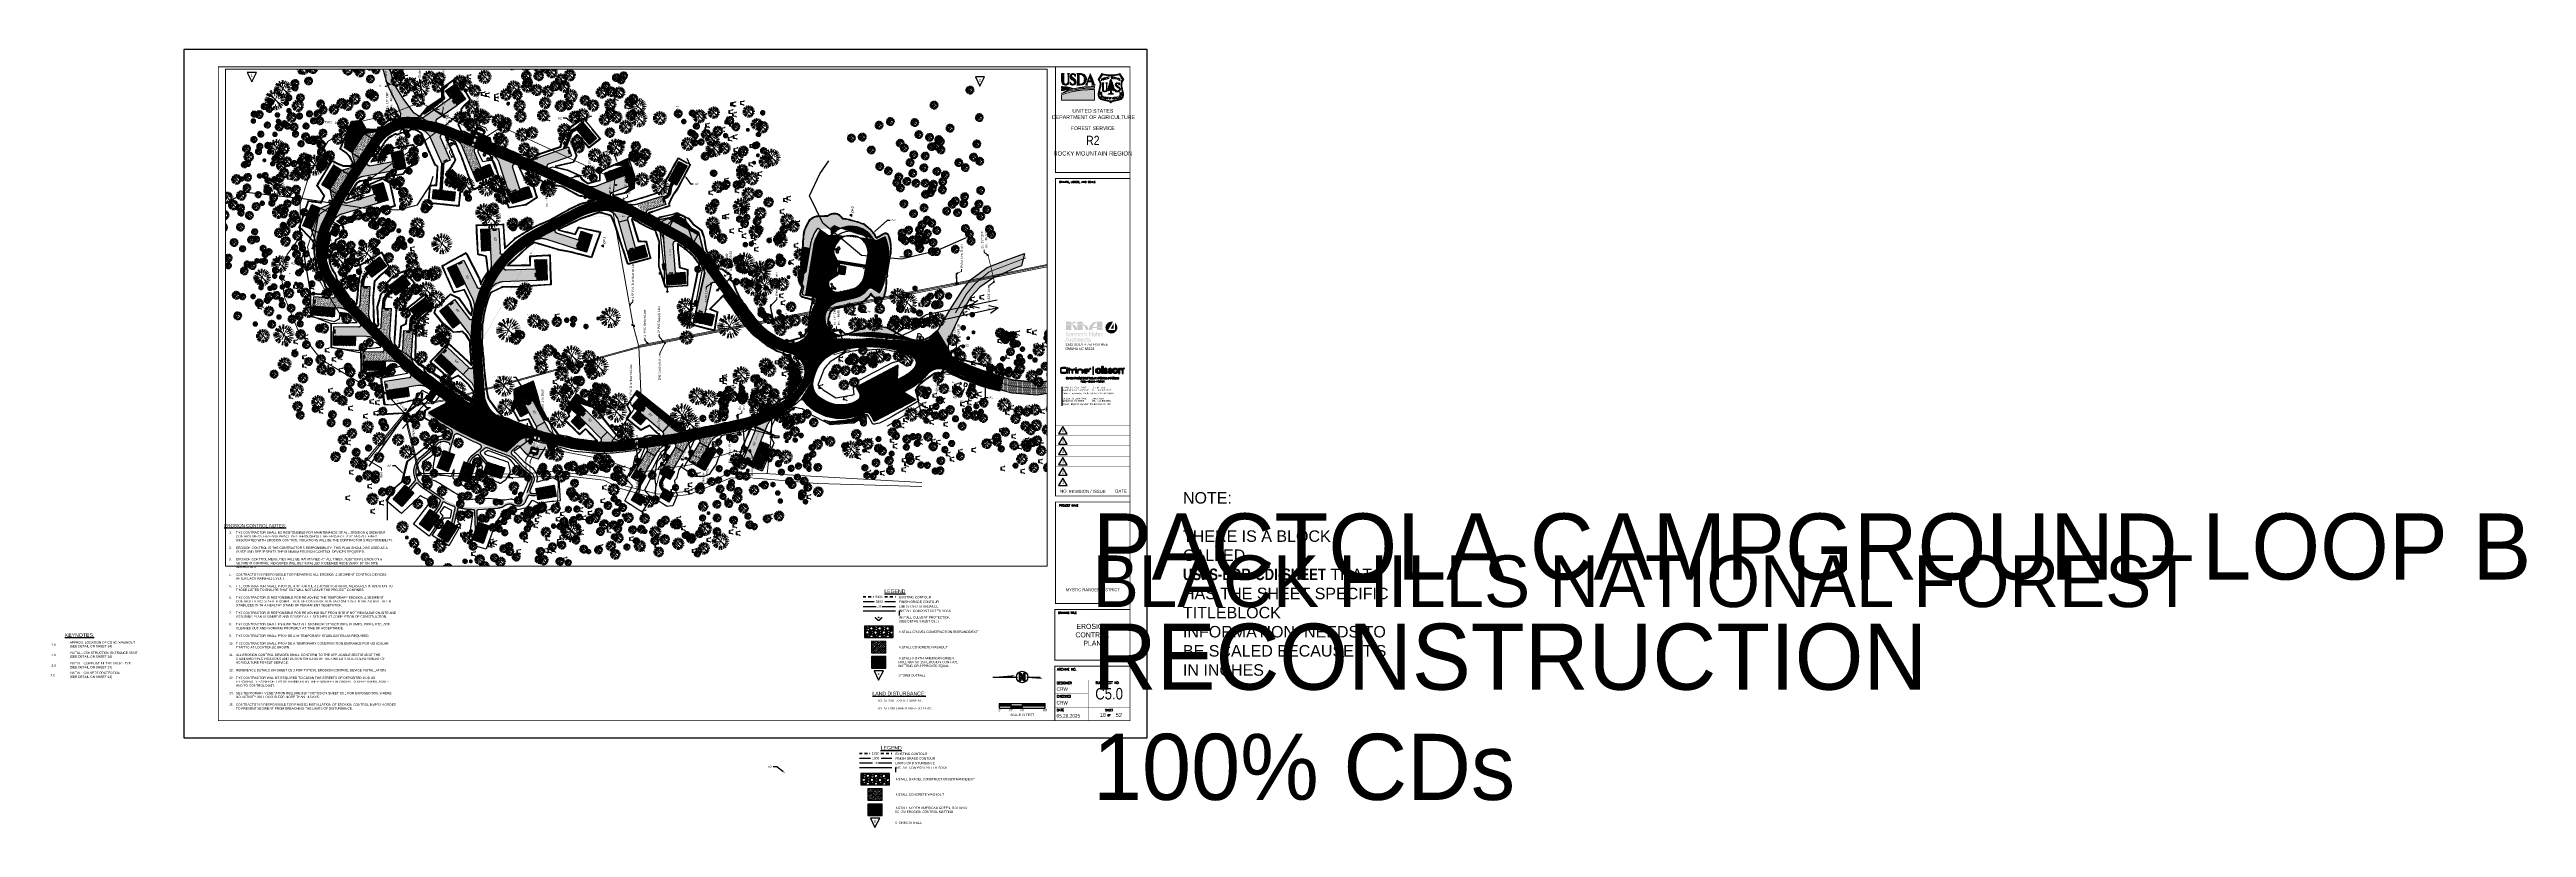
# Paper-space layout 'CX.X EROSION CONTROL PLAN' of a CAD drawing. Header units: feet. Extents: x -6 to 102, y -4 to 30.
# The model-space entities are those that its viewports show. They can reach past a viewport. Long polylines and large blocks are cut down to what shows.
import ezdxf
from ezdxf import colors
from ezdxf.entities.mleader import LeaderData, LeaderLine
from ezdxf.enums import TextEntityAlignment as Align
from ezdxf.lldxf.tags import DXFTag
from ezdxf.math import Vec2, Vec3

# ---------------------------------------------------------------- set-up
doc = ezdxf.new("R2018")
doc.units = ezdxf.units.FT
doc.header["$MEASUREMENT"] = 0
doc.set_wipeout_variables(frame=1)
for name, pattern in [('CENTER2', [1.125, 0.75, -0.125, 0.125, -0.125]), ('DASHED4', [0.1875, 0.125, -0.0625]), ('DASHED8', [0.09375, 0.0625, -0.03125]), ('DIVIDE2', [0.625, 0.25, -0.125, 0, -0.125, 0, -0.125]), ('DOT', [0.25, 0, -0.25]), ('HIDDEN', [0.375, 0.25, -0.125]), ('HIDDEN2', [0.1875, 0.125, -0.0625]), ('HIDDEN4', [0.095, 0.05, -0.045]), ('PHANTOM2', [1.25, 0.625, -0.125, 0.125, -0.125, 0.125, -0.125]), ('RAD', [0.13, 0.08, -0.05])]:
    doc.linetypes.add(name, pattern=pattern)
for name, color, linetype in [('-AGGREGATE', 8, 'Continuous'), ('-BARRIERROCK', 6, 'Continuous'), ('-BOLTS-LAGS-SCREWS', 7, 'Continuous'), ('-CONCRETE', 9, 'Continuous'), ('-HARDWARE', 7, 'Continuous'), ('-TIMBER', 5, 'Continuous'), ('-WOOD', 5, 'Continuous'), ('A-BULLETINBOARD', 3, 'Continuous'), ('A-POSTS&BEAMS', 5, 'Continuous'), ('BDR-LOGO', 135, 'Continuous'), ('C-BLDG-DOOR', 5, 'Continuous'), ('C-BLDG-OTLN', 4, 'Continuous'), ('C-BLDG-PATT', 8, 'Continuous'), ('C-CAMPSITE-PADS', 6, 'Continuous'), ('C-EROS-BLKT', 70, 'Continuous'), ('C-EROS-SILT', 2, 'FENCELINE1.5'), ('C-FENCE-FOOTING', 7, 'DASHED8'), ('C-LOCN', 3, 'LIMITS OF DISTURBANCE'), ('C-PRKG-ASPH', 8, 'Continuous'), ('C-PRKG-BOLL', 7, 'Continuous'), ('C-PRKG-BOLL-FTNG', 6, 'HIDDEN4'), ('C-PRKG-BOLLARD', 7, 'Continuous'), ('C-PRKG-GRVL', 8, 'Continuous'), ('C-PRKG-SIGN', 1, 'Continuous'), ('C-PRKG-STRP', 136, 'Continuous'), ('C-PRKG-WHEL-STOP', 9, 'Continuous'), ('C-ROAD-ASPHALT', 1, 'Continuous'), ('C-ROAD-CNTR', 1, 'CENTER2'), ('C-ROAD-GRVL', 1, 'RAD'), ('C-SITE-GATE', 1, 'Continuous'), ('C-SITE-SIGN', 4, 'Continuous'), ('C-SITE-TIMBER', 6, 'Continuous'), ('C-SWLK-CONC', 6, 'Continuous'), ('C-SWLK-CONC-PATT', 8, 'Continuous'), ('C-SWLK-GRVL', 6, 'RAD'), ('C-SWLK-GRVL-PATT', 8, 'Continuous'), ('C-UTIL-ELEC-MEP', 7, 'UGE (.5x)'), ('C-UTIL-HYDRANT', 5, 'Continuous'), ('C-UTIL-STRM-PIPE', 210, 'Continuous'), ('C-UTIL-STRM-STRC', 210, 'Continuous'), ('C-UTIL-WATER-MEP', 7, 'WATER (.5x)'), ('G-BRDR', 7, 'Continuous'), ('G-BRDR-LINE-ST04', 64, 'Continuous'), ('G-BRDR-STMP', 64, 'Continuous'), ('G-BRDR-TEXT-ST01', 64, 'Continuous'), ('G-SYMB-ST02', 2, 'Continuous'), ('G-TEXT-ST01', 1, 'Continuous'), ('G-TEXT-ST02', 2, 'Continuous'), ('G-TEXT-ST03', 3, 'Continuous'), ('G-XREF', 7, 'Continuous'), ('L-BARRIERROCK', 6, 'Continuous'), ('V-FLOOD-PLAIN', 2, 'DIVIDE2'), ('V-PVMT-ASPH', 111, 'Continuous'), ('V-PVMT-GRVL', 120, 'RAD'), ('V-SITE-SIGN', 222, 'Continuous'), ('V-TOPO-SPOT', 8, 'Continuous'), ('V-UTIL-POWR-STRC', 1, 'Continuous'), ('V-UTIL-SSWR-STRC', 8, 'Continuous'), ('V-UTIL-STRM-STRC', 8, 'Continuous'), ('V-UTIL-WATR-STRC', 8, 'Continuous'), ('XX-NODE-BLDG', 8, 'Continuous')]:
    doc.layers.add(name, color=color, linetype=linetype)
for name, color, linetype, lineweight in [('-ANGLE-IRON', 8, 'Continuous', 25), ('C-ANNO-TEXT-3', 7, 'Continuous', 20), ('Layer 2', 7, 'Continuous', 0), ('V-LEGL-PROP-MRKR', 6, 'Continuous', 13), ('V-PVMT-HTCH-ASPH', 8, 'Continuous', 13), ('V-PVMT-HTCH-GRVL', 8, 'Continuous', 20), ('V-SITE-BLDG', 8, 'Continuous', 35), ('V-SITE-BLDG-HTCH', 8, 'Continuous', 13), ('V-SITE-FENC', 8, 'Continuous', 18), ('V-SITE-ROCK', 8, 'Continuous', 18), ('V-SITE-SURV', 8, 'Continuous', 18), ('V-SITE-VEGE', 8, 'Continuous', 18), ('V-SITE-VEGE-TEXT', 8, 'Continuous', 18), ('V-SITE-WALL', 8, 'Continuous', 18), ('V-UTIL-IRRI', 8, 'Continuous', 15), ('V-UTIL-POWR-LINE-UNDR', 8, 'EXIST_PROP POWER UNDERGROUND LINE 1', 15), ('V-UTIL-STRM-LINE', 8, 'STORM (.5x)', 15), ('V-UTIL-WATR-LINE', 8, 'WATER', 15)]:
    doc.layers.add(name, color=color, linetype=linetype, lineweight=lineweight)
for name, color, linetype, plot in [('A-HIDDEN', 8, 'DOT', False), ('G-NPLT', 211, 'Continuous', False), ('G-VPRT', 7, 'Continuous', False)]:
    doc.layers.add(name, color=color, linetype=linetype, plot=plot)
doc.layers.add('G-BRDR-LOGO-NPLT', color=7, linetype='Continuous', true_color=0x373a37, plot=False)
doc.layers.add('G-BRDR-LOGO-ST02', color=7, linetype='Continuous', true_color=0x373a37)
doc.layers.add('V-ANNO-TEXT', color=7, linetype='Continuous', lineweight=13, plot=False)
doc.layers.add('V-PVMT-CNTR', color=8, linetype='Continuous', lineweight=5, plot=False)
doc.styles.add('Arial', font='arial.ttf')
doc.styles.add('Arial Narrow Tlblk', font='ARIALN.TTF')
doc.styles.add('Heading', font='arial.ttf', dxfattribs={"height": 0.12})
doc.styles.add('Normal', font='arial.ttf', dxfattribs={"height": 0.1})
doc.styles.add('RomanS', font='romans.shx')
doc.styles.add('SEI Annotative', font='tahoma.ttf', dxfattribs={"height": 0.1})
doc.styles.add('SEI-Dim & Leader', font='tahoma.ttf')
doc.styles.add('SIMPLEX', font='simplex.shx')
doc.styles.get("Standard").update_dxf_attribs({"font": 'arial.ttf'})
doc.styles.add('Tag', font='romans.shx')
doc.styles.add('TBLK_Normal', font='arial.ttf')
tags = doc.linetypes.add('EROSION CONTROL FENCE', pattern='A,0.1,-0.02,[132,AECCLAND,S=0.06,R=0,X=0,Y=-0.01],-0.15', length=0.27).pattern_tags.tags
tags[6] = DXFTag(74, 12)
tags = doc.linetypes.add('EXIST_PROP POWER UNDERGROUND LINE 1', pattern='A,1.5,-0.2,["P-UG",Standard,S=0.08,R=0,X=-0.1,Y=-0.04],-0.3', length=2).pattern_tags.tags
tags[6] = DXFTag(74, 10)
doc.linetypes.add('FENCELINE1.5', pattern='A,0.646,[133,ltypeshp,S=0.04,R=0,X=0,Y=0],0.00016,-0.08', length=0.72616)
tags = doc.linetypes.add('LIMITS OF DISTURBANCE', pattern='A,1.5,-0.2,["LOD",Standard,S=0.08,R=0,X=-0.1,Y=-0.04],-0.2', length=1.9).pattern_tags.tags
tags[6] = DXFTag(74, 10)
tags = doc.linetypes.add('STORM (.5x)', pattern='A,0.75,-0.2,["SD",Standard,S=0.08,R=0,X=-0.1,Y=-0.04],-0.15', length=1.1).pattern_tags.tags
tags[6] = DXFTag(74, 10)
tags = doc.linetypes.add('UGE (.5x)', pattern='A,0.75,-0.2,["UGE",Standard,S=0.08,R=0,X=-0.1,Y=-0.04],-0.2', length=1.15).pattern_tags.tags
tags[6] = DXFTag(74, 10)
tags = doc.linetypes.add('WATER', pattern='A,1.5,-0.2,["W",Standard,S=0.08,R=0,X=-0.1,Y=-0.04],-0.05', length=1.75).pattern_tags.tags
tags[6] = DXFTag(74, 10)
tags = doc.linetypes.add('WATER (.5x)', pattern='A,0.75,-0.2,["W",Standard,S=0.08,R=0,X=-0.1,Y=-0.04],-0.05', length=1).pattern_tags.tags
tags[6] = DXFTag(74, 10)
pattern_1 = [(37.5, (0, 0), (-0.0629933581, 1.926823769), [0, -1.52, 0, -1.7, 0, -1.625]), (7.5, (0, 0), (1.7697767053, 2.822146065), [0, -0.82, 0, -1.37, 0, -0.525]), (327.5, (-1.23, 0), (3.1141418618, 0.0056590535), [0, -0.5, 0, -1.8, 0, -2.35]), (317.5, (-1.23, 0), (3.0061266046, 0.877675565), [0, -0.25, 0, -1.18, 0, -1.35])]
pattern_2 = [(228.012787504, (3.6, 5), (-40, -45), [0.67268, -66.595440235]), (184.969740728, (3.15, 4.5), (60, 5), [1.15434, -114.279623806]), (132.510447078, (2, 4.4), (50, -55), [0.81394, -80.58016298]), (267.273689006, (0.05, 3.15), (5, 100), [1.05119, -104.067790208]), (292.833654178, (0, 2.1), (-25, 60), [1.030775, -102.04686564]), (357.273689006, (0.4, 1.15), (-100, 5), [1.05119, -104.067790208]), (37.694240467, (1.45, 1.1), (-65, -50), [1.390145, -137.624242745]), (72.255328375, (2.55, 1.95), (35, 110), [1.31244, -129.931607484]), (121.429565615, (2.95, 3.2), (-40, 65), [1.05475, -104.420365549]), (175.23635831, (2.4, 4.1), (55, -5), [1.20416, -59.003812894]), (222.397437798, (1.2, 4.2), (-60, -55), [1.55724, -154.166875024]), (138.814074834, (5, 3.1), (-35, 30), [0.531505, -52.619224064]), (171.46923439, (4.6, 3.45), (65, -10), [1.011185, -100.10755708]), (225, (3.6, 3.6), (-6e-16, -5), [0.707105, -6.363962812]), (203.198590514, (3.25, 4.2), (25, 10), [0.38079, -37.69807553]), (291.80140949, (2.9, 4.05), (-5, 15), [0.538515, -26.387309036]), (30.96375653, (3.1, 3.55), (15, 10), [0.874645, -28.280114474]), (161.56505118, (3.85, 4), (10, -5), [0.632455, -15.1789333]), (16.389540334, (0, 4.05), (50, 15), [0.886, -87.714225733]), (70.346175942, (0.85, 4.3), (-20.00000000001, -55.00000000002), [0.743305, -73.587038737]), (293.198590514, (3.85, 5), (-10, 25), [0.761575, -37.31729053]), (343.610459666, (4.15, 4.3), (-50, 15), [0.886, -87.714225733]), (339.44395478, (0, 0.95), (-25, 10), [0.8544, -41.865618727]), (294.77514057, (0.8, 0.65), (-25, 55), [0.71589, -70.873215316]), (66.801409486, (3.9, 0), (10, 25), [0.761575, -37.31729053]), (17.354024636, (4.2, 0.7), (-65, -20), [0.838155, -82.977118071]), (69.44395478, (1.45, 0), (-10, -25), [0.4272, -42.292818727]), (101.30993247, (3.6, 0), (-5, 20), [0.25495, -25.240147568]), (165.96375653, (3.55, 0.25), (15, -5), [1.030775, -19.584753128]), (186.009005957, (2.55, 0.5), (50, 5), [0.95525, -94.569615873]), (303.69006753, (3.1, 3.1), (-5, 10), [0.72111, -17.306646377]), (353.157226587, (3.5, 2.5), (85, -10), [1.25897, -124.63781312]), (60.9453959, (4.75, 2.35), (-20, -35), [0.51478, -50.963370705]), (90, (5, 2.8), (-5, 5), [0.3, -4.7]), (120.256437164, (2.45, 0.65), (20, -35), [0.69462, -68.767599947]), (48.012787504, (2.1, 1.25), (40, 45), [1.34536, -65.922760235]), (0, (3, 2.25), (5, 5), [1.3, -3.7]), (325.30484647, (4.3, 2.25), (50, -35), [0.79057, -78.266371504]), (254.0546041, (4.95, 1.8), (-5, -20), [0.72801, -35.672539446]), (207.645975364, (4.75, 1.1), (-95, -50), [1.185325, -117.347370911]), (175.42607874, (3.7, 0.55), (-65, 5), [1.253995, -124.14536704])]
pattern_3 = [(313.596393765, (0, 0), (0.54316146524, 0.5171804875), []), (43.596393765, (0, 0), (0.569142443, 1.57752244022), [1.8750000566, -1.125000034])]

# ---------------------------------------------------------------- blocks, each defined once
blk = doc.blocks.new('FS Shield')
at = {"layer": 'G-BRDR-STMP'}
h = blk.add_hatch(color=256, dxfattribs=at)
h.dxf.hatch_style = 1
h.paths.add_polyline_path([(0.244, 0.38, -0.242814), (0.285, 0.525), (0.198, 0.656, -0.166103), (-0.198, 0.656), (-0.285, 0.525, -0.242814), (-0.244, 0.38), (-0.278, 0.217, 0.414505), (-0.179, 0.066), (-0.048, 0.039, -0.243992), (0, 0, -0.243992), (0.048, 0.039), (0.179, 0.066, 0.414505), (0.278, 0.217)])
h.paths.add_polyline_path([(-0.223, 0.376, 0.218141), (-0.257, 0.527), (-0.189, 0.63, 0.152377), (0.189, 0.63), (0.257, 0.527, 0.218141), (0.223, 0.376), (0.257, 0.213, -0.414505), (0.175, 0.087), (0.043, 0.06, 0.140661), (0, 0.038, 0.140661), (-0.043, 0.06), (-0.175, 0.087, -0.414505), (-0.257, 0.213)], flags=16)
h.paths.add_polyline_path([(-0.1, 0.298), (-0.1, 0.298, -1), (-0.166, 0.298), (-0.166, 0.298, 0.998073)], flags=0)
h.paths.add_polyline_path([(-0.074, 0.283, 0.217701), (-0.073, 0.291), (-0.064, 0.3), (-0.063, 0.305), (-0.053, 0.318), (-0.051, 0.322, 0.19301), (-0.067, 0.319, -0.295387), (-0.066, 0.323, -0.032951), (-0.061, 0.328, 0.170622), (-0.056, 0.339, -0.23866), (-0.052, 0.345, 0.171128), (-0.041, 0.357, 0.896588), (-0.046, 0.359), (-0.051, 0.357), (-0.053, 0.356), (-0.055, 0.353, -0.303734), (-0.051, 0.363, 0.719585), (-0.054, 0.373, 0.230439), (-0.06, 0.37, -0.128843), (-0.053, 0.38, 0.074045), (-0.043, 0.393), (-0.035, 0.401), (-0.03, 0.407, 0.993685), (-0.033, 0.409, -0.189055), (-0.041, 0.404, 0.089309), (-0.04, 0.412, -0.326628), (-0.037, 0.418, 0.341744), (-0.034, 0.423), (-0.032, 0.43), (-0.039, 0.432), (-0.035, 0.437), (-0.034, 0.441), (-0.026, 0.447), (-0.019, 0.465), (-0.018, 0.469, 0.92852), (-0.021, 0.471, 0.33514), (-0.027, 0.469, -0.005353), (-0.026, 0.475, 0.5916), (-0.028, 0.478, 0.219176), (-0.017, 0.495, -0.13116), (-0.014, 0.503, 0.04801), (-0.008, 0.512, 0.029394), (-0.001, 0.531, -0.109847), (0.011, 0.509, 0.137954), (0.021, 0.491, 0.125309), (0.015, 0.493, 0.275089), (0.024, 0.469), (0.027, 0.461), (0.029, 0.455, 0.043054), (0.035, 0.447, -1.370275), (0.033, 0.446), (0.029, 0.449), (0.025, 0.449), (0.025, 0.447, 0.124458), (0.04, 0.426, 0.096736), (0.034, 0.427, -0.114328), (0.039, 0.412, 0.23545), (0.042, 0.408, -0.266794), (0.044, 0.403, 0.016051), (0.055, 0.392, 0.072041), (0.046, 0.393, 0.435338), (0.041, 0.395, 0.010058), (0.056, 0.369, 0.189905), (0.065, 0.363, -0.243249), (0.069, 0.359, 0.134006), (0.061, 0.359, -0.24982), (0.054, 0.361, 1.322278), (0.052, 0.357, 0.175179), (0.066, 0.336, -0.066467), (0.068, 0.327, -0.741881), (0.066, 0.326, 0.029676), (0.074, 0.316, -0.099505), (0.081, 0.306, 0.046515), (0.071, 0.314, 1.415545), (0.07, 0.31), (0.077, 0.291, -0.427657), (0.078, 0.28, 0.459333), (0.079, 0.273, -0.59758), (0.075, 0.279, 0.930872), (0.071, 0.282), (0.068, 0.281), (0.065, 0.281, 0.683561), (0.063, 0.275, -0.303146), (0.055, 0.28), (0.051, 0.286), (0.039, 0.288), (0.035, 0.287), (0.034, 0.285), (0.029, 0.289), (0.024, 0.289), (0.02, 0.293), (0.018, 0.297, 0.677276), (0.011, 0.298, 0.150091), (0.008, 0.279, -0.051223), (0.011, 0.225, -0.009226), (0.018, 0.223, -0.136436), (0.026, 0.219, 0.091757), (0.031, 0.216, 0.542625), (0.031, 0.216), (0.035, 0.214), (0.04, 0.211), (0.043, 0.211, -0.146149), (0.06, 0.199, -0.079398), (0.052, 0.202, -0.254648), (0.043, 0.201, 0.18232), (0.028, 0.201, -0.123873), (-0.001, 0.199, 0.063634), (-0.014, 0.199, -0.150743), (-0.023, 0.201, 0.01873), (-0.041, 0.198, -0.166823), (-0.052, 0.2, 0.248807), (-0.069, 0.199, -0.123464), (-0.054, 0.205, 0.108954), (-0.04, 0.211, -0.108093), (-0.028, 0.216, 0.102825), (-0.023, 0.218), (-0.012, 0.225, 0.302817), (-0.011, 0.228), (-0.009, 0.29, 0.807359), (-0.016, 0.292, -0.322228), (-0.025, 0.287, 0.323267), (-0.04, 0.279, -0.037195), (-0.064, 0.277, 0.174342), (-0.074, 0.273, -0.219804)], flags=0)
h.paths.add_polyline_path([(0.25, 0.229), (0.25, 0.244), (0.188, 0.244), (0.188, 0.229)], flags=8)
h.paths.add_polyline_path([(0.25, 0.202), (0.25, 0.218), (0.188, 0.218), (0.188, 0.202)], flags=8)
h.paths.add_polyline_path([(0.248, 0.172), (0.25, 0.188), (0.189, 0.195), (0.187, 0.179)], flags=8)
h.paths.add_polyline_path([(0.228, 0.13), (0.237, 0.143), (0.187, 0.178), (0.177, 0.165)], flags=8)
h.paths.add_polyline_path([(0.214, 0.116), (0.224, 0.125), (0.182, 0.17), (0.172, 0.161)], flags=8)
h.paths.add_polyline_path([(0.17, 0.096), (0.186, 0.1), (0.17, 0.159), (0.154, 0.155)], flags=8)
h.paths.add_polyline_path([(0.141, 0.09), (0.158, 0.094), (0.147, 0.154), (0.13, 0.151)], flags=8)
h.paths.add_polyline_path([(0.123, 0.087), (0.113, 0.148)], flags=8)
h.paths.add_polyline_path([(0.088, 0.082), (0.104, 0.084), (0.096, 0.145), (0.08, 0.143)], flags=8)
h.paths.add_polyline_path([(0.06, 0.08), (0.077, 0.081), (0.072, 0.143), (0.054, 0.141)], flags=8)
h.paths.add_polyline_path([(0.032, 0.078), (0.05, 0.079), (0.047, 0.141), (0.029, 0.14)], flags=8)
h.paths.add_polyline_path([(-0.018, 0.078), (0.018, 0.078), (0.018, 0.139), (-0.018, 0.139)], flags=8)
h.paths.add_polyline_path([(-0.037, 0.078), (-0.018, 0.078), (-0.016, 0.139), (-0.035, 0.14)], flags=8)
h.paths.add_polyline_path([(-0.077, 0.081), (-0.06, 0.08), (-0.055, 0.141), (-0.071, 0.143)], flags=8)
h.paths.add_polyline_path([(-0.104, 0.084), (-0.088, 0.082), (-0.08, 0.143), (-0.096, 0.145)], flags=8)
h.paths.add_polyline_path([(-0.13, 0.088), (-0.115, 0.086), (-0.106, 0.147), (-0.121, 0.149)], flags=8)
h.paths.add_polyline_path([(-0.159, 0.094), (-0.141, 0.09), (-0.129, 0.151), (-0.147, 0.154)], flags=8)
h.paths.add_polyline_path([(-0.186, 0.1), (-0.17, 0.096), (-0.154, 0.155), (-0.17, 0.159)], flags=8)
h.paths.add_polyline_path([(-0.219, 0.12), (-0.206, 0.11), (-0.168, 0.158), (-0.181, 0.168)], flags=8)
h.paths.add_polyline_path([(-0.242, 0.152), (-0.233, 0.136), (-0.179, 0.166), (-0.188, 0.182)], flags=8)
h.paths.add_polyline_path([(-0.25, 0.188), (-0.248, 0.172), (-0.187, 0.179), (-0.189, 0.195)], flags=8)
h.paths.add_polyline_path([(-0.25, 0.218), (-0.25, 0.202), (-0.188, 0.202), (-0.188, 0.218)], flags=8)
h.paths.add_polyline_path([(-0.25, 0.245), (-0.25, 0.228), (-0.188, 0.228), (-0.188, 0.245)], flags=8)
h.paths.add_polyline_path([(0.179, 0.49), (0.218, 0.482), (0.218, 0.55), (0.179, 0.558)], flags=8)
h.paths.add_polyline_path([(0.149, 0.503), (0.19, 0.495), (0.19, 0.561), (0.149, 0.569)], flags=8)
h.paths.add_polyline_path([(0.129, 0.51), (0.151, 0.51), (0.151, 0.574), (0.129, 0.574)], flags=8)
h.paths.add_polyline_path([(0.088, 0.521), (0.131, 0.516), (0.131, 0.579), (0.088, 0.585)], flags=8)
h.paths.add_polyline_path([(0.059, 0.527), (0.098, 0.524), (0.098, 0.586), (0.059, 0.589)], flags=8)
h.paths.add_polyline_path([(0.028, 0.531), (0.066, 0.529), (0.066, 0.591), (0.028, 0.592)], flags=8)
h.paths.add_polyline_path([(-0.004, 0.532), (0.036, 0.531), (0.036, 0.593), (-0.004, 0.594)], flags=8)
h.paths.add_polyline_path([(-0.067, 0.529), (-0.028, 0.531), (-0.028, 0.592), (-0.067, 0.59)], flags=8)
h.paths.add_polyline_path([(-0.089, 0.523), (-0.07, 0.527), (-0.066, 0.59), (-0.084, 0.587)], flags=8)
h.paths.add_polyline_path([(-0.129, 0.516), (-0.09, 0.521), (-0.09, 0.584), (-0.129, 0.58)], flags=8)
h.paths.add_polyline_path([(-0.16, 0.507), (-0.12, 0.513), (-0.12, 0.577), (-0.16, 0.571)], flags=8)
h.paths.add_polyline_path([(-0.191, 0.495), (-0.149, 0.503), (-0.149, 0.569), (-0.191, 0.561)], flags=8)
h.paths.add_polyline_path([(-0.218, 0.482), (-0.179, 0.49), (-0.179, 0.558), (-0.218, 0.55)], flags=8)
h = blk.add_hatch(color=256, dxfattribs=at)
h.dxf.hatch_style = 1
edge = h.paths.add_edge_path()
edge.add_arc((-0.024, 0.026), 0.202, 77.7762, 79.8906, ccw=False)
edge.add_arc((0.015, 0.208), 0.0154, 46.6993, 77.7762, ccw=False)
edge.add_arc((0.037, 0.232), 0.017, 226.6993, 247.6698)
edge.add_arc((0.031, 0.216), 0.000504, 247.6698, 361.6112)
edge.add_line((0.031, 0.216), (0.035, 0.214))
edge.add_line((0.035, 0.214), (0.04, 0.211))
edge.add_line((0.04, 0.211), (0.043, 0.211))
edge.add_arc((0.031, 0.176), 0.0369, 38.7298, 71.9892, ccw=False)
edge.add_arc((0.064, 0.226), 0.0275, 244.8609, 263.0196, ccw=False)
edge.add_arc((0.047, 0.209), 0.0095, 247.4941, 304.6405, ccw=False)
edge.add_arc((0.035, 0.181), 0.0212, 67.4941, 108.8248)
edge.add_arc((0.009, 0.258), 0.06, 260.5792, 288.8248, ccw=False)
edge.add_arc((-0.01, 0.149), 0.0508, 80.5792, 95.1433)
edge.add_arc((-0.016, 0.215), 0.0157, 240.8537, 275.1433, ccw=False)
edge.add_arc((0.007, -0.032), 0.235, 97.2688, 101.5609)
edge.add_arc((-0.044, 0.215), 0.0173, 243.6768, 281.5609, ccw=False)
edge.add_arc((-0.06, 0.183), 0.0181, 63.6768, 119.5644)
edge.add_arc((-0.049, 0.174), 0.032, 99.594, 127.7474, ccw=False)
edge.add_arc((-0.06, 0.241), 0.0357, 279.594, 304.4664)
edge.add_arc((-0.023, 0.187), 0.0298, 99.7892, 124.4664, ccw=False)
edge.add_arc((-0.031, 0.231), 0.0153, 279.7892, 300.6858)
edge.add_line((-0.023, 0.218), (-0.012, 0.225))
edge.add_arc((-0.014, 0.228), 0.0038, 301.9791, 369.3679)
edge.add_line((-0.011, 0.228), (-0.009, 0.29))
edge.add_arc((-0.013, 0.29), 0.00403, 358.0581, 513.722)
edge.add_arc((-0.024, 0.296), 0.00876, 262.2805, 333.722, ccw=False)
edge.add_arc((-0.027, 0.272), 0.0148, 82.2805, 153.9377)
edge.add_arc((-0.065, 0.434), 0.157, 270.4582, 278.9786, ccw=False)
edge.add_arc((-0.064, 0.261), 0.0164, 90.4582, 130.0168)
edge.add_arc((-0.064, 0.278), 0.0115, 153.1354, 202.7221, ccw=False)
edge.add_arc((-0.083, 0.287), 0.0104, 333.1354, 382.2623)
edge.add_line((-0.073, 0.291), (-0.064, 0.3))
edge.add_line((-0.064, 0.3), (-0.063, 0.305))
edge.add_line((-0.063, 0.305), (-0.053, 0.318))
edge.add_line((-0.053, 0.318), (-0.051, 0.322))
edge.add_arc((-0.055, 0.301), 0.0209, 78.8277, 122.5251)
edge.add_arc((-0.063, 0.32), 0.00355, 141.9207, 207.7466, ccw=False)
edge.add_arc((-0.019, 0.286), 0.0595, 134.3716, 141.9207, ccw=False)
edge.add_arc((-0.073, 0.341), 0.0178, 314.3716, 353.1023)
edge.add_arc((-0.047, 0.338), 0.00831, 119.4097, 173.1023, ccw=False)
edge.add_arc((-0.063, 0.365), 0.023, 299.4097, 338.2531)
edge.add_arc((-0.044, 0.358), 0.00257, 338.2531, 505.7692)
edge.add_line((-0.046, 0.359), (-0.051, 0.357))
edge.add_line((-0.051, 0.357), (-0.053, 0.356))
edge.add_line((-0.053, 0.356), (-0.055, 0.353))
edge.add_arc((-0.045, 0.355), 0.0102, 124.6681, 192.2493, ccw=False)
edge.add_arc((-0.054, 0.368), 0.00527, 304.6681, 447.6211)
edge.add_arc((-0.054, 0.365), 0.00823, 87.6211, 139.5277)
edge.add_arc((-0.038, 0.362), 0.0242, 130.7407, 160.1074, ccw=False)
edge.add_arc((-0.09, 0.423), 0.056, 310.7407, 327.6796)
edge.add_line((-0.043, 0.393), (-0.035, 0.401))
edge.add_line((-0.035, 0.401), (-0.03, 0.407))
edge.add_arc((-0.032, 0.408), 0.00155, 322.0684, 501.3425)
edge.add_arc((-0.043, 0.417), 0.0132, 278.5197, 321.3425, ccw=False)
edge.add_arc((-0.061, 0.41), 0.0204, 344.2814, 364.6955)
edge.add_arc((-0.034, 0.412), 0.0062, 112.3414, 184.6955, ccw=False)
edge.add_arc((-0.038, 0.422), 0.00453, 292.3414, 367.8116)
edge.add_line((-0.034, 0.423), (-0.032, 0.43))
edge.add_line((-0.032, 0.43), (-0.039, 0.432))
edge.add_line((-0.039, 0.432), (-0.035, 0.437))
edge.add_line((-0.035, 0.437), (-0.034, 0.441))
edge.add_line((-0.034, 0.441), (-0.026, 0.447))
edge.add_line((-0.026, 0.447), (-0.019, 0.465))
edge.add_line((-0.019, 0.465), (-0.018, 0.469))
edge.add_arc((-0.019, 0.47), 0.00184, 332.6766, 504.1859)
edge.add_arc((-0.023, 0.466), 0.00561, 65.2579, 139.3702)
edge.add_arc((0.266, 0.393), 0.303, 164.1578, 165.3846, ccw=False)
edge.add_arc((-0.027, 0.476), 0.00195, 344.1578, 466.592)
edge.add_arc((-0.041, 0.498), 0.0244, 303.3448, 352.7943)
edge.add_arc((-0.001, 0.493), 0.0161, 142.9053, 172.7943, ccw=False)
edge.add_arc((-0.061, 0.538), 0.0589, 322.9053, 333.8999)
edge.add_arc((-0.159, 0.587), 0.168, 333.8999, 340.6345)
edge.add_arc((-0.044, 0.495), 0.056, 14.6943, 39.7689, ccw=False)
edge.add_arc((0.047, 0.519), 0.0381, 194.6943, 226.1128)
edge.add_arc((0.015, 0.48), 0.0123, 62.0111, 90.581)
edge.add_arc((0.04, 0.489), 0.0252, 170.5834, 232.1073)
edge.add_line((0.024, 0.469), (0.027, 0.461))
edge.add_line((0.027, 0.461), (0.029, 0.455))
edge.add_arc((0.077, 0.485), 0.0564, 212.6271, 222.4882)
edge.add_arc((0.034, 0.446), 0.00121, -173.0268, 42.4882, ccw=False)
edge.add_line((0.033, 0.446), (0.029, 0.449))
edge.add_line((0.029, 0.449), (0.025, 0.449))
edge.add_line((0.025, 0.449), (0.025, 0.447))
edge.add_arc((0.073, 0.466), 0.052, 201.7042, 230.082)
edge.add_arc((0.036, 0.412), 0.0155, 74.3023, 96.4038)
edge.add_arc((0.004, 0.408), 0.035, 6.2546, 32.3434, ccw=False)
edge.add_arc((0.045, 0.413), 0.00576, 186.2546, 239.2505)
edge.add_arc((0.039, 0.403), 0.00498, -0.5024, 59.2505, ccw=False)
edge.add_arc((0.222, 0.571), 0.244, 223.3934, 227.0716)
edge.add_arc((0.049, 0.36), 0.0328, 78.8277, 95.3098)
edge.add_arc((0.043, 0.392), 0.00357, 21.3951, 115.4963)
edge.add_arc((0.693, 0.762), 0.748, 209.3613, 211.6664)
edge.add_arc((0.069, 0.376), 0.0142, 211.6664, 254.6772)
edge.add_arc((0.063, 0.357), 0.00617, 19.9906, 74.6772, ccw=False)
edge.add_arc((0.064, 0.344), 0.0152, 71.2951, 101.8251)
edge.add_arc((0.06, 0.366), 0.00731, 225.719, 281.8251, ccw=False)
edge.add_arc((0.053, 0.359), 0.00227, 45.719, 257.3224)
edge.add_arc((0.089, 0.366), 0.0378, 192.8665, 232.6114)
edge.add_arc((0.033, 0.323), 0.0354, 5.2612, 20.4719, ccw=False)
edge.add_arc((0.067, 0.326), 0.00122, -135.777, 5.2612, ccw=False)
edge.add_arc((0.148, 0.389), 0.103, 217.8435, 224.567)
edge.add_arc((0.052, 0.295), 0.0306, 21.837, 44.567, ccw=False)
edge.add_arc((0.037, 0.258), 0.0652, 48.1487, 58.8015)
edge.add_arc((0.07, 0.312), 0.00182, 58.8015, 277.8456)
edge.add_line((0.07, 0.31), (0.077, 0.291))
edge.add_arc((0.073, 0.285), 0.00774, -41.106, 51.5113, ccw=False)
edge.add_arc((0.082, 0.277), 0.0048, 138.894, 237.5775)
edge.add_arc((0.079, 0.277), 0.00438, 154.1697, 277.6165, ccw=False)
edge.add_arc((0.073, 0.28), 0.00241, 334.1697, 505.9681)
edge.add_line((0.071, 0.282), (0.068, 0.281))
edge.add_line((0.068, 0.281), (0.065, 0.281))
edge.add_arc((0.065, 0.277), 0.0036, 90, 227.42)
edge.add_arc((0.063, 0.283), 0.00812, 200.3742, 267.832, ccw=False)
edge.add_line((0.055, 0.28), (0.051, 0.286))
edge.add_line((0.051, 0.286), (0.039, 0.288))
edge.add_line((0.039, 0.288), (0.035, 0.287))
edge.add_line((0.035, 0.287), (0.034, 0.285))
edge.add_line((0.034, 0.285), (0.029, 0.289))
edge.add_line((0.029, 0.289), (0.024, 0.289))
edge.add_line((0.024, 0.289), (0.02, 0.293))
edge.add_line((0.02, 0.293), (0.018, 0.297))
edge.add_arc((0.015, 0.296), 0.00375, 17.83, 154.2655)
edge.add_arc((0.04, 0.284), 0.0314, 154.2655, 188.409)
edge.add_arc((-0.257, 0.24), 0.268, -3.3201, 8.409, ccw=False)
edge = h.paths.add_edge_path()
edge.add_line((0.099, 0.3), (0.11, 0.3))
edge.add_arc((0.15, 0.3), 0.0402, 180.0804, 262.8912)
edge.add_arc((0.151, 0.296), 0.0368, 260.7155, 309.9664)
edge.add_arc((0.142, 0.299), 0.0452, 316.8203, 365.324)
edge.add_arc((0.152, 0.299), 0.0353, 6.1629, 56.927)
edge.add_arc((83.82, 94.291), 125.802, 228.28476, 228.32305, ccw=False)
edge.add_arc((0.125, 0.408), 0.0285, 190.2628, 233.9243, ccw=False)
edge.add_arc((0.138, 0.409), 0.042, 112.0719, 189.3983, ccw=False)
edge.add_arc((0.144, 0.393), 0.0599, 59.5827, 111.1265, ccw=False)
edge.add_line((0.174, 0.444), (0.174, 0.452))
edge.add_line((0.174, 0.452), (0.189, 0.452))
edge.add_line((0.189, 0.452), (0.189, 0.409))
edge.add_line((0.189, 0.409), (0.178, 0.409))
edge.add_arc((0.149, 0.41), 0.0293, 357.7915, 404.6693)
edge.add_arc((0.149, 0.4), 0.0375, 56.1098, 120.0065)
edge.add_arc((0.142, 0.415), 0.021, 123.8169, 228.851)
edge.add_arc((9.211, 10.432), 13.534, 227.8457, 228.2378)
edge.add_arc((0.156, 0.303), 0.0533, 12.8451, 39.4794, ccw=False)
edge.add_arc((0.146, 0.308), 0.0626, -54.777, 6.8258, ccw=False)
edge.add_arc((0.152, 0.304), 0.0559, 221.1353, 302.5344, ccw=False)
edge.add_line((0.11, 0.267), (0.11, 0.248))
edge.add_line((0.11, 0.248), (0.099, 0.248))
edge.add_line((0.099, 0.248), (0.099, 0.3))
edge = h.paths.add_edge_path()
edge.add_line((-0.112, 0.453), (-0.112, 0.443))
edge.add_line((-0.112, 0.443), (-0.104, 0.443))
edge.add_arc((-0.104, 0.439), 0.00354, 0, 90, ccw=False)
edge.add_line((-0.1, 0.439), (-0.1, 0.298))
edge.add_arc((-0.133, 0.298), 0.0329, 180.4422, 359.5578, ccw=False)
edge.add_line((-0.166, 0.298), (-0.166, 0.439))
edge.add_arc((-0.163, 0.439), 0.00354, 90, 180, ccw=False)
edge.add_line((-0.163, 0.443), (-0.16, 0.443))
edge.add_line((-0.16, 0.443), (-0.16, 0.453))
edge.add_line((-0.16, 0.453), (-0.195, 0.453))
edge.add_line((-0.195, 0.453), (-0.195, 0.443))
edge.add_line((-0.195, 0.443), (-0.193, 0.443))
edge.add_arc((-0.193, 0.439), 0.00354, 0, 90, ccw=False)
edge.add_line((-0.189, 0.439), (-0.189, 0.298))
edge.add_arc((-0.139, 0.298), 0.0503, 180, 360)
edge.add_line((-0.089, 0.298), (-0.089, 0.439))
edge.add_arc((-0.085, 0.439), 0.00354, 90, 180, ccw=False)
edge.add_line((-0.085, 0.443), (-0.077, 0.443))
edge.add_line((-0.077, 0.443), (-0.077, 0.453))
edge.add_line((-0.077, 0.453), (-0.112, 0.453))
h.paths.add_polyline_path([(0.25, 0.229), (0.25, 0.244), (0.188, 0.244), (0.188, 0.229)], flags=9)
h.paths.add_polyline_path([(0.25, 0.202), (0.25, 0.218), (0.188, 0.218), (0.188, 0.202)], flags=9)
h.paths.add_polyline_path([(0.248, 0.172), (0.25, 0.188), (0.189, 0.195), (0.187, 0.179)], flags=9)
h.paths.add_polyline_path([(0.228, 0.13), (0.237, 0.143), (0.187, 0.178), (0.177, 0.165)], flags=9)
h.paths.add_polyline_path([(0.214, 0.116), (0.224, 0.125), (0.182, 0.17), (0.172, 0.161)], flags=9)
h.paths.add_polyline_path([(0.17, 0.096), (0.186, 0.1), (0.17, 0.159), (0.154, 0.155)], flags=9)
h.paths.add_polyline_path([(0.141, 0.09), (0.158, 0.094), (0.147, 0.154), (0.13, 0.151)], flags=9)
h.paths.add_polyline_path([(0.123, 0.087), (0.113, 0.148)], flags=9)
h.paths.add_polyline_path([(0.088, 0.082), (0.104, 0.084), (0.096, 0.145), (0.08, 0.143)], flags=9)
h.paths.add_polyline_path([(0.06, 0.08), (0.077, 0.081), (0.072, 0.143), (0.054, 0.141)], flags=9)
h.paths.add_polyline_path([(0.032, 0.078), (0.05, 0.079), (0.047, 0.141), (0.029, 0.14)], flags=9)
h.paths.add_polyline_path([(-0.018, 0.078), (0.018, 0.078), (0.018, 0.139), (-0.018, 0.139)], flags=9)
h.paths.add_polyline_path([(-0.037, 0.078), (-0.018, 0.078), (-0.016, 0.139), (-0.035, 0.14)], flags=9)
h.paths.add_polyline_path([(-0.077, 0.081), (-0.06, 0.08), (-0.055, 0.141), (-0.071, 0.143)], flags=9)
h.paths.add_polyline_path([(-0.104, 0.084), (-0.088, 0.082), (-0.08, 0.143), (-0.096, 0.145)], flags=9)
h.paths.add_polyline_path([(-0.13, 0.088), (-0.115, 0.086), (-0.106, 0.147), (-0.121, 0.149)], flags=9)
h.paths.add_polyline_path([(-0.159, 0.094), (-0.141, 0.09), (-0.129, 0.151), (-0.147, 0.154)], flags=9)
h.paths.add_polyline_path([(-0.186, 0.1), (-0.17, 0.096), (-0.154, 0.155), (-0.17, 0.159)], flags=9)
h.paths.add_polyline_path([(-0.219, 0.12), (-0.206, 0.11), (-0.168, 0.158), (-0.181, 0.168)], flags=9)
h.paths.add_polyline_path([(-0.242, 0.152), (-0.233, 0.136), (-0.179, 0.166), (-0.188, 0.182)], flags=9)
h.paths.add_polyline_path([(-0.25, 0.188), (-0.248, 0.172), (-0.187, 0.179), (-0.189, 0.195)], flags=9)
h.paths.add_polyline_path([(-0.25, 0.218), (-0.25, 0.202), (-0.188, 0.202), (-0.188, 0.218)], flags=9)
h.paths.add_polyline_path([(-0.25, 0.245), (-0.25, 0.228), (-0.188, 0.228), (-0.188, 0.245)], flags=9)
h.paths.add_polyline_path([(0.179, 0.49), (0.218, 0.482), (0.218, 0.55), (0.179, 0.558)], flags=9)
h.paths.add_polyline_path([(0.149, 0.503), (0.19, 0.495), (0.19, 0.561), (0.149, 0.569)], flags=9)
h.paths.add_polyline_path([(0.129, 0.51), (0.151, 0.51), (0.151, 0.574), (0.129, 0.574)], flags=9)
h.paths.add_polyline_path([(0.088, 0.521), (0.131, 0.516), (0.131, 0.579), (0.088, 0.585)], flags=9)
h.paths.add_polyline_path([(0.059, 0.527), (0.098, 0.524), (0.098, 0.586), (0.059, 0.589)], flags=9)
h.paths.add_polyline_path([(0.028, 0.531), (0.066, 0.529), (0.066, 0.591), (0.028, 0.592)], flags=9)
h.paths.add_polyline_path([(-0.004, 0.532), (0.036, 0.531), (0.036, 0.593), (-0.004, 0.594)], flags=9)
h.paths.add_polyline_path([(-0.067, 0.529), (-0.028, 0.531), (-0.028, 0.592), (-0.067, 0.59)], flags=9)
h.paths.add_polyline_path([(-0.089, 0.523), (-0.07, 0.527), (-0.066, 0.59), (-0.084, 0.587)], flags=9)
h.paths.add_polyline_path([(-0.129, 0.516), (-0.09, 0.521), (-0.09, 0.584), (-0.129, 0.58)], flags=9)
h.paths.add_polyline_path([(-0.16, 0.507), (-0.12, 0.513), (-0.12, 0.577), (-0.16, 0.571)], flags=9)
h.paths.add_polyline_path([(-0.191, 0.495), (-0.149, 0.503), (-0.149, 0.569), (-0.191, 0.561)], flags=9)
h.paths.add_polyline_path([(-0.218, 0.482), (-0.179, 0.49), (-0.179, 0.558), (-0.218, 0.55)], flags=9)
at = {"layer": 'G-BRDR-STMP', "lineweight": 20}
for points in [[(-0.048, 0.039), (-0.179, 0.066, -0.414505), (-0.278, 0.217), (-0.244, 0.38, 0.242814), (-0.285, 0.525), (-0.198, 0.656, 0.166103), (0.198, 0.656), (0.285, 0.525, 0.242814), (0.244, 0.38), (0.278, 0.217, -0.414505), (0.179, 0.066), (0.048, 0.039, 0.243992), (0, 0, 0.243992)], [(-0.043, 0.06), (-0.175, 0.087, -0.414505), (-0.257, 0.213), (-0.223, 0.376, 0.218141), (-0.257, 0.527), (-0.189, 0.63, 0.152377), (0.189, 0.63), (0.257, 0.527, 0.218141), (0.223, 0.376), (0.257, 0.213, -0.414505), (0.175, 0.087), (0.043, 0.06, 0.140661), (0, 0.038, 0.140661)]]:
    blk.add_lwpolyline(points, format="xyb", close=True, dxfattribs=at)
at = {"layer": 'G-BRDR-STMP', "lineweight": 13}
for points in [[(-0.112, 0.453), (-0.112, 0.443), (-0.104, 0.443, -0.414214), (-0.1, 0.439), (-0.1, 0.298, -0.992313), (-0.166, 0.298), (-0.166, 0.439, -0.414214), (-0.163, 0.443), (-0.16, 0.443), (-0.16, 0.453), (-0.195, 0.453), (-0.195, 0.443), (-0.193, 0.443, -0.414214), (-0.189, 0.439), (-0.189, 0.298, 1), (-0.089, 0.298), (-0.089, 0.439, -0.414214), (-0.085, 0.443), (-0.077, 0.443), (-0.077, 0.453)], [(0.011, 0.225, -0.009226), (0.018, 0.223, -0.136436), (0.026, 0.219, 0.091757), (0.031, 0.216, 0.542625), (0.031, 0.216), (0.035, 0.214), (0.04, 0.211), (0.043, 0.211, -0.146149), (0.06, 0.199, -0.079398), (0.052, 0.202, -0.254648), (0.043, 0.201, 0.18232), (0.028, 0.201, -0.123873), (-0.001, 0.199, 0.063634), (-0.014, 0.199, -0.150743), (-0.023, 0.201, 0.01873), (-0.041, 0.198, -0.166823), (-0.052, 0.2, 0.248807), (-0.069, 0.199, -0.123464), (-0.054, 0.205, 0.108954), (-0.04, 0.211, -0.108093), (-0.028, 0.216, 0.091432), (-0.023, 0.218), (-0.012, 0.225, 0.302817), (-0.011, 0.228), (-0.009, 0.29, 0.807359), (-0.016, 0.292, -0.322228), (-0.025, 0.287, 0.323267), (-0.04, 0.279, -0.037195), (-0.064, 0.277, 0.174342), (-0.074, 0.273, -0.219804), (-0.074, 0.283, 0.217701), (-0.073, 0.291), (-0.064, 0.3), (-0.063, 0.305), (-0.053, 0.318), (-0.051, 0.322, 0.19301), (-0.067, 0.319, -0.295387), (-0.066, 0.323, -0.032951), (-0.061, 0.328, 0.170622), (-0.056, 0.339, -0.23866), (-0.052, 0.345, 0.171128), (-0.041, 0.357, 0.896588), (-0.046, 0.359), (-0.051, 0.357), (-0.053, 0.356), (-0.055, 0.353, -0.303734), (-0.051, 0.363, 0.719585), (-0.054, 0.373, 0.230439), (-0.06, 0.37, -0.128843), (-0.053, 0.38, 0.074045), (-0.043, 0.393), (-0.035, 0.401), (-0.03, 0.407, 0.993685), (-0.033, 0.409, -0.189055), (-0.041, 0.404, 0.089309), (-0.04, 0.412, -0.326628), (-0.037, 0.418, 0.341744), (-0.034, 0.423), (-0.032, 0.43), (-0.039, 0.432), (-0.035, 0.437), (-0.034, 0.441), (-0.026, 0.447), (-0.019, 0.465), (-0.018, 0.469, 0.92852), (-0.021, 0.471, 0.33514), (-0.027, 0.469, -0.005353), (-0.026, 0.475, 0.5916), (-0.028, 0.478, 0.219176), (-0.017, 0.495, -0.13116), (-0.014, 0.503, 0.04801), (-0.008, 0.512, 0.029394), (-0.001, 0.531, -0.109847), (0.011, 0.509, 0.137954), (0.021, 0.491, 0.125309), (0.015, 0.493, 0.275089), (0.024, 0.469), (0.027, 0.461), (0.029, 0.455, 0.043054), (0.035, 0.447, -1.370275), (0.033, 0.446), (0.029, 0.449), (0.025, 0.449), (0.025, 0.447, 0.124458), (0.04, 0.426, 0.096736), (0.034, 0.427, -0.114328), (0.039, 0.412, 0.23545), (0.042, 0.408, -0.266794), (0.044, 0.403, 0.016051), (0.055, 0.392, 0.072041), (0.046, 0.393, 0.435338), (0.041, 0.395, 0.010058), (0.056, 0.369, 0.189905), (0.065, 0.363, -0.243249), (0.069, 0.359, 0.134006), (0.061, 0.359, -0.24982), (0.054, 0.361, 1.322278), (0.052, 0.357, 0.175179), (0.066, 0.336, -0.066467), (0.068, 0.327, -0.70698), (0.066, 0.326, 0.029345), (0.074, 0.316, -0.099505), (0.081, 0.306, 0.046515), (0.071, 0.314, 1.415545), (0.07, 0.31), (0.077, 0.291, -0.427657), (0.078, 0.28, 0.459333), (0.079, 0.273, -0.59758), (0.075, 0.279, 0.930872), (0.071, 0.282), (0.068, 0.281), (0.065, 0.281, 0.683561), (0.063, 0.275, -0.303146), (0.055, 0.28), (0.051, 0.286), (0.039, 0.288), (0.035, 0.287), (0.034, 0.285), (0.029, 0.289), (0.024, 0.289), (0.02, 0.293), (0.018, 0.297, 0.677276), (0.011, 0.298, 0.150091), (0.008, 0.279, -0.051223)], [(0.099, 0.3), (0.11, 0.3, 0.377922), (0.145, 0.26, 0.218268), (0.175, 0.268, 0.214855), (0.187, 0.303, 0.225196), (0.171, 0.329, -0.000167), (0.108, 0.385, -0.192848), (0.097, 0.403, -0.350815), (0.122, 0.448, -0.228773), (0.174, 0.444), (0.174, 0.452), (0.189, 0.452), (0.189, 0.409), (0.178, 0.409, 0.207444), (0.17, 0.431, 0.286258), (0.13, 0.432, 0.49333), (0.128, 0.399, 0.001711), (0.197, 0.337, -0.11674), (0.208, 0.315, -0.275459), (0.182, 0.256, -0.370899), (0.11, 0.267), (0.11, 0.248), (0.099, 0.248)]]:
    blk.add_lwpolyline(points, format="xyb", close=True, dxfattribs=at)
at = {"layer": 'G-BRDR-STMP', "lineweight": 13, "style": 'SIMPLEX', "width": 0.7}
for s, rotation, oblique, p in [('F', 25.5117, 25.5117, (-0.208, 0.516)), ('O', 21.5869, 21.5869, (-0.177, 0.529)), ('R', 17.662, 17.662, (-0.146, 0.54)), ('E', 13.7371, 13.7371, (-0.114, 0.549)), ('S', 9.8122, 13.7371, (-0.082, 0.556)), ('T', 5.8873, 5.8873, (-0.049, 0.56)), ('S', 358.0376, 358.0376, (0.017, 0.563)), ('E', 354.1127, 354.1127, (0.049, 0.56)), ('R', 350.1878, 350.1878, (0.082, 0.556)), ('V', 346.2629, 346.2629, (0.114, 0.549)), ('I', 342.338, 342.338, (0.146, 0.54)), ('C', 338.4131, 338.4131, (0.177, 0.529)), ('E', 334.4883, 334.4883, (0.208, 0.516))]:
    blk.add_text(s, height=0.041, rotation=rotation, dxfattribs=dict(at, oblique=oblique)).set_placement(p, align=Align.MIDDLE)
at = {"layer": 'G-BRDR-STMP', "lineweight": 13, "style": 'SIMPLEX', "width": 0.6}
for s, rotation, p in [('P', 276.4649, (-0.218, 0.184)), ('D', 270, (-0.219, 0.236)), ('E', 270, (-0.219, 0.21)), ('A', 299.4068, (-0.21, 0.159)), ('R', 322.3487, (-0.193, 0.139)), ('T', 345.2906, (-0.17, 0.127)), ('M', 349.0306, (-0.144, 0.122)), ('E', 351.025, (-0.118, 0.118)), ('N', 353.0195, (-0.092, 0.114)), ('T', 355.0139, (-0.066, 0.111)), ('O', 358.0056, (-0.026, 0.109)), ('A', 2.9917, (0.039, 0.109)), ('G', 4.9861, (0.066, 0.111)), ('R', 6.9805, (0.092, 0.114)), ('I', 8.975, (0.118, 0.118)), ('C', 10.9694, (0.144, 0.122)), ('U', 14.7094, (0.17, 0.127)), ('L', 42.7986, (0.198, 0.143)), ('T', 55.4459, (0.207, 0.154)), ('U', 83.5351, (0.218, 0.184)), ('E', 90, (0.219, 0.236)), ('R', 90, (0.219, 0.21))]:
    blk.add_text(s, height=0.041, rotation=rotation, dxfattribs=at).set_placement(p, align=Align.MIDDLE)
blk.add_text('F', height=0.041, dxfattribs=at).set_placement((0, 0.108), align=Align.MIDDLE)
blk = doc.blocks.new('USDA')
at = {"lineweight": 0}
h = blk.add_hatch(color=256, dxfattribs=at)
edge = h.paths.add_edge_path()
edge.add_spline(control_points=[(-0.01, 1.16), (0.03, 1.16), (0.06, 1.16), (0.11, 1.16), (0.1, 1.15), (0.1, 1.15), (0.09, 1.15), (0.09, 1.14), (0.09, 1.13), (0.09, 1.12), (0.09, 1.02), (0.09, 0.91), (0.09, 0.81), (0.09, 0.77), (0.1, 0.74), (0.12, 0.72), (0.13, 0.71), (0.14, 0.7), (0.16, 0.7), (0.18, 0.7), (0.2, 0.7), (0.22, 0.71), (0.24, 0.72), (0.25, 0.73), (0.26, 0.75), (0.27, 0.77), (0.28, 0.79), (0.28, 0.81), (0.28, 0.85), (0.28, 0.89), (0.28, 0.93), (0.28, 0.99), (0.28, 1.05), (0.28, 1.12), (0.28, 1.13), (0.28, 1.15), (0.26, 1.16), (0.29, 1.16), (0.31, 1.16), (0.34, 1.16), (0.33, 1.15), (0.33, 1.15), (0.33, 1.15), (0.32, 1.14), (0.32, 1.13), (0.32, 1.12), (0.32, 1.12), (0.32, 1.11), (0.32, 1.11), (0.32, 1.01), (0.32, 0.91), (0.32, 0.82), (0.32, 0.78), (0.31, 0.75), (0.3, 0.72), (0.28, 0.69), (0.25, 0.67), (0.22, 0.66), (0.2, 0.66), (0.18, 0.66), (0.16, 0.66), (0.13, 0.66), (0.1, 0.67), (0.07, 0.68), (0.05, 0.7), (0.03, 0.72), (0.02, 0.74), (0.01, 0.76), (0.01, 0.78), (0.01, 0.8), (0.01, 0.81), (0, 0.82), (0, 0.83), (0, 0.93), (0, 1.03), (0, 1.12), (0, 1.14), (0, 1.15), (-0.01, 1.15), (-0.01, 1.16), (-0.01, 1.16), (-0.01, 1.16)], knot_values=[0, 0, 0, 0, 1, 1, 1, 2, 2, 2, 3, 3, 3, 4, 4, 4, 5, 5, 5, 6, 6, 6, 7, 7, 7, 8, 8, 8, 9, 9, 9, 10, 10, 10, 11, 11, 11, 12, 12, 12, 13, 13, 13, 14, 14, 14, 15, 15, 15, 16, 16, 16, 17, 17, 17, 18, 18, 18, 19, 19, 19, 20, 20, 20, 21, 21, 21, 22, 22, 22, 23, 23, 23, 24, 24, 24, 25, 25, 25, 26, 26, 26, 27, 27, 27, 27], degree=3, periodic=0)
h = blk.add_hatch(color=256, dxfattribs=at)
edge = h.paths.add_edge_path()
edge.add_spline(control_points=[(0.6, 1.03), (0.59, 1.04), (0.59, 1.05), (0.59, 1.05), (0.57, 1.09), (0.55, 1.11), (0.52, 1.12), (0.5, 1.13), (0.47, 1.13), (0.45, 1.11), (0.44, 1.1), (0.43, 1.08), (0.43, 1.06), (0.43, 1.03), (0.44, 1.01), (0.47, 1), (0.5, 0.98), (0.53, 0.96), (0.56, 0.94), (0.58, 0.93), (0.6, 0.91), (0.61, 0.89), (0.62, 0.87), (0.63, 0.85), (0.63, 0.83), (0.63, 0.8), (0.63, 0.78), (0.63, 0.76), (0.62, 0.73), (0.6, 0.7), (0.57, 0.68), (0.55, 0.67), (0.53, 0.66), (0.51, 0.66), (0.49, 0.66), (0.47, 0.66), (0.45, 0.66), (0.42, 0.67), (0.4, 0.68), (0.37, 0.69), (0.37, 0.69), (0.37, 0.69), (0.37, 0.7), (0.37, 0.72), (0.37, 0.74), (0.37, 0.77), (0.37, 0.78), (0.37, 0.8), (0.37, 0.81), (0.37, 0.8), (0.37, 0.8), (0.37, 0.79), (0.39, 0.75), (0.4, 0.73), (0.43, 0.71), (0.45, 0.7), (0.47, 0.69), (0.48, 0.7), (0.5, 0.7), (0.52, 0.7), (0.54, 0.72), (0.55, 0.74), (0.55, 0.75), (0.56, 0.77), (0.56, 0.79), (0.56, 0.8), (0.55, 0.81), (0.55, 0.83), (0.54, 0.84), (0.53, 0.85), (0.51, 0.86), (0.49, 0.87), (0.47, 0.88), (0.45, 0.89), (0.43, 0.9), (0.41, 0.92), (0.4, 0.94), (0.38, 0.95), (0.37, 0.98), (0.37, 0.99), (0.37, 1), (0.37, 1.02), (0.37, 1.04), (0.37, 1.06), (0.37, 1.08), (0.38, 1.1), (0.39, 1.11), (0.4, 1.13), (0.42, 1.14), (0.45, 1.16), (0.47, 1.16), (0.49, 1.17), (0.51, 1.17), (0.52, 1.16), (0.55, 1.16), (0.57, 1.15), (0.59, 1.14), (0.59, 1.14), (0.6, 1.14), (0.6, 1.13), (0.6, 1.1), (0.6, 1.08), (0.6, 1.05), (0.6, 1.04), (0.6, 1.04), (0.6, 1.03), (0.6, 1.03), (0.6, 1.03), (0.6, 1.03)], knot_values=[0, 0, 0, 0, 1, 1, 1, 2, 2, 2, 3, 3, 3, 4, 4, 4, 5, 5, 5, 6, 6, 6, 7, 7, 7, 8, 8, 8, 9, 9, 9, 10, 10, 10, 11, 11, 11, 12, 12, 12, 13, 13, 13, 14, 14, 14, 15, 15, 15, 16, 16, 16, 17, 17, 17, 18, 18, 18, 19, 19, 19, 20, 20, 20, 21, 21, 21, 22, 22, 22, 23, 23, 23, 24, 24, 24, 25, 25, 25, 26, 26, 26, 27, 27, 27, 28, 28, 28, 29, 29, 29, 30, 30, 30, 31, 31, 31, 32, 32, 32, 33, 33, 33, 34, 34, 34, 35, 35, 35, 36, 36, 36, 36], degree=3, periodic=0)
h = blk.add_hatch(color=256, dxfattribs=at)
edge = h.paths.add_edge_path()
edge.add_spline(control_points=[(0.67, 0.66), (0.68, 0.67), (0.69, 0.69), (0.69, 0.7), (0.69, 0.84), (0.69, 0.98), (0.69, 1.12), (0.69, 1.13), (0.69, 1.15), (0.67, 1.16), (0.67, 1.16), (0.68, 1.16), (0.68, 1.16), (0.73, 1.16), (0.79, 1.16), (0.85, 1.16), (0.89, 1.16), (0.94, 1.15), (0.98, 1.12), (0.99, 1.11), (1, 1.1), (1.01, 1.09), (1.03, 1.08), (1.04, 1.06), (1.05, 1.04), (1.06, 1.02), (1.07, 0.99), (1.08, 0.96), (1.08, 0.94), (1.08, 0.92), (1.08, 0.9), (1.08, 0.87), (1.07, 0.84), (1.06, 0.82), (1.05, 0.79), (1.04, 0.77), (1.03, 0.75), (1, 0.72), (0.98, 0.7), (0.95, 0.69), (0.93, 0.68), (0.9, 0.67), (0.88, 0.67), (0.87, 0.67), (0.86, 0.67), (0.85, 0.67), (0.8, 0.66), (0.74, 0.66), (0.68, 0.66), (0.68, 0.66), (0.67, 0.66), (0.67, 0.66)], knot_values=[0, 0, 0, 0, 1, 1, 1, 2, 2, 2, 3, 3, 3, 4, 4, 4, 5, 5, 5, 6, 6, 6, 7, 7, 7, 8, 8, 8, 9, 9, 9, 10, 10, 10, 11, 11, 11, 12, 12, 12, 13, 13, 13, 14, 14, 14, 15, 15, 15, 16, 16, 16, 17, 17, 17, 17], degree=3, periodic=0)
edge = h.paths.add_edge_path()
edge.add_spline(control_points=[(0.77, 1.12), (0.77, 0.98), (0.77, 0.84), (0.77, 0.7), (0.8, 0.7), (0.83, 0.7), (0.86, 0.71), (0.89, 0.71), (0.91, 0.72), (0.94, 0.75), (0.96, 0.77), (0.97, 0.79), (0.98, 0.82), (0.99, 0.84), (0.99, 0.86), (0.99, 0.89), (0.99, 0.91), (1, 0.93), (0.99, 0.95), (0.99, 0.98), (0.98, 1), (0.97, 1.03), (0.95, 1.06), (0.93, 1.08), (0.91, 1.1), (0.89, 1.11), (0.86, 1.12), (0.83, 1.12), (0.81, 1.12), (0.79, 1.12), (0.77, 1.12)], knot_values=[0, 0, 0, 0, 1, 1, 1, 2, 2, 2, 3, 3, 3, 4, 4, 4, 5, 5, 5, 6, 6, 6, 7, 7, 7, 8, 8, 8, 9, 9, 9, 10, 10, 10, 10], degree=3, periodic=0)
h = blk.add_hatch(color=256, dxfattribs=at)
edge = h.paths.add_edge_path()
edge.add_spline(control_points=[(1.46, 0.66), (1.41, 0.66), (1.37, 0.66), (1.32, 0.66), (1.32, 0.66), (1.32, 0.67), (1.32, 0.67), (1.32, 0.67), (1.33, 0.67), (1.33, 0.67), (1.34, 0.68), (1.34, 0.69), (1.34, 0.71), (1.32, 0.74), (1.31, 0.77), (1.3, 0.79), (1.3, 0.8), (1.3, 0.8), (1.3, 0.8), (1.25, 0.8), (1.2, 0.8), (1.16, 0.8), (1.15, 0.8), (1.15, 0.8), (1.15, 0.79), (1.14, 0.76), (1.13, 0.74), (1.12, 0.71), (1.12, 0.7), (1.12, 0.7), (1.11, 0.69), (1.11, 0.68), (1.12, 0.67), (1.12, 0.67), (1.13, 0.67), (1.13, 0.67), (1.13, 0.66), (1.1, 0.66), (1.07, 0.66), (1.04, 0.66), (1.05, 0.67), (1.05, 0.67), (1.05, 0.67), (1.06, 0.68), (1.07, 0.69), (1.08, 0.71), (1.08, 0.73), (1.09, 0.74), (1.1, 0.76), (1.11, 0.79), (1.12, 0.82), (1.13, 0.84), (1.14, 0.87), (1.14, 0.89), (1.15, 0.91), (1.16, 0.94), (1.17, 0.97), (1.18, 0.99), (1.19, 1.02), (1.2, 1.04), (1.21, 1.06), (1.22, 1.09), (1.23, 1.12), (1.24, 1.14), (1.24, 1.15), (1.24, 1.16), (1.25, 1.17), (1.25, 1.17), (1.25, 1.17), (1.25, 1.17), (1.25, 1.17), (1.25, 1.17), (1.25, 1.16), (1.26, 1.13), (1.27, 1.1), (1.29, 1.07), (1.29, 1.05), (1.3, 1.03), (1.31, 1.01), (1.32, 0.98), (1.33, 0.95), (1.34, 0.93), (1.35, 0.9), (1.36, 0.88), (1.37, 0.85), (1.38, 0.82), (1.39, 0.79), (1.4, 0.76), (1.41, 0.74), (1.42, 0.73), (1.42, 0.71), (1.43, 0.69), (1.44, 0.67), (1.46, 0.67), (1.46, 0.67), (1.46, 0.66), (1.46, 0.66)], knot_values=[0, 0, 0, 0, 1, 1, 1, 2, 2, 2, 3, 3, 3, 4, 4, 4, 5, 5, 5, 6, 6, 6, 7, 7, 7, 8, 8, 8, 9, 9, 9, 10, 10, 10, 11, 11, 11, 12, 12, 12, 13, 13, 13, 14, 14, 14, 15, 15, 15, 16, 16, 16, 17, 17, 17, 18, 18, 18, 19, 19, 19, 20, 20, 20, 21, 21, 21, 22, 22, 22, 23, 23, 23, 24, 24, 24, 25, 25, 25, 26, 26, 26, 27, 27, 27, 28, 28, 28, 29, 29, 29, 30, 30, 30, 31, 31, 31, 32, 32, 32, 32], degree=3, periodic=0)
edge = h.paths.add_edge_path()
edge.add_spline(control_points=[(1.23, 1.01), (1.2, 0.95), (1.18, 0.9), (1.16, 0.84), (1.21, 0.84), (1.25, 0.84), (1.29, 0.84), (1.27, 0.9), (1.25, 0.95), (1.23, 1.01)], knot_values=[0, 0, 0, 0, 1, 1, 1, 2, 2, 2, 3, 3, 3, 3], degree=3, periodic=0)
h = blk.add_hatch(color=256, dxfattribs=at)
edge = h.paths.add_edge_path()
edge.add_spline(control_points=[(0, 0.29), (0.01, 0.3), (0.02, 0.31), (0.03, 0.31), (0.08, 0.34), (0.12, 0.36), (0.16, 0.38), (0.2, 0.39), (0.23, 0.4), (0.26, 0.42), (0.32, 0.44), (0.39, 0.46), (0.45, 0.48), (0.49, 0.49), (0.52, 0.5), (0.56, 0.51), (0.59, 0.51), (0.62, 0.52), (0.64, 0.52), (0.66, 0.53), (0.68, 0.53), (0.7, 0.54), (0.71, 0.54), (0.73, 0.54), (0.75, 0.54), (0.77, 0.55), (0.78, 0.55), (0.8, 0.55), (0.81, 0.55), (0.83, 0.56), (0.84, 0.56), (0.86, 0.56), (0.87, 0.56), (0.89, 0.56), (0.9, 0.57), (0.91, 0.57), (0.93, 0.57), (0.94, 0.57), (0.96, 0.57), (0.97, 0.57), (0.98, 0.58), (0.99, 0.58), (1, 0.58), (1.02, 0.58), (1.04, 0.58), (1.06, 0.58), (1.06, 0.58), (1.07, 0.58), (1.08, 0.58), (1.09, 0.59), (1.11, 0.59), (1.13, 0.59), (1.15, 0.59), (1.17, 0.59), (1.2, 0.59), (1.22, 0.59), (1.24, 0.59), (1.26, 0.59), (1.28, 0.59), (1.29, 0.6), (1.31, 0.6), (1.35, 0.6), (1.4, 0.6), (1.44, 0.6), (1.44, 0.57), (1.44, 0.55), (1.44, 0.52), (1.43, 0.52), (1.42, 0.52), (1.42, 0.53), (1.41, 0.53), (1.41, 0.53), (1.41, 0.53), (1.35, 0.53), (1.28, 0.53), (1.22, 0.53), (1.2, 0.53), (1.19, 0.52), (1.17, 0.52), (1.16, 0.52), (1.15, 0.52), (1.14, 0.52), (1.12, 0.52), (1.1, 0.52), (1.08, 0.52), (1.07, 0.52), (1.05, 0.52), (1.04, 0.52), (1.02, 0.52), (1, 0.51), (0.98, 0.51), (0.97, 0.51), (0.95, 0.51), (0.94, 0.51), (0.92, 0.51), (0.9, 0.51), (0.88, 0.5), (0.86, 0.5), (0.84, 0.5), (0.82, 0.5), (0.8, 0.49), (0.79, 0.49), (0.77, 0.49), (0.75, 0.49), (0.73, 0.48), (0.71, 0.48), (0.7, 0.48), (0.68, 0.48), (0.67, 0.47), (0.65, 0.47), (0.64, 0.47), (0.62, 0.47), (0.6, 0.46), (0.58, 0.46), (0.57, 0.45), (0.55, 0.45), (0.53, 0.45), (0.51, 0.44), (0.48, 0.44), (0.45, 0.43), (0.42, 0.42), (0.38, 0.41), (0.34, 0.4), (0.3, 0.39), (0.26, 0.38), (0.23, 0.37), (0.19, 0.36), (0.16, 0.35), (0.13, 0.34), (0.1, 0.33), (0.07, 0.32), (0.04, 0.3), (0, 0.29), (0, 0.29), (0, 0.29), (0, 0.29), (0, 0.29), (0, 0.29), (0, 0.29)], knot_values=[0, 0, 0, 0, 1, 1, 1, 2, 2, 2, 3, 3, 3, 4, 4, 4, 5, 5, 5, 6, 6, 6, 7, 7, 7, 8, 8, 8, 9, 9, 9, 10, 10, 10, 11, 11, 11, 12, 12, 12, 13, 13, 13, 14, 14, 14, 15, 15, 15, 16, 16, 16, 17, 17, 17, 18, 18, 18, 19, 19, 19, 20, 20, 20, 21, 21, 21, 22, 22, 22, 23, 23, 23, 24, 24, 24, 25, 25, 25, 26, 26, 26, 27, 27, 27, 28, 28, 28, 29, 29, 29, 30, 30, 30, 31, 31, 31, 32, 32, 32, 33, 33, 33, 34, 34, 34, 35, 35, 35, 36, 36, 36, 37, 37, 37, 38, 38, 38, 39, 39, 39, 40, 40, 40, 41, 41, 41, 42, 42, 42, 43, 43, 43, 44, 44, 44, 45, 45, 45, 46, 46, 46, 46], degree=3, periodic=0)
h = blk.add_hatch(color=256, dxfattribs=at)
edge = h.paths.add_edge_path()
edge.add_spline(control_points=[(0, 0.53), (0, 0.55), (0, 0.57), (0, 0.6), (0.01, 0.6), (0.01, 0.6), (0.02, 0.6), (0.04, 0.59), (0.05, 0.59), (0.07, 0.59), (0.09, 0.59), (0.11, 0.59), (0.13, 0.59), (0.15, 0.59), (0.17, 0.59), (0.19, 0.58), (0.2, 0.58), (0.22, 0.58), (0.23, 0.58), (0.25, 0.57), (0.27, 0.57), (0.29, 0.57), (0.32, 0.56), (0.34, 0.56), (0.37, 0.55), (0.39, 0.55), (0.42, 0.54), (0.44, 0.53), (0.46, 0.53), (0.47, 0.52), (0.49, 0.51), (0.49, 0.51), (0.49, 0.51), (0.49, 0.51), (0.48, 0.51), (0.46, 0.51), (0.45, 0.51), (0.43, 0.51), (0.41, 0.52), (0.4, 0.52), (0.38, 0.52), (0.36, 0.52), (0.34, 0.52), (0.32, 0.52), (0.3, 0.52), (0.28, 0.53), (0.26, 0.53), (0.25, 0.53), (0.23, 0.53), (0.21, 0.53), (0.19, 0.53), (0.17, 0.53), (0.13, 0.53), (0.08, 0.53), (0.04, 0.53), (0.03, 0.53), (0.02, 0.53), (0.01, 0.53), (0, 0.53), (0, 0.53), (0, 0.53)], knot_values=[0, 0, 0, 0, 1, 1, 1, 2, 2, 2, 3, 3, 3, 4, 4, 4, 5, 5, 5, 6, 6, 6, 7, 7, 7, 8, 8, 8, 9, 9, 9, 10, 10, 10, 11, 11, 11, 12, 12, 12, 13, 13, 13, 14, 14, 14, 15, 15, 15, 16, 16, 16, 17, 17, 17, 18, 18, 18, 19, 19, 19, 20, 20, 20, 20], degree=3, periodic=0)
h = blk.add_hatch(color=256, dxfattribs=at)
edge = h.paths.add_edge_path()
edge.add_spline(control_points=[(0.35, 0.48), (0.33, 0.47), (0.31, 0.47), (0.29, 0.47), (0.26, 0.46), (0.24, 0.46), (0.21, 0.46), (0.19, 0.45), (0.17, 0.45), (0.15, 0.44), (0.13, 0.44), (0.1, 0.44), (0.08, 0.43), (0.05, 0.43), (0.03, 0.42), (0, 0.41), (0, 0.44), (0, 0.46), (0, 0.48), (0.01, 0.48), (0.01, 0.48), (0.02, 0.48), (0.03, 0.48), (0.05, 0.48), (0.07, 0.48), (0.12, 0.48), (0.17, 0.48), (0.22, 0.49), (0.24, 0.49), (0.26, 0.48), (0.27, 0.48), (0.29, 0.48), (0.3, 0.48), (0.32, 0.48), (0.33, 0.48), (0.34, 0.48), (0.35, 0.48), (0.35, 0.48), (0.35, 0.48), (0.35, 0.48)], knot_values=[0, 0, 0, 0, 1, 1, 1, 2, 2, 2, 3, 3, 3, 4, 4, 4, 5, 5, 5, 6, 6, 6, 7, 7, 7, 8, 8, 8, 9, 9, 9, 10, 10, 10, 11, 11, 11, 12, 12, 12, 13, 13, 13, 13], degree=3, periodic=0)
h = blk.add_hatch(color=256, dxfattribs=at)
edge = h.paths.add_edge_path()
edge.add_spline(control_points=[(0, 0), (0, 0.08), (0, 0.15), (0, 0.23), (0, 0.23), (0, 0.23), (0.01, 0.24), (0.06, 0.26), (0.11, 0.28), (0.16, 0.29), (0.2, 0.31), (0.24, 0.32), (0.28, 0.33), (0.32, 0.34), (0.36, 0.35), (0.4, 0.36), (0.42, 0.37), (0.44, 0.37), (0.47, 0.38), (0.49, 0.38), (0.51, 0.39), (0.54, 0.39), (0.56, 0.39), (0.58, 0.4), (0.6, 0.4), (0.61, 0.41), (0.63, 0.41), (0.64, 0.41), (0.66, 0.41), (0.67, 0.41), (0.68, 0.42), (0.7, 0.42), (0.71, 0.42), (0.72, 0.42), (0.74, 0.42), (0.75, 0.43), (0.77, 0.43), (0.78, 0.43), (0.79, 0.43), (0.8, 0.43), (0.82, 0.44), (0.83, 0.44), (0.84, 0.44), (0.85, 0.44), (0.86, 0.44), (0.87, 0.44), (0.89, 0.44), (0.9, 0.45), (0.92, 0.45), (0.93, 0.45), (0.94, 0.45), (0.95, 0.45), (0.97, 0.45), (0.99, 0.45), (1.01, 0.46), (1.02, 0.46), (1.02, 0.46), (1.03, 0.46), (1.04, 0.46), (1.06, 0.46), (1.08, 0.46), (1.09, 0.46), (1.11, 0.46), (1.13, 0.46), (1.14, 0.46), (1.16, 0.46), (1.18, 0.47), (1.2, 0.47), (1.23, 0.47), (1.26, 0.47), (1.28, 0.47), (1.29, 0.47), (1.31, 0.47), (1.34, 0.47), (1.36, 0.47), (1.39, 0.47), (1.41, 0.47), (1.42, 0.47), (1.44, 0.47), (1.44, 0.31), (1.44, 0.16), (1.44, 0), (0.96, 0), (0.48, 0), (0, 0)], knot_values=[0, 0, 0, 0, 1, 1, 1, 2, 2, 2, 3, 3, 3, 4, 4, 4, 5, 5, 5, 6, 6, 6, 7, 7, 7, 8, 8, 8, 9, 9, 9, 10, 10, 10, 11, 11, 11, 12, 12, 12, 13, 13, 13, 14, 14, 14, 15, 15, 15, 16, 16, 16, 17, 17, 17, 18, 18, 18, 19, 19, 19, 20, 20, 20, 21, 21, 21, 22, 22, 22, 23, 23, 23, 24, 24, 24, 25, 25, 25, 26, 26, 26, 27, 27, 27, 28, 28, 28, 28], degree=3, periodic=0)
for points, knots in [([(-0.01, 1.16), (0.03, 1.16), (0.06, 1.16), (0.11, 1.16), (0.1, 1.15), (0.1, 1.15), (0.09, 1.15), (0.09, 1.14), (0.09, 1.13), (0.09, 1.12), (0.09, 1.02), (0.09, 0.91), (0.09, 0.81), (0.09, 0.77), (0.1, 0.74), (0.12, 0.72), (0.13, 0.71), (0.14, 0.7), (0.16, 0.7), (0.18, 0.7), (0.2, 0.7), (0.22, 0.71), (0.24, 0.72), (0.25, 0.73), (0.26, 0.75), (0.27, 0.77), (0.28, 0.79), (0.28, 0.81), (0.28, 0.85), (0.28, 0.89), (0.28, 0.93), (0.28, 0.99), (0.28, 1.05), (0.28, 1.12), (0.28, 1.13), (0.28, 1.15), (0.26, 1.16), (0.29, 1.16), (0.31, 1.16), (0.34, 1.16), (0.33, 1.15), (0.33, 1.15), (0.33, 1.15), (0.32, 1.14), (0.32, 1.13), (0.32, 1.12), (0.32, 1.12), (0.32, 1.11), (0.32, 1.11), (0.32, 1.01), (0.32, 0.91), (0.32, 0.82), (0.32, 0.78), (0.31, 0.75), (0.3, 0.72), (0.28, 0.69), (0.25, 0.67), (0.22, 0.66), (0.2, 0.66), (0.18, 0.66), (0.16, 0.66), (0.13, 0.66), (0.1, 0.67), (0.07, 0.68), (0.05, 0.7), (0.03, 0.72), (0.02, 0.74), (0.01, 0.76), (0.01, 0.78), (0.01, 0.8), (0.01, 0.81), (0, 0.82), (0, 0.83), (0, 0.93), (0, 1.03), (0, 1.12), (0, 1.14), (0, 1.15), (-0.01, 1.15), (-0.01, 1.16), (-0.01, 1.16), (-0.01, 1.16)], [0, 0, 0, 0, 1, 1, 1, 2, 2, 2, 3, 3, 3, 4, 4, 4, 5, 5, 5, 6, 6, 6, 7, 7, 7, 8, 8, 8, 9, 9, 9, 10, 10, 10, 11, 11, 11, 12, 12, 12, 13, 13, 13, 14, 14, 14, 15, 15, 15, 16, 16, 16, 17, 17, 17, 18, 18, 18, 19, 19, 19, 20, 20, 20, 21, 21, 21, 22, 22, 22, 23, 23, 23, 24, 24, 24, 25, 25, 25, 26, 26, 26, 27, 27, 27, 27]), ([(0.6, 1.03), (0.6, 1.03), (0.6, 1.03), (0.6, 1.03), (0.6, 1.04), (0.6, 1.04), (0.6, 1.05), (0.6, 1.08), (0.6, 1.1), (0.6, 1.13), (0.6, 1.14), (0.59, 1.14), (0.59, 1.14), (0.57, 1.15), (0.55, 1.16), (0.52, 1.16), (0.51, 1.17), (0.49, 1.17), (0.47, 1.16), (0.45, 1.16), (0.42, 1.14), (0.4, 1.13), (0.39, 1.11), (0.38, 1.1), (0.37, 1.08), (0.37, 1.06), (0.37, 1.04), (0.37, 1.02), (0.37, 1), (0.37, 0.99), (0.37, 0.98), (0.38, 0.95), (0.4, 0.94), (0.41, 0.92), (0.43, 0.9), (0.45, 0.89), (0.47, 0.88), (0.49, 0.87), (0.51, 0.86), (0.53, 0.85), (0.54, 0.84), (0.55, 0.83), (0.55, 0.81), (0.56, 0.8), (0.56, 0.79), (0.56, 0.77), (0.55, 0.75), (0.55, 0.74), (0.54, 0.72), (0.52, 0.7), (0.5, 0.7), (0.48, 0.7), (0.47, 0.69), (0.45, 0.7), (0.43, 0.71), (0.4, 0.73), (0.39, 0.75), (0.37, 0.79), (0.37, 0.8), (0.37, 0.8), (0.37, 0.81), (0.37, 0.8), (0.37, 0.78), (0.37, 0.77), (0.37, 0.74), (0.37, 0.72), (0.37, 0.7), (0.37, 0.69), (0.37, 0.69), (0.37, 0.69), (0.4, 0.68), (0.42, 0.67), (0.45, 0.66), (0.47, 0.66), (0.49, 0.66), (0.51, 0.66), (0.53, 0.66), (0.55, 0.67), (0.57, 0.68), (0.6, 0.7), (0.62, 0.73), (0.63, 0.76), (0.63, 0.78), (0.63, 0.8), (0.63, 0.83), (0.63, 0.85), (0.62, 0.87), (0.61, 0.89), (0.6, 0.91), (0.58, 0.93), (0.56, 0.94), (0.53, 0.96), (0.5, 0.98), (0.47, 1), (0.44, 1.01), (0.43, 1.03), (0.43, 1.06), (0.43, 1.08), (0.44, 1.1), (0.45, 1.11), (0.47, 1.13), (0.5, 1.13), (0.52, 1.12), (0.55, 1.11), (0.57, 1.09), (0.59, 1.05), (0.59, 1.05), (0.59, 1.04), (0.6, 1.03)], [0, 0, 0, 0, 1, 1, 1, 2, 2, 2, 3, 3, 3, 4, 4, 4, 5, 5, 5, 6, 6, 6, 7, 7, 7, 8, 8, 8, 9, 9, 9, 10, 10, 10, 11, 11, 11, 12, 12, 12, 13, 13, 13, 14, 14, 14, 15, 15, 15, 16, 16, 16, 17, 17, 17, 18, 18, 18, 19, 19, 19, 20, 20, 20, 21, 21, 21, 22, 22, 22, 23, 23, 23, 24, 24, 24, 25, 25, 25, 26, 26, 26, 27, 27, 27, 28, 28, 28, 29, 29, 29, 30, 30, 30, 31, 31, 31, 32, 32, 32, 33, 33, 33, 34, 34, 34, 35, 35, 35, 36, 36, 36, 36]), ([(0.6, 1.03), (0.59, 1.04), (0.59, 1.05), (0.59, 1.05), (0.57, 1.09), (0.55, 1.11), (0.52, 1.12), (0.5, 1.13), (0.47, 1.13), (0.45, 1.11), (0.44, 1.1), (0.43, 1.08), (0.43, 1.06), (0.43, 1.03), (0.44, 1.01), (0.47, 1), (0.5, 0.98), (0.53, 0.96), (0.56, 0.94), (0.58, 0.93), (0.6, 0.91), (0.61, 0.89), (0.62, 0.87), (0.63, 0.85), (0.63, 0.83), (0.63, 0.8), (0.63, 0.78), (0.63, 0.76), (0.62, 0.73), (0.6, 0.7), (0.57, 0.68), (0.55, 0.67), (0.53, 0.66), (0.51, 0.66), (0.49, 0.66), (0.47, 0.66), (0.45, 0.66), (0.42, 0.67), (0.4, 0.68), (0.37, 0.69), (0.37, 0.69), (0.37, 0.69), (0.37, 0.7), (0.37, 0.72), (0.37, 0.74), (0.37, 0.77), (0.37, 0.78), (0.37, 0.8), (0.37, 0.81), (0.37, 0.8), (0.37, 0.8), (0.37, 0.79), (0.39, 0.75), (0.4, 0.73), (0.43, 0.71), (0.45, 0.7), (0.47, 0.69), (0.48, 0.7), (0.5, 0.7), (0.52, 0.7), (0.54, 0.72), (0.55, 0.74), (0.55, 0.75), (0.56, 0.77), (0.56, 0.79), (0.56, 0.8), (0.55, 0.81), (0.55, 0.83), (0.54, 0.84), (0.53, 0.85), (0.51, 0.86), (0.49, 0.87), (0.47, 0.88), (0.45, 0.89), (0.43, 0.9), (0.41, 0.92), (0.4, 0.94), (0.38, 0.95), (0.37, 0.98), (0.37, 0.99), (0.37, 1), (0.37, 1.02), (0.37, 1.04), (0.37, 1.06), (0.37, 1.08), (0.38, 1.1), (0.39, 1.11), (0.4, 1.13), (0.42, 1.14), (0.45, 1.16), (0.47, 1.16), (0.49, 1.17), (0.51, 1.17), (0.52, 1.16), (0.55, 1.16), (0.57, 1.15), (0.59, 1.14), (0.59, 1.14), (0.6, 1.14), (0.6, 1.13), (0.6, 1.1), (0.6, 1.08), (0.6, 1.05), (0.6, 1.04), (0.6, 1.04), (0.6, 1.03), (0.6, 1.03), (0.6, 1.03), (0.6, 1.03)], [0, 0, 0, 0, 1, 1, 1, 2, 2, 2, 3, 3, 3, 4, 4, 4, 5, 5, 5, 6, 6, 6, 7, 7, 7, 8, 8, 8, 9, 9, 9, 10, 10, 10, 11, 11, 11, 12, 12, 12, 13, 13, 13, 14, 14, 14, 15, 15, 15, 16, 16, 16, 17, 17, 17, 18, 18, 18, 19, 19, 19, 20, 20, 20, 21, 21, 21, 22, 22, 22, 23, 23, 23, 24, 24, 24, 25, 25, 25, 26, 26, 26, 27, 27, 27, 28, 28, 28, 29, 29, 29, 30, 30, 30, 31, 31, 31, 32, 32, 32, 33, 33, 33, 34, 34, 34, 35, 35, 35, 36, 36, 36, 36]), ([(0.67, 0.66), (0.67, 0.66), (0.68, 0.66), (0.68, 0.66), (0.74, 0.66), (0.8, 0.66), (0.85, 0.67), (0.86, 0.67), (0.87, 0.67), (0.88, 0.67), (0.9, 0.67), (0.93, 0.68), (0.95, 0.69), (0.98, 0.7), (1, 0.72), (1.03, 0.75), (1.04, 0.77), (1.05, 0.79), (1.06, 0.82), (1.07, 0.84), (1.08, 0.87), (1.08, 0.9), (1.08, 0.92), (1.08, 0.94), (1.08, 0.96), (1.07, 0.99), (1.06, 1.02), (1.05, 1.04), (1.04, 1.06), (1.03, 1.08), (1.01, 1.09), (1, 1.1), (0.99, 1.11), (0.98, 1.12), (0.94, 1.15), (0.89, 1.16), (0.85, 1.16), (0.79, 1.16), (0.73, 1.16), (0.68, 1.16), (0.68, 1.16), (0.67, 1.16), (0.67, 1.16), (0.69, 1.15), (0.69, 1.13), (0.69, 1.12), (0.69, 0.98), (0.69, 0.84), (0.69, 0.7), (0.69, 0.69), (0.68, 0.67), (0.67, 0.66)], [0, 0, 0, 0, 1, 1, 1, 2, 2, 2, 3, 3, 3, 4, 4, 4, 5, 5, 5, 6, 6, 6, 7, 7, 7, 8, 8, 8, 9, 9, 9, 10, 10, 10, 11, 11, 11, 12, 12, 12, 13, 13, 13, 14, 14, 14, 15, 15, 15, 16, 16, 16, 17, 17, 17, 17]), ([(0.67, 0.66), (0.68, 0.67), (0.69, 0.69), (0.69, 0.7), (0.69, 0.84), (0.69, 0.98), (0.69, 1.12), (0.69, 1.13), (0.69, 1.15), (0.67, 1.16), (0.67, 1.16), (0.68, 1.16), (0.68, 1.16), (0.73, 1.16), (0.79, 1.16), (0.85, 1.16), (0.89, 1.16), (0.94, 1.15), (0.98, 1.12), (0.99, 1.11), (1, 1.1), (1.01, 1.09), (1.03, 1.08), (1.04, 1.06), (1.05, 1.04), (1.06, 1.02), (1.07, 0.99), (1.08, 0.96), (1.08, 0.94), (1.08, 0.92), (1.08, 0.9), (1.08, 0.87), (1.07, 0.84), (1.06, 0.82), (1.05, 0.79), (1.04, 0.77), (1.03, 0.75), (1, 0.72), (0.98, 0.7), (0.95, 0.69), (0.93, 0.68), (0.9, 0.67), (0.88, 0.67), (0.87, 0.67), (0.86, 0.67), (0.85, 0.67), (0.8, 0.66), (0.74, 0.66), (0.68, 0.66), (0.68, 0.66), (0.67, 0.66), (0.67, 0.66)], [0, 0, 0, 0, 1, 1, 1, 2, 2, 2, 3, 3, 3, 4, 4, 4, 5, 5, 5, 6, 6, 6, 7, 7, 7, 8, 8, 8, 9, 9, 9, 10, 10, 10, 11, 11, 11, 12, 12, 12, 13, 13, 13, 14, 14, 14, 15, 15, 15, 16, 16, 16, 17, 17, 17, 17]), ([(0.77, 1.12), (0.77, 0.98), (0.77, 0.84), (0.77, 0.7), (0.8, 0.7), (0.83, 0.7), (0.86, 0.71), (0.89, 0.71), (0.91, 0.72), (0.94, 0.75), (0.96, 0.77), (0.97, 0.79), (0.98, 0.82), (0.99, 0.84), (0.99, 0.86), (0.99, 0.89), (0.99, 0.91), (1, 0.93), (0.99, 0.95), (0.99, 0.98), (0.98, 1), (0.97, 1.03), (0.95, 1.06), (0.93, 1.08), (0.91, 1.1), (0.89, 1.11), (0.86, 1.12), (0.83, 1.12), (0.81, 1.12), (0.79, 1.12), (0.77, 1.12)], [0, 0, 0, 0, 1, 1, 1, 2, 2, 2, 3, 3, 3, 4, 4, 4, 5, 5, 5, 6, 6, 6, 7, 7, 7, 8, 8, 8, 9, 9, 9, 10, 10, 10, 10]), ([(1.46, 0.66), (1.41, 0.66), (1.37, 0.66), (1.32, 0.66), (1.32, 0.66), (1.32, 0.67), (1.32, 0.67), (1.32, 0.67), (1.33, 0.67), (1.33, 0.67), (1.34, 0.68), (1.34, 0.69), (1.34, 0.71), (1.32, 0.74), (1.31, 0.77), (1.3, 0.79), (1.3, 0.8), (1.3, 0.8), (1.3, 0.8), (1.25, 0.8), (1.2, 0.8), (1.16, 0.8), (1.15, 0.8), (1.15, 0.8), (1.15, 0.79), (1.14, 0.76), (1.13, 0.74), (1.12, 0.71), (1.12, 0.7), (1.12, 0.7), (1.11, 0.69), (1.11, 0.68), (1.12, 0.67), (1.12, 0.67), (1.13, 0.67), (1.13, 0.67), (1.13, 0.66), (1.1, 0.66), (1.07, 0.66), (1.04, 0.66), (1.05, 0.67), (1.05, 0.67), (1.05, 0.67), (1.06, 0.68), (1.07, 0.69), (1.08, 0.71), (1.08, 0.73), (1.09, 0.74), (1.1, 0.76), (1.11, 0.79), (1.12, 0.82), (1.13, 0.84), (1.14, 0.87), (1.14, 0.89), (1.15, 0.91), (1.16, 0.94), (1.17, 0.97), (1.18, 0.99), (1.19, 1.02), (1.2, 1.04), (1.21, 1.06), (1.22, 1.09), (1.23, 1.12), (1.24, 1.14), (1.24, 1.15), (1.24, 1.16), (1.25, 1.17), (1.25, 1.17), (1.25, 1.17), (1.25, 1.17), (1.25, 1.17), (1.25, 1.17), (1.25, 1.16), (1.26, 1.13), (1.27, 1.1), (1.29, 1.07), (1.29, 1.05), (1.3, 1.03), (1.31, 1.01), (1.32, 0.98), (1.33, 0.95), (1.34, 0.93), (1.35, 0.9), (1.36, 0.88), (1.37, 0.85), (1.38, 0.82), (1.39, 0.79), (1.4, 0.76), (1.41, 0.74), (1.42, 0.73), (1.42, 0.71), (1.43, 0.69), (1.44, 0.67), (1.46, 0.67), (1.46, 0.67), (1.46, 0.66), (1.46, 0.66)], [0, 0, 0, 0, 1, 1, 1, 2, 2, 2, 3, 3, 3, 4, 4, 4, 5, 5, 5, 6, 6, 6, 7, 7, 7, 8, 8, 8, 9, 9, 9, 10, 10, 10, 11, 11, 11, 12, 12, 12, 13, 13, 13, 14, 14, 14, 15, 15, 15, 16, 16, 16, 17, 17, 17, 18, 18, 18, 19, 19, 19, 20, 20, 20, 21, 21, 21, 22, 22, 22, 23, 23, 23, 24, 24, 24, 25, 25, 25, 26, 26, 26, 27, 27, 27, 28, 28, 28, 29, 29, 29, 30, 30, 30, 31, 31, 31, 32, 32, 32, 32]), ([(0, 0.29), (0, 0.29), (0, 0.29), (0, 0.29), (0, 0.29), (0, 0.29), (0, 0.29), (0.04, 0.3), (0.07, 0.32), (0.1, 0.33), (0.13, 0.34), (0.16, 0.35), (0.19, 0.36), (0.23, 0.37), (0.26, 0.38), (0.3, 0.39), (0.34, 0.4), (0.38, 0.41), (0.42, 0.42), (0.45, 0.43), (0.48, 0.44), (0.51, 0.44), (0.53, 0.45), (0.55, 0.45), (0.57, 0.45), (0.58, 0.46), (0.6, 0.46), (0.62, 0.47), (0.64, 0.47), (0.65, 0.47), (0.67, 0.47), (0.68, 0.48), (0.7, 0.48), (0.71, 0.48), (0.73, 0.48), (0.75, 0.49), (0.77, 0.49), (0.79, 0.49), (0.8, 0.49), (0.82, 0.5), (0.84, 0.5), (0.86, 0.5), (0.88, 0.5), (0.9, 0.51), (0.92, 0.51), (0.94, 0.51), (0.95, 0.51), (0.97, 0.51), (0.98, 0.51), (1, 0.51), (1.02, 0.52), (1.04, 0.52), (1.05, 0.52), (1.07, 0.52), (1.08, 0.52), (1.1, 0.52), (1.12, 0.52), (1.14, 0.52), (1.15, 0.52), (1.16, 0.52), (1.17, 0.52), (1.19, 0.52), (1.2, 0.53), (1.22, 0.53), (1.28, 0.53), (1.35, 0.53), (1.41, 0.53), (1.41, 0.53), (1.41, 0.53), (1.42, 0.53), (1.42, 0.52), (1.43, 0.52), (1.44, 0.52), (1.44, 0.55), (1.44, 0.57), (1.44, 0.6), (1.4, 0.6), (1.35, 0.6), (1.31, 0.6), (1.29, 0.6), (1.28, 0.59), (1.26, 0.59), (1.24, 0.59), (1.22, 0.59), (1.2, 0.59), (1.17, 0.59), (1.15, 0.59), (1.13, 0.59), (1.11, 0.59), (1.09, 0.59), (1.08, 0.58), (1.07, 0.58), (1.06, 0.58), (1.06, 0.58), (1.04, 0.58), (1.02, 0.58), (1, 0.58), (0.99, 0.58), (0.98, 0.58), (0.97, 0.57), (0.96, 0.57), (0.94, 0.57), (0.93, 0.57), (0.91, 0.57), (0.9, 0.57), (0.89, 0.56), (0.87, 0.56), (0.86, 0.56), (0.84, 0.56), (0.83, 0.56), (0.81, 0.55), (0.8, 0.55), (0.78, 0.55), (0.77, 0.55), (0.75, 0.54), (0.73, 0.54), (0.71, 0.54), (0.7, 0.54), (0.68, 0.53), (0.66, 0.53), (0.64, 0.52), (0.62, 0.52), (0.59, 0.51), (0.56, 0.51), (0.52, 0.5), (0.49, 0.49), (0.45, 0.48), (0.39, 0.46), (0.32, 0.44), (0.26, 0.42), (0.23, 0.4), (0.2, 0.39), (0.16, 0.38), (0.12, 0.36), (0.08, 0.34), (0.03, 0.31), (0.02, 0.31), (0.01, 0.3), (0, 0.29)], [0, 0, 0, 0, 1, 1, 1, 2, 2, 2, 3, 3, 3, 4, 4, 4, 5, 5, 5, 6, 6, 6, 7, 7, 7, 8, 8, 8, 9, 9, 9, 10, 10, 10, 11, 11, 11, 12, 12, 12, 13, 13, 13, 14, 14, 14, 15, 15, 15, 16, 16, 16, 17, 17, 17, 18, 18, 18, 19, 19, 19, 20, 20, 20, 21, 21, 21, 22, 22, 22, 23, 23, 23, 24, 24, 24, 25, 25, 25, 26, 26, 26, 27, 27, 27, 28, 28, 28, 29, 29, 29, 30, 30, 30, 31, 31, 31, 32, 32, 32, 33, 33, 33, 34, 34, 34, 35, 35, 35, 36, 36, 36, 37, 37, 37, 38, 38, 38, 39, 39, 39, 40, 40, 40, 41, 41, 41, 42, 42, 42, 43, 43, 43, 44, 44, 44, 45, 45, 45, 46, 46, 46, 46]), ([(0, 0.53), (0, 0.53), (0, 0.53), (0.01, 0.53), (0.02, 0.53), (0.03, 0.53), (0.04, 0.53), (0.08, 0.53), (0.13, 0.53), (0.17, 0.53), (0.19, 0.53), (0.21, 0.53), (0.23, 0.53), (0.25, 0.53), (0.26, 0.53), (0.28, 0.53), (0.3, 0.52), (0.32, 0.52), (0.34, 0.52), (0.36, 0.52), (0.38, 0.52), (0.4, 0.52), (0.41, 0.52), (0.43, 0.51), (0.45, 0.51), (0.46, 0.51), (0.48, 0.51), (0.49, 0.51), (0.49, 0.51), (0.49, 0.51), (0.49, 0.51), (0.47, 0.52), (0.46, 0.53), (0.44, 0.53), (0.42, 0.54), (0.39, 0.55), (0.37, 0.55), (0.34, 0.56), (0.32, 0.56), (0.29, 0.57), (0.27, 0.57), (0.25, 0.57), (0.23, 0.58), (0.22, 0.58), (0.2, 0.58), (0.19, 0.58), (0.17, 0.59), (0.15, 0.59), (0.13, 0.59), (0.11, 0.59), (0.09, 0.59), (0.07, 0.59), (0.05, 0.59), (0.04, 0.59), (0.02, 0.6), (0.01, 0.6), (0.01, 0.6), (0, 0.6), (0, 0.57), (0, 0.55), (0, 0.53)], [0, 0, 0, 0, 1, 1, 1, 2, 2, 2, 3, 3, 3, 4, 4, 4, 5, 5, 5, 6, 6, 6, 7, 7, 7, 8, 8, 8, 9, 9, 9, 10, 10, 10, 11, 11, 11, 12, 12, 12, 13, 13, 13, 14, 14, 14, 15, 15, 15, 16, 16, 16, 17, 17, 17, 18, 18, 18, 19, 19, 19, 20, 20, 20, 20]), ([(0, 0.29), (0.01, 0.3), (0.02, 0.31), (0.03, 0.31), (0.08, 0.34), (0.12, 0.36), (0.16, 0.38), (0.2, 0.39), (0.23, 0.4), (0.26, 0.42), (0.32, 0.44), (0.39, 0.46), (0.45, 0.48), (0.49, 0.49), (0.52, 0.5), (0.56, 0.51), (0.59, 0.51), (0.62, 0.52), (0.64, 0.52), (0.66, 0.53), (0.68, 0.53), (0.7, 0.54), (0.71, 0.54), (0.73, 0.54), (0.75, 0.54), (0.77, 0.55), (0.78, 0.55), (0.8, 0.55), (0.81, 0.55), (0.83, 0.56), (0.84, 0.56), (0.86, 0.56), (0.87, 0.56), (0.89, 0.56), (0.9, 0.57), (0.91, 0.57), (0.93, 0.57), (0.94, 0.57), (0.96, 0.57), (0.97, 0.57), (0.98, 0.58), (0.99, 0.58), (1, 0.58), (1.02, 0.58), (1.04, 0.58), (1.06, 0.58), (1.06, 0.58), (1.07, 0.58), (1.08, 0.58), (1.09, 0.59), (1.11, 0.59), (1.13, 0.59), (1.15, 0.59), (1.17, 0.59), (1.2, 0.59), (1.22, 0.59), (1.24, 0.59), (1.26, 0.59), (1.28, 0.59), (1.29, 0.6), (1.31, 0.6), (1.35, 0.6), (1.4, 0.6), (1.44, 0.6), (1.44, 0.57), (1.44, 0.55), (1.44, 0.52), (1.43, 0.52), (1.42, 0.52), (1.42, 0.53), (1.41, 0.53), (1.41, 0.53), (1.41, 0.53), (1.35, 0.53), (1.28, 0.53), (1.22, 0.53), (1.2, 0.53), (1.19, 0.52), (1.17, 0.52), (1.16, 0.52), (1.15, 0.52), (1.14, 0.52), (1.12, 0.52), (1.1, 0.52), (1.08, 0.52), (1.07, 0.52), (1.05, 0.52), (1.04, 0.52), (1.02, 0.52), (1, 0.51), (0.98, 0.51), (0.97, 0.51), (0.95, 0.51), (0.94, 0.51), (0.92, 0.51), (0.9, 0.51), (0.88, 0.5), (0.86, 0.5), (0.84, 0.5), (0.82, 0.5), (0.8, 0.49), (0.79, 0.49), (0.77, 0.49), (0.75, 0.49), (0.73, 0.48), (0.71, 0.48), (0.7, 0.48), (0.68, 0.48), (0.67, 0.47), (0.65, 0.47), (0.64, 0.47), (0.62, 0.47), (0.6, 0.46), (0.58, 0.46), (0.57, 0.45), (0.55, 0.45), (0.53, 0.45), (0.51, 0.44), (0.48, 0.44), (0.45, 0.43), (0.42, 0.42), (0.38, 0.41), (0.34, 0.4), (0.3, 0.39), (0.26, 0.38), (0.23, 0.37), (0.19, 0.36), (0.16, 0.35), (0.13, 0.34), (0.1, 0.33), (0.07, 0.32), (0.04, 0.3), (0, 0.29), (0, 0.29), (0, 0.29), (0, 0.29), (0, 0.29), (0, 0.29), (0, 0.29)], [0, 0, 0, 0, 1, 1, 1, 2, 2, 2, 3, 3, 3, 4, 4, 4, 5, 5, 5, 6, 6, 6, 7, 7, 7, 8, 8, 8, 9, 9, 9, 10, 10, 10, 11, 11, 11, 12, 12, 12, 13, 13, 13, 14, 14, 14, 15, 15, 15, 16, 16, 16, 17, 17, 17, 18, 18, 18, 19, 19, 19, 20, 20, 20, 21, 21, 21, 22, 22, 22, 23, 23, 23, 24, 24, 24, 25, 25, 25, 26, 26, 26, 27, 27, 27, 28, 28, 28, 29, 29, 29, 30, 30, 30, 31, 31, 31, 32, 32, 32, 33, 33, 33, 34, 34, 34, 35, 35, 35, 36, 36, 36, 37, 37, 37, 38, 38, 38, 39, 39, 39, 40, 40, 40, 41, 41, 41, 42, 42, 42, 43, 43, 43, 44, 44, 44, 45, 45, 45, 46, 46, 46, 46]), ([(0, 0.53), (0, 0.55), (0, 0.57), (0, 0.6), (0.01, 0.6), (0.01, 0.6), (0.02, 0.6), (0.04, 0.59), (0.05, 0.59), (0.07, 0.59), (0.09, 0.59), (0.11, 0.59), (0.13, 0.59), (0.15, 0.59), (0.17, 0.59), (0.19, 0.58), (0.2, 0.58), (0.22, 0.58), (0.23, 0.58), (0.25, 0.57), (0.27, 0.57), (0.29, 0.57), (0.32, 0.56), (0.34, 0.56), (0.37, 0.55), (0.39, 0.55), (0.42, 0.54), (0.44, 0.53), (0.46, 0.53), (0.47, 0.52), (0.49, 0.51), (0.49, 0.51), (0.49, 0.51), (0.49, 0.51), (0.48, 0.51), (0.46, 0.51), (0.45, 0.51), (0.43, 0.51), (0.41, 0.52), (0.4, 0.52), (0.38, 0.52), (0.36, 0.52), (0.34, 0.52), (0.32, 0.52), (0.3, 0.52), (0.28, 0.53), (0.26, 0.53), (0.25, 0.53), (0.23, 0.53), (0.21, 0.53), (0.19, 0.53), (0.17, 0.53), (0.13, 0.53), (0.08, 0.53), (0.04, 0.53), (0.03, 0.53), (0.02, 0.53), (0.01, 0.53), (0, 0.53), (0, 0.53), (0, 0.53)], [0, 0, 0, 0, 1, 1, 1, 2, 2, 2, 3, 3, 3, 4, 4, 4, 5, 5, 5, 6, 6, 6, 7, 7, 7, 8, 8, 8, 9, 9, 9, 10, 10, 10, 11, 11, 11, 12, 12, 12, 13, 13, 13, 14, 14, 14, 15, 15, 15, 16, 16, 16, 17, 17, 17, 18, 18, 18, 19, 19, 19, 20, 20, 20, 20]), ([(0.35, 0.48), (0.35, 0.48), (0.35, 0.48), (0.35, 0.48), (0.34, 0.48), (0.33, 0.48), (0.32, 0.48), (0.3, 0.48), (0.29, 0.48), (0.27, 0.48), (0.26, 0.48), (0.24, 0.49), (0.22, 0.49), (0.17, 0.48), (0.12, 0.48), (0.07, 0.48), (0.05, 0.48), (0.03, 0.48), (0.02, 0.48), (0.01, 0.48), (0.01, 0.48), (0, 0.48), (0, 0.46), (0, 0.44), (0, 0.41), (0.03, 0.42), (0.05, 0.43), (0.08, 0.43), (0.1, 0.44), (0.13, 0.44), (0.15, 0.44), (0.17, 0.45), (0.19, 0.45), (0.21, 0.46), (0.24, 0.46), (0.26, 0.46), (0.29, 0.47), (0.31, 0.47), (0.33, 0.47), (0.35, 0.48)], [0, 0, 0, 0, 1, 1, 1, 2, 2, 2, 3, 3, 3, 4, 4, 4, 5, 5, 5, 6, 6, 6, 7, 7, 7, 8, 8, 8, 9, 9, 9, 10, 10, 10, 11, 11, 11, 12, 12, 12, 13, 13, 13, 13]), ([(0.35, 0.48), (0.33, 0.47), (0.31, 0.47), (0.29, 0.47), (0.26, 0.46), (0.24, 0.46), (0.21, 0.46), (0.19, 0.45), (0.17, 0.45), (0.15, 0.44), (0.13, 0.44), (0.1, 0.44), (0.08, 0.43), (0.05, 0.43), (0.03, 0.42), (0, 0.41), (0, 0.44), (0, 0.46), (0, 0.48), (0.01, 0.48), (0.01, 0.48), (0.02, 0.48), (0.03, 0.48), (0.05, 0.48), (0.07, 0.48), (0.12, 0.48), (0.17, 0.48), (0.22, 0.49), (0.24, 0.49), (0.26, 0.48), (0.27, 0.48), (0.29, 0.48), (0.3, 0.48), (0.32, 0.48), (0.33, 0.48), (0.34, 0.48), (0.35, 0.48), (0.35, 0.48), (0.35, 0.48), (0.35, 0.48)], [0, 0, 0, 0, 1, 1, 1, 2, 2, 2, 3, 3, 3, 4, 4, 4, 5, 5, 5, 6, 6, 6, 7, 7, 7, 8, 8, 8, 9, 9, 9, 10, 10, 10, 11, 11, 11, 12, 12, 12, 13, 13, 13, 13]), ([(1.23, 1.01), (1.2, 0.95), (1.18, 0.9), (1.16, 0.84), (1.21, 0.84), (1.25, 0.84), (1.29, 0.84), (1.27, 0.9), (1.25, 0.95), (1.23, 1.01)], [0, 0, 0, 0, 1, 1, 1, 2, 2, 2, 3, 3, 3, 3])]:
    blk.add_open_spline(points, degree=3, knots=knots, dxfattribs=at)
for points in [[(0, 0.23), (0, 0.23), (0, 0.23), (0.01, 0.24)], [(0, 0), (0, 0.08), (0, 0.15), (0, 0.23)], [(1.44, 0), (0.96, 0), (0.48, 0), (0, 0)], [(0.01, 0.24), (0.06, 0.26), (0.11, 0.28), (0.16, 0.29)], [(0.16, 0.29), (0.2, 0.31), (0.24, 0.32), (0.28, 0.33)], [(0.28, 0.33), (0.32, 0.34), (0.36, 0.35), (0.4, 0.36)], [(0.4, 0.36), (0.42, 0.37), (0.44, 0.37), (0.47, 0.38)], [(0.47, 0.38), (0.49, 0.38), (0.51, 0.39), (0.54, 0.39)], [(0.54, 0.39), (0.56, 0.39), (0.58, 0.4), (0.6, 0.4)], [(0.6, 0.4), (0.61, 0.41), (0.63, 0.41), (0.64, 0.41)], [(0.64, 0.41), (0.66, 0.41), (0.67, 0.41), (0.68, 0.42)], [(0.68, 0.42), (0.7, 0.42), (0.71, 0.42), (0.72, 0.42)], [(0.72, 0.42), (0.74, 0.42), (0.75, 0.43), (0.77, 0.43)], [(0.77, 0.43), (0.78, 0.43), (0.79, 0.43), (0.8, 0.43)], [(0.8, 0.43), (0.82, 0.44), (0.83, 0.44), (0.84, 0.44)], [(0.84, 0.44), (0.85, 0.44), (0.86, 0.44), (0.87, 0.44)], [(0.87, 0.44), (0.89, 0.44), (0.9, 0.45), (0.92, 0.45)], [(0.92, 0.45), (0.93, 0.45), (0.94, 0.45), (0.95, 0.45)], [(0.95, 0.45), (0.97, 0.45), (0.99, 0.45), (1.01, 0.46)], [(1.01, 0.46), (1.02, 0.46), (1.02, 0.46), (1.03, 0.46)], [(1.03, 0.46), (1.04, 0.46), (1.06, 0.46), (1.08, 0.46)], [(1.08, 0.46), (1.09, 0.46), (1.11, 0.46), (1.13, 0.46)], [(1.13, 0.46), (1.14, 0.46), (1.16, 0.46), (1.18, 0.47)], [(1.18, 0.47), (1.2, 0.47), (1.23, 0.47), (1.26, 0.47)], [(1.26, 0.47), (1.28, 0.47), (1.29, 0.47), (1.31, 0.47)], [(1.31, 0.47), (1.34, 0.47), (1.36, 0.47), (1.39, 0.47)], [(1.39, 0.47), (1.41, 0.47), (1.42, 0.47), (1.44, 0.47)], [(1.44, 0.47), (1.44, 0.31), (1.44, 0.16), (1.44, 0)]]:
    blk.add_open_spline(points, degree=3, dxfattribs=at)
blk = doc.blocks.new('USFS-BDR-CDI')
at = {"color": 0, "linetype": 'ByBlock', "lineweight": -2, "ltscale": 0.1}
blk.add_lwpolyline([(0, 0), (42, 0), (42, 30), (0, 30)], close=True, dxfattribs=at)
at = {"layer": 'G-BRDR-LINE-ST04', "const_width": 0.04}
for points in [[(41.25, 0.75), (1.5, 0.75), (1.5, 29.25), (41.25, 29.25)], [(38, 24.64), (41.25, 24.64), (41.25, 29.25), (38, 29.25)], [(38, 10.54), (41.25, 10.54), (41.25, 24.38), (38, 24.38)], [(38, 5.86), (41.25, 5.86), (41.25, 10.28), (38, 10.28)], [(37.97, 3.38), (41.25, 3.38), (41.25, 5.59), (37.97, 5.59)], [(37.97, 3.12), (41.25, 3.12), (41.25, 0.75), (37.97, 0.75)]]:
    blk.add_lwpolyline(points, close=True, dxfattribs=at)
at = {"layer": 'G-BRDR-LINE-ST04', "const_width": 0.007}
for points in [[(38, 13.63), (41.25, 13.63)], [(38, 13.18), (41.25, 13.18)], [(38.62, 10.54), (38.62, 13.63)], [(40.54, 10.54), (40.54, 13.63)], [(38, 12.73), (41.25, 12.73)], [(38, 12.28), (41.25, 12.28)], [(38, 11.83), (41.25, 11.83)], [(38, 11.38), (41.25, 11.38)], [(38, 10.93), (41.25, 10.93)]]:
    blk.add_lwpolyline(points, dxfattribs=at)
at = {"layer": 'G-BRDR-LINE-ST04', "linetype": 'ByBlock', "lineweight": -2}
for points in [[(38.33, 13.57), (38.14, 13.25), (38.51, 13.25)], [(38.33, 13.12), (38.14, 12.8), (38.51, 12.8)], [(38.33, 12.67), (38.14, 12.35), (38.51, 12.35)], [(38.33, 12.22), (38.14, 11.9), (38.51, 11.9)], [(38.33, 11.77), (38.14, 11.45), (38.51, 11.45)], [(38.33, 11.32), (38.14, 11), (38.51, 11)]]:
    blk.add_lwpolyline(points, close=True, dxfattribs=at)
at = {"layer": 'G-BRDR-LINE-ST04', "linetype": 'ByBlock', "lineweight": -2, "const_width": 0.007}
for points in [[(37.97, 2.52), (41.25, 2.52)], [(39.43, 0.75), (39.43, 2.52)], [(37.97, 1.92), (39.43, 1.92)], [(37.97, 1.32), (39.43, 1.32)], [(39.43, 1.32), (41.25, 1.32)]]:
    blk.add_lwpolyline(points, dxfattribs=at)
at = {"linetype": 'ByBlock', "lineweight": -2}
blk.add_blockref('USDA', (38.27, 27.79), dxfattribs=at)
at = {"linetype": 'ByBlock', "lineweight": -2, "xscale": 1.975764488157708, "yscale": 1.975764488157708, "zscale": 1.975764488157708}
blk.add_blockref('FS Shield', (40.42, 27.66), dxfattribs=at)
at = {"layer": 'G-BRDR-TEXT-ST01', "linetype": 'ByBlock', "lineweight": -2}
for s, insert, char_height, width, attachment_point, style in [('UNITED STATES\\P DEPARTMENT OF AGRICULTURE', (39.63, 27.41), 0.165, 3.7223, 2, 'Arial Narrow Tlblk'), ('FOREST SERVICE', (39.63, 26.65), 0.16, 1.981, 2, 'Arial Narrow Tlblk'), ('STAMPS, LOGOS, AND SEALS', (38.16, 24.27), 0.0834, 1.9531, 1, 'RomanS'), ('5', (38.33, 12.93), 0.118, 0.0754, 5, 'Arial Narrow Tlblk'), ('6', (38.33, 13.38), 0.118, 0.0754, 5, 'Arial Narrow Tlblk'), ('4', (38.33, 12.48), 0.118, 0.0754, 5, 'Arial Narrow Tlblk'), ('3', (38.33, 12.03), 0.118, 0.0754, 5, 'Arial Narrow Tlblk'), ('NO.', (38.37, 10.82), 0.137, 0.2786, 2, 'Arial Narrow Tlblk'), ('2', (38.33, 11.58), 0.118, 0.0754, 5, 'Arial Narrow Tlblk'), ('1', (38.33, 11.13), 0.118, 0.0754, 5, 'Arial Narrow Tlblk'), ('REVISION / ISSUE', (39.38, 10.74), 0.1368, 1.6099, 5, 'Arial Narrow Tlblk'), ('DATE', (40.86, 10.82), 0.137, 0.4265, 2, 'Arial Narrow Tlblk'), ('PROJECT NAME', (38.16, 10.17), 0.0834, 1.0546, 1, 'RomanS'), ('DRAWING TITLE', (38.12, 5.49), 0.0834, 1.0902, 1, 'RomanS'), ('ARCHIVE NO.', (38.07, 3.03), 0.1, 1.0966, 1, 'RomanS'), ('DESIGNER', (38.06, 2.44), 0.1, 0.4222, 1, 'RomanS'), ('SUB SHEET NO.', (39.75, 2.45), 0.1, 1.6392, 1, 'RomanS'), ('CHECKED', (38.06, 1.86), 0.1, 0.5483, 1, 'RomanS'), ('DATE', (38.06, 1.26), 0.1, 0.2702, 1, 'RomanS'), ('SHEET ', (40.34, 1.21), 0.0834, 0.4222, 5, 'RomanS'), ('OF', (40.34, 0.98), 0.0834, 0.2833, 5, 'RomanS')]:
    blk.add_mtext(s, dxfattribs=dict(at, insert=insert, char_height=char_height, width=width, attachment_point=attachment_point, style=style))
at = {"layer": 'G-BRDR-TEXT-ST01', "linetype": 'ByBlock', "lineweight": -2, "style": 'Arial Narrow Tlblk'}
for tag, height, p in [('REGION_NUMBER', 0.4, (39.63, 25.84)), ('REGION_NAME', 0.188, (39.63, 25.38)), ('DISTRICT_NAME', 0.13, (39.63, 6.39))]:
    blk.add_attdef(tag, text='', height=height, dxfattribs=at).set_placement(p, align=Align.CENTER)
for tag, p, height in [('REVISION_6', (38.7, 13.3), 0.12), ('REVISION_5', (38.7, 12.85), 0.12), ('REVISION_DATE6', (40.62, 13.33), 0.11), ('REVISION_DATE5', (40.62, 12.88), 0.11), ('SHT_TOTAL', (40.63, 0.91), 0.175), ('DATE', (38.05, 0.88), 0.15)]:
    blk.add_attdef(tag, p, '', height=height, dxfattribs=at)
for tag, height, p in [('REVISION_4', 0.12, (38.7, 12.4)), ('REVISION_DATE4', 0.11, (40.62, 12.43))]:
    blk.add_attdef(tag, text='', height=height, dxfattribs=at).set_placement(p, align=Align.BOTTOM_LEFT)
at = {"layer": 'G-BRDR-TEXT-ST01', "linetype": 'ByBlock', "lineweight": -2, "ltscale": 0.1, "style": 'Arial Narrow Tlblk'}
for tag, height, p in [('REVISION_3', 0.12, (38.7, 11.95)), ('REVISION_DATE3', 0.11, (40.62, 11.98)), ('REVISION_1', 0.12, (38.7, 11.06)), ('REVISION_2', 0.12, (38.7, 11.5)), ('REVISION_DATE2', 0.11, (40.62, 11.53)), ('REVISION_DATE1', 0.11, (40.62, 11.08))]:
    blk.add_attdef(tag, text='', height=height, dxfattribs=at).set_placement(p, align=Align.BOTTOM_LEFT)
at = {"layer": 'G-BRDR-TEXT-ST01', "linetype": 'ByBlock', "lineweight": -2, "flags": 104}
for tag, height, p in [('PROJECT_NAME', 0.22, (39.63, 9.78)), ('FOREST_NAME', 0.2, (39.63, 7.95))]:
    blk.add_attdef(tag, text='', height=height, dxfattribs=at).set_placement(p, align=Align.TOP_CENTER)
blk.add_attdef('DRAWING_TITLE', text='', height=0.22, dxfattribs=at).set_placement((39.63, 4.52), align=Align.MIDDLE_CENTER)
at = {"layer": 'G-BRDR-TEXT-ST01', "linetype": 'ByBlock', "lineweight": -2, "style": 'Arial Narrow Tlblk', "flags": 4}
for tag, height, p in [('ARCHIVE_NUMBER', 0.145, (38.07, 2.63)), ('DESIGNER', 0.15, (38.05, 2.01)), ('CHECKED', 0.15, (38.05, 1.41)), ('SHT_PAGE', 0.175, (39.84, 0.86))]:
    blk.add_attdef(tag, text='', height=height, dxfattribs=at).set_placement(p, align=Align.BOTTOM_LEFT)
at = {"layer": 'G-BRDR-TEXT-ST01', "linetype": 'ByBlock', "lineweight": -2, "style": 'Arial Narrow Tlblk', "width": 0.9, "flags": 4}
blk.add_attdef('SUB_SHEET', text='', height=0.5, dxfattribs=at).set_placement((40.24, 1.87), align=Align.MIDDLE_CENTER)
blk = doc.blocks.new('A$C1309c7e8')
at = {"layer": 'G-BRDR-LOGO-ST02'}
h = blk.add_hatch(color=256, dxfattribs=at)
h.dxf.hatch_style = 1
h.paths.add_polyline_path([(0.02, -0.74), (0, -0.74), (0, 0), (0.02, 0)])
h = blk.add_hatch(color=256, dxfattribs=at)
h.dxf.hatch_style = 1
edge = h.paths.add_edge_path()
edge.add_spline(control_points=[(0.85, 0.01), (0.85, 0.01), (0.81, 0.01), (0.81, 0.01), (0.78, 0.01), (0.77, 0), (0.77, -0.02), (0.77, -0.02), (0.77, -0.58), (0.77, -0.58), (0.77, -0.6), (0.77, -0.62), (0.81, -0.62), (0.81, -0.62), (0.85, -0.62), (0.85, -0.62), (0.87, -0.62), (0.88, -0.61), (0.88, -0.58), (0.88, -0.58), (0.88, -0.02), (0.88, -0.02), (0.88, 0), (0.87, 0.01), (0.85, 0.01)], knot_values=[0, 0, 0, 0, 1, 1, 1, 2, 2, 2, 3, 3, 3, 4, 4, 4, 5, 5, 5, 6, 6, 6, 7, 7, 7, 8, 8, 8, 8], degree=3, periodic=0)
h = blk.add_hatch(color=256, dxfattribs=at)
h.dxf.hatch_style = 1
edge = h.paths.add_edge_path()
edge.add_spline(control_points=[(-0.75, -0.39), (-0.75, -0.39), (-0.41, -0.39), (-0.41, -0.39), (-0.41, -0.39), (-0.41, -0.39), (-0.41, -0.38), (-0.41, -0.38), (-0.41, -0.34), (-0.41, -0.34), (-0.41, -0.31), (-0.43, -0.29), (-0.49, -0.29), (-0.49, -0.29), (-0.67, -0.29), (-0.67, -0.29), (-0.72, -0.29), (-0.75, -0.31), (-0.75, -0.34), (-0.75, -0.34), (-0.75, -0.39), (-0.75, -0.39)], knot_values=[0, 0, 0, 0, 1, 1, 1, 2, 2, 2, 3, 3, 3, 4, 4, 4, 5, 5, 5, 6, 6, 6, 7, 7, 7, 7], degree=3, periodic=0)
edge = h.paths.add_edge_path()
edge.add_spline(control_points=[(-0.75, -0.44), (-0.75, -0.44), (-0.75, -0.48), (-0.75, -0.48), (-0.75, -0.52), (-0.72, -0.53), (-0.65, -0.53), (-0.65, -0.53), (-0.56, -0.53), (-0.56, -0.53), (-0.53, -0.53), (-0.52, -0.54), (-0.52, -0.56), (-0.52, -0.58), (-0.53, -0.59), (-0.56, -0.59), (-0.56, -0.59), (-0.65, -0.59), (-0.65, -0.59), (-0.76, -0.59), (-0.82, -0.55), (-0.82, -0.48), (-0.82, -0.48), (-0.82, -0.34), (-0.82, -0.34), (-0.82, -0.27), (-0.77, -0.24), (-0.67, -0.24), (-0.67, -0.24), (-0.48, -0.24), (-0.48, -0.24), (-0.39, -0.24), (-0.34, -0.27), (-0.34, -0.33), (-0.34, -0.33), (-0.34, -0.41), (-0.34, -0.41), (-0.34, -0.43), (-0.35, -0.44), (-0.37, -0.44), (-0.37, -0.44), (-0.75, -0.44), (-0.75, -0.44)], knot_values=[0, 0, 0, 0, 1, 1, 1, 2, 2, 2, 3, 3, 3, 4, 4, 4, 5, 5, 5, 6, 6, 6, 7, 7, 7, 8, 8, 8, 9, 9, 9, 10, 10, 10, 11, 11, 11, 12, 12, 12, 13, 13, 13, 14, 14, 14, 14], degree=3, periodic=0)
edge = h.paths.add_edge_path()
edge.add_spline(control_points=[(-0.97, -0.35), (-0.97, -0.31), (-1, -0.3), (-1.07, -0.3), (-1.07, -0.3), (-1.2, -0.3), (-1.2, -0.3), (-1.26, -0.3), (-1.3, -0.31), (-1.3, -0.35), (-1.3, -0.35), (-1.3, -0.56), (-1.3, -0.56), (-1.3, -0.58), (-1.31, -0.59), (-1.33, -0.59), (-1.35, -0.59), (-1.36, -0.58), (-1.36, -0.56), (-1.36, -0.56), (-1.36, -0.35), (-1.36, -0.35), (-1.36, -0.28), (-1.31, -0.24), (-1.19, -0.24), (-1.19, -0.24), (-1.07, -0.24), (-1.07, -0.24), (-0.95, -0.24), (-0.9, -0.28), (-0.9, -0.35), (-0.9, -0.35), (-0.9, -0.56), (-0.9, -0.56), (-0.9, -0.58), (-0.91, -0.59), (-0.93, -0.59), (-0.96, -0.59), (-0.97, -0.58), (-0.97, -0.56), (-0.97, -0.56), (-0.97, -0.35), (-0.97, -0.35)], knot_values=[0, 0, 0, 0, 1, 1, 1, 2, 2, 2, 3, 3, 3, 4, 4, 4, 5, 5, 5, 6, 6, 6, 7, 7, 7, 8, 8, 8, 9, 9, 9, 10, 10, 10, 11, 11, 11, 12, 12, 12, 13, 13, 13, 14, 14, 14, 14], degree=3, periodic=0)
edge = h.paths.add_edge_path()
edge.add_spline(control_points=[(-1.52, -0.26), (-1.52, -0.24), (-1.51, -0.23), (-1.49, -0.23), (-1.46, -0.23), (-1.45, -0.24), (-1.45, -0.26), (-1.45, -0.26), (-1.45, -0.56), (-1.45, -0.56), (-1.45, -0.58), (-1.46, -0.59), (-1.49, -0.59), (-1.51, -0.59), (-1.52, -0.58), (-1.52, -0.56), (-1.52, -0.56), (-1.52, -0.26), (-1.52, -0.26)], knot_values=[0, 0, 0, 0, 1, 1, 1, 2, 2, 2, 3, 3, 3, 4, 4, 4, 5, 5, 5, 6, 6, 6, 6], degree=3, periodic=0)
edge = h.paths.add_edge_path()
edge.add_spline(control_points=[(-1.49, -0.18), (-1.51, -0.18), (-1.52, -0.17), (-1.52, -0.15), (-1.52, -0.12), (-1.51, -0.11), (-1.49, -0.11), (-1.46, -0.11), (-1.45, -0.12), (-1.45, -0.15), (-1.45, -0.17), (-1.46, -0.18), (-1.49, -0.18)], knot_values=[0, 0, 0, 0, 1, 1, 1, 2, 2, 2, 3, 3, 3, 4, 4, 4, 4], degree=3, periodic=0)
edge = h.paths.add_edge_path()
edge.add_spline(control_points=[(-1.84, -0.35), (-1.84, -0.28), (-1.78, -0.24), (-1.67, -0.24), (-1.67, -0.24), (-1.62, -0.24), (-1.62, -0.24), (-1.6, -0.24), (-1.59, -0.25), (-1.59, -0.27), (-1.59, -0.29), (-1.6, -0.3), (-1.62, -0.3), (-1.62, -0.3), (-1.67, -0.3), (-1.67, -0.3), (-1.74, -0.3), (-1.77, -0.31), (-1.77, -0.35), (-1.77, -0.35), (-1.77, -0.56), (-1.77, -0.56), (-1.77, -0.58), (-1.78, -0.59), (-1.8, -0.59), (-1.83, -0.59), (-1.84, -0.58), (-1.84, -0.56), (-1.84, -0.56), (-1.84, -0.35), (-1.84, -0.35)], knot_values=[0, 0, 0, 0, 1, 1, 1, 2, 2, 2, 3, 3, 3, 4, 4, 4, 5, 5, 5, 6, 6, 6, 7, 7, 7, 8, 8, 8, 9, 9, 9, 10, 10, 10, 10], degree=3, periodic=0)
edge = h.paths.add_edge_path()
edge.add_spline(control_points=[(-2.04, -0.3), (-2.04, -0.3), (-2.04, -0.56), (-2.04, -0.56), (-2.04, -0.58), (-2.05, -0.59), (-2.07, -0.59), (-2.1, -0.59), (-2.11, -0.58), (-2.11, -0.56), (-2.11, -0.56), (-2.11, -0.3), (-2.11, -0.3), (-2.11, -0.3), (-2.13, -0.3), (-2.13, -0.3), (-2.16, -0.3), (-2.17, -0.29), (-2.17, -0.27), (-2.17, -0.25), (-2.16, -0.24), (-2.13, -0.24), (-2.13, -0.24), (-2.11, -0.24), (-2.11, -0.24), (-2.11, -0.24), (-2.11, -0.17), (-2.11, -0.17), (-2.11, -0.15), (-2.1, -0.14), (-2.07, -0.14), (-2.05, -0.14), (-2.04, -0.15), (-2.04, -0.17), (-2.04, -0.17), (-2.04, -0.24), (-2.04, -0.24), (-2.04, -0.24), (-1.92, -0.24), (-1.92, -0.24), (-1.9, -0.24), (-1.89, -0.25), (-1.89, -0.27), (-1.89, -0.29), (-1.9, -0.3), (-1.92, -0.3), (-1.92, -0.3), (-2.04, -0.3), (-2.04, -0.3)], knot_values=[0, 0, 0, 0, 1, 1, 1, 2, 2, 2, 3, 3, 3, 4, 4, 4, 5, 5, 5, 6, 6, 6, 7, 7, 7, 8, 8, 8, 9, 9, 9, 10, 10, 10, 11, 11, 11, 12, 12, 12, 13, 13, 13, 14, 14, 14, 15, 15, 15, 16, 16, 16, 16], degree=3, periodic=0)
edge = h.paths.add_edge_path()
edge.add_spline(control_points=[(-2.3, -0.26), (-2.3, -0.24), (-2.29, -0.23), (-2.27, -0.23), (-2.24, -0.23), (-2.23, -0.24), (-2.23, -0.26), (-2.23, -0.26), (-2.23, -0.56), (-2.23, -0.56), (-2.23, -0.58), (-2.24, -0.59), (-2.27, -0.59), (-2.29, -0.59), (-2.3, -0.58), (-2.3, -0.56), (-2.3, -0.56), (-2.3, -0.26), (-2.3, -0.26)], knot_values=[0, 0, 0, 0, 1, 1, 1, 2, 2, 2, 3, 3, 3, 4, 4, 4, 5, 5, 5, 6, 6, 6, 6], degree=3, periodic=0)
edge = h.paths.add_edge_path()
edge.add_spline(control_points=[(-2.27, -0.18), (-2.29, -0.18), (-2.3, -0.17), (-2.3, -0.15), (-2.3, -0.12), (-2.29, -0.11), (-2.27, -0.11), (-2.24, -0.11), (-2.23, -0.12), (-2.23, -0.15), (-2.23, -0.17), (-2.24, -0.18), (-2.27, -0.18)], knot_values=[0, 0, 0, 0, 1, 1, 1, 2, 2, 2, 3, 3, 3, 4, 4, 4, 4], degree=3, periodic=0)
edge = h.paths.add_edge_path()
edge.add_spline(control_points=[(-2.66, -0.59), (-2.79, -0.59), (-2.85, -0.54), (-2.85, -0.45), (-2.85, -0.45), (-2.85, -0.22), (-2.85, -0.22), (-2.85, -0.13), (-2.79, -0.09), (-2.66, -0.09), (-2.66, -0.09), (-2.41, -0.09), (-2.41, -0.09), (-2.39, -0.09), (-2.37, -0.1), (-2.37, -0.12), (-2.37, -0.14), (-2.39, -0.15), (-2.41, -0.15), (-2.41, -0.15), (-2.66, -0.15), (-2.66, -0.15), (-2.74, -0.15), (-2.78, -0.17), (-2.78, -0.23), (-2.78, -0.23), (-2.78, -0.45), (-2.78, -0.45), (-2.78, -0.5), (-2.74, -0.53), (-2.65, -0.53), (-2.65, -0.53), (-2.41, -0.53), (-2.41, -0.53), (-2.39, -0.53), (-2.37, -0.54), (-2.37, -0.56), (-2.37, -0.58), (-2.39, -0.59), (-2.41, -0.59), (-2.41, -0.59), (-2.66, -0.59), (-2.66, -0.59)], knot_values=[0, 0, 0, 0, 1, 1, 1, 2, 2, 2, 3, 3, 3, 4, 4, 4, 5, 5, 5, 6, 6, 6, 7, 7, 7, 8, 8, 8, 9, 9, 9, 10, 10, 10, 11, 11, 11, 12, 12, 12, 13, 13, 13, 14, 14, 14, 14], degree=3, periodic=0)
edge = h.paths.add_edge_path()
edge.add_spline(control_points=[(-0.26, -0.2), (-0.26, -0.2), (-0.25, -0.2), (-0.25, -0.2), (-0.25, -0.2), (-0.24, -0.2), (-0.24, -0.2), (-0.24, -0.2), (-0.24, -0.2), (-0.24, -0.2), (-0.24, -0.2), (-0.24, -0.19), (-0.24, -0.19), (-0.24, -0.19), (-0.24, -0.19), (-0.24, -0.19), (-0.24, -0.19), (-0.25, -0.19), (-0.25, -0.19), (-0.25, -0.19), (-0.26, -0.19), (-0.26, -0.19), (-0.26, -0.19), (-0.26, -0.2), (-0.26, -0.2)], knot_values=[0, 0, 0, 0, 1, 1, 1, 2, 2, 2, 3, 3, 3, 4, 4, 4, 5, 5, 5, 6, 6, 6, 7, 7, 7, 8, 8, 8, 8], degree=3, periodic=0)
edge = h.paths.add_edge_path()
edge.add_spline(control_points=[(-0.27, -0.23), (-0.27, -0.23), (-0.27, -0.18), (-0.27, -0.18), (-0.27, -0.18), (-0.25, -0.18), (-0.25, -0.18), (-0.24, -0.18), (-0.24, -0.18), (-0.24, -0.18), (-0.24, -0.19), (-0.23, -0.19), (-0.23, -0.19), (-0.23, -0.19), (-0.23, -0.19), (-0.23, -0.2), (-0.23, -0.2), (-0.23, -0.2), (-0.23, -0.2), (-0.24, -0.21), (-0.24, -0.21), (-0.24, -0.21), (-0.24, -0.21), (-0.24, -0.21), (-0.24, -0.21), (-0.24, -0.21), (-0.24, -0.22), (-0.23, -0.22), (-0.23, -0.22), (-0.23, -0.23), (-0.23, -0.23), (-0.23, -0.23), (-0.24, -0.23), (-0.24, -0.23), (-0.24, -0.23), (-0.24, -0.22), (-0.24, -0.22), (-0.24, -0.22), (-0.25, -0.21), (-0.25, -0.21), (-0.25, -0.21), (-0.25, -0.21), (-0.25, -0.21), (-0.25, -0.21), (-0.26, -0.21), (-0.26, -0.21), (-0.26, -0.21), (-0.26, -0.23), (-0.26, -0.23), (-0.26, -0.23), (-0.27, -0.23), (-0.27, -0.23)], knot_values=[0, 0, 0, 0, 1, 1, 1, 2, 2, 2, 3, 3, 3, 4, 4, 4, 5, 5, 5, 6, 6, 6, 7, 7, 7, 8, 8, 8, 9, 9, 9, 10, 10, 10, 11, 11, 11, 12, 12, 12, 13, 13, 13, 14, 14, 14, 15, 15, 15, 16, 16, 16, 17, 17, 17, 17], degree=3, periodic=0)
edge = h.paths.add_edge_path()
edge.add_spline(control_points=[(-0.25, -0.17), (-0.25, -0.17), (-0.26, -0.17), (-0.26, -0.17), (-0.27, -0.18), (-0.27, -0.18), (-0.28, -0.19), (-0.28, -0.19), (-0.28, -0.2), (-0.28, -0.21), (-0.28, -0.21), (-0.28, -0.22), (-0.28, -0.22), (-0.28, -0.23), (-0.27, -0.23), (-0.27, -0.24), (-0.26, -0.24), (-0.25, -0.24), (-0.25, -0.24), (-0.24, -0.24), (-0.24, -0.24), (-0.23, -0.24), (-0.22, -0.23), (-0.22, -0.23), (-0.22, -0.22), (-0.21, -0.22), (-0.21, -0.21), (-0.21, -0.21), (-0.21, -0.2), (-0.21, -0.19), (-0.22, -0.19), (-0.22, -0.18), (-0.22, -0.18), (-0.23, -0.17), (-0.24, -0.17), (-0.24, -0.17), (-0.25, -0.17)], knot_values=[0, 0, 0, 0, 1, 1, 1, 2, 2, 2, 3, 3, 3, 4, 4, 4, 5, 5, 5, 6, 6, 6, 7, 7, 7, 8, 8, 8, 9, 9, 9, 10, 10, 10, 11, 11, 11, 12, 12, 12, 12], degree=3, periodic=0)
edge = h.paths.add_edge_path()
edge.add_spline(control_points=[(-0.25, -0.16), (-0.24, -0.16), (-0.23, -0.17), (-0.23, -0.17), (-0.22, -0.17), (-0.21, -0.18), (-0.21, -0.18), (-0.21, -0.19), (-0.2, -0.2), (-0.2, -0.21), (-0.2, -0.21), (-0.21, -0.22), (-0.21, -0.23), (-0.21, -0.23), (-0.22, -0.24), (-0.23, -0.24), (-0.23, -0.25), (-0.24, -0.25), (-0.25, -0.25), (-0.25, -0.25), (-0.26, -0.25), (-0.27, -0.24), (-0.28, -0.24), (-0.28, -0.23), (-0.28, -0.23), (-0.29, -0.22), (-0.29, -0.21), (-0.29, -0.21), (-0.29, -0.2), (-0.29, -0.19), (-0.28, -0.18), (-0.28, -0.18), (-0.28, -0.17), (-0.27, -0.17), (-0.26, -0.17), (-0.25, -0.16), (-0.25, -0.16)], knot_values=[0, 0, 0, 0, 1, 1, 1, 2, 2, 2, 3, 3, 3, 4, 4, 4, 5, 5, 5, 6, 6, 6, 7, 7, 7, 8, 8, 8, 9, 9, 9, 10, 10, 10, 11, 11, 11, 12, 12, 12, 12], degree=3, periodic=0)
h = blk.add_hatch(color=256, dxfattribs=at)
h.dxf.hatch_style = 1
edge = h.paths.add_edge_path()
edge.add_spline(control_points=[(-1.01, -1.27), (-1.02, -1.3), (-1.02, -1.31), (-1.02, -1.32), (-1.02, -1.32), (-1.01, -1.32), (-1.01, -1.32), (-1, -1.32), (-0.99, -1.32), (-0.99, -1.31), (-0.98, -1.31), (-0.98, -1.3), (-0.98, -1.29), (-0.98, -1.29), (-0.98, -1.28), (-0.98, -1.28), (-0.99, -1.28), (-0.99, -1.27), (-1, -1.27), (-1, -1.27), (-1.01, -1.27), (-1.01, -1.27)], knot_values=[0, 0, 0, 0, 1, 1, 1, 2, 2, 2, 3, 3, 3, 4, 4, 4, 5, 5, 5, 6, 6, 6, 7, 7, 7, 7], degree=3, periodic=0)
edge = h.paths.add_edge_path()
edge.add_spline(control_points=[(-1.03, -1.33), (-1.03, -1.33), (-1.04, -1.38), (-1.04, -1.38), (-1.04, -1.38), (-1.05, -1.38), (-1.05, -1.38), (-1.05, -1.38), (-1.02, -1.26), (-1.02, -1.26), (-1.02, -1.26), (-1, -1.26), (-1, -1.26), (-0.98, -1.26), (-0.96, -1.27), (-0.96, -1.29), (-0.96, -1.31), (-0.97, -1.32), (-0.99, -1.33), (-0.99, -1.33), (-0.97, -1.38), (-0.97, -1.38), (-0.97, -1.38), (-0.99, -1.38), (-0.99, -1.38), (-0.99, -1.38), (-1.01, -1.33), (-1.01, -1.33), (-1.01, -1.33), (-1.03, -1.33), (-1.03, -1.33)], knot_values=[0, 0, 0, 0, 1, 1, 1, 2, 2, 2, 3, 3, 3, 4, 4, 4, 5, 5, 5, 6, 6, 6, 7, 7, 7, 8, 8, 8, 9, 9, 9, 10, 10, 10, 10], degree=3, periodic=0)
edge = h.paths.add_edge_path()
edge.add_spline(control_points=[(-0.91, -1.3), (-0.92, -1.3), (-0.92, -1.3), (-0.93, -1.31), (-0.93, -1.31), (-0.94, -1.32), (-0.94, -1.33), (-0.94, -1.33), (-0.94, -1.33), (-0.94, -1.33), (-0.93, -1.33), (-0.92, -1.33), (-0.91, -1.32), (-0.91, -1.32), (-0.9, -1.32), (-0.9, -1.31), (-0.9, -1.31), (-0.9, -1.31), (-0.91, -1.3), (-0.91, -1.3), (-0.91, -1.3), (-0.91, -1.3)], knot_values=[0, 0, 0, 0, 1, 1, 1, 2, 2, 2, 3, 3, 3, 4, 4, 4, 5, 5, 5, 6, 6, 6, 7, 7, 7, 7], degree=3, periodic=0)
edge = h.paths.add_edge_path()
edge.add_spline(control_points=[(-0.93, -1.38), (-0.93, -1.38), (-0.94, -1.38), (-0.95, -1.37), (-0.95, -1.36), (-0.96, -1.36), (-0.96, -1.35), (-0.96, -1.34), (-0.95, -1.33), (-0.95, -1.32), (-0.95, -1.31), (-0.94, -1.3), (-0.93, -1.3), (-0.93, -1.29), (-0.92, -1.29), (-0.91, -1.29), (-0.91, -1.29), (-0.9, -1.29), (-0.9, -1.29), (-0.89, -1.3), (-0.89, -1.3), (-0.89, -1.31), (-0.89, -1.32), (-0.89, -1.33), (-0.9, -1.33), (-0.91, -1.34), (-0.92, -1.34), (-0.94, -1.34), (-0.94, -1.34), (-0.94, -1.34), (-0.94, -1.34), (-0.94, -1.34), (-0.94, -1.35), (-0.94, -1.35), (-0.94, -1.35), (-0.94, -1.36), (-0.94, -1.36), (-0.93, -1.37), (-0.93, -1.37), (-0.92, -1.37), (-0.92, -1.37), (-0.92, -1.37), (-0.91, -1.37), (-0.91, -1.37), (-0.9, -1.36), (-0.9, -1.36), (-0.9, -1.36), (-0.9, -1.37), (-0.9, -1.37), (-0.9, -1.37), (-0.91, -1.38), (-0.91, -1.38), (-0.92, -1.38), (-0.92, -1.38), (-0.93, -1.38)], knot_values=[0, 0, 0, 0, 1, 1, 1, 2, 2, 2, 3, 3, 3, 4, 4, 4, 5, 5, 5, 6, 6, 6, 7, 7, 7, 8, 8, 8, 9, 9, 9, 10, 10, 10, 11, 11, 11, 12, 12, 12, 13, 13, 13, 14, 14, 14, 15, 15, 15, 16, 16, 16, 17, 17, 17, 18, 18, 18, 18], degree=3, periodic=0)
edge = h.paths.add_edge_path()
edge.add_spline(control_points=[(-0.85, -1.37), (-0.84, -1.37), (-0.84, -1.37), (-0.83, -1.36), (-0.83, -1.36), (-0.83, -1.35), (-0.82, -1.34), (-0.82, -1.33), (-0.82, -1.33), (-0.82, -1.32), (-0.82, -1.31), (-0.82, -1.31), (-0.82, -1.31), (-0.82, -1.3), (-0.83, -1.3), (-0.83, -1.3), (-0.84, -1.3), (-0.84, -1.3), (-0.85, -1.31), (-0.85, -1.31), (-0.86, -1.32), (-0.86, -1.33), (-0.86, -1.33), (-0.86, -1.34), (-0.86, -1.35), (-0.86, -1.36), (-0.86, -1.36), (-0.86, -1.36), (-0.86, -1.37), (-0.85, -1.37), (-0.85, -1.37)], knot_values=[0, 0, 0, 0, 1, 1, 1, 2, 2, 2, 3, 3, 3, 4, 4, 4, 5, 5, 5, 6, 6, 6, 7, 7, 7, 8, 8, 8, 9, 9, 9, 10, 10, 10, 10], degree=3, periodic=0)
edge = h.paths.add_edge_path()
edge.add_spline(control_points=[(-0.83, -1.29), (-0.83, -1.29), (-0.83, -1.29), (-0.82, -1.29), (-0.82, -1.3), (-0.82, -1.3), (-0.81, -1.3), (-0.81, -1.3), (-0.81, -1.3), (-0.81, -1.3), (-0.81, -1.3), (-0.81, -1.29), (-0.81, -1.29), (-0.81, -1.29), (-0.8, -1.29), (-0.8, -1.29), (-0.8, -1.29), (-0.82, -1.38), (-0.82, -1.38), (-0.82, -1.38), (-0.83, -1.38), (-0.83, -1.38), (-0.83, -1.38), (-0.82, -1.36), (-0.82, -1.36), (-0.82, -1.36), (-0.82, -1.36), (-0.82, -1.36), (-0.83, -1.37), (-0.84, -1.38), (-0.85, -1.38), (-0.86, -1.38), (-0.87, -1.38), (-0.87, -1.37), (-0.87, -1.37), (-0.88, -1.36), (-0.88, -1.35), (-0.88, -1.34), (-0.88, -1.33), (-0.87, -1.32), (-0.87, -1.31), (-0.86, -1.3), (-0.86, -1.3), (-0.85, -1.29), (-0.84, -1.29), (-0.83, -1.29)], knot_values=[0, 0, 0, 0, 1, 1, 1, 2, 2, 2, 3, 3, 3, 4, 4, 4, 5, 5, 5, 6, 6, 6, 7, 7, 7, 8, 8, 8, 9, 9, 9, 10, 10, 10, 11, 11, 11, 12, 12, 12, 13, 13, 13, 14, 14, 14, 15, 15, 15, 15], degree=3, periodic=0)
edge = h.paths.add_edge_path()
edge.add_spline(control_points=[(-0.76, -1.37), (-0.75, -1.37), (-0.75, -1.37), (-0.74, -1.36), (-0.74, -1.36), (-0.73, -1.35), (-0.73, -1.34), (-0.73, -1.33), (-0.73, -1.33), (-0.73, -1.32), (-0.73, -1.31), (-0.73, -1.31), (-0.73, -1.31), (-0.73, -1.3), (-0.74, -1.3), (-0.74, -1.3), (-0.75, -1.3), (-0.75, -1.3), (-0.76, -1.31), (-0.76, -1.31), (-0.77, -1.32), (-0.77, -1.33), (-0.77, -1.33), (-0.77, -1.34), (-0.77, -1.35), (-0.77, -1.36), (-0.77, -1.37), (-0.76, -1.37)], knot_values=[0, 0, 0, 0, 1, 1, 1, 2, 2, 2, 3, 3, 3, 4, 4, 4, 5, 5, 5, 6, 6, 6, 7, 7, 7, 8, 8, 8, 9, 9, 9, 9], degree=3, periodic=0)
edge = h.paths.add_edge_path()
edge.add_spline(control_points=[(-0.74, -1.29), (-0.73, -1.29), (-0.73, -1.29), (-0.72, -1.3), (-0.72, -1.3), (-0.72, -1.3), (-0.72, -1.3), (-0.72, -1.3), (-0.72, -1.29), (-0.72, -1.28), (-0.72, -1.28), (-0.71, -1.26), (-0.71, -1.26), (-0.71, -1.26), (-0.7, -1.26), (-0.7, -1.26), (-0.7, -1.26), (-0.72, -1.38), (-0.72, -1.38), (-0.72, -1.38), (-0.74, -1.38), (-0.74, -1.38), (-0.74, -1.38), (-0.73, -1.36), (-0.73, -1.36), (-0.73, -1.36), (-0.73, -1.36), (-0.73, -1.36), (-0.74, -1.37), (-0.74, -1.37), (-0.75, -1.37), (-0.75, -1.38), (-0.76, -1.38), (-0.76, -1.38), (-0.77, -1.38), (-0.78, -1.38), (-0.78, -1.37), (-0.78, -1.37), (-0.79, -1.36), (-0.79, -1.35), (-0.79, -1.34), (-0.78, -1.33), (-0.78, -1.32), (-0.78, -1.31), (-0.77, -1.3), (-0.77, -1.3), (-0.76, -1.29), (-0.75, -1.29), (-0.74, -1.29)], knot_values=[0, 0, 0, 0, 1, 1, 1, 2, 2, 2, 3, 3, 3, 4, 4, 4, 5, 5, 5, 6, 6, 6, 7, 7, 7, 8, 8, 8, 9, 9, 9, 10, 10, 10, 11, 11, 11, 12, 12, 12, 13, 13, 13, 14, 14, 14, 15, 15, 15, 16, 16, 16, 16], degree=3, periodic=0)
edge = h.paths.add_edge_path()
edge.add_spline(control_points=[(-0.69, -1.29), (-0.69, -1.29), (-0.68, -1.29), (-0.68, -1.29), (-0.68, -1.29), (-0.67, -1.33), (-0.67, -1.33), (-0.67, -1.34), (-0.67, -1.34), (-0.67, -1.35), (-0.67, -1.36), (-0.67, -1.36), (-0.67, -1.37), (-0.67, -1.37), (-0.67, -1.37), (-0.67, -1.37), (-0.67, -1.36), (-0.67, -1.36), (-0.66, -1.35), (-0.66, -1.35), (-0.66, -1.34), (-0.66, -1.34), (-0.66, -1.34), (-0.63, -1.29), (-0.63, -1.29), (-0.63, -1.29), (-0.62, -1.29), (-0.62, -1.29), (-0.62, -1.29), (-0.67, -1.39), (-0.67, -1.39), (-0.68, -1.4), (-0.68, -1.41), (-0.69, -1.41), (-0.69, -1.41), (-0.7, -1.42), (-0.71, -1.42), (-0.71, -1.42), (-0.71, -1.42), (-0.72, -1.41), (-0.72, -1.41), (-0.72, -1.4), (-0.72, -1.4), (-0.71, -1.4), (-0.71, -1.4), (-0.71, -1.4), (-0.7, -1.4), (-0.7, -1.4), (-0.7, -1.4), (-0.69, -1.4), (-0.69, -1.39), (-0.69, -1.39), (-0.69, -1.39), (-0.68, -1.38), (-0.68, -1.38), (-0.68, -1.38), (-0.69, -1.29), (-0.69, -1.29)], knot_values=[0, 0, 0, 0, 1, 1, 1, 2, 2, 2, 3, 3, 3, 4, 4, 4, 5, 5, 5, 6, 6, 6, 7, 7, 7, 8, 8, 8, 9, 9, 9, 10, 10, 10, 11, 11, 11, 12, 12, 12, 13, 13, 13, 14, 14, 14, 15, 15, 15, 16, 16, 16, 17, 17, 17, 18, 18, 18, 19, 19, 19, 19], degree=3, periodic=0)
h = blk.add_hatch(color=256, dxfattribs=at)
h.dxf.hatch_style = 1
edge = h.paths.add_edge_path()
edge.add_spline(control_points=[(-0.53, -1.32), (-0.53, -1.32), (-0.53, -1.31), (-0.52, -1.31), (-0.52, -1.3), (-0.51, -1.3), (-0.51, -1.3), (-0.5, -1.3), (-0.5, -1.3), (-0.5, -1.3), (-0.49, -1.3), (-0.49, -1.31), (-0.49, -1.31), (-0.49, -1.32), (-0.49, -1.33), (-0.5, -1.33), (-0.5, -1.34), (-0.51, -1.34), (-0.51, -1.34), (-0.52, -1.34), (-0.52, -1.34), (-0.52, -1.33), (-0.53, -1.33), (-0.53, -1.33), (-0.53, -1.32)], knot_values=[0, 0, 0, 0, 1, 1, 1, 2, 2, 2, 3, 3, 3, 4, 4, 4, 5, 5, 5, 6, 6, 6, 7, 7, 7, 8, 8, 8, 8], degree=3, periodic=0)
h = blk.add_hatch(color=256, dxfattribs=at)
h.dxf.hatch_style = 1
edge = h.paths.add_edge_path()
edge.add_spline(control_points=[(-0.36, -1.27), (-0.36, -1.3), (-0.37, -1.31), (-0.37, -1.32), (-0.37, -1.32), (-0.35, -1.32), (-0.35, -1.32), (-0.34, -1.32), (-0.34, -1.32), (-0.33, -1.31), (-0.33, -1.31), (-0.32, -1.3), (-0.32, -1.29), (-0.32, -1.29), (-0.32, -1.28), (-0.33, -1.28), (-0.33, -1.28), (-0.34, -1.27), (-0.34, -1.27), (-0.34, -1.27), (-0.36, -1.27), (-0.36, -1.27)], knot_values=[0, 0, 0, 0, 1, 1, 1, 2, 2, 2, 3, 3, 3, 4, 4, 4, 5, 5, 5, 6, 6, 6, 7, 7, 7, 7], degree=3, periodic=0)
edge = h.paths.add_edge_path()
edge.add_spline(control_points=[(-0.37, -1.33), (-0.37, -1.33), (-0.38, -1.38), (-0.38, -1.38), (-0.38, -1.38), (-0.39, -1.38), (-0.39, -1.38), (-0.39, -1.38), (-0.37, -1.26), (-0.37, -1.26), (-0.37, -1.26), (-0.34, -1.26), (-0.34, -1.26), (-0.32, -1.26), (-0.31, -1.27), (-0.31, -1.29), (-0.31, -1.31), (-0.32, -1.32), (-0.34, -1.33), (-0.34, -1.33), (-0.32, -1.38), (-0.32, -1.38), (-0.32, -1.38), (-0.33, -1.38), (-0.33, -1.38), (-0.33, -1.38), (-0.35, -1.33), (-0.35, -1.33), (-0.35, -1.33), (-0.37, -1.33), (-0.37, -1.33)], knot_values=[0, 0, 0, 0, 1, 1, 1, 2, 2, 2, 3, 3, 3, 4, 4, 4, 5, 5, 5, 6, 6, 6, 7, 7, 7, 8, 8, 8, 9, 9, 9, 10, 10, 10, 10], degree=3, periodic=0)
edge = h.paths.add_edge_path()
edge.add_spline(control_points=[(-0.26, -1.3), (-0.26, -1.3), (-0.27, -1.3), (-0.27, -1.31), (-0.28, -1.31), (-0.28, -1.32), (-0.28, -1.33), (-0.28, -1.33), (-0.28, -1.33), (-0.28, -1.33), (-0.27, -1.33), (-0.26, -1.33), (-0.26, -1.32), (-0.25, -1.32), (-0.25, -1.32), (-0.25, -1.31), (-0.25, -1.31), (-0.25, -1.31), (-0.25, -1.3), (-0.25, -1.3), (-0.25, -1.3), (-0.26, -1.3)], knot_values=[0, 0, 0, 0, 1, 1, 1, 2, 2, 2, 3, 3, 3, 4, 4, 4, 5, 5, 5, 6, 6, 6, 7, 7, 7, 7], degree=3, periodic=0)
edge = h.paths.add_edge_path()
edge.add_spline(control_points=[(-0.27, -1.38), (-0.28, -1.38), (-0.29, -1.38), (-0.29, -1.37), (-0.3, -1.36), (-0.3, -1.36), (-0.3, -1.35), (-0.3, -1.34), (-0.3, -1.33), (-0.29, -1.32), (-0.29, -1.31), (-0.29, -1.3), (-0.28, -1.3), (-0.27, -1.29), (-0.27, -1.29), (-0.26, -1.29), (-0.25, -1.29), (-0.24, -1.29), (-0.24, -1.29), (-0.24, -1.3), (-0.23, -1.3), (-0.23, -1.31), (-0.23, -1.32), (-0.24, -1.33), (-0.25, -1.33), (-0.26, -1.34), (-0.27, -1.34), (-0.28, -1.34), (-0.28, -1.34), (-0.29, -1.34), (-0.29, -1.34), (-0.29, -1.34), (-0.29, -1.35), (-0.29, -1.35), (-0.29, -1.35), (-0.29, -1.36), (-0.28, -1.36), (-0.28, -1.37), (-0.27, -1.37), (-0.27, -1.37), (-0.26, -1.37), (-0.26, -1.37), (-0.26, -1.37), (-0.25, -1.37), (-0.25, -1.36), (-0.24, -1.36), (-0.24, -1.36), (-0.24, -1.37), (-0.24, -1.37), (-0.25, -1.37), (-0.25, -1.38), (-0.26, -1.38), (-0.26, -1.38), (-0.27, -1.38), (-0.27, -1.38)], knot_values=[0, 0, 0, 0, 1, 1, 1, 2, 2, 2, 3, 3, 3, 4, 4, 4, 5, 5, 5, 6, 6, 6, 7, 7, 7, 8, 8, 8, 9, 9, 9, 10, 10, 10, 11, 11, 11, 12, 12, 12, 13, 13, 13, 14, 14, 14, 15, 15, 15, 16, 16, 16, 17, 17, 17, 18, 18, 18, 18], degree=3, periodic=0)
edge = h.paths.add_edge_path()
edge.add_spline(control_points=[(-0.21, -1.38), (-0.21, -1.38), (-0.22, -1.38), (-0.22, -1.38), (-0.22, -1.38), (-0.2, -1.26), (-0.2, -1.26), (-0.2, -1.26), (-0.19, -1.26), (-0.19, -1.26), (-0.19, -1.26), (-0.21, -1.38), (-0.21, -1.38)], knot_values=[0, 0, 0, 0, 1, 1, 1, 2, 2, 2, 3, 3, 3, 4, 4, 4, 4], degree=3, periodic=0)
edge = h.paths.add_edge_path()
edge.add_spline(control_points=[(-0.16, -1.27), (-0.16, -1.27), (-0.16, -1.26), (-0.16, -1.26), (-0.16, -1.26), (-0.16, -1.26), (-0.15, -1.26), (-0.15, -1.26), (-0.15, -1.26), (-0.15, -1.27), (-0.15, -1.27), (-0.15, -1.27), (-0.15, -1.27), (-0.15, -1.28), (-0.15, -1.28), (-0.15, -1.28), (-0.16, -1.28), (-0.16, -1.28), (-0.16, -1.27), (-0.16, -1.27), (-0.16, -1.27), (-0.16, -1.27)], knot_values=[0, 0, 0, 0, 1, 1, 1, 2, 2, 2, 3, 3, 3, 4, 4, 4, 5, 5, 5, 6, 6, 6, 7, 7, 7, 7], degree=3, periodic=0)
edge = h.paths.add_edge_path()
edge.add_spline(control_points=[(-0.17, -1.38), (-0.17, -1.38), (-0.18, -1.38), (-0.18, -1.38), (-0.18, -1.38), (-0.17, -1.29), (-0.17, -1.29), (-0.17, -1.29), (-0.15, -1.29), (-0.15, -1.29), (-0.15, -1.29), (-0.17, -1.38), (-0.17, -1.38)], knot_values=[0, 0, 0, 0, 1, 1, 1, 2, 2, 2, 3, 3, 3, 4, 4, 4, 4], degree=3, periodic=0)
edge = h.paths.add_edge_path()
edge.add_spline(control_points=[(-0.11, -1.37), (-0.11, -1.37), (-0.1, -1.37), (-0.1, -1.36), (-0.09, -1.36), (-0.09, -1.35), (-0.08, -1.34), (-0.08, -1.33), (-0.08, -1.33), (-0.08, -1.32), (-0.08, -1.31), (-0.08, -1.31), (-0.08, -1.31), (-0.09, -1.3), (-0.09, -1.3), (-0.1, -1.3), (-0.1, -1.3), (-0.11, -1.3), (-0.11, -1.31), (-0.12, -1.31), (-0.12, -1.32), (-0.12, -1.33), (-0.13, -1.33), (-0.13, -1.34), (-0.13, -1.35), (-0.13, -1.36), (-0.13, -1.36), (-0.12, -1.36), (-0.12, -1.37), (-0.12, -1.37), (-0.11, -1.37)], knot_values=[0, 0, 0, 0, 1, 1, 1, 2, 2, 2, 3, 3, 3, 4, 4, 4, 5, 5, 5, 6, 6, 6, 7, 7, 7, 8, 8, 8, 9, 9, 9, 10, 10, 10, 10], degree=3, periodic=0)
edge = h.paths.add_edge_path()
edge.add_spline(control_points=[(-0.1, -1.29), (-0.09, -1.29), (-0.09, -1.29), (-0.08, -1.29), (-0.08, -1.3), (-0.08, -1.3), (-0.08, -1.3), (-0.08, -1.3), (-0.07, -1.3), (-0.07, -1.3), (-0.07, -1.3), (-0.07, -1.29), (-0.07, -1.29), (-0.07, -1.29), (-0.06, -1.29), (-0.06, -1.29), (-0.06, -1.29), (-0.08, -1.38), (-0.08, -1.38), (-0.08, -1.38), (-0.09, -1.38), (-0.09, -1.38), (-0.09, -1.38), (-0.09, -1.36), (-0.09, -1.36), (-0.09, -1.36), (-0.09, -1.36), (-0.09, -1.36), (-0.1, -1.37), (-0.11, -1.38), (-0.12, -1.38), (-0.12, -1.38), (-0.13, -1.38), (-0.13, -1.37), (-0.14, -1.37), (-0.14, -1.36), (-0.14, -1.35), (-0.14, -1.34), (-0.14, -1.33), (-0.13, -1.32), (-0.13, -1.31), (-0.13, -1.3), (-0.12, -1.3), (-0.11, -1.29), (-0.11, -1.29), (-0.1, -1.29)], knot_values=[0, 0, 0, 0, 1, 1, 1, 2, 2, 2, 3, 3, 3, 4, 4, 4, 5, 5, 5, 6, 6, 6, 7, 7, 7, 8, 8, 8, 9, 9, 9, 10, 10, 10, 11, 11, 11, 12, 12, 12, 13, 13, 13, 14, 14, 14, 15, 15, 15, 15], degree=3, periodic=0)
edge = h.paths.add_edge_path()
edge.add_spline(control_points=[(0, -1.3), (0, -1.3), (-0.01, -1.3), (-0.01, -1.31), (-0.02, -1.31), (-0.02, -1.32), (-0.03, -1.33), (-0.03, -1.33), (-0.03, -1.34), (-0.03, -1.35), (-0.03, -1.36), (-0.03, -1.36), (-0.03, -1.36), (-0.02, -1.37), (-0.02, -1.37), (-0.01, -1.37), (-0.01, -1.37), (0, -1.37), (0, -1.36), (0, -1.36), (0.01, -1.35), (0.01, -1.34), (0.01, -1.34), (0.01, -1.33), (0.01, -1.32), (0.01, -1.31), (0.01, -1.3), (0, -1.3)], knot_values=[0, 0, 0, 0, 1, 1, 1, 2, 2, 2, 3, 3, 3, 4, 4, 4, 5, 5, 5, 6, 6, 6, 7, 7, 7, 8, 8, 8, 9, 9, 9, 9], degree=3, periodic=0)
edge = h.paths.add_edge_path()
edge.add_spline(control_points=[(-0.01, -1.38), (-0.02, -1.38), (-0.02, -1.38), (-0.03, -1.37), (-0.03, -1.37), (-0.03, -1.37), (-0.04, -1.36), (-0.04, -1.36), (-0.04, -1.36), (-0.04, -1.36), (-0.04, -1.36), (-0.04, -1.38), (-0.04, -1.38), (-0.04, -1.38), (-0.05, -1.38), (-0.05, -1.38), (-0.05, -1.38), (-0.03, -1.26), (-0.03, -1.26), (-0.03, -1.26), (-0.01, -1.26), (-0.01, -1.26), (-0.02, -1.27), (-0.02, -1.28), (-0.02, -1.28), (-0.02, -1.29), (-0.02, -1.3), (-0.03, -1.31), (-0.03, -1.31), (-0.02, -1.31), (-0.02, -1.31), (-0.02, -1.3), (-0.01, -1.3), (-0.01, -1.29), (-0.01, -1.29), (0, -1.29), (0, -1.29), (0.01, -1.29), (0.02, -1.29), (0.02, -1.3), (0.03, -1.3), (0.03, -1.31), (0.03, -1.32), (0.03, -1.33), (0.03, -1.34), (0.02, -1.35), (0.02, -1.36), (0.01, -1.37), (0.01, -1.37), (0, -1.38), (-0.01, -1.38), (-0.01, -1.38)], knot_values=[0, 0, 0, 0, 1, 1, 1, 2, 2, 2, 3, 3, 3, 4, 4, 4, 5, 5, 5, 6, 6, 6, 7, 7, 7, 8, 8, 8, 9, 9, 9, 10, 10, 10, 11, 11, 11, 12, 12, 12, 13, 13, 13, 14, 14, 14, 15, 15, 15, 16, 16, 16, 17, 17, 17, 17], degree=3, periodic=0)
edge = h.paths.add_edge_path()
edge.add_spline(control_points=[(0.05, -1.38), (0.05, -1.38), (0.04, -1.38), (0.04, -1.38), (0.04, -1.38), (0.07, -1.26), (0.07, -1.26), (0.07, -1.26), (0.08, -1.26), (0.08, -1.26), (0.08, -1.26), (0.05, -1.38), (0.05, -1.38)], knot_values=[0, 0, 0, 0, 1, 1, 1, 2, 2, 2, 3, 3, 3, 4, 4, 4, 4], degree=3, periodic=0)
edge = h.paths.add_edge_path()
edge.add_spline(control_points=[(0.13, -1.3), (0.12, -1.3), (0.12, -1.3), (0.11, -1.31), (0.11, -1.31), (0.1, -1.32), (0.1, -1.33), (0.1, -1.33), (0.1, -1.33), (0.1, -1.33), (0.11, -1.33), (0.12, -1.33), (0.13, -1.32), (0.13, -1.32), (0.14, -1.32), (0.14, -1.31), (0.14, -1.31), (0.14, -1.31), (0.14, -1.3), (0.13, -1.3), (0.13, -1.3), (0.13, -1.3)], knot_values=[0, 0, 0, 0, 1, 1, 1, 2, 2, 2, 3, 3, 3, 4, 4, 4, 5, 5, 5, 6, 6, 6, 7, 7, 7, 7], degree=3, periodic=0)
edge = h.paths.add_edge_path()
edge.add_spline(control_points=[(0.12, -1.38), (0.11, -1.38), (0.1, -1.38), (0.09, -1.37), (0.09, -1.36), (0.08, -1.36), (0.08, -1.35), (0.08, -1.34), (0.09, -1.33), (0.09, -1.32), (0.09, -1.31), (0.1, -1.3), (0.11, -1.3), (0.11, -1.29), (0.12, -1.29), (0.13, -1.29), (0.13, -1.29), (0.14, -1.29), (0.14, -1.29), (0.15, -1.3), (0.15, -1.3), (0.15, -1.31), (0.15, -1.32), (0.15, -1.33), (0.14, -1.33), (0.13, -1.34), (0.12, -1.34), (0.1, -1.34), (0.1, -1.34), (0.1, -1.34), (0.1, -1.34), (0.1, -1.34), (0.1, -1.35), (0.1, -1.35), (0.1, -1.35), (0.1, -1.36), (0.1, -1.36), (0.11, -1.37), (0.11, -1.37), (0.12, -1.37), (0.12, -1.37), (0.12, -1.37), (0.13, -1.37), (0.13, -1.37), (0.14, -1.36), (0.14, -1.36), (0.14, -1.36), (0.14, -1.37), (0.14, -1.37), (0.14, -1.37), (0.13, -1.38), (0.13, -1.38), (0.12, -1.38), (0.12, -1.38), (0.12, -1.38)], knot_values=[0, 0, 0, 0, 1, 1, 1, 2, 2, 2, 3, 3, 3, 4, 4, 4, 5, 5, 5, 6, 6, 6, 7, 7, 7, 8, 8, 8, 9, 9, 9, 10, 10, 10, 11, 11, 11, 12, 12, 12, 13, 13, 13, 14, 14, 14, 15, 15, 15, 16, 16, 16, 17, 17, 17, 18, 18, 18, 18], degree=3, periodic=0)
h = blk.add_hatch(color=256, dxfattribs=at)
h.dxf.hatch_style = 1
edge = h.paths.add_edge_path()
edge.add_spline(control_points=[(0.48, -0.15), (0.34, -0.15), (0.24, -0.25), (0.24, -0.39), (0.24, -0.52), (0.34, -0.63), (0.48, -0.63), (0.61, -0.63), (0.72, -0.52), (0.72, -0.39), (0.72, -0.25), (0.61, -0.15), (0.48, -0.15)], knot_values=[0, 0, 0, 0, 1, 1, 1, 2, 2, 2, 3, 3, 3, 4, 4, 4, 4], degree=3, periodic=0)
edge = h.paths.add_edge_path(flags=16)
edge.add_spline(control_points=[(0.48, -0.52), (0.4, -0.52), (0.34, -0.46), (0.34, -0.39), (0.34, -0.31), (0.4, -0.25), (0.48, -0.25), (0.55, -0.25), (0.61, -0.31), (0.61, -0.39), (0.61, -0.46), (0.55, -0.52), (0.48, -0.52)], knot_values=[0, 0, 0, 0, 1, 1, 1, 2, 2, 2, 3, 3, 3, 4, 4, 4, 4], degree=3, periodic=0)
h = blk.add_hatch(color=256, dxfattribs=at)
h.dxf.hatch_style = 1
edge = h.paths.add_edge_path()
edge.add_spline(control_points=[(0.25, -1.32), (0.25, -1.32), (0.26, -1.31), (0.26, -1.31), (0.26, -1.3), (0.27, -1.3), (0.28, -1.3), (0.28, -1.3), (0.28, -1.3), (0.29, -1.3), (0.29, -1.3), (0.29, -1.31), (0.29, -1.31), (0.29, -1.32), (0.29, -1.33), (0.28, -1.33), (0.28, -1.34), (0.28, -1.34), (0.27, -1.34), (0.26, -1.34), (0.26, -1.34), (0.26, -1.33), (0.26, -1.33), (0.25, -1.33), (0.25, -1.32)], knot_values=[0, 0, 0, 0, 1, 1, 1, 2, 2, 2, 3, 3, 3, 4, 4, 4, 5, 5, 5, 6, 6, 6, 7, 7, 7, 8, 8, 8, 8], degree=3, periodic=0)
h = blk.add_hatch(color=256, dxfattribs=at)
h.dxf.hatch_style = 1
edge = h.paths.add_edge_path()
edge.add_spline(control_points=[(0.42, -1.27), (0.42, -1.3), (0.42, -1.31), (0.42, -1.32), (0.42, -1.32), (0.43, -1.32), (0.43, -1.32), (0.44, -1.32), (0.45, -1.32), (0.45, -1.31), (0.46, -1.31), (0.46, -1.3), (0.46, -1.29), (0.46, -1.29), (0.46, -1.28), (0.46, -1.28), (0.45, -1.28), (0.45, -1.27), (0.44, -1.27), (0.44, -1.27), (0.42, -1.27), (0.42, -1.27)], knot_values=[0, 0, 0, 0, 1, 1, 1, 2, 2, 2, 3, 3, 3, 4, 4, 4, 5, 5, 5, 6, 6, 6, 7, 7, 7, 7], degree=3, periodic=0)
edge = h.paths.add_edge_path()
edge.add_spline(control_points=[(0.41, -1.33), (0.41, -1.33), (0.4, -1.38), (0.4, -1.38), (0.4, -1.38), (0.39, -1.38), (0.39, -1.38), (0.39, -1.38), (0.41, -1.26), (0.41, -1.26), (0.41, -1.26), (0.44, -1.26), (0.44, -1.26), (0.46, -1.26), (0.47, -1.27), (0.47, -1.29), (0.47, -1.31), (0.46, -1.32), (0.45, -1.33), (0.45, -1.33), (0.46, -1.38), (0.46, -1.38), (0.46, -1.38), (0.45, -1.38), (0.45, -1.38), (0.45, -1.38), (0.43, -1.33), (0.43, -1.33), (0.43, -1.33), (0.41, -1.33), (0.41, -1.33)], knot_values=[0, 0, 0, 0, 1, 1, 1, 2, 2, 2, 3, 3, 3, 4, 4, 4, 5, 5, 5, 6, 6, 6, 7, 7, 7, 8, 8, 8, 9, 9, 9, 10, 10, 10, 10], degree=3, periodic=0)
edge = h.paths.add_edge_path()
edge.add_spline(control_points=[(0.52, -1.3), (0.52, -1.3), (0.51, -1.3), (0.51, -1.31), (0.5, -1.31), (0.5, -1.32), (0.5, -1.33), (0.5, -1.33), (0.5, -1.33), (0.5, -1.33), (0.51, -1.33), (0.52, -1.33), (0.53, -1.32), (0.53, -1.32), (0.54, -1.32), (0.54, -1.31), (0.54, -1.31), (0.53, -1.31), (0.53, -1.3), (0.53, -1.3), (0.53, -1.3), (0.52, -1.3)], knot_values=[0, 0, 0, 0, 1, 1, 1, 2, 2, 2, 3, 3, 3, 4, 4, 4, 5, 5, 5, 6, 6, 6, 7, 7, 7, 7], degree=3, periodic=0)
edge = h.paths.add_edge_path()
edge.add_spline(control_points=[(0.51, -1.38), (0.5, -1.38), (0.5, -1.38), (0.49, -1.37), (0.49, -1.36), (0.48, -1.36), (0.48, -1.35), (0.48, -1.34), (0.48, -1.33), (0.49, -1.32), (0.49, -1.31), (0.5, -1.3), (0.5, -1.3), (0.51, -1.29), (0.52, -1.29), (0.52, -1.29), (0.53, -1.29), (0.54, -1.29), (0.54, -1.29), (0.55, -1.3), (0.55, -1.3), (0.55, -1.31), (0.55, -1.32), (0.54, -1.33), (0.54, -1.33), (0.53, -1.34), (0.51, -1.34), (0.5, -1.34), (0.5, -1.34), (0.5, -1.34), (0.5, -1.34), (0.5, -1.34), (0.5, -1.35), (0.5, -1.35), (0.5, -1.35), (0.5, -1.36), (0.5, -1.36), (0.5, -1.37), (0.51, -1.37), (0.52, -1.37), (0.52, -1.37), (0.52, -1.37), (0.53, -1.37), (0.53, -1.37), (0.53, -1.36), (0.54, -1.36), (0.54, -1.36), (0.54, -1.37), (0.54, -1.37), (0.53, -1.37), (0.53, -1.38), (0.53, -1.38), (0.52, -1.38), (0.52, -1.38), (0.51, -1.38)], knot_values=[0, 0, 0, 0, 1, 1, 1, 2, 2, 2, 3, 3, 3, 4, 4, 4, 5, 5, 5, 6, 6, 6, 7, 7, 7, 8, 8, 8, 9, 9, 9, 10, 10, 10, 11, 11, 11, 12, 12, 12, 13, 13, 13, 14, 14, 14, 15, 15, 15, 16, 16, 16, 17, 17, 17, 18, 18, 18, 18], degree=3, periodic=0)
edge = h.paths.add_edge_path()
edge.add_spline(control_points=[(0.61, -1.35), (0.61, -1.36), (0.61, -1.37), (0.6, -1.37), (0.6, -1.38), (0.59, -1.38), (0.58, -1.38), (0.57, -1.38), (0.56, -1.38), (0.55, -1.37), (0.55, -1.37), (0.55, -1.36), (0.55, -1.36), (0.56, -1.36), (0.56, -1.36), (0.57, -1.37), (0.57, -1.37), (0.57, -1.37), (0.58, -1.37), (0.58, -1.37), (0.59, -1.37), (0.59, -1.36), (0.6, -1.36), (0.6, -1.36), (0.6, -1.35), (0.6, -1.35), (0.6, -1.35), (0.6, -1.35), (0.59, -1.34), (0.59, -1.34), (0.58, -1.34), (0.58, -1.33), (0.57, -1.33), (0.57, -1.33), (0.57, -1.32), (0.56, -1.32), (0.56, -1.31), (0.56, -1.31), (0.57, -1.3), (0.57, -1.3), (0.58, -1.29), (0.58, -1.29), (0.59, -1.29), (0.6, -1.29), (0.61, -1.29), (0.62, -1.3), (0.62, -1.3), (0.62, -1.31), (0.62, -1.31), (0.62, -1.31), (0.61, -1.3), (0.61, -1.3), (0.61, -1.3), (0.6, -1.3), (0.59, -1.3), (0.59, -1.3), (0.58, -1.3), (0.58, -1.3), (0.58, -1.31), (0.58, -1.31), (0.58, -1.31), (0.58, -1.32), (0.58, -1.32), (0.58, -1.32), (0.58, -1.32), (0.59, -1.33), (0.59, -1.33), (0.6, -1.33), (0.6, -1.33), (0.6, -1.34), (0.61, -1.34), (0.61, -1.34), (0.61, -1.34), (0.61, -1.35), (0.61, -1.35), (0.61, -1.35)], knot_values=[0, 0, 0, 0, 1, 1, 1, 2, 2, 2, 3, 3, 3, 4, 4, 4, 5, 5, 5, 6, 6, 6, 7, 7, 7, 8, 8, 8, 9, 9, 9, 10, 10, 10, 11, 11, 11, 12, 12, 12, 13, 13, 13, 14, 14, 14, 15, 15, 15, 16, 16, 16, 17, 17, 17, 18, 18, 18, 19, 19, 19, 20, 20, 20, 21, 21, 21, 22, 22, 22, 23, 23, 23, 24, 24, 24, 25, 25, 25, 25], degree=3, periodic=0)
edge = h.paths.add_edge_path()
edge.add_spline(control_points=[(0.65, -1.27), (0.65, -1.27), (0.65, -1.26), (0.65, -1.26), (0.65, -1.26), (0.66, -1.26), (0.66, -1.26), (0.66, -1.26), (0.67, -1.26), (0.67, -1.27), (0.67, -1.27), (0.66, -1.27), (0.66, -1.27), (0.66, -1.28), (0.66, -1.28), (0.66, -1.28), (0.65, -1.28), (0.65, -1.28), (0.65, -1.27), (0.65, -1.27), (0.65, -1.27), (0.65, -1.27)], knot_values=[0, 0, 0, 0, 1, 1, 1, 2, 2, 2, 3, 3, 3, 4, 4, 4, 5, 5, 5, 6, 6, 6, 7, 7, 7, 7], degree=3, periodic=0)
edge = h.paths.add_edge_path()
edge.add_spline(control_points=[(0.64, -1.38), (0.64, -1.38), (0.63, -1.38), (0.63, -1.38), (0.63, -1.38), (0.65, -1.29), (0.65, -1.29), (0.65, -1.29), (0.66, -1.29), (0.66, -1.29), (0.66, -1.29), (0.64, -1.38), (0.64, -1.38)], knot_values=[0, 0, 0, 0, 1, 1, 1, 2, 2, 2, 3, 3, 3, 4, 4, 4, 4], degree=3, periodic=0)
edge = h.paths.add_edge_path()
edge.add_spline(control_points=[(0.68, -1.38), (0.68, -1.38), (0.67, -1.38), (0.67, -1.38), (0.67, -1.38), (0.69, -1.26), (0.69, -1.26), (0.69, -1.26), (0.71, -1.26), (0.71, -1.26), (0.71, -1.26), (0.68, -1.38), (0.68, -1.38)], knot_values=[0, 0, 0, 0, 1, 1, 1, 2, 2, 2, 3, 3, 3, 4, 4, 4, 4], degree=3, periodic=0)
edge = h.paths.add_edge_path()
edge.add_spline(control_points=[(0.73, -1.27), (0.73, -1.27), (0.73, -1.26), (0.73, -1.26), (0.73, -1.26), (0.74, -1.26), (0.74, -1.26), (0.74, -1.26), (0.75, -1.26), (0.75, -1.27), (0.75, -1.27), (0.75, -1.27), (0.74, -1.27), (0.74, -1.28), (0.74, -1.28), (0.74, -1.28), (0.74, -1.28), (0.73, -1.28), (0.73, -1.27), (0.73, -1.27), (0.73, -1.27), (0.73, -1.27)], knot_values=[0, 0, 0, 0, 1, 1, 1, 2, 2, 2, 3, 3, 3, 4, 4, 4, 5, 5, 5, 6, 6, 6, 7, 7, 7, 7], degree=3, periodic=0)
edge = h.paths.add_edge_path()
edge.add_spline(control_points=[(0.72, -1.38), (0.72, -1.38), (0.71, -1.38), (0.71, -1.38), (0.71, -1.38), (0.73, -1.29), (0.73, -1.29), (0.73, -1.29), (0.74, -1.29), (0.74, -1.29), (0.74, -1.29), (0.72, -1.38), (0.72, -1.38)], knot_values=[0, 0, 0, 0, 1, 1, 1, 2, 2, 2, 3, 3, 3, 4, 4, 4, 4], degree=3, periodic=0)
edge = h.paths.add_edge_path()
edge.add_spline(control_points=[(0.79, -1.3), (0.79, -1.3), (0.78, -1.3), (0.78, -1.31), (0.77, -1.31), (0.77, -1.32), (0.77, -1.33), (0.77, -1.33), (0.77, -1.33), (0.77, -1.33), (0.78, -1.33), (0.79, -1.33), (0.8, -1.32), (0.8, -1.32), (0.81, -1.32), (0.81, -1.31), (0.81, -1.31), (0.81, -1.31), (0.8, -1.3), (0.8, -1.3), (0.8, -1.3), (0.79, -1.3)], knot_values=[0, 0, 0, 0, 1, 1, 1, 2, 2, 2, 3, 3, 3, 4, 4, 4, 5, 5, 5, 6, 6, 6, 7, 7, 7, 7], degree=3, periodic=0)
edge = h.paths.add_edge_path()
edge.add_spline(control_points=[(0.78, -1.38), (0.77, -1.38), (0.77, -1.38), (0.76, -1.37), (0.76, -1.36), (0.75, -1.36), (0.75, -1.35), (0.75, -1.34), (0.75, -1.33), (0.76, -1.32), (0.76, -1.31), (0.77, -1.3), (0.77, -1.3), (0.78, -1.29), (0.79, -1.29), (0.8, -1.29), (0.8, -1.29), (0.81, -1.29), (0.81, -1.29), (0.82, -1.3), (0.82, -1.3), (0.82, -1.31), (0.82, -1.32), (0.81, -1.33), (0.81, -1.33), (0.8, -1.34), (0.79, -1.34), (0.77, -1.34), (0.77, -1.34), (0.77, -1.34), (0.77, -1.34), (0.77, -1.34), (0.77, -1.35), (0.77, -1.35), (0.77, -1.35), (0.77, -1.36), (0.77, -1.36), (0.77, -1.37), (0.78, -1.37), (0.79, -1.37), (0.79, -1.37), (0.79, -1.37), (0.8, -1.37), (0.8, -1.37), (0.8, -1.36), (0.81, -1.36), (0.81, -1.36), (0.81, -1.37), (0.81, -1.37), (0.8, -1.37), (0.8, -1.38), (0.8, -1.38), (0.79, -1.38), (0.79, -1.38), (0.78, -1.38)], knot_values=[0, 0, 0, 0, 1, 1, 1, 2, 2, 2, 3, 3, 3, 4, 4, 4, 5, 5, 5, 6, 6, 6, 7, 7, 7, 8, 8, 8, 9, 9, 9, 10, 10, 10, 11, 11, 11, 12, 12, 12, 13, 13, 13, 14, 14, 14, 15, 15, 15, 16, 16, 16, 17, 17, 17, 18, 18, 18, 18], degree=3, periodic=0)
edge = h.paths.add_edge_path()
edge.add_spline(control_points=[(0.88, -1.38), (0.88, -1.38), (0.89, -1.32), (0.89, -1.32), (0.89, -1.32), (0.89, -1.31), (0.89, -1.31), (0.89, -1.31), (0.89, -1.31), (0.89, -1.3), (0.89, -1.3), (0.89, -1.3), (0.88, -1.3), (0.88, -1.3), (0.87, -1.3), (0.87, -1.31), (0.86, -1.31), (0.86, -1.31), (0.86, -1.32), (0.85, -1.32), (0.85, -1.33), (0.85, -1.34), (0.85, -1.34), (0.84, -1.38), (0.84, -1.38), (0.84, -1.38), (0.83, -1.38), (0.83, -1.38), (0.83, -1.38), (0.85, -1.29), (0.85, -1.29), (0.85, -1.29), (0.86, -1.29), (0.86, -1.29), (0.86, -1.29), (0.86, -1.31), (0.86, -1.31), (0.86, -1.31), (0.86, -1.31), (0.86, -1.31), (0.86, -1.3), (0.87, -1.3), (0.87, -1.29), (0.88, -1.29), (0.88, -1.29), (0.89, -1.29), (0.89, -1.29), (0.9, -1.29), (0.9, -1.3), (0.91, -1.3), (0.91, -1.3), (0.91, -1.31), (0.91, -1.31), (0.91, -1.32), (0.91, -1.32), (0.91, -1.32), (0.89, -1.38), (0.89, -1.38), (0.89, -1.38), (0.88, -1.38), (0.88, -1.38)], knot_values=[0, 0, 0, 0, 1, 1, 1, 2, 2, 2, 3, 3, 3, 4, 4, 4, 5, 5, 5, 6, 6, 6, 7, 7, 7, 8, 8, 8, 9, 9, 9, 10, 10, 10, 11, 11, 11, 12, 12, 12, 13, 13, 13, 14, 14, 14, 15, 15, 15, 16, 16, 16, 17, 17, 17, 18, 18, 18, 19, 19, 19, 20, 20, 20, 20], degree=3, periodic=0)
edge = h.paths.add_edge_path()
edge.add_spline(control_points=[(0.95, -1.37), (0.95, -1.37), (0.95, -1.37), (0.96, -1.37), (0.96, -1.37), (0.96, -1.38), (0.96, -1.38), (0.96, -1.38), (0.95, -1.38), (0.95, -1.38), (0.95, -1.38), (0.95, -1.38), (0.95, -1.38), (0.94, -1.38), (0.93, -1.38), (0.93, -1.37), (0.93, -1.37), (0.93, -1.37), (0.93, -1.36), (0.93, -1.36), (0.93, -1.35), (0.93, -1.35), (0.93, -1.35), (0.94, -1.3), (0.94, -1.3), (0.94, -1.3), (0.92, -1.3), (0.92, -1.3), (0.92, -1.3), (0.92, -1.3), (0.92, -1.3), (0.92, -1.3), (0.94, -1.29), (0.94, -1.29), (0.94, -1.29), (0.95, -1.27), (0.95, -1.27), (0.95, -1.27), (0.96, -1.27), (0.96, -1.27), (0.96, -1.27), (0.95, -1.29), (0.95, -1.29), (0.95, -1.29), (0.97, -1.29), (0.97, -1.29), (0.97, -1.29), (0.97, -1.3), (0.97, -1.3), (0.97, -1.3), (0.95, -1.3), (0.95, -1.3), (0.95, -1.3), (0.94, -1.35), (0.94, -1.35), (0.94, -1.35), (0.94, -1.36), (0.94, -1.36), (0.94, -1.36), (0.94, -1.36), (0.94, -1.37), (0.94, -1.37), (0.94, -1.37), (0.95, -1.37)], knot_values=[0, 0, 0, 0, 1, 1, 1, 2, 2, 2, 3, 3, 3, 4, 4, 4, 5, 5, 5, 6, 6, 6, 7, 7, 7, 8, 8, 8, 9, 9, 9, 10, 10, 10, 11, 11, 11, 12, 12, 12, 13, 13, 13, 14, 14, 14, 15, 15, 15, 16, 16, 16, 17, 17, 17, 18, 18, 18, 19, 19, 19, 20, 20, 20, 21, 21, 21, 21], degree=3, periodic=0)
h = blk.add_hatch(color=256, dxfattribs=at)
h.dxf.hatch_style = 1
edge = h.paths.add_edge_path()
edge.add_spline(control_points=[(0.94, -0.54), (0.92, -0.51), (0.94, -0.5), (0.96, -0.49), (0.96, -0.49), (0.98, -0.48), (0.98, -0.48), (1, -0.48), (1.01, -0.49), (1.03, -0.51), (1.05, -0.52), (1.07, -0.54), (1.1, -0.54), (1.14, -0.54), (1.17, -0.52), (1.17, -0.49), (1.17, -0.46), (1.15, -0.45), (1.12, -0.44), (1.12, -0.44), (1.06, -0.42), (1.06, -0.42), (1.01, -0.4), (0.95, -0.37), (0.95, -0.29), (0.95, -0.22), (1.01, -0.16), (1.1, -0.16), (1.16, -0.16), (1.21, -0.18), (1.24, -0.23), (1.26, -0.25), (1.24, -0.27), (1.22, -0.28), (1.22, -0.28), (1.2, -0.28), (1.2, -0.28), (1.18, -0.29), (1.17, -0.28), (1.15, -0.26), (1.14, -0.25), (1.12, -0.24), (1.1, -0.24), (1.07, -0.24), (1.05, -0.27), (1.05, -0.29), (1.05, -0.31), (1.07, -0.33), (1.1, -0.33), (1.1, -0.33), (1.16, -0.36), (1.16, -0.36), (1.24, -0.38), (1.27, -0.44), (1.27, -0.49), (1.27, -0.58), (1.19, -0.62), (1.1, -0.62), (1.03, -0.62), (0.97, -0.59), (0.94, -0.54)], knot_values=[0, 0, 0, 0, 1, 1, 1, 2, 2, 2, 3, 3, 3, 4, 4, 4, 5, 5, 5, 6, 6, 6, 7, 7, 7, 8, 8, 8, 9, 9, 9, 10, 10, 10, 11, 11, 11, 12, 12, 12, 13, 13, 13, 14, 14, 14, 15, 15, 15, 16, 16, 16, 17, 17, 17, 18, 18, 18, 19, 19, 19, 20, 20, 20, 20], degree=3, periodic=0)
h = blk.add_hatch(color=256, dxfattribs=at)
h.dxf.hatch_style = 1
edge = h.paths.add_edge_path()
edge.add_spline(control_points=[(1.32, -0.54), (1.3, -0.51), (1.32, -0.5), (1.34, -0.49), (1.34, -0.49), (1.36, -0.48), (1.36, -0.48), (1.38, -0.48), (1.4, -0.49), (1.41, -0.51), (1.43, -0.52), (1.45, -0.54), (1.48, -0.54), (1.52, -0.54), (1.55, -0.52), (1.55, -0.49), (1.55, -0.46), (1.53, -0.45), (1.5, -0.44), (1.5, -0.44), (1.45, -0.42), (1.45, -0.42), (1.39, -0.4), (1.33, -0.37), (1.33, -0.29), (1.33, -0.22), (1.39, -0.16), (1.48, -0.16), (1.54, -0.16), (1.59, -0.18), (1.62, -0.23), (1.64, -0.25), (1.63, -0.27), (1.6, -0.28), (1.6, -0.28), (1.58, -0.28), (1.58, -0.28), (1.56, -0.29), (1.55, -0.28), (1.53, -0.26), (1.52, -0.25), (1.5, -0.24), (1.49, -0.24), (1.45, -0.24), (1.43, -0.27), (1.43, -0.29), (1.43, -0.31), (1.45, -0.33), (1.48, -0.33), (1.48, -0.33), (1.54, -0.36), (1.54, -0.36), (1.63, -0.38), (1.65, -0.44), (1.65, -0.49), (1.65, -0.58), (1.58, -0.62), (1.48, -0.62), (1.41, -0.62), (1.35, -0.59), (1.32, -0.54)], knot_values=[0, 0, 0, 0, 1, 1, 1, 2, 2, 2, 3, 3, 3, 4, 4, 4, 5, 5, 5, 6, 6, 6, 7, 7, 7, 8, 8, 8, 9, 9, 9, 10, 10, 10, 11, 11, 11, 12, 12, 12, 13, 13, 13, 14, 14, 14, 15, 15, 15, 16, 16, 16, 17, 17, 17, 18, 18, 18, 19, 19, 19, 20, 20, 20, 20], degree=3, periodic=0)
h = blk.add_hatch(color=256, dxfattribs=at)
h.dxf.hatch_style = 1
edge = h.paths.add_edge_path()
edge.add_spline(control_points=[(1.93, -0.15), (1.79, -0.15), (1.69, -0.25), (1.69, -0.39), (1.69, -0.52), (1.79, -0.63), (1.93, -0.63), (2.06, -0.63), (2.17, -0.52), (2.17, -0.39), (2.17, -0.25), (2.06, -0.15), (1.93, -0.15)], knot_values=[0, 0, 0, 0, 1, 1, 1, 2, 2, 2, 3, 3, 3, 4, 4, 4, 4], degree=3, periodic=0)
edge = h.paths.add_edge_path(flags=16)
edge.add_spline(control_points=[(1.93, -0.52), (1.85, -0.52), (1.79, -0.46), (1.79, -0.39), (1.79, -0.31), (1.85, -0.25), (1.93, -0.25), (2, -0.25), (2.06, -0.31), (2.06, -0.39), (2.06, -0.46), (2, -0.52), (1.93, -0.52)], knot_values=[0, 0, 0, 0, 1, 1, 1, 2, 2, 2, 3, 3, 3, 4, 4, 4, 4], degree=3, periodic=0)
h = blk.add_hatch(color=256, dxfattribs=at)
h.dxf.hatch_style = 1
edge = h.paths.add_edge_path()
edge.add_spline(control_points=[(2.22, -0.59), (2.22, -0.59), (2.22, -0.22), (2.22, -0.22), (2.22, -0.19), (2.23, -0.18), (2.25, -0.18), (2.25, -0.18), (2.29, -0.18), (2.29, -0.18), (2.32, -0.18), (2.33, -0.19), (2.33, -0.22), (2.33, -0.22), (2.33, -0.26), (2.33, -0.26), (2.35, -0.2), (2.4, -0.17), (2.47, -0.17), (2.58, -0.17), (2.64, -0.25), (2.64, -0.37), (2.64, -0.37), (2.64, -0.59), (2.64, -0.59), (2.64, -0.61), (2.63, -0.63), (2.6, -0.63), (2.6, -0.63), (2.56, -0.63), (2.56, -0.63), (2.54, -0.63), (2.53, -0.61), (2.53, -0.59), (2.53, -0.59), (2.53, -0.38), (2.53, -0.38), (2.53, -0.3), (2.49, -0.26), (2.45, -0.26), (2.4, -0.26), (2.33, -0.3), (2.33, -0.41), (2.33, -0.41), (2.33, -0.59), (2.33, -0.59), (2.33, -0.61), (2.32, -0.63), (2.29, -0.63), (2.29, -0.63), (2.25, -0.63), (2.25, -0.63), (2.23, -0.63), (2.22, -0.61), (2.22, -0.59)], knot_values=[0, 0, 0, 0, 1, 1, 1, 2, 2, 2, 3, 3, 3, 4, 4, 4, 5, 5, 5, 6, 6, 6, 7, 7, 7, 8, 8, 8, 9, 9, 9, 10, 10, 10, 11, 11, 11, 12, 12, 12, 13, 13, 13, 14, 14, 14, 15, 15, 15, 16, 16, 16, 17, 17, 17, 18, 18, 18, 18], degree=3, periodic=0)
h = blk.add_hatch(color=256, dxfattribs=at)
h.dxf.hatch_style = 1
edge = h.paths.add_edge_path(flags=0)
edge.add_spline(control_points=[(2.68, -0.19), (2.68, -0.19), (2.69, -0.19), (2.69, -0.19), (2.7, -0.19), (2.7, -0.19), (2.7, -0.18), (2.7, -0.18), (2.7, -0.17), (2.69, -0.17), (2.69, -0.17), (2.68, -0.17), (2.68, -0.17), (2.68, -0.17), (2.68, -0.19), (2.68, -0.19)], knot_values=[0, 0, 0, 0, 1, 1, 1, 2, 2, 2, 3, 3, 3, 4, 4, 4, 5, 5, 5, 5], degree=3, periodic=0)
edge = h.paths.add_edge_path(flags=0)
edge.add_spline(control_points=[(2.7, -0.2), (2.7, -0.2), (2.71, -0.22), (2.71, -0.22), (2.71, -0.22), (2.7, -0.22), (2.7, -0.22), (2.7, -0.22), (2.69, -0.2), (2.69, -0.2), (2.69, -0.2), (2.68, -0.2), (2.68, -0.2), (2.68, -0.2), (2.68, -0.22), (2.68, -0.22), (2.68, -0.22), (2.67, -0.22), (2.67, -0.22), (2.67, -0.22), (2.67, -0.17), (2.67, -0.17), (2.67, -0.17), (2.69, -0.17), (2.69, -0.17), (2.7, -0.17), (2.71, -0.17), (2.71, -0.18), (2.71, -0.19), (2.71, -0.19), (2.7, -0.2)], knot_values=[0, 0, 0, 0, 1, 1, 1, 2, 2, 2, 3, 3, 3, 4, 4, 4, 5, 5, 5, 6, 6, 6, 7, 7, 7, 8, 8, 8, 9, 9, 9, 10, 10, 10, 10], degree=3, periodic=0)
edge = h.paths.add_edge_path(flags=16)
edge.add_spline(control_points=[(2.73, -0.19), (2.73, -0.17), (2.71, -0.16), (2.69, -0.16), (2.67, -0.16), (2.65, -0.17), (2.65, -0.19), (2.65, -0.21), (2.67, -0.23), (2.69, -0.23), (2.71, -0.23), (2.73, -0.21), (2.73, -0.19)], knot_values=[0, 0, 0, 0, 1, 1, 1, 2, 2, 2, 3, 3, 3, 4, 4, 4, 4], degree=3, periodic=0)
edge = h.paths.add_edge_path()
edge.add_spline(control_points=[(2.73, -0.19), (2.73, -0.22), (2.72, -0.24), (2.69, -0.24), (2.67, -0.24), (2.65, -0.22), (2.65, -0.19), (2.65, -0.17), (2.67, -0.15), (2.69, -0.15), (2.72, -0.15), (2.73, -0.17), (2.73, -0.19)], knot_values=[0, 0, 0, 0, 1, 1, 1, 2, 2, 2, 3, 3, 3, 4, 4, 4, 4], degree=3, periodic=0)
h = blk.add_hatch(color=256, dxfattribs=at)
h.dxf.hatch_style = 1
edge = h.paths.add_edge_path(flags=16)
edge.add_spline(control_points=[(2.68, -0.19), (2.68, -0.19), (2.69, -0.19), (2.69, -0.19), (2.7, -0.19), (2.7, -0.19), (2.7, -0.18), (2.7, -0.18), (2.7, -0.17), (2.69, -0.17), (2.69, -0.17), (2.68, -0.17), (2.68, -0.17), (2.68, -0.17), (2.68, -0.19), (2.68, -0.19)], knot_values=[0, 0, 0, 0, 1, 1, 1, 2, 2, 2, 3, 3, 3, 4, 4, 4, 5, 5, 5, 5], degree=3, periodic=0)
edge = h.paths.add_edge_path()
edge.add_spline(control_points=[(2.7, -0.2), (2.7, -0.2), (2.71, -0.22), (2.71, -0.22), (2.71, -0.22), (2.7, -0.22), (2.7, -0.22), (2.7, -0.22), (2.69, -0.2), (2.69, -0.2), (2.69, -0.2), (2.68, -0.2), (2.68, -0.2), (2.68, -0.2), (2.68, -0.22), (2.68, -0.22), (2.68, -0.22), (2.67, -0.22), (2.67, -0.22), (2.67, -0.22), (2.67, -0.17), (2.67, -0.17), (2.67, -0.17), (2.69, -0.17), (2.69, -0.17), (2.7, -0.17), (2.71, -0.17), (2.71, -0.18), (2.71, -0.19), (2.71, -0.19), (2.7, -0.2)], knot_values=[0, 0, 0, 0, 1, 1, 1, 2, 2, 2, 3, 3, 3, 4, 4, 4, 5, 5, 5, 6, 6, 6, 7, 7, 7, 8, 8, 8, 9, 9, 9, 10, 10, 10, 10], degree=3, periodic=0)
at = {"layer": 'Layer 2', "true_color": 0x373a37, "transparency": 33554687}
h = blk.add_hatch(color=250, dxfattribs=at)
h.dxf.hatch_style = 2
edge = h.paths.add_edge_path()
edge.add_spline(control_points=[(-2.28, -1.09), (-2.28, -1.09), (-2.31, -0.98), (-2.31, -0.98), (-2.31, -0.98), (-2.31, -0.98), (-2.31, -0.98), (-2.31, -1), (-2.31, -1.01), (-2.31, -1.03), (-2.31, -1.03), (-2.31, -1.09), (-2.31, -1.09), (-2.31, -1.09), (-2.33, -1.09), (-2.33, -1.09), (-2.33, -1.09), (-2.33, -0.96), (-2.33, -0.96), (-2.33, -0.96), (-2.3, -0.96), (-2.3, -0.96), (-2.3, -0.96), (-2.27, -1.06), (-2.27, -1.06), (-2.27, -1.06), (-2.27, -1.06), (-2.27, -1.06), (-2.27, -1.06), (-2.23, -0.96), (-2.23, -0.96), (-2.23, -0.96), (-2.2, -0.96), (-2.2, -0.96), (-2.2, -0.96), (-2.2, -1.09), (-2.2, -1.09), (-2.2, -1.09), (-2.22, -1.09), (-2.22, -1.09), (-2.22, -1.09), (-2.22, -1.03), (-2.22, -1.03), (-2.22, -1.02), (-2.22, -1.01), (-2.22, -1), (-2.22, -0.99), (-2.22, -0.98), (-2.22, -0.98), (-2.22, -0.98), (-2.22, -0.98), (-2.22, -0.98), (-2.22, -0.98), (-2.26, -1.09), (-2.26, -1.09), (-2.26, -1.09), (-2.28, -1.09), (-2.28, -1.09)], knot_values=[0, 0, 0, 0, 1, 1, 1, 2, 2, 2, 3, 3, 3, 4, 4, 4, 5, 5, 5, 6, 6, 6, 7, 7, 7, 8, 8, 8, 9, 9, 9, 10, 10, 10, 11, 11, 11, 12, 12, 12, 13, 13, 13, 14, 14, 14, 15, 15, 15, 16, 16, 16, 17, 17, 17, 18, 18, 18, 19, 19, 19, 19], degree=3, periodic=0)
edge = h.paths.add_edge_path()
edge.add_spline(control_points=[(-2.13, -1.01), (-2.13, -1.01), (-2.14, -1.01), (-2.14, -1.01), (-2.15, -1.02), (-2.15, -1.02), (-2.15, -1.03), (-2.15, -1.03), (-2.11, -1.03), (-2.11, -1.03), (-2.11, -1.02), (-2.11, -1.02), (-2.11, -1.01), (-2.11, -1.01), (-2.12, -1.01), (-2.13, -1.01)], knot_values=[0, 0, 0, 0, 1, 1, 1, 2, 2, 2, 3, 3, 3, 4, 4, 4, 5, 5, 5, 5], degree=3, periodic=0)
edge = h.paths.add_edge_path()
edge.add_spline(control_points=[(-2.12, -1.09), (-2.14, -1.09), (-2.15, -1.09), (-2.16, -1.08), (-2.17, -1.07), (-2.17, -1.06), (-2.17, -1.04), (-2.17, -1.03), (-2.17, -1.01), (-2.16, -1), (-2.15, -1), (-2.14, -0.99), (-2.13, -0.99), (-2.11, -0.99), (-2.1, -0.99), (-2.1, -1), (-2.09, -1.01), (-2.09, -1.02), (-2.09, -1.03), (-2.09, -1.03), (-2.09, -1.04), (-2.09, -1.04), (-2.09, -1.04), (-2.15, -1.04), (-2.15, -1.04), (-2.15, -1.05), (-2.15, -1.06), (-2.14, -1.07), (-2.14, -1.07), (-2.13, -1.07), (-2.12, -1.07), (-2.12, -1.07), (-2.11, -1.07), (-2.11, -1.07), (-2.1, -1.07), (-2.1, -1.07), (-2.09, -1.07), (-2.09, -1.07), (-2.09, -1.08), (-2.09, -1.08), (-2.09, -1.09), (-2.1, -1.09), (-2.11, -1.09), (-2.11, -1.09), (-2.12, -1.09), (-2.12, -1.09)], knot_values=[0, 0, 0, 0, 1, 1, 1, 2, 2, 2, 3, 3, 3, 4, 4, 4, 5, 5, 5, 6, 6, 6, 7, 7, 7, 8, 8, 8, 9, 9, 9, 10, 10, 10, 11, 11, 11, 12, 12, 12, 13, 13, 13, 14, 14, 14, 15, 15, 15, 15], degree=3, periodic=0)
edge = h.paths.add_edge_path()
edge.add_spline(control_points=[(-1.97, -1.09), (-1.97, -1.09), (-1.99, -1.09), (-1.99, -1.09), (-1.99, -1.09), (-1.99, -1.03), (-1.99, -1.03), (-1.99, -1.02), (-1.99, -1.02), (-2, -1.01), (-2, -1.01), (-2.01, -1.01), (-2.01, -1.01), (-2.02, -1.01), (-2.03, -1.01), (-2.03, -1.01), (-2.03, -1.02), (-2.04, -1.03), (-2.04, -1.04), (-2.04, -1.04), (-2.04, -1.09), (-2.04, -1.09), (-2.04, -1.09), (-2.06, -1.09), (-2.06, -1.09), (-2.06, -1.09), (-2.06, -0.99), (-2.06, -0.99), (-2.06, -0.99), (-2.04, -0.99), (-2.04, -0.99), (-2.04, -0.99), (-2.04, -1.01), (-2.04, -1.01), (-2.04, -1.01), (-2.04, -1.01), (-2.04, -1.01), (-2.03, -1), (-2.03, -1), (-2.02, -0.99), (-2.02, -0.99), (-2.01, -0.99), (-2.01, -0.99), (-1.98, -0.99), (-1.97, -1), (-1.97, -1.03), (-1.97, -1.03), (-1.97, -1.09), (-1.97, -1.09)], knot_values=[0, 0, 0, 0, 1, 1, 1, 2, 2, 2, 3, 3, 3, 4, 4, 4, 5, 5, 5, 6, 6, 6, 7, 7, 7, 8, 8, 8, 9, 9, 9, 10, 10, 10, 11, 11, 11, 12, 12, 12, 13, 13, 13, 14, 14, 14, 15, 15, 15, 16, 16, 16, 16], degree=3, periodic=0)
edge = h.paths.add_edge_path()
edge.add_spline(control_points=[(-1.9, -1.07), (-1.9, -1.07), (-1.89, -1.07), (-1.89, -1.07), (-1.89, -1.07), (-1.89, -1.09), (-1.89, -1.09), (-1.89, -1.09), (-1.89, -1.09), (-1.9, -1.09), (-1.9, -1.09), (-1.91, -1.09), (-1.91, -1.09), (-1.93, -1.09), (-1.94, -1.08), (-1.94, -1.06), (-1.94, -1.06), (-1.94, -1.01), (-1.94, -1.01), (-1.94, -1.01), (-1.95, -1.01), (-1.95, -1.01), (-1.95, -1.01), (-1.95, -1), (-1.95, -1), (-1.95, -1), (-1.94, -0.99), (-1.94, -0.99), (-1.94, -0.99), (-1.93, -0.97), (-1.93, -0.97), (-1.93, -0.97), (-1.92, -0.97), (-1.92, -0.97), (-1.92, -0.97), (-1.92, -0.99), (-1.92, -0.99), (-1.92, -0.99), (-1.89, -0.99), (-1.89, -0.99), (-1.89, -0.99), (-1.89, -1.01), (-1.89, -1.01), (-1.89, -1.01), (-1.92, -1.01), (-1.92, -1.01), (-1.92, -1.01), (-1.92, -1.06), (-1.92, -1.06), (-1.92, -1.06), (-1.92, -1.07), (-1.91, -1.07), (-1.91, -1.07), (-1.91, -1.07), (-1.9, -1.07)], knot_values=[0, 0, 0, 0, 1, 1, 1, 2, 2, 2, 3, 3, 3, 4, 4, 4, 5, 5, 5, 6, 6, 6, 7, 7, 7, 8, 8, 8, 9, 9, 9, 10, 10, 10, 11, 11, 11, 12, 12, 12, 13, 13, 13, 14, 14, 14, 15, 15, 15, 16, 16, 16, 17, 17, 17, 18, 18, 18, 18], degree=3, periodic=0)
edge = h.paths.add_edge_path()
edge.add_spline(control_points=[(-1.85, -1.04), (-1.85, -1.06), (-1.84, -1.07), (-1.83, -1.07), (-1.81, -1.07), (-1.8, -1.06), (-1.8, -1.04), (-1.8, -1.02), (-1.81, -1.01), (-1.83, -1.01), (-1.83, -1.01), (-1.84, -1.01), (-1.84, -1.02), (-1.85, -1.02), (-1.85, -1.03), (-1.85, -1.04)], knot_values=[0, 0, 0, 0, 1, 1, 1, 2, 2, 2, 3, 3, 3, 4, 4, 4, 5, 5, 5, 5], degree=3, periodic=0)
edge = h.paths.add_edge_path()
edge.add_spline(control_points=[(-1.78, -1.04), (-1.78, -1.06), (-1.78, -1.07), (-1.79, -1.08), (-1.8, -1.09), (-1.81, -1.09), (-1.83, -1.09), (-1.83, -1.09), (-1.84, -1.09), (-1.85, -1.08), (-1.86, -1.08), (-1.86, -1.07), (-1.87, -1.07), (-1.87, -1.06), (-1.87, -1.05), (-1.87, -1.04), (-1.87, -1.02), (-1.87, -1.01), (-1.86, -1), (-1.85, -1), (-1.84, -0.99), (-1.83, -0.99), (-1.81, -0.99), (-1.8, -1), (-1.79, -1), (-1.78, -1.01), (-1.78, -1.03), (-1.78, -1.04)], knot_values=[0, 0, 0, 0, 1, 1, 1, 2, 2, 2, 3, 3, 3, 4, 4, 4, 5, 5, 5, 6, 6, 6, 7, 7, 7, 8, 8, 8, 9, 9, 9, 9], degree=3, periodic=0)
edge = h.paths.add_edge_path()
edge.add_spline(control_points=[(-1.7, -0.99), (-1.7, -0.99), (-1.7, -0.99), (-1.69, -0.99), (-1.69, -0.99), (-1.7, -1.01), (-1.7, -1.01), (-1.7, -1.01), (-1.7, -1.01), (-1.7, -1.01), (-1.71, -1.01), (-1.72, -1.01), (-1.72, -1.02), (-1.73, -1.02), (-1.73, -1.03), (-1.73, -1.04), (-1.73, -1.04), (-1.73, -1.09), (-1.73, -1.09), (-1.73, -1.09), (-1.75, -1.09), (-1.75, -1.09), (-1.75, -1.09), (-1.75, -0.99), (-1.75, -0.99), (-1.75, -0.99), (-1.74, -0.99), (-1.74, -0.99), (-1.74, -0.99), (-1.73, -1.01), (-1.73, -1.01), (-1.73, -1.01), (-1.73, -1.01), (-1.73, -1.01), (-1.73, -1), (-1.72, -1), (-1.72, -1), (-1.71, -0.99), (-1.71, -0.99), (-1.7, -0.99)], knot_values=[0, 0, 0, 0, 1, 1, 1, 2, 2, 2, 3, 3, 3, 4, 4, 4, 5, 5, 5, 6, 6, 6, 7, 7, 7, 8, 8, 8, 9, 9, 9, 10, 10, 10, 11, 11, 11, 12, 12, 12, 13, 13, 13, 13], degree=3, periodic=0)
edge = h.paths.add_edge_path()
edge.add_spline(control_points=[(-1.68, -1.05), (-1.68, -1.05), (-1.68, -1.03), (-1.68, -1.03), (-1.68, -1.03), (-1.63, -1.03), (-1.63, -1.03), (-1.63, -1.03), (-1.63, -1.05), (-1.63, -1.05), (-1.63, -1.05), (-1.68, -1.05), (-1.68, -1.05)], knot_values=[0, 0, 0, 0, 1, 1, 1, 2, 2, 2, 3, 3, 3, 4, 4, 4, 4], degree=3, periodic=0)
edge = h.paths.add_edge_path()
edge.add_spline(control_points=[(-1.59, -1.02), (-1.59, -1.02), (-1.57, -1.02), (-1.57, -1.02), (-1.56, -1.02), (-1.56, -1.02), (-1.55, -1.02), (-1.55, -1.01), (-1.54, -1.01), (-1.54, -1), (-1.54, -0.99), (-1.55, -0.99), (-1.55, -0.98), (-1.55, -0.98), (-1.56, -0.98), (-1.57, -0.98), (-1.57, -0.98), (-1.59, -0.98), (-1.59, -0.98), (-1.59, -0.98), (-1.59, -1.02), (-1.59, -1.02)], knot_values=[0, 0, 0, 0, 1, 1, 1, 2, 2, 2, 3, 3, 3, 4, 4, 4, 5, 5, 5, 6, 6, 6, 7, 7, 7, 7], degree=3, periodic=0)
edge = h.paths.add_edge_path()
edge.add_spline(control_points=[(-1.52, -1), (-1.52, -1.01), (-1.53, -1.02), (-1.54, -1.03), (-1.54, -1.04), (-1.56, -1.04), (-1.57, -1.04), (-1.57, -1.04), (-1.59, -1.04), (-1.59, -1.04), (-1.59, -1.04), (-1.59, -1.09), (-1.59, -1.09), (-1.59, -1.09), (-1.61, -1.09), (-1.61, -1.09), (-1.61, -1.09), (-1.61, -0.96), (-1.61, -0.96), (-1.61, -0.96), (-1.57, -0.96), (-1.57, -0.96), (-1.55, -0.96), (-1.54, -0.97), (-1.53, -0.97), (-1.53, -0.98), (-1.52, -0.99), (-1.52, -1)], knot_values=[0, 0, 0, 0, 1, 1, 1, 2, 2, 2, 3, 3, 3, 4, 4, 4, 5, 5, 5, 6, 6, 6, 7, 7, 7, 8, 8, 8, 9, 9, 9, 9], degree=3, periodic=0)
edge = h.paths.add_edge_path()
edge.add_spline(control_points=[(-1.45, -0.99), (-1.44, -0.99), (-1.44, -0.99), (-1.44, -0.99), (-1.44, -0.99), (-1.44, -1.01), (-1.44, -1.01), (-1.44, -1.01), (-1.44, -1.01), (-1.45, -1.01), (-1.45, -1.01), (-1.46, -1.01), (-1.47, -1.02), (-1.47, -1.02), (-1.47, -1.03), (-1.47, -1.04), (-1.47, -1.04), (-1.47, -1.09), (-1.47, -1.09), (-1.47, -1.09), (-1.49, -1.09), (-1.49, -1.09), (-1.49, -1.09), (-1.49, -0.99), (-1.49, -0.99), (-1.49, -0.99), (-1.48, -0.99), (-1.48, -0.99), (-1.48, -0.99), (-1.48, -1.01), (-1.48, -1.01), (-1.48, -1.01), (-1.47, -1.01), (-1.47, -1.01), (-1.47, -1), (-1.47, -1), (-1.46, -1), (-1.46, -0.99), (-1.45, -0.99), (-1.45, -0.99)], knot_values=[0, 0, 0, 0, 1, 1, 1, 2, 2, 2, 3, 3, 3, 4, 4, 4, 5, 5, 5, 6, 6, 6, 7, 7, 7, 8, 8, 8, 9, 9, 9, 10, 10, 10, 11, 11, 11, 12, 12, 12, 13, 13, 13, 13], degree=3, periodic=0)
edge = h.paths.add_edge_path()
edge.add_spline(control_points=[(-1.4, -1.04), (-1.4, -1.06), (-1.39, -1.07), (-1.37, -1.07), (-1.36, -1.07), (-1.35, -1.06), (-1.35, -1.04), (-1.35, -1.02), (-1.36, -1.01), (-1.37, -1.01), (-1.38, -1.01), (-1.39, -1.01), (-1.39, -1.02), (-1.4, -1.02), (-1.4, -1.03), (-1.4, -1.04)], knot_values=[0, 0, 0, 0, 1, 1, 1, 2, 2, 2, 3, 3, 3, 4, 4, 4, 5, 5, 5, 5], degree=3, periodic=0)
edge = h.paths.add_edge_path()
edge.add_spline(control_points=[(-1.33, -1.04), (-1.33, -1.06), (-1.33, -1.07), (-1.34, -1.08), (-1.35, -1.09), (-1.36, -1.09), (-1.37, -1.09), (-1.38, -1.09), (-1.39, -1.09), (-1.4, -1.08), (-1.4, -1.08), (-1.41, -1.07), (-1.41, -1.07), (-1.42, -1.06), (-1.42, -1.05), (-1.42, -1.04), (-1.42, -1.02), (-1.41, -1.01), (-1.41, -1), (-1.4, -1), (-1.39, -0.99), (-1.37, -0.99), (-1.36, -0.99), (-1.35, -1), (-1.34, -1), (-1.33, -1.01), (-1.33, -1.03), (-1.33, -1.04)], knot_values=[0, 0, 0, 0, 1, 1, 1, 2, 2, 2, 3, 3, 3, 4, 4, 4, 5, 5, 5, 6, 6, 6, 7, 7, 7, 8, 8, 8, 9, 9, 9, 9], degree=3, periodic=0)
edge = h.paths.add_edge_path()
edge.add_spline(control_points=[(-1.26, -1.07), (-1.26, -1.07), (-1.25, -1.07), (-1.25, -1.07), (-1.25, -1.07), (-1.25, -1.09), (-1.25, -1.09), (-1.25, -1.09), (-1.25, -1.09), (-1.26, -1.09), (-1.26, -1.09), (-1.27, -1.09), (-1.27, -1.09), (-1.29, -1.09), (-1.3, -1.08), (-1.3, -1.06), (-1.3, -1.06), (-1.3, -1.01), (-1.3, -1.01), (-1.3, -1.01), (-1.31, -1.01), (-1.31, -1.01), (-1.31, -1.01), (-1.31, -1), (-1.31, -1), (-1.31, -1), (-1.3, -0.99), (-1.3, -0.99), (-1.3, -0.99), (-1.29, -0.97), (-1.29, -0.97), (-1.29, -0.97), (-1.28, -0.97), (-1.28, -0.97), (-1.28, -0.97), (-1.28, -0.99), (-1.28, -0.99), (-1.28, -0.99), (-1.25, -0.99), (-1.25, -0.99), (-1.25, -0.99), (-1.25, -1.01), (-1.25, -1.01), (-1.25, -1.01), (-1.28, -1.01), (-1.28, -1.01), (-1.28, -1.01), (-1.28, -1.06), (-1.28, -1.06), (-1.28, -1.06), (-1.28, -1.07), (-1.27, -1.07), (-1.27, -1.07), (-1.27, -1.07), (-1.26, -1.07)], knot_values=[0, 0, 0, 0, 1, 1, 1, 2, 2, 2, 3, 3, 3, 4, 4, 4, 5, 5, 5, 6, 6, 6, 7, 7, 7, 8, 8, 8, 9, 9, 9, 10, 10, 10, 11, 11, 11, 12, 12, 12, 13, 13, 13, 14, 14, 14, 15, 15, 15, 16, 16, 16, 17, 17, 17, 18, 18, 18, 18], degree=3, periodic=0)
edge = h.paths.add_edge_path()
edge.add_spline(control_points=[(-1.2, -0.98), (-1.2, -0.98), (-1.2, -0.98), (-1.2, -0.98), (-1.2, -0.97), (-1.19, -0.97), (-1.19, -0.97), (-1.19, -0.96), (-1.18, -0.96), (-1.18, -0.95), (-1.18, -0.95), (-1.16, -0.95), (-1.16, -0.95), (-1.16, -0.95), (-1.16, -0.95), (-1.16, -0.95), (-1.16, -0.96), (-1.17, -0.96), (-1.17, -0.97), (-1.18, -0.97), (-1.18, -0.98), (-1.19, -0.98), (-1.19, -0.98), (-1.2, -0.98), (-1.2, -0.98)], knot_values=[0, 0, 0, 0, 1, 1, 1, 2, 2, 2, 3, 3, 3, 4, 4, 4, 5, 5, 5, 6, 6, 6, 7, 7, 7, 8, 8, 8, 8], degree=3, periodic=0)
edge = h.paths.add_edge_path()
edge.add_spline(control_points=[(-1.19, -1.01), (-1.19, -1.01), (-1.2, -1.01), (-1.2, -1.01), (-1.21, -1.02), (-1.21, -1.02), (-1.21, -1.03), (-1.21, -1.03), (-1.17, -1.03), (-1.17, -1.03), (-1.17, -1.02), (-1.17, -1.02), (-1.17, -1.01), (-1.18, -1.01), (-1.18, -1.01), (-1.19, -1.01)], knot_values=[0, 0, 0, 0, 1, 1, 1, 2, 2, 2, 3, 3, 3, 4, 4, 4, 5, 5, 5, 5], degree=3, periodic=0)
edge = h.paths.add_edge_path()
edge.add_spline(control_points=[(-1.18, -1.09), (-1.2, -1.09), (-1.21, -1.09), (-1.22, -1.08), (-1.23, -1.07), (-1.23, -1.06), (-1.23, -1.04), (-1.23, -1.03), (-1.23, -1.01), (-1.22, -1), (-1.21, -1), (-1.2, -0.99), (-1.19, -0.99), (-1.17, -0.99), (-1.16, -0.99), (-1.16, -1), (-1.15, -1.01), (-1.15, -1.02), (-1.15, -1.03), (-1.15, -1.03), (-1.15, -1.04), (-1.15, -1.04), (-1.15, -1.04), (-1.21, -1.04), (-1.21, -1.04), (-1.21, -1.05), (-1.21, -1.06), (-1.2, -1.07), (-1.2, -1.07), (-1.19, -1.07), (-1.18, -1.07), (-1.18, -1.07), (-1.17, -1.07), (-1.17, -1.07), (-1.16, -1.07), (-1.16, -1.07), (-1.15, -1.07), (-1.15, -1.07), (-1.15, -1.08), (-1.15, -1.08), (-1.16, -1.09), (-1.16, -1.09), (-1.17, -1.09), (-1.17, -1.09), (-1.18, -1.09), (-1.18, -1.09)], knot_values=[0, 0, 0, 0, 1, 1, 1, 2, 2, 2, 3, 3, 3, 4, 4, 4, 5, 5, 5, 6, 6, 6, 7, 7, 7, 8, 8, 8, 9, 9, 9, 10, 10, 10, 11, 11, 11, 12, 12, 12, 13, 13, 13, 14, 14, 14, 15, 15, 15, 15], degree=3, periodic=0)
edge = h.paths.add_edge_path()
edge.add_spline(control_points=[(-1.1, -1.02), (-1.1, -1.03), (-1.1, -1.03), (-1.1, -1.04), (-1.1, -1.04), (-1.09, -1.04), (-1.09, -1.04), (-1.07, -1.04), (-1.07, -1.04), (-1.07, -1.02), (-1.07, -1.02), (-1.07, -1.01), (-1.07, -1.01), (-1.08, -1.01), (-1.08, -1), (-1.09, -1), (-1.09, -1), (-1.1, -1.01), (-1.1, -1.01), (-1.1, -1.01), (-1.1, -1.02), (-1.1, -1.02)], knot_values=[0, 0, 0, 0, 1, 1, 1, 2, 2, 2, 3, 3, 3, 4, 4, 4, 5, 5, 5, 6, 6, 6, 7, 7, 7, 7], degree=3, periodic=0)
edge = h.paths.add_edge_path()
edge.add_spline(control_points=[(-1.11, -1.1), (-1.11, -1.11), (-1.11, -1.11), (-1.11, -1.11), (-1.1, -1.12), (-1.1, -1.12), (-1.09, -1.12), (-1.08, -1.12), (-1.07, -1.11), (-1.07, -1.11), (-1.06, -1.11), (-1.06, -1.1), (-1.06, -1.1), (-1.06, -1.09), (-1.06, -1.09), (-1.06, -1.09), (-1.06, -1.09), (-1.07, -1.09), (-1.08, -1.09), (-1.08, -1.09), (-1.09, -1.09), (-1.09, -1.09), (-1.1, -1.09), (-1.1, -1.09), (-1.11, -1.09), (-1.11, -1.09), (-1.11, -1.1), (-1.11, -1.1)], knot_values=[0, 0, 0, 0, 1, 1, 1, 2, 2, 2, 3, 3, 3, 4, 4, 4, 5, 5, 5, 6, 6, 6, 7, 7, 7, 8, 8, 8, 9, 9, 9, 9], degree=3, periodic=0)
edge = h.paths.add_edge_path()
edge.add_spline(control_points=[(-1.04, -0.99), (-1.04, -0.99), (-1.04, -1), (-1.04, -1), (-1.04, -1), (-1.05, -1.01), (-1.05, -1.01), (-1.05, -1.01), (-1.05, -1.01), (-1.05, -1.01), (-1.05, -1.02), (-1.05, -1.02), (-1.05, -1.02), (-1.05, -1.03), (-1.05, -1.04), (-1.06, -1.05), (-1.07, -1.05), (-1.07, -1.06), (-1.09, -1.06), (-1.09, -1.06), (-1.09, -1.05), (-1.09, -1.05), (-1.1, -1.06), (-1.1, -1.06), (-1.1, -1.06), (-1.1, -1.07), (-1.1, -1.07), (-1.1, -1.07), (-1.1, -1.07), (-1.09, -1.07), (-1.09, -1.07), (-1.09, -1.07), (-1.07, -1.07), (-1.07, -1.07), (-1.06, -1.07), (-1.05, -1.07), (-1.05, -1.08), (-1.04, -1.08), (-1.04, -1.09), (-1.04, -1.1), (-1.04, -1.11), (-1.04, -1.12), (-1.05, -1.12), (-1.06, -1.13), (-1.07, -1.13), (-1.09, -1.13), (-1.1, -1.13), (-1.11, -1.13), (-1.12, -1.12), (-1.13, -1.12), (-1.13, -1.11), (-1.13, -1.1), (-1.13, -1.1), (-1.13, -1.09), (-1.12, -1.09), (-1.12, -1.08), (-1.12, -1.08), (-1.11, -1.08), (-1.11, -1.08), (-1.11, -1.08), (-1.12, -1.08), (-1.12, -1.07), (-1.12, -1.07), (-1.12, -1.07), (-1.12, -1.06), (-1.12, -1.06), (-1.12, -1.06), (-1.11, -1.06), (-1.11, -1.05), (-1.11, -1.05), (-1.11, -1.05), (-1.12, -1.05), (-1.12, -1.04), (-1.12, -1.04), (-1.12, -1.03), (-1.12, -1.02), (-1.12, -1.01), (-1.12, -1.01), (-1.11, -1), (-1.11, -0.99), (-1.1, -0.99), (-1.09, -0.99), (-1.08, -0.99), (-1.08, -0.99), (-1.08, -0.99), (-1.07, -0.99), (-1.07, -0.99), (-1.07, -0.99), (-1.07, -0.99), (-1.04, -0.99), (-1.04, -0.99)], knot_values=[0, 0, 0, 0, 1, 1, 1, 2, 2, 2, 3, 3, 3, 4, 4, 4, 5, 5, 5, 6, 6, 6, 7, 7, 7, 8, 8, 8, 9, 9, 9, 10, 10, 10, 11, 11, 11, 12, 12, 12, 13, 13, 13, 14, 14, 14, 15, 15, 15, 16, 16, 16, 17, 17, 17, 18, 18, 18, 19, 19, 19, 20, 20, 20, 21, 21, 21, 22, 22, 22, 23, 23, 23, 24, 24, 24, 25, 25, 25, 26, 26, 26, 27, 27, 27, 28, 28, 28, 29, 29, 29, 30, 30, 30, 30], degree=3, periodic=0)
edge = h.paths.add_edge_path()
edge.add_spline(control_points=[(-0.99, -0.98), (-0.99, -0.98), (-0.99, -0.98), (-0.99, -0.98), (-0.99, -0.97), (-0.98, -0.97), (-0.98, -0.97), (-0.98, -0.96), (-0.97, -0.96), (-0.97, -0.95), (-0.97, -0.95), (-0.95, -0.95), (-0.95, -0.95), (-0.95, -0.95), (-0.95, -0.95), (-0.95, -0.95), (-0.95, -0.96), (-0.95, -0.96), (-0.96, -0.97), (-0.97, -0.97), (-0.97, -0.98), (-0.98, -0.98), (-0.98, -0.98), (-0.99, -0.98), (-0.99, -0.98)], knot_values=[0, 0, 0, 0, 1, 1, 1, 2, 2, 2, 3, 3, 3, 4, 4, 4, 5, 5, 5, 6, 6, 6, 7, 7, 7, 8, 8, 8, 8], degree=3, periodic=0)
edge = h.paths.add_edge_path()
edge.add_spline(control_points=[(-0.98, -1.01), (-0.98, -1.01), (-0.99, -1.01), (-0.99, -1.01), (-1, -1.02), (-1, -1.02), (-1, -1.03), (-1, -1.03), (-0.96, -1.03), (-0.96, -1.03), (-0.96, -1.02), (-0.96, -1.02), (-0.96, -1.01), (-0.96, -1.01), (-0.97, -1.01), (-0.98, -1.01)], knot_values=[0, 0, 0, 0, 1, 1, 1, 2, 2, 2, 3, 3, 3, 4, 4, 4, 5, 5, 5, 5], degree=3, periodic=0)
edge = h.paths.add_edge_path()
edge.add_spline(control_points=[(-0.97, -1.09), (-0.99, -1.09), (-1, -1.09), (-1.01, -1.08), (-1.02, -1.07), (-1.02, -1.06), (-1.02, -1.04), (-1.02, -1.03), (-1.02, -1.01), (-1.01, -1), (-1, -1), (-0.99, -0.99), (-0.98, -0.99), (-0.96, -0.99), (-0.95, -0.99), (-0.95, -1), (-0.94, -1.01), (-0.94, -1.02), (-0.94, -1.03), (-0.94, -1.03), (-0.94, -1.04), (-0.94, -1.04), (-0.94, -1.04), (-1, -1.04), (-1, -1.04), (-1, -1.05), (-1, -1.06), (-0.99, -1.07), (-0.99, -1.07), (-0.98, -1.07), (-0.97, -1.07), (-0.97, -1.07), (-0.96, -1.07), (-0.96, -1.07), (-0.95, -1.07), (-0.95, -1.07), (-0.94, -1.07), (-0.94, -1.07), (-0.94, -1.08), (-0.94, -1.08), (-0.95, -1.09), (-0.95, -1.09), (-0.96, -1.09), (-0.96, -1.09), (-0.97, -1.09), (-0.97, -1.09)], knot_values=[0, 0, 0, 0, 1, 1, 1, 2, 2, 2, 3, 3, 3, 4, 4, 4, 5, 5, 5, 6, 6, 6, 7, 7, 7, 8, 8, 8, 9, 9, 9, 10, 10, 10, 11, 11, 11, 12, 12, 12, 13, 13, 13, 14, 14, 14, 15, 15, 15, 15], degree=3, periodic=0)
edge = h.paths.add_edge_path()
edge.add_spline(control_points=[(-0.87, -1.12), (-0.88, -1.12), (-0.88, -1.12), (-0.88, -1.12), (-0.88, -1.12), (-0.88, -1.1), (-0.88, -1.1), (-0.88, -1.1), (-0.87, -1.11), (-0.87, -1.11), (-0.86, -1.11), (-0.85, -1.1), (-0.85, -1.08), (-0.85, -1.08), (-0.85, -0.96), (-0.85, -0.96), (-0.85, -0.96), (-0.83, -0.96), (-0.83, -0.96), (-0.83, -0.96), (-0.83, -1.08), (-0.83, -1.08), (-0.83, -1.1), (-0.84, -1.11), (-0.84, -1.11), (-0.85, -1.12), (-0.86, -1.12), (-0.87, -1.12)], knot_values=[0, 0, 0, 0, 1, 1, 1, 2, 2, 2, 3, 3, 3, 4, 4, 4, 5, 5, 5, 6, 6, 6, 7, 7, 7, 8, 8, 8, 9, 9, 9, 9], degree=3, periodic=0)
edge = h.paths.add_edge_path()
edge.add_spline(control_points=[(-0.78, -1.04), (-0.78, -1.06), (-0.77, -1.07), (-0.76, -1.07), (-0.74, -1.07), (-0.73, -1.06), (-0.73, -1.04), (-0.73, -1.02), (-0.74, -1.01), (-0.76, -1.01), (-0.77, -1.01), (-0.77, -1.01), (-0.78, -1.02), (-0.78, -1.02), (-0.78, -1.03), (-0.78, -1.04)], knot_values=[0, 0, 0, 0, 1, 1, 1, 2, 2, 2, 3, 3, 3, 4, 4, 4, 5, 5, 5, 5], degree=3, periodic=0)
edge = h.paths.add_edge_path()
edge.add_spline(control_points=[(-0.71, -1.04), (-0.71, -1.06), (-0.72, -1.07), (-0.73, -1.08), (-0.73, -1.09), (-0.74, -1.09), (-0.76, -1.09), (-0.77, -1.09), (-0.78, -1.09), (-0.78, -1.08), (-0.79, -1.08), (-0.79, -1.07), (-0.8, -1.07), (-0.8, -1.06), (-0.8, -1.05), (-0.8, -1.04), (-0.8, -1.02), (-0.8, -1.01), (-0.79, -1), (-0.78, -1), (-0.77, -0.99), (-0.76, -0.99), (-0.74, -0.99), (-0.73, -1), (-0.73, -1), (-0.72, -1.01), (-0.71, -1.03), (-0.71, -1.04)], knot_values=[0, 0, 0, 0, 1, 1, 1, 2, 2, 2, 3, 3, 3, 4, 4, 4, 5, 5, 5, 6, 6, 6, 7, 7, 7, 8, 8, 8, 9, 9, 9, 9], degree=3, periodic=0)
edge = h.paths.add_edge_path()
edge.add_spline(control_points=[(-0.66, -1.09), (-0.66, -1.09), (-0.68, -1.09), (-0.68, -1.09), (-0.68, -1.09), (-0.68, -0.99), (-0.68, -0.99), (-0.68, -0.99), (-0.66, -0.99), (-0.66, -0.99), (-0.66, -0.99), (-0.66, -1.09), (-0.66, -1.09)], knot_values=[0, 0, 0, 0, 1, 1, 1, 2, 2, 2, 3, 3, 3, 4, 4, 4, 4], degree=3, periodic=0)
edge = h.paths.add_edge_path()
edge.add_spline(control_points=[(-0.69, -0.97), (-0.69, -0.96), (-0.68, -0.96), (-0.68, -0.96), (-0.68, -0.96), (-0.68, -0.96), (-0.67, -0.96), (-0.67, -0.96), (-0.67, -0.96), (-0.67, -0.96), (-0.66, -0.96), (-0.66, -0.96), (-0.66, -0.97), (-0.66, -0.97), (-0.66, -0.97), (-0.67, -0.98), (-0.67, -0.98), (-0.67, -0.98), (-0.67, -0.98), (-0.68, -0.98), (-0.68, -0.98), (-0.68, -0.98), (-0.68, -0.97), (-0.69, -0.97), (-0.69, -0.97)], knot_values=[0, 0, 0, 0, 1, 1, 1, 2, 2, 2, 3, 3, 3, 4, 4, 4, 5, 5, 5, 6, 6, 6, 7, 7, 7, 8, 8, 8, 8], degree=3, periodic=0)
edge = h.paths.add_edge_path()
edge.add_spline(control_points=[(-0.55, -1.09), (-0.55, -1.09), (-0.57, -1.09), (-0.57, -1.09), (-0.57, -1.09), (-0.57, -1.03), (-0.57, -1.03), (-0.57, -1.02), (-0.57, -1.02), (-0.57, -1.01), (-0.57, -1.01), (-0.58, -1.01), (-0.59, -1.01), (-0.59, -1.01), (-0.6, -1.01), (-0.6, -1.01), (-0.61, -1.02), (-0.61, -1.03), (-0.61, -1.04), (-0.61, -1.04), (-0.61, -1.09), (-0.61, -1.09), (-0.61, -1.09), (-0.63, -1.09), (-0.63, -1.09), (-0.63, -1.09), (-0.63, -0.99), (-0.63, -0.99), (-0.63, -0.99), (-0.61, -0.99), (-0.61, -0.99), (-0.61, -0.99), (-0.61, -1.01), (-0.61, -1.01), (-0.61, -1.01), (-0.61, -1.01), (-0.61, -1.01), (-0.61, -1), (-0.6, -1), (-0.6, -0.99), (-0.59, -0.99), (-0.59, -0.99), (-0.58, -0.99), (-0.56, -0.99), (-0.55, -1), (-0.55, -1.03), (-0.55, -1.03), (-0.55, -1.09), (-0.55, -1.09)], knot_values=[0, 0, 0, 0, 1, 1, 1, 2, 2, 2, 3, 3, 3, 4, 4, 4, 5, 5, 5, 6, 6, 6, 7, 7, 7, 8, 8, 8, 9, 9, 9, 10, 10, 10, 11, 11, 11, 12, 12, 12, 13, 13, 13, 14, 14, 14, 15, 15, 15, 16, 16, 16, 16], degree=3, periodic=0)
edge = h.paths.add_edge_path()
edge.add_spline(control_points=[(-0.48, -1.07), (-0.47, -1.07), (-0.47, -1.07), (-0.46, -1.07), (-0.46, -1.07), (-0.46, -1.09), (-0.46, -1.09), (-0.46, -1.09), (-0.47, -1.09), (-0.47, -1.09), (-0.47, -1.09), (-0.48, -1.09), (-0.48, -1.09), (-0.5, -1.09), (-0.51, -1.08), (-0.51, -1.06), (-0.51, -1.06), (-0.51, -1.01), (-0.51, -1.01), (-0.51, -1.01), (-0.52, -1.01), (-0.52, -1.01), (-0.52, -1.01), (-0.52, -1), (-0.52, -1), (-0.52, -1), (-0.51, -0.99), (-0.51, -0.99), (-0.51, -0.99), (-0.5, -0.97), (-0.5, -0.97), (-0.5, -0.97), (-0.49, -0.97), (-0.49, -0.97), (-0.49, -0.97), (-0.49, -0.99), (-0.49, -0.99), (-0.49, -0.99), (-0.46, -0.99), (-0.46, -0.99), (-0.46, -0.99), (-0.46, -1.01), (-0.46, -1.01), (-0.46, -1.01), (-0.49, -1.01), (-0.49, -1.01), (-0.49, -1.01), (-0.49, -1.06), (-0.49, -1.06), (-0.49, -1.06), (-0.49, -1.07), (-0.49, -1.07), (-0.48, -1.07), (-0.48, -1.07), (-0.48, -1.07)], knot_values=[0, 0, 0, 0, 1, 1, 1, 2, 2, 2, 3, 3, 3, 4, 4, 4, 5, 5, 5, 6, 6, 6, 7, 7, 7, 8, 8, 8, 9, 9, 9, 10, 10, 10, 11, 11, 11, 12, 12, 12, 13, 13, 13, 14, 14, 14, 15, 15, 15, 16, 16, 16, 17, 17, 17, 18, 18, 18, 18], degree=3, periodic=0)
edge = h.paths.add_edge_path()
edge.add_spline(control_points=[(-0.31, -0.96), (-0.31, -0.96), (-0.29, -0.96), (-0.29, -0.96), (-0.29, -0.96), (-0.34, -1.09), (-0.34, -1.09), (-0.34, -1.09), (-0.36, -1.09), (-0.36, -1.09), (-0.36, -1.09), (-0.4, -0.96), (-0.4, -0.96), (-0.4, -0.96), (-0.38, -0.96), (-0.38, -0.96), (-0.38, -0.96), (-0.35, -1.04), (-0.35, -1.04), (-0.35, -1.04), (-0.35, -1.05), (-0.35, -1.05), (-0.35, -1.06), (-0.35, -1.07), (-0.35, -1.07), (-0.35, -1.06), (-0.34, -1.06), (-0.34, -1.05), (-0.34, -1.05), (-0.34, -1.04), (-0.34, -1.04), (-0.34, -1.04), (-0.31, -0.96), (-0.31, -0.96)], knot_values=[0, 0, 0, 0, 1, 1, 1, 2, 2, 2, 3, 3, 3, 4, 4, 4, 5, 5, 5, 6, 6, 6, 7, 7, 7, 8, 8, 8, 9, 9, 9, 10, 10, 10, 11, 11, 11, 11], degree=3, periodic=0)
edge = h.paths.add_edge_path()
edge.add_spline(control_points=[(-0.23, -1.01), (-0.24, -1.01), (-0.25, -1.01), (-0.25, -1.01), (-0.25, -1.02), (-0.26, -1.02), (-0.26, -1.03), (-0.26, -1.03), (-0.21, -1.03), (-0.21, -1.03), (-0.21, -1.02), (-0.21, -1.02), (-0.22, -1.01), (-0.22, -1.01), (-0.23, -1.01), (-0.23, -1.01)], knot_values=[0, 0, 0, 0, 1, 1, 1, 2, 2, 2, 3, 3, 3, 4, 4, 4, 5, 5, 5, 5], degree=3, periodic=0)
edge = h.paths.add_edge_path()
edge.add_spline(control_points=[(-0.23, -1.09), (-0.24, -1.09), (-0.26, -1.09), (-0.26, -1.08), (-0.27, -1.07), (-0.28, -1.06), (-0.28, -1.04), (-0.28, -1.03), (-0.27, -1.01), (-0.27, -1), (-0.26, -1), (-0.25, -0.99), (-0.23, -0.99), (-0.22, -0.99), (-0.21, -0.99), (-0.2, -1), (-0.2, -1.01), (-0.19, -1.02), (-0.19, -1.03), (-0.19, -1.03), (-0.19, -1.04), (-0.19, -1.04), (-0.19, -1.04), (-0.26, -1.04), (-0.26, -1.04), (-0.26, -1.05), (-0.25, -1.06), (-0.25, -1.07), (-0.24, -1.07), (-0.24, -1.07), (-0.23, -1.07), (-0.22, -1.07), (-0.22, -1.07), (-0.21, -1.07), (-0.21, -1.07), (-0.2, -1.07), (-0.2, -1.07), (-0.2, -1.07), (-0.2, -1.08), (-0.2, -1.08), (-0.2, -1.09), (-0.21, -1.09), (-0.21, -1.09), (-0.22, -1.09), (-0.22, -1.09), (-0.23, -1.09)], knot_values=[0, 0, 0, 0, 1, 1, 1, 2, 2, 2, 3, 3, 3, 4, 4, 4, 5, 5, 5, 6, 6, 6, 7, 7, 7, 8, 8, 8, 9, 9, 9, 10, 10, 10, 11, 11, 11, 12, 12, 12, 13, 13, 13, 14, 14, 14, 15, 15, 15, 15], degree=3, periodic=0)
edge = h.paths.add_edge_path()
edge.add_spline(control_points=[(-0.08, -1.09), (-0.08, -1.09), (-0.1, -1.09), (-0.1, -1.09), (-0.1, -1.09), (-0.1, -1.03), (-0.1, -1.03), (-0.1, -1.02), (-0.1, -1.02), (-0.11, -1.01), (-0.11, -1.01), (-0.11, -1.01), (-0.12, -1.01), (-0.13, -1.01), (-0.13, -1.01), (-0.14, -1.01), (-0.14, -1.02), (-0.14, -1.03), (-0.14, -1.04), (-0.14, -1.04), (-0.14, -1.09), (-0.14, -1.09), (-0.14, -1.09), (-0.16, -1.09), (-0.16, -1.09), (-0.16, -1.09), (-0.16, -0.99), (-0.16, -0.99), (-0.16, -0.99), (-0.15, -0.99), (-0.15, -0.99), (-0.15, -0.99), (-0.15, -1.01), (-0.15, -1.01), (-0.15, -1.01), (-0.14, -1.01), (-0.14, -1.01), (-0.14, -1), (-0.14, -1), (-0.13, -0.99), (-0.13, -0.99), (-0.12, -0.99), (-0.12, -0.99), (-0.09, -0.99), (-0.08, -1), (-0.08, -1.03), (-0.08, -1.03), (-0.08, -1.09), (-0.08, -1.09)], knot_values=[0, 0, 0, 0, 1, 1, 1, 2, 2, 2, 3, 3, 3, 4, 4, 4, 5, 5, 5, 6, 6, 6, 7, 7, 7, 8, 8, 8, 9, 9, 9, 10, 10, 10, 11, 11, 11, 12, 12, 12, 13, 13, 13, 14, 14, 14, 15, 15, 15, 16, 16, 16, 16], degree=3, periodic=0)
edge = h.paths.add_edge_path()
edge.add_spline(control_points=[(-0.01, -1.07), (-0.01, -1.07), (0, -1.07), (0, -1.07), (0, -1.07), (0, -1.09), (0, -1.09), (0, -1.09), (0, -1.09), (-0.01, -1.09), (-0.01, -1.09), (-0.01, -1.09), (-0.02, -1.09), (-0.04, -1.09), (-0.05, -1.08), (-0.05, -1.06), (-0.05, -1.06), (-0.05, -1.01), (-0.05, -1.01), (-0.05, -1.01), (-0.06, -1.01), (-0.06, -1.01), (-0.06, -1.01), (-0.06, -1), (-0.06, -1), (-0.06, -1), (-0.04, -0.99), (-0.04, -0.99), (-0.04, -0.99), (-0.04, -0.97), (-0.04, -0.97), (-0.04, -0.97), (-0.03, -0.97), (-0.03, -0.97), (-0.03, -0.97), (-0.03, -0.99), (-0.03, -0.99), (-0.03, -0.99), (0, -0.99), (0, -0.99), (0, -0.99), (0, -1.01), (0, -1.01), (0, -1.01), (-0.03, -1.01), (-0.03, -1.01), (-0.03, -1.01), (-0.03, -1.06), (-0.03, -1.06), (-0.03, -1.06), (-0.02, -1.07), (-0.02, -1.07), (-0.02, -1.07), (-0.02, -1.07), (-0.01, -1.07)], knot_values=[0, 0, 0, 0, 1, 1, 1, 2, 2, 2, 3, 3, 3, 4, 4, 4, 5, 5, 5, 6, 6, 6, 7, 7, 7, 8, 8, 8, 9, 9, 9, 10, 10, 10, 11, 11, 11, 12, 12, 12, 13, 13, 13, 14, 14, 14, 15, 15, 15, 16, 16, 16, 17, 17, 17, 18, 18, 18, 18], degree=3, periodic=0)
edge = h.paths.add_edge_path()
edge.add_spline(control_points=[(0.09, -1.09), (0.09, -1.09), (0.09, -1.08), (0.09, -1.08), (0.09, -1.08), (0.09, -1.08), (0.09, -1.08), (0.09, -1.08), (0.08, -1.08), (0.08, -1.09), (0.07, -1.09), (0.07, -1.09), (0.06, -1.09), (0.05, -1.09), (0.04, -1.09), (0.04, -1.08), (0.03, -1.08), (0.03, -1.07), (0.03, -1.05), (0.03, -1.05), (0.03, -0.99), (0.03, -0.99), (0.03, -0.99), (0.05, -0.99), (0.05, -0.99), (0.05, -0.99), (0.05, -1.05), (0.05, -1.05), (0.05, -1.06), (0.05, -1.06), (0.05, -1.07), (0.05, -1.07), (0.06, -1.07), (0.07, -1.07), (0.07, -1.07), (0.08, -1.07), (0.08, -1.07), (0.09, -1.06), (0.09, -1.05), (0.09, -1.04), (0.09, -1.04), (0.09, -0.99), (0.09, -0.99), (0.09, -0.99), (0.11, -0.99), (0.11, -0.99), (0.11, -0.99), (0.11, -1.09), (0.11, -1.09), (0.11, -1.09), (0.09, -1.09), (0.09, -1.09)], knot_values=[0, 0, 0, 0, 1, 1, 1, 2, 2, 2, 3, 3, 3, 4, 4, 4, 5, 5, 5, 6, 6, 6, 7, 7, 7, 8, 8, 8, 9, 9, 9, 10, 10, 10, 11, 11, 11, 12, 12, 12, 13, 13, 13, 14, 14, 14, 15, 15, 15, 16, 16, 16, 17, 17, 17, 17], degree=3, periodic=0)
edge = h.paths.add_edge_path()
edge.add_spline(control_points=[(0.19, -0.99), (0.2, -0.99), (0.2, -0.99), (0.2, -0.99), (0.2, -0.99), (0.2, -1.01), (0.2, -1.01), (0.2, -1.01), (0.2, -1.01), (0.19, -1.01), (0.18, -1.01), (0.18, -1.01), (0.17, -1.02), (0.17, -1.02), (0.17, -1.03), (0.17, -1.04), (0.17, -1.04), (0.17, -1.09), (0.17, -1.09), (0.17, -1.09), (0.14, -1.09), (0.14, -1.09), (0.14, -1.09), (0.14, -0.99), (0.14, -0.99), (0.14, -0.99), (0.16, -0.99), (0.16, -0.99), (0.16, -0.99), (0.16, -1.01), (0.16, -1.01), (0.16, -1.01), (0.16, -1.01), (0.16, -1.01), (0.17, -1), (0.17, -1), (0.18, -1), (0.18, -0.99), (0.19, -0.99), (0.19, -0.99)], knot_values=[0, 0, 0, 0, 1, 1, 1, 2, 2, 2, 3, 3, 3, 4, 4, 4, 5, 5, 5, 6, 6, 6, 7, 7, 7, 8, 8, 8, 9, 9, 9, 10, 10, 10, 11, 11, 11, 12, 12, 12, 13, 13, 13, 13], degree=3, periodic=0)
edge = h.paths.add_edge_path()
edge.add_spline(control_points=[(0.26, -1.01), (0.26, -1.01), (0.25, -1.01), (0.25, -1.01), (0.24, -1.02), (0.24, -1.02), (0.24, -1.03), (0.24, -1.03), (0.29, -1.03), (0.29, -1.03), (0.29, -1.02), (0.28, -1.02), (0.28, -1.01), (0.28, -1.01), (0.27, -1.01), (0.26, -1.01)], knot_values=[0, 0, 0, 0, 1, 1, 1, 2, 2, 2, 3, 3, 3, 4, 4, 4, 5, 5, 5, 5], degree=3, periodic=0)
edge = h.paths.add_edge_path()
edge.add_spline(control_points=[(0.27, -1.09), (0.25, -1.09), (0.24, -1.09), (0.23, -1.08), (0.22, -1.07), (0.22, -1.06), (0.22, -1.04), (0.22, -1.03), (0.22, -1.01), (0.23, -1), (0.24, -1), (0.25, -0.99), (0.26, -0.99), (0.28, -0.99), (0.29, -0.99), (0.29, -1), (0.3, -1.01), (0.31, -1.02), (0.31, -1.03), (0.31, -1.03), (0.31, -1.04), (0.31, -1.04), (0.31, -1.04), (0.24, -1.04), (0.24, -1.04), (0.24, -1.05), (0.24, -1.06), (0.25, -1.07), (0.25, -1.07), (0.26, -1.07), (0.27, -1.07), (0.27, -1.07), (0.28, -1.07), (0.28, -1.07), (0.29, -1.07), (0.29, -1.07), (0.3, -1.07), (0.3, -1.07), (0.3, -1.08), (0.3, -1.08), (0.3, -1.09), (0.29, -1.09), (0.29, -1.09), (0.28, -1.09), (0.27, -1.09), (0.27, -1.09)], knot_values=[0, 0, 0, 0, 1, 1, 1, 2, 2, 2, 3, 3, 3, 4, 4, 4, 5, 5, 5, 6, 6, 6, 7, 7, 7, 8, 8, 8, 9, 9, 9, 10, 10, 10, 11, 11, 11, 12, 12, 12, 13, 13, 13, 14, 14, 14, 15, 15, 15, 15], degree=3, periodic=0)
edge = h.paths.add_edge_path()
edge.add_spline(control_points=[(0.4, -1.04), (0.4, -1.06), (0.41, -1.07), (0.42, -1.07), (0.44, -1.07), (0.45, -1.06), (0.45, -1.04), (0.45, -1.02), (0.44, -1.01), (0.42, -1.01), (0.42, -1.01), (0.41, -1.01), (0.41, -1.02), (0.4, -1.02), (0.4, -1.03), (0.4, -1.04)], knot_values=[0, 0, 0, 0, 1, 1, 1, 2, 2, 2, 3, 3, 3, 4, 4, 4, 5, 5, 5, 5], degree=3, periodic=0)
edge = h.paths.add_edge_path()
edge.add_spline(control_points=[(0.47, -1.04), (0.47, -1.06), (0.47, -1.07), (0.46, -1.08), (0.45, -1.09), (0.44, -1.09), (0.42, -1.09), (0.41, -1.09), (0.41, -1.09), (0.4, -1.08), (0.39, -1.08), (0.39, -1.07), (0.38, -1.07), (0.38, -1.06), (0.38, -1.05), (0.38, -1.04), (0.38, -1.02), (0.38, -1.01), (0.39, -1), (0.4, -1), (0.41, -0.99), (0.42, -0.99), (0.44, -0.99), (0.45, -1), (0.46, -1), (0.47, -1.01), (0.47, -1.03), (0.47, -1.04)], knot_values=[0, 0, 0, 0, 1, 1, 1, 2, 2, 2, 3, 3, 3, 4, 4, 4, 5, 5, 5, 6, 6, 6, 7, 7, 7, 8, 8, 8, 9, 9, 9, 9], degree=3, periodic=0)
edge = h.paths.add_edge_path()
edge.add_spline(control_points=[(0.55, -1.01), (0.55, -1.01), (0.52, -1.01), (0.52, -1.01), (0.52, -1.01), (0.52, -1.09), (0.52, -1.09), (0.52, -1.09), (0.5, -1.09), (0.5, -1.09), (0.5, -1.09), (0.5, -1.01), (0.5, -1.01), (0.5, -1.01), (0.49, -1.01), (0.49, -1.01), (0.49, -1.01), (0.49, -1), (0.49, -1), (0.49, -1), (0.5, -0.99), (0.5, -0.99), (0.5, -0.99), (0.5, -0.99), (0.5, -0.99), (0.5, -0.97), (0.5, -0.97), (0.51, -0.96), (0.52, -0.96), (0.52, -0.95), (0.53, -0.95), (0.54, -0.95), (0.55, -0.95), (0.56, -0.96), (0.56, -0.96), (0.55, -0.97), (0.55, -0.97), (0.54, -0.97), (0.54, -0.97), (0.54, -0.97), (0.53, -0.97), (0.53, -0.97), (0.53, -0.97), (0.52, -0.98), (0.52, -0.98), (0.52, -0.99), (0.52, -0.99), (0.52, -0.99), (0.52, -0.99), (0.52, -0.99), (0.55, -0.99), (0.55, -0.99), (0.55, -0.99), (0.55, -1.01), (0.55, -1.01)], knot_values=[0, 0, 0, 0, 1, 1, 1, 2, 2, 2, 3, 3, 3, 4, 4, 4, 5, 5, 5, 6, 6, 6, 7, 7, 7, 8, 8, 8, 9, 9, 9, 10, 10, 10, 11, 11, 11, 12, 12, 12, 13, 13, 13, 14, 14, 14, 15, 15, 15, 16, 16, 16, 17, 17, 17, 18, 18, 18, 18], degree=3, periodic=0)
edge = h.paths.add_edge_path()
edge.add_spline(control_points=[(0.67, -0.98), (0.66, -0.98), (0.65, -0.98), (0.65, -0.99), (0.64, -1), (0.64, -1.01), (0.64, -1.03), (0.64, -1.04), (0.64, -1.05), (0.65, -1.06), (0.65, -1.07), (0.66, -1.07), (0.67, -1.07), (0.68, -1.07), (0.68, -1.07), (0.69, -1.07), (0.69, -1.07), (0.7, -1.07), (0.71, -1.07), (0.71, -1.07), (0.71, -1.08), (0.71, -1.08), (0.7, -1.09), (0.68, -1.09), (0.67, -1.09), (0.65, -1.09), (0.64, -1.08), (0.63, -1.07), (0.62, -1.06), (0.61, -1.05), (0.61, -1.03), (0.61, -1.01), (0.62, -1), (0.62, -0.99), (0.63, -0.98), (0.63, -0.97), (0.64, -0.97), (0.65, -0.96), (0.66, -0.96), (0.67, -0.96), (0.69, -0.96), (0.7, -0.96), (0.71, -0.97), (0.71, -0.97), (0.7, -0.99), (0.7, -0.99), (0.7, -0.98), (0.69, -0.98), (0.69, -0.98), (0.68, -0.98), (0.68, -0.98), (0.67, -0.98)], knot_values=[0, 0, 0, 0, 1, 1, 1, 2, 2, 2, 3, 3, 3, 4, 4, 4, 5, 5, 5, 6, 6, 6, 7, 7, 7, 8, 8, 8, 9, 9, 9, 10, 10, 10, 11, 11, 11, 12, 12, 12, 13, 13, 13, 14, 14, 14, 15, 15, 15, 16, 16, 16, 17, 17, 17, 17], degree=3, periodic=0)
edge = h.paths.add_edge_path()
edge.add_spline(control_points=[(0.76, -1.09), (0.76, -1.09), (0.74, -1.09), (0.74, -1.09), (0.74, -1.09), (0.74, -0.99), (0.74, -0.99), (0.74, -0.99), (0.76, -0.99), (0.76, -0.99), (0.76, -0.99), (0.76, -1.09), (0.76, -1.09)], knot_values=[0, 0, 0, 0, 1, 1, 1, 2, 2, 2, 3, 3, 3, 4, 4, 4, 4], degree=3, periodic=0)
edge = h.paths.add_edge_path()
edge.add_spline(control_points=[(0.73, -0.97), (0.73, -0.96), (0.74, -0.96), (0.74, -0.96), (0.74, -0.96), (0.74, -0.96), (0.75, -0.96), (0.75, -0.96), (0.75, -0.96), (0.75, -0.96), (0.76, -0.96), (0.76, -0.96), (0.76, -0.97), (0.76, -0.97), (0.76, -0.97), (0.75, -0.98), (0.75, -0.98), (0.75, -0.98), (0.75, -0.98), (0.74, -0.98), (0.74, -0.98), (0.74, -0.98), (0.74, -0.97), (0.73, -0.97), (0.73, -0.97)], knot_values=[0, 0, 0, 0, 1, 1, 1, 2, 2, 2, 3, 3, 3, 4, 4, 4, 5, 5, 5, 6, 6, 6, 7, 7, 7, 8, 8, 8, 8], degree=3, periodic=0)
edge = h.paths.add_edge_path()
edge.add_spline(control_points=[(0.83, -1.07), (0.83, -1.07), (0.84, -1.07), (0.84, -1.07), (0.84, -1.07), (0.84, -1.09), (0.84, -1.09), (0.84, -1.09), (0.84, -1.09), (0.83, -1.09), (0.83, -1.09), (0.82, -1.09), (0.82, -1.09), (0.8, -1.09), (0.79, -1.08), (0.79, -1.06), (0.79, -1.06), (0.79, -1.01), (0.79, -1.01), (0.79, -1.01), (0.78, -1.01), (0.78, -1.01), (0.78, -1.01), (0.78, -1), (0.78, -1), (0.78, -1), (0.79, -0.99), (0.79, -0.99), (0.79, -0.99), (0.8, -0.97), (0.8, -0.97), (0.8, -0.97), (0.81, -0.97), (0.81, -0.97), (0.81, -0.97), (0.81, -0.99), (0.81, -0.99), (0.81, -0.99), (0.84, -0.99), (0.84, -0.99), (0.84, -0.99), (0.84, -1.01), (0.84, -1.01), (0.84, -1.01), (0.81, -1.01), (0.81, -1.01), (0.81, -1.01), (0.81, -1.06), (0.81, -1.06), (0.81, -1.06), (0.81, -1.07), (0.82, -1.07), (0.82, -1.07), (0.82, -1.07), (0.83, -1.07)], knot_values=[0, 0, 0, 0, 1, 1, 1, 2, 2, 2, 3, 3, 3, 4, 4, 4, 5, 5, 5, 6, 6, 6, 7, 7, 7, 8, 8, 8, 9, 9, 9, 10, 10, 10, 11, 11, 11, 12, 12, 12, 13, 13, 13, 14, 14, 14, 15, 15, 15, 16, 16, 16, 17, 17, 17, 18, 18, 18, 18], degree=3, periodic=0)
edge = h.paths.add_edge_path()
edge.add_spline(control_points=[(0.91, -0.99), (0.92, -0.99), (0.92, -0.99), (0.92, -0.99), (0.92, -0.99), (0.92, -1.01), (0.92, -1.01), (0.92, -1.01), (0.92, -1.01), (0.91, -1.01), (0.9, -1.01), (0.9, -1.01), (0.89, -1.02), (0.89, -1.02), (0.89, -1.03), (0.89, -1.04), (0.89, -1.04), (0.89, -1.09), (0.89, -1.09), (0.89, -1.09), (0.86, -1.09), (0.86, -1.09), (0.86, -1.09), (0.86, -0.99), (0.86, -0.99), (0.86, -0.99), (0.88, -0.99), (0.88, -0.99), (0.88, -0.99), (0.88, -1.01), (0.88, -1.01), (0.88, -1.01), (0.88, -1.01), (0.88, -1.01), (0.89, -1), (0.89, -1), (0.9, -1), (0.9, -0.99), (0.91, -0.99), (0.91, -0.99)], knot_values=[0, 0, 0, 0, 1, 1, 1, 2, 2, 2, 3, 3, 3, 4, 4, 4, 5, 5, 5, 6, 6, 6, 7, 7, 7, 8, 8, 8, 9, 9, 9, 10, 10, 10, 11, 11, 11, 12, 12, 12, 13, 13, 13, 13], degree=3, periodic=0)
edge = h.paths.add_edge_path()
edge.add_spline(control_points=[(0.97, -1.09), (0.97, -1.09), (0.95, -1.09), (0.95, -1.09), (0.95, -1.09), (0.95, -0.99), (0.95, -0.99), (0.95, -0.99), (0.97, -0.99), (0.97, -0.99), (0.97, -0.99), (0.97, -1.09), (0.97, -1.09)], knot_values=[0, 0, 0, 0, 1, 1, 1, 2, 2, 2, 3, 3, 3, 4, 4, 4, 4], degree=3, periodic=0)
edge = h.paths.add_edge_path()
edge.add_spline(control_points=[(0.94, -0.97), (0.94, -0.96), (0.95, -0.96), (0.95, -0.96), (0.95, -0.96), (0.95, -0.96), (0.96, -0.96), (0.96, -0.96), (0.96, -0.96), (0.96, -0.96), (0.97, -0.96), (0.97, -0.96), (0.97, -0.97), (0.97, -0.97), (0.97, -0.97), (0.96, -0.98), (0.96, -0.98), (0.96, -0.98), (0.96, -0.98), (0.95, -0.98), (0.95, -0.98), (0.95, -0.98), (0.95, -0.97), (0.94, -0.97), (0.94, -0.97)], knot_values=[0, 0, 0, 0, 1, 1, 1, 2, 2, 2, 3, 3, 3, 4, 4, 4, 5, 5, 5, 6, 6, 6, 7, 7, 7, 8, 8, 8, 8], degree=3, periodic=0)
edge = h.paths.add_edge_path()
edge.add_spline(control_points=[(1.08, -1.09), (1.08, -1.09), (1.06, -1.09), (1.06, -1.09), (1.06, -1.09), (1.06, -1.03), (1.06, -1.03), (1.06, -1.02), (1.06, -1.02), (1.06, -1.01), (1.06, -1.01), (1.05, -1.01), (1.05, -1.01), (1.04, -1.01), (1.03, -1.01), (1.03, -1.01), (1.02, -1.02), (1.02, -1.03), (1.02, -1.04), (1.02, -1.04), (1.02, -1.09), (1.02, -1.09), (1.02, -1.09), (1, -1.09), (1, -1.09), (1, -1.09), (1, -0.99), (1, -0.99), (1, -0.99), (1.02, -0.99), (1.02, -0.99), (1.02, -0.99), (1.02, -1.01), (1.02, -1.01), (1.02, -1.01), (1.02, -1.01), (1.02, -1.01), (1.02, -1), (1.03, -1), (1.03, -0.99), (1.04, -0.99), (1.04, -0.99), (1.05, -0.99), (1.07, -0.99), (1.08, -1), (1.08, -1.03), (1.08, -1.03), (1.08, -1.09), (1.08, -1.09)], knot_values=[0, 0, 0, 0, 1, 1, 1, 2, 2, 2, 3, 3, 3, 4, 4, 4, 5, 5, 5, 6, 6, 6, 7, 7, 7, 8, 8, 8, 9, 9, 9, 10, 10, 10, 11, 11, 11, 12, 12, 12, 13, 13, 13, 14, 14, 14, 15, 15, 15, 16, 16, 16, 16], degree=3, periodic=0)
edge = h.paths.add_edge_path()
edge.add_spline(control_points=[(1.16, -1.01), (1.15, -1.01), (1.14, -1.01), (1.14, -1.01), (1.14, -1.02), (1.13, -1.02), (1.13, -1.03), (1.13, -1.03), (1.18, -1.03), (1.18, -1.03), (1.18, -1.02), (1.17, -1.02), (1.17, -1.01), (1.17, -1.01), (1.16, -1.01), (1.16, -1.01)], knot_values=[0, 0, 0, 0, 1, 1, 1, 2, 2, 2, 3, 3, 3, 4, 4, 4, 5, 5, 5, 5], degree=3, periodic=0)
edge = h.paths.add_edge_path()
edge.add_spline(control_points=[(1.16, -1.09), (1.14, -1.09), (1.13, -1.09), (1.12, -1.08), (1.12, -1.07), (1.11, -1.06), (1.11, -1.04), (1.11, -1.03), (1.12, -1.01), (1.12, -1), (1.13, -1), (1.14, -0.99), (1.16, -0.99), (1.17, -0.99), (1.18, -0.99), (1.19, -1), (1.19, -1.01), (1.2, -1.02), (1.2, -1.03), (1.2, -1.03), (1.2, -1.04), (1.2, -1.04), (1.2, -1.04), (1.13, -1.04), (1.13, -1.04), (1.13, -1.05), (1.14, -1.06), (1.14, -1.07), (1.15, -1.07), (1.15, -1.07), (1.16, -1.07), (1.17, -1.07), (1.17, -1.07), (1.18, -1.07), (1.18, -1.07), (1.19, -1.07), (1.19, -1.07), (1.19, -1.07), (1.19, -1.08), (1.19, -1.08), (1.19, -1.09), (1.18, -1.09), (1.18, -1.09), (1.17, -1.09), (1.17, -1.09), (1.16, -1.09)], knot_values=[0, 0, 0, 0, 1, 1, 1, 2, 2, 2, 3, 3, 3, 4, 4, 4, 5, 5, 5, 6, 6, 6, 7, 7, 7, 8, 8, 8, 9, 9, 9, 10, 10, 10, 11, 11, 11, 12, 12, 12, 13, 13, 13, 14, 14, 14, 15, 15, 15, 15], degree=3, periodic=0)
edge = h.paths.add_edge_path()
edge.add_spline(control_points=[(1.31, -1.07), (1.31, -1.07), (1.32, -1.07), (1.32, -1.07), (1.33, -1.06), (1.33, -1.06), (1.33, -1.05), (1.33, -1.05), (1.33, -1.04), (1.33, -1.04), (1.33, -1.04), (1.32, -1.04), (1.32, -1.04), (1.31, -1.04), (1.3, -1.04), (1.3, -1.05), (1.29, -1.05), (1.29, -1.05), (1.29, -1.06), (1.29, -1.07), (1.29, -1.07), (1.29, -1.07), (1.3, -1.07), (1.3, -1.07), (1.31, -1.07)], knot_values=[0, 0, 0, 0, 1, 1, 1, 2, 2, 2, 3, 3, 3, 4, 4, 4, 5, 5, 5, 6, 6, 6, 7, 7, 7, 8, 8, 8, 8], degree=3, periodic=0)
edge = h.paths.add_edge_path()
edge.add_spline(control_points=[(1.34, -1.09), (1.34, -1.09), (1.33, -1.07), (1.33, -1.07), (1.33, -1.07), (1.33, -1.07), (1.33, -1.07), (1.33, -1.08), (1.32, -1.08), (1.32, -1.09), (1.31, -1.09), (1.31, -1.09), (1.3, -1.09), (1.29, -1.09), (1.28, -1.09), (1.28, -1.08), (1.27, -1.08), (1.27, -1.07), (1.27, -1.06), (1.27, -1.05), (1.27, -1.04), (1.28, -1.04), (1.29, -1.03), (1.3, -1.03), (1.31, -1.03), (1.31, -1.03), (1.33, -1.03), (1.33, -1.03), (1.33, -1.03), (1.33, -1.02), (1.33, -1.02), (1.33, -1.02), (1.33, -1.01), (1.33, -1.01), (1.32, -1.01), (1.32, -1.01), (1.31, -1.01), (1.31, -1.01), (1.3, -1.01), (1.3, -1.01), (1.29, -1.01), (1.29, -1.01), (1.29, -1.01), (1.29, -1.01), (1.28, -1), (1.28, -1), (1.28, -1), (1.29, -0.99), (1.3, -0.99), (1.3, -0.99), (1.31, -0.99), (1.31, -0.99), (1.33, -0.99), (1.34, -0.99), (1.34, -1), (1.35, -1), (1.35, -1.01), (1.35, -1.02), (1.35, -1.02), (1.35, -1.09), (1.35, -1.09), (1.35, -1.09), (1.34, -1.09), (1.34, -1.09)], knot_values=[0, 0, 0, 0, 1, 1, 1, 2, 2, 2, 3, 3, 3, 4, 4, 4, 5, 5, 5, 6, 6, 6, 7, 7, 7, 8, 8, 8, 9, 9, 9, 10, 10, 10, 11, 11, 11, 12, 12, 12, 13, 13, 13, 14, 14, 14, 15, 15, 15, 16, 16, 16, 17, 17, 17, 18, 18, 18, 19, 19, 19, 20, 20, 20, 21, 21, 21, 21], degree=3, periodic=0)
edge = h.paths.add_edge_path()
edge.add_spline(control_points=[(1.47, -1.09), (1.47, -1.09), (1.45, -1.09), (1.45, -1.09), (1.45, -1.09), (1.45, -1.03), (1.45, -1.03), (1.45, -1.02), (1.45, -1.02), (1.44, -1.01), (1.44, -1.01), (1.44, -1.01), (1.43, -1.01), (1.42, -1.01), (1.41, -1.01), (1.41, -1.01), (1.41, -1.02), (1.4, -1.03), (1.4, -1.04), (1.4, -1.04), (1.4, -1.09), (1.4, -1.09), (1.4, -1.09), (1.38, -1.09), (1.38, -1.09), (1.38, -1.09), (1.38, -0.99), (1.38, -0.99), (1.38, -0.99), (1.4, -0.99), (1.4, -0.99), (1.4, -0.99), (1.4, -1.01), (1.4, -1.01), (1.4, -1.01), (1.4, -1.01), (1.4, -1.01), (1.41, -1), (1.41, -1), (1.42, -0.99), (1.42, -0.99), (1.43, -0.99), (1.43, -0.99), (1.46, -0.99), (1.47, -1), (1.47, -1.03), (1.47, -1.03), (1.47, -1.09), (1.47, -1.09)], knot_values=[0, 0, 0, 0, 1, 1, 1, 2, 2, 2, 3, 3, 3, 4, 4, 4, 5, 5, 5, 6, 6, 6, 7, 7, 7, 8, 8, 8, 9, 9, 9, 10, 10, 10, 11, 11, 11, 12, 12, 12, 13, 13, 13, 14, 14, 14, 15, 15, 15, 16, 16, 16, 16], degree=3, periodic=0)
edge = h.paths.add_edge_path()
edge.add_spline(control_points=[(1.54, -1.07), (1.55, -1.07), (1.55, -1.07), (1.56, -1.07), (1.56, -1.06), (1.56, -1.05), (1.56, -1.04), (1.56, -1.04), (1.56, -1.04), (1.56, -1.04), (1.56, -1.03), (1.56, -1.02), (1.56, -1.01), (1.55, -1.01), (1.55, -1.01), (1.54, -1.01), (1.53, -1.01), (1.53, -1.01), (1.52, -1.02), (1.52, -1.02), (1.52, -1.03), (1.52, -1.04), (1.52, -1.05), (1.52, -1.06), (1.52, -1.07), (1.53, -1.07), (1.53, -1.07), (1.54, -1.07)], knot_values=[0, 0, 0, 0, 1, 1, 1, 2, 2, 2, 3, 3, 3, 4, 4, 4, 5, 5, 5, 6, 6, 6, 7, 7, 7, 8, 8, 8, 9, 9, 9, 9], degree=3, periodic=0)
edge = h.paths.add_edge_path()
edge.add_spline(control_points=[(1.53, -1.09), (1.52, -1.09), (1.51, -1.09), (1.51, -1.08), (1.5, -1.07), (1.5, -1.06), (1.5, -1.04), (1.5, -1.02), (1.5, -1.01), (1.51, -1), (1.51, -1), (1.52, -0.99), (1.53, -0.99), (1.55, -0.99), (1.56, -1), (1.56, -1), (1.56, -1), (1.56, -1), (1.56, -1), (1.56, -1), (1.56, -0.99), (1.56, -0.99), (1.56, -0.99), (1.56, -0.95), (1.56, -0.95), (1.56, -0.95), (1.58, -0.95), (1.58, -0.95), (1.58, -0.95), (1.58, -1.09), (1.58, -1.09), (1.58, -1.09), (1.57, -1.09), (1.57, -1.09), (1.57, -1.09), (1.56, -1.08), (1.56, -1.08), (1.56, -1.08), (1.56, -1.08), (1.56, -1.08), (1.56, -1.08), (1.55, -1.09), (1.53, -1.09)], knot_values=[0, 0, 0, 0, 1, 1, 1, 2, 2, 2, 3, 3, 3, 4, 4, 4, 5, 5, 5, 6, 6, 6, 7, 7, 7, 8, 8, 8, 9, 9, 9, 10, 10, 10, 11, 11, 11, 12, 12, 12, 13, 13, 13, 14, 14, 14, 14], degree=3, periodic=0)
edge = h.paths.add_edge_path()
edge.add_spline(control_points=[(1.69, -1.02), (1.69, -1.04), (1.69, -1.05), (1.7, -1.06), (1.7, -1.07), (1.71, -1.07), (1.72, -1.07), (1.74, -1.07), (1.74, -1.07), (1.75, -1.06), (1.76, -1.05), (1.76, -1.04), (1.76, -1.02), (1.76, -1.01), (1.76, -1), (1.75, -0.99), (1.74, -0.98), (1.74, -0.98), (1.72, -0.98), (1.71, -0.98), (1.7, -0.98), (1.7, -0.99), (1.69, -1), (1.69, -1.01), (1.69, -1.02)], knot_values=[0, 0, 0, 0, 1, 1, 1, 2, 2, 2, 3, 3, 3, 4, 4, 4, 5, 5, 5, 6, 6, 6, 7, 7, 7, 8, 8, 8, 8], degree=3, periodic=0)
edge = h.paths.add_edge_path()
edge.add_spline(control_points=[(1.78, -1.02), (1.78, -1.05), (1.78, -1.06), (1.77, -1.07), (1.76, -1.08), (1.74, -1.09), (1.72, -1.09), (1.7, -1.09), (1.69, -1.08), (1.68, -1.07), (1.67, -1.06), (1.66, -1.05), (1.66, -1.02), (1.66, -1), (1.67, -0.99), (1.68, -0.98), (1.69, -0.97), (1.7, -0.96), (1.72, -0.96), (1.74, -0.96), (1.76, -0.97), (1.77, -0.98), (1.78, -0.99), (1.78, -1), (1.78, -1.02)], knot_values=[0, 0, 0, 0, 1, 1, 1, 2, 2, 2, 3, 3, 3, 4, 4, 4, 5, 5, 5, 6, 6, 6, 7, 7, 7, 8, 8, 8, 8], degree=3, periodic=0)
edge = h.paths.add_edge_path()
edge.add_spline(control_points=[(1.83, -1.09), (1.83, -1.09), (1.81, -1.09), (1.81, -1.09), (1.81, -1.09), (1.81, -0.95), (1.81, -0.95), (1.81, -0.95), (1.83, -0.95), (1.83, -0.95), (1.83, -0.95), (1.83, -1.09), (1.83, -1.09)], knot_values=[0, 0, 0, 0, 1, 1, 1, 2, 2, 2, 3, 3, 3, 4, 4, 4, 4], degree=3, periodic=0)
edge = h.paths.add_edge_path()
edge.add_spline(control_points=[(1.93, -1.06), (1.93, -1.07), (1.93, -1.08), (1.92, -1.08), (1.91, -1.09), (1.9, -1.09), (1.89, -1.09), (1.88, -1.09), (1.87, -1.09), (1.86, -1.08), (1.86, -1.08), (1.86, -1.07), (1.86, -1.07), (1.87, -1.07), (1.88, -1.07), (1.89, -1.07), (1.9, -1.07), (1.91, -1.07), (1.91, -1.06), (1.91, -1.06), (1.91, -1.06), (1.91, -1.06), (1.91, -1.06), (1.91, -1.05), (1.9, -1.05), (1.9, -1.05), (1.89, -1.05), (1.89, -1.05), (1.88, -1.04), (1.87, -1.04), (1.87, -1.03), (1.86, -1.03), (1.86, -1.02), (1.86, -1.02), (1.86, -1.01), (1.86, -1), (1.87, -1), (1.88, -0.99), (1.89, -0.99), (1.9, -0.99), (1.91, -0.99), (1.92, -0.99), (1.93, -1), (1.93, -1), (1.92, -1.01), (1.92, -1.01), (1.91, -1.01), (1.9, -1.01), (1.9, -1.01), (1.89, -1.01), (1.88, -1.01), (1.88, -1.02), (1.88, -1.02), (1.88, -1.02), (1.89, -1.02), (1.89, -1.03), (1.89, -1.03), (1.9, -1.03), (1.91, -1.03), (1.92, -1.04), (1.92, -1.04), (1.92, -1.04), (1.93, -1.05), (1.93, -1.05), (1.93, -1.05), (1.93, -1.06), (1.93, -1.06)], knot_values=[0, 0, 0, 0, 1, 1, 1, 2, 2, 2, 3, 3, 3, 4, 4, 4, 5, 5, 5, 6, 6, 6, 7, 7, 7, 8, 8, 8, 9, 9, 9, 10, 10, 10, 11, 11, 11, 12, 12, 12, 13, 13, 13, 14, 14, 14, 15, 15, 15, 16, 16, 16, 17, 17, 17, 18, 18, 18, 19, 19, 19, 20, 20, 20, 21, 21, 21, 22, 22, 22, 22], degree=3, periodic=0)
edge = h.paths.add_edge_path()
edge.add_spline(control_points=[(2.02, -1.06), (2.02, -1.07), (2.02, -1.08), (2.01, -1.08), (2.01, -1.09), (2, -1.09), (1.98, -1.09), (1.97, -1.09), (1.96, -1.09), (1.95, -1.08), (1.95, -1.08), (1.95, -1.07), (1.95, -1.07), (1.96, -1.07), (1.97, -1.07), (1.98, -1.07), (2, -1.07), (2, -1.07), (2, -1.06), (2, -1.06), (2, -1.06), (2, -1.06), (2, -1.06), (2, -1.05), (1.99, -1.05), (1.99, -1.05), (1.99, -1.05), (1.98, -1.05), (1.97, -1.04), (1.96, -1.04), (1.96, -1.03), (1.95, -1.03), (1.95, -1.02), (1.95, -1.02), (1.95, -1.01), (1.96, -1), (1.96, -1), (1.97, -0.99), (1.98, -0.99), (1.99, -0.99), (2, -0.99), (2.01, -0.99), (2.02, -1), (2.02, -1), (2.01, -1.01), (2.01, -1.01), (2, -1.01), (2, -1.01), (1.99, -1.01), (1.98, -1.01), (1.97, -1.01), (1.97, -1.02), (1.97, -1.02), (1.97, -1.02), (1.98, -1.02), (1.98, -1.03), (1.99, -1.03), (1.99, -1.03), (2, -1.03), (2.01, -1.04), (2.01, -1.04), (2.02, -1.04), (2.02, -1.05), (2.02, -1.05), (2.02, -1.05), (2.02, -1.06), (2.02, -1.06)], knot_values=[0, 0, 0, 0, 1, 1, 1, 2, 2, 2, 3, 3, 3, 4, 4, 4, 5, 5, 5, 6, 6, 6, 7, 7, 7, 8, 8, 8, 9, 9, 9, 10, 10, 10, 11, 11, 11, 12, 12, 12, 13, 13, 13, 14, 14, 14, 15, 15, 15, 16, 16, 16, 17, 17, 17, 18, 18, 18, 19, 19, 19, 20, 20, 20, 21, 21, 21, 22, 22, 22, 22], degree=3, periodic=0)
edge = h.paths.add_edge_path()
edge.add_spline(control_points=[(2.06, -1.04), (2.06, -1.06), (2.07, -1.07), (2.09, -1.07), (2.11, -1.07), (2.11, -1.06), (2.11, -1.04), (2.11, -1.02), (2.11, -1.01), (2.09, -1.01), (2.08, -1.01), (2.07, -1.01), (2.07, -1.02), (2.07, -1.02), (2.06, -1.03), (2.06, -1.04)], knot_values=[0, 0, 0, 0, 1, 1, 1, 2, 2, 2, 3, 3, 3, 4, 4, 4, 5, 5, 5, 5], degree=3, periodic=0)
edge = h.paths.add_edge_path()
edge.add_spline(control_points=[(2.13, -1.04), (2.13, -1.06), (2.13, -1.07), (2.12, -1.08), (2.11, -1.09), (2.1, -1.09), (2.09, -1.09), (2.08, -1.09), (2.07, -1.09), (2.07, -1.08), (2.06, -1.08), (2.05, -1.07), (2.05, -1.07), (2.05, -1.06), (2.04, -1.05), (2.04, -1.04), (2.04, -1.02), (2.05, -1.01), (2.06, -1), (2.06, -1), (2.07, -0.99), (2.09, -0.99), (2.1, -0.99), (2.11, -1), (2.12, -1), (2.13, -1.01), (2.13, -1.03), (2.13, -1.04)], knot_values=[0, 0, 0, 0, 1, 1, 1, 2, 2, 2, 3, 3, 3, 4, 4, 4, 5, 5, 5, 6, 6, 6, 7, 7, 7, 8, 8, 8, 9, 9, 9, 9], degree=3, periodic=0)
edge = h.paths.add_edge_path()
edge.add_spline(control_points=[(2.25, -1.09), (2.25, -1.09), (2.23, -1.09), (2.23, -1.09), (2.23, -1.09), (2.23, -1.03), (2.23, -1.03), (2.23, -1.02), (2.22, -1.02), (2.22, -1.01), (2.22, -1.01), (2.21, -1.01), (2.21, -1.01), (2.2, -1.01), (2.19, -1.01), (2.19, -1.01), (2.18, -1.02), (2.18, -1.03), (2.18, -1.04), (2.18, -1.04), (2.18, -1.09), (2.18, -1.09), (2.18, -1.09), (2.16, -1.09), (2.16, -1.09), (2.16, -1.09), (2.16, -0.99), (2.16, -0.99), (2.16, -0.99), (2.18, -0.99), (2.18, -0.99), (2.18, -0.99), (2.18, -1.01), (2.18, -1.01), (2.18, -1.01), (2.18, -1.01), (2.18, -1.01), (2.19, -1), (2.19, -1), (2.19, -0.99), (2.2, -0.99), (2.21, -0.99), (2.21, -0.99), (2.24, -0.99), (2.25, -1), (2.25, -1.03), (2.25, -1.03), (2.25, -1.09), (2.25, -1.09)], knot_values=[0, 0, 0, 0, 1, 1, 1, 2, 2, 2, 3, 3, 3, 4, 4, 4, 5, 5, 5, 6, 6, 6, 7, 7, 7, 8, 8, 8, 9, 9, 9, 10, 10, 10, 11, 11, 11, 12, 12, 12, 13, 13, 13, 14, 14, 14, 15, 15, 15, 16, 16, 16, 16], degree=3, periodic=0)
at = {"layer": 'G-BRDR-LOGO-NPLT'}
blk.add_lwpolyline([(0.02, -0.74), (0, -0.74), (0, 0), (0.02, 0)], close=True, dxfattribs=at)
for points, knots in [([(0.85, 0.01), (0.85, 0.01), (0.81, 0.01), (0.81, 0.01), (0.78, 0.01), (0.77, 0), (0.77, -0.02), (0.77, -0.02), (0.77, -0.58), (0.77, -0.58), (0.77, -0.6), (0.77, -0.62), (0.81, -0.62), (0.81, -0.62), (0.85, -0.62), (0.85, -0.62), (0.87, -0.62), (0.88, -0.61), (0.88, -0.58), (0.88, -0.58), (0.88, -0.02), (0.88, -0.02), (0.88, 0), (0.87, 0.01), (0.85, 0.01)], [0, 0, 0, 0, 1, 1, 1, 2, 2, 2, 3, 3, 3, 4, 4, 4, 5, 5, 5, 6, 6, 6, 7, 7, 7, 8, 8, 8, 8]), ([(-2.66, -0.59), (-2.79, -0.59), (-2.85, -0.54), (-2.85, -0.45), (-2.85, -0.45), (-2.85, -0.22), (-2.85, -0.22), (-2.85, -0.13), (-2.79, -0.09), (-2.66, -0.09), (-2.66, -0.09), (-2.41, -0.09), (-2.41, -0.09), (-2.39, -0.09), (-2.37, -0.1), (-2.37, -0.12), (-2.37, -0.14), (-2.39, -0.15), (-2.41, -0.15), (-2.41, -0.15), (-2.66, -0.15), (-2.66, -0.15), (-2.74, -0.15), (-2.78, -0.17), (-2.78, -0.23), (-2.78, -0.23), (-2.78, -0.45), (-2.78, -0.45), (-2.78, -0.5), (-2.74, -0.53), (-2.65, -0.53), (-2.65, -0.53), (-2.41, -0.53), (-2.41, -0.53), (-2.39, -0.53), (-2.37, -0.54), (-2.37, -0.56), (-2.37, -0.58), (-2.39, -0.59), (-2.41, -0.59), (-2.41, -0.59), (-2.66, -0.59), (-2.66, -0.59)], [0, 0, 0, 0, 1, 1, 1, 2, 2, 2, 3, 3, 3, 4, 4, 4, 5, 5, 5, 6, 6, 6, 7, 7, 7, 8, 8, 8, 9, 9, 9, 10, 10, 10, 11, 11, 11, 12, 12, 12, 13, 13, 13, 14, 14, 14, 14]), ([(-2.28, -1.09), (-2.28, -1.09), (-2.31, -0.98), (-2.31, -0.98), (-2.31, -0.98), (-2.31, -0.98), (-2.31, -0.98), (-2.31, -1), (-2.31, -1.01), (-2.31, -1.03), (-2.31, -1.03), (-2.31, -1.09), (-2.31, -1.09), (-2.31, -1.09), (-2.33, -1.09), (-2.33, -1.09), (-2.33, -1.09), (-2.33, -0.96), (-2.33, -0.96), (-2.33, -0.96), (-2.3, -0.96), (-2.3, -0.96), (-2.3, -0.96), (-2.27, -1.06), (-2.27, -1.06), (-2.27, -1.06), (-2.27, -1.06), (-2.27, -1.06), (-2.27, -1.06), (-2.23, -0.96), (-2.23, -0.96), (-2.23, -0.96), (-2.2, -0.96), (-2.2, -0.96), (-2.2, -0.96), (-2.2, -1.09), (-2.2, -1.09), (-2.2, -1.09), (-2.22, -1.09), (-2.22, -1.09), (-2.22, -1.09), (-2.22, -1.03), (-2.22, -1.03), (-2.22, -1.02), (-2.22, -1.01), (-2.22, -1), (-2.22, -0.99), (-2.22, -0.98), (-2.22, -0.98), (-2.22, -0.98), (-2.22, -0.98), (-2.22, -0.98), (-2.22, -0.98), (-2.26, -1.09), (-2.26, -1.09), (-2.26, -1.09), (-2.28, -1.09), (-2.28, -1.09)], [0, 0, 0, 0, 1, 1, 1, 2, 2, 2, 3, 3, 3, 4, 4, 4, 5, 5, 5, 6, 6, 6, 7, 7, 7, 8, 8, 8, 9, 9, 9, 10, 10, 10, 11, 11, 11, 12, 12, 12, 13, 13, 13, 14, 14, 14, 15, 15, 15, 16, 16, 16, 17, 17, 17, 18, 18, 18, 19, 19, 19, 19]), ([(-2.27, -0.18), (-2.29, -0.18), (-2.3, -0.17), (-2.3, -0.15), (-2.3, -0.12), (-2.29, -0.11), (-2.27, -0.11), (-2.24, -0.11), (-2.23, -0.12), (-2.23, -0.15), (-2.23, -0.17), (-2.24, -0.18), (-2.27, -0.18)], [0, 0, 0, 0, 1, 1, 1, 2, 2, 2, 3, 3, 3, 4, 4, 4, 4]), ([(-2.3, -0.26), (-2.3, -0.24), (-2.29, -0.23), (-2.27, -0.23), (-2.24, -0.23), (-2.23, -0.24), (-2.23, -0.26), (-2.23, -0.26), (-2.23, -0.56), (-2.23, -0.56), (-2.23, -0.58), (-2.24, -0.59), (-2.27, -0.59), (-2.29, -0.59), (-2.3, -0.58), (-2.3, -0.56), (-2.3, -0.56), (-2.3, -0.26), (-2.3, -0.26)], [0, 0, 0, 0, 1, 1, 1, 2, 2, 2, 3, 3, 3, 4, 4, 4, 5, 5, 5, 6, 6, 6, 6]), ([(-2.04, -0.3), (-2.04, -0.3), (-2.04, -0.56), (-2.04, -0.56), (-2.04, -0.58), (-2.05, -0.59), (-2.07, -0.59), (-2.1, -0.59), (-2.11, -0.58), (-2.11, -0.56), (-2.11, -0.56), (-2.11, -0.3), (-2.11, -0.3), (-2.11, -0.3), (-2.13, -0.3), (-2.13, -0.3), (-2.16, -0.3), (-2.17, -0.29), (-2.17, -0.27), (-2.17, -0.25), (-2.16, -0.24), (-2.13, -0.24), (-2.13, -0.24), (-2.11, -0.24), (-2.11, -0.24), (-2.11, -0.24), (-2.11, -0.17), (-2.11, -0.17), (-2.11, -0.15), (-2.1, -0.14), (-2.07, -0.14), (-2.05, -0.14), (-2.04, -0.15), (-2.04, -0.17), (-2.04, -0.17), (-2.04, -0.24), (-2.04, -0.24), (-2.04, -0.24), (-1.92, -0.24), (-1.92, -0.24), (-1.9, -0.24), (-1.89, -0.25), (-1.89, -0.27), (-1.89, -0.29), (-1.9, -0.3), (-1.92, -0.3), (-1.92, -0.3), (-2.04, -0.3), (-2.04, -0.3)], [0, 0, 0, 0, 1, 1, 1, 2, 2, 2, 3, 3, 3, 4, 4, 4, 5, 5, 5, 6, 6, 6, 7, 7, 7, 8, 8, 8, 9, 9, 9, 10, 10, 10, 11, 11, 11, 12, 12, 12, 13, 13, 13, 14, 14, 14, 15, 15, 15, 16, 16, 16, 16]), ([(-2.12, -1.09), (-2.14, -1.09), (-2.15, -1.09), (-2.16, -1.08), (-2.17, -1.07), (-2.17, -1.06), (-2.17, -1.04), (-2.17, -1.03), (-2.17, -1.01), (-2.16, -1), (-2.15, -1), (-2.14, -0.99), (-2.13, -0.99), (-2.11, -0.99), (-2.1, -0.99), (-2.1, -1), (-2.09, -1.01), (-2.09, -1.02), (-2.09, -1.03), (-2.09, -1.03), (-2.09, -1.04), (-2.09, -1.04), (-2.09, -1.04), (-2.15, -1.04), (-2.15, -1.04), (-2.15, -1.05), (-2.15, -1.06), (-2.14, -1.07), (-2.14, -1.07), (-2.13, -1.07), (-2.12, -1.07), (-2.12, -1.07), (-2.11, -1.07), (-2.11, -1.07), (-2.1, -1.07), (-2.1, -1.07), (-2.09, -1.07), (-2.09, -1.07), (-2.09, -1.08), (-2.09, -1.08), (-2.09, -1.09), (-2.1, -1.09), (-2.11, -1.09), (-2.11, -1.09), (-2.12, -1.09), (-2.12, -1.09)], [0, 0, 0, 0, 1, 1, 1, 2, 2, 2, 3, 3, 3, 4, 4, 4, 5, 5, 5, 6, 6, 6, 7, 7, 7, 8, 8, 8, 9, 9, 9, 10, 10, 10, 11, 11, 11, 12, 12, 12, 13, 13, 13, 14, 14, 14, 15, 15, 15, 15]), ([(-2.13, -1.01), (-2.13, -1.01), (-2.14, -1.01), (-2.14, -1.01), (-2.15, -1.02), (-2.15, -1.02), (-2.15, -1.03), (-2.15, -1.03), (-2.11, -1.03), (-2.11, -1.03), (-2.11, -1.02), (-2.11, -1.02), (-2.11, -1.01), (-2.11, -1.01), (-2.12, -1.01), (-2.13, -1.01)], [0, 0, 0, 0, 1, 1, 1, 2, 2, 2, 3, 3, 3, 4, 4, 4, 5, 5, 5, 5]), ([(-1.97, -1.09), (-1.97, -1.09), (-1.99, -1.09), (-1.99, -1.09), (-1.99, -1.09), (-1.99, -1.03), (-1.99, -1.03), (-1.99, -1.02), (-1.99, -1.02), (-2, -1.01), (-2, -1.01), (-2.01, -1.01), (-2.01, -1.01), (-2.02, -1.01), (-2.03, -1.01), (-2.03, -1.01), (-2.03, -1.02), (-2.04, -1.03), (-2.04, -1.04), (-2.04, -1.04), (-2.04, -1.09), (-2.04, -1.09), (-2.04, -1.09), (-2.06, -1.09), (-2.06, -1.09), (-2.06, -1.09), (-2.06, -0.99), (-2.06, -0.99), (-2.06, -0.99), (-2.04, -0.99), (-2.04, -0.99), (-2.04, -0.99), (-2.04, -1.01), (-2.04, -1.01), (-2.04, -1.01), (-2.04, -1.01), (-2.04, -1.01), (-2.03, -1), (-2.03, -1), (-2.02, -0.99), (-2.02, -0.99), (-2.01, -0.99), (-2.01, -0.99), (-1.98, -0.99), (-1.97, -1), (-1.97, -1.03), (-1.97, -1.03), (-1.97, -1.09), (-1.97, -1.09)], [0, 0, 0, 0, 1, 1, 1, 2, 2, 2, 3, 3, 3, 4, 4, 4, 5, 5, 5, 6, 6, 6, 7, 7, 7, 8, 8, 8, 9, 9, 9, 10, 10, 10, 11, 11, 11, 12, 12, 12, 13, 13, 13, 14, 14, 14, 15, 15, 15, 16, 16, 16, 16]), ([(-1.9, -1.07), (-1.9, -1.07), (-1.89, -1.07), (-1.89, -1.07), (-1.89, -1.07), (-1.89, -1.09), (-1.89, -1.09), (-1.89, -1.09), (-1.89, -1.09), (-1.9, -1.09), (-1.9, -1.09), (-1.91, -1.09), (-1.91, -1.09), (-1.93, -1.09), (-1.94, -1.08), (-1.94, -1.06), (-1.94, -1.06), (-1.94, -1.01), (-1.94, -1.01), (-1.94, -1.01), (-1.95, -1.01), (-1.95, -1.01), (-1.95, -1.01), (-1.95, -1), (-1.95, -1), (-1.95, -1), (-1.94, -0.99), (-1.94, -0.99), (-1.94, -0.99), (-1.93, -0.97), (-1.93, -0.97), (-1.93, -0.97), (-1.92, -0.97), (-1.92, -0.97), (-1.92, -0.97), (-1.92, -0.99), (-1.92, -0.99), (-1.92, -0.99), (-1.89, -0.99), (-1.89, -0.99), (-1.89, -0.99), (-1.89, -1.01), (-1.89, -1.01), (-1.89, -1.01), (-1.92, -1.01), (-1.92, -1.01), (-1.92, -1.01), (-1.92, -1.06), (-1.92, -1.06), (-1.92, -1.06), (-1.92, -1.07), (-1.91, -1.07), (-1.91, -1.07), (-1.91, -1.07), (-1.9, -1.07)], [0, 0, 0, 0, 1, 1, 1, 2, 2, 2, 3, 3, 3, 4, 4, 4, 5, 5, 5, 6, 6, 6, 7, 7, 7, 8, 8, 8, 9, 9, 9, 10, 10, 10, 11, 11, 11, 12, 12, 12, 13, 13, 13, 14, 14, 14, 15, 15, 15, 16, 16, 16, 17, 17, 17, 18, 18, 18, 18]), ([(-1.78, -1.04), (-1.78, -1.06), (-1.78, -1.07), (-1.79, -1.08), (-1.8, -1.09), (-1.81, -1.09), (-1.83, -1.09), (-1.83, -1.09), (-1.84, -1.09), (-1.85, -1.08), (-1.86, -1.08), (-1.86, -1.07), (-1.87, -1.07), (-1.87, -1.06), (-1.87, -1.05), (-1.87, -1.04), (-1.87, -1.02), (-1.87, -1.01), (-1.86, -1), (-1.85, -1), (-1.84, -0.99), (-1.83, -0.99), (-1.81, -0.99), (-1.8, -1), (-1.79, -1), (-1.78, -1.01), (-1.78, -1.03), (-1.78, -1.04)], [0, 0, 0, 0, 1, 1, 1, 2, 2, 2, 3, 3, 3, 4, 4, 4, 5, 5, 5, 6, 6, 6, 7, 7, 7, 8, 8, 8, 9, 9, 9, 9]), ([(-1.85, -1.04), (-1.85, -1.06), (-1.84, -1.07), (-1.83, -1.07), (-1.81, -1.07), (-1.8, -1.06), (-1.8, -1.04), (-1.8, -1.02), (-1.81, -1.01), (-1.83, -1.01), (-1.83, -1.01), (-1.84, -1.01), (-1.84, -1.02), (-1.85, -1.02), (-1.85, -1.03), (-1.85, -1.04)], [0, 0, 0, 0, 1, 1, 1, 2, 2, 2, 3, 3, 3, 4, 4, 4, 5, 5, 5, 5]), ([(-1.84, -0.35), (-1.84, -0.28), (-1.78, -0.24), (-1.67, -0.24), (-1.67, -0.24), (-1.62, -0.24), (-1.62, -0.24), (-1.6, -0.24), (-1.59, -0.25), (-1.59, -0.27), (-1.59, -0.29), (-1.6, -0.3), (-1.62, -0.3), (-1.62, -0.3), (-1.67, -0.3), (-1.67, -0.3), (-1.74, -0.3), (-1.77, -0.31), (-1.77, -0.35), (-1.77, -0.35), (-1.77, -0.56), (-1.77, -0.56), (-1.77, -0.58), (-1.78, -0.59), (-1.8, -0.59), (-1.83, -0.59), (-1.84, -0.58), (-1.84, -0.56), (-1.84, -0.56), (-1.84, -0.35), (-1.84, -0.35)], [0, 0, 0, 0, 1, 1, 1, 2, 2, 2, 3, 3, 3, 4, 4, 4, 5, 5, 5, 6, 6, 6, 7, 7, 7, 8, 8, 8, 9, 9, 9, 10, 10, 10, 10]), ([(-1.7, -0.99), (-1.7, -0.99), (-1.7, -0.99), (-1.69, -0.99), (-1.69, -0.99), (-1.7, -1.01), (-1.7, -1.01), (-1.7, -1.01), (-1.7, -1.01), (-1.7, -1.01), (-1.71, -1.01), (-1.72, -1.01), (-1.72, -1.02), (-1.73, -1.02), (-1.73, -1.03), (-1.73, -1.04), (-1.73, -1.04), (-1.73, -1.09), (-1.73, -1.09), (-1.73, -1.09), (-1.75, -1.09), (-1.75, -1.09), (-1.75, -1.09), (-1.75, -0.99), (-1.75, -0.99), (-1.75, -0.99), (-1.74, -0.99), (-1.74, -0.99), (-1.74, -0.99), (-1.73, -1.01), (-1.73, -1.01), (-1.73, -1.01), (-1.73, -1.01), (-1.73, -1.01), (-1.73, -1), (-1.72, -1), (-1.72, -1), (-1.71, -0.99), (-1.71, -0.99), (-1.7, -0.99)], [0, 0, 0, 0, 1, 1, 1, 2, 2, 2, 3, 3, 3, 4, 4, 4, 5, 5, 5, 6, 6, 6, 7, 7, 7, 8, 8, 8, 9, 9, 9, 10, 10, 10, 11, 11, 11, 12, 12, 12, 13, 13, 13, 13]), ([(-1.68, -1.05), (-1.68, -1.05), (-1.68, -1.03), (-1.68, -1.03), (-1.68, -1.03), (-1.63, -1.03), (-1.63, -1.03), (-1.63, -1.03), (-1.63, -1.05), (-1.63, -1.05), (-1.63, -1.05), (-1.68, -1.05), (-1.68, -1.05)], [0, 0, 0, 0, 1, 1, 1, 2, 2, 2, 3, 3, 3, 4, 4, 4, 4]), ([(-1.52, -1), (-1.52, -1.01), (-1.53, -1.02), (-1.54, -1.03), (-1.54, -1.04), (-1.56, -1.04), (-1.57, -1.04), (-1.57, -1.04), (-1.59, -1.04), (-1.59, -1.04), (-1.59, -1.04), (-1.59, -1.09), (-1.59, -1.09), (-1.59, -1.09), (-1.61, -1.09), (-1.61, -1.09), (-1.61, -1.09), (-1.61, -0.96), (-1.61, -0.96), (-1.61, -0.96), (-1.57, -0.96), (-1.57, -0.96), (-1.55, -0.96), (-1.54, -0.97), (-1.53, -0.97), (-1.53, -0.98), (-1.52, -0.99), (-1.52, -1)], [0, 0, 0, 0, 1, 1, 1, 2, 2, 2, 3, 3, 3, 4, 4, 4, 5, 5, 5, 6, 6, 6, 7, 7, 7, 8, 8, 8, 9, 9, 9, 9]), ([(-1.59, -1.02), (-1.59, -1.02), (-1.57, -1.02), (-1.57, -1.02), (-1.56, -1.02), (-1.56, -1.02), (-1.55, -1.02), (-1.55, -1.01), (-1.54, -1.01), (-1.54, -1), (-1.54, -0.99), (-1.55, -0.99), (-1.55, -0.98), (-1.55, -0.98), (-1.56, -0.98), (-1.57, -0.98), (-1.57, -0.98), (-1.59, -0.98), (-1.59, -0.98), (-1.59, -0.98), (-1.59, -1.02), (-1.59, -1.02)], [0, 0, 0, 0, 1, 1, 1, 2, 2, 2, 3, 3, 3, 4, 4, 4, 5, 5, 5, 6, 6, 6, 7, 7, 7, 7]), ([(-1.49, -0.18), (-1.51, -0.18), (-1.52, -0.17), (-1.52, -0.15), (-1.52, -0.12), (-1.51, -0.11), (-1.49, -0.11), (-1.46, -0.11), (-1.45, -0.12), (-1.45, -0.15), (-1.45, -0.17), (-1.46, -0.18), (-1.49, -0.18)], [0, 0, 0, 0, 1, 1, 1, 2, 2, 2, 3, 3, 3, 4, 4, 4, 4]), ([(-1.52, -0.26), (-1.52, -0.24), (-1.51, -0.23), (-1.49, -0.23), (-1.46, -0.23), (-1.45, -0.24), (-1.45, -0.26), (-1.45, -0.26), (-1.45, -0.56), (-1.45, -0.56), (-1.45, -0.58), (-1.46, -0.59), (-1.49, -0.59), (-1.51, -0.59), (-1.52, -0.58), (-1.52, -0.56), (-1.52, -0.56), (-1.52, -0.26), (-1.52, -0.26)], [0, 0, 0, 0, 1, 1, 1, 2, 2, 2, 3, 3, 3, 4, 4, 4, 5, 5, 5, 6, 6, 6, 6]), ([(-1.45, -0.99), (-1.44, -0.99), (-1.44, -0.99), (-1.44, -0.99), (-1.44, -0.99), (-1.44, -1.01), (-1.44, -1.01), (-1.44, -1.01), (-1.44, -1.01), (-1.45, -1.01), (-1.45, -1.01), (-1.46, -1.01), (-1.47, -1.02), (-1.47, -1.02), (-1.47, -1.03), (-1.47, -1.04), (-1.47, -1.04), (-1.47, -1.09), (-1.47, -1.09), (-1.47, -1.09), (-1.49, -1.09), (-1.49, -1.09), (-1.49, -1.09), (-1.49, -0.99), (-1.49, -0.99), (-1.49, -0.99), (-1.48, -0.99), (-1.48, -0.99), (-1.48, -0.99), (-1.48, -1.01), (-1.48, -1.01), (-1.48, -1.01), (-1.47, -1.01), (-1.47, -1.01), (-1.47, -1), (-1.47, -1), (-1.46, -1), (-1.46, -0.99), (-1.45, -0.99), (-1.45, -0.99)], [0, 0, 0, 0, 1, 1, 1, 2, 2, 2, 3, 3, 3, 4, 4, 4, 5, 5, 5, 6, 6, 6, 7, 7, 7, 8, 8, 8, 9, 9, 9, 10, 10, 10, 11, 11, 11, 12, 12, 12, 13, 13, 13, 13]), ([(-1.33, -1.04), (-1.33, -1.06), (-1.33, -1.07), (-1.34, -1.08), (-1.35, -1.09), (-1.36, -1.09), (-1.37, -1.09), (-1.38, -1.09), (-1.39, -1.09), (-1.4, -1.08), (-1.4, -1.08), (-1.41, -1.07), (-1.41, -1.07), (-1.42, -1.06), (-1.42, -1.05), (-1.42, -1.04), (-1.42, -1.02), (-1.41, -1.01), (-1.41, -1), (-1.4, -1), (-1.39, -0.99), (-1.37, -0.99), (-1.36, -0.99), (-1.35, -1), (-1.34, -1), (-1.33, -1.01), (-1.33, -1.03), (-1.33, -1.04)], [0, 0, 0, 0, 1, 1, 1, 2, 2, 2, 3, 3, 3, 4, 4, 4, 5, 5, 5, 6, 6, 6, 7, 7, 7, 8, 8, 8, 9, 9, 9, 9]), ([(-1.4, -1.04), (-1.4, -1.06), (-1.39, -1.07), (-1.37, -1.07), (-1.36, -1.07), (-1.35, -1.06), (-1.35, -1.04), (-1.35, -1.02), (-1.36, -1.01), (-1.37, -1.01), (-1.38, -1.01), (-1.39, -1.01), (-1.39, -1.02), (-1.4, -1.02), (-1.4, -1.03), (-1.4, -1.04)], [0, 0, 0, 0, 1, 1, 1, 2, 2, 2, 3, 3, 3, 4, 4, 4, 5, 5, 5, 5]), ([(-0.97, -0.35), (-0.97, -0.31), (-1, -0.3), (-1.07, -0.3), (-1.07, -0.3), (-1.2, -0.3), (-1.2, -0.3), (-1.26, -0.3), (-1.3, -0.31), (-1.3, -0.35), (-1.3, -0.35), (-1.3, -0.56), (-1.3, -0.56), (-1.3, -0.58), (-1.31, -0.59), (-1.33, -0.59), (-1.35, -0.59), (-1.36, -0.58), (-1.36, -0.56), (-1.36, -0.56), (-1.36, -0.35), (-1.36, -0.35), (-1.36, -0.28), (-1.31, -0.24), (-1.19, -0.24), (-1.19, -0.24), (-1.07, -0.24), (-1.07, -0.24), (-0.95, -0.24), (-0.9, -0.28), (-0.9, -0.35), (-0.9, -0.35), (-0.9, -0.56), (-0.9, -0.56), (-0.9, -0.58), (-0.91, -0.59), (-0.93, -0.59), (-0.96, -0.59), (-0.97, -0.58), (-0.97, -0.56), (-0.97, -0.56), (-0.97, -0.35), (-0.97, -0.35)], [0, 0, 0, 0, 1, 1, 1, 2, 2, 2, 3, 3, 3, 4, 4, 4, 5, 5, 5, 6, 6, 6, 7, 7, 7, 8, 8, 8, 9, 9, 9, 10, 10, 10, 11, 11, 11, 12, 12, 12, 13, 13, 13, 14, 14, 14, 14]), ([(-1.26, -1.07), (-1.26, -1.07), (-1.25, -1.07), (-1.25, -1.07), (-1.25, -1.07), (-1.25, -1.09), (-1.25, -1.09), (-1.25, -1.09), (-1.25, -1.09), (-1.26, -1.09), (-1.26, -1.09), (-1.27, -1.09), (-1.27, -1.09), (-1.29, -1.09), (-1.3, -1.08), (-1.3, -1.06), (-1.3, -1.06), (-1.3, -1.01), (-1.3, -1.01), (-1.3, -1.01), (-1.31, -1.01), (-1.31, -1.01), (-1.31, -1.01), (-1.31, -1), (-1.31, -1), (-1.31, -1), (-1.3, -0.99), (-1.3, -0.99), (-1.3, -0.99), (-1.29, -0.97), (-1.29, -0.97), (-1.29, -0.97), (-1.28, -0.97), (-1.28, -0.97), (-1.28, -0.97), (-1.28, -0.99), (-1.28, -0.99), (-1.28, -0.99), (-1.25, -0.99), (-1.25, -0.99), (-1.25, -0.99), (-1.25, -1.01), (-1.25, -1.01), (-1.25, -1.01), (-1.28, -1.01), (-1.28, -1.01), (-1.28, -1.01), (-1.28, -1.06), (-1.28, -1.06), (-1.28, -1.06), (-1.28, -1.07), (-1.27, -1.07), (-1.27, -1.07), (-1.27, -1.07), (-1.26, -1.07)], [0, 0, 0, 0, 1, 1, 1, 2, 2, 2, 3, 3, 3, 4, 4, 4, 5, 5, 5, 6, 6, 6, 7, 7, 7, 8, 8, 8, 9, 9, 9, 10, 10, 10, 11, 11, 11, 12, 12, 12, 13, 13, 13, 14, 14, 14, 15, 15, 15, 16, 16, 16, 17, 17, 17, 18, 18, 18, 18]), ([(-1.18, -1.09), (-1.2, -1.09), (-1.21, -1.09), (-1.22, -1.08), (-1.23, -1.07), (-1.23, -1.06), (-1.23, -1.04), (-1.23, -1.03), (-1.23, -1.01), (-1.22, -1), (-1.21, -1), (-1.2, -0.99), (-1.19, -0.99), (-1.17, -0.99), (-1.16, -0.99), (-1.16, -1), (-1.15, -1.01), (-1.15, -1.02), (-1.15, -1.03), (-1.15, -1.03), (-1.15, -1.04), (-1.15, -1.04), (-1.15, -1.04), (-1.21, -1.04), (-1.21, -1.04), (-1.21, -1.05), (-1.21, -1.06), (-1.2, -1.07), (-1.2, -1.07), (-1.19, -1.07), (-1.18, -1.07), (-1.18, -1.07), (-1.17, -1.07), (-1.17, -1.07), (-1.16, -1.07), (-1.16, -1.07), (-1.15, -1.07), (-1.15, -1.07), (-1.15, -1.08), (-1.15, -1.08), (-1.16, -1.09), (-1.16, -1.09), (-1.17, -1.09), (-1.17, -1.09), (-1.18, -1.09), (-1.18, -1.09)], [0, 0, 0, 0, 1, 1, 1, 2, 2, 2, 3, 3, 3, 4, 4, 4, 5, 5, 5, 6, 6, 6, 7, 7, 7, 8, 8, 8, 9, 9, 9, 10, 10, 10, 11, 11, 11, 12, 12, 12, 13, 13, 13, 14, 14, 14, 15, 15, 15, 15]), ([(-1.19, -1.01), (-1.19, -1.01), (-1.2, -1.01), (-1.2, -1.01), (-1.21, -1.02), (-1.21, -1.02), (-1.21, -1.03), (-1.21, -1.03), (-1.17, -1.03), (-1.17, -1.03), (-1.17, -1.02), (-1.17, -1.02), (-1.17, -1.01), (-1.18, -1.01), (-1.18, -1.01), (-1.19, -1.01)], [0, 0, 0, 0, 1, 1, 1, 2, 2, 2, 3, 3, 3, 4, 4, 4, 5, 5, 5, 5]), ([(-1.2, -0.98), (-1.2, -0.98), (-1.2, -0.98), (-1.2, -0.98), (-1.2, -0.97), (-1.19, -0.97), (-1.19, -0.97), (-1.19, -0.96), (-1.18, -0.96), (-1.18, -0.95), (-1.18, -0.95), (-1.16, -0.95), (-1.16, -0.95), (-1.16, -0.95), (-1.16, -0.95), (-1.16, -0.95), (-1.16, -0.96), (-1.17, -0.96), (-1.17, -0.97), (-1.18, -0.97), (-1.18, -0.98), (-1.19, -0.98), (-1.19, -0.98), (-1.2, -0.98), (-1.2, -0.98)], [0, 0, 0, 0, 1, 1, 1, 2, 2, 2, 3, 3, 3, 4, 4, 4, 5, 5, 5, 6, 6, 6, 7, 7, 7, 8, 8, 8, 8]), ([(-1.04, -0.99), (-1.04, -0.99), (-1.04, -1), (-1.04, -1), (-1.04, -1), (-1.05, -1.01), (-1.05, -1.01), (-1.05, -1.01), (-1.05, -1.01), (-1.05, -1.01), (-1.05, -1.02), (-1.05, -1.02), (-1.05, -1.02), (-1.05, -1.03), (-1.05, -1.04), (-1.06, -1.05), (-1.07, -1.05), (-1.07, -1.06), (-1.09, -1.06), (-1.09, -1.06), (-1.09, -1.05), (-1.09, -1.05), (-1.1, -1.06), (-1.1, -1.06), (-1.1, -1.06), (-1.1, -1.07), (-1.1, -1.07), (-1.1, -1.07), (-1.1, -1.07), (-1.09, -1.07), (-1.09, -1.07), (-1.09, -1.07), (-1.07, -1.07), (-1.07, -1.07), (-1.06, -1.07), (-1.05, -1.07), (-1.05, -1.08), (-1.04, -1.08), (-1.04, -1.09), (-1.04, -1.1), (-1.04, -1.11), (-1.04, -1.12), (-1.05, -1.12), (-1.06, -1.13), (-1.07, -1.13), (-1.09, -1.13), (-1.1, -1.13), (-1.11, -1.13), (-1.12, -1.12), (-1.13, -1.12), (-1.13, -1.11), (-1.13, -1.1), (-1.13, -1.1), (-1.13, -1.09), (-1.12, -1.09), (-1.12, -1.08), (-1.12, -1.08), (-1.11, -1.08), (-1.11, -1.08), (-1.11, -1.08), (-1.12, -1.08), (-1.12, -1.07), (-1.12, -1.07), (-1.12, -1.07), (-1.12, -1.06), (-1.12, -1.06), (-1.12, -1.06), (-1.11, -1.06), (-1.11, -1.05), (-1.11, -1.05), (-1.11, -1.05), (-1.12, -1.05), (-1.12, -1.04), (-1.12, -1.04), (-1.12, -1.03), (-1.12, -1.02), (-1.12, -1.01), (-1.12, -1.01), (-1.11, -1), (-1.11, -0.99), (-1.1, -0.99), (-1.09, -0.99), (-1.08, -0.99), (-1.08, -0.99), (-1.08, -0.99), (-1.07, -0.99), (-1.07, -0.99), (-1.07, -0.99), (-1.07, -0.99), (-1.04, -0.99), (-1.04, -0.99)], [0, 0, 0, 0, 1, 1, 1, 2, 2, 2, 3, 3, 3, 4, 4, 4, 5, 5, 5, 6, 6, 6, 7, 7, 7, 8, 8, 8, 9, 9, 9, 10, 10, 10, 11, 11, 11, 12, 12, 12, 13, 13, 13, 14, 14, 14, 15, 15, 15, 16, 16, 16, 17, 17, 17, 18, 18, 18, 19, 19, 19, 20, 20, 20, 21, 21, 21, 22, 22, 22, 23, 23, 23, 24, 24, 24, 25, 25, 25, 26, 26, 26, 27, 27, 27, 28, 28, 28, 29, 29, 29, 30, 30, 30, 30]), ([(-1.11, -1.1), (-1.11, -1.11), (-1.11, -1.11), (-1.11, -1.11), (-1.1, -1.12), (-1.1, -1.12), (-1.09, -1.12), (-1.08, -1.12), (-1.07, -1.11), (-1.07, -1.11), (-1.06, -1.11), (-1.06, -1.1), (-1.06, -1.1), (-1.06, -1.09), (-1.06, -1.09), (-1.06, -1.09), (-1.06, -1.09), (-1.07, -1.09), (-1.08, -1.09), (-1.08, -1.09), (-1.09, -1.09), (-1.09, -1.09), (-1.1, -1.09), (-1.1, -1.09), (-1.11, -1.09), (-1.11, -1.09), (-1.11, -1.1), (-1.11, -1.1)], [0, 0, 0, 0, 1, 1, 1, 2, 2, 2, 3, 3, 3, 4, 4, 4, 5, 5, 5, 6, 6, 6, 7, 7, 7, 8, 8, 8, 9, 9, 9, 9]), ([(-1.1, -1.02), (-1.1, -1.03), (-1.1, -1.03), (-1.1, -1.04), (-1.1, -1.04), (-1.09, -1.04), (-1.09, -1.04), (-1.07, -1.04), (-1.07, -1.04), (-1.07, -1.02), (-1.07, -1.02), (-1.07, -1.01), (-1.07, -1.01), (-1.08, -1.01), (-1.08, -1), (-1.09, -1), (-1.09, -1), (-1.1, -1.01), (-1.1, -1.01), (-1.1, -1.01), (-1.1, -1.02), (-1.1, -1.02)], [0, 0, 0, 0, 1, 1, 1, 2, 2, 2, 3, 3, 3, 4, 4, 4, 5, 5, 5, 6, 6, 6, 7, 7, 7, 7]), ([(-1.03, -1.33), (-1.03, -1.33), (-1.04, -1.38), (-1.04, -1.38), (-1.04, -1.38), (-1.05, -1.38), (-1.05, -1.38), (-1.05, -1.38), (-1.02, -1.26), (-1.02, -1.26), (-1.02, -1.26), (-1, -1.26), (-1, -1.26), (-0.98, -1.26), (-0.96, -1.27), (-0.96, -1.29), (-0.96, -1.31), (-0.97, -1.32), (-0.99, -1.33), (-0.99, -1.33), (-0.97, -1.38), (-0.97, -1.38), (-0.97, -1.38), (-0.99, -1.38), (-0.99, -1.38), (-0.99, -1.38), (-1.01, -1.33), (-1.01, -1.33), (-1.01, -1.33), (-1.03, -1.33), (-1.03, -1.33)], [0, 0, 0, 0, 1, 1, 1, 2, 2, 2, 3, 3, 3, 4, 4, 4, 5, 5, 5, 6, 6, 6, 7, 7, 7, 8, 8, 8, 9, 9, 9, 10, 10, 10, 10]), ([(-0.97, -1.09), (-0.99, -1.09), (-1, -1.09), (-1.01, -1.08), (-1.02, -1.07), (-1.02, -1.06), (-1.02, -1.04), (-1.02, -1.03), (-1.02, -1.01), (-1.01, -1), (-1, -1), (-0.99, -0.99), (-0.98, -0.99), (-0.96, -0.99), (-0.95, -0.99), (-0.95, -1), (-0.94, -1.01), (-0.94, -1.02), (-0.94, -1.03), (-0.94, -1.03), (-0.94, -1.04), (-0.94, -1.04), (-0.94, -1.04), (-1, -1.04), (-1, -1.04), (-1, -1.05), (-1, -1.06), (-0.99, -1.07), (-0.99, -1.07), (-0.98, -1.07), (-0.97, -1.07), (-0.97, -1.07), (-0.96, -1.07), (-0.96, -1.07), (-0.95, -1.07), (-0.95, -1.07), (-0.94, -1.07), (-0.94, -1.07), (-0.94, -1.08), (-0.94, -1.08), (-0.95, -1.09), (-0.95, -1.09), (-0.96, -1.09), (-0.96, -1.09), (-0.97, -1.09), (-0.97, -1.09)], [0, 0, 0, 0, 1, 1, 1, 2, 2, 2, 3, 3, 3, 4, 4, 4, 5, 5, 5, 6, 6, 6, 7, 7, 7, 8, 8, 8, 9, 9, 9, 10, 10, 10, 11, 11, 11, 12, 12, 12, 13, 13, 13, 14, 14, 14, 15, 15, 15, 15]), ([(-1.01, -1.27), (-1.02, -1.3), (-1.02, -1.31), (-1.02, -1.32), (-1.02, -1.32), (-1.01, -1.32), (-1.01, -1.32), (-1, -1.32), (-0.99, -1.32), (-0.99, -1.31), (-0.98, -1.31), (-0.98, -1.3), (-0.98, -1.29), (-0.98, -1.29), (-0.98, -1.28), (-0.98, -1.28), (-0.99, -1.28), (-0.99, -1.27), (-1, -1.27), (-1, -1.27), (-1.01, -1.27), (-1.01, -1.27)], [0, 0, 0, 0, 1, 1, 1, 2, 2, 2, 3, 3, 3, 4, 4, 4, 5, 5, 5, 6, 6, 6, 7, 7, 7, 7]), ([(-0.98, -1.01), (-0.98, -1.01), (-0.99, -1.01), (-0.99, -1.01), (-1, -1.02), (-1, -1.02), (-1, -1.03), (-1, -1.03), (-0.96, -1.03), (-0.96, -1.03), (-0.96, -1.02), (-0.96, -1.02), (-0.96, -1.01), (-0.96, -1.01), (-0.97, -1.01), (-0.98, -1.01)], [0, 0, 0, 0, 1, 1, 1, 2, 2, 2, 3, 3, 3, 4, 4, 4, 5, 5, 5, 5]), ([(-0.99, -0.98), (-0.99, -0.98), (-0.99, -0.98), (-0.99, -0.98), (-0.99, -0.97), (-0.98, -0.97), (-0.98, -0.97), (-0.98, -0.96), (-0.97, -0.96), (-0.97, -0.95), (-0.97, -0.95), (-0.95, -0.95), (-0.95, -0.95), (-0.95, -0.95), (-0.95, -0.95), (-0.95, -0.95), (-0.95, -0.96), (-0.95, -0.96), (-0.96, -0.97), (-0.97, -0.97), (-0.97, -0.98), (-0.98, -0.98), (-0.98, -0.98), (-0.99, -0.98), (-0.99, -0.98)], [0, 0, 0, 0, 1, 1, 1, 2, 2, 2, 3, 3, 3, 4, 4, 4, 5, 5, 5, 6, 6, 6, 7, 7, 7, 8, 8, 8, 8]), ([(-0.93, -1.38), (-0.93, -1.38), (-0.94, -1.38), (-0.95, -1.37), (-0.95, -1.36), (-0.96, -1.36), (-0.96, -1.35), (-0.96, -1.34), (-0.95, -1.33), (-0.95, -1.32), (-0.95, -1.31), (-0.94, -1.3), (-0.93, -1.3), (-0.93, -1.29), (-0.92, -1.29), (-0.91, -1.29), (-0.91, -1.29), (-0.9, -1.29), (-0.9, -1.29), (-0.89, -1.3), (-0.89, -1.3), (-0.89, -1.31), (-0.89, -1.32), (-0.89, -1.33), (-0.9, -1.33), (-0.91, -1.34), (-0.92, -1.34), (-0.94, -1.34), (-0.94, -1.34), (-0.94, -1.34), (-0.94, -1.34), (-0.94, -1.34), (-0.94, -1.35), (-0.94, -1.35), (-0.94, -1.35), (-0.94, -1.36), (-0.94, -1.36), (-0.93, -1.37), (-0.93, -1.37), (-0.92, -1.37), (-0.92, -1.37), (-0.92, -1.37), (-0.91, -1.37), (-0.91, -1.37), (-0.9, -1.36), (-0.9, -1.36), (-0.9, -1.36), (-0.9, -1.37), (-0.9, -1.37), (-0.9, -1.37), (-0.91, -1.38), (-0.91, -1.38), (-0.92, -1.38), (-0.92, -1.38), (-0.93, -1.38)], [0, 0, 0, 0, 1, 1, 1, 2, 2, 2, 3, 3, 3, 4, 4, 4, 5, 5, 5, 6, 6, 6, 7, 7, 7, 8, 8, 8, 9, 9, 9, 10, 10, 10, 11, 11, 11, 12, 12, 12, 13, 13, 13, 14, 14, 14, 15, 15, 15, 16, 16, 16, 17, 17, 17, 18, 18, 18, 18]), ([(-0.91, -1.3), (-0.92, -1.3), (-0.92, -1.3), (-0.93, -1.31), (-0.93, -1.31), (-0.94, -1.32), (-0.94, -1.33), (-0.94, -1.33), (-0.94, -1.33), (-0.94, -1.33), (-0.93, -1.33), (-0.92, -1.33), (-0.91, -1.32), (-0.91, -1.32), (-0.9, -1.32), (-0.9, -1.31), (-0.9, -1.31), (-0.9, -1.31), (-0.91, -1.3), (-0.91, -1.3), (-0.91, -1.3), (-0.91, -1.3)], [0, 0, 0, 0, 1, 1, 1, 2, 2, 2, 3, 3, 3, 4, 4, 4, 5, 5, 5, 6, 6, 6, 7, 7, 7, 7]), ([(-0.87, -1.12), (-0.88, -1.12), (-0.88, -1.12), (-0.88, -1.12), (-0.88, -1.12), (-0.88, -1.1), (-0.88, -1.1), (-0.88, -1.1), (-0.87, -1.11), (-0.87, -1.11), (-0.86, -1.11), (-0.85, -1.1), (-0.85, -1.08), (-0.85, -1.08), (-0.85, -0.96), (-0.85, -0.96), (-0.85, -0.96), (-0.83, -0.96), (-0.83, -0.96), (-0.83, -0.96), (-0.83, -1.08), (-0.83, -1.08), (-0.83, -1.1), (-0.84, -1.11), (-0.84, -1.11), (-0.85, -1.12), (-0.86, -1.12), (-0.87, -1.12)], [0, 0, 0, 0, 1, 1, 1, 2, 2, 2, 3, 3, 3, 4, 4, 4, 5, 5, 5, 6, 6, 6, 7, 7, 7, 8, 8, 8, 9, 9, 9, 9]), ([(-0.83, -1.29), (-0.83, -1.29), (-0.83, -1.29), (-0.82, -1.29), (-0.82, -1.3), (-0.82, -1.3), (-0.81, -1.3), (-0.81, -1.3), (-0.81, -1.3), (-0.81, -1.3), (-0.81, -1.3), (-0.81, -1.29), (-0.81, -1.29), (-0.81, -1.29), (-0.8, -1.29), (-0.8, -1.29), (-0.8, -1.29), (-0.82, -1.38), (-0.82, -1.38), (-0.82, -1.38), (-0.83, -1.38), (-0.83, -1.38), (-0.83, -1.38), (-0.82, -1.36), (-0.82, -1.36), (-0.82, -1.36), (-0.82, -1.36), (-0.82, -1.36), (-0.83, -1.37), (-0.84, -1.38), (-0.85, -1.38), (-0.86, -1.38), (-0.87, -1.38), (-0.87, -1.37), (-0.87, -1.37), (-0.88, -1.36), (-0.88, -1.35), (-0.88, -1.34), (-0.88, -1.33), (-0.87, -1.32), (-0.87, -1.31), (-0.86, -1.3), (-0.86, -1.3), (-0.85, -1.29), (-0.84, -1.29), (-0.83, -1.29)], [0, 0, 0, 0, 1, 1, 1, 2, 2, 2, 3, 3, 3, 4, 4, 4, 5, 5, 5, 6, 6, 6, 7, 7, 7, 8, 8, 8, 9, 9, 9, 10, 10, 10, 11, 11, 11, 12, 12, 12, 13, 13, 13, 14, 14, 14, 15, 15, 15, 15]), ([(-0.85, -1.37), (-0.84, -1.37), (-0.84, -1.37), (-0.83, -1.36), (-0.83, -1.36), (-0.83, -1.35), (-0.82, -1.34), (-0.82, -1.33), (-0.82, -1.33), (-0.82, -1.32), (-0.82, -1.31), (-0.82, -1.31), (-0.82, -1.31), (-0.82, -1.3), (-0.83, -1.3), (-0.83, -1.3), (-0.84, -1.3), (-0.84, -1.3), (-0.85, -1.31), (-0.85, -1.31), (-0.86, -1.32), (-0.86, -1.33), (-0.86, -1.33), (-0.86, -1.34), (-0.86, -1.35), (-0.86, -1.36), (-0.86, -1.36), (-0.86, -1.36), (-0.86, -1.37), (-0.85, -1.37), (-0.85, -1.37)], [0, 0, 0, 0, 1, 1, 1, 2, 2, 2, 3, 3, 3, 4, 4, 4, 5, 5, 5, 6, 6, 6, 7, 7, 7, 8, 8, 8, 9, 9, 9, 10, 10, 10, 10]), ([(-0.75, -0.44), (-0.75, -0.44), (-0.75, -0.48), (-0.75, -0.48), (-0.75, -0.52), (-0.72, -0.53), (-0.65, -0.53), (-0.65, -0.53), (-0.56, -0.53), (-0.56, -0.53), (-0.53, -0.53), (-0.52, -0.54), (-0.52, -0.56), (-0.52, -0.58), (-0.53, -0.59), (-0.56, -0.59), (-0.56, -0.59), (-0.65, -0.59), (-0.65, -0.59), (-0.76, -0.59), (-0.82, -0.55), (-0.82, -0.48), (-0.82, -0.48), (-0.82, -0.34), (-0.82, -0.34), (-0.82, -0.27), (-0.77, -0.24), (-0.67, -0.24), (-0.67, -0.24), (-0.48, -0.24), (-0.48, -0.24), (-0.39, -0.24), (-0.34, -0.27), (-0.34, -0.33), (-0.34, -0.33), (-0.34, -0.41), (-0.34, -0.41), (-0.34, -0.43), (-0.35, -0.44), (-0.37, -0.44), (-0.37, -0.44), (-0.75, -0.44), (-0.75, -0.44)], [0, 0, 0, 0, 1, 1, 1, 2, 2, 2, 3, 3, 3, 4, 4, 4, 5, 5, 5, 6, 6, 6, 7, 7, 7, 8, 8, 8, 9, 9, 9, 10, 10, 10, 11, 11, 11, 12, 12, 12, 13, 13, 13, 14, 14, 14, 14]), ([(-0.71, -1.04), (-0.71, -1.06), (-0.72, -1.07), (-0.73, -1.08), (-0.73, -1.09), (-0.74, -1.09), (-0.76, -1.09), (-0.77, -1.09), (-0.78, -1.09), (-0.78, -1.08), (-0.79, -1.08), (-0.79, -1.07), (-0.8, -1.07), (-0.8, -1.06), (-0.8, -1.05), (-0.8, -1.04), (-0.8, -1.02), (-0.8, -1.01), (-0.79, -1), (-0.78, -1), (-0.77, -0.99), (-0.76, -0.99), (-0.74, -0.99), (-0.73, -1), (-0.73, -1), (-0.72, -1.01), (-0.71, -1.03), (-0.71, -1.04)], [0, 0, 0, 0, 1, 1, 1, 2, 2, 2, 3, 3, 3, 4, 4, 4, 5, 5, 5, 6, 6, 6, 7, 7, 7, 8, 8, 8, 9, 9, 9, 9]), ([(-0.74, -1.29), (-0.73, -1.29), (-0.73, -1.29), (-0.72, -1.3), (-0.72, -1.3), (-0.72, -1.3), (-0.72, -1.3), (-0.72, -1.3), (-0.72, -1.29), (-0.72, -1.28), (-0.72, -1.28), (-0.71, -1.26), (-0.71, -1.26), (-0.71, -1.26), (-0.7, -1.26), (-0.7, -1.26), (-0.7, -1.26), (-0.72, -1.38), (-0.72, -1.38), (-0.72, -1.38), (-0.74, -1.38), (-0.74, -1.38), (-0.74, -1.38), (-0.73, -1.36), (-0.73, -1.36), (-0.73, -1.36), (-0.73, -1.36), (-0.73, -1.36), (-0.74, -1.37), (-0.74, -1.37), (-0.75, -1.37), (-0.75, -1.38), (-0.76, -1.38), (-0.76, -1.38), (-0.77, -1.38), (-0.78, -1.38), (-0.78, -1.37), (-0.78, -1.37), (-0.79, -1.36), (-0.79, -1.35), (-0.79, -1.34), (-0.78, -1.33), (-0.78, -1.32), (-0.78, -1.31), (-0.77, -1.3), (-0.77, -1.3), (-0.76, -1.29), (-0.75, -1.29), (-0.74, -1.29)], [0, 0, 0, 0, 1, 1, 1, 2, 2, 2, 3, 3, 3, 4, 4, 4, 5, 5, 5, 6, 6, 6, 7, 7, 7, 8, 8, 8, 9, 9, 9, 10, 10, 10, 11, 11, 11, 12, 12, 12, 13, 13, 13, 14, 14, 14, 15, 15, 15, 16, 16, 16, 16]), ([(-0.78, -1.04), (-0.78, -1.06), (-0.77, -1.07), (-0.76, -1.07), (-0.74, -1.07), (-0.73, -1.06), (-0.73, -1.04), (-0.73, -1.02), (-0.74, -1.01), (-0.76, -1.01), (-0.77, -1.01), (-0.77, -1.01), (-0.78, -1.02), (-0.78, -1.02), (-0.78, -1.03), (-0.78, -1.04)], [0, 0, 0, 0, 1, 1, 1, 2, 2, 2, 3, 3, 3, 4, 4, 4, 5, 5, 5, 5]), ([(-0.76, -1.37), (-0.75, -1.37), (-0.75, -1.37), (-0.74, -1.36), (-0.74, -1.36), (-0.73, -1.35), (-0.73, -1.34), (-0.73, -1.33), (-0.73, -1.33), (-0.73, -1.32), (-0.73, -1.31), (-0.73, -1.31), (-0.73, -1.31), (-0.73, -1.3), (-0.74, -1.3), (-0.74, -1.3), (-0.75, -1.3), (-0.75, -1.3), (-0.76, -1.31), (-0.76, -1.31), (-0.77, -1.32), (-0.77, -1.33), (-0.77, -1.33), (-0.77, -1.34), (-0.77, -1.35), (-0.77, -1.36), (-0.77, -1.37), (-0.76, -1.37)], [0, 0, 0, 0, 1, 1, 1, 2, 2, 2, 3, 3, 3, 4, 4, 4, 5, 5, 5, 6, 6, 6, 7, 7, 7, 8, 8, 8, 9, 9, 9, 9]), ([(-0.75, -0.39), (-0.75, -0.39), (-0.41, -0.39), (-0.41, -0.39), (-0.41, -0.39), (-0.41, -0.39), (-0.41, -0.38), (-0.41, -0.38), (-0.41, -0.34), (-0.41, -0.34), (-0.41, -0.31), (-0.43, -0.29), (-0.49, -0.29), (-0.49, -0.29), (-0.67, -0.29), (-0.67, -0.29), (-0.72, -0.29), (-0.75, -0.31), (-0.75, -0.34), (-0.75, -0.34), (-0.75, -0.39), (-0.75, -0.39)], [0, 0, 0, 0, 1, 1, 1, 2, 2, 2, 3, 3, 3, 4, 4, 4, 5, 5, 5, 6, 6, 6, 7, 7, 7, 7]), ([(-0.69, -1.29), (-0.69, -1.29), (-0.68, -1.29), (-0.68, -1.29), (-0.68, -1.29), (-0.67, -1.33), (-0.67, -1.33), (-0.67, -1.34), (-0.67, -1.34), (-0.67, -1.35), (-0.67, -1.36), (-0.67, -1.36), (-0.67, -1.37), (-0.67, -1.37), (-0.67, -1.37), (-0.67, -1.37), (-0.67, -1.36), (-0.67, -1.36), (-0.66, -1.35), (-0.66, -1.35), (-0.66, -1.34), (-0.66, -1.34), (-0.66, -1.34), (-0.63, -1.29), (-0.63, -1.29), (-0.63, -1.29), (-0.62, -1.29), (-0.62, -1.29), (-0.62, -1.29), (-0.67, -1.39), (-0.67, -1.39), (-0.68, -1.4), (-0.68, -1.41), (-0.69, -1.41), (-0.69, -1.41), (-0.7, -1.42), (-0.71, -1.42), (-0.71, -1.42), (-0.71, -1.42), (-0.72, -1.41), (-0.72, -1.41), (-0.72, -1.4), (-0.72, -1.4), (-0.71, -1.4), (-0.71, -1.4), (-0.71, -1.4), (-0.7, -1.4), (-0.7, -1.4), (-0.7, -1.4), (-0.69, -1.4), (-0.69, -1.39), (-0.69, -1.39), (-0.69, -1.39), (-0.68, -1.38), (-0.68, -1.38), (-0.68, -1.38), (-0.69, -1.29), (-0.69, -1.29)], [0, 0, 0, 0, 1, 1, 1, 2, 2, 2, 3, 3, 3, 4, 4, 4, 5, 5, 5, 6, 6, 6, 7, 7, 7, 8, 8, 8, 9, 9, 9, 10, 10, 10, 11, 11, 11, 12, 12, 12, 13, 13, 13, 14, 14, 14, 15, 15, 15, 16, 16, 16, 17, 17, 17, 18, 18, 18, 19, 19, 19, 19]), ([(-0.69, -0.97), (-0.69, -0.96), (-0.68, -0.96), (-0.68, -0.96), (-0.68, -0.96), (-0.68, -0.96), (-0.67, -0.96), (-0.67, -0.96), (-0.67, -0.96), (-0.67, -0.96), (-0.66, -0.96), (-0.66, -0.96), (-0.66, -0.97), (-0.66, -0.97), (-0.66, -0.97), (-0.67, -0.98), (-0.67, -0.98), (-0.67, -0.98), (-0.67, -0.98), (-0.68, -0.98), (-0.68, -0.98), (-0.68, -0.98), (-0.68, -0.97), (-0.69, -0.97), (-0.69, -0.97)], [0, 0, 0, 0, 1, 1, 1, 2, 2, 2, 3, 3, 3, 4, 4, 4, 5, 5, 5, 6, 6, 6, 7, 7, 7, 8, 8, 8, 8]), ([(-0.66, -1.09), (-0.66, -1.09), (-0.68, -1.09), (-0.68, -1.09), (-0.68, -1.09), (-0.68, -0.99), (-0.68, -0.99), (-0.68, -0.99), (-0.66, -0.99), (-0.66, -0.99), (-0.66, -0.99), (-0.66, -1.09), (-0.66, -1.09)], [0, 0, 0, 0, 1, 1, 1, 2, 2, 2, 3, 3, 3, 4, 4, 4, 4]), ([(-0.55, -1.09), (-0.55, -1.09), (-0.57, -1.09), (-0.57, -1.09), (-0.57, -1.09), (-0.57, -1.03), (-0.57, -1.03), (-0.57, -1.02), (-0.57, -1.02), (-0.57, -1.01), (-0.57, -1.01), (-0.58, -1.01), (-0.59, -1.01), (-0.59, -1.01), (-0.6, -1.01), (-0.6, -1.01), (-0.61, -1.02), (-0.61, -1.03), (-0.61, -1.04), (-0.61, -1.04), (-0.61, -1.09), (-0.61, -1.09), (-0.61, -1.09), (-0.63, -1.09), (-0.63, -1.09), (-0.63, -1.09), (-0.63, -0.99), (-0.63, -0.99), (-0.63, -0.99), (-0.61, -0.99), (-0.61, -0.99), (-0.61, -0.99), (-0.61, -1.01), (-0.61, -1.01), (-0.61, -1.01), (-0.61, -1.01), (-0.61, -1.01), (-0.61, -1), (-0.6, -1), (-0.6, -0.99), (-0.59, -0.99), (-0.59, -0.99), (-0.58, -0.99), (-0.56, -0.99), (-0.55, -1), (-0.55, -1.03), (-0.55, -1.03), (-0.55, -1.09), (-0.55, -1.09)], [0, 0, 0, 0, 1, 1, 1, 2, 2, 2, 3, 3, 3, 4, 4, 4, 5, 5, 5, 6, 6, 6, 7, 7, 7, 8, 8, 8, 9, 9, 9, 10, 10, 10, 11, 11, 11, 12, 12, 12, 13, 13, 13, 14, 14, 14, 15, 15, 15, 16, 16, 16, 16]), ([(-0.53, -1.32), (-0.53, -1.32), (-0.53, -1.31), (-0.52, -1.31), (-0.52, -1.3), (-0.51, -1.3), (-0.51, -1.3), (-0.5, -1.3), (-0.5, -1.3), (-0.5, -1.3), (-0.49, -1.3), (-0.49, -1.31), (-0.49, -1.31), (-0.49, -1.32), (-0.49, -1.33), (-0.5, -1.33), (-0.5, -1.34), (-0.51, -1.34), (-0.51, -1.34), (-0.52, -1.34), (-0.52, -1.34), (-0.52, -1.33), (-0.53, -1.33), (-0.53, -1.33), (-0.53, -1.32)], [0, 0, 0, 0, 1, 1, 1, 2, 2, 2, 3, 3, 3, 4, 4, 4, 5, 5, 5, 6, 6, 6, 7, 7, 7, 8, 8, 8, 8]), ([(-0.48, -1.07), (-0.47, -1.07), (-0.47, -1.07), (-0.46, -1.07), (-0.46, -1.07), (-0.46, -1.09), (-0.46, -1.09), (-0.46, -1.09), (-0.47, -1.09), (-0.47, -1.09), (-0.47, -1.09), (-0.48, -1.09), (-0.48, -1.09), (-0.5, -1.09), (-0.51, -1.08), (-0.51, -1.06), (-0.51, -1.06), (-0.51, -1.01), (-0.51, -1.01), (-0.51, -1.01), (-0.52, -1.01), (-0.52, -1.01), (-0.52, -1.01), (-0.52, -1), (-0.52, -1), (-0.52, -1), (-0.51, -0.99), (-0.51, -0.99), (-0.51, -0.99), (-0.5, -0.97), (-0.5, -0.97), (-0.5, -0.97), (-0.49, -0.97), (-0.49, -0.97), (-0.49, -0.97), (-0.49, -0.99), (-0.49, -0.99), (-0.49, -0.99), (-0.46, -0.99), (-0.46, -0.99), (-0.46, -0.99), (-0.46, -1.01), (-0.46, -1.01), (-0.46, -1.01), (-0.49, -1.01), (-0.49, -1.01), (-0.49, -1.01), (-0.49, -1.06), (-0.49, -1.06), (-0.49, -1.06), (-0.49, -1.07), (-0.49, -1.07), (-0.48, -1.07), (-0.48, -1.07), (-0.48, -1.07)], [0, 0, 0, 0, 1, 1, 1, 2, 2, 2, 3, 3, 3, 4, 4, 4, 5, 5, 5, 6, 6, 6, 7, 7, 7, 8, 8, 8, 9, 9, 9, 10, 10, 10, 11, 11, 11, 12, 12, 12, 13, 13, 13, 14, 14, 14, 15, 15, 15, 16, 16, 16, 17, 17, 17, 18, 18, 18, 18]), ([(-0.31, -0.96), (-0.31, -0.96), (-0.29, -0.96), (-0.29, -0.96), (-0.29, -0.96), (-0.34, -1.09), (-0.34, -1.09), (-0.34, -1.09), (-0.36, -1.09), (-0.36, -1.09), (-0.36, -1.09), (-0.4, -0.96), (-0.4, -0.96), (-0.4, -0.96), (-0.38, -0.96), (-0.38, -0.96), (-0.38, -0.96), (-0.35, -1.04), (-0.35, -1.04), (-0.35, -1.04), (-0.35, -1.05), (-0.35, -1.05), (-0.35, -1.06), (-0.35, -1.07), (-0.35, -1.07), (-0.35, -1.06), (-0.34, -1.06), (-0.34, -1.05), (-0.34, -1.05), (-0.34, -1.04), (-0.34, -1.04), (-0.34, -1.04), (-0.31, -0.96), (-0.31, -0.96)], [0, 0, 0, 0, 1, 1, 1, 2, 2, 2, 3, 3, 3, 4, 4, 4, 5, 5, 5, 6, 6, 6, 7, 7, 7, 8, 8, 8, 9, 9, 9, 10, 10, 10, 11, 11, 11, 11]), ([(-0.37, -1.33), (-0.37, -1.33), (-0.38, -1.38), (-0.38, -1.38), (-0.38, -1.38), (-0.39, -1.38), (-0.39, -1.38), (-0.39, -1.38), (-0.37, -1.26), (-0.37, -1.26), (-0.37, -1.26), (-0.34, -1.26), (-0.34, -1.26), (-0.32, -1.26), (-0.31, -1.27), (-0.31, -1.29), (-0.31, -1.31), (-0.32, -1.32), (-0.34, -1.33), (-0.34, -1.33), (-0.32, -1.38), (-0.32, -1.38), (-0.32, -1.38), (-0.33, -1.38), (-0.33, -1.38), (-0.33, -1.38), (-0.35, -1.33), (-0.35, -1.33), (-0.35, -1.33), (-0.37, -1.33), (-0.37, -1.33)], [0, 0, 0, 0, 1, 1, 1, 2, 2, 2, 3, 3, 3, 4, 4, 4, 5, 5, 5, 6, 6, 6, 7, 7, 7, 8, 8, 8, 9, 9, 9, 10, 10, 10, 10]), ([(-0.36, -1.27), (-0.36, -1.3), (-0.37, -1.31), (-0.37, -1.32), (-0.37, -1.32), (-0.35, -1.32), (-0.35, -1.32), (-0.34, -1.32), (-0.34, -1.32), (-0.33, -1.31), (-0.33, -1.31), (-0.32, -1.3), (-0.32, -1.29), (-0.32, -1.29), (-0.32, -1.28), (-0.33, -1.28), (-0.33, -1.28), (-0.34, -1.27), (-0.34, -1.27), (-0.34, -1.27), (-0.36, -1.27), (-0.36, -1.27)], [0, 0, 0, 0, 1, 1, 1, 2, 2, 2, 3, 3, 3, 4, 4, 4, 5, 5, 5, 6, 6, 6, 7, 7, 7, 7]), ([(-0.27, -1.38), (-0.28, -1.38), (-0.29, -1.38), (-0.29, -1.37), (-0.3, -1.36), (-0.3, -1.36), (-0.3, -1.35), (-0.3, -1.34), (-0.3, -1.33), (-0.29, -1.32), (-0.29, -1.31), (-0.29, -1.3), (-0.28, -1.3), (-0.27, -1.29), (-0.27, -1.29), (-0.26, -1.29), (-0.25, -1.29), (-0.24, -1.29), (-0.24, -1.29), (-0.24, -1.3), (-0.23, -1.3), (-0.23, -1.31), (-0.23, -1.32), (-0.24, -1.33), (-0.25, -1.33), (-0.26, -1.34), (-0.27, -1.34), (-0.28, -1.34), (-0.28, -1.34), (-0.29, -1.34), (-0.29, -1.34), (-0.29, -1.34), (-0.29, -1.35), (-0.29, -1.35), (-0.29, -1.35), (-0.29, -1.36), (-0.28, -1.36), (-0.28, -1.37), (-0.27, -1.37), (-0.27, -1.37), (-0.26, -1.37), (-0.26, -1.37), (-0.26, -1.37), (-0.25, -1.37), (-0.25, -1.36), (-0.24, -1.36), (-0.24, -1.36), (-0.24, -1.37), (-0.24, -1.37), (-0.25, -1.37), (-0.25, -1.38), (-0.26, -1.38), (-0.26, -1.38), (-0.27, -1.38), (-0.27, -1.38)], [0, 0, 0, 0, 1, 1, 1, 2, 2, 2, 3, 3, 3, 4, 4, 4, 5, 5, 5, 6, 6, 6, 7, 7, 7, 8, 8, 8, 9, 9, 9, 10, 10, 10, 11, 11, 11, 12, 12, 12, 13, 13, 13, 14, 14, 14, 15, 15, 15, 16, 16, 16, 17, 17, 17, 18, 18, 18, 18]), ([(-0.25, -0.16), (-0.24, -0.16), (-0.23, -0.17), (-0.23, -0.17), (-0.22, -0.17), (-0.21, -0.18), (-0.21, -0.18), (-0.21, -0.19), (-0.2, -0.2), (-0.2, -0.21), (-0.2, -0.21), (-0.21, -0.22), (-0.21, -0.23), (-0.21, -0.23), (-0.22, -0.24), (-0.23, -0.24), (-0.23, -0.25), (-0.24, -0.25), (-0.25, -0.25), (-0.25, -0.25), (-0.26, -0.25), (-0.27, -0.24), (-0.28, -0.24), (-0.28, -0.23), (-0.28, -0.23), (-0.29, -0.22), (-0.29, -0.21), (-0.29, -0.21), (-0.29, -0.2), (-0.29, -0.19), (-0.28, -0.18), (-0.28, -0.18), (-0.28, -0.17), (-0.27, -0.17), (-0.26, -0.17), (-0.25, -0.16), (-0.25, -0.16)], [0, 0, 0, 0, 1, 1, 1, 2, 2, 2, 3, 3, 3, 4, 4, 4, 5, 5, 5, 6, 6, 6, 7, 7, 7, 8, 8, 8, 9, 9, 9, 10, 10, 10, 11, 11, 11, 12, 12, 12, 12]), ([(-0.25, -0.17), (-0.25, -0.17), (-0.26, -0.17), (-0.26, -0.17), (-0.27, -0.18), (-0.27, -0.18), (-0.28, -0.19), (-0.28, -0.19), (-0.28, -0.2), (-0.28, -0.21), (-0.28, -0.21), (-0.28, -0.22), (-0.28, -0.22), (-0.28, -0.23), (-0.27, -0.23), (-0.27, -0.24), (-0.26, -0.24), (-0.25, -0.24), (-0.25, -0.24), (-0.24, -0.24), (-0.24, -0.24), (-0.23, -0.24), (-0.22, -0.23), (-0.22, -0.23), (-0.22, -0.22), (-0.21, -0.22), (-0.21, -0.21), (-0.21, -0.21), (-0.21, -0.2), (-0.21, -0.19), (-0.22, -0.19), (-0.22, -0.18), (-0.22, -0.18), (-0.23, -0.17), (-0.24, -0.17), (-0.24, -0.17), (-0.25, -0.17)], [0, 0, 0, 0, 1, 1, 1, 2, 2, 2, 3, 3, 3, 4, 4, 4, 5, 5, 5, 6, 6, 6, 7, 7, 7, 8, 8, 8, 9, 9, 9, 10, 10, 10, 11, 11, 11, 12, 12, 12, 12]), ([(-0.23, -1.09), (-0.24, -1.09), (-0.26, -1.09), (-0.26, -1.08), (-0.27, -1.07), (-0.28, -1.06), (-0.28, -1.04), (-0.28, -1.03), (-0.27, -1.01), (-0.27, -1), (-0.26, -1), (-0.25, -0.99), (-0.23, -0.99), (-0.22, -0.99), (-0.21, -0.99), (-0.2, -1), (-0.2, -1.01), (-0.19, -1.02), (-0.19, -1.03), (-0.19, -1.03), (-0.19, -1.04), (-0.19, -1.04), (-0.19, -1.04), (-0.26, -1.04), (-0.26, -1.04), (-0.26, -1.05), (-0.25, -1.06), (-0.25, -1.07), (-0.24, -1.07), (-0.24, -1.07), (-0.23, -1.07), (-0.22, -1.07), (-0.22, -1.07), (-0.21, -1.07), (-0.21, -1.07), (-0.2, -1.07), (-0.2, -1.07), (-0.2, -1.07), (-0.2, -1.08), (-0.2, -1.08), (-0.2, -1.09), (-0.21, -1.09), (-0.21, -1.09), (-0.22, -1.09), (-0.22, -1.09), (-0.23, -1.09)], [0, 0, 0, 0, 1, 1, 1, 2, 2, 2, 3, 3, 3, 4, 4, 4, 5, 5, 5, 6, 6, 6, 7, 7, 7, 8, 8, 8, 9, 9, 9, 10, 10, 10, 11, 11, 11, 12, 12, 12, 13, 13, 13, 14, 14, 14, 15, 15, 15, 15]), ([(-0.26, -1.3), (-0.26, -1.3), (-0.27, -1.3), (-0.27, -1.31), (-0.28, -1.31), (-0.28, -1.32), (-0.28, -1.33), (-0.28, -1.33), (-0.28, -1.33), (-0.28, -1.33), (-0.27, -1.33), (-0.26, -1.33), (-0.26, -1.32), (-0.25, -1.32), (-0.25, -1.32), (-0.25, -1.31), (-0.25, -1.31), (-0.25, -1.31), (-0.25, -1.3), (-0.25, -1.3), (-0.25, -1.3), (-0.26, -1.3)], [0, 0, 0, 0, 1, 1, 1, 2, 2, 2, 3, 3, 3, 4, 4, 4, 5, 5, 5, 6, 6, 6, 7, 7, 7, 7]), ([(-0.27, -0.23), (-0.27, -0.23), (-0.27, -0.18), (-0.27, -0.18), (-0.27, -0.18), (-0.25, -0.18), (-0.25, -0.18), (-0.24, -0.18), (-0.24, -0.18), (-0.24, -0.18), (-0.24, -0.19), (-0.23, -0.19), (-0.23, -0.19), (-0.23, -0.19), (-0.23, -0.19), (-0.23, -0.2), (-0.23, -0.2), (-0.23, -0.2), (-0.23, -0.2), (-0.24, -0.21), (-0.24, -0.21), (-0.24, -0.21), (-0.24, -0.21), (-0.24, -0.21), (-0.24, -0.21), (-0.24, -0.21), (-0.24, -0.22), (-0.23, -0.22), (-0.23, -0.22), (-0.23, -0.23), (-0.23, -0.23), (-0.23, -0.23), (-0.24, -0.23), (-0.24, -0.23), (-0.24, -0.23), (-0.24, -0.22), (-0.24, -0.22), (-0.24, -0.22), (-0.25, -0.21), (-0.25, -0.21), (-0.25, -0.21), (-0.25, -0.21), (-0.25, -0.21), (-0.25, -0.21), (-0.26, -0.21), (-0.26, -0.21), (-0.26, -0.21), (-0.26, -0.23), (-0.26, -0.23), (-0.26, -0.23), (-0.27, -0.23), (-0.27, -0.23)], [0, 0, 0, 0, 1, 1, 1, 2, 2, 2, 3, 3, 3, 4, 4, 4, 5, 5, 5, 6, 6, 6, 7, 7, 7, 8, 8, 8, 9, 9, 9, 10, 10, 10, 11, 11, 11, 12, 12, 12, 13, 13, 13, 14, 14, 14, 15, 15, 15, 16, 16, 16, 17, 17, 17, 17]), ([(-0.26, -0.2), (-0.26, -0.2), (-0.25, -0.2), (-0.25, -0.2), (-0.25, -0.2), (-0.24, -0.2), (-0.24, -0.2), (-0.24, -0.2), (-0.24, -0.2), (-0.24, -0.2), (-0.24, -0.2), (-0.24, -0.19), (-0.24, -0.19), (-0.24, -0.19), (-0.24, -0.19), (-0.24, -0.19), (-0.24, -0.19), (-0.25, -0.19), (-0.25, -0.19), (-0.25, -0.19), (-0.26, -0.19), (-0.26, -0.19), (-0.26, -0.19), (-0.26, -0.2), (-0.26, -0.2)], [0, 0, 0, 0, 1, 1, 1, 2, 2, 2, 3, 3, 3, 4, 4, 4, 5, 5, 5, 6, 6, 6, 7, 7, 7, 8, 8, 8, 8]), ([(-0.23, -1.01), (-0.24, -1.01), (-0.25, -1.01), (-0.25, -1.01), (-0.25, -1.02), (-0.26, -1.02), (-0.26, -1.03), (-0.26, -1.03), (-0.21, -1.03), (-0.21, -1.03), (-0.21, -1.02), (-0.21, -1.02), (-0.22, -1.01), (-0.22, -1.01), (-0.23, -1.01), (-0.23, -1.01)], [0, 0, 0, 0, 1, 1, 1, 2, 2, 2, 3, 3, 3, 4, 4, 4, 5, 5, 5, 5]), ([(-0.21, -1.38), (-0.21, -1.38), (-0.22, -1.38), (-0.22, -1.38), (-0.22, -1.38), (-0.2, -1.26), (-0.2, -1.26), (-0.2, -1.26), (-0.19, -1.26), (-0.19, -1.26), (-0.19, -1.26), (-0.21, -1.38), (-0.21, -1.38)], [0, 0, 0, 0, 1, 1, 1, 2, 2, 2, 3, 3, 3, 4, 4, 4, 4]), ([(-0.17, -1.38), (-0.17, -1.38), (-0.18, -1.38), (-0.18, -1.38), (-0.18, -1.38), (-0.17, -1.29), (-0.17, -1.29), (-0.17, -1.29), (-0.15, -1.29), (-0.15, -1.29), (-0.15, -1.29), (-0.17, -1.38), (-0.17, -1.38)], [0, 0, 0, 0, 1, 1, 1, 2, 2, 2, 3, 3, 3, 4, 4, 4, 4]), ([(-0.08, -1.09), (-0.08, -1.09), (-0.1, -1.09), (-0.1, -1.09), (-0.1, -1.09), (-0.1, -1.03), (-0.1, -1.03), (-0.1, -1.02), (-0.1, -1.02), (-0.11, -1.01), (-0.11, -1.01), (-0.11, -1.01), (-0.12, -1.01), (-0.13, -1.01), (-0.13, -1.01), (-0.14, -1.01), (-0.14, -1.02), (-0.14, -1.03), (-0.14, -1.04), (-0.14, -1.04), (-0.14, -1.09), (-0.14, -1.09), (-0.14, -1.09), (-0.16, -1.09), (-0.16, -1.09), (-0.16, -1.09), (-0.16, -0.99), (-0.16, -0.99), (-0.16, -0.99), (-0.15, -0.99), (-0.15, -0.99), (-0.15, -0.99), (-0.15, -1.01), (-0.15, -1.01), (-0.15, -1.01), (-0.14, -1.01), (-0.14, -1.01), (-0.14, -1), (-0.14, -1), (-0.13, -0.99), (-0.13, -0.99), (-0.12, -0.99), (-0.12, -0.99), (-0.09, -0.99), (-0.08, -1), (-0.08, -1.03), (-0.08, -1.03), (-0.08, -1.09), (-0.08, -1.09)], [0, 0, 0, 0, 1, 1, 1, 2, 2, 2, 3, 3, 3, 4, 4, 4, 5, 5, 5, 6, 6, 6, 7, 7, 7, 8, 8, 8, 9, 9, 9, 10, 10, 10, 11, 11, 11, 12, 12, 12, 13, 13, 13, 14, 14, 14, 15, 15, 15, 16, 16, 16, 16]), ([(-0.16, -1.27), (-0.16, -1.27), (-0.16, -1.26), (-0.16, -1.26), (-0.16, -1.26), (-0.16, -1.26), (-0.15, -1.26), (-0.15, -1.26), (-0.15, -1.26), (-0.15, -1.27), (-0.15, -1.27), (-0.15, -1.27), (-0.15, -1.27), (-0.15, -1.28), (-0.15, -1.28), (-0.15, -1.28), (-0.16, -1.28), (-0.16, -1.28), (-0.16, -1.27), (-0.16, -1.27), (-0.16, -1.27), (-0.16, -1.27)], [0, 0, 0, 0, 1, 1, 1, 2, 2, 2, 3, 3, 3, 4, 4, 4, 5, 5, 5, 6, 6, 6, 7, 7, 7, 7]), ([(-0.1, -1.29), (-0.09, -1.29), (-0.09, -1.29), (-0.08, -1.29), (-0.08, -1.3), (-0.08, -1.3), (-0.08, -1.3), (-0.08, -1.3), (-0.07, -1.3), (-0.07, -1.3), (-0.07, -1.3), (-0.07, -1.29), (-0.07, -1.29), (-0.07, -1.29), (-0.06, -1.29), (-0.06, -1.29), (-0.06, -1.29), (-0.08, -1.38), (-0.08, -1.38), (-0.08, -1.38), (-0.09, -1.38), (-0.09, -1.38), (-0.09, -1.38), (-0.09, -1.36), (-0.09, -1.36), (-0.09, -1.36), (-0.09, -1.36), (-0.09, -1.36), (-0.1, -1.37), (-0.11, -1.38), (-0.12, -1.38), (-0.12, -1.38), (-0.13, -1.38), (-0.13, -1.37), (-0.14, -1.37), (-0.14, -1.36), (-0.14, -1.35), (-0.14, -1.34), (-0.14, -1.33), (-0.13, -1.32), (-0.13, -1.31), (-0.13, -1.3), (-0.12, -1.3), (-0.11, -1.29), (-0.11, -1.29), (-0.1, -1.29)], [0, 0, 0, 0, 1, 1, 1, 2, 2, 2, 3, 3, 3, 4, 4, 4, 5, 5, 5, 6, 6, 6, 7, 7, 7, 8, 8, 8, 9, 9, 9, 10, 10, 10, 11, 11, 11, 12, 12, 12, 13, 13, 13, 14, 14, 14, 15, 15, 15, 15]), ([(-0.11, -1.37), (-0.11, -1.37), (-0.1, -1.37), (-0.1, -1.36), (-0.09, -1.36), (-0.09, -1.35), (-0.08, -1.34), (-0.08, -1.33), (-0.08, -1.33), (-0.08, -1.32), (-0.08, -1.31), (-0.08, -1.31), (-0.08, -1.31), (-0.09, -1.3), (-0.09, -1.3), (-0.1, -1.3), (-0.1, -1.3), (-0.11, -1.3), (-0.11, -1.31), (-0.12, -1.31), (-0.12, -1.32), (-0.12, -1.33), (-0.13, -1.33), (-0.13, -1.34), (-0.13, -1.35), (-0.13, -1.36), (-0.13, -1.36), (-0.12, -1.36), (-0.12, -1.37), (-0.12, -1.37), (-0.11, -1.37)], [0, 0, 0, 0, 1, 1, 1, 2, 2, 2, 3, 3, 3, 4, 4, 4, 5, 5, 5, 6, 6, 6, 7, 7, 7, 8, 8, 8, 9, 9, 9, 10, 10, 10, 10]), ([(-0.01, -1.07), (-0.01, -1.07), (0, -1.07), (0, -1.07), (0, -1.07), (0, -1.09), (0, -1.09), (0, -1.09), (0, -1.09), (-0.01, -1.09), (-0.01, -1.09), (-0.01, -1.09), (-0.02, -1.09), (-0.04, -1.09), (-0.05, -1.08), (-0.05, -1.06), (-0.05, -1.06), (-0.05, -1.01), (-0.05, -1.01), (-0.05, -1.01), (-0.06, -1.01), (-0.06, -1.01), (-0.06, -1.01), (-0.06, -1), (-0.06, -1), (-0.06, -1), (-0.04, -0.99), (-0.04, -0.99), (-0.04, -0.99), (-0.04, -0.97), (-0.04, -0.97), (-0.04, -0.97), (-0.03, -0.97), (-0.03, -0.97), (-0.03, -0.97), (-0.03, -0.99), (-0.03, -0.99), (-0.03, -0.99), (0, -0.99), (0, -0.99), (0, -0.99), (0, -1.01), (0, -1.01), (0, -1.01), (-0.03, -1.01), (-0.03, -1.01), (-0.03, -1.01), (-0.03, -1.06), (-0.03, -1.06), (-0.03, -1.06), (-0.02, -1.07), (-0.02, -1.07), (-0.02, -1.07), (-0.02, -1.07), (-0.01, -1.07)], [0, 0, 0, 0, 1, 1, 1, 2, 2, 2, 3, 3, 3, 4, 4, 4, 5, 5, 5, 6, 6, 6, 7, 7, 7, 8, 8, 8, 9, 9, 9, 10, 10, 10, 11, 11, 11, 12, 12, 12, 13, 13, 13, 14, 14, 14, 15, 15, 15, 16, 16, 16, 17, 17, 17, 18, 18, 18, 18]), ([(-0.01, -1.38), (-0.02, -1.38), (-0.02, -1.38), (-0.03, -1.37), (-0.03, -1.37), (-0.03, -1.37), (-0.04, -1.36), (-0.04, -1.36), (-0.04, -1.36), (-0.04, -1.36), (-0.04, -1.36), (-0.04, -1.38), (-0.04, -1.38), (-0.04, -1.38), (-0.05, -1.38), (-0.05, -1.38), (-0.05, -1.38), (-0.03, -1.26), (-0.03, -1.26), (-0.03, -1.26), (-0.01, -1.26), (-0.01, -1.26), (-0.02, -1.27), (-0.02, -1.28), (-0.02, -1.28), (-0.02, -1.29), (-0.02, -1.3), (-0.03, -1.31), (-0.03, -1.31), (-0.02, -1.31), (-0.02, -1.31), (-0.02, -1.3), (-0.01, -1.3), (-0.01, -1.29), (-0.01, -1.29), (0, -1.29), (0, -1.29), (0.01, -1.29), (0.02, -1.29), (0.02, -1.3), (0.03, -1.3), (0.03, -1.31), (0.03, -1.32), (0.03, -1.33), (0.03, -1.34), (0.02, -1.35), (0.02, -1.36), (0.01, -1.37), (0.01, -1.37), (0, -1.38), (-0.01, -1.38), (-0.01, -1.38)], [0, 0, 0, 0, 1, 1, 1, 2, 2, 2, 3, 3, 3, 4, 4, 4, 5, 5, 5, 6, 6, 6, 7, 7, 7, 8, 8, 8, 9, 9, 9, 10, 10, 10, 11, 11, 11, 12, 12, 12, 13, 13, 13, 14, 14, 14, 15, 15, 15, 16, 16, 16, 17, 17, 17, 17]), ([(0, -1.3), (0, -1.3), (-0.01, -1.3), (-0.01, -1.31), (-0.02, -1.31), (-0.02, -1.32), (-0.03, -1.33), (-0.03, -1.33), (-0.03, -1.34), (-0.03, -1.35), (-0.03, -1.36), (-0.03, -1.36), (-0.03, -1.36), (-0.02, -1.37), (-0.02, -1.37), (-0.01, -1.37), (-0.01, -1.37), (0, -1.37), (0, -1.36), (0, -1.36), (0.01, -1.35), (0.01, -1.34), (0.01, -1.34), (0.01, -1.33), (0.01, -1.32), (0.01, -1.31), (0.01, -1.3), (0, -1.3)], [0, 0, 0, 0, 1, 1, 1, 2, 2, 2, 3, 3, 3, 4, 4, 4, 5, 5, 5, 6, 6, 6, 7, 7, 7, 8, 8, 8, 9, 9, 9, 9]), ([(0.09, -1.09), (0.09, -1.09), (0.09, -1.08), (0.09, -1.08), (0.09, -1.08), (0.09, -1.08), (0.09, -1.08), (0.09, -1.08), (0.08, -1.08), (0.08, -1.09), (0.07, -1.09), (0.07, -1.09), (0.06, -1.09), (0.05, -1.09), (0.04, -1.09), (0.04, -1.08), (0.03, -1.08), (0.03, -1.07), (0.03, -1.05), (0.03, -1.05), (0.03, -0.99), (0.03, -0.99), (0.03, -0.99), (0.05, -0.99), (0.05, -0.99), (0.05, -0.99), (0.05, -1.05), (0.05, -1.05), (0.05, -1.06), (0.05, -1.06), (0.05, -1.07), (0.05, -1.07), (0.06, -1.07), (0.07, -1.07), (0.07, -1.07), (0.08, -1.07), (0.08, -1.07), (0.09, -1.06), (0.09, -1.05), (0.09, -1.04), (0.09, -1.04), (0.09, -0.99), (0.09, -0.99), (0.09, -0.99), (0.11, -0.99), (0.11, -0.99), (0.11, -0.99), (0.11, -1.09), (0.11, -1.09), (0.11, -1.09), (0.09, -1.09), (0.09, -1.09)], [0, 0, 0, 0, 1, 1, 1, 2, 2, 2, 3, 3, 3, 4, 4, 4, 5, 5, 5, 6, 6, 6, 7, 7, 7, 8, 8, 8, 9, 9, 9, 10, 10, 10, 11, 11, 11, 12, 12, 12, 13, 13, 13, 14, 14, 14, 15, 15, 15, 16, 16, 16, 17, 17, 17, 17]), ([(0.05, -1.38), (0.05, -1.38), (0.04, -1.38), (0.04, -1.38), (0.04, -1.38), (0.07, -1.26), (0.07, -1.26), (0.07, -1.26), (0.08, -1.26), (0.08, -1.26), (0.08, -1.26), (0.05, -1.38), (0.05, -1.38)], [0, 0, 0, 0, 1, 1, 1, 2, 2, 2, 3, 3, 3, 4, 4, 4, 4]), ([(0.12, -1.38), (0.11, -1.38), (0.1, -1.38), (0.09, -1.37), (0.09, -1.36), (0.08, -1.36), (0.08, -1.35), (0.08, -1.34), (0.09, -1.33), (0.09, -1.32), (0.09, -1.31), (0.1, -1.3), (0.11, -1.3), (0.11, -1.29), (0.12, -1.29), (0.13, -1.29), (0.13, -1.29), (0.14, -1.29), (0.14, -1.29), (0.15, -1.3), (0.15, -1.3), (0.15, -1.31), (0.15, -1.32), (0.15, -1.33), (0.14, -1.33), (0.13, -1.34), (0.12, -1.34), (0.1, -1.34), (0.1, -1.34), (0.1, -1.34), (0.1, -1.34), (0.1, -1.34), (0.1, -1.35), (0.1, -1.35), (0.1, -1.35), (0.1, -1.36), (0.1, -1.36), (0.11, -1.37), (0.11, -1.37), (0.12, -1.37), (0.12, -1.37), (0.12, -1.37), (0.13, -1.37), (0.13, -1.37), (0.14, -1.36), (0.14, -1.36), (0.14, -1.36), (0.14, -1.37), (0.14, -1.37), (0.14, -1.37), (0.13, -1.38), (0.13, -1.38), (0.12, -1.38), (0.12, -1.38), (0.12, -1.38)], [0, 0, 0, 0, 1, 1, 1, 2, 2, 2, 3, 3, 3, 4, 4, 4, 5, 5, 5, 6, 6, 6, 7, 7, 7, 8, 8, 8, 9, 9, 9, 10, 10, 10, 11, 11, 11, 12, 12, 12, 13, 13, 13, 14, 14, 14, 15, 15, 15, 16, 16, 16, 17, 17, 17, 18, 18, 18, 18]), ([(0.13, -1.3), (0.12, -1.3), (0.12, -1.3), (0.11, -1.31), (0.11, -1.31), (0.1, -1.32), (0.1, -1.33), (0.1, -1.33), (0.1, -1.33), (0.1, -1.33), (0.11, -1.33), (0.12, -1.33), (0.13, -1.32), (0.13, -1.32), (0.14, -1.32), (0.14, -1.31), (0.14, -1.31), (0.14, -1.31), (0.14, -1.3), (0.13, -1.3), (0.13, -1.3), (0.13, -1.3)], [0, 0, 0, 0, 1, 1, 1, 2, 2, 2, 3, 3, 3, 4, 4, 4, 5, 5, 5, 6, 6, 6, 7, 7, 7, 7]), ([(0.19, -0.99), (0.2, -0.99), (0.2, -0.99), (0.2, -0.99), (0.2, -0.99), (0.2, -1.01), (0.2, -1.01), (0.2, -1.01), (0.2, -1.01), (0.19, -1.01), (0.18, -1.01), (0.18, -1.01), (0.17, -1.02), (0.17, -1.02), (0.17, -1.03), (0.17, -1.04), (0.17, -1.04), (0.17, -1.09), (0.17, -1.09), (0.17, -1.09), (0.14, -1.09), (0.14, -1.09), (0.14, -1.09), (0.14, -0.99), (0.14, -0.99), (0.14, -0.99), (0.16, -0.99), (0.16, -0.99), (0.16, -0.99), (0.16, -1.01), (0.16, -1.01), (0.16, -1.01), (0.16, -1.01), (0.16, -1.01), (0.17, -1), (0.17, -1), (0.18, -1), (0.18, -0.99), (0.19, -0.99), (0.19, -0.99)], [0, 0, 0, 0, 1, 1, 1, 2, 2, 2, 3, 3, 3, 4, 4, 4, 5, 5, 5, 6, 6, 6, 7, 7, 7, 8, 8, 8, 9, 9, 9, 10, 10, 10, 11, 11, 11, 12, 12, 12, 13, 13, 13, 13]), ([(0.27, -1.09), (0.25, -1.09), (0.24, -1.09), (0.23, -1.08), (0.22, -1.07), (0.22, -1.06), (0.22, -1.04), (0.22, -1.03), (0.22, -1.01), (0.23, -1), (0.24, -1), (0.25, -0.99), (0.26, -0.99), (0.28, -0.99), (0.29, -0.99), (0.29, -1), (0.3, -1.01), (0.31, -1.02), (0.31, -1.03), (0.31, -1.03), (0.31, -1.04), (0.31, -1.04), (0.31, -1.04), (0.24, -1.04), (0.24, -1.04), (0.24, -1.05), (0.24, -1.06), (0.25, -1.07), (0.25, -1.07), (0.26, -1.07), (0.27, -1.07), (0.27, -1.07), (0.28, -1.07), (0.28, -1.07), (0.29, -1.07), (0.29, -1.07), (0.3, -1.07), (0.3, -1.07), (0.3, -1.08), (0.3, -1.08), (0.3, -1.09), (0.29, -1.09), (0.29, -1.09), (0.28, -1.09), (0.27, -1.09), (0.27, -1.09)], [0, 0, 0, 0, 1, 1, 1, 2, 2, 2, 3, 3, 3, 4, 4, 4, 5, 5, 5, 6, 6, 6, 7, 7, 7, 8, 8, 8, 9, 9, 9, 10, 10, 10, 11, 11, 11, 12, 12, 12, 13, 13, 13, 14, 14, 14, 15, 15, 15, 15]), ([(0.48, -0.15), (0.34, -0.15), (0.24, -0.25), (0.24, -0.39), (0.24, -0.52), (0.34, -0.63), (0.48, -0.63), (0.61, -0.63), (0.72, -0.52), (0.72, -0.39), (0.72, -0.25), (0.61, -0.15), (0.48, -0.15)], [0, 0, 0, 0, 1, 1, 1, 2, 2, 2, 3, 3, 3, 4, 4, 4, 4]), ([(0.26, -1.01), (0.26, -1.01), (0.25, -1.01), (0.25, -1.01), (0.24, -1.02), (0.24, -1.02), (0.24, -1.03), (0.24, -1.03), (0.29, -1.03), (0.29, -1.03), (0.29, -1.02), (0.28, -1.02), (0.28, -1.01), (0.28, -1.01), (0.27, -1.01), (0.26, -1.01)], [0, 0, 0, 0, 1, 1, 1, 2, 2, 2, 3, 3, 3, 4, 4, 4, 5, 5, 5, 5]), ([(0.25, -1.32), (0.25, -1.32), (0.26, -1.31), (0.26, -1.31), (0.26, -1.3), (0.27, -1.3), (0.28, -1.3), (0.28, -1.3), (0.28, -1.3), (0.29, -1.3), (0.29, -1.3), (0.29, -1.31), (0.29, -1.31), (0.29, -1.32), (0.29, -1.33), (0.28, -1.33), (0.28, -1.34), (0.28, -1.34), (0.27, -1.34), (0.26, -1.34), (0.26, -1.34), (0.26, -1.33), (0.26, -1.33), (0.25, -1.33), (0.25, -1.32)], [0, 0, 0, 0, 1, 1, 1, 2, 2, 2, 3, 3, 3, 4, 4, 4, 5, 5, 5, 6, 6, 6, 7, 7, 7, 8, 8, 8, 8]), ([(0.48, -0.52), (0.4, -0.52), (0.34, -0.46), (0.34, -0.39), (0.34, -0.31), (0.4, -0.25), (0.48, -0.25), (0.55, -0.25), (0.61, -0.31), (0.61, -0.39), (0.61, -0.46), (0.55, -0.52), (0.48, -0.52)], [0, 0, 0, 0, 1, 1, 1, 2, 2, 2, 3, 3, 3, 4, 4, 4, 4]), ([(0.47, -1.04), (0.47, -1.06), (0.47, -1.07), (0.46, -1.08), (0.45, -1.09), (0.44, -1.09), (0.42, -1.09), (0.41, -1.09), (0.41, -1.09), (0.4, -1.08), (0.39, -1.08), (0.39, -1.07), (0.38, -1.07), (0.38, -1.06), (0.38, -1.05), (0.38, -1.04), (0.38, -1.02), (0.38, -1.01), (0.39, -1), (0.4, -1), (0.41, -0.99), (0.42, -0.99), (0.44, -0.99), (0.45, -1), (0.46, -1), (0.47, -1.01), (0.47, -1.03), (0.47, -1.04)], [0, 0, 0, 0, 1, 1, 1, 2, 2, 2, 3, 3, 3, 4, 4, 4, 5, 5, 5, 6, 6, 6, 7, 7, 7, 8, 8, 8, 9, 9, 9, 9]), ([(0.41, -1.33), (0.41, -1.33), (0.4, -1.38), (0.4, -1.38), (0.4, -1.38), (0.39, -1.38), (0.39, -1.38), (0.39, -1.38), (0.41, -1.26), (0.41, -1.26), (0.41, -1.26), (0.44, -1.26), (0.44, -1.26), (0.46, -1.26), (0.47, -1.27), (0.47, -1.29), (0.47, -1.31), (0.46, -1.32), (0.45, -1.33), (0.45, -1.33), (0.46, -1.38), (0.46, -1.38), (0.46, -1.38), (0.45, -1.38), (0.45, -1.38), (0.45, -1.38), (0.43, -1.33), (0.43, -1.33), (0.43, -1.33), (0.41, -1.33), (0.41, -1.33)], [0, 0, 0, 0, 1, 1, 1, 2, 2, 2, 3, 3, 3, 4, 4, 4, 5, 5, 5, 6, 6, 6, 7, 7, 7, 8, 8, 8, 9, 9, 9, 10, 10, 10, 10]), ([(0.4, -1.04), (0.4, -1.06), (0.41, -1.07), (0.42, -1.07), (0.44, -1.07), (0.45, -1.06), (0.45, -1.04), (0.45, -1.02), (0.44, -1.01), (0.42, -1.01), (0.42, -1.01), (0.41, -1.01), (0.41, -1.02), (0.4, -1.02), (0.4, -1.03), (0.4, -1.04)], [0, 0, 0, 0, 1, 1, 1, 2, 2, 2, 3, 3, 3, 4, 4, 4, 5, 5, 5, 5]), ([(0.42, -1.27), (0.42, -1.3), (0.42, -1.31), (0.42, -1.32), (0.42, -1.32), (0.43, -1.32), (0.43, -1.32), (0.44, -1.32), (0.45, -1.32), (0.45, -1.31), (0.46, -1.31), (0.46, -1.3), (0.46, -1.29), (0.46, -1.29), (0.46, -1.28), (0.46, -1.28), (0.45, -1.28), (0.45, -1.27), (0.44, -1.27), (0.44, -1.27), (0.42, -1.27), (0.42, -1.27)], [0, 0, 0, 0, 1, 1, 1, 2, 2, 2, 3, 3, 3, 4, 4, 4, 5, 5, 5, 6, 6, 6, 7, 7, 7, 7]), ([(0.51, -1.38), (0.5, -1.38), (0.5, -1.38), (0.49, -1.37), (0.49, -1.36), (0.48, -1.36), (0.48, -1.35), (0.48, -1.34), (0.48, -1.33), (0.49, -1.32), (0.49, -1.31), (0.5, -1.3), (0.5, -1.3), (0.51, -1.29), (0.52, -1.29), (0.52, -1.29), (0.53, -1.29), (0.54, -1.29), (0.54, -1.29), (0.55, -1.3), (0.55, -1.3), (0.55, -1.31), (0.55, -1.32), (0.54, -1.33), (0.54, -1.33), (0.53, -1.34), (0.51, -1.34), (0.5, -1.34), (0.5, -1.34), (0.5, -1.34), (0.5, -1.34), (0.5, -1.34), (0.5, -1.35), (0.5, -1.35), (0.5, -1.35), (0.5, -1.36), (0.5, -1.36), (0.5, -1.37), (0.51, -1.37), (0.52, -1.37), (0.52, -1.37), (0.52, -1.37), (0.53, -1.37), (0.53, -1.37), (0.53, -1.36), (0.54, -1.36), (0.54, -1.36), (0.54, -1.37), (0.54, -1.37), (0.53, -1.37), (0.53, -1.38), (0.53, -1.38), (0.52, -1.38), (0.52, -1.38), (0.51, -1.38)], [0, 0, 0, 0, 1, 1, 1, 2, 2, 2, 3, 3, 3, 4, 4, 4, 5, 5, 5, 6, 6, 6, 7, 7, 7, 8, 8, 8, 9, 9, 9, 10, 10, 10, 11, 11, 11, 12, 12, 12, 13, 13, 13, 14, 14, 14, 15, 15, 15, 16, 16, 16, 17, 17, 17, 18, 18, 18, 18]), ([(0.55, -1.01), (0.55, -1.01), (0.52, -1.01), (0.52, -1.01), (0.52, -1.01), (0.52, -1.09), (0.52, -1.09), (0.52, -1.09), (0.5, -1.09), (0.5, -1.09), (0.5, -1.09), (0.5, -1.01), (0.5, -1.01), (0.5, -1.01), (0.49, -1.01), (0.49, -1.01), (0.49, -1.01), (0.49, -1), (0.49, -1), (0.49, -1), (0.5, -0.99), (0.5, -0.99), (0.5, -0.99), (0.5, -0.99), (0.5, -0.99), (0.5, -0.97), (0.5, -0.97), (0.51, -0.96), (0.52, -0.96), (0.52, -0.95), (0.53, -0.95), (0.54, -0.95), (0.55, -0.95), (0.56, -0.96), (0.56, -0.96), (0.55, -0.97), (0.55, -0.97), (0.54, -0.97), (0.54, -0.97), (0.54, -0.97), (0.53, -0.97), (0.53, -0.97), (0.53, -0.97), (0.52, -0.98), (0.52, -0.98), (0.52, -0.99), (0.52, -0.99), (0.52, -0.99), (0.52, -0.99), (0.52, -0.99), (0.55, -0.99), (0.55, -0.99), (0.55, -0.99), (0.55, -1.01), (0.55, -1.01)], [0, 0, 0, 0, 1, 1, 1, 2, 2, 2, 3, 3, 3, 4, 4, 4, 5, 5, 5, 6, 6, 6, 7, 7, 7, 8, 8, 8, 9, 9, 9, 10, 10, 10, 11, 11, 11, 12, 12, 12, 13, 13, 13, 14, 14, 14, 15, 15, 15, 16, 16, 16, 17, 17, 17, 18, 18, 18, 18]), ([(0.52, -1.3), (0.52, -1.3), (0.51, -1.3), (0.51, -1.31), (0.5, -1.31), (0.5, -1.32), (0.5, -1.33), (0.5, -1.33), (0.5, -1.33), (0.5, -1.33), (0.51, -1.33), (0.52, -1.33), (0.53, -1.32), (0.53, -1.32), (0.54, -1.32), (0.54, -1.31), (0.54, -1.31), (0.53, -1.31), (0.53, -1.3), (0.53, -1.3), (0.53, -1.3), (0.52, -1.3)], [0, 0, 0, 0, 1, 1, 1, 2, 2, 2, 3, 3, 3, 4, 4, 4, 5, 5, 5, 6, 6, 6, 7, 7, 7, 7]), ([(0.61, -1.35), (0.61, -1.36), (0.61, -1.37), (0.6, -1.37), (0.6, -1.38), (0.59, -1.38), (0.58, -1.38), (0.57, -1.38), (0.56, -1.38), (0.55, -1.37), (0.55, -1.37), (0.55, -1.36), (0.55, -1.36), (0.56, -1.36), (0.56, -1.36), (0.57, -1.37), (0.57, -1.37), (0.57, -1.37), (0.58, -1.37), (0.58, -1.37), (0.59, -1.37), (0.59, -1.36), (0.6, -1.36), (0.6, -1.36), (0.6, -1.35), (0.6, -1.35), (0.6, -1.35), (0.6, -1.35), (0.59, -1.34), (0.59, -1.34), (0.58, -1.34), (0.58, -1.33), (0.57, -1.33), (0.57, -1.33), (0.57, -1.32), (0.56, -1.32), (0.56, -1.31), (0.56, -1.31), (0.57, -1.3), (0.57, -1.3), (0.58, -1.29), (0.58, -1.29), (0.59, -1.29), (0.6, -1.29), (0.61, -1.29), (0.62, -1.3), (0.62, -1.3), (0.62, -1.31), (0.62, -1.31), (0.62, -1.31), (0.61, -1.3), (0.61, -1.3), (0.61, -1.3), (0.6, -1.3), (0.59, -1.3), (0.59, -1.3), (0.58, -1.3), (0.58, -1.3), (0.58, -1.31), (0.58, -1.31), (0.58, -1.31), (0.58, -1.32), (0.58, -1.32), (0.58, -1.32), (0.58, -1.32), (0.59, -1.33), (0.59, -1.33), (0.6, -1.33), (0.6, -1.33), (0.6, -1.34), (0.61, -1.34), (0.61, -1.34), (0.61, -1.34), (0.61, -1.35), (0.61, -1.35), (0.61, -1.35)], [0, 0, 0, 0, 1, 1, 1, 2, 2, 2, 3, 3, 3, 4, 4, 4, 5, 5, 5, 6, 6, 6, 7, 7, 7, 8, 8, 8, 9, 9, 9, 10, 10, 10, 11, 11, 11, 12, 12, 12, 13, 13, 13, 14, 14, 14, 15, 15, 15, 16, 16, 16, 17, 17, 17, 18, 18, 18, 19, 19, 19, 20, 20, 20, 21, 21, 21, 22, 22, 22, 23, 23, 23, 24, 24, 24, 25, 25, 25, 25]), ([(0.67, -0.98), (0.66, -0.98), (0.65, -0.98), (0.65, -0.99), (0.64, -1), (0.64, -1.01), (0.64, -1.03), (0.64, -1.04), (0.64, -1.05), (0.65, -1.06), (0.65, -1.07), (0.66, -1.07), (0.67, -1.07), (0.68, -1.07), (0.68, -1.07), (0.69, -1.07), (0.69, -1.07), (0.7, -1.07), (0.71, -1.07), (0.71, -1.07), (0.71, -1.08), (0.71, -1.08), (0.7, -1.09), (0.68, -1.09), (0.67, -1.09), (0.65, -1.09), (0.64, -1.08), (0.63, -1.07), (0.62, -1.06), (0.61, -1.05), (0.61, -1.03), (0.61, -1.01), (0.62, -1), (0.62, -0.99), (0.63, -0.98), (0.63, -0.97), (0.64, -0.97), (0.65, -0.96), (0.66, -0.96), (0.67, -0.96), (0.69, -0.96), (0.7, -0.96), (0.71, -0.97), (0.71, -0.97), (0.7, -0.99), (0.7, -0.99), (0.7, -0.98), (0.69, -0.98), (0.69, -0.98), (0.68, -0.98), (0.68, -0.98), (0.67, -0.98)], [0, 0, 0, 0, 1, 1, 1, 2, 2, 2, 3, 3, 3, 4, 4, 4, 5, 5, 5, 6, 6, 6, 7, 7, 7, 8, 8, 8, 9, 9, 9, 10, 10, 10, 11, 11, 11, 12, 12, 12, 13, 13, 13, 14, 14, 14, 15, 15, 15, 16, 16, 16, 17, 17, 17, 17]), ([(0.64, -1.38), (0.64, -1.38), (0.63, -1.38), (0.63, -1.38), (0.63, -1.38), (0.65, -1.29), (0.65, -1.29), (0.65, -1.29), (0.66, -1.29), (0.66, -1.29), (0.66, -1.29), (0.64, -1.38), (0.64, -1.38)], [0, 0, 0, 0, 1, 1, 1, 2, 2, 2, 3, 3, 3, 4, 4, 4, 4]), ([(0.65, -1.27), (0.65, -1.27), (0.65, -1.26), (0.65, -1.26), (0.65, -1.26), (0.66, -1.26), (0.66, -1.26), (0.66, -1.26), (0.67, -1.26), (0.67, -1.27), (0.67, -1.27), (0.66, -1.27), (0.66, -1.27), (0.66, -1.28), (0.66, -1.28), (0.66, -1.28), (0.65, -1.28), (0.65, -1.28), (0.65, -1.27), (0.65, -1.27), (0.65, -1.27), (0.65, -1.27)], [0, 0, 0, 0, 1, 1, 1, 2, 2, 2, 3, 3, 3, 4, 4, 4, 5, 5, 5, 6, 6, 6, 7, 7, 7, 7]), ([(0.68, -1.38), (0.68, -1.38), (0.67, -1.38), (0.67, -1.38), (0.67, -1.38), (0.69, -1.26), (0.69, -1.26), (0.69, -1.26), (0.71, -1.26), (0.71, -1.26), (0.71, -1.26), (0.68, -1.38), (0.68, -1.38)], [0, 0, 0, 0, 1, 1, 1, 2, 2, 2, 3, 3, 3, 4, 4, 4, 4]), ([(0.72, -1.38), (0.72, -1.38), (0.71, -1.38), (0.71, -1.38), (0.71, -1.38), (0.73, -1.29), (0.73, -1.29), (0.73, -1.29), (0.74, -1.29), (0.74, -1.29), (0.74, -1.29), (0.72, -1.38), (0.72, -1.38)], [0, 0, 0, 0, 1, 1, 1, 2, 2, 2, 3, 3, 3, 4, 4, 4, 4]), ([(0.73, -0.97), (0.73, -0.96), (0.74, -0.96), (0.74, -0.96), (0.74, -0.96), (0.74, -0.96), (0.75, -0.96), (0.75, -0.96), (0.75, -0.96), (0.75, -0.96), (0.76, -0.96), (0.76, -0.96), (0.76, -0.97), (0.76, -0.97), (0.76, -0.97), (0.75, -0.98), (0.75, -0.98), (0.75, -0.98), (0.75, -0.98), (0.74, -0.98), (0.74, -0.98), (0.74, -0.98), (0.74, -0.97), (0.73, -0.97), (0.73, -0.97)], [0, 0, 0, 0, 1, 1, 1, 2, 2, 2, 3, 3, 3, 4, 4, 4, 5, 5, 5, 6, 6, 6, 7, 7, 7, 8, 8, 8, 8]), ([(0.73, -1.27), (0.73, -1.27), (0.73, -1.26), (0.73, -1.26), (0.73, -1.26), (0.74, -1.26), (0.74, -1.26), (0.74, -1.26), (0.75, -1.26), (0.75, -1.27), (0.75, -1.27), (0.75, -1.27), (0.74, -1.27), (0.74, -1.28), (0.74, -1.28), (0.74, -1.28), (0.74, -1.28), (0.73, -1.28), (0.73, -1.27), (0.73, -1.27), (0.73, -1.27), (0.73, -1.27)], [0, 0, 0, 0, 1, 1, 1, 2, 2, 2, 3, 3, 3, 4, 4, 4, 5, 5, 5, 6, 6, 6, 7, 7, 7, 7]), ([(0.76, -1.09), (0.76, -1.09), (0.74, -1.09), (0.74, -1.09), (0.74, -1.09), (0.74, -0.99), (0.74, -0.99), (0.74, -0.99), (0.76, -0.99), (0.76, -0.99), (0.76, -0.99), (0.76, -1.09), (0.76, -1.09)], [0, 0, 0, 0, 1, 1, 1, 2, 2, 2, 3, 3, 3, 4, 4, 4, 4]), ([(0.78, -1.38), (0.77, -1.38), (0.77, -1.38), (0.76, -1.37), (0.76, -1.36), (0.75, -1.36), (0.75, -1.35), (0.75, -1.34), (0.75, -1.33), (0.76, -1.32), (0.76, -1.31), (0.77, -1.3), (0.77, -1.3), (0.78, -1.29), (0.79, -1.29), (0.8, -1.29), (0.8, -1.29), (0.81, -1.29), (0.81, -1.29), (0.82, -1.3), (0.82, -1.3), (0.82, -1.31), (0.82, -1.32), (0.81, -1.33), (0.81, -1.33), (0.8, -1.34), (0.79, -1.34), (0.77, -1.34), (0.77, -1.34), (0.77, -1.34), (0.77, -1.34), (0.77, -1.34), (0.77, -1.35), (0.77, -1.35), (0.77, -1.35), (0.77, -1.36), (0.77, -1.36), (0.77, -1.37), (0.78, -1.37), (0.79, -1.37), (0.79, -1.37), (0.79, -1.37), (0.8, -1.37), (0.8, -1.37), (0.8, -1.36), (0.81, -1.36), (0.81, -1.36), (0.81, -1.37), (0.81, -1.37), (0.8, -1.37), (0.8, -1.38), (0.8, -1.38), (0.79, -1.38), (0.79, -1.38), (0.78, -1.38)], [0, 0, 0, 0, 1, 1, 1, 2, 2, 2, 3, 3, 3, 4, 4, 4, 5, 5, 5, 6, 6, 6, 7, 7, 7, 8, 8, 8, 9, 9, 9, 10, 10, 10, 11, 11, 11, 12, 12, 12, 13, 13, 13, 14, 14, 14, 15, 15, 15, 16, 16, 16, 17, 17, 17, 18, 18, 18, 18]), ([(0.79, -1.3), (0.79, -1.3), (0.78, -1.3), (0.78, -1.31), (0.77, -1.31), (0.77, -1.32), (0.77, -1.33), (0.77, -1.33), (0.77, -1.33), (0.77, -1.33), (0.78, -1.33), (0.79, -1.33), (0.8, -1.32), (0.8, -1.32), (0.81, -1.32), (0.81, -1.31), (0.81, -1.31), (0.81, -1.31), (0.8, -1.3), (0.8, -1.3), (0.8, -1.3), (0.79, -1.3)], [0, 0, 0, 0, 1, 1, 1, 2, 2, 2, 3, 3, 3, 4, 4, 4, 5, 5, 5, 6, 6, 6, 7, 7, 7, 7]), ([(0.83, -1.07), (0.83, -1.07), (0.84, -1.07), (0.84, -1.07), (0.84, -1.07), (0.84, -1.09), (0.84, -1.09), (0.84, -1.09), (0.84, -1.09), (0.83, -1.09), (0.83, -1.09), (0.82, -1.09), (0.82, -1.09), (0.8, -1.09), (0.79, -1.08), (0.79, -1.06), (0.79, -1.06), (0.79, -1.01), (0.79, -1.01), (0.79, -1.01), (0.78, -1.01), (0.78, -1.01), (0.78, -1.01), (0.78, -1), (0.78, -1), (0.78, -1), (0.79, -0.99), (0.79, -0.99), (0.79, -0.99), (0.8, -0.97), (0.8, -0.97), (0.8, -0.97), (0.81, -0.97), (0.81, -0.97), (0.81, -0.97), (0.81, -0.99), (0.81, -0.99), (0.81, -0.99), (0.84, -0.99), (0.84, -0.99), (0.84, -0.99), (0.84, -1.01), (0.84, -1.01), (0.84, -1.01), (0.81, -1.01), (0.81, -1.01), (0.81, -1.01), (0.81, -1.06), (0.81, -1.06), (0.81, -1.06), (0.81, -1.07), (0.82, -1.07), (0.82, -1.07), (0.82, -1.07), (0.83, -1.07)], [0, 0, 0, 0, 1, 1, 1, 2, 2, 2, 3, 3, 3, 4, 4, 4, 5, 5, 5, 6, 6, 6, 7, 7, 7, 8, 8, 8, 9, 9, 9, 10, 10, 10, 11, 11, 11, 12, 12, 12, 13, 13, 13, 14, 14, 14, 15, 15, 15, 16, 16, 16, 17, 17, 17, 18, 18, 18, 18]), ([(0.88, -1.38), (0.88, -1.38), (0.89, -1.32), (0.89, -1.32), (0.89, -1.32), (0.89, -1.31), (0.89, -1.31), (0.89, -1.31), (0.89, -1.31), (0.89, -1.3), (0.89, -1.3), (0.89, -1.3), (0.88, -1.3), (0.88, -1.3), (0.87, -1.3), (0.87, -1.31), (0.86, -1.31), (0.86, -1.31), (0.86, -1.32), (0.85, -1.32), (0.85, -1.33), (0.85, -1.34), (0.85, -1.34), (0.84, -1.38), (0.84, -1.38), (0.84, -1.38), (0.83, -1.38), (0.83, -1.38), (0.83, -1.38), (0.85, -1.29), (0.85, -1.29), (0.85, -1.29), (0.86, -1.29), (0.86, -1.29), (0.86, -1.29), (0.86, -1.31), (0.86, -1.31), (0.86, -1.31), (0.86, -1.31), (0.86, -1.31), (0.86, -1.3), (0.87, -1.3), (0.87, -1.29), (0.88, -1.29), (0.88, -1.29), (0.89, -1.29), (0.89, -1.29), (0.9, -1.29), (0.9, -1.3), (0.91, -1.3), (0.91, -1.3), (0.91, -1.31), (0.91, -1.31), (0.91, -1.32), (0.91, -1.32), (0.91, -1.32), (0.89, -1.38), (0.89, -1.38), (0.89, -1.38), (0.88, -1.38), (0.88, -1.38)], [0, 0, 0, 0, 1, 1, 1, 2, 2, 2, 3, 3, 3, 4, 4, 4, 5, 5, 5, 6, 6, 6, 7, 7, 7, 8, 8, 8, 9, 9, 9, 10, 10, 10, 11, 11, 11, 12, 12, 12, 13, 13, 13, 14, 14, 14, 15, 15, 15, 16, 16, 16, 17, 17, 17, 18, 18, 18, 19, 19, 19, 20, 20, 20, 20]), ([(0.91, -0.99), (0.92, -0.99), (0.92, -0.99), (0.92, -0.99), (0.92, -0.99), (0.92, -1.01), (0.92, -1.01), (0.92, -1.01), (0.92, -1.01), (0.91, -1.01), (0.9, -1.01), (0.9, -1.01), (0.89, -1.02), (0.89, -1.02), (0.89, -1.03), (0.89, -1.04), (0.89, -1.04), (0.89, -1.09), (0.89, -1.09), (0.89, -1.09), (0.86, -1.09), (0.86, -1.09), (0.86, -1.09), (0.86, -0.99), (0.86, -0.99), (0.86, -0.99), (0.88, -0.99), (0.88, -0.99), (0.88, -0.99), (0.88, -1.01), (0.88, -1.01), (0.88, -1.01), (0.88, -1.01), (0.88, -1.01), (0.89, -1), (0.89, -1), (0.9, -1), (0.9, -0.99), (0.91, -0.99), (0.91, -0.99)], [0, 0, 0, 0, 1, 1, 1, 2, 2, 2, 3, 3, 3, 4, 4, 4, 5, 5, 5, 6, 6, 6, 7, 7, 7, 8, 8, 8, 9, 9, 9, 10, 10, 10, 11, 11, 11, 12, 12, 12, 13, 13, 13, 13]), ([(0.94, -0.54), (0.92, -0.51), (0.94, -0.5), (0.96, -0.49), (0.96, -0.49), (0.98, -0.48), (0.98, -0.48), (1, -0.48), (1.01, -0.49), (1.03, -0.51), (1.05, -0.52), (1.07, -0.54), (1.1, -0.54), (1.14, -0.54), (1.17, -0.52), (1.17, -0.49), (1.17, -0.46), (1.15, -0.45), (1.12, -0.44), (1.12, -0.44), (1.06, -0.42), (1.06, -0.42), (1.01, -0.4), (0.95, -0.37), (0.95, -0.29), (0.95, -0.22), (1.01, -0.16), (1.1, -0.16), (1.16, -0.16), (1.21, -0.18), (1.24, -0.23), (1.26, -0.25), (1.24, -0.27), (1.22, -0.28), (1.22, -0.28), (1.2, -0.28), (1.2, -0.28), (1.18, -0.29), (1.17, -0.28), (1.15, -0.26), (1.14, -0.25), (1.12, -0.24), (1.1, -0.24), (1.07, -0.24), (1.05, -0.27), (1.05, -0.29), (1.05, -0.31), (1.07, -0.33), (1.1, -0.33), (1.1, -0.33), (1.16, -0.36), (1.16, -0.36), (1.24, -0.38), (1.27, -0.44), (1.27, -0.49), (1.27, -0.58), (1.19, -0.62), (1.1, -0.62), (1.03, -0.62), (0.97, -0.59), (0.94, -0.54)], [0, 0, 0, 0, 1, 1, 1, 2, 2, 2, 3, 3, 3, 4, 4, 4, 5, 5, 5, 6, 6, 6, 7, 7, 7, 8, 8, 8, 9, 9, 9, 10, 10, 10, 11, 11, 11, 12, 12, 12, 13, 13, 13, 14, 14, 14, 15, 15, 15, 16, 16, 16, 17, 17, 17, 18, 18, 18, 19, 19, 19, 20, 20, 20, 20]), ([(0.95, -1.37), (0.95, -1.37), (0.95, -1.37), (0.96, -1.37), (0.96, -1.37), (0.96, -1.38), (0.96, -1.38), (0.96, -1.38), (0.95, -1.38), (0.95, -1.38), (0.95, -1.38), (0.95, -1.38), (0.95, -1.38), (0.94, -1.38), (0.93, -1.38), (0.93, -1.37), (0.93, -1.37), (0.93, -1.37), (0.93, -1.36), (0.93, -1.36), (0.93, -1.35), (0.93, -1.35), (0.93, -1.35), (0.94, -1.3), (0.94, -1.3), (0.94, -1.3), (0.92, -1.3), (0.92, -1.3), (0.92, -1.3), (0.92, -1.3), (0.92, -1.3), (0.92, -1.3), (0.94, -1.29), (0.94, -1.29), (0.94, -1.29), (0.95, -1.27), (0.95, -1.27), (0.95, -1.27), (0.96, -1.27), (0.96, -1.27), (0.96, -1.27), (0.95, -1.29), (0.95, -1.29), (0.95, -1.29), (0.97, -1.29), (0.97, -1.29), (0.97, -1.29), (0.97, -1.3), (0.97, -1.3), (0.97, -1.3), (0.95, -1.3), (0.95, -1.3), (0.95, -1.3), (0.94, -1.35), (0.94, -1.35), (0.94, -1.35), (0.94, -1.36), (0.94, -1.36), (0.94, -1.36), (0.94, -1.36), (0.94, -1.37), (0.94, -1.37), (0.94, -1.37), (0.95, -1.37)], [0, 0, 0, 0, 1, 1, 1, 2, 2, 2, 3, 3, 3, 4, 4, 4, 5, 5, 5, 6, 6, 6, 7, 7, 7, 8, 8, 8, 9, 9, 9, 10, 10, 10, 11, 11, 11, 12, 12, 12, 13, 13, 13, 14, 14, 14, 15, 15, 15, 16, 16, 16, 17, 17, 17, 18, 18, 18, 19, 19, 19, 20, 20, 20, 21, 21, 21, 21]), ([(0.94, -0.97), (0.94, -0.96), (0.95, -0.96), (0.95, -0.96), (0.95, -0.96), (0.95, -0.96), (0.96, -0.96), (0.96, -0.96), (0.96, -0.96), (0.96, -0.96), (0.97, -0.96), (0.97, -0.96), (0.97, -0.97), (0.97, -0.97), (0.97, -0.97), (0.96, -0.98), (0.96, -0.98), (0.96, -0.98), (0.96, -0.98), (0.95, -0.98), (0.95, -0.98), (0.95, -0.98), (0.95, -0.97), (0.94, -0.97), (0.94, -0.97)], [0, 0, 0, 0, 1, 1, 1, 2, 2, 2, 3, 3, 3, 4, 4, 4, 5, 5, 5, 6, 6, 6, 7, 7, 7, 8, 8, 8, 8]), ([(0.97, -1.09), (0.97, -1.09), (0.95, -1.09), (0.95, -1.09), (0.95, -1.09), (0.95, -0.99), (0.95, -0.99), (0.95, -0.99), (0.97, -0.99), (0.97, -0.99), (0.97, -0.99), (0.97, -1.09), (0.97, -1.09)], [0, 0, 0, 0, 1, 1, 1, 2, 2, 2, 3, 3, 3, 4, 4, 4, 4]), ([(1.08, -1.09), (1.08, -1.09), (1.06, -1.09), (1.06, -1.09), (1.06, -1.09), (1.06, -1.03), (1.06, -1.03), (1.06, -1.02), (1.06, -1.02), (1.06, -1.01), (1.06, -1.01), (1.05, -1.01), (1.05, -1.01), (1.04, -1.01), (1.03, -1.01), (1.03, -1.01), (1.02, -1.02), (1.02, -1.03), (1.02, -1.04), (1.02, -1.04), (1.02, -1.09), (1.02, -1.09), (1.02, -1.09), (1, -1.09), (1, -1.09), (1, -1.09), (1, -0.99), (1, -0.99), (1, -0.99), (1.02, -0.99), (1.02, -0.99), (1.02, -0.99), (1.02, -1.01), (1.02, -1.01), (1.02, -1.01), (1.02, -1.01), (1.02, -1.01), (1.02, -1), (1.03, -1), (1.03, -0.99), (1.04, -0.99), (1.04, -0.99), (1.05, -0.99), (1.07, -0.99), (1.08, -1), (1.08, -1.03), (1.08, -1.03), (1.08, -1.09), (1.08, -1.09)], [0, 0, 0, 0, 1, 1, 1, 2, 2, 2, 3, 3, 3, 4, 4, 4, 5, 5, 5, 6, 6, 6, 7, 7, 7, 8, 8, 8, 9, 9, 9, 10, 10, 10, 11, 11, 11, 12, 12, 12, 13, 13, 13, 14, 14, 14, 15, 15, 15, 16, 16, 16, 16]), ([(1.16, -1.09), (1.14, -1.09), (1.13, -1.09), (1.12, -1.08), (1.12, -1.07), (1.11, -1.06), (1.11, -1.04), (1.11, -1.03), (1.12, -1.01), (1.12, -1), (1.13, -1), (1.14, -0.99), (1.16, -0.99), (1.17, -0.99), (1.18, -0.99), (1.19, -1), (1.19, -1.01), (1.2, -1.02), (1.2, -1.03), (1.2, -1.03), (1.2, -1.04), (1.2, -1.04), (1.2, -1.04), (1.13, -1.04), (1.13, -1.04), (1.13, -1.05), (1.14, -1.06), (1.14, -1.07), (1.15, -1.07), (1.15, -1.07), (1.16, -1.07), (1.17, -1.07), (1.17, -1.07), (1.18, -1.07), (1.18, -1.07), (1.19, -1.07), (1.19, -1.07), (1.19, -1.07), (1.19, -1.08), (1.19, -1.08), (1.19, -1.09), (1.18, -1.09), (1.18, -1.09), (1.17, -1.09), (1.17, -1.09), (1.16, -1.09)], [0, 0, 0, 0, 1, 1, 1, 2, 2, 2, 3, 3, 3, 4, 4, 4, 5, 5, 5, 6, 6, 6, 7, 7, 7, 8, 8, 8, 9, 9, 9, 10, 10, 10, 11, 11, 11, 12, 12, 12, 13, 13, 13, 14, 14, 14, 15, 15, 15, 15]), ([(1.16, -1.01), (1.15, -1.01), (1.14, -1.01), (1.14, -1.01), (1.14, -1.02), (1.13, -1.02), (1.13, -1.03), (1.13, -1.03), (1.18, -1.03), (1.18, -1.03), (1.18, -1.02), (1.17, -1.02), (1.17, -1.01), (1.17, -1.01), (1.16, -1.01), (1.16, -1.01)], [0, 0, 0, 0, 1, 1, 1, 2, 2, 2, 3, 3, 3, 4, 4, 4, 5, 5, 5, 5]), ([(1.34, -1.09), (1.34, -1.09), (1.33, -1.07), (1.33, -1.07), (1.33, -1.07), (1.33, -1.07), (1.33, -1.07), (1.33, -1.08), (1.32, -1.08), (1.32, -1.09), (1.31, -1.09), (1.31, -1.09), (1.3, -1.09), (1.29, -1.09), (1.28, -1.09), (1.28, -1.08), (1.27, -1.08), (1.27, -1.07), (1.27, -1.06), (1.27, -1.05), (1.27, -1.04), (1.28, -1.04), (1.29, -1.03), (1.3, -1.03), (1.31, -1.03), (1.31, -1.03), (1.33, -1.03), (1.33, -1.03), (1.33, -1.03), (1.33, -1.02), (1.33, -1.02), (1.33, -1.02), (1.33, -1.01), (1.33, -1.01), (1.32, -1.01), (1.32, -1.01), (1.31, -1.01), (1.31, -1.01), (1.3, -1.01), (1.3, -1.01), (1.29, -1.01), (1.29, -1.01), (1.29, -1.01), (1.29, -1.01), (1.28, -1), (1.28, -1), (1.28, -1), (1.29, -0.99), (1.3, -0.99), (1.3, -0.99), (1.31, -0.99), (1.31, -0.99), (1.33, -0.99), (1.34, -0.99), (1.34, -1), (1.35, -1), (1.35, -1.01), (1.35, -1.02), (1.35, -1.02), (1.35, -1.09), (1.35, -1.09), (1.35, -1.09), (1.34, -1.09), (1.34, -1.09)], [0, 0, 0, 0, 1, 1, 1, 2, 2, 2, 3, 3, 3, 4, 4, 4, 5, 5, 5, 6, 6, 6, 7, 7, 7, 8, 8, 8, 9, 9, 9, 10, 10, 10, 11, 11, 11, 12, 12, 12, 13, 13, 13, 14, 14, 14, 15, 15, 15, 16, 16, 16, 17, 17, 17, 18, 18, 18, 19, 19, 19, 20, 20, 20, 21, 21, 21, 21]), ([(1.31, -1.07), (1.31, -1.07), (1.32, -1.07), (1.32, -1.07), (1.33, -1.06), (1.33, -1.06), (1.33, -1.05), (1.33, -1.05), (1.33, -1.04), (1.33, -1.04), (1.33, -1.04), (1.32, -1.04), (1.32, -1.04), (1.31, -1.04), (1.3, -1.04), (1.3, -1.05), (1.29, -1.05), (1.29, -1.05), (1.29, -1.06), (1.29, -1.07), (1.29, -1.07), (1.29, -1.07), (1.3, -1.07), (1.3, -1.07), (1.31, -1.07)], [0, 0, 0, 0, 1, 1, 1, 2, 2, 2, 3, 3, 3, 4, 4, 4, 5, 5, 5, 6, 6, 6, 7, 7, 7, 8, 8, 8, 8]), ([(1.32, -0.54), (1.3, -0.51), (1.32, -0.5), (1.34, -0.49), (1.34, -0.49), (1.36, -0.48), (1.36, -0.48), (1.38, -0.48), (1.4, -0.49), (1.41, -0.51), (1.43, -0.52), (1.45, -0.54), (1.48, -0.54), (1.52, -0.54), (1.55, -0.52), (1.55, -0.49), (1.55, -0.46), (1.53, -0.45), (1.5, -0.44), (1.5, -0.44), (1.45, -0.42), (1.45, -0.42), (1.39, -0.4), (1.33, -0.37), (1.33, -0.29), (1.33, -0.22), (1.39, -0.16), (1.48, -0.16), (1.54, -0.16), (1.59, -0.18), (1.62, -0.23), (1.64, -0.25), (1.63, -0.27), (1.6, -0.28), (1.6, -0.28), (1.58, -0.28), (1.58, -0.28), (1.56, -0.29), (1.55, -0.28), (1.53, -0.26), (1.52, -0.25), (1.5, -0.24), (1.49, -0.24), (1.45, -0.24), (1.43, -0.27), (1.43, -0.29), (1.43, -0.31), (1.45, -0.33), (1.48, -0.33), (1.48, -0.33), (1.54, -0.36), (1.54, -0.36), (1.63, -0.38), (1.65, -0.44), (1.65, -0.49), (1.65, -0.58), (1.58, -0.62), (1.48, -0.62), (1.41, -0.62), (1.35, -0.59), (1.32, -0.54)], [0, 0, 0, 0, 1, 1, 1, 2, 2, 2, 3, 3, 3, 4, 4, 4, 5, 5, 5, 6, 6, 6, 7, 7, 7, 8, 8, 8, 9, 9, 9, 10, 10, 10, 11, 11, 11, 12, 12, 12, 13, 13, 13, 14, 14, 14, 15, 15, 15, 16, 16, 16, 17, 17, 17, 18, 18, 18, 19, 19, 19, 20, 20, 20, 20]), ([(1.47, -1.09), (1.47, -1.09), (1.45, -1.09), (1.45, -1.09), (1.45, -1.09), (1.45, -1.03), (1.45, -1.03), (1.45, -1.02), (1.45, -1.02), (1.44, -1.01), (1.44, -1.01), (1.44, -1.01), (1.43, -1.01), (1.42, -1.01), (1.41, -1.01), (1.41, -1.01), (1.41, -1.02), (1.4, -1.03), (1.4, -1.04), (1.4, -1.04), (1.4, -1.09), (1.4, -1.09), (1.4, -1.09), (1.38, -1.09), (1.38, -1.09), (1.38, -1.09), (1.38, -0.99), (1.38, -0.99), (1.38, -0.99), (1.4, -0.99), (1.4, -0.99), (1.4, -0.99), (1.4, -1.01), (1.4, -1.01), (1.4, -1.01), (1.4, -1.01), (1.4, -1.01), (1.41, -1), (1.41, -1), (1.42, -0.99), (1.42, -0.99), (1.43, -0.99), (1.43, -0.99), (1.46, -0.99), (1.47, -1), (1.47, -1.03), (1.47, -1.03), (1.47, -1.09), (1.47, -1.09)], [0, 0, 0, 0, 1, 1, 1, 2, 2, 2, 3, 3, 3, 4, 4, 4, 5, 5, 5, 6, 6, 6, 7, 7, 7, 8, 8, 8, 9, 9, 9, 10, 10, 10, 11, 11, 11, 12, 12, 12, 13, 13, 13, 14, 14, 14, 15, 15, 15, 16, 16, 16, 16]), ([(1.53, -1.09), (1.52, -1.09), (1.51, -1.09), (1.51, -1.08), (1.5, -1.07), (1.5, -1.06), (1.5, -1.04), (1.5, -1.02), (1.5, -1.01), (1.51, -1), (1.51, -1), (1.52, -0.99), (1.53, -0.99), (1.55, -0.99), (1.56, -1), (1.56, -1), (1.56, -1), (1.56, -1), (1.56, -1), (1.56, -1), (1.56, -0.99), (1.56, -0.99), (1.56, -0.99), (1.56, -0.95), (1.56, -0.95), (1.56, -0.95), (1.58, -0.95), (1.58, -0.95), (1.58, -0.95), (1.58, -1.09), (1.58, -1.09), (1.58, -1.09), (1.57, -1.09), (1.57, -1.09), (1.57, -1.09), (1.56, -1.08), (1.56, -1.08), (1.56, -1.08), (1.56, -1.08), (1.56, -1.08), (1.56, -1.08), (1.55, -1.09), (1.53, -1.09)], [0, 0, 0, 0, 1, 1, 1, 2, 2, 2, 3, 3, 3, 4, 4, 4, 5, 5, 5, 6, 6, 6, 7, 7, 7, 8, 8, 8, 9, 9, 9, 10, 10, 10, 11, 11, 11, 12, 12, 12, 13, 13, 13, 14, 14, 14, 14]), ([(1.54, -1.07), (1.55, -1.07), (1.55, -1.07), (1.56, -1.07), (1.56, -1.06), (1.56, -1.05), (1.56, -1.04), (1.56, -1.04), (1.56, -1.04), (1.56, -1.04), (1.56, -1.03), (1.56, -1.02), (1.56, -1.01), (1.55, -1.01), (1.55, -1.01), (1.54, -1.01), (1.53, -1.01), (1.53, -1.01), (1.52, -1.02), (1.52, -1.02), (1.52, -1.03), (1.52, -1.04), (1.52, -1.05), (1.52, -1.06), (1.52, -1.07), (1.53, -1.07), (1.53, -1.07), (1.54, -1.07)], [0, 0, 0, 0, 1, 1, 1, 2, 2, 2, 3, 3, 3, 4, 4, 4, 5, 5, 5, 6, 6, 6, 7, 7, 7, 8, 8, 8, 9, 9, 9, 9]), ([(1.78, -1.02), (1.78, -1.05), (1.78, -1.06), (1.77, -1.07), (1.76, -1.08), (1.74, -1.09), (1.72, -1.09), (1.7, -1.09), (1.69, -1.08), (1.68, -1.07), (1.67, -1.06), (1.66, -1.05), (1.66, -1.02), (1.66, -1), (1.67, -0.99), (1.68, -0.98), (1.69, -0.97), (1.7, -0.96), (1.72, -0.96), (1.74, -0.96), (1.76, -0.97), (1.77, -0.98), (1.78, -0.99), (1.78, -1), (1.78, -1.02)], [0, 0, 0, 0, 1, 1, 1, 2, 2, 2, 3, 3, 3, 4, 4, 4, 5, 5, 5, 6, 6, 6, 7, 7, 7, 8, 8, 8, 8]), ([(1.93, -0.15), (1.79, -0.15), (1.69, -0.25), (1.69, -0.39), (1.69, -0.52), (1.79, -0.63), (1.93, -0.63), (2.06, -0.63), (2.17, -0.52), (2.17, -0.39), (2.17, -0.25), (2.06, -0.15), (1.93, -0.15)], [0, 0, 0, 0, 1, 1, 1, 2, 2, 2, 3, 3, 3, 4, 4, 4, 4]), ([(1.69, -1.02), (1.69, -1.04), (1.69, -1.05), (1.7, -1.06), (1.7, -1.07), (1.71, -1.07), (1.72, -1.07), (1.74, -1.07), (1.74, -1.07), (1.75, -1.06), (1.76, -1.05), (1.76, -1.04), (1.76, -1.02), (1.76, -1.01), (1.76, -1), (1.75, -0.99), (1.74, -0.98), (1.74, -0.98), (1.72, -0.98), (1.71, -0.98), (1.7, -0.98), (1.7, -0.99), (1.69, -1), (1.69, -1.01), (1.69, -1.02)], [0, 0, 0, 0, 1, 1, 1, 2, 2, 2, 3, 3, 3, 4, 4, 4, 5, 5, 5, 6, 6, 6, 7, 7, 7, 8, 8, 8, 8]), ([(1.93, -0.52), (1.85, -0.52), (1.79, -0.46), (1.79, -0.39), (1.79, -0.31), (1.85, -0.25), (1.93, -0.25), (2, -0.25), (2.06, -0.31), (2.06, -0.39), (2.06, -0.46), (2, -0.52), (1.93, -0.52)], [0, 0, 0, 0, 1, 1, 1, 2, 2, 2, 3, 3, 3, 4, 4, 4, 4]), ([(1.83, -1.09), (1.83, -1.09), (1.81, -1.09), (1.81, -1.09), (1.81, -1.09), (1.81, -0.95), (1.81, -0.95), (1.81, -0.95), (1.83, -0.95), (1.83, -0.95), (1.83, -0.95), (1.83, -1.09), (1.83, -1.09)], [0, 0, 0, 0, 1, 1, 1, 2, 2, 2, 3, 3, 3, 4, 4, 4, 4]), ([(1.93, -1.06), (1.93, -1.07), (1.93, -1.08), (1.92, -1.08), (1.91, -1.09), (1.9, -1.09), (1.89, -1.09), (1.88, -1.09), (1.87, -1.09), (1.86, -1.08), (1.86, -1.08), (1.86, -1.07), (1.86, -1.07), (1.87, -1.07), (1.88, -1.07), (1.89, -1.07), (1.9, -1.07), (1.91, -1.07), (1.91, -1.06), (1.91, -1.06), (1.91, -1.06), (1.91, -1.06), (1.91, -1.06), (1.91, -1.05), (1.9, -1.05), (1.9, -1.05), (1.89, -1.05), (1.89, -1.05), (1.88, -1.04), (1.87, -1.04), (1.87, -1.03), (1.86, -1.03), (1.86, -1.02), (1.86, -1.02), (1.86, -1.01), (1.86, -1), (1.87, -1), (1.88, -0.99), (1.89, -0.99), (1.9, -0.99), (1.91, -0.99), (1.92, -0.99), (1.93, -1), (1.93, -1), (1.92, -1.01), (1.92, -1.01), (1.91, -1.01), (1.9, -1.01), (1.9, -1.01), (1.89, -1.01), (1.88, -1.01), (1.88, -1.02), (1.88, -1.02), (1.88, -1.02), (1.89, -1.02), (1.89, -1.03), (1.89, -1.03), (1.9, -1.03), (1.91, -1.03), (1.92, -1.04), (1.92, -1.04), (1.92, -1.04), (1.93, -1.05), (1.93, -1.05), (1.93, -1.05), (1.93, -1.06), (1.93, -1.06)], [0, 0, 0, 0, 1, 1, 1, 2, 2, 2, 3, 3, 3, 4, 4, 4, 5, 5, 5, 6, 6, 6, 7, 7, 7, 8, 8, 8, 9, 9, 9, 10, 10, 10, 11, 11, 11, 12, 12, 12, 13, 13, 13, 14, 14, 14, 15, 15, 15, 16, 16, 16, 17, 17, 17, 18, 18, 18, 19, 19, 19, 20, 20, 20, 21, 21, 21, 22, 22, 22, 22]), ([(2.02, -1.06), (2.02, -1.07), (2.02, -1.08), (2.01, -1.08), (2.01, -1.09), (2, -1.09), (1.98, -1.09), (1.97, -1.09), (1.96, -1.09), (1.95, -1.08), (1.95, -1.08), (1.95, -1.07), (1.95, -1.07), (1.96, -1.07), (1.97, -1.07), (1.98, -1.07), (2, -1.07), (2, -1.07), (2, -1.06), (2, -1.06), (2, -1.06), (2, -1.06), (2, -1.06), (2, -1.05), (1.99, -1.05), (1.99, -1.05), (1.99, -1.05), (1.98, -1.05), (1.97, -1.04), (1.96, -1.04), (1.96, -1.03), (1.95, -1.03), (1.95, -1.02), (1.95, -1.02), (1.95, -1.01), (1.96, -1), (1.96, -1), (1.97, -0.99), (1.98, -0.99), (1.99, -0.99), (2, -0.99), (2.01, -0.99), (2.02, -1), (2.02, -1), (2.01, -1.01), (2.01, -1.01), (2, -1.01), (2, -1.01), (1.99, -1.01), (1.98, -1.01), (1.97, -1.01), (1.97, -1.02), (1.97, -1.02), (1.97, -1.02), (1.98, -1.02), (1.98, -1.03), (1.99, -1.03), (1.99, -1.03), (2, -1.03), (2.01, -1.04), (2.01, -1.04), (2.02, -1.04), (2.02, -1.05), (2.02, -1.05), (2.02, -1.05), (2.02, -1.06), (2.02, -1.06)], [0, 0, 0, 0, 1, 1, 1, 2, 2, 2, 3, 3, 3, 4, 4, 4, 5, 5, 5, 6, 6, 6, 7, 7, 7, 8, 8, 8, 9, 9, 9, 10, 10, 10, 11, 11, 11, 12, 12, 12, 13, 13, 13, 14, 14, 14, 15, 15, 15, 16, 16, 16, 17, 17, 17, 18, 18, 18, 19, 19, 19, 20, 20, 20, 21, 21, 21, 22, 22, 22, 22]), ([(2.13, -1.04), (2.13, -1.06), (2.13, -1.07), (2.12, -1.08), (2.11, -1.09), (2.1, -1.09), (2.09, -1.09), (2.08, -1.09), (2.07, -1.09), (2.07, -1.08), (2.06, -1.08), (2.05, -1.07), (2.05, -1.07), (2.05, -1.06), (2.04, -1.05), (2.04, -1.04), (2.04, -1.02), (2.05, -1.01), (2.06, -1), (2.06, -1), (2.07, -0.99), (2.09, -0.99), (2.1, -0.99), (2.11, -1), (2.12, -1), (2.13, -1.01), (2.13, -1.03), (2.13, -1.04)], [0, 0, 0, 0, 1, 1, 1, 2, 2, 2, 3, 3, 3, 4, 4, 4, 5, 5, 5, 6, 6, 6, 7, 7, 7, 8, 8, 8, 9, 9, 9, 9]), ([(2.06, -1.04), (2.06, -1.06), (2.07, -1.07), (2.09, -1.07), (2.11, -1.07), (2.11, -1.06), (2.11, -1.04), (2.11, -1.02), (2.11, -1.01), (2.09, -1.01), (2.08, -1.01), (2.07, -1.01), (2.07, -1.02), (2.07, -1.02), (2.06, -1.03), (2.06, -1.04)], [0, 0, 0, 0, 1, 1, 1, 2, 2, 2, 3, 3, 3, 4, 4, 4, 5, 5, 5, 5]), ([(2.25, -1.09), (2.25, -1.09), (2.23, -1.09), (2.23, -1.09), (2.23, -1.09), (2.23, -1.03), (2.23, -1.03), (2.23, -1.02), (2.22, -1.02), (2.22, -1.01), (2.22, -1.01), (2.21, -1.01), (2.21, -1.01), (2.2, -1.01), (2.19, -1.01), (2.19, -1.01), (2.18, -1.02), (2.18, -1.03), (2.18, -1.04), (2.18, -1.04), (2.18, -1.09), (2.18, -1.09), (2.18, -1.09), (2.16, -1.09), (2.16, -1.09), (2.16, -1.09), (2.16, -0.99), (2.16, -0.99), (2.16, -0.99), (2.18, -0.99), (2.18, -0.99), (2.18, -0.99), (2.18, -1.01), (2.18, -1.01), (2.18, -1.01), (2.18, -1.01), (2.18, -1.01), (2.19, -1), (2.19, -1), (2.19, -0.99), (2.2, -0.99), (2.21, -0.99), (2.21, -0.99), (2.24, -0.99), (2.25, -1), (2.25, -1.03), (2.25, -1.03), (2.25, -1.09), (2.25, -1.09)], [0, 0, 0, 0, 1, 1, 1, 2, 2, 2, 3, 3, 3, 4, 4, 4, 5, 5, 5, 6, 6, 6, 7, 7, 7, 8, 8, 8, 9, 9, 9, 10, 10, 10, 11, 11, 11, 12, 12, 12, 13, 13, 13, 14, 14, 14, 15, 15, 15, 16, 16, 16, 16]), ([(2.22, -0.59), (2.22, -0.59), (2.22, -0.22), (2.22, -0.22), (2.22, -0.19), (2.23, -0.18), (2.25, -0.18), (2.25, -0.18), (2.29, -0.18), (2.29, -0.18), (2.32, -0.18), (2.33, -0.19), (2.33, -0.22), (2.33, -0.22), (2.33, -0.26), (2.33, -0.26), (2.35, -0.2), (2.4, -0.17), (2.47, -0.17), (2.58, -0.17), (2.64, -0.25), (2.64, -0.37), (2.64, -0.37), (2.64, -0.59), (2.64, -0.59), (2.64, -0.61), (2.63, -0.63), (2.6, -0.63), (2.6, -0.63), (2.56, -0.63), (2.56, -0.63), (2.54, -0.63), (2.53, -0.61), (2.53, -0.59), (2.53, -0.59), (2.53, -0.38), (2.53, -0.38), (2.53, -0.3), (2.49, -0.26), (2.45, -0.26), (2.4, -0.26), (2.33, -0.3), (2.33, -0.41), (2.33, -0.41), (2.33, -0.59), (2.33, -0.59), (2.33, -0.61), (2.32, -0.63), (2.29, -0.63), (2.29, -0.63), (2.25, -0.63), (2.25, -0.63), (2.23, -0.63), (2.22, -0.61), (2.22, -0.59)], [0, 0, 0, 0, 1, 1, 1, 2, 2, 2, 3, 3, 3, 4, 4, 4, 5, 5, 5, 6, 6, 6, 7, 7, 7, 8, 8, 8, 9, 9, 9, 10, 10, 10, 11, 11, 11, 12, 12, 12, 13, 13, 13, 14, 14, 14, 15, 15, 15, 16, 16, 16, 17, 17, 17, 18, 18, 18, 18]), ([(2.73, -0.19), (2.73, -0.22), (2.72, -0.24), (2.69, -0.24), (2.67, -0.24), (2.65, -0.22), (2.65, -0.19), (2.65, -0.17), (2.67, -0.15), (2.69, -0.15), (2.72, -0.15), (2.73, -0.17), (2.73, -0.19)], [0, 0, 0, 0, 1, 1, 1, 2, 2, 2, 3, 3, 3, 4, 4, 4, 4]), ([(2.73, -0.19), (2.73, -0.17), (2.71, -0.16), (2.69, -0.16), (2.67, -0.16), (2.65, -0.17), (2.65, -0.19), (2.65, -0.21), (2.67, -0.23), (2.69, -0.23), (2.71, -0.23), (2.73, -0.21), (2.73, -0.19)], [0, 0, 0, 0, 1, 1, 1, 2, 2, 2, 3, 3, 3, 4, 4, 4, 4]), ([(2.7, -0.2), (2.7, -0.2), (2.71, -0.22), (2.71, -0.22), (2.71, -0.22), (2.7, -0.22), (2.7, -0.22), (2.7, -0.22), (2.69, -0.2), (2.69, -0.2), (2.69, -0.2), (2.68, -0.2), (2.68, -0.2), (2.68, -0.2), (2.68, -0.22), (2.68, -0.22), (2.68, -0.22), (2.67, -0.22), (2.67, -0.22), (2.67, -0.22), (2.67, -0.17), (2.67, -0.17), (2.67, -0.17), (2.69, -0.17), (2.69, -0.17), (2.7, -0.17), (2.71, -0.17), (2.71, -0.18), (2.71, -0.19), (2.71, -0.19), (2.7, -0.2)], [0, 0, 0, 0, 1, 1, 1, 2, 2, 2, 3, 3, 3, 4, 4, 4, 5, 5, 5, 6, 6, 6, 7, 7, 7, 8, 8, 8, 9, 9, 9, 10, 10, 10, 10]), ([(2.68, -0.19), (2.68, -0.19), (2.69, -0.19), (2.69, -0.19), (2.7, -0.19), (2.7, -0.19), (2.7, -0.18), (2.7, -0.18), (2.7, -0.17), (2.69, -0.17), (2.69, -0.17), (2.68, -0.17), (2.68, -0.17), (2.68, -0.17), (2.68, -0.19), (2.68, -0.19)], [0, 0, 0, 0, 1, 1, 1, 2, 2, 2, 3, 3, 3, 4, 4, 4, 5, 5, 5, 5])]:
    blk.add_open_spline(points, degree=3, knots=knots, dxfattribs=at)
blk = doc.blocks.new('C_TBLK-PACTOLA_02403811')
at = {"layer": 'G-BRDR-TEXT-ST01'}
h = blk.add_hatch(color=256, dxfattribs=at)
h.paths.add_polyline_path([(39.47, 17.29), (39.46, 17.29), (39.46, 17.29), (39.46, 17.3), (39.45, 17.31), (39.43, 17.31), (39.43, 17.3), (39.43, 17.3), (39.43, 17.29), (39.43, 17.29), (39.44, 17.28), (39.44, 17.27), (39.44, 17.27), (39.45, 17.27), (39.46, 17.27), (39.46, 17.26), (39.47, 17.26), (39.48, 17.26), (39.49, 17.26), (39.5, 17.26), (39.51, 17.27), (39.52, 17.27), (39.52, 17.27), (39.53, 17.28), (39.53, 17.28), (39.54, 17.29), (39.54, 17.3), (39.54, 17.31), (39.54, 17.31), (39.53, 17.32), (39.53, 17.33), (39.53, 17.33), (39.52, 17.34), (39.52, 17.34), (39.51, 17.34), (39.48, 17.35), (39.47, 17.35), (39.46, 17.36), (39.46, 17.36), (39.46, 17.37), (39.46, 17.38), (39.46, 17.38), (39.47, 17.38), (39.47, 17.39), (39.48, 17.39), (39.49, 17.39), (39.5, 17.39), (39.5, 17.38), (39.51, 17.38), (39.51, 17.37), (39.53, 17.37), (39.53, 17.37), (39.53, 17.37), (39.53, 17.38), (39.53, 17.38), (39.53, 17.39), (39.52, 17.4), (39.52, 17.4), (39.51, 17.4), (39.5, 17.4), (39.49, 17.41), (39.48, 17.41), (39.48, 17.41), (39.47, 17.4), (39.46, 17.4), (39.45, 17.4), (39.44, 17.39), (39.44, 17.39), (39.44, 17.39), (39.43, 17.38), (39.43, 17.37), (39.43, 17.36), (39.43, 17.36), (39.43, 17.35), (39.44, 17.34), (39.44, 17.34), (39.45, 17.33), (39.46, 17.33), (39.47, 17.33), (39.49, 17.32), (39.5, 17.32), (39.51, 17.32), (39.51, 17.31), (39.51, 17.3), (39.51, 17.29), (39.5, 17.29), (39.5, 17.29), (39.49, 17.28), (39.48, 17.28), (39.48, 17.28)])
h.paths.add_polyline_path([(39.36, 17.29), (39.37, 17.28), (39.37, 17.28), (39.37, 17.27), (39.37, 17.27), (39.38, 17.27), (39.39, 17.26), (39.4, 17.26), (39.4, 17.26), (39.41, 17.26), (39.41, 17.26), (39.42, 17.27), (39.42, 17.29), (39.41, 17.28), (39.41, 17.28), (39.4, 17.28), (39.39, 17.29), (39.39, 17.29), (39.39, 17.3), (39.39, 17.39), (39.42, 17.39), (39.42, 17.4), (39.39, 17.4), (39.39, 17.44), (39.36, 17.43), (39.36, 17.4), (39.34, 17.4), (39.34, 17.39), (39.36, 17.39)])
h.paths.add_polyline_path([(39.29, 17.26), (39.3, 17.26), (39.3, 17.26), (39.31, 17.27), (39.32, 17.27), (39.33, 17.28), (39.33, 17.28), (39.33, 17.29), (39.34, 17.29), (39.34, 17.3), (39.34, 17.31), (39.32, 17.31), (39.32, 17.3), (39.31, 17.3), (39.31, 17.29), (39.3, 17.29), (39.3, 17.28), (39.29, 17.28), (39.28, 17.28), (39.27, 17.29), (39.27, 17.29), (39.26, 17.3), (39.26, 17.3), (39.26, 17.3), (39.26, 17.31), (39.25, 17.32), (39.25, 17.33), (39.25, 17.34), (39.25, 17.34), (39.25, 17.35), (39.26, 17.36), (39.26, 17.37), (39.26, 17.38), (39.27, 17.38), (39.27, 17.38), (39.28, 17.39), (39.29, 17.39), (39.29, 17.39), (39.3, 17.39), (39.31, 17.38), (39.31, 17.38), (39.31, 17.37), (39.31, 17.36), (39.34, 17.36), (39.34, 17.36), (39.34, 17.36), (39.34, 17.37), (39.34, 17.38), (39.33, 17.39), (39.33, 17.39), (39.32, 17.4), (39.31, 17.4), (39.31, 17.4), (39.3, 17.41), (39.29, 17.41), (39.29, 17.41), (39.28, 17.41), (39.27, 17.4), (39.26, 17.4), (39.25, 17.4), (39.25, 17.39), (39.24, 17.39), (39.24, 17.38), (39.24, 17.37), (39.23, 17.37), (39.23, 17.36), (39.23, 17.35), (39.23, 17.34), (39.23, 17.33), (39.23, 17.33), (39.23, 17.32), (39.23, 17.31), (39.23, 17.3), (39.23, 17.29), (39.24, 17.29), (39.24, 17.28), (39.25, 17.28), (39.25, 17.27), (39.26, 17.27), (39.27, 17.27), (39.28, 17.26)])
h.paths.add_polyline_path([(39.12, 17.35), (39.12, 17.36), (39.12, 17.36), (39.12, 17.37), (39.13, 17.38), (39.13, 17.38), (39.14, 17.39), (39.14, 17.39), (39.15, 17.39), (39.16, 17.39), (39.17, 17.38), (39.18, 17.38), (39.18, 17.38), (39.18, 17.37), (39.19, 17.36), (39.19, 17.35), (39.19, 17.35)], flags=16)
h.paths.add_polyline_path([(39.1, 17.29), (39.11, 17.28), (39.11, 17.28), (39.11, 17.27), (39.12, 17.27), (39.13, 17.27), (39.14, 17.26), (39.15, 17.26), (39.16, 17.26), (39.16, 17.26), (39.17, 17.26), (39.17, 17.27), (39.18, 17.27), (39.19, 17.27), (39.2, 17.28), (39.2, 17.28), (39.2, 17.29), (39.21, 17.29), (39.21, 17.3), (39.21, 17.31), (39.19, 17.31), (39.19, 17.3), (39.18, 17.3), (39.18, 17.29), (39.17, 17.29), (39.16, 17.28), (39.15, 17.28), (39.15, 17.28), (39.14, 17.28), (39.13, 17.29), (39.13, 17.29), (39.12, 17.3), (39.12, 17.3), (39.12, 17.31), (39.12, 17.32), (39.12, 17.33), (39.12, 17.33), (39.21, 17.33), (39.21, 17.34), (39.21, 17.34), (39.21, 17.35), (39.21, 17.35), (39.21, 17.36), (39.21, 17.37), (39.21, 17.38), (39.2, 17.38), (39.2, 17.39), (39.19, 17.39), (39.19, 17.4), (39.18, 17.4), (39.17, 17.4), (39.16, 17.41), (39.15, 17.41), (39.15, 17.41), (39.14, 17.41), (39.13, 17.4), (39.13, 17.4), (39.12, 17.4), (39.11, 17.39), (39.11, 17.39), (39.1, 17.38), (39.1, 17.38), (39.1, 17.37), (39.09, 17.36), (39.09, 17.35), (39.09, 17.34), (39.09, 17.33), (39.09, 17.33), (39.09, 17.32), (39.09, 17.31), (39.1, 17.3), (39.1, 17.29)])
h.paths.add_polyline_path([(39.04, 17.29), (39.04, 17.28), (39.04, 17.28), (39.04, 17.27), (39.05, 17.27), (39.05, 17.27), (39.06, 17.26), (39.07, 17.26), (39.07, 17.26), (39.08, 17.26), (39.08, 17.26), (39.09, 17.27), (39.09, 17.29), (39.08, 17.28), (39.08, 17.28), (39.07, 17.28), (39.07, 17.29), (39.06, 17.29), (39.06, 17.3), (39.06, 17.39), (39.09, 17.39), (39.09, 17.4), (39.06, 17.4), (39.06, 17.44), (39.04, 17.43), (39.04, 17.4), (39.01, 17.4), (39.01, 17.39), (39.04, 17.39)])
h.paths.add_polyline_path([(39.01, 17.43), (39.01, 17.46), (38.98, 17.46), (38.98, 17.43)])
h.paths.add_polyline_path([(39.01, 17.4), (38.98, 17.4), (38.98, 17.27), (39.01, 17.27)])
h.paths.add_polyline_path([(38.84, 17.27), (38.87, 17.27), (38.87, 17.36), (38.87, 17.36), (38.87, 17.36), (38.87, 17.37), (38.88, 17.38), (38.88, 17.38), (38.89, 17.39), (38.9, 17.39), (38.91, 17.39), (38.92, 17.38), (38.93, 17.38), (38.93, 17.37), (38.93, 17.36), (38.93, 17.35), (38.93, 17.27), (38.96, 17.27), (38.96, 17.35), (38.96, 17.36), (38.96, 17.37), (38.96, 17.37), (38.95, 17.38), (38.95, 17.39), (38.95, 17.39), (38.94, 17.4), (38.93, 17.4), (38.93, 17.4), (38.92, 17.4), (38.91, 17.4), (38.91, 17.4), (38.9, 17.4), (38.89, 17.4), (38.88, 17.4), (38.88, 17.39), (38.87, 17.39), (38.87, 17.38), (38.87, 17.46), (38.84, 17.46)])
h.paths.add_polyline_path([(38.81, 17.28), (38.81, 17.28), (38.82, 17.29), (38.82, 17.29), (38.82, 17.3), (38.82, 17.31), (38.8, 17.31), (38.8, 17.3), (38.79, 17.3), (38.79, 17.29), (38.79, 17.29), (38.78, 17.28), (38.77, 17.28), (38.76, 17.28), (38.76, 17.29), (38.75, 17.29), (38.74, 17.3), (38.74, 17.3), (38.74, 17.3), (38.74, 17.31), (38.74, 17.32), (38.74, 17.33), (38.73, 17.34), (38.74, 17.34), (38.74, 17.35), (38.74, 17.36), (38.74, 17.37), (38.74, 17.38), (38.75, 17.38), (38.75, 17.38), (38.76, 17.39), (38.77, 17.39), (38.77, 17.39), (38.78, 17.39), (38.79, 17.38), (38.79, 17.38), (38.8, 17.37), (38.8, 17.36), (38.82, 17.36), (38.82, 17.36), (38.82, 17.36), (38.82, 17.37), (38.82, 17.38), (38.81, 17.39), (38.81, 17.39), (38.8, 17.4), (38.8, 17.4), (38.79, 17.4), (38.78, 17.41), (38.77, 17.41), (38.77, 17.41), (38.76, 17.41), (38.75, 17.4), (38.74, 17.4), (38.74, 17.4), (38.73, 17.39), (38.73, 17.39), (38.72, 17.38), (38.72, 17.37), (38.71, 17.37), (38.71, 17.36), (38.71, 17.35), (38.71, 17.34), (38.71, 17.33), (38.71, 17.33), (38.71, 17.32), (38.71, 17.31), (38.71, 17.3), (38.72, 17.29), (38.72, 17.29), (38.72, 17.28), (38.73, 17.28), (38.74, 17.27), (38.74, 17.27), (38.75, 17.27), (38.76, 17.26), (38.77, 17.26), (38.78, 17.26), (38.79, 17.26), (38.79, 17.27), (38.8, 17.27)])
h.paths.add_polyline_path([(38.64, 17.27), (38.66, 17.27), (38.66, 17.34), (38.66, 17.35), (38.66, 17.36), (38.67, 17.36), (38.67, 17.37), (38.67, 17.37), (38.68, 17.38), (38.69, 17.38), (38.7, 17.38), (38.7, 17.38), (38.71, 17.38), (38.71, 17.4), (38.71, 17.4), (38.7, 17.4), (38.7, 17.4), (38.69, 17.4), (38.68, 17.4), (38.67, 17.4), (38.67, 17.39), (38.66, 17.39), (38.66, 17.38), (38.66, 17.4), (38.64, 17.4), (38.64, 17.39), (38.64, 17.39), (38.64, 17.38)])
h.paths.add_polyline_path([(38.49, 17.34), (38.53, 17.44), (38.56, 17.34)], flags=16)
h.paths.add_polyline_path([(38.57, 17.32), (38.59, 17.27), (38.62, 17.27), (38.54, 17.46), (38.51, 17.46), (38.43, 17.27), (38.46, 17.27), (38.48, 17.32)])
h.paths.add_polyline_path([(39.92, 17.5), (39.95, 17.5), (39.95, 17.59), (39.95, 17.59), (39.95, 17.6), (39.95, 17.61), (39.96, 17.61), (39.96, 17.62), (39.97, 17.62), (39.97, 17.62), (39.98, 17.62), (39.99, 17.62), (40, 17.62), (40.01, 17.61), (40.01, 17.61), (40.01, 17.6), (40.01, 17.59), (40.01, 17.5), (40.04, 17.5), (40.04, 17.59), (40.04, 17.6), (40.04, 17.6), (40.04, 17.61), (40.04, 17.62), (40.03, 17.62), (40.03, 17.63), (40.02, 17.63), (40.01, 17.64), (40.01, 17.64), (40, 17.64), (39.99, 17.64), (39.99, 17.64), (39.98, 17.64), (39.97, 17.64), (39.96, 17.63), (39.96, 17.63), (39.95, 17.62), (39.95, 17.62), (39.95, 17.64), (39.92, 17.64), (39.92, 17.63), (39.92, 17.63), (39.92, 17.62), (39.92, 17.61)])
h.paths.add_polyline_path([(39.8, 17.59), (39.8, 17.59), (39.8, 17.6), (39.8, 17.61), (39.81, 17.61), (39.81, 17.62), (39.82, 17.62), (39.83, 17.62), (39.83, 17.62), (39.84, 17.62), (39.85, 17.62), (39.86, 17.61), (39.86, 17.61), (39.86, 17.6), (39.86, 17.59), (39.86, 17.5), (39.89, 17.5), (39.89, 17.59), (39.89, 17.6), (39.89, 17.6), (39.89, 17.61), (39.89, 17.62), (39.88, 17.62), (39.88, 17.63), (39.87, 17.63), (39.87, 17.64), (39.86, 17.64), (39.85, 17.64), (39.84, 17.64), (39.84, 17.64), (39.83, 17.64), (39.82, 17.64), (39.81, 17.63), (39.81, 17.63), (39.8, 17.62), (39.8, 17.62), (39.8, 17.7), (39.77, 17.7), (39.77, 17.5), (39.8, 17.5)])
h.paths.add_polyline_path([(39.66, 17.54), (39.66, 17.55), (39.66, 17.56), (39.67, 17.56), (39.68, 17.57), (39.68, 17.57), (39.69, 17.57), (39.7, 17.57), (39.72, 17.57), (39.72, 17.56), (39.72, 17.55), (39.72, 17.54), (39.72, 17.54), (39.71, 17.53), (39.71, 17.53), (39.7, 17.52), (39.7, 17.52), (39.69, 17.52), (39.68, 17.52), (39.67, 17.52), (39.67, 17.53), (39.66, 17.53)], flags=16)
h.paths.add_polyline_path([(39.64, 17.53), (39.64, 17.52), (39.64, 17.52), (39.65, 17.51), (39.65, 17.51), (39.65, 17.51), (39.66, 17.5), (39.67, 17.5), (39.68, 17.5), (39.68, 17.5), (39.69, 17.5), (39.7, 17.5), (39.71, 17.51), (39.71, 17.51), (39.72, 17.52), (39.72, 17.52), (39.72, 17.52), (39.72, 17.52), (39.73, 17.51), (39.73, 17.5), (39.75, 17.5), (39.75, 17.51), (39.75, 17.52), (39.75, 17.6), (39.75, 17.6), (39.75, 17.61), (39.74, 17.62), (39.74, 17.63), (39.74, 17.63), (39.73, 17.63), (39.73, 17.64), (39.72, 17.64), (39.71, 17.64), (39.7, 17.64), (39.69, 17.64), (39.69, 17.64), (39.68, 17.64), (39.67, 17.64), (39.66, 17.64), (39.66, 17.63), (39.65, 17.63), (39.65, 17.62), (39.64, 17.61), (39.64, 17.61), (39.64, 17.6), (39.67, 17.6), (39.67, 17.61), (39.67, 17.61), (39.68, 17.62), (39.68, 17.62), (39.69, 17.63), (39.7, 17.63), (39.7, 17.63), (39.71, 17.62), (39.72, 17.62), (39.72, 17.61), (39.72, 17.6), (39.72, 17.59), (39.7, 17.59), (39.69, 17.59), (39.68, 17.59), (39.67, 17.58), (39.67, 17.58), (39.66, 17.58), (39.65, 17.58), (39.65, 17.57), (39.64, 17.56), (39.64, 17.56), (39.64, 17.55), (39.63, 17.54)])
h.paths.add_polyline_path([(39.49, 17.59), (39.59, 17.59), (39.59, 17.5), (39.62, 17.5), (39.62, 17.7), (39.59, 17.7), (39.59, 17.62), (39.49, 17.62), (39.49, 17.7), (39.47, 17.7), (39.47, 17.5), (39.49, 17.5)])
h.paths.add_polyline_path([(39.26, 17.59), (39.26, 17.59), (39.27, 17.6), (39.27, 17.61), (39.27, 17.61), (39.28, 17.62), (39.28, 17.62), (39.29, 17.62), (39.3, 17.62), (39.31, 17.62), (39.32, 17.62), (39.32, 17.61), (39.33, 17.61), (39.33, 17.6), (39.33, 17.59), (39.33, 17.5), (39.36, 17.5), (39.36, 17.59), (39.36, 17.6), (39.36, 17.6), (39.35, 17.61), (39.35, 17.62), (39.35, 17.62), (39.35, 17.63), (39.34, 17.63), (39.33, 17.64), (39.32, 17.64), (39.32, 17.64), (39.31, 17.64), (39.3, 17.64), (39.3, 17.64), (39.29, 17.64), (39.28, 17.63), (39.27, 17.63), (39.27, 17.62), (39.26, 17.62), (39.26, 17.7), (39.24, 17.7), (39.24, 17.5), (39.26, 17.5)])
h.paths.add_polyline_path([(39.17, 17.53), (39.17, 17.52), (39.17, 17.51), (39.17, 17.51), (39.18, 17.51), (39.18, 17.5), (39.19, 17.5), (39.2, 17.5), (39.2, 17.5), (39.21, 17.5), (39.21, 17.5), (39.22, 17.5), (39.22, 17.52), (39.21, 17.52), (39.21, 17.52), (39.2, 17.52), (39.19, 17.52), (39.19, 17.53), (39.19, 17.54), (39.19, 17.62), (39.22, 17.62), (39.22, 17.64), (39.19, 17.64), (39.19, 17.68), (39.17, 17.67), (39.17, 17.64), (39.14, 17.64), (39.14, 17.62), (39.17, 17.62)])
h.paths.add_polyline_path([(39.04, 17.58), (39.04, 17.59), (39.04, 17.6), (39.05, 17.61), (39.05, 17.61), (39.06, 17.62), (39.06, 17.62), (39.07, 17.62), (39.08, 17.63), (39.09, 17.62), (39.1, 17.62), (39.1, 17.62), (39.11, 17.61), (39.11, 17.61), (39.11, 17.6), (39.11, 17.59), (39.11, 17.58)], flags=16)
h.paths.add_polyline_path([(39.02, 17.55), (39.02, 17.54), (39.02, 17.54), (39.02, 17.53), (39.03, 17.52), (39.03, 17.52), (39.03, 17.52), (39.04, 17.51), (39.05, 17.51), (39.05, 17.5), (39.06, 17.5), (39.07, 17.5), (39.08, 17.5), (39.08, 17.5), (39.09, 17.5), (39.1, 17.5), (39.11, 17.5), (39.11, 17.51), (39.12, 17.51), (39.12, 17.52), (39.13, 17.52), (39.13, 17.53), (39.13, 17.54), (39.14, 17.55), (39.11, 17.55), (39.11, 17.54), (39.11, 17.53), (39.1, 17.53), (39.1, 17.53), (39.1, 17.52), (39.09, 17.52), (39.08, 17.52), (39.07, 17.52), (39.06, 17.52), (39.06, 17.52), (39.05, 17.53), (39.05, 17.53), (39.04, 17.54), (39.04, 17.55), (39.04, 17.56), (39.04, 17.56), (39.04, 17.57), (39.14, 17.57), (39.14, 17.57), (39.14, 17.57), (39.14, 17.58), (39.14, 17.59), (39.14, 17.6), (39.13, 17.61), (39.13, 17.61), (39.13, 17.62), (39.12, 17.63), (39.12, 17.63), (39.11, 17.63), (39.1, 17.64), (39.1, 17.64), (39.09, 17.64), (39.08, 17.64), (39.08, 17.64), (39.07, 17.64), (39.06, 17.64), (39.05, 17.64), (39.04, 17.63), (39.04, 17.63), (39.03, 17.62), (39.03, 17.62), (39.02, 17.61), (39.02, 17.6), (39.02, 17.6), (39.02, 17.59), (39.02, 17.58), (39.02, 17.57), (39.02, 17.56)])
h.paths.add_polyline_path([(38.91, 17.59), (38.91, 17.59), (38.91, 17.6), (38.91, 17.61), (38.92, 17.62), (38.93, 17.62), (38.94, 17.62), (38.95, 17.62), (38.96, 17.62), (38.96, 17.62), (38.97, 17.61), (38.97, 17.61), (38.98, 17.6), (38.98, 17.59), (38.98, 17.5), (39, 17.5), (39, 17.59), (39, 17.6), (39, 17.6), (39, 17.61), (39, 17.62), (38.99, 17.62), (38.99, 17.63), (38.98, 17.63), (38.98, 17.64), (38.97, 17.64), (38.96, 17.64), (38.95, 17.64), (38.95, 17.64), (38.94, 17.64), (38.93, 17.64), (38.93, 17.63), (38.92, 17.63), (38.91, 17.62), (38.91, 17.62), (38.91, 17.64), (38.88, 17.64), (38.88, 17.63), (38.88, 17.63), (38.88, 17.62), (38.88, 17.61), (38.88, 17.5), (38.91, 17.5)])
h.paths.add_polyline_path([(38.74, 17.5), (38.77, 17.5), (38.77, 17.59), (38.77, 17.59), (38.77, 17.6), (38.77, 17.61), (38.78, 17.62), (38.79, 17.62), (38.8, 17.62), (38.81, 17.62), (38.82, 17.62), (38.82, 17.62), (38.83, 17.61), (38.83, 17.61), (38.84, 17.6), (38.84, 17.59), (38.84, 17.5), (38.86, 17.5), (38.86, 17.59), (38.86, 17.6), (38.86, 17.6), (38.86, 17.61), (38.86, 17.62), (38.86, 17.62), (38.85, 17.63), (38.85, 17.63), (38.84, 17.64), (38.83, 17.64), (38.82, 17.64), (38.81, 17.64), (38.81, 17.64), (38.8, 17.64), (38.79, 17.64), (38.79, 17.63), (38.78, 17.63), (38.77, 17.62), (38.77, 17.62), (38.77, 17.64), (38.74, 17.64), (38.74, 17.63), (38.74, 17.63), (38.74, 17.62), (38.74, 17.61)])
h.paths.add_polyline_path([(38.63, 17.58), (38.63, 17.59), (38.63, 17.6), (38.64, 17.61), (38.64, 17.61), (38.64, 17.62), (38.65, 17.62), (38.66, 17.62), (38.67, 17.63), (38.68, 17.62), (38.69, 17.62), (38.69, 17.62), (38.69, 17.61), (38.7, 17.61), (38.7, 17.6), (38.7, 17.59), (38.7, 17.58)], flags=16)
h.paths.add_polyline_path([(38.6, 17.57), (38.6, 17.56), (38.61, 17.55), (38.61, 17.54), (38.61, 17.54), (38.61, 17.53), (38.62, 17.52), (38.62, 17.52), (38.62, 17.52), (38.63, 17.51), (38.64, 17.51), (38.64, 17.5), (38.65, 17.5), (38.66, 17.5), (38.67, 17.5), (38.67, 17.5), (38.68, 17.5), (38.69, 17.5), (38.7, 17.5), (38.7, 17.51), (38.71, 17.51), (38.71, 17.52), (38.72, 17.52), (38.72, 17.53), (38.72, 17.54), (38.72, 17.55), (38.7, 17.55), (38.7, 17.54), (38.7, 17.53), (38.69, 17.53), (38.69, 17.53), (38.69, 17.52), (38.68, 17.52), (38.67, 17.52), (38.66, 17.52), (38.65, 17.52), (38.65, 17.52), (38.64, 17.53), (38.64, 17.53), (38.63, 17.54), (38.63, 17.55), (38.63, 17.56), (38.63, 17.56), (38.63, 17.57), (38.73, 17.57), (38.73, 17.57), (38.73, 17.57), (38.73, 17.58), (38.73, 17.59), (38.73, 17.6), (38.72, 17.61), (38.72, 17.61), (38.72, 17.62), (38.71, 17.63), (38.71, 17.63), (38.7, 17.63), (38.69, 17.64), (38.69, 17.64), (38.68, 17.64), (38.67, 17.64), (38.67, 17.64), (38.66, 17.64), (38.65, 17.64), (38.64, 17.64), (38.63, 17.63), (38.63, 17.63), (38.62, 17.62), (38.62, 17.62), (38.61, 17.61), (38.61, 17.6), (38.61, 17.6), (38.61, 17.59), (38.6, 17.58)])
h.paths.add_polyline_path([(38.51, 17.61), (38.6, 17.7), (38.56, 17.7), (38.48, 17.61), (38.48, 17.7), (38.46, 17.7), (38.46, 17.5), (38.48, 17.5), (38.48, 17.61), (38.57, 17.5), (38.61, 17.5)])
h = blk.add_hatch(color=256, dxfattribs=at)
edge = h.paths.add_edge_path(flags=16)
edge.add_line((39.81, 18.11), (39.81, 17.9))
edge.add_line((39.81, 17.9), (39.61, 17.9))
edge.add_arc((39.9, 17.84), 0.29, 152.7895, 167.9047, ccw=False)
edge.add_arc((39.91, 17.83), 0.299, 130.8785, 153.2081, ccw=False)
edge.add_arc((39.88, 17.86), 0.265, 105.0095, 130.1656, ccw=False)
edge = h.paths.add_edge_path()
edge.add_line((39.82, 17.88), (39.82, 17.89))
edge.add_line((39.82, 17.89), (40.05, 17.89))
edge.add_line((40.05, 17.89), (40.05, 18.14))
edge.add_line((40.05, 18.14), (39.81, 18.14))
edge.add_arc((39.83, 17.71), 0.429, 92.2043, 106.1935)
edge.add_arc((39.81, 17.79), 0.347, 106.1407, 135.9704)
edge.add_arc((39.82, 17.78), 0.361, 136.0789, 180.666)
edge.add_line((39.46, 17.78), (39.61, 17.78))
edge.add_arc((40.42, 17.79), 0.814, 173.9255, 180.8219, ccw=False)
edge.add_line((39.61, 17.87), (39.81, 17.87))
edge.add_line((39.81, 17.87), (39.81, 17.78))
edge.add_line((39.81, 17.78), (40.05, 17.78))
edge.add_line((40.05, 17.78), (40.05, 17.88))
edge.add_line((40.05, 17.88), (39.82, 17.88))
edge = h.paths.add_edge_path()
edge.add_line((38.96, 18.02), (38.96, 17.78))
edge.add_line((38.96, 17.78), (39.19, 17.78))
edge.add_line((39.19, 17.78), (39.19, 17.99))
edge.add_arc((39.14, 17.82), 0.176, 54.4899, 73.2436, ccw=False)
edge.add_arc((39.13, 17.81), 0.195, 26.2871, 53.098, ccw=False)
edge.add_arc((39.09, 17.8), 0.232, 3.9754, 23.7858, ccw=False)
edge.add_arc((38.85, 17.78), 0.474, -0.2075, 5.3066, ccw=False)
edge.add_line((39.33, 17.78), (39.44, 17.78))
edge.add_arc((39.17, 17.77), 0.273, 0.4226, 24.9243)
edge.add_arc((39.22, 17.8), 0.217, 24.6648, 55.6371)
edge.add_arc((39.2, 17.78), 0.237, 54.7486, 74.7692)
edge.add_arc((39.2, 17.76), 0.259, 75.4514, 88.0233)
edge.add_line((39.21, 18.02), (38.96, 18.02))
h.paths.add_polyline_path([(39.19, 18.04), (39.19, 18.14), (38.96, 18.14), (38.96, 18.04)])
edge = h.paths.add_edge_path()
edge.add_line((38.46, 18.14), (38.46, 18.04))
edge.add_line((38.46, 18.04), (38.71, 18.04))
edge.add_arc((38.72, 18.27), 0.23, 269.4775, 325.869)
edge.add_line((38.91, 18.14), (38.8, 18.14))
edge.add_arc((38.64, 18.24), 0.187, 284.5939, 326.4969, ccw=False)
edge.add_line((38.69, 18.06), (38.69, 18.14))
edge.add_line((38.69, 18.14), (38.46, 18.14))
edge = h.paths.add_edge_path()
edge.add_arc((38.65, 17.83), 0.171, 64.0464, 75.6497, ccw=False)
edge.add_arc((38.64, 17.82), 0.183, 28.93, 64.179, ccw=False)
edge.add_arc((38.63, 17.81), 0.199, 2.3157, 27.8758, ccw=False)
edge.add_arc((36.75, 17.77), 2.08, 0.1115, 1.3897, ccw=False)
edge.add_line((38.83, 17.78), (38.95, 17.78))
edge.add_arc((38.7, 17.78), 0.248, 359.3304, 409.1213)
edge.add_arc((38.71, 17.79), 0.231, 49.7397, 77.4057)
edge.add_arc((38.7, 17.66), 0.355, 79.6914, 88.8623)
edge.add_line((38.7, 18.02), (38.46, 18.02))
edge.add_line((38.46, 18.02), (38.46, 17.78))
edge.add_line((38.46, 17.78), (38.69, 17.78))
edge.add_line((38.69, 17.78), (38.69, 17.99))
h = blk.add_hatch(color=256, dxfattribs=at)
edge = h.paths.add_edge_path()
edge.add_arc((40.44, 17.88), 0.259, 76.2404, 412.5515)
edge.add_line((40.6, 18.09), (40.6, 17.78))
edge.add_line((40.6, 17.78), (40.3, 17.78))
edge.add_line((40.3, 17.78), (40.51, 18.13))
h.paths.add_polyline_path([(40.41, 17.84), (40.54, 18.06), (40.54, 17.84)], flags=17)
at = {"layer": 'Defpoints'}
blk.add_line((38.28, 15.3), (38.28, 14.47), dxfattribs=at)
at = {"layer": 'BDR-LOGO', "xscale": 0.5, "yscale": 0.5, "zscale": 0.5}
blk.add_blockref('A$C1309c7e8', (39.64, 16.19), dxfattribs=at)
at = {"layer": 'G-BRDR'}
ref = blk.add_blockref('USFS-BDR-CDI', (0, 0), dxfattribs=at)
ref.add_attrib('REGION_NUMBER', 'R2', dxfattribs={"layer": '0', "color": 0, "linetype": 'ByBlock', "lineweight": -2, "height": 0.4, "style": 'Arial Narrow Tlblk'}).set_placement((39.63, 25.84), align=Align.CENTER)
ref.add_attrib('REGION_NAME', 'ROCKY MOUNTAIN REGION', dxfattribs={"layer": '0', "color": 0, "linetype": 'ByBlock', "lineweight": -2, "height": 0.1875, "style": 'Arial Narrow Tlblk'}).set_placement((39.63, 25.38), align=Align.CENTER)
lines = blk.add_mtext('PACTOLA CAMPGROUND LOOP B\\PRECONSTRUCTION\\P100% CDs', dxfattribs={"layer": '0', "color": 0, "linetype": 'ByBlock', "lineweight": -2, "insert": (39.63, 9.78), "char_height": 2.8808, "attachment_point": 1})
ref.add_attrib('PROJECT_NAME', '', (39.63, 9.78), dxfattribs={"flags": 104}).embed_mtext(lines)
lines = blk.add_mtext('BLACK HILLS NATIONAL FOREST', dxfattribs={"layer": '0', "color": 0, "linetype": 'ByBlock', "lineweight": -2, "insert": (39.63, 7.95), "char_height": 2.25, "attachment_point": 1})
ref.add_attrib('FOREST_NAME', '', (39.63, 7.95), dxfattribs={"flags": 104}).embed_mtext(lines)
ref.add_attrib('DISTRICT_NAME', 'MYSTIC RANGER DISTRICT', dxfattribs={"layer": '0', "color": 0, "linetype": 'ByBlock', "lineweight": -2, "height": 0.13, "style": 'Arial Narrow Tlblk'}).set_placement((39.63, 6.39), align=Align.CENTER)
ref.add_attrib('DATE', '05.28.2025', (38.05, 0.88), dxfattribs={"layer": '0', "color": 0, "linetype": 'ByBlock', "lineweight": -2, "height": 0.15, "style": 'Arial Narrow Tlblk'})
ref.add_attrib('SHT_TOTAL', '52', (40.63, 0.91), dxfattribs={"layer": '0', "color": 0, "linetype": 'ByBlock', "lineweight": -2, "height": 0.175, "style": 'Arial Narrow Tlblk'})
at = {"insert": (43.56, 10.71), "char_height": 0.5, "width": 9.1046, "attachment_point": 1, "style": 'Arial'}
blk.add_mtext("NOTE:\\P\\PTHERE IS A BLOCK CALLED {\\fArial Narrow|b1|i0|c0|p34;USFS-BDR-CDI-SHEET} THAT HAS THE SHEET SPECIFIC TITLEBLOCK INFORMATION. NEEDS TO BE SCALED BECAUSE IT'S IN INCHES", dxfattribs=at)
at = {"layer": 'G-BRDR-TEXT-ST01', "insert": (38.43, 17.2), "char_height": 0.11, "attachment_point": 1, "style": 'Arial Narrow Tlblk'}
blk.add_mtext_dynamic_manual_height_columns('1343 SOUTH 75TH STREET\\POMAHA NE 68124', width=2.0496, gutter_width=0.55, heights=[0], dxfattribs=at)
at = {"layer": 'G-BRDR-TEXT-ST01', "char_height": 0.07, "attachment_point": 1, "style": 'TBLK_Normal'}
for s, insert, line_spacing_factor in [('744 Horizon Court, #135\\PGrand Junction, CO 81506', (38.28, 15.3), 0.9), ('citrinellc.com\\PTEL  303.325.3460', (39.6, 15.3), 0.9), ('Citrine - Engineering South Dakota COA #FL269825', (38.28, 15.05), 0.959887), ('550 East St. Louis Street\\PSpringfield, MO 65806', (38.28, 14.83), 0.9), ('Olsson - Engineering South Dakota COA #C-159', (38.28, 14.58), 0.959887), ('olsson.com\\PTEL  417.890.8802', (39.6, 14.83), 0.9)]:
    blk.add_mtext(s, dxfattribs=dict(at, insert=insert, line_spacing_factor=line_spacing_factor))
blk = doc.blocks.new('*U390')
at = {"layer": 'G-NPLT'}
blk.add_line((0, 0), (0, 0), dxfattribs=at)
blk = doc.blocks.new('*U391')
at = {"color": 0, "linetype": 'ByBlock', "lineweight": -2, "transparency": 16777216}
for p, rotation in [((0.66, 0.29), 80.00000000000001), ((0.66, 0.27), 85), ((0.66, 0.25), 90), ((0.66, 0.22), 95), ((0.66, 0.2), 99.99999999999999), ((0.67, 0.33), 70), ((0.67, 0.31), 74.99999999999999), ((0.67, 0.18), 105), ((0.67, 0.16), 110), ((0.68, 0.35), 65), ((0.68, 0.14), 115), ((0.69, 0.37), 59.99999999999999), ((0.69, 0.12), 120), ((0.7, 0.39), 54.99999999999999), ((0.7, 0.1), 125), ((0.72, 0.41), 50), ((0.72, 0.08), 130), ((0.73, 0.42), 45.00000000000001), ((0.73, 0.07), 135), ((0.75, 0.44), 40.00000000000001), ((0.75, 0.05), 140), ((0.77, 0.45), 35), ((0.77, 0.04), 145), ((0.79, 0.46), 29.99999999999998), ((0.79, 0.03), 150), ((0.8, 0.47), 24.99999999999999), ((0.8, 0.02), 155), ((0.83, 0.48), 19.99999999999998), ((0.83, 0.01), 160.0000000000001), ((0.85, 0.49), 15), ((0.85, 0), 165), ((0.87, 0.49), 9.99999999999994), ((0.87, 0), 170.0000000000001), ((0.89, 0.5), 4.999999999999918), ((0.93, 0.5), 355.0000000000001), ((0.95, 0.49), 350.0000000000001), ((0.95, 0), 190), ((0.98, 0.49), 345), ((0.98, 0), 194.9999999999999), ((1, 0.48), 340), ((1, 0.01), 200), ((1.02, 0.47), 335.0000000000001), ((1.02, 0.02), 204.9999999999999), ((1.04, 0.46), 329.9999999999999), ((1.04, 0.03), 209.9999999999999), ((1.06, 0.45), 325), ((1.06, 0.04), 215), ((1.07, 0.44), 320), ((1.07, 0.05), 220), ((1.09, 0.42), 315), ((1.09, 0.07), 225), ((1.1, 0.41), 310), ((1.1, 0.08), 230), ((1.12, 0.39), 304.9999999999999), ((1.12, 0.1), 235), ((1.13, 0.37), 299.9999999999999), ((1.13, 0.12), 240), ((1.14, 0.35), 295), ((1.14, 0.14), 244.9999999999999), ((1.15, 0.33), 290), ((1.15, 0.31), 285.0000000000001), ((1.15, 0.18), 255), ((1.15, 0.16), 250), ((1.16, 0.29), 280), ((1.16, 0.27), 275), ((1.16, 0.25), 270), ((1.16, 0.22), 265), ((1.16, 0.2), 260), ((0.89, 0), 175.0000000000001), ((0.91, -0.01), 180), ((0.93, 0), 184.9999999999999)]:
    blk.add_blockref('*U390', p, dxfattribs=dict(at, rotation=rotation))
blk.add_blockref('*U390', (0.91, 0.5), dxfattribs=at)
blk = doc.blocks.new('*U389')
at = {"layer": 'G-SYMB-ST02'}
for points in [[(0.06, 1.11), (0.11, 1.11), (0.11, 1.39), (0.07, 1.39), (0.07, 1.2), (-0.06, 1.39), (-0.11, 1.39), (-0.11, 1.11), (-0.07, 1.11), (-0.07, 1.3)], [(-1, 0.1), (-1, 0), (-0.5, 0), (-0.5, 0.1)], [(-0.5, 0), (-0.5, -0.1), (0, -0.1), (0, 0)], [(1, 0), (1, 0.1), (0, 0.1), (0, 0)]]:
    blk.add_hatch(color=256, dxfattribs=at).paths.add_polyline_path(points)
at = {"layer": 'G-NPLT'}
blk.add_circle((0, 1.25), 0.25, dxfattribs=at)
at = {"layer": 'G-SYMB-ST02'}
for p, q in [((-1.28, 1.25), (-0.2, 1.25)), ((0.2, 1.25), (0.78, 1.25)), ((-1, 0.1), (-1, -0.1)), ((-1, 0.1), (1, 0.1)), ((-1, 0), (1, 0)), ((-0.5, 0.1), (-0.5, -0.1)), ((0, 0.1), (0, -0.1)), ((1, -0.1), (1, 0.1)), ((-1, -0.1), (1, -0.1))]:
    blk.add_line(p, q, dxfattribs=at)
blk.add_lwpolyline([(-0.05, 1.25), (0.05, 1.1), (0.13, 1.1), (0.13, 1.4), (0.05, 1.4), (0.05, 1.25), (-0.05, 1.4), (-0.13, 1.4), (-0.13, 1.1), (-0.05, 1.1)], close=True, dxfattribs=at)
for points in [[(-0.45, 1.25), (-1.28, 1.25), (-0.31, 1.33)], [(0.78, 1.25), (0.32, 1.25), (0.88, 1.17), (0.42, 1.2)]]:
    blk.add_solid(points, dxfattribs=at)
blk.add_blockref('*U391', (-0.91, 1))
at = {"layer": 'G-NPLT', "style": 'Normal'}
for s, rotation, p in [('80', 80, (-0.26, 1.3)), ('85', 85, (-0.26, 1.27)), ('90', 90, (-0.26, 1.25)), ('95', 95, (-0.26, 1.23)), ('100', 100, (-0.26, 1.2)), ('70', 70, (-0.24, 1.34)), ('75', 75, (-0.25, 1.32)), ('105', 105, (-0.25, 1.18)), ('110', 110, (-0.24, 1.16)), ('65', 65, (-0.24, 1.36)), ('115', 115, (-0.24, 1.14)), ('60', 60, (-0.22, 1.38)), ('120', 120, (-0.22, 1.12)), ('55', 55, (-0.21, 1.4)), ('125', 125, (-0.21, 1.1)), ('50', 50, (-0.2, 1.42)), ('130', 130, (-0.2, 1.08)), ('45', 45, (-0.18, 1.43)), ('40', 40, (-0.17, 1.45)), ('35', 35, (-0.15, 1.46)), ('30', 30, (-0.13, 1.47)), ('25', 25, (-0.11, 1.49)), ('20', 20, (-0.09, 1.49)), ('15', 15, (-0.07, 1.5)), ('10', 10, (-0.05, 1.51)), ('5', 5, (-0.02, 1.51)), ('355', 355, (0.02, 1.51)), ('350', 350, (0.05, 1.51)), ('345', 345, (0.07, 1.5)), ('340', 340, (0.09, 1.49)), ('335', 335, (0.11, 1.49)), ('330', 330, (0.13, 1.47)), ('325', 325, (0.15, 1.46)), ('320', 320, (0.17, 1.45)), ('315', 315, (0.18, 1.43)), ('310', 310, (0.2, 1.42)), ('230', 230, (0.2, 1.08)), ('305', 305, (0.21, 1.4)), ('235', 235, (0.21, 1.1)), ('300', 300, (0.22, 1.38)), ('240', 240, (0.22, 1.12)), ('295', 295, (0.24, 1.36)), ('245', 245, (0.24, 1.14)), ('290', 290, (0.24, 1.34)), ('250', 250, (0.24, 1.16)), ('285', 285, (0.25, 1.32)), ('280', 280, (0.26, 1.3)), ('260', 260, (0.26, 1.2)), ('255', 255, (0.25, 1.18)), ('275', 275, (0.26, 1.27)), ('270', 270, (0.26, 1.25)), ('265', 265, (0.26, 1.23)), ('135', 135, (-0.18, 1.07)), ('140', 140, (-0.17, 1.05)), ('145', 145, (-0.15, 1.04)), ('150', 150, (-0.13, 1.03)), ('155', 155, (-0.11, 1.01)), ('160', 160, (-0.09, 1.01)), ('165', 165, (-0.07, 1)), ('170', 170, (-0.05, 0.99)), ('175', 175, (-0.02, 0.99)), ('180', 180, (0, 0.99)), ('185', 185, (0.02, 0.99)), ('190', 190, (0.05, 0.99)), ('195', 195, (0.07, 1)), ('200', 200, (0.09, 1.01)), ('205', 205, (0.11, 1.01)), ('210', 210, (0.13, 1.03)), ('215', 215, (0.15, 1.04)), ('220', 220, (0.17, 1.05)), ('225', 225, (0.18, 1.07))]:
    blk.add_text(s, height=0.0049, rotation=rotation, dxfattribs=at).set_placement(p, align=Align.MIDDLE_CENTER)
blk.add_text('0', height=0.0049, dxfattribs=at).set_placement((0, 1.51), align=Align.MIDDLE_CENTER)
at = {"layer": 'G-SYMB-ST02', "style": 'Normal'}
for s, p in [("0'", (-1, -0.15)), ("20'", (-0.5, -0.15)), ('SCALE IN FEET', (0, -0.35)), ("40'", (0, -0.15)), ("80'", (1, -0.15))]:
    blk.add_text(s, height=0.1, dxfattribs=at).set_placement(p, align=Align.TOP_CENTER)
blk = doc.blocks.new('DIM PLAN NOTE')
at = {"transparency": 16777216}
blk.add_wipeout([(-0.29, 0), (-0.22, 0.13), (-0.07, 0.13), (0, 0), (-0.07, -0.13), (-0.22, -0.13)], dxfattribs=at).dxf.layer = 'G-TEXT-ST02'
at = {"layer": 'G-TEXT-ST02', "transparency": 16777216, "style": 'Normal'}
blk.add_attdef('#', text='', height=0.1, dxfattribs=at).set_placement((-0.15, 0), align=Align.MIDDLE_CENTER)
blk = doc.blocks.new('*U440')
at = {"layer": 'C-EROS-SILT', "const_width": 0.06, "flags": 128}
blk.add_lwpolyline([(0.16, 0), (0.03, -0.12, -0.391422), (-0.03, -0.12), (-0.16, 0)], format="xyb", dxfattribs=at)
at = {"layer": 'Defpoints'}
blk.add_circle((0, 0), 0.016, dxfattribs=at)
blk = doc.blocks.new('*X847')
for p, q in [((69.5, 22.9), (70, 22.9)), ((69.5, 22.8), (70, 22.8)), ((69.5, 22.8), (70, 22.8)), ((69.5, 22.8), (70, 22.8)), ((69.5, 22.8), (70, 22.8)), ((69.5, 22.7), (70, 22.7)), ((69.5, 22.7), (70, 22.7)), ((69.5, 22.7), (70, 22.7)), ((69.5, 22.6), (70, 22.6)), ((69.6, 23), (69.9, 23)), ((69.6, 22.9), (69.9, 22.9)), ((69.6, 22.9), (69.9, 22.9)), ((69.6, 22.6), (69.9, 22.6)), ((69.6, 22.6), (69.9, 22.6)), ((69.6, 22.5), (69.9, 22.5))]:
    blk.add_line(p, q)
blk = doc.blocks.new('V-LEGL-v-gps')
for p, q in [((0, 0.1), (-0.08, -0.05)), ((0.07, -0.05), (0, 0.1)), ((-0.08, -0.05), (0.07, -0.05))]:
    blk.add_line(p, q)
for radius in [0.0439, 0.025, 0.0125]:
    blk.add_circle((0, 0), radius)
at = {"xscale": 0.1000000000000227, "yscale": 0.1000000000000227, "zscale": 0.1000000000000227}
blk.add_blockref('*X847', (-6.98, -2.28), dxfattribs=at)
blk = doc.blocks.new('V-UTIL-WATR-Water Shutoff')
blk.add_circle((0, 0), 0.04)
at = {"style": 'SEI-Dim & Leader'}
for s, rotation, p in [('W', 45, (-0.04, 0.04)), ('O', 315, (0.04, 0.04))]:
    blk.add_text(s, height=0.04, rotation=rotation, dxfattribs=at).set_placement(p, align=Align.CENTER)
blk.add_text('S', height=0.04, dxfattribs=at).set_placement((0, 0.06), align=Align.CENTER)
blk = doc.blocks.new('*U860', base_point=(1134826.363, 648170.821))
at = {"xscale": 39.73102651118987, "yscale": 39.73102651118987, "zscale": 39.73102651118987}
blk.add_blockref('V-UTIL-WATR-Water Shutoff', (1134826.363, 648170.821), dxfattribs=at)
blk = doc.blocks.new('*U861', base_point=(1134826.551, 648169.775))
at = {"xscale": 39.73102651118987, "yscale": 39.73102651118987, "zscale": 39.73102651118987}
blk.add_blockref('V-UTIL-WATR-Water Shutoff', (1134826.551, 648169.775), dxfattribs=at)
blk = doc.blocks.new('V-SITE-Sign')
blk.add_line((-0.12, 0), (0.12, 0))
blk.add_circle((0, -0.02), 0.02)
blk = doc.blocks.new('*U862', base_point=(1134772.052, 648350.501))
at = {"xscale": 39.99999999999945, "yscale": 39.99999999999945, "zscale": 39.99999999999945, "rotation": 90.00000000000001}
blk.add_blockref('V-SITE-Sign', (1134772.052, 648350.501), dxfattribs=at)
blk = doc.blocks.new('*U863', base_point=(1135154.133, 649133.53))
at = {"xscale": 39.99999999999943, "yscale": 39.99999999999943, "zscale": 39.99999999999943, "rotation": 115}
blk.add_blockref('V-SITE-Sign', (1135154.133, 649133.53), dxfattribs=at)
blk = doc.blocks.new('V-UTIL-IRRI-Spigot')
for points in [[(-1, 1.7), (-0.5, 0.9)], [(-0.5, -0.9), (0.5, 0.9)], [(0.5, -0.9), (1, -1.7)]]:
    blk.add_lwpolyline(points)
for radius in [1, 0.5]:
    blk.add_circle((0, 0), radius)
blk = doc.blocks.new('*U865', base_point=(1135118.543, 648981.959))
at = {"xscale": 0.9237604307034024, "yscale": 0.9237604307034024, "zscale": 0.9237604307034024}
blk.add_blockref('V-UTIL-IRRI-Spigot', (1135118.543, 648981.959), dxfattribs=at)
blk = doc.blocks.new('*U867', base_point=(1134998.911, 648764.627))
at = {"xscale": 0.9237604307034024, "yscale": 0.9237604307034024, "zscale": 0.9237604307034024}
blk.add_blockref('V-UTIL-IRRI-Spigot', (1134998.911, 648764.627), dxfattribs=at)
blk = doc.blocks.new('*U869', base_point=(1135109.755, 649053.73))
at = {"xscale": 39.73102651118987, "yscale": 39.73102651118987, "zscale": 39.73102651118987}
blk.add_blockref('V-UTIL-WATR-Water Shutoff', (1135109.755, 649053.73), dxfattribs=at)
blk = doc.blocks.new('*U870', base_point=(1135113.62, 649049.674))
at = {"xscale": 39.73102651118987, "yscale": 39.73102651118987, "zscale": 39.73102651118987}
blk.add_blockref('V-UTIL-WATR-Water Shutoff', (1135113.62, 649049.674), dxfattribs=at)
blk = doc.blocks.new('*U871', base_point=(1135130.742, 649077.681))
at = {"xscale": 39.99999999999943, "yscale": 39.99999999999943, "zscale": 39.99999999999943, "rotation": 79.99999999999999}
blk.add_blockref('V-SITE-Sign', (1135130.742, 649077.681), dxfattribs=at)
blk = doc.blocks.new('V-UTIL-EPED')
for p, q in [((-0.05, 0.05), (-0.05, -0.05)), ((0.05, 0.05), (-0.05, 0.05)), ((0.05, -0.05), (0.05, 0.05)), ((-0.05, -0.05), (0.05, -0.05))]:
    blk.add_line(p, q)
at = {"style": 'SEI-Dim & Leader'}
blk.add_text('E', height=0.06, dxfattribs=at).set_placement((0, 0), align=Align.MIDDLE_CENTER)
blk = doc.blocks.new('*U873', base_point=(1134511.816, 648684.869))
at = {"xscale": 39.99999999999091, "yscale": 39.99999999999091, "zscale": 39.99999999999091}
blk.add_blockref('V-UTIL-EPED', (1134511.816, 648684.869), dxfattribs=at)
blk = doc.blocks.new('V-SITE-VEGE-Coniferious Tree 2')
at = {"color": 0, "linetype": 'ByBlock'}
for p, q in [((-0.31, 0.03), (-0.5, 0.05)), ((-0.3, 0.06), (-0.49, 0.1)), ((-0.22, 0.16), (-0.4, 0.29)), ((-0.28, 0.16), (-0.39, 0.23)), ((-0.18, 0.2), (-0.33, 0.37)), ((-0.08, 0.11), (-0.29, 0.4)), ((-0.15, 0.25), (-0.25, 0.43)), ((-0.02, 0.01), (-0.23, 0.1)), ((-0.06, 0.19), (-0.15, 0.48)), ((-0.06, 0.27), (-0.1, 0.49)), ((0, 0), (-0.05, 0.5)), ((0, 0.22), (0, 0.5)), ((0, 0), (0.23, 0.17)), ((0.03, 0.28), (0.05, 0.5)), ((0.06, 0.27), (0.1, 0.49)), ((0.07, 0.21), (0.14, 0.43)), ((0.1, 0.11), (0.33, 0.37)), ((0.14, 0.24), (0.25, 0.43)), ((0.17, 0.02), (0.5, 0.05)), ((0.19, 0.26), (0.29, 0.4)), ((0.19, 0.17), (0.31, 0.28)), ((0.25, 0.14), (0.43, 0.25)), ((0.27, 0.12), (0.46, 0.2)), ((0.29, 0.06), (0.39, 0.08)), ((0.3, 0), (0.5, 0)), ((-0.22, -0.02), (-0.5, -0.05)), ((-0.3, -0.06), (-0.49, -0.1)), ((-0.29, -0.13), (-0.46, -0.2)), ((-0.25, -0.18), (-0.4, -0.29)), ((-0.13, -0.12), (-0.37, -0.33)), ((-0.18, -0.25), (-0.28, -0.38)), ((-0.02, -0.03), (-0.21, -0.24)), ((-0.12, -0.27), (-0.19, -0.42)), ((-0.09, -0.28), (-0.15, -0.48)), ((-0.03, -0.28), (-0.04, -0.42)), ((0, -0.28), (0, -0.5)), ((0.02, -0.01), (0.27, -0.12)), ((0.05, -0.15), (0.12, -0.37)), ((0.06, -0.29), (0.1, -0.49)), ((0.11, -0.13), (0.27, -0.3)), ((0.11, -0.25), (0.2, -0.46)), ((0.17, -0.23), (0.29, -0.4)), ((0.23, -0.2), (0.37, -0.33)), ((0.26, -0.15), (0.43, -0.25)), ((0.29, -0.06), (0.43, -0.09)), ((0.29, -0.09), (0.48, -0.15))]:
    blk.add_line(p, q, dxfattribs=at)
blk.add_circle((0, 0), 0.0208)
blk = doc.blocks.new('V-SITE-VEGE-Stump')
for points in [[(-0.12, -0.01, 0.052613), (-0.1, 0.01, 0.106195), (-0.09, 0.02, 0.044862), (-0.08, 0.05, 0.020074), (-0.08, 0.12, 0.011675), (-0.08, 0.14, 0.007866), (-0.08, 0.16)], [(0.02, 0.16, -0.082864), (0.01, 0.14, -0.111324), (0, 0.13, -0.039313), (-0.02, 0.12, -0.049197), (-0.03, 0.12, -0.066002), (-0.04, 0.12, -0.070187), (-0.06, 0.12, -0.114859), (-0.07, 0.12, -0.075938), (-0.08, 0.13)], [(-0.08, 0.16, -0.027668), (-0.05, 0.16, -0.067978), (-0.04, 0.16), (0.01, 0.16), (0.05, 0.16)], [(0.05, 0.16, 0.004334), (0.05, 0.14, 0.008344), (0.05, 0.13), (0.06, 0.08, 0.046252), (0.06, 0.03, 0.069625), (0.07, 0, 0.149725), (0.08, 0, 0.058523), (0.1, -0.01)]]:
    blk.add_lwpolyline(points, format="xyb")
blk = doc.blocks.new('V-SITE-VEGE-Bush')
for centre, radius, start, end in [((-0.07, 0.01), 0.03, 90, 270), ((-0.05, 0.04), 0.0372, 47.7263, 199.6538), ((0, 0.05), 0.0354, 8.1301, 171.8699), ((0.06, 0.04), 0.0361, 303.6901, 146.3099), ((0.06, -0.01), 0.0336, 246.1613, 60.7086), ((-0.07, -0.04), 0.027, 104.4898, 329.25), ((-0.02, -0.06), 0.0307, 177.6627, 343.4127), ((0.03, -0.05), 0.0337, 201.8014, 31.3287)]:
    blk.add_arc(centre, radius, start, end)
blk = doc.blocks.new('*U881', base_point=(1134730.838, 648231.84))
at = {"xscale": 40.63722922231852, "yscale": 40.63722922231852, "zscale": 40.63722922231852}
blk.add_blockref('V-SITE-VEGE-Bush', (1134730.838, 648231.84), dxfattribs=at)
blk = doc.blocks.new('*U882', base_point=(1134731.555, 648236.584))
at = {"xscale": 40.63722922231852, "yscale": 40.63722922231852, "zscale": 40.63722922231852}
blk.add_blockref('V-SITE-VEGE-Bush', (1134731.555, 648236.584), dxfattribs=at)
blk = doc.blocks.new('*U883', base_point=(1134735.977, 648235.627))
at = {"xscale": 40.63722922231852, "yscale": 40.63722922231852, "zscale": 40.63722922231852}
blk.add_blockref('V-SITE-VEGE-Bush', (1134735.977, 648235.627), dxfattribs=at)
blk = doc.blocks.new('V-SITE-Meter')
blk.add_circle((0, 0), 0.08)
at = {"style": 'SEI-Dim & Leader'}
blk.add_text('M', height=0.08, dxfattribs=at).set_placement((0, 0), align=Align.MIDDLE_CENTER)
blk = doc.blocks.new('*U888', base_point=(1135021.655, 649297.834))
at = {"xscale": 31.25, "yscale": 31.25, "zscale": 31.25}
blk.add_blockref('V-SITE-Meter', (1135021.655, 649297.834), dxfattribs=at)
blk = doc.blocks.new('*U889', base_point=(1134888.361, 649293.658))
at = {"xscale": 0.9237604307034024, "yscale": 0.9237604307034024, "zscale": 0.9237604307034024}
blk.add_blockref('V-UTIL-IRRI-Spigot', (1134888.361, 649293.658), dxfattribs=at)
blk = doc.blocks.new('Finished Floor Elevation')
h = blk.add_hatch(color=256)
h.dxf.hatch_style = 1
h.paths.add_polyline_path([(-0.05, -0.05), (-0.05, 0.05), (0, 0)])
blk.add_lwpolyline([(-0.05, -0.05), (-0.05, 0.05), (0, 0)], close=True)
blk = doc.blocks.new('*U891', base_point=(1134600.703, 649134.02))
at = {"xscale": 39.73102651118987, "yscale": 39.73102651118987, "zscale": 39.73102651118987}
blk.add_blockref('V-UTIL-WATR-Water Shutoff', (1134600.703, 649134.02), dxfattribs=at)
blk = doc.blocks.new('*U892', base_point=(1134600.621, 649133.552))
at = {"xscale": 39.73102651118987, "yscale": 39.73102651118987, "zscale": 39.73102651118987}
blk.add_blockref('V-UTIL-WATR-Water Shutoff', (1134600.621, 649133.552), dxfattribs=at)
blk = doc.blocks.new('*U893', base_point=(1134535.172, 648864.348))
at = {"xscale": 39.73102651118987, "yscale": 39.73102651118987, "zscale": 39.73102651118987}
blk.add_blockref('V-UTIL-WATR-Water Shutoff', (1134535.172, 648864.348), dxfattribs=at)
blk = doc.blocks.new('V-UTIL-IRRI-Sprinkler Control Box')
at = {"color": 0, "linetype": 'ByBlock', "lineweight": -2}
for p, q in [((-0.04, 0.04), (-0.04, -0.04)), ((0.04, 0.04), (-0.04, 0.04)), ((0.04, -0.04), (0.04, 0.04)), ((-0.04, -0.04), (0.04, -0.04))]:
    blk.add_line(p, q, dxfattribs=at)
blk.add_circle((0, 0), 0.00322, dxfattribs=at)
blk = doc.blocks.new('*U894', base_point=(1134619.116, 649084.775))
at = {"xscale": 39.82222222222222, "yscale": 39.82222222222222, "zscale": 39.82222222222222}
blk.add_blockref('V-UTIL-IRRI-Sprinkler Control Box', (1134619.116, 649084.775), dxfattribs=at)
blk = doc.blocks.new('V-UTIL-WATR-Well')
at = {"color": 0, "linetype": 'ByBlock', "lineweight": -2}
for radius in [0.08, 0.0625]:
    blk.add_circle((0, 0), radius, dxfattribs=at)
at = {"color": 0, "linetype": 'ByBlock', "lineweight": -2, "style": 'SEI-Dim & Leader'}
blk.add_text('W', height=0.075, dxfattribs=at).set_placement((0, 0), align=Align.MIDDLE_CENTER)
blk = doc.blocks.new('*U896', base_point=(1134520.625, 649199.886))
at = {"xscale": 31.24999999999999, "yscale": 31.24999999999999, "zscale": 31.24999999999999}
blk.add_blockref('V-UTIL-WATR-Well', (1134520.625, 649199.886), dxfattribs=at)
blk = doc.blocks.new('*U897', base_point=(1134495.955, 649106.737))
at = {"xscale": 31.25, "yscale": 31.25, "zscale": 31.25}
blk.add_blockref('V-SITE-Meter', (1134495.955, 649106.737), dxfattribs=at)
blk = doc.blocks.new('V-UTIL-WATR-Valve')
for p, q in [((0, 0.05), (0.06, 0.05)), ((0, -0.05), (0, 0.05)), ((-0.05, -0.05), (0, -0.05))]:
    blk.add_line(p, q)
blk = doc.blocks.new('*U898', base_point=(1134753.653, 648734.572))
at = {"xscale": 41.34403091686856, "yscale": 41.34403091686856, "zscale": 41.34403091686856}
blk.add_blockref('V-UTIL-WATR-Valve', (1134753.653, 648734.572), dxfattribs=at)
blk = doc.blocks.new('V-LEGL- Corner Location')
at = {"lineweight": 25}
h = blk.add_hatch(color=256, dxfattribs=at)
h.dxf.hatch_style = 1
edge = h.paths.add_edge_path()
edge.add_arc((0, 0), 0.5, 0, 360)
blk.add_circle((0, 0), 0.5, dxfattribs=at)
blk = doc.blocks.new('*U899', base_point=(1135119.754, 648653.348))
at = {"linetype": 'ByBlock', "lineweight": -2, "xscale": 3.2, "yscale": 3.2, "zscale": 3.2, "rotation": 8.537736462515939e-07}
blk.add_blockref('V-LEGL- Corner Location', (1135119.754, 648653.348), dxfattribs=at)
blk = doc.blocks.new('*U901', base_point=(1134533.417, 648547.604))
at = {"xscale": 0.9237604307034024, "yscale": 0.9237604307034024, "zscale": 0.9237604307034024}
blk.add_blockref('V-UTIL-IRRI-Spigot', (1134533.417, 648547.604), dxfattribs=at)
blk = doc.blocks.new('*U902', base_point=(1134534.843, 648556.084))
at = {"xscale": 41.34403091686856, "yscale": 41.34403091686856, "zscale": 41.34403091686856}
blk.add_blockref('V-UTIL-WATR-Valve', (1134534.843, 648556.084), dxfattribs=at)
blk = doc.blocks.new('*U904', base_point=(1134510.895, 648680.812))
at = {"xscale": 0.9237604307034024, "yscale": 0.9237604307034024, "zscale": 0.9237604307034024}
blk.add_blockref('V-UTIL-IRRI-Spigot', (1134510.895, 648680.812), dxfattribs=at)
blk = doc.blocks.new('*U905', base_point=(1134503.569, 648721.905))
at = {"xscale": 0.9237604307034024, "yscale": 0.9237604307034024, "zscale": 0.9237604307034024}
blk.add_blockref('V-UTIL-IRRI-Spigot', (1134503.569, 648721.905), dxfattribs=at)
blk = doc.blocks.new('*U906', base_point=(1134503.148, 648738.079))
at = {"xscale": 39.99999999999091, "yscale": 39.99999999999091, "zscale": 39.99999999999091}
blk.add_blockref('V-UTIL-EPED', (1134503.148, 648738.079), dxfattribs=at)
blk = doc.blocks.new('V-UTIL-STRM-Storm Sewer Manhole')
blk.add_circle((0, 0), 0.0625)
at = {"style": 'SEI-Dim & Leader'}
blk.add_text('D', height=0.08, dxfattribs=at).set_placement((0, 0), align=Align.MIDDLE_CENTER)
blk = doc.blocks.new('*U907', base_point=(1134529.479, 648634.721))
at = {"xscale": 40.00000000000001, "yscale": 40.00000000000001, "zscale": 40.00000000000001}
blk.add_blockref('V-UTIL-STRM-Storm Sewer Manhole', (1134529.479, 648634.721), dxfattribs=at)
blk = doc.blocks.new('V-UTIL-Cleanout')
for p, q in [((-0.07, -0.07), (0.07, 0.07)), ((0.07, -0.07), (-0.07, 0.07))]:
    blk.add_line(p, q)
blk.add_circle((0, 0), 0.0625)
blk = doc.blocks.new('*U908', base_point=(1134517.696, 648728.388))
at = {"xscale": 39.59797974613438, "yscale": 39.59797974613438, "zscale": 39.59797974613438}
blk.add_blockref('V-UTIL-Cleanout', (1134517.696, 648728.388), dxfattribs=at)
blk = doc.blocks.new('*U910', base_point=(1134533.85, 648857.053))
at = {"xscale": 0.9237604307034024, "yscale": 0.9237604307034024, "zscale": 0.9237604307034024}
blk.add_blockref('V-UTIL-IRRI-Spigot', (1134533.85, 648857.053), dxfattribs=at)
blk = doc.blocks.new('*U911', base_point=(1134442.919, 648867.032))
at = {"xscale": 39.99999999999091, "yscale": 39.99999999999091, "zscale": 39.99999999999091}
blk.add_blockref('V-UTIL-EPED', (1134442.919, 648867.032), dxfattribs=at)
blk = doc.blocks.new('*U912', base_point=(1134442.551, 648865.937))
at = {"xscale": 39.99999999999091, "yscale": 39.99999999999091, "zscale": 39.99999999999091}
blk.add_blockref('V-UTIL-EPED', (1134442.551, 648865.937), dxfattribs=at)
blk = doc.blocks.new('*U913', base_point=(1134946.432, 649283.888))
at = {"xscale": 41.34403091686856, "yscale": 41.34403091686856, "zscale": 41.34403091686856}
blk.add_blockref('V-UTIL-WATR-Valve', (1134946.432, 649283.888), dxfattribs=at)
blk = doc.blocks.new('_Open90')
at = {"color": 0, "linetype": 'ByBlock', "lineweight": -2}
for p, q in [((0, 0), (-1, 0)), ((-0.5, 0.5), (0, 0)), ((0, 0), (-0.5, -0.5))]:
    blk.add_line(p, q, dxfattribs=at)
blk = doc.blocks.new('V-UTIL-POWR-TRANS')
blk.add_lwpolyline([(-0.08, 0.07), (0.07, 0.07), (0.07, -0.08), (-0.08, -0.08)], close=True)
at = {"style": 'SEI-Dim & Leader'}
blk.add_text('T', height=0.09, dxfattribs=at).set_placement((0, 0), align=Align.MIDDLE_CENTER)
blk = doc.blocks.new('*U914', base_point=(1134826.363, 648170.821))
at = {"xscale": 39.73102651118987, "yscale": 39.73102651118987, "zscale": 39.73102651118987}
blk.add_blockref('V-UTIL-WATR-Water Shutoff', (1134826.363, 648170.821), dxfattribs=at)
blk = doc.blocks.new('*U915', base_point=(1134826.551, 648169.775))
at = {"xscale": 39.73102651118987, "yscale": 39.73102651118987, "zscale": 39.73102651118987}
blk.add_blockref('V-UTIL-WATR-Water Shutoff', (1134826.551, 648169.775), dxfattribs=at)
blk = doc.blocks.new('*U916', base_point=(1134772.052, 648350.501))
at = {"xscale": 39.99999999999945, "yscale": 39.99999999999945, "zscale": 39.99999999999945, "rotation": 90.00000000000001}
blk.add_blockref('V-SITE-Sign', (1134772.052, 648350.501), dxfattribs=at)
blk = doc.blocks.new('*U917', base_point=(1135154.133, 649133.53))
at = {"xscale": 39.99999999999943, "yscale": 39.99999999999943, "zscale": 39.99999999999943, "rotation": 115}
blk.add_blockref('V-SITE-Sign', (1135154.133, 649133.53), dxfattribs=at)
blk = doc.blocks.new('*U919', base_point=(1135118.543, 648981.959))
at = {"xscale": 0.9237604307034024, "yscale": 0.9237604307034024, "zscale": 0.9237604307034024}
blk.add_blockref('V-UTIL-IRRI-Spigot', (1135118.543, 648981.959), dxfattribs=at)
blk = doc.blocks.new('*U920', base_point=(1134998.911, 648764.627))
at = {"xscale": 0.9237604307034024, "yscale": 0.9237604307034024, "zscale": 0.9237604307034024}
blk.add_blockref('V-UTIL-IRRI-Spigot', (1134998.911, 648764.627), dxfattribs=at)
blk = doc.blocks.new('*U922', base_point=(1135109.755, 649053.73))
at = {"xscale": 39.73102651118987, "yscale": 39.73102651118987, "zscale": 39.73102651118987}
blk.add_blockref('V-UTIL-WATR-Water Shutoff', (1135109.755, 649053.73), dxfattribs=at)
blk = doc.blocks.new('*U923', base_point=(1135113.62, 649049.674))
at = {"xscale": 39.73102651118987, "yscale": 39.73102651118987, "zscale": 39.73102651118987}
blk.add_blockref('V-UTIL-WATR-Water Shutoff', (1135113.62, 649049.674), dxfattribs=at)
blk = doc.blocks.new('*U924', base_point=(1135130.742, 649077.681))
at = {"xscale": 39.99999999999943, "yscale": 39.99999999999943, "zscale": 39.99999999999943, "rotation": 79.99999999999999}
blk.add_blockref('V-SITE-Sign', (1135130.742, 649077.681), dxfattribs=at)
blk = doc.blocks.new('*U926', base_point=(1134511.816, 648684.869))
at = {"xscale": 39.99999999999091, "yscale": 39.99999999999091, "zscale": 39.99999999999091}
blk.add_blockref('V-UTIL-EPED', (1134511.816, 648684.869), dxfattribs=at)
blk = doc.blocks.new('*U934', base_point=(1134730.838, 648231.84))
at = {"xscale": 40.63722922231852, "yscale": 40.63722922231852, "zscale": 40.63722922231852}
blk.add_blockref('V-SITE-VEGE-Bush', (1134730.838, 648231.84), dxfattribs=at)
blk = doc.blocks.new('*U935', base_point=(1134731.555, 648236.584))
at = {"xscale": 40.63722922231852, "yscale": 40.63722922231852, "zscale": 40.63722922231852}
blk.add_blockref('V-SITE-VEGE-Bush', (1134731.555, 648236.584), dxfattribs=at)
blk = doc.blocks.new('*U936', base_point=(1134735.977, 648235.627))
at = {"xscale": 40.63722922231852, "yscale": 40.63722922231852, "zscale": 40.63722922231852}
blk.add_blockref('V-SITE-VEGE-Bush', (1134735.977, 648235.627), dxfattribs=at)
blk = doc.blocks.new('*U941', base_point=(1135021.655, 649297.834))
at = {"xscale": 31.25, "yscale": 31.25, "zscale": 31.25}
blk.add_blockref('V-SITE-Meter', (1135021.655, 649297.834), dxfattribs=at)
blk = doc.blocks.new('*U942', base_point=(1134888.361, 649293.658))
at = {"xscale": 0.9237604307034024, "yscale": 0.9237604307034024, "zscale": 0.9237604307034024}
blk.add_blockref('V-UTIL-IRRI-Spigot', (1134888.361, 649293.658), dxfattribs=at)
blk = doc.blocks.new('*U944', base_point=(1134600.703, 649134.02))
at = {"xscale": 39.73102651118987, "yscale": 39.73102651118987, "zscale": 39.73102651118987}
blk.add_blockref('V-UTIL-WATR-Water Shutoff', (1134600.703, 649134.02), dxfattribs=at)
blk = doc.blocks.new('*U945', base_point=(1134600.621, 649133.552))
at = {"xscale": 39.73102651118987, "yscale": 39.73102651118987, "zscale": 39.73102651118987}
blk.add_blockref('V-UTIL-WATR-Water Shutoff', (1134600.621, 649133.552), dxfattribs=at)
blk = doc.blocks.new('*U946', base_point=(1134535.172, 648864.348))
at = {"xscale": 39.73102651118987, "yscale": 39.73102651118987, "zscale": 39.73102651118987}
blk.add_blockref('V-UTIL-WATR-Water Shutoff', (1134535.172, 648864.348), dxfattribs=at)
blk = doc.blocks.new('*U947', base_point=(1134619.116, 649084.775))
at = {"xscale": 39.82222222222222, "yscale": 39.82222222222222, "zscale": 39.82222222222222}
blk.add_blockref('V-UTIL-IRRI-Sprinkler Control Box', (1134619.116, 649084.775), dxfattribs=at)
blk = doc.blocks.new('*U949', base_point=(1134520.625, 649199.886))
at = {"xscale": 31.24999999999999, "yscale": 31.24999999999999, "zscale": 31.24999999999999}
blk.add_blockref('V-UTIL-WATR-Well', (1134520.625, 649199.886), dxfattribs=at)
blk = doc.blocks.new('*U950', base_point=(1134495.955, 649106.737))
at = {"xscale": 31.25, "yscale": 31.25, "zscale": 31.25}
blk.add_blockref('V-SITE-Meter', (1134495.955, 649106.737), dxfattribs=at)
blk = doc.blocks.new('*U951', base_point=(1134753.653, 648734.572))
at = {"xscale": 41.34403091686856, "yscale": 41.34403091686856, "zscale": 41.34403091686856}
blk.add_blockref('V-UTIL-WATR-Valve', (1134753.653, 648734.572), dxfattribs=at)
blk = doc.blocks.new('*U952', base_point=(1135119.754, 648653.348))
at = {"linetype": 'ByBlock', "lineweight": -2, "xscale": 3.2, "yscale": 3.2, "zscale": 3.2, "rotation": 8.537736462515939e-07}
blk.add_blockref('V-LEGL- Corner Location', (1135119.754, 648653.348), dxfattribs=at)
blk = doc.blocks.new('*U953', base_point=(1134533.417, 648547.604))
at = {"xscale": 0.9237604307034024, "yscale": 0.9237604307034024, "zscale": 0.9237604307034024}
blk.add_blockref('V-UTIL-IRRI-Spigot', (1134533.417, 648547.604), dxfattribs=at)
blk = doc.blocks.new('*U954', base_point=(1134534.843, 648556.084))
at = {"xscale": 41.34403091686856, "yscale": 41.34403091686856, "zscale": 41.34403091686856}
blk.add_blockref('V-UTIL-WATR-Valve', (1134534.843, 648556.084), dxfattribs=at)
blk = doc.blocks.new('*U956', base_point=(1134510.895, 648680.812))
at = {"xscale": 0.9237604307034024, "yscale": 0.9237604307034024, "zscale": 0.9237604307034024}
blk.add_blockref('V-UTIL-IRRI-Spigot', (1134510.895, 648680.812), dxfattribs=at)
blk = doc.blocks.new('*U957', base_point=(1134503.569, 648721.905))
at = {"xscale": 0.9237604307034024, "yscale": 0.9237604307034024, "zscale": 0.9237604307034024}
blk.add_blockref('V-UTIL-IRRI-Spigot', (1134503.569, 648721.905), dxfattribs=at)
blk = doc.blocks.new('*U958', base_point=(1134503.148, 648738.079))
at = {"xscale": 39.99999999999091, "yscale": 39.99999999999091, "zscale": 39.99999999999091}
blk.add_blockref('V-UTIL-EPED', (1134503.148, 648738.079), dxfattribs=at)
blk = doc.blocks.new('*U959', base_point=(1134529.479, 648634.721))
at = {"xscale": 40.00000000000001, "yscale": 40.00000000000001, "zscale": 40.00000000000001}
blk.add_blockref('V-UTIL-STRM-Storm Sewer Manhole', (1134529.479, 648634.721), dxfattribs=at)
blk = doc.blocks.new('*U960', base_point=(1134517.696, 648728.388))
at = {"xscale": 39.59797974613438, "yscale": 39.59797974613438, "zscale": 39.59797974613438}
blk.add_blockref('V-UTIL-Cleanout', (1134517.696, 648728.388), dxfattribs=at)
blk = doc.blocks.new('*U962', base_point=(1134533.85, 648857.053))
at = {"xscale": 0.9237604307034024, "yscale": 0.9237604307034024, "zscale": 0.9237604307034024}
blk.add_blockref('V-UTIL-IRRI-Spigot', (1134533.85, 648857.053), dxfattribs=at)
blk = doc.blocks.new('*U963', base_point=(1134442.919, 648867.032))
at = {"xscale": 39.99999999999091, "yscale": 39.99999999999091, "zscale": 39.99999999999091}
blk.add_blockref('V-UTIL-EPED', (1134442.919, 648867.032), dxfattribs=at)
blk = doc.blocks.new('*U964', base_point=(1134442.551, 648865.937))
at = {"xscale": 39.99999999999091, "yscale": 39.99999999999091, "zscale": 39.99999999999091}
blk.add_blockref('V-UTIL-EPED', (1134442.551, 648865.937), dxfattribs=at)
blk = doc.blocks.new('*U965', base_point=(1134946.432, 649283.888))
at = {"xscale": 41.34403091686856, "yscale": 41.34403091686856, "zscale": 41.34403091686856}
blk.add_blockref('V-UTIL-WATR-Valve', (1134946.432, 649283.888), dxfattribs=at)
blk = doc.blocks.new('V-LEGL- Corner Location 5')
h = blk.add_hatch(color=256)
h.dxf.hatch_style = 1
h.paths.add_polyline_path([(0, 0.5), (-0.5, -0.4), (0.5, -0.4)])
at = {"flags": 128}
blk.add_lwpolyline([(-0.5, -0.4), (0, 0.5), (0.5, -0.4)], close=True, dxfattribs=at)
blk = doc.blocks.new('*U966', base_point=(1135283, 648555.6))
at = {"layer": 'V-SITE-VEGE', "linetype": 'ByBlock', "insert": (1135290.3, 648562.9), "char_height": 0.6, "attachment_point": 7, "style": 'SEI-Dim & Leader'}
blk.add_mtext('15"', dxfattribs=at)
blk = doc.blocks.new('*U967', base_point=(1135283, 648555.6))
blk.add_blockref('*U966', (1135283, 648555.6))
blk = doc.blocks.new('*U968', base_point=(1135283, 648555.6))
at = {"xscale": 14.99981880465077, "yscale": 14.99981880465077, "zscale": 14.99981880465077}
blk.add_blockref('V-SITE-VEGE-Coniferious Tree 2', (1135283, 648555.6), dxfattribs=at)
blk.add_blockref('*U967', (1135283, 648555.6))
blk = doc.blocks.new("5'_BarrierRock")
at = {"layer": 'L-BARRIERROCK', "flags": 128}
for points in [[(4, 25), (-4, 23), (-11, 21), (-18, 20), (-22, 17), (-24, 10), (-26, 0), (-25, -3), (-27, -7), (-29, -10), (-29, -13), (-11, -25), (-9, -30), (-9, -32), (-9, -34), (-2, -35), (8, -32), (16, -30), (20, -27), (27, -19), (29, -9), (24, -6), (22, 2), (21, 6), (21, 11), (21, 15), (19, 19), (15, 22), (4, 25)], [(-24, -4), (-24, 1), (-22, 8), (-19, 13), (-14, 18), (-11, 20)], [(-20, 5), (-22, -3), (-21, -6), (-20, -9), (-17, -16), (-13, -19), (-7, -27), (-5, -29), (-3, -31), (-2, -31)], [(18, 11), (22, 2), (23, -6), (17, -14), (15, -18), (13, -23), (12, -26)]]:
    blk.add_lwpolyline(points, dxfattribs=at)
blk = doc.blocks.new('4p kiosk')
at = {"layer": 'A-BULLETINBOARD', "linetype": 'Continuous'}
for points in [[(-59, 1), (-59, -1), (-93, -15), (-93, -13)], [(-4, 1), (-4, -1), (-52, -1), (-52, 1)], [(4, 1), (4, -1), (37, -15), (38, -13)]]:
    blk.add_lwpolyline(points, close=True, dxfattribs=at)
at = {"layer": 'A-HIDDEN', "linetype": 'HIDDEN'}
for points in [[(-61, -2), (-61, -2), (-59, -1), (-59, 1), (-59, 1), (-59, -1)], [(-52, -1), (-50, -1), (-50, -1), (-52, -1), (-52, 1), (-52, 1)], [(-4, -1), (-6, -1), (-6, -1), (-4, -1), (-4, 1), (-4, 1)], [(6, -2), (6, -2), (4, -1), (4, 1), (4, 1), (4, -1)], [(-93, -15), (-91, -14), (-91, -14), (-92, -15), (-93, -13), (-93, -13)], [(37, -15), (35, -14), (35, -14), (37, -15), (38, -13), (38, -13)]]:
    blk.add_lwpolyline(points, close=True, dxfattribs=at)
at = {"layer": 'A-POSTS&BEAMS'}
for points in [[(-52, 4), (-59, 4), (-59, -4), (-52, -4)], [(-4, 4), (4, 4), (4, -4), (-4, -4)], [(-105, -23), (-108, -16), (-115, -19), (-112, -26)], [(-98, -20), (-101, -13), (-108, -16), (-105, -23)], [(-91, -17), (-94, -10), (-101, -13), (-98, -20)], [(36, -17), (39, -10), (46, -13), (43, -20)], [(43, -20), (46, -13), (53, -16), (50, -23)], [(50, -23), (53, -16), (60, -19), (57, -26)]]:
    blk.add_lwpolyline(points, close=True, dxfattribs=at)
blk = doc.blocks.new('Wheel_Stop')
for points in [[(-36, 6.75), (36, 6.75)], [(-36, -2.25), (-36, 6.75)], [(-35.625, 4.5), (-36, 6.75)], [(-35.625, 0), (-36, -2.25)], [(-35.955, 6.48), (35.955, 6.48)], [(-35.625, 4.5), (-35.625, 0)], [(-35.625, 4.5), (35.625, 4.5)], [(-35.625, 0), (35.625, 0)], [(35.625, 4.5), (36, 6.75)], [(35.625, 4.5), (35.625, 0)], [(35.625, 0), (36, -2.25)], [(36, -2.25), (36, 6.75)], [(-36, -2.25), (36, -2.25)], [(-35.955, -1.98), (35.955, -1.98)]]:
    blk.add_lwpolyline(points)
for centre in [(-30, 2.25), (30, 2.25)]:
    blk.add_circle(centre, 0.5)
blk = doc.blocks.new('*U1437')
at = {"flags": 128}
blk.add_lwpolyline([(2.3, -0.5), (0.2, -1.4), (-0.2, 1.4), (2, 1.1)], dxfattribs=at)
blk.add_lwpolyline([(-0.2, 1.2), (1.3, 0.7, -0.609257), (1.4, -0.4), (0.2, -1.2)], format="xyb", dxfattribs=at)
blk.add_lwpolyline([(5.8, 1.6), (6.1, 0), (2.3, -0.5), (2, 1.1)], close=True, dxfattribs=at)
at = {"layer": 'Defpoints'}
blk.add_text('15" FES', height=0.2, rotation=187.891, dxfattribs=at).set_placement((3.4, 1.2))
blk = doc.blocks.new('*U1439')
at = {"flags": 128}
blk.add_lwpolyline([(-5.8, -1.6), (-6.1, 0), (-2.3, 0.5), (-2, -1.1)], close=True, dxfattribs=at)
blk.add_lwpolyline([(-2.3, 0.5), (-0.2, 1.4), (0.2, -1.4), (-2, -1.1)], dxfattribs=at)
blk.add_lwpolyline([(0.2, -1.2), (-1.3, -0.7, -0.609257), (-1.4, 0.4), (-0.2, 1.2)], format="xyb", dxfattribs=at)
at = {"layer": 'Defpoints'}
blk.add_text('15" FES', height=0.2, rotation=7.891, dxfattribs=at).set_placement((-3.4, -1.2))
blk = doc.blocks.new('*U1440')
at = {"flags": 128}
blk.add_lwpolyline([(0.9, -2.1), (-1.1, -1), (1.1, 1), (2.1, -1.1)], dxfattribs=at)
blk.add_lwpolyline([(0.9, 0.8), (1.3, -0.6, -0.609257), (0.5, -1.4), (-0.9, -0.8)], format="xyb", dxfattribs=at)
blk.add_lwpolyline([(4.7, -3.9), (3.5, -5), (0.9, -2.1), (2.1, -1.1)], close=True, dxfattribs=at)
at = {"layer": 'Defpoints'}
blk.add_text('15" FES', height=0.2, rotation=132.4927, dxfattribs=at).set_placement((2.9, -2.1))
blk = doc.blocks.new('*U1438')
at = {"flags": 128}
blk.add_lwpolyline([(-4.7, 3.9), (-3.5, 5), (-0.9, 2.1), (-2.1, 1.1)], close=True, dxfattribs=at)
blk.add_lwpolyline([(-0.9, 2.1), (1.1, 1), (-1.1, -1), (-2.1, 1.1)], dxfattribs=at)
blk.add_lwpolyline([(-0.9, -0.8), (-1.3, 0.6, -0.609257), (-0.5, 1.4), (0.9, 0.8)], format="xyb", dxfattribs=at)
at = {"layer": 'Defpoints'}
blk.add_text('15" FES', height=0.2, rotation=312.4927, dxfattribs=at).set_placement((-2.9, 2.1))
blk = doc.blocks.new('*U1443')
at = {"flags": 128}
blk.add_lwpolyline([(-0.2, -2.3), (-1.4, -0.4), (1.4, 0.4), (1.4, -1.9)], dxfattribs=at)
blk.add_lwpolyline([(1.2, 0.3), (0.9, -1.1, -0.609257), (-0.2, -1.4), (-1.2, -0.3)], format="xyb", dxfattribs=at)
blk.add_lwpolyline([(2.4, -5.5), (0.9, -6), (-0.2, -2.3), (1.4, -1.9)], close=True, dxfattribs=at)
at = {"layer": 'Defpoints'}
blk.add_text('15" FES', height=0.2, rotation=106.1174, dxfattribs=at).set_placement((1.7, -3.2))
blk = doc.blocks.new('*U1441')
at = {"flags": 128}
blk.add_lwpolyline([(-2.4, 5.5), (-0.9, 6), (0.2, 2.3), (-1.4, 1.9)], close=True, dxfattribs=at)
blk.add_lwpolyline([(0.2, 2.3), (1.4, 0.4), (-1.4, -0.4), (-1.4, 1.9)], dxfattribs=at)
blk.add_lwpolyline([(-1.2, -0.3), (-0.9, 1.1, -0.609257), (0.2, 1.4), (1.2, 0.3)], format="xyb", dxfattribs=at)
at = {"layer": 'Defpoints'}
blk.add_text('15" FES', height=0.2, rotation=286.1174, dxfattribs=at).set_placement((-1.7, 3.2))
blk = doc.blocks.new('*U1444')
at = {"flags": 128}
blk.add_lwpolyline([(-1.6, -1.7), (-1.3, 0.5), (1.3, -0.5), (0, -2.3)], dxfattribs=at)
blk.add_lwpolyline([(1.2, -0.5), (0, -1.5, -0.609257), (-1, -1), (-1.2, 0.5)], format="xyb", dxfattribs=at)
blk.add_lwpolyline([(-1.5, -5.9), (-3, -5.3), (-1.6, -1.7), (0, -2.3)], close=True, dxfattribs=at)
at = {"layer": 'Defpoints'}
blk.add_text('15" FES', height=0.2, rotation=68.2861, dxfattribs=at).set_placement((-0.6, -3.6))
blk = doc.blocks.new('*U1442')
at = {"flags": 128}
blk.add_lwpolyline([(1.6, 1.7), (1.3, -0.5), (-1.3, 0.5), (0.1, 2.3)], dxfattribs=at)
blk.add_lwpolyline([(-1.2, 0.5), (0, 1.5, -0.609257), (1, 1), (1.2, -0.5)], format="xyb", dxfattribs=at)
blk.add_lwpolyline([(1.5, 5.9), (3, 5.3), (1.6, 1.7), (0.1, 2.3)], close=True, dxfattribs=at)
at = {"layer": 'Defpoints'}
blk.add_text('15" FES', height=0.2, rotation=247.9487, dxfattribs=at).set_placement((0.7, 3.6))
blk = doc.blocks.new("3'_BarrierRock")
at = {"layer": '-BARRIERROCK', "flags": 128}
for points in [[(8, -11), (15, -7), (15, 6), (16, 11), (13, 13), (10, 14), (8, 15), (5, 15), (1, 14), (-2, 12), (-5, 12), (-7, 13), (-10, 11), (-14, 7), (-15, 3), (-15, -1), (-15, -3), (-13, -4), (-12, -10), (-10, -15), (-8, -16), (-6, -17), (4, -16), (8, -11)], [(-10, -10), (-11, -7), (-12, -1), (-12, 1), (-12, 3), (-12, 4), (-11, 6), (-9, 7), (-8, 8), (-6, 9), (-4, 11), (-2, 12)], [(9, 13), (12, 11), (13, 9), (13, 8), (13, 6)]]:
    blk.add_lwpolyline(points, dxfattribs=at)
blk = doc.blocks.new('HYDRANT & PAD')
at = {"layer": '-AGGREGATE'}
h = blk.add_hatch(dxfattribs=at)
h.set_pattern_fill('GRAVEL', color=256, scale=10)
h.paths.add_polyline_path([(18, 72), (18, 108), (-18, 108), (-18, 72), (-5, 72), (-5, 82), (5, 82), (5, 72)])
at = {"layer": 'C-SWLK-CONC-PATT'}
h = blk.add_hatch(dxfattribs=at)
h.set_pattern_fill('AR-CONC', color=256)
h.set_pattern_definition([(50, (-9267.939, -358120.348), (7.17260183, -0.62752135), [0.75, -8.25]), (355, (-9267.939, -358120.348), (-1.38751334, 7.52192134), [0.6, -6.6]), (100.4514445, (-9267.341, -358120.4), (5.78508847, 6.89439991), [0.63740192, -7.01142112]), (46.1842, (-9267.939, -358118.348), (10.6724133, -1.6551928), [1.125, -12.375]), (96.6356355, (-9267.05, -358118.486), (9.34661946, 9.741186), [0.95610342, -10.5171376]), (351.184164, (-9267.939, -358118.348), (9.34661945, 9.741186), [0.9, -9.9]), (21, (-9266.939, -358118.848), (5.96907052, -4.02618891), [0.75, -8.25]), (326, (-9266.939, -358118.848), (2.43315332, 7.25150045), [0.6, -6.6]), (71.4514447, (-9266.4415, -358119.1835), (8.40222377, 3.22531153), [0.6374019, -7.01142112]), (37.5, (-9267.939, -358120.348), (0.121598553, 3.328938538), [0, -6.52, 0, -6.7, 0, -6.625]), (7.5, (-9267.939, -358120.348), (2.630695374, 3.94411712), [0, -3.82, 0, -6.37, 0, -2.525]), (327.5, (-9270.169, -358120.348), (5.338224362, -0.225548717), [0, -2.5, 0, -7.8, 0, -10.35]), (317.5, (-9271.169, -358120.348), (5.831861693, 1.001049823), [0, -3.25, 0, -5.18, 0, -7.35])])
h.paths.add_polyline_path([(36, 72), (0, 72), (-2, 72), (-6, 72), (-36, 72), (-36, 0), (36, 0)])
at = {"layer": '-HARDWARE'}
for p, q in [((-1, 70), (-1, 70)), ((0, 68), (0, 71)), ((0, 71), (0, 68)), ((0, 71), (0, 71)), ((1, 70), (1, 70))]:
    blk.add_line(p, q, dxfattribs=at)
for points in [[(-1, 83), (-1, 82)], [(1, 82), (-1, 82)], [(-1, 82), (-1, 82)], [(1, 83), (1, 82)], [(1, 82), (1, 82)]]:
    blk.add_lwpolyline(points, dxfattribs=at)
at = {"layer": '-HARDWARE', "linetype": 'HIDDEN4'}
for points in [[(-1, 82), (-1, 72)], [(1, 82), (1, 72)]]:
    blk.add_lwpolyline(points, dxfattribs=at)
at = {"layer": '-HARDWARE'}
blk.add_lwpolyline([(1, 70), (1, 69, 0.013614), (1, 69), (1, 68, -0.014895), (1, 68), (1, 68, -0.39687), (0, 67), (0, 67, -0.39687), (-1, 68), (-1, 68, -0.014895), (-1, 68), (-1, 69, 0.013614), (-1, 69), (-1, 70)], format="xyb", dxfattribs=at)
for centre, radius, start, end in [((0, 83), 0.794, 340.8718, 199.1282), ((0, 83), 0.75, 0, 180), ((0, 71), 1.2, 284.4558, 262.278)]:
    blk.add_arc(centre, radius, start, end, dxfattribs=at)
at = {"layer": '-TIMBER', "flags": 128}
for points in [[(-22, 112), (-22, 72)], [(22, 112), (-22, 112)], [(-18, 112), (-18, 72)], [(18, 108), (-18, 108)], [(18, 112), (18, 72)], [(22, 112), (22, 72)]]:
    blk.add_lwpolyline(points, dxfattribs=at)
at = {"layer": '-WOOD'}
blk.add_lwpolyline([(5, 72), (5, 82), (-5, 82), (-5, 72)], close=True, dxfattribs=at)
at = {"layer": 'C-SWLK-CONC'}
blk.add_lwpolyline([(36, 0), (36, 72), (-36, 72), (-36, 0)], dxfattribs=at)
at = {"layer": 'C-SWLK-CONC', "linetype": 'Continuous'}
blk.add_lwpolyline([(-36, 0), (36, 0)], dxfattribs=at)
blk = doc.blocks.new('10FT_Precast Table')
at = {"layer": '-ANGLE-IRON'}
for p, q in [((-43, 15), (-46, 15)), ((-46, 15), (-46, -15)), ((-43, -15), (-43, 15)), ((-29, 21), (-29, 28)), ((-29, 28), (-25, 28)), ((-25, 21), (-29, 21)), ((-26, 15), (-29, 15)), ((-29, 15), (-29, -15)), ((-26, -15), (-26, 15)), ((-25, 28), (-25, 21)), ((28, 21), (28, 28)), ((28, 28), (32, 28)), ((32, 21), (28, 21)), ((32, 15), (29, 15)), ((29, 15), (29, -15)), ((32, 28), (32, 21)), ((32, -15), (32, 15)), ((47, 15), (44, 15)), ((44, 15), (44, -15)), ((47, -15), (47, 15)), ((-46, -15), (-43, -15)), ((-29, -15), (-26, -15)), ((-29, -28), (-29, -21)), ((-29, -21), (-25, -21)), ((-25, -28), (-29, -28)), ((-25, -21), (-25, -28)), ((28, -28), (28, -21)), ((28, -21), (32, -21)), ((32, -28), (28, -28)), ((29, -15), (32, -15)), ((32, -21), (32, -28)), ((44, -15), (47, -15))]:
    blk.add_line(p, q, dxfattribs=at)
at = {"layer": '-BOLTS-LAGS-SCREWS'}
for centre in [(-45, 14), (-45, 9), (-45, 3), (-27, 26), (-27, 23), (-27, 14), (-27, 9), (-27, 3), (30, 26), (30, 23), (31, 14), (31, 9), (31, 3), (45, 14), (45, 9), (45, 3), (-45, -3), (-45, -9), (-45, -14), (-27, -3), (-27, -9), (-27, -14), (-27, -23), (-27, -26), (30, -23), (30, -26), (31, -3), (31, -9), (31, -14), (45, -3), (45, -9), (45, -14)]:
    blk.add_circle(centre, 0.156, dxfattribs=at)
at = {"layer": '-CONCRETE'}
for p, q in [((-32, -30), (-32, 30)), ((-29, 30), (-29, 28)), ((-29, -27), (-29, 27)), ((32, 30), (32, 28)), ((32, -27), (32, 27)), ((36, -30), (36, 30)), ((-29, -30), (-29, -28)), ((32, -28), (32, -30))]:
    blk.add_line(p, q, dxfattribs=at)
at = {"layer": '-TIMBER'}
for p, q in [((-48, 19), (-48, 30)), ((-48, 30), (48, 30)), ((-48, 19), (48, 19)), ((-48, 6), (-48, 17)), ((-48, 17), (48, 17)), ((-48, -6), (-48, 6)), ((-48, 6), (48, 6)), ((-48, 6), (48, 6)), ((48, 19), (48, 30)), ((48, 17), (48, 6)), ((48, 6), (48, -6)), ((-48, -17), (-48, -6)), ((48, -6), (-48, -6)), ((48, -6), (-48, -6)), ((48, -17), (-48, -17)), ((-48, -30), (-48, -19)), ((-48, -19), (48, -19)), ((-48, -30), (48, -30)), ((48, -6), (48, -17)), ((48, -30), (48, -19))]:
    blk.add_line(p, q, dxfattribs=at)
blk = doc.blocks.new('*X1337')
at = {"color": 0}
for p, q in [((146, 353), (147, 354)), ((146, 354), (146, 354)), ((146, 352), (147, 353)), ((146, 353), (147, 353)), ((146, 351), (147, 352)), ((146, 351), (147, 352)), ((146, 351), (147, 351))]:
    blk.add_line(p, q, dxfattribs=at)
blk = doc.blocks.new('Pilot Rocks FS-30_18_PA')
at = {"layer": '-HARDWARE'}
for p, q in [((-9, 0), (-18, 0)), ((-18, 0), (-13, 0)), ((-10, 0), (10, 0)), ((9, 0), (18, 0)), ((13, 0), (18, 0)), ((-19, -1), (-19, -1)), ((-19, -5), (-19, -1)), ((-19, -1), (-19, -1)), ((-19, -1), (-19, -1)), ((-9, -1), (-18, -1)), ((-18, -1), (-18, -1)), ((-13, -1), (-18, -1)), ((-18, -1), (-18, -1)), ((-18, -1), (-18, -1)), ((-18, -1), (-18, -5)), ((-10, -1), (10, -1)), ((-10, -1), (-10, -11)), ((-10, -1), (-10, -11)), ((-10, -11), (-10, -15)), ((-10, -11), (-10, -15)), ((-10, -12), (10, -12)), ((-10, -12), (10, -12)), ((-10, -14), (-10, -15)), ((-10, -15), (-10, -14)), ((-9, -1), (-9, -12)), ((-8, -1), (-8, -12)), ((-8, -1), (-8, -12)), ((-7, -1), (-7, -12)), ((-6, -1), (-6, -12)), ((-6, -1), (-6, -12)), ((-5, -1), (-5, -12)), ((-4, -1), (-4, -12)), ((-4, -1), (-4, -12)), ((-3, -1), (-3, -12)), ((-2, -1), (-2, -12)), ((-2, -1), (-2, -12)), ((-1, -1), (-1, -12)), ((0, -1), (0, -12)), ((0, -1), (0, -12)), ((1, -1), (1, -12)), ((2, -1), (2, -12)), ((2, -1), (2, -12)), ((3, -1), (3, -12)), ((4, -1), (4, -12)), ((4, -1), (4, -12)), ((5, -1), (5, -12)), ((6, -1), (6, -12)), ((6, -1), (6, -12)), ((7, -1), (7, -12)), ((8, -1), (8, -12)), ((8, -1), (8, -12)), ((9, -1), (9, -12)), ((18, -1), (9, -1)), ((10, -1), (10, -11)), ((10, -1), (10, -11)), ((10, -11), (10, -15)), ((10, -11), (10, -15)), ((10, -14), (10, -15)), ((10, -15), (10, -14)), ((18, -1), (18, -1)), ((18, -5), (18, -1)), ((18, -1), (18, -1)), ((18, -1), (18, -1)), ((19, -5), (18, -5)), ((19, -1), (19, -1)), ((19, -1), (19, -1)), ((19, -1), (19, -1)), ((19, -1), (19, -5))]:
    blk.add_line(p, q, dxfattribs=at)
at = {"layer": '-HARDWARE', "flags": 128}
for points in [[(0, 18, 1), (-1, 18), (-1, 15, 1), (0, 15), (0, 18)], [(-12, -9, -1), (-11, -9), (-13, -12, -1), (-14, -11), (-12, -9)], [(12, -9, 1), (11, -9), (13, -12, 1), (14, -11), (12, -9)]]:
    blk.add_lwpolyline(points, format="xyb", dxfattribs=at)
at = {"layer": '-HARDWARE'}
for points in [[(-19, -5), (-19, -1), (-18, -1), (-18, -5)], [(-8, -12), (-8, -12), (-8, -1), (-8, -1)], [(-6, -12), (-7, -12), (-7, -1), (-6, -1)], [(-5, -12), (-6, -12), (-6, -1), (-5, -1)], [(-4, -12), (-4, -12), (-4, -1), (-4, -1)], [(-2, -12), (-3, -12), (-3, -1), (-2, -1)], [(-1, -12), (-2, -12), (-2, -1), (-1, -1)], [(0, -12), (0, -12), (0, -1), (0, -1)], [(1, -12), (2, -12), (2, -1), (1, -1)], [(2, -12), (3, -12), (3, -1), (2, -1)], [(4, -12), (4, -12), (4, -1), (4, -1)], [(5, -12), (6, -12), (6, -1), (5, -1)], [(6, -12), (7, -12), (7, -1), (6, -1)], [(8, -12), (8, -12), (8, -1), (8, -1)], [(19, -5), (19, -1), (18, -1), (18, -5)]]:
    blk.add_lwpolyline(points, close=True, dxfattribs=at)
for centre, radius, start, end in [((-18, -1), 1, 90, 180), ((-18, -1), 1, 90, 180), ((0, 0), 17.1, 0.1484, 179.8516), ((0, 0), 15.7, 0.161, 179.839), ((18, -1), 1, 0, 90), ((18, -1), 1, 0, 90), ((-18, -1), 0.333, 90, 180), ((-18, -1), 0.333, 90, 180), ((0, 0), 17.1, 182.0901, 220.7491), ((0, 0), 15.7, 182.2674, 220.2248), ((0, 0), 17.1, 220.7491, 233.2978), ((0, 0), 15.7, 220.2248, 229.5861), ((-10, -12), 0.333, 0, 180), ((0, 0), 15.7, 232.704, 307.296), ((0, 0), 17.1, 236.0414, 303.9586), ((-10, -15), 0.333, 180, 0), ((-10, -15), 0.333, 180, 0), ((0, 0), 15.7, 310.4139, 319.7752), ((10, -12), 0.333, 0, 180), ((0, 0), 17.1, 306.7022, 319.2509), ((10, -15), 0.333, 180, 0), ((10, -15), 0.333, 180, 0), ((0, 0), 15.7, 319.7752, 357.7326), ((0, 0), 17.1, 319.2509, 357.9099), ((18, -1), 0.333, 0, 90), ((18, -1), 0.333, 0, 90)]:
    blk.add_arc(centre, radius, start, end, dxfattribs=at)
at = {"layer": '-HARDWARE', "rotation": 180}
for p, xscale, yscale, zscale in [((138, 373), 1.066666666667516, 1.066666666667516, 1.066666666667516), ((-138, 373), -1.066666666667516, 1.066666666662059, 1.066666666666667)]:
    blk.add_blockref('*X1337', p, dxfattribs=dict(at, xscale=xscale, yscale=yscale, zscale=zscale))
blk = doc.blocks.new('post')
at = {"layer": 'C-PRKG-BOLL'}
h = blk.add_hatch(color=256, dxfattribs=at)
h.dxf.hatch_style = 1
h.paths.add_polyline_path([(0.25, 0, 1), (-0.25, 0, 1)])
blk.add_circle((0, 0), 0.25, dxfattribs=at)
at = {"layer": 'C-PRKG-BOLL-FTNG', "ltscale": 0.25}
blk.add_circle((0, 0), 0.625, dxfattribs=at)
blk = doc.blocks.new('2p kiosk')
at = {"layer": 'A-BULLETINBOARD', "linetype": 'Continuous'}
for points in [[(-0.3, 0.1), (-0.3, -0.1), (-4.3, -0.1), (-4.3, 0.1)], [(0.3, 0.1), (0.3, -0.1), (4.3, -0.1), (4.3, 0.1)]]:
    blk.add_lwpolyline(points, close=True, dxfattribs=at)
at = {"layer": 'A-HIDDEN', "linetype": 'HIDDEN'}
for points in [[(-4.3, -0.1), (-4.1, -0.1), (-4.1, -0.1), (-4.3, -0.1), (-4.3, 0.1), (-4.3, 0.1)], [(-0.3, -0.1), (-0.5, -0.1), (-0.5, -0.1), (-0.3, -0.1), (-0.3, 0.1), (-0.3, 0.1)], [(0.3, -0.1), (0.5, -0.1), (0.5, -0.1), (0.3, -0.1), (0.3, 0.1), (0.3, 0.1)], [(4.3, -0.1), (4.1, -0.1), (4.1, -0.1), (4.3, -0.1), (4.3, 0.1), (4.3, 0.1)]]:
    blk.add_lwpolyline(points, close=True, dxfattribs=at)
at = {"layer": 'A-POSTS&BEAMS'}
for points in [[(-5.6, 0.3), (-6.2, 0.3), (-6.2, -0.3), (-5.6, -0.3)], [(-4.9, 0.3), (-5.6, 0.3), (-5.6, -0.3), (-4.9, -0.3)], [(-4.3, 0.3), (-4.9, 0.3), (-4.9, -0.3), (-4.3, -0.3)], [(-0.3, 0.3), (0.3, 0.3), (0.3, -0.3), (-0.3, -0.3)], [(4.3, 0.3), (4.9, 0.3), (4.9, -0.3), (4.3, -0.3)], [(4.9, 0.3), (5.6, 0.3), (5.6, -0.3), (4.9, -0.3)], [(5.6, 0.3), (6.2, 0.3), (6.2, -0.3), (5.6, -0.3)]]:
    blk.add_lwpolyline(points, close=True, dxfattribs=at)
blk = doc.blocks.new('*U1445')
at = {"flags": 128}
blk.add_lwpolyline([(-0.3, -2.3), (-1.4, -0.3), (1.4, 0.3), (1.3, -1.9)], dxfattribs=at)
blk.add_lwpolyline([(1.2, 0.3), (0.8, -1.2, -0.609257), (-0.3, -1.4), (-1.2, -0.3)], format="xyb", dxfattribs=at)
blk.add_lwpolyline([(2.1, -5.7), (0.5, -6), (-0.3, -2.3), (1.3, -1.9)], close=True, dxfattribs=at)
at = {"layer": 'Defpoints'}
blk.add_text('15" FES', height=0.2, rotation=102.3271, dxfattribs=at).set_placement((1.5, -3.3))
blk = doc.blocks.new('*U1446')
at = {"flags": 128}
blk.add_lwpolyline([(-2.1, 5.7), (-0.5, 6), (0.3, 2.3), (-1.3, 1.9)], close=True, dxfattribs=at)
blk.add_lwpolyline([(0.3, 2.3), (1.4, 0.3), (-1.4, -0.3), (-1.3, 1.9)], dxfattribs=at)
blk.add_lwpolyline([(-1.2, -0.3), (-0.8, 1.2, -0.609257), (0.3, 1.4), (1.2, 0.3)], format="xyb", dxfattribs=at)
at = {"layer": 'Defpoints'}
blk.add_text('15" FES', height=0.2, rotation=282.3271, dxfattribs=at).set_placement((-1.5, 3.3))
blk = doc.blocks.new('C_PBASE-PACTOLA_02403811')
at = {"layer": 'C-BLDG-PATT'}
h = blk.add_hatch(dxfattribs=at)
h.set_pattern_fill('ANSI37', color=256, scale=10, angle=154.8666)
h.set_pattern_definition([(199.86660358, (2438101.7059, 753802.3362), (0.4247892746, -1.1756079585), []), (289.86660358, (2438101.7059, 753802.3362), (1.1756079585, 0.4247892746), [])])
h.paths.add_polyline_path([(1134926.7, 649257.1), (1134926.3, 649257.3), (1134925.7, 649256), (1134913.4, 649261.7), (1134914.1, 649263), (1134913.7, 649263.2), (1134909.7, 649254.7), (1134922.7, 649248.6)])
h = blk.add_hatch(dxfattribs=at)
h.set_pattern_fill('ANSI37', color=256, scale=10, angle=54.7796)
h.set_pattern_definition([(99.77958877, (1009303.9309, -652282.7122), (-1.2318355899, -0.2123230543), []), (189.77958877, (1009303.9309, -652282.7122), (0.2123230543, -1.2318355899), [])])
h.paths.add_polyline_path([(1134630.6, 649080.7), (1134636.7, 649089.3), (1134626.9, 649096.2), (1134620.8, 649087.7)])
h = blk.add_hatch(dxfattribs=at)
h.set_pattern_fill('ANSI37', color=256, scale=10, angle=170.5457)
h.set_pattern_definition([(215.5456886, (2361289.4994, 1101211.881), (0.7266899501, -1.0170652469), []), (305.5456886, (2361289.4994, 1101211.881), (1.0170652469, 0.7266899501), [])])
h.paths.add_polyline_path([(1134858.2, 648375), (1134857.8, 648375), (1134857.6, 648373.6), (1134844.3, 648375.8), (1134844.5, 648377.2), (1134844.1, 648377.3), (1134842.6, 648368), (1134856.7, 648365.7)])
at = {"layer": 'C-PRKG-STRP'}
h = blk.add_hatch(dxfattribs=at)
h.set_pattern_fill('ANSI31', color=256, scale=20, angle=173)
h.set_pattern_definition([(218, (2421419.2463, 1595296.6976), (1.5391536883, -1.970026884), [])])
h.paths.add_polyline_path([(1134851.1, 648426.8), (1134842.2, 648428.3), (1134838.9, 648408.6), (1134847.8, 648407.1)])
at = {"layer": '-HARDWARE'}
for centre in [(1134880.1, 649265), (1135078.7, 648988.3), (1134541.9, 648878), (1134922.3, 648384.5)]:
    blk.add_circle(centre, 3, dxfattribs=at)
at = {"layer": 'C-BLDG-DOOR'}
for points in [[(1134916.8, 649260.1, 0.422931), (1134915.4, 649264.1), (1134915.3, 649264.1), (1134914, 649261.4)], [(1134922.3, 649257.5, -0.422931), (1134926.2, 649259), (1134926.3, 649259), (1134925.1, 649256.2)], [(1134633.6, 649085, -0.422931), (1134634.4, 649081), (1134634.4, 649080.9), (1134631.9, 649082.6)], [(1134633.6, 649085, 0.422931), (1134637.8, 649085.7), (1134637.8, 649085.8), (1134635.4, 649087.5)], [(1134847.9, 648375.2, 0.422931), (1134845.5, 648378.6), (1134845.4, 648378.7), (1134844.9, 648375.7)], [(1134854, 648374.2, -0.422931), (1134857.3, 648376.7), (1134857.4, 648376.7), (1134856.9, 648373.7)]]:
    blk.add_lwpolyline(points, format="xyb", dxfattribs=at)
at = {"layer": 'C-BLDG-OTLN', "flags": 128}
for points in [[(1134926.7, 649257.1), (1134926.3, 649257.3), (1134925.7, 649256), (1134913.4, 649261.7), (1134914.1, 649263), (1134913.7, 649263.2), (1134909.7, 649254.7), (1134922.7, 649248.6)], [(1134630.6, 649080.7), (1134636.7, 649089.3), (1134626.9, 649096.2), (1134620.8, 649087.7)], [(1134858.2, 648375), (1134857.8, 648375), (1134857.6, 648373.6), (1134844.3, 648375.8), (1134844.5, 648377.2), (1134844.1, 648377.3), (1134842.6, 648368), (1134856.7, 648365.7)]]:
    blk.add_lwpolyline(points, close=True, dxfattribs=at)
at = {"layer": 'C-CAMPSITE-PADS'}
for p, q in [((1134847.5, 649316.4), (1134847.4, 649315.9)), ((1134982.7, 649184.1), (1134967.4, 649179.4)), ((1135040, 649152), (1135024.2, 649149)), ((1135151.2, 649051.1), (1135138.1, 649041.9)), ((1135027, 648999.4), (1135020.9, 649014.2)), ((1135043.7, 648901.6), (1135044.2, 648901.8))]:
    blk.add_line(p, q, dxfattribs=at)
for points in [[(1134845.1, 649334), (1134844.6, 649334.1)], [(1134921.6, 649296.3), (1134927.9, 649310.9), (1134964.6, 649295), (1134958.2, 649280.3)], [(1134921.6, 649296.3), (1134958.2, 649280.3)], [(1134990.7, 649263.7), (1134999, 649277.4), (1135033.2, 649256.6), (1135024.9, 649243)], [(1134990.7, 649263.7), (1135024.9, 649243)], [(1135055.2, 649225.2), (1135064.1, 649238.6), (1135097.4, 649216.5), (1135088.6, 649203.1)], [(1135055.2, 649225.2), (1135088.6, 649203.1)], [(1135003.2, 649171.5), (1134972.6, 649162.2), (1134967.4, 649179.4)], [(1134982.1, 649186), (1134997.4, 649190.6), (1135003.2, 649171.5)], [(1134982.7, 649184.1), (1134982.1, 649186)], [(1135059, 649137.2), (1135027.5, 649131.4), (1135024.2, 649149)], [(1135039.6, 649153.9), (1135055.3, 649156.9), (1135059, 649137.2)], [(1135040, 649152), (1135039.6, 649153.9)], [(1134678.4, 649042.2), (1134666.7, 649053.1), (1134692.6, 649080.9), (1134704.3, 649070)], [(1134975.2, 649084.5), (1134991.1, 649082.7), (1134986.9, 649045), (1134971, 649046.7)], [(1134975.2, 649084.5), (1134971, 649046.7)], [(1134678.4, 649042.2), (1134704.3, 649070)], [(1134759.1, 649036), (1134749.4, 649048.7), (1134779.5, 649071.7), (1134789.3, 649059)], [(1134759.1, 649036), (1134789.3, 649059)], [(1134826.8, 649027.7), (1134819.8, 649042.1), (1134854, 649058.6), (1134861, 649044.2)], [(1134826.8, 649027.7), (1134861, 649044.2)], [(1135174.7, 649045.4), (1135148.4, 649027.2), (1135138.1, 649041.9)], [(1135150.1, 649052.7), (1135163.2, 649061.8), (1135174.7, 649045.4)], [(1135151.2, 649051.1), (1135150.1, 649052.7)], [(1134884.5, 648982.9), (1134883.7, 648998.9), (1134921.7, 649000.6), (1134922.4, 648984.7)], [(1135016.5, 648977.7), (1135004.3, 649007.3), (1135020.9, 649014.2)], [(1135028.9, 649000.1), (1135035, 648985.3), (1135016.5, 648977.7)], [(1135027, 648999.4), (1135028.9, 649000.1)], [(1134884.5, 648982.9), (1134922.4, 648984.7)], [(1134602.1, 648916.5), (1134594.5, 648930.6), (1134612, 648940.1)], [(1134602.1, 648916.5), (1134619.7, 648926.1)], [(1134619.7, 648926.1), (1134612, 648940.1)], [(1134615.3, 648923.7), (1134623, 648909.6)], [(1134623, 648909.6), (1134638.8, 648918.3), (1134631.1, 648932.3), (1134619.7, 648926.1)], [(1134583.8, 648817.5), (1134572.5, 648828.9), (1134586.6, 648843)], [(1134583.8, 648817.5), (1134597.9, 648831.6)], [(1134597.9, 648831.6), (1134586.6, 648843)], [(1134594.4, 648828.1), (1134605.7, 648816.8)], [(1134605.7, 648816.8), (1134618.4, 648829.5), (1134607.1, 648840.8), (1134597.9, 648831.6)], [(1135004.4, 648779.3), (1135019.4, 648784.9), (1135032.7, 648749.3), (1135017.7, 648743.7)], [(1135004.4, 648779.3), (1135015.9, 648748.4)], [(1134494.1, 648715.5), (1134492.1, 648712.1), (1134478.4, 648720.3), (1134488.6, 648737.5), (1134502.3, 648729.3), (1134494.1, 648715.5)], [(1134592.5, 648711.4), (1134580.4, 648721.8), (1134593.4, 648737)], [(1134605.5, 648726.6), (1134593.4, 648737)], [(1134614.5, 648712.4), (1134626.1, 648726.1), (1134614, 648736.5), (1134605.5, 648726.6)], [(1135015.9, 648748.4), (1135017.7, 648743.7)], [(1134501.2, 648666.1), (1134499.1, 648662.7), (1134485.4, 648670.9), (1134495.6, 648688), (1134509.4, 648679.9), (1134501.2, 648666.1)], [(1134488.8, 648720.5), (1134489.1, 648720.9)], [(1134592.5, 648711.4), (1134605.5, 648726.6)], [(1134602.3, 648722.8), (1134614.5, 648712.4)], [(1134541.8, 648604.6), (1134533.7, 648590.9), (1134501, 648610.3), (1134509.2, 648624)], [(1134509.2, 648624), (1134541.8, 648604.6)], [(1134551.8, 648512.4), (1134545.7, 648497.6), (1134510.6, 648512.1), (1134516.7, 648526.9)], [(1134551.8, 648512.4), (1134516.7, 648526.9)]]:
    blk.add_lwpolyline(points, dxfattribs=at)
for points in [[(1134787.9, 649293), (1134784.9, 649255.1), (1134768.9, 649256.4), (1134772, 649294.2)], [(1134735.3, 649257.2), (1134734.7, 649219.2), (1134718.7, 649219.4), (1134719.3, 649257.4)], [(1134691.4, 649205.4), (1134691.8, 649167.4), (1134675.8, 649167.2), (1134675.4, 649205.2)], [(1134640.5, 649165.2), (1134646.3, 649127.7), (1134630.5, 649125.2), (1134624.7, 649162.8)], [(1134842, 649135.6), (1134826.1, 649123.4), (1134806.6, 649148.8), (1134822.5, 649161)], [(1134873.4, 649177), (1134857.5, 649164.8), (1134838, 649190.2), (1134853.9, 649202.3)], [(1134438.1, 649138.3), (1134451.3, 649153.3), (1134475.4, 649132.2), (1134462.2, 649117.2)], [(1134801.8, 649098.1), (1134785.9, 649085.9), (1134766.4, 649111.3), (1134782.3, 649123.5)], [(1134376.3, 649058.8), (1134387.2, 649075.5), (1134414.1, 649058), (1134403.1, 649041.3)], [(1134395.5, 649091.1), (1134407.3, 649107.2), (1134433.2, 649088.5), (1134421.4, 649072.3)], [(1134498.9, 649057.8), (1134506.2, 649076.4), (1134536, 649064.9), (1134528.8, 649046.2)], [(1134479.7, 649020.9), (1134486.1, 649039.8), (1134516.4, 649029.7), (1134510.1, 649010.7)], [(1134374, 648996.4), (1134380.6, 649015.3), (1134410.8, 649004.9), (1134404.3, 648985.9)], [(1134505.9, 648958.8), (1134486.9, 648965), (1134496.8, 648995.4), (1134515.8, 648989.2)], [(1134966.4, 648945.4), (1134983.5, 648950.9), (1134989.6, 648931.9), (1134991.5, 648932.5), (1134996.4, 648917.3), (1134977.4, 648911.1)], [(1134475.5, 648872.7), (1134455.8, 648869.1), (1134450, 648900.6), (1134469.6, 648904.2)], [(1134868.3, 648906.1), (1134869.1, 648886.1), (1134833.2, 648884.5), (1134832.4, 648902.4), (1134852.4, 648903.3), (1134852.3, 648905.3)], [(1134881.6, 648816), (1134887.1, 648833.1), (1134902.3, 648828.3), (1134902.9, 648830.2), (1134918.2, 648825.4), (1134912.2, 648806.3)], [(1135069.6, 648810.6), (1135098.2, 648835.5), (1135108.7, 648823.4), (1135080.1, 648798.5)], [(1134463.2, 648729.3), (1134454, 648713.8), (1134440.3, 648722), (1134449.5, 648737.5)], [(1134887.5, 648729.9), (1134883.2, 648745.3), (1134865.9, 648740.5), (1134874.4, 648709.6), (1134893.7, 648715), (1134889.4, 648730.4)], [(1134469.1, 648679.6), (1134459.9, 648664.1), (1134446.1, 648672.3), (1134455.3, 648687.8)], [(1134824.2, 648675.2), (1134842.1, 648676.6), (1134843.4, 648660.6), (1134845.4, 648660.8), (1134846.6, 648644.8), (1134826.6, 648643.3)], [(1135032.2, 648640.8), (1134998.8, 648659), (1135006.5, 648673.1), (1135039.8, 648654.8)], [(1134776.1, 648609.2), (1134772.6, 648593.6), (1134753.1, 648597.9), (1134760, 648629.1), (1134777.6, 648625.3), (1134774.1, 648609.6)]]:
    blk.add_lwpolyline(points, close=True, dxfattribs=at)
at = {"layer": 'C-FENCE-FOOTING', "linetype": 'DASHED8', "ltscale": 0.5}
for points in [[(1134622.8, 648480.9), (1134623.7, 648479.1), (1134622, 648478.2), (1134621, 648480)], [(1134626.6, 648470.1), (1134628.3, 648467.6), (1134630.8, 648469.3), (1134629.1, 648471.8)], [(1134702.8, 648473.9), (1134702.6, 648472), (1134704.6, 648471.7), (1134704.8, 648473.7)], [(1134599.8, 648464.8), (1134601.1, 648463.3), (1134602.6, 648464.7), (1134601.2, 648466.2)], [(1134608.6, 648457.5), (1134610.3, 648455), (1134607.8, 648453.3), (1134606.1, 648455.8)], [(1134703.3, 648462.5), (1134702.6, 648459.5), (1134699.7, 648460.2), (1134700.4, 648463.1)], [(1134724.7, 648457.6), (1134724.1, 648454.6), (1134727, 648454), (1134727.7, 648456.9)], [(1134730.2, 648467.7), (1134729.5, 648465.8), (1134727.6, 648466.5), (1134728.3, 648468.4)]]:
    blk.add_lwpolyline(points, close=True, dxfattribs=at)
blk.add_circle((1134939.3, 648664.7), 0.75, dxfattribs=at)
at = {"layer": 'C-PRKG-SIGN'}
for p, q in [((1134838.8, 648427.9), (1134836.4, 648428.3)), ((1134856.5, 648424.9), (1134854.2, 648425.3))]:
    blk.add_line(p, q, dxfattribs=at)
at = {"layer": 'C-PRKG-STRP', "flags": 128}
for points in [[(1134612.3, 649042.7), (1134592.5, 649077.5)], [(1134589.8, 649000.3), (1134567.1, 649033.2)], [(1134596.9, 649014.6), (1134575.1, 649048.2)], [(1134604.4, 649028.8), (1134583.6, 649063)], [(1134576.8, 648970.9), (1134552.3, 649002.5)], [(1134583.1, 648985.7), (1134559.5, 649018)], [(1134565.6, 648940.9), (1134539.3, 648971)], [(1134571, 648956), (1134545.6, 648986.9)], [(1134592.1, 648302.9), (1134605.7, 648324.3)], [(1134597.5, 648292.6), (1134611.1, 648314.1)], [(1134602.9, 648282.4), (1134616.4, 648303.9)], [(1134652.3, 648334.5), (1134626.9, 648335.5)], [(1134657.7, 648324.3), (1134632.3, 648325.3)], [(1134663.1, 648314), (1134637.7, 648315.1)], [(1134668.4, 648303.8), (1134643, 648304.8)], [(1134608.2, 648272.2), (1134621.8, 648293.7)], [(1134613.6, 648262), (1134627.2, 648283.4)], [(1134619, 648251.8), (1134632.5, 648273.2)], [(1134624.3, 648241.5), (1134637.9, 648263)], [(1134673.8, 648293.6), (1134648.4, 648294.6)], [(1134679.2, 648283.4), (1134653.8, 648284.4)], [(1134684.5, 648273.2), (1134659.2, 648274.2)]]:
    blk.add_lwpolyline(points, dxfattribs=at)
at = {"layer": 'C-PRKG-STRP'}
for points in [[(1134812.3, 648413), (1134815.6, 648432.8)], [(1134821.2, 648411.5), (1134824.4, 648431.3)], [(1134830, 648410.1), (1134833.3, 648429.8)], [(1134838.9, 648408.6), (1134842.2, 648428.3)], [(1134847.8, 648407.1), (1134851.1, 648426.8)], [(1134838.9, 648408.6), (1134847.8, 648407.1)], [(1134856.7, 648405.6), (1134860, 648425.4)], [(1134865.5, 648404.2), (1134868.8, 648423.9)], [(1134874.4, 648402.7), (1134877.7, 648422.4)], [(1134883.3, 648401.2), (1134886.6, 648420.9)], [(1134892.2, 648399.6), (1134897.1, 648418.9)], [(1134900.6, 648396.5), (1134909.2, 648414.6)], [(1134829.6, 648317.9), (1134822.3, 648299.2)], [(1134838.3, 648315.4), (1134834.8, 648295.7)], [(1134843.9, 648294.2), (1134847.2, 648313.9)], [(1134852.7, 648292.7), (1134856, 648312.5)], [(1134861.6, 648291.3), (1134864.9, 648311)], [(1134873.8, 648309.5), (1134870.7, 648289.8)], [(1134882.8, 648309), (1134883.6, 648289)], [(1134891.7, 648310.3), (1134896.4, 648290.8)], [(1134873.8, 648269.9), (1134873.9, 648249.9)]]:
    blk.add_lwpolyline(points, dxfattribs=at)
at = {"layer": 'C-ROAD-ASPHALT'}
for points in [[(1134908.6, 648295.1), (1134902.2, 648308.9, -0.385736), (1134904.2, 648315.3, 0.505251), (1134911.8, 648389, -0.385736), (1134911.2, 648395.7), (1134920.3, 648407.9, 0.11933), (1134891.7, 648420.1), (1134806.7, 648434.2), (1134804.2, 648419.4, -0.414214), (1134798.5, 648415.3, -0.092061), (1134788.2, 648419.1, 0.092061), (1134777.9, 648422.8), (1134747.8, 648427.8, -0.457207), (1134724.1, 648466.5, -0.15976), (1134766.9, 648525.6), (1134870.9, 648601.1, 0.111237), (1134916.8, 648653.2), (1134952.3, 648718.2, 0.019155), (1134969.7, 648753), (1135036.9, 648902.2, 0.009219), (1135044.3, 648919.4), (1135101.5, 649060, 0.049273), (1135107.5, 649080.4), (1135113.2, 649110.1, 0.302523), (1135079.7, 649189.8), (1135017.6, 649231, 0.036701), (1134952.7, 649267.5), (1134930.4, 649278, 0.265468), (1134828.5, 649269.8), (1134807.5, 649255.4, 0.041643), (1134780.7, 649233.6), (1134706.8, 649162.6, 0.057659), (1134625.2, 649063.7, -0.572256), (1134616.6, 649064), (1134601.9, 649091.8)], [(1134601.9, 649091.8, 0.064748), (1134533.4, 648955, 0.064748)], [(1134557.4, 648914.9, 0.262572), (1134552.9, 648934), (1134533.4, 648955)], [(1134641.8, 648097.2, -0.047459), (1134675.3, 648187.2, 0.35336), (1134666.8, 648223.9, -0.106181), (1134644.2, 648251), (1134637.9, 648263), (1134624.3, 648241.5), (1134586.2, 648314.1), (1134596.8, 648319.7, 0.414214), (1134601, 648333.2), (1134601, 648333.2, -0.272199), (1134605.1, 648418.2), (1134606.8, 648420.9, -0.102173), (1134622.2, 648436.4, 0.468797), (1134623.1, 648444, -0.039414), (1134613.6, 648455.6), (1134609.9, 648460.8, -0.104209), (1134568.3, 648558.7), (1134550.7, 648648.5, -0.01381), (1134546.1, 648676.2), (1134537, 648741.2, -0.094333), (1134542.7, 648856.2), (1134551.2, 648891.6, -0.010799), (1134557.4, 648914.9)], [(1134742.1, 648205.3, -0.361651), (1134727.4, 648247.7, 0.140483), (1134736.9, 648364.1, -0.524981), (1134771.2, 648399.6, -0.304697), (1134795.6, 648376.6), (1134801.5, 648350.6, 0.172183), (1134817.9, 648324.6, -0.385736), (1134819, 648317.9), (1134810.8, 648305.1)], [(1134810.8, 648305.1, 0.101042), (1134835.5, 648295.6), (1134870, 648289.9, 0.15082), (1134908.6, 648295.1, 0.15082)], [(1134664.9, 648091, -0.049927), (1134699, 648181), (1134709.5, 648185.7), (1134742.1, 648205.3)]]:
    blk.add_lwpolyline(points, format="xyb", dxfattribs=at)
for points in [[(1134609.5, 649004.2, -0.084817), (1134717.9, 649151.1), (1134791.7, 649222, -0.041643), (1134816.5, 649242.2), (1134837.5, 649256.5, -0.265468), (1134923.6, 649263.5), (1134945.9, 649253, -0.036701), (1135008.7, 649217.7), (1135070.9, 649176.5, -0.302523), (1135097.5, 649113.1), (1135091.8, 649083.4, -0.049273), (1135086.7, 649066.1), (1135029.4, 648925.4, -0.009219), (1135022.3, 648908.7), (1134970.1, 648793, 0.09467), (1134957.8, 648834.7), (1134921.9, 648904.3, 0.300313), (1134722.1, 649016.6), (1134632.5, 649010.1, 0.090714)], [(1134633.6, 648994.2), (1134723.2, 649000.6, -0.300313), (1134907.7, 648897), (1134943.6, 648827.4, -0.242942), (1134943.5, 648735.6, -0.014482), (1134938.3, 648725.9), (1134902.8, 648660.9, -0.111237), (1134861.5, 648614.1), (1134757.5, 648538.6, 0.178397), (1134706.3, 648462.1, -0.47863), (1134657, 648438.9, -0.128153), (1134626.7, 648464.7), (1134623.1, 648470, -0.104209), (1134584, 648561.8), (1134566.4, 648651.6, -0.01381), (1134561.9, 648678.4), (1134552.8, 648743.4, -0.094333), (1134558.2, 648852.5), (1134566.8, 648887.8, -0.036442), (1134590.9, 648963, -0.28642)], [(1134661.5, 648419.8, 0.014736), (1134666.9, 648418.2, -0.257587), (1134708.6, 648378, -0.169842), (1134704.1, 648253.9), (1134702.9, 648250.8, -0.519754), (1134679, 648245, -0.092187), (1134665.4, 648262.2), (1134659.2, 648274.2), (1134684.5, 648273.2), (1134646.4, 648345.7), (1134635.8, 648340.2, -0.414214), (1134622.3, 648344.4, -0.272199), (1134625.2, 648405.1), (1134626.9, 648407.8, -0.340488)], [(1134877.8, 648384.2), (1134864.2, 648378), (1134839.5, 648382.1), (1134832.5, 648392, 0.198912), (1134829.2, 648394, 0.532923), (1134812.1, 648375.9), (1134817.1, 648354.1, 0.304697), (1134841.4, 648331.1), (1134875.9, 648325.4, 1), (1134885.8, 648384.6), (1134883.6, 648384.9, 0.148069)]]:
    blk.add_lwpolyline(points, format="xyb", close=True, dxfattribs=at)
blk.add_lwpolyline([(1134641.8, 648097.2), (1134664.9, 648091)], dxfattribs=at)
at = {"layer": 'C-ROAD-CNTR', "flags": 128}
for points in [[(1134682.8, 648422.2), (1134669.2, 648425.8, -0.177469), (1134620.2, 648460.2), (1134616.5, 648465.4, -0.104209), (1134576.2, 648560.3), (1134558.6, 648650.1, -0.01381), (1134554, 648677.3), (1134544.9, 648742.3, -0.094333), (1134550.4, 648854.3), (1134559, 648889.7, -0.142864), (1134712.4, 649156.8), (1134786.2, 649227.8, -0.041643), (1134812, 649248.8), (1134833, 649263.1, -0.265468), (1134927, 649270.7), (1134949.3, 649260.2, -0.036701), (1135013.2, 649224.3), (1135075.3, 649183.1, -0.302523), (1135105.4, 649111.6), (1135099.7, 649081.9, -0.049273), (1135094.1, 649063), (1135036.8, 648922.4, -0.009219), (1135029.6, 648905.5), (1134962.4, 648756.3, -0.019155), (1134945.3, 648722.1), (1134909.8, 648657.1, -0.111237), (1134866.2, 648607.6), (1134762.2, 648532.1, 0.322945), (1134716.4, 648393.2), (1134719.7, 648382.7, -0.171424), (1134715.3, 648249.6), (1134707.2, 648228.8, -0.022723), (1134688.7, 648187.3, 0.05045), (1134653.3, 648094.1)], [(1134737.4, 648417.4), (1134887.1, 648392.5, -1), (1134874.6, 648317.5), (1134840.1, 648323.2, -0.304697), (1134809.3, 648352.3), (1134799.6, 648394.9)]]:
    blk.add_lwpolyline(points, format="xyb", dxfattribs=at)
at = {"layer": 'C-ROAD-CNTR'}
blk.add_lwpolyline([(1134962.5, 648776.2, 0.132308), (1134950.7, 648831.1), (1134914.8, 648900.7, 0.300313), (1134722.7, 649008.6), (1134633.1, 649002.1, 0.139697), (1134603.2, 648991.2)], format="xyb", dxfattribs=at)
at = {"layer": 'C-ROAD-GRVL'}
for p, q in [((1134801.3, 649259), (1134803.9, 649291.7)), ((1134735.3, 649257.2), (1134751.3, 649256.9)), ((1134750.7, 649214.2), (1134751.3, 649256.9)), ((1134707.7, 649172.8), (1134707.4, 649205.6)), ((1134790, 649211.1), (1134822.7, 649209.1)), ((1134822.7, 649209.1), (1134821.8, 649193.2)), ((1134640.5, 649165.2), (1134656.3, 649167.7)), ((1134662.8, 649125.4), (1134656.3, 649167.7)), ((1134751.6, 649174.1), (1134784.3, 649172.2)), ((1134784.3, 649172.2), (1134783.4, 649156.3)), ((1135032.2, 649194), (1135039.6, 649153.9)), ((1134712.6, 649136.5), (1134745.3, 649134.6)), ((1134745.3, 649134.6), (1134744.4, 649118.6)), ((1135113.7, 649077), (1135138.1, 649041.9)), ((1135042.1, 649053.9), (1135035.7, 649068.6)), ((1135057.3, 649011.9), (1135028.9, 649000.1)), ((1134991.5, 648932.5), (1135030.3, 648945)), ((1135035.5, 648882.4), (1135049.6, 648842)), ((1135064.7, 648847.3), (1135049.6, 648842)), ((1135015.9, 648748.4), (1134997.2, 648741.4))]:
    blk.add_line(p, q, dxfattribs=at)
at = {"layer": 'C-ROAD-GRVL', "flags": 128}
for points in [[(1134787.9, 649293), (1134803.9, 649291.7)], [(1134921.6, 649296.3), (1134896.2, 649287.3)], [(1134958.2, 649280.3), (1134966.8, 649260.6)], [(1134990.7, 649263.7), (1134969.3, 649259.3)], [(1134691.4, 649205.4), (1134707.4, 649205.6)], [(1134982.1, 649186), (1134967.3, 649234.5)], [(1135024.9, 649243), (1135030.6, 649222.3)], [(1135055.2, 649225.2), (1135033.9, 649220.2)], [(1135088.6, 649203.1), (1135092.9, 649178.8)], [(1134704.3, 649070), (1134716, 649059.1)], [(1134799, 649046.3), (1134765, 649020.4)], [(1134789.3, 649059), (1134799, 649046.3)], [(1134861, 649044.2), (1134867.9, 649029.8)], [(1135081.3, 649071), (1135042.1, 649053.9)], [(1134867.9, 649029.8), (1134820.4, 649006.8)], [(1134852.3, 648905.3), (1134850.1, 648956)], [(1134923.2, 648968.7), (1134880.5, 648966.7)], [(1134922.4, 648984.7), (1134923.2, 648968.7)], [(1134509.2, 648624), (1134517.4, 648637.8)], [(1134516.7, 648526.9), (1134522.8, 648541.7)]]:
    blk.add_lwpolyline(points, dxfattribs=at)
for points in [[(1134726.8, 649181.8, 0.200162), (1134734.4, 649199.4), (1134735.3, 649257.2)], [(1134776.5, 649229.6, 0.183105), (1134784.1, 649245.6), (1134784.9, 649255.1)], [(1134807.5, 649255.4, -0.630689), (1134801.3, 649259)], [(1134967.4, 649179.4), (1134948.1, 649242.8, 0.212392), (1134934.8, 649258.2)], [(1134757.4, 649211.2, -0.666441), (1134750.7, 649214.2)], [(1134787.5, 649217.9, 0.654152), (1134790, 649211.1)], [(1134967.3, 649234.5, -0.67191), (1134973.1, 649239.2)], [(1135024.2, 649149), (1135013.8, 649205.1, 0.206938), (1135002.8, 649221.6)], [(1134685.2, 649140.6, 0.192327), (1134691.9, 649157.9), (1134691.8, 649167.4)], [(1134707.7, 649172.8, 0.657399), (1134714.5, 649170)], [(1134749.1, 649181, 0.654152), (1134751.6, 649174.1)], [(1134757.3, 649188.9, -0.209079), (1134776.1, 649195.9), (1134821.8, 649193.2)], [(1135032.2, 649194, -0.662297), (1135038.3, 649198.1)], [(1134644.4, 649091.4, 0.199471), (1134649, 649110.1), (1134646.3, 649127.7)], [(1134662.8, 649125.4, 0.641271), (1134669.8, 649123.4)], [(1134681.4, 649112.4, -0.234832), (1134701.9, 649121.1), (1134744.4, 649118.6)], [(1134710, 649143.3, 0.646878), (1134712.6, 649136.5)], [(1134718.9, 649152, -0.209079), (1134737.7, 649158.9), (1134783.4, 649156.3)], [(1135096.3, 649106.9, -0.247527), (1135081.8, 649088.7), (1135035.7, 649068.6)], [(1134639.9, 649010.6, 0.189628), (1134656.4, 649018.6), (1134678.4, 649042.2)], [(1134716, 649059.1), (1134680.1, 649020.5, 0.681198), (1134683.3, 649013.8)], [(1134726.8, 649016.8, 0.152184), (1134740.8, 649022), (1134759.1, 649036)], [(1135020.9, 649014.2), (1135064.9, 649032.3, 0.200853), (1135078.5, 649046)], [(1135086.7, 649066.1, 0.650724), (1135081.3, 649071)], [(1134766.4, 649015, -0.664716), (1134765, 649020.4)], [(1134782.2, 649012.1, 0.168837), (1134798.5, 649014), (1134826.8, 649027.7)], [(1134820.6, 648999.6, -0.640331), (1134820.4, 649006.8)], [(1135062.5, 649006.7, 0.665482), (1135057.3, 649011.9)], [(1134832.4, 648902.4), (1134829.7, 648962.9, 0.284415), (1134814.9, 648984.6)], [(1134847.1, 648985.6, 0.152184), (1134861.5, 648981.8), (1134884.5, 648982.9)], [(1134850.1, 648956, -0.64362), (1134856.6, 648959.3)], [(1134878.6, 648961.5, -0.664716), (1134880.5, 648966.7)], [(1134983.5, 648950.9), (1135037.2, 648968.2, 0.221677), (1135052.7, 648982.6)], [(1135035.2, 648939.7, 0.637094), (1135030.3, 648945)], [(1134623, 648909.6), (1134574, 648882.9, 0.21154), (1134561.7, 648866.9)], [(1134572, 648907.8, 0.664437), (1134577.8, 648903.2), (1134602.1, 648916.5)], [(1134887.1, 648833.1), (1134904.2, 648887.3, 0.214429), (1134901.8, 648907.7)], [(1135064.7, 648847.3), (1135044.9, 648904.4, -0.18209), (1135045.3, 648922)], [(1134902.9, 648830.2), (1134914.9, 648868.1, -0.669623), (1134922.3, 648868.8)], [(1134550.2, 648793.9, 0.679976), (1134557, 648790.9), (1134583.8, 648817.5)], [(1134605.7, 648816.8), (1134559.2, 648770.5, 0.22991), (1134552, 648749.8)], [(1134502.3, 648729.3), (1134534.8, 648710, 0.629228), (1134540.8, 648714)], [(1134889.4, 648730.4), (1134938.3, 648744, -0.649765), (1134944.1, 648736.9)], [(1134494.1, 648715.5), (1134534.5, 648691.5, -0.226254), (1134546.4, 648673.6)], [(1134561, 648684.8, 0.646444), (1134568, 648682.7), (1134592.5, 648711.4)], [(1134614.5, 648712.4), (1134573.5, 648664.6, 0.229229), (1134568, 648643.5)], [(1134842.1, 648676.6), (1134900.9, 648681.1, 0.253744), (1134920.9, 648694)], [(1134501.2, 648666.1), (1134543.8, 648640.8, -0.213096), (1134555.5, 648624.1)], [(1134509.4, 648679.9), (1134541.8, 648660.5, 0.637281), (1134547.8, 648664.6)], [(1134845.4, 648660.8), (1134896, 648664.7, -0.605493), (1134900.7, 648657.2)], [(1134517.4, 648637.8), (1134549.8, 648618.5, 0.648675), (1134555.8, 648622.7)], [(1134541.8, 648604.6), (1134552.1, 648598.5, -0.213096), (1134563.8, 648581.9)], [(1134776.1, 648609.2), (1134825.6, 648598.3, -0.647093), (1134827.5, 648589.4)], [(1134777.6, 648625.3), (1134842.9, 648610.9, 0.214261), (1134862.9, 648615.1)], [(1134522.8, 648541.7), (1134571.5, 648521.6, 0.64242), (1134576.8, 648526.6, -0.010238), (1134573.7, 648536.7, 2.682821)], [(1134592.7, 648489.2, 0.176825), (1134580.1, 648500.8), (1134551.8, 648512.4)]]:
    blk.add_lwpolyline(points, format="xyb", dxfattribs=at)
at = {"layer": 'C-ROAD-GRVL'}
for points in [[(1135106.5, 649075.7, -0.64806), (1135113.7, 649077)], [(1135150.1, 649052.7), (1135118.4, 649098.3, -0.183503), (1135114.1, 649115.6)], [(1135028.1, 648882.8, -0.678373), (1135035.5, 648882.4)], [(1135004.4, 648779.3), (1134997.6, 648797.4, -0.197934), (1134998.2, 648816.4), (1134998.9, 648817.8)], [(1134883.2, 648745.3), (1134936.3, 648760, 0.34627), (1134954.6, 648785)], [(1134978.3, 648772.3, -0.669542), (1134985.7, 648772.1), (1134997.2, 648741.4)], [(1134966.8, 648746.9, 0.186705), (1134965.6, 648728.9), (1134980, 648682.5)], [(1134964.8, 648677.8), (1134955, 648709, 0.662325), (1134947.7, 648709.8)]]:
    blk.add_lwpolyline(points, format="xyb", dxfattribs=at)
for points in [[(1134910.7, 648619), (1134940.7, 648674.1)], [(1134980, 648682.5), (1134964.8, 648677.8)]]:
    blk.add_lwpolyline(points, dxfattribs=at)
at = {"layer": 'C-SITE-GATE'}
for p, q in [((1134628.1, 648469.8), (1134618.2, 648462.9)), ((1134628.3, 648469.5), (1134618.4, 648462.6)), ((1134627.7, 648469.1), (1134627.5, 648469.4)), ((1134628.1, 648469.8), (1134628.8, 648470.3)), ((1134628.1, 648469.8), (1134628.1, 648469.8)), ((1134628.6, 648469.1), (1134628.1, 648469.8)), ((1134628.3, 648469.5), (1134628.1, 648469.8)), ((1134628.6, 648469.1), (1134629.3, 648469.6)), ((1134629.3, 648469.6), (1134628.8, 648470.3)), ((1134608.3, 648456), (1134607.6, 648455.5)), ((1134608.1, 648454.8), (1134607.6, 648455.5)), ((1134608.8, 648455.3), (1134608.1, 648454.8)), ((1134608.3, 648456), (1134608.3, 648456)), ((1134608.8, 648455.3), (1134608.3, 648456)), ((1134608.4, 648456), (1134618.2, 648462.9)), ((1134608.6, 648455.8), (1134608.4, 648456)), ((1134608.6, 648455.8), (1134618.4, 648462.6)), ((1134609.1, 648456.1), (1134608.9, 648456.4)), ((1134618.3, 648462.5), (1134618.1, 648462.8)), ((1134618.4, 648462.6), (1134618.2, 648462.9)), ((1134618.6, 648462.7), (1134618.4, 648463)), ((1134701, 648461), (1134701.2, 648461.8)), ((1134701.8, 648460.8), (1134701, 648461)), ((1134702, 648461.7), (1134701.2, 648461.8)), ((1134701.8, 648460.8), (1134702, 648461.7)), ((1134702, 648461.7), (1134702, 648461.7)), ((1134702, 648461.3), (1134702.1, 648461.6)), ((1134702, 648461.3), (1134713.7, 648458.6)), ((1134702.1, 648461.6), (1134713.8, 648459)), ((1134702.6, 648461.2), (1134702.7, 648461.5)), ((1134713.5, 648458.7), (1134713.6, 648459)), ((1134713.7, 648458.6), (1134713.8, 648459)), ((1134725.4, 648456), (1134713.7, 648458.6)), ((1134725.5, 648456.3), (1134713.8, 648459)), ((1134713.9, 648458.6), (1134714, 648458.9)), ((1134724.7, 648456.1), (1134724.8, 648456.4)), ((1134725.4, 648455.4), (1134725.5, 648456.3)), ((1134725.4, 648456), (1134725.5, 648456.3)), ((1134725.4, 648455.4), (1134726.2, 648455.3)), ((1134725.5, 648456.3), (1134726.4, 648456.1)), ((1134725.5, 648456.3), (1134725.5, 648456.3)), ((1134726.2, 648455.3), (1134726.4, 648456.1))]:
    blk.add_line(p, q, dxfattribs=at)
at = {"layer": 'C-SITE-GATE', "linetype": 'DASHED4', "flags": 128}
for points in [[(1134627.4, 648469.8), (1134621.8, 648480.4)], [(1134627.7, 648469.9), (1134622.1, 648480.5)], [(1134702.4, 648461.9), (1134703.6, 648473.9)], [(1134702.7, 648461.9), (1134703.9, 648473.8)], [(1134608.4, 648456.4), (1134600.4, 648465.4)], [(1134608.6, 648456.7), (1134600.6, 648465.6)], [(1134725, 648456.8), (1134729.1, 648468.1)], [(1134725.3, 648456.7), (1134729.4, 648468)]]:
    blk.add_lwpolyline(points, dxfattribs=at)
at = {"layer": 'C-SITE-GATE'}
for points in [[(1134622.5, 648479.9), (1134622, 648479.7), (1134622.3, 648479.2), (1134622.7, 648479.5)], [(1134703.5, 648473.1), (1134703.9, 648473.1), (1134703.9, 648472.6), (1134703.4, 648472.6)], [(1134600.8, 648464.8), (1134601.2, 648465.1), (1134601.5, 648464.7), (1134601.1, 648464.4)], [(1134729.2, 648467.2), (1134728.7, 648467.4), (1134728.6, 648466.9), (1134729, 648466.8)]]:
    blk.add_lwpolyline(points, close=True, dxfattribs=at)
for points in [[(1134627.5, 648469.8), (1134627.8, 648470.1, -0.977831), (1134628.1, 648469.9), (1134628.1, 648469.8), (1134627.7, 648469.5)], [(1134628.3, 648470.3), (1134627.9, 648470.2, 0.977831), (1134628, 648469.8), (1134628.1, 648469.8), (1134628.5, 648470.1)], [(1134607.8, 648456), (1134608, 648456.4, -0.977831), (1134608.4, 648456.1), (1134608.3, 648456), (1134608, 648455.7)], [(1134608.5, 648456.5), (1134608.2, 648456.5, 0.977831), (1134608.2, 648456), (1134608.4, 648456), (1134608.7, 648456.3)], [(1134701.7, 648462.1), (1134702.1, 648462.1, -0.977831), (1134702.1, 648461.7), (1134702, 648461.7), (1134701.6, 648461.7)], [(1134702.5, 648461.9), (1134702.2, 648462.1, 0.977831), (1134701.9, 648461.7), (1134702.1, 648461.6), (1134702.5, 648461.5)], [(1134725.1, 648456.7), (1134725.5, 648456.8, -0.977831), (1134725.6, 648456.3), (1134725.5, 648456.3), (1134725.1, 648456.4)], [(1134726, 648456.5), (1134725.7, 648456.7, 0.977831), (1134725.4, 648456.4), (1134725.5, 648456.3), (1134726, 648456.2)]]:
    blk.add_lwpolyline(points, format="xyb", close=True, dxfattribs=at)
for centre in [(1134628, 648470), (1134608.2, 648456.2), (1134702.1, 648461.9), (1134725.6, 648456.5)]:
    blk.add_circle(centre, 0.146, dxfattribs=at)
at = {"layer": 'C-SITE-GATE', "linetype": 'DASHED4'}
for centre, start, end in [((1134628, 648470), 119.2972, 216.2022), ((1134702.1, 648461.9), 345.8223, 82.7274), ((1134608.2, 648456.2), 33.6254, 130.5304), ((1134725.6, 648456.5), 71.4942, 168.3992)]:
    blk.add_arc(centre, 12, start, end, dxfattribs=at)
at = {"layer": 'C-SITE-SIGN'}
blk.add_lwpolyline([(1134939.1, 648664.4), (1134939.6, 648664.5), (1134939.5, 648665), (1134939, 648664.9)], close=True, dxfattribs=at)
at = {"layer": 'C-SITE-TIMBER', "flags": 128}
for points in [[(1134884.9, 648612.5), (1134916, 648620.4), (1134923.1, 648633.5), (1134937.5, 648645.1), (1134942.7, 648654.5), (1134943.3, 648659.8), (1134937.7, 648691.4)], [(1134885.1, 648612.1), (1134916.3, 648620), (1134923.5, 648633.2), (1134937.9, 648644.8), (1134943.2, 648654.4), (1134943.8, 648659.8), (1134938.2, 648691.5)], [(1134937.7, 648691.4), (1134938.2, 648691.5)], [(1134937.5, 648645.1), (1134937.9, 648644.8)], [(1134942.7, 648654.5), (1134943.2, 648654.4)], [(1134943.3, 648659.8), (1134943.8, 648659.8)], [(1134885.1, 648612.1), (1134884.9, 648612.5)], [(1134916, 648620.4), (1134916.3, 648620)], [(1134923.5, 648633.2), (1134923.1, 648633.5)]]:
    blk.add_lwpolyline(points, dxfattribs=at)
at = {"layer": 'C-SWLK-CONC'}
for p, q in [((1134908.8, 649252.8), (1134909.7, 649254.7)), ((1134921.8, 649246.7), (1134908.8, 649252.8)), ((1134913.7, 649263.2), (1134926.7, 649257.1)), ((1134921.8, 649246.7), (1134922.7, 649248.6)), ((1134842.2, 648366), (1134842.6, 648368)), ((1134856.3, 648363.6), (1134842.2, 648366)), ((1134844.1, 648377.3), (1134858.2, 648375)), ((1134856.3, 648363.6), (1134856.7, 648365.7))]:
    blk.add_line(p, q, dxfattribs=at)
at = {"layer": 'C-SWLK-CONC', "flags": 128}
for points in [[(1134913.7, 649250.6), (1134911.1, 649251.8), (1134911.9, 649253.4), (1134914.5, 649252.2)], [(1134913.6, 649250.8), (1134911.4, 649251.9), (1134912, 649253.2), (1134914.3, 649252.1)], [(1134919.5, 649247.8), (1134916.9, 649249), (1134917.7, 649250.7), (1134920.3, 649249.5)], [(1134919.4, 649248.1), (1134917.2, 649249.1), (1134917.8, 649250.5), (1134920.1, 649249.4)], [(1134847.5, 648365.2), (1134844.7, 648365.6), (1134845, 648367.4), (1134847.8, 648367)], [(1134847.4, 648365.4), (1134844.9, 648365.8), (1134845.2, 648367.2), (1134847.6, 648366.8)], [(1134853.9, 648364.1), (1134851.1, 648364.6), (1134851.4, 648366.4), (1134854.2, 648365.9)], [(1134853.7, 648364.3), (1134851.3, 648364.7), (1134851.5, 648366.2), (1134854, 648365.8)]]:
    blk.add_lwpolyline(points, close=True, dxfattribs=at)
for points in [[(1134630.6, 649080.7), (1134634.7, 649077.9)], [(1134636.7, 649089.3), (1134640.7, 649086.4)]]:
    blk.add_lwpolyline(points, dxfattribs=at)
at = {"layer": 'C-SWLK-CONC'}
for centre in [(1134911, 649253.5), (1134920.9, 649248.8), (1134844.1, 648367.2), (1134855, 648365.4)]:
    blk.add_circle(centre, 0.541, dxfattribs=at)
at = {"layer": 'C-SWLK-GRVL'}
for points in [[(1134870, 649270.1), (1134876.4, 649261.2), (1134884.4, 649261.8), (1134886.9, 649266.7), (1134913.1, 649261.9)], [(1134913.7, 649263.2), (1134915.4, 649266.8)], [(1134932.1, 649254.6), (1134934, 649258.6)], [(1135069.5, 648981.5), (1135080.4, 648983.3), (1135085.6, 648996)], [(1135090.5, 649009.9), (1135088, 649010.9)], [(1134549.9, 648886.1), (1134539.4, 648882.8), (1134537.5, 648875), (1134545.3, 648867.2)], [(1134923.1, 648373.1), (1134927.4, 648383.3), (1134922.8, 648389.8), (1134911.8, 648389)]]:
    blk.add_lwpolyline(points, dxfattribs=at)
at = {"layer": 'C-SWLK-GRVL', "flags": 128}
for points in [[(1134844.9, 649195.5), (1134844.3, 649196.3, 0.21757), (1134828.2, 649204.8), (1134822.5, 649205.1)], [(1134848.1, 649197.9), (1134847.5, 649198.7, 0.21757), (1134828.4, 649208.8), (1134822.7, 649209.1)], [(1134784.1, 649168.2), (1134793.5, 649167.7, -0.21757), (1134808.2, 649159.9), (1134813, 649153.7)], [(1134816.1, 649156.1), (1134811.3, 649162.3, 0.21757), (1134793.7, 649171.7), (1134784.3, 649172.2)], [(1134482.9, 649115, 0.286072), (1134486.1, 649114.5, -0.324275), (1134524.9, 649105.3), (1134536.5, 649091.9, 0.044914), (1134548.9, 649079.9, -0.322047), (1134554.8, 649058.5, 0.441521), (1134558.2, 649052), (1134566, 649049.9, 0.343333), (1134571.7, 649052.3, -0.020778), (1134597.7, 649094.6), (1134601.9, 649091.8)], [(1134744.5, 649120.6), (1134761.6, 649119.6, -0.230106), (1134769.3, 649115.3), (1134770.1, 649114.1)], [(1134744.7, 649124.6), (1134761.9, 649123.6, -0.230106), (1134772.6, 649117.6), (1134773.3, 649116.6)], [(1134409.7, 649051.3, 0.088151), (1134412.3, 649050.2), (1134434.8, 649045.1, 0.384666), (1134438.3, 649047, -0.044139), (1134445.7, 649063.8, 0.464999), (1134444, 649068.1), (1134441.3, 649069, -0.07341), (1134435, 649072.3), (1134426.1, 649078.8)], [(1134428.5, 649082), (1134437.4, 649075.5, 0.07341), (1134442.6, 649072.8), (1134447.4, 649071.1, 0.340468), (1134450.9, 649072.3), (1134471, 649102.1, -0.074542), (1134477.8, 649109.5, 0.465285), (1134477.9, 649114.1)], [(1134515.8, 648989.2), (1134528.5, 648999.7, -0.414214), (1134535.6, 648999), (1134540, 648993.5, -0.27686), (1134540.8, 648988.5, 0.01548), (1134527.7, 648953.8, -0.124351), (1134521.1, 648943.6), (1134506.6, 648930.1, 0.039703), (1134501.2, 648924.3), (1134494.1, 648915.3, -0.334601), (1134482.5, 648912.2), (1134448.9, 648925.9, -0.410933), (1134443.4, 648938.8), (1134444.8, 648942.5, 0.25003), (1134442.7, 648961.2, -0.136482), (1134439.2, 648971.3), (1134436.9, 649007.3, -0.165122), (1134453.8, 649069.4), (1134474.3, 649099.9, -0.494522), (1134521.9, 649102.7), (1134533.5, 649089.3, 0.044914), (1134546.4, 649076.8, -0.354348), (1134550.3, 649058.3), (1134549.8, 649057.3, -0.406048), (1134546.1, 649055.2), (1134537.9, 649057.4, -0.027005), (1134533.7, 649058.8)], [(1134396.4, 649009.8), (1134429.8, 649011, 0.403104), (1134432.7, 649013.9, -0.057652), (1134435.6, 649037.7, 0.416644), (1134433.3, 649041.3), (1134411.4, 649046.3, -0.088151), (1134407.5, 649048)], [(1134532.2, 649055.1, 0.027005), (1134536.8, 649053.6), (1134561.7, 649046.9, -0.481459), (1134564.9, 649039.7, 0.017149), (1134547, 649002.8, -0.557743), (1134538.5, 649001.7), (1134525.7, 649017.2, 0.140993), (1134517, 649023.2), (1134514.5, 649024)], [(1134407, 649006.2), (1134430, 649007, -0.405994), (1134433.1, 649004.2), (1134435.2, 648971)], [(1134511.3, 648990.7), (1134527.5, 649004, 0.414214), (1134527.9, 649008.3), (1134522.6, 649014.7, 0.140993), (1134515.8, 649019.4), (1134513.3, 649020.2)], [(1134457.8, 648902), (1134457.2, 648905.5, -0.126677), (1134457.9, 648914.9, 0.395181), (1134456.1, 648918.6), (1134447.4, 648922.2, -0.410933), (1134439.7, 648940.3), (1134441.1, 648943.9, 0.25003), (1134439.4, 648958.9, -0.136482), (1134435.2, 648971)], [(1134535, 648925.4), (1134542.3, 648932.2, 0.414214), (1134542.5, 648937.8), (1134534.8, 648946.1, 0.467167), (1134528.7, 648945.8, -0.044368), (1134525.2, 648941.9), (1134509.3, 648927.2, 0.039703), (1134504.3, 648921.8), (1134497.3, 648912.9, -0.334601), (1134481, 648908.5), (1134465.4, 648914.9, 0.449854), (1134461.4, 648912.9, 0.112801), (1134461.1, 648906.2), (1134461.8, 648902.7)], [(1135061.5, 648856.5), (1135088.7, 648845.8, -0.218715), (1135098, 648836.1), (1135098.2, 648835.5)], [(1135063.2, 648851.6), (1135087.3, 648842.1, -0.218715), (1135094.2, 648834.8), (1135095, 648832.7)], [(1134480.4, 648723.7), (1134479.3, 648724.4, 0.083823), (1134476.2, 648725.6), (1134467.6, 648727.3, -0.083823), (1134464.5, 648728.6), (1134463.2, 648729.3)], [(1134478.4, 648720.3), (1134477.3, 648720.9, 0.083823), (1134475.4, 648721.7), (1134466.8, 648723.4, -0.083823), (1134462.4, 648725.1), (1134461.2, 648725.9)], [(1134492.1, 648682.2), (1134484.4, 648686.7, 0.414214), (1134465.2, 648681.9)], [(1134490.1, 648678.7), (1134482.4, 648683.3, 0.414214), (1134468.7, 648679.8)], [(1135001.7, 648664.3), (1134997.7, 648666.5, 0.088755), (1134992.3, 648668.3), (1134986.2, 648669.2, -0.288437), (1134974.9, 648678.9), (1134974.3, 648680.7)], [(1135003.6, 648667.8), (1134999.6, 648670, 0.088755), (1134992.9, 648672.2), (1134986.8, 648673.1, -0.288437), (1134978.7, 648680), (1134978.1, 648681.9)]]:
    blk.add_lwpolyline(points, format="xyb", dxfattribs=at)
for points in [[(1134477.9, 649114.1), (1134467.5, 649123.2)], [(1134470.1, 649126.2), (1134482.9, 649115)], [(1134989.5, 649067.6), (1135037.5, 649064.5)], [(1134989.9, 649071.5), (1135035.7, 649068.6)]]:
    blk.add_lwpolyline(points, dxfattribs=at)
at = {"layer": 'C-SWLK-GRVL'}
for points in [[(1134821.5, 648437.8), (1134809.6, 648439.8, 0.414214), (1134807.3, 648438.2), (1134806.7, 648434.2)], [(1134920.3, 648407.9), (1134922.6, 648411.1, 0.422608), (1134922.2, 648413.9, 0.11209), (1134892.7, 648426), (1134847.6, 648433.5)], [(1134844.1, 648377.3), (1134844.3, 648378.3, 0.414214), (1134841.8, 648381.8)], [(1134851.7, 648329.4, 0.414214), (1134855.1, 648331.9), (1134862.7, 648377.3, 0.414214), (1134861.9, 648378.4)], [(1134858.2, 648375), (1134858.4, 648375.9, -0.414214), (1134861.9, 648378.4)], [(1134861.5, 648327.8, -0.414214), (1134859.1, 648331.2), (1134866.8, 648377.8, -0.250765), (1134868.5, 648380)]]:
    blk.add_lwpolyline(points, format="xyb", dxfattribs=at)
blk.add_arc((1134832.1, 648420.9), 20, 39.1361, 121.9553, dxfattribs=at)
at = {"layer": 'C-UTIL-ELEC-MEP'}
blk.add_line((1134599.2, 649131.5), (1134628.2, 649096.4), dxfattribs=at)
for points in [[(1134628.6, 649097), (1134627.7, 649095.7), (1134631.1, 649093.3), (1134632, 649094.6)], [(1134509.4, 648727.5), (1134510.4, 648727.5), (1134510.4, 648726.8), (1134509.4, 648726.8)], [(1134523.5, 648681.3), (1134524.6, 648681.3), (1134524.6, 648680.6), (1134523.5, 648680.6)], [(1134813.6, 648674.3), (1134812.2, 648674.3), (1134812.2, 648675.7), (1134813.6, 648675.7)], [(1134943.1, 648646.3), (1134944.3, 648645.7), (1134943.6, 648644.5), (1134942.4, 648645.1)], [(1134944.3, 648648.8), (1134944.6, 648648.7), (1134944.4, 648648.2), (1134944.1, 648648.4)], [(1134945.4, 648651), (1134946.6, 648650.5), (1134945.6, 648648.3), (1134944.4, 648648.9)], [(1134532.2, 648638), (1134533.3, 648638), (1134533.3, 648637.2), (1134532.2, 648637.2)], [(1134757, 648629.8), (1134757.3, 648631.1), (1134758.7, 648630.8), (1134758.4, 648629.5)], [(1134533.5, 648545.9), (1134532.4, 648545.9), (1134532.4, 648545.2), (1134533.5, 648545.2)], [(1134558.1, 648495.4), (1134561.4, 648495.4), (1134561.4, 648492.1), (1134558.1, 648492.1)], [(1134558.1, 648489), (1134561.4, 648489), (1134561.4, 648480.7), (1134558.1, 648480.7)]]:
    blk.add_lwpolyline(points, close=True, dxfattribs=at)
for points in [[(1134524.8, 648680.9), (1134557, 648675.5), (1134551.4, 648710.2), (1134510.4, 648726.5)], [(1134561.6, 648486.5), (1134582.6, 648530.4), (1134557.8, 648671.7), (1134524.8, 648680.8)], [(1134561.9, 648493.8), (1134595.3, 648492.2), (1134620.6, 648455.1), (1134649.9, 648431.2), (1134694.1, 648418.5), (1134708.7, 648430.8), (1134725.3, 648479.9), (1134754.5, 648521), (1134857.4, 648597.7), (1134892.6, 648628.3), (1134942.7, 648644.7)], [(1134925.6, 648677.5), (1134886, 648629.1), (1134845.7, 648609.8), (1134758.6, 648629.5)], [(1134814.3, 648675.1), (1134921, 648682.6), (1134935.5, 648684.1), (1134948, 648658.1)], [(1134946, 648659.3), (1134925.6, 648677.5), (1134946, 648659.3), (1134946, 648650.9), (1134948, 648658.3)], [(1134561.6, 648486.5), (1134580.6, 648533.2), (1134561.5, 648625.1), (1134533.7, 648637.5)], [(1134533.5, 648545.6), (1134573.5, 648531.4), (1134561.6, 648486.5)]]:
    blk.add_lwpolyline(points, dxfattribs=at)
at = {"layer": 'C-UTIL-STRM-PIPE', "flags": 128}
for points in [[(1135121.2, 649145.7), (1135090.7, 649133.4)], [(1135000.1, 648882.1), (1135015, 648830.6)], [(1134814.7, 648588.6), (1134837.4, 648563.9)], [(1134562.2, 648548), (1134598, 648553)], [(1134708.8, 648365.1), (1134745.7, 648373.7)], [(1134672.1, 648195.7), (1134709.4, 648178.6)]]:
    blk.add_lwpolyline(points, dxfattribs=at)
at = {"layer": 'C-UTIL-STRM-PIPE', "elevation": 4625.1, "flags": 128}
blk.add_lwpolyline([(1135135, 649089.7), (1135116.9, 649062.7)], dxfattribs=at)
at = {"layer": 'C-UTIL-WATER-MEP'}
for p, q in [((1134622.8, 649086.3), (1134619.2, 649081.2)), ((1134619.2, 649081.2), (1134635.6, 649068.5)), ((1134641.1, 649102.5), (1134634.5, 649090.8)), ((1135089.1, 649013.8), (1135103.2, 649029.5)), ((1134550, 648913.9), (1134561.4, 648910.6)), ((1134561.4, 648910.6), (1134566.2, 648909.2)), ((1134490.5, 648741.8), (1134515.1, 648725.2)), ((1134515.1, 648725.2), (1134543.7, 648729.2)), ((1134543.7, 648729.2), (1134548.7, 648729.9)), ((1134503.8, 648691.3), (1134522.2, 648675.7)), ((1134855, 648680.6), (1134924.4, 648688)), ((1134522.2, 648675.7), (1134550.6, 648679.7)), ((1134550.6, 648679.7), (1134555.6, 648680.4)), ((1134855, 648680.6), (1134825.8, 648680.4)), ((1134530.1, 648633.7), (1134557.7, 648639.1)), ((1134557.7, 648639.1), (1134562.6, 648640)), ((1134791, 648625.4), (1134867.4, 648610.9)), ((1134536, 648539.5), (1134577.6, 648542.7)), ((1134577.6, 648542.7), (1134582.1, 648543.8)), ((1134757.6, 648221.9), (1134724.4, 648290.2)), ((1134772.1, 648224.4), (1134729.1, 648294.6))]:
    blk.add_line(p, q, dxfattribs=at)
at = {"layer": 'C-UTIL-WATER-MEP', "flags": 128}
for points in [[(1134713.3, 648416.2), (1134669.7, 648427.8, -0.177469), (1134621.8, 648461.3), (1134618.1, 648466.5, -0.104209), (1134578.2, 648560.6), (1134560.5, 648650.4, -0.01381), (1134556, 648677.6), (1134546.9, 648742.5, -0.094333), (1134552.4, 648853.9), (1134560.9, 648889.3, -0.142864), (1134713.8, 649155.4), (1134787.6, 649226.4, -0.041643), (1134813.1, 649247.1), (1134834.2, 649261.5, -0.265468), (1134926.1, 649268.9), (1134948.4, 649258.4, -0.036701), (1135012.1, 649222.7), (1135074.2, 649181.5, -0.302523), (1135103.4, 649112), (1135097.7, 649082.3, -0.049273), (1135092.2, 649063.8), (1135035, 648923.1, -0.009219), (1135027.8, 648906.3), (1134960.5, 648757.2, -0.019155), (1134943.5, 648723), (1134908, 648658, -0.111237), (1134865.1, 648609.2), (1134761, 648533.7, 0.157468), (1134715, 648470.7, 0.157468)], [(1134709.8, 648413), (1134668.7, 648423.9, -0.177469), (1134618.5, 648459), (1134614.9, 648464.2, -0.104209), (1134574.2, 648559.9), (1134556.6, 648649.7, -0.01381), (1134552, 648677), (1134542.9, 648742, -0.094333), (1134548.5, 648854.8), (1134557.1, 648890.2, -0.088923), (1134635.6, 649068.5, -0.076785)], [(1134715, 648470.7, 0.125969), (1134718.3, 648393.8), (1134721.6, 648383.3, -0.11151), (1134729.1, 648294.6, -0.11151)], [(1134709.8, 648413, 0.041255), (1134714.5, 648392.6), (1134717.8, 648382.1, -0.118004), (1134724.4, 648290.2, -0.118004)]]:
    blk.add_lwpolyline(points, format="xyb", dxfattribs=at)
for points in [[(1134926.9, 649250.5), (1134933.8, 649265.3)], [(1134926.9, 649250.5), (1134935, 649224.4)], [(1134641.1, 649102.5), (1134508.4, 649195.7)], [(1134623.8, 649092), (1134574, 649136.9)], [(1135074.3, 649019.8), (1135089.1, 649013.8)], [(1134550, 648913.9), (1134552.1, 648921.4), (1134564.3, 648920.5)], [(1134564.3, 648920.5), (1134570.4, 648920.1)], [(1134570.4, 648920.1), (1134583.7, 648919.1)], [(1134530.1, 648633.7), (1134506.3, 648646.6)], [(1134791, 648625.4), (1134791.6, 648647.3)], [(1134536, 648539.5), (1134512.1, 648552.4)], [(1134784.6, 648098.3), (1134757.6, 648221.9)], [(1134798.2, 648100.1), (1134772.4, 648223.9)], [(1134788.5, 648146.7), (1134784.8, 648130.6)], [(1134788.5, 648146.7), (1134798.3, 648133.5)], [(1134784.6, 648098.3), (1134774.6, 648111.4)], [(1134784.6, 648098.3), (1134788.2, 648114.4)]]:
    blk.add_lwpolyline(points, dxfattribs=at)
at = {"layer": 'C-UTIL-WATER-MEP'}
for points in [[(1134506.8, 648736), (1134509.1, 648734.6), (1134507.7, 648732.3), (1134505.4, 648733.7)], [(1134513.8, 648686.5), (1134516.1, 648685.2), (1134514.8, 648682.9), (1134512.5, 648684.2)], [(1134843.3, 648688.8), (1134846, 648689), (1134846.2, 648686.3), (1134843.5, 648686.1)], [(1134521.8, 648644.5), (1134524.1, 648643.1), (1134522.8, 648640.8), (1134520.5, 648642.2)], [(1134780.8, 648635.2), (1134783.4, 648634.7), (1134782.8, 648632.1), (1134780.2, 648632.6)], [(1134526.9, 648550.1), (1134529.3, 648549.1), (1134528.3, 648546.6), (1134525.9, 648547.6)]]:
    blk.add_lwpolyline(points, close=True, dxfattribs=at)
for centre in [(1134507.3, 648734.1), (1134514.3, 648684.7), (1134844.8, 648687.5), (1134522.3, 648642.6), (1134781.8, 648633.6), (1134527.6, 648548.4)]:
    blk.add_circle(centre, 1.33, dxfattribs=at)
at = {"layer": 'Defpoints'}
blk.add_line((1134706.8, 649162.6), (1134706.8, 649162.6), dxfattribs=at)
at = {"layer": 'Defpoints', "flags": 128}
for points in [[(1134921.6, 649296.3), (1134916, 649283.4)], [(1134939.9, 649288.3), (1134946.3, 649303)], [(1134786.5, 649275), (1134770.5, 649276.3)], [(1134958.2, 649280.3), (1134952.7, 649267.5)], [(1134990.7, 649263.7), (1134983.4, 649251.8)], [(1135007.8, 649253.4), (1135016.1, 649267)], [(1134735, 649239.2), (1134719, 649239.4)], [(1135024.9, 649243), (1135017.6, 649231)], [(1135055.2, 649225.2), (1135046.4, 649211.9)], [(1135071.9, 649214.2), (1135080.8, 649227.5)], [(1135088.6, 649203.1), (1135079.7, 649189.8)], [(1134691.6, 649187.4), (1134675.6, 649187.2)], [(1134987.9, 649166.8), (1134982.7, 649184.1)], [(1134643.3, 649147.4), (1134627.4, 649145)], [(1135043.3, 649134.3), (1135040, 649152)], [(1134680.1, 649020.5), (1134668.4, 649031.4)], [(1134692, 649056.8), (1134680.3, 649067.7)], [(1134775, 649048.1), (1134765.3, 649060.8)], [(1134844.8, 649036.4), (1134837.8, 649050.8)], [(1134973, 649064.6), (1134988.9, 649062.8)], [(1135161.5, 649036.3), (1135151.2, 649051.1)], [(1134904.5, 648983.8), (1134903.7, 648999.8)], [(1135010.4, 648992.5), (1135027, 648999.4)], [(1134577.8, 648903.2), (1134585.4, 648889.2)], [(1134902.3, 648828.3), (1134896.9, 648811.2)], [(1135083.1, 648822.4), (1135093.6, 648810.3)], [(1134557, 648790.9), (1134568.3, 648779.5)], [(1134870.1, 648725.1), (1134887.5, 648729.9)], [(1134938.3, 648744), (1134934, 648759.4)], [(1135011.4, 648760.6), (1135026.4, 648766.2)], [(1134534.8, 648710), (1134526.6, 648696.2)], [(1134541.8, 648660.5), (1134533.6, 648646.8)], [(1134568, 648682.7), (1134580.2, 648672.3)], [(1134825.4, 648659.3), (1134843.4, 648660.6)], [(1135016.4, 648649.4), (1135024, 648663.5)], [(1134524.7, 648614.8), (1134516.5, 648601.1)], [(1134549.8, 648618.5), (1134541.6, 648604.7)], [(1134533.3, 648520), (1134527.2, 648505.2)], [(1134839.5, 648382.1), (1134841.1, 648392)], [(1134864.2, 648378), (1134865.8, 648387.9)]]:
    blk.add_lwpolyline(points, dxfattribs=at)
at = {"layer": 'Defpoints'}
for points in [[(1134863.6, 649189.7), (1134847.8, 649177.5)], [(1134450.2, 649127.7), (1134463.3, 649142.8)], [(1134832.2, 649148.3), (1134816.4, 649136.1)], [(1134408.5, 649081.7), (1134420.2, 649097.9)], [(1134792, 649110.8), (1134776.2, 649098.6)], [(1134389.7, 649050), (1134400.7, 649066.8)], [(1134494.9, 649015.8), (1134501.2, 649034.8)], [(1134513.9, 649052), (1134521.1, 649070.7)], [(1134389.2, 648991.2), (1134395.7, 649010.1)], [(1134510.8, 648974), (1134491.8, 648980.2)], [(1134853.1, 648885.4), (1134853.1, 648885.4), (1134852.4, 648903.3)], [(1134972.5, 648926.4), (1134972.5, 648926.4), (1134989.6, 648931.9)], [(1134472.6, 648888.5), (1134452.9, 648884.8)], [(1134926.5, 648671), (1134936.2, 648665.7)], [(1134756.5, 648613.5), (1134774.1, 648609.6)], [(1134900.1, 648628.5), (1134912.2, 648621.9)]]:
    blk.add_lwpolyline(points, dxfattribs=at)
blk.add_lwpolyline([(1134557.4, 648914.9, -0.073643), (1134625.2, 649063.7, -0.064748)], format="xyb", dxfattribs=at)
at = {"layer": '-HARDWARE'}
for p, xscale, yscale, zscale, rotation in [((1134929.7, 649301.4), 0.08333333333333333, 0.08333333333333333, 0.08333333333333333, 66.51552021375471), ((1134777.3, 649261.1), 0.0833333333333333, 0.0833333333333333, 0.0833333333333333, 175.3791486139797), ((1134999.5, 649267.8), 0.08333333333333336, 0.08333333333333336, 0.08333333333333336, 58.71544188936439), ((1134726.8, 649224.7), 0.08333333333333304, 0.08333333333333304, 0.08333333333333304, 179.1498037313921), ((1135064.2, 649228.9), 0.08333333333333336, 0.08333333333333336, 0.08333333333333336, 56.45911939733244), ((1134683.7, 649172.7), 0.08333333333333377, 0.08333333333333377, 0.08333333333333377, 180.5907081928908), ((1134847.2, 649187.1), 0.08333333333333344, 0.08333333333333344, 0.08333333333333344, 127.5392135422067), ((1134991.3, 649183.1), 0.08333333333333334, 0.08333333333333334, 0.08333333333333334, 16.90264458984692), ((1134465.8, 649133.4), 0.08333333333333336, 0.08333333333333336, 0.08333333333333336, 318.8203477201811), ((1134637.6, 649131.8), 0.08333333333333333, 0.08333333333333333, 0.08333333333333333, 188.727747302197), ((1134815.8, 649145.7), 0.08333333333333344, 0.08333333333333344, 0.08333333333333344, 127.5392135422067), ((1135048.5, 649150.1), 0.08333333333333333, 0.08333333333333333, 0.08333333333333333, 10.52460063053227), ((1134423.5, 649088.8), 0.08333333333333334, 0.08333333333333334, 0.08333333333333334, 324.062625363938), ((1134775.6, 649108.2), 0.08333333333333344, 0.08333333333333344, 0.08333333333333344, 127.5392135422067), ((1134982.6, 649078.2), 0.08333333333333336, 0.08333333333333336, 0.08333333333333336, 353.6556774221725), ((1134404.4, 649057.9), 0.08333333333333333, 0.08333333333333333, 0.08333333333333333, 326.9020555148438), ((1134526.6, 649062.7), 0.08333333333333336, 0.08333333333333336, 0.08333333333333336, 338.7961843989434), ((1134676.2, 649051.6), 0.08333333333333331, 0.08333333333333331, 0.08333333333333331, 137.0663009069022), ((1134758.5, 649045.6), 0.08333333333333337, 0.08333333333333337, 0.08333333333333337, 127.4187642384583), ((1134828.2, 649037.2), 0.0833333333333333, 0.0833333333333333, 0.0833333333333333, 115.7869001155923), ((1135159.8, 649052.8), 0.08333333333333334, 0.08333333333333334, 0.08333333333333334, 34.80324858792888), ((1134401.5, 649002.3), 0.08333333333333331, 0.08333333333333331, 0.08333333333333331, 340.9844780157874), ((1134499.5, 648986.1), 0.08333333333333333, 0.08333333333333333, 0.08333333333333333, 71.95383072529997), ((1134507.1, 649027.1), 0.08333333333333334, 0.08333333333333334, 0.08333333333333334, 341.5786001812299), ((1134889.5, 648991.1), 0.08333333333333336, 0.08333333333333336, 0.08333333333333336, 92.65992818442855), ((1135026.9, 648990.7), 0.08333333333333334, 0.08333333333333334, 0.08333333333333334, 292.4208648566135), ((1134603.1, 648926.1), 0.08333333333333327, 0.08333333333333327, 0.08333333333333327, 118.6189982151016), ((1134860.5, 648901.3), 0.08333333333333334, 0.08333333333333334, 0.08333333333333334, 2.558697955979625), ((1134989.8, 648923.5), 0.08333333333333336, 0.08333333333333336, 0.08333333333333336, 287.8525169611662), ((1134456.8, 648893.7), 0.08333333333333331, 0.08333333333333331, 0.08333333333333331, 100.4898904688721), ((1134582, 648827), 0.08333333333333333, 0.08333333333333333, 0.08333333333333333, 134.8812979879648), ((1134908.9, 648822.6), 0.08333333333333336, 0.08333333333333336, 0.08333333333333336, 342.4826421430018), ((1135099.4, 648825.9), 0.08333333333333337, 0.08333333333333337, 0.08333333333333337, 311.0502192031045), ((1135013.8, 648777), 0.08333333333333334, 0.08333333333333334, 0.08333333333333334, 20.52012706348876), ((1134488, 648720.9), 0.08333333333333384, 0.08333333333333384, 0.08333333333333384, 149.2349298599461), ((1134590, 648720.7), 0.08333333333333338, 0.08333333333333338, 0.08333333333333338, 139.4735373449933), ((1134886.3, 648721.2), 0.08333333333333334, 0.08333333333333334, 0.08333333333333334, 285.5183010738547), ((1134495, 648671.4), 0.08333333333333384, 0.08333333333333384, 0.08333333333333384, 149.2349298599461), ((1134840.6, 648652.4), 0.08333333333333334, 0.08333333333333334, 0.08333333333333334, 274.3948077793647), ((1135007.4, 648663.4), 0.08333333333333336, 0.08333333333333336, 0.08333333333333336, 61.34655627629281), ((1134533.9, 648600), 0.083333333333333, 0.083333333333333, 0.083333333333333, 239.2349298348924), ((1134769.1, 648602.6), 0.08333333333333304, 0.08333333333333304, 0.08333333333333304, 257.5837631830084), ((1134543.7, 648507.1), 0.08333333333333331, 0.08333333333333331, 0.08333333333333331, 247.6375022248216)]:
    blk.add_blockref('Pilot Rocks FS-30_18_PA', p, dxfattribs=dict(at, xscale=xscale, yscale=yscale, zscale=zscale, rotation=rotation))
for p, xscale, yscale, zscale, rotation in [((1134937.1, 649298.2), 0.08333333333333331, 0.08333333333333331, 0.08333333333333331, 66.51552020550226), ((1134778, 649269.2), 0.08333333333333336, 0.08333333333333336, 0.08333333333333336, 175.3791486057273), ((1135006.4, 649263.6), 0.08333333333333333, 0.08333333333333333, 0.08333333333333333, 58.71544188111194), ((1134726.9, 649232.8), 0.08333333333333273, 0.08333333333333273, 0.08333333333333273, 179.1498037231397), ((1135070.9, 649224.4), 0.08333333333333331, 0.08333333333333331, 0.08333333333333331, 56.45911938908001), ((1134683.6, 649180.8), 0.08333333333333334, 0.08333333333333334, 0.08333333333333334, 180.5907081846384), ((1134853.6, 649192), 0.08333333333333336, 0.08333333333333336, 0.08333333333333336, 127.5392135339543), ((1134993.7, 649175.4), 0.08333333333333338, 0.08333333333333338, 0.08333333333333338, 16.90264458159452), ((1134460.5, 649127.3), 0.08333333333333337, 0.08333333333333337, 0.08333333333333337, 318.8203477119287), ((1134636.3, 649139.8), 0.08333333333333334, 0.08333333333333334, 0.08333333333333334, 188.7277472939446), ((1134782, 649113.2), 0.08333333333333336, 0.08333333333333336, 0.08333333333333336, 127.5392135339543), ((1134822.2, 649150.7), 0.08333333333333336, 0.08333333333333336, 0.08333333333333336, 127.5392135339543), ((1135049.9, 649142.1), 0.08333333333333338, 0.08333333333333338, 0.08333333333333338, 10.52460062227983), ((1134418.8, 649082.2), 0.08333333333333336, 0.08333333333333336, 0.08333333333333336, 324.0626253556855), ((1134400, 649051.1), 0.08333333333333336, 0.08333333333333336, 0.08333333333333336, 326.9020555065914), ((1134523.7, 649055.2), 0.08333333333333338, 0.08333333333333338, 0.08333333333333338, 338.7961843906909), ((1134681.8, 649057.5), 0.08333333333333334, 0.08333333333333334, 0.08333333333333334, 137.0663008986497), ((1134764.9, 649050.5), 0.0833333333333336, 0.0833333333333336, 0.0833333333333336, 127.4187642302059), ((1134835.4, 649040.7), 0.08333333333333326, 0.08333333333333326, 0.08333333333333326, 115.7869001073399), ((1134981.7, 649070.2), 0.08333333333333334, 0.08333333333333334, 0.08333333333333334, 353.65567741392), ((1135164.4, 649046.2), 0.08333333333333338, 0.08333333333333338, 0.08333333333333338, 34.80324857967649), ((1134398.9, 648994.7), 0.08333333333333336, 0.08333333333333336, 0.08333333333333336, 340.984478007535), ((1134504.6, 649019.4), 0.08333333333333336, 0.08333333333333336, 0.08333333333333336, 341.5786001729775), ((1134507.1, 648983.6), 0.08333333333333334, 0.08333333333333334, 0.08333333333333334, 71.95383071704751), ((1134897.6, 648991.5), 0.08333333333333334, 0.08333333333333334, 0.08333333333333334, 92.65992817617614), ((1135019.4, 648987.6), 0.08333333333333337, 0.08333333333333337, 0.08333333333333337, 292.4208648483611), ((1134610.2, 648930), 0.08333333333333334, 0.08333333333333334, 0.08333333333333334, 118.6189982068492), ((1134982.1, 648921), 0.08333333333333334, 0.08333333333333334, 0.08333333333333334, 287.8525169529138), ((1134464.7, 648895.2), 0.08333333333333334, 0.08333333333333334, 0.08333333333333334, 100.4898904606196), ((1134860.9, 648893.2), 0.08333333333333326, 0.08333333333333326, 0.08333333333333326, 2.558697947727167), ((1134587.7, 648832.7), 0.08333333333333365, 0.08333333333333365, 0.08333333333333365, 134.8812979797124), ((1134906.5, 648814.9), 0.0833333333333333, 0.0833333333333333, 0.0833333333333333, 342.4826421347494), ((1135093.3, 648820.6), 0.08333333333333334, 0.08333333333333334, 0.08333333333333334, 311.0502191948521), ((1135016.6, 648769.5), 0.08333333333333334, 0.08333333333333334, 0.08333333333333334, 20.52012705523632), ((1134492.1, 648727.8), 0.08333333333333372, 0.08333333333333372, 0.08333333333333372, 149.2349298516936), ((1134595.2, 648726.9), 0.08333333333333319, 0.08333333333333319, 0.08333333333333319, 139.4735373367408), ((1134878.5, 648719.1), 0.08333333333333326, 0.08333333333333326, 0.08333333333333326, 285.5183010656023), ((1134499.2, 648678.4), 0.08333333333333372, 0.08333333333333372, 0.08333333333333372, 149.2349298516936), ((1134832.5, 648651.8), 0.08333333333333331, 0.08333333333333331, 0.08333333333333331, 274.3948077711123), ((1135014.5, 648659.6), 0.08333333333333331, 0.08333333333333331, 0.08333333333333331, 61.34655626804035), ((1134526.1, 648604.6), 0.08333333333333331, 0.08333333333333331, 0.08333333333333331, 239.2349298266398), ((1134761.2, 648604.3), 0.08333333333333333, 0.08333333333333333, 0.08333333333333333, 257.583763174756), ((1134536.3, 648510.2), 0.08333333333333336, 0.08333333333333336, 0.08333333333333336, 247.6375022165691)]:
    blk.add_blockref('10FT_Precast Table', p, dxfattribs=dict(xscale=xscale, yscale=yscale, zscale=zscale, rotation=rotation))
at = {"layer": 'A-BULLETINBOARD'}
for p, rotation in [((1134901.8, 649266.3), 169.4545065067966), ((1134835.1, 648438.6), 350.5456885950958)]:
    blk.add_blockref('2p kiosk', p, dxfattribs=dict(at, rotation=rotation))
at = {"layer": 'A-BULLETINBOARD', "xscale": 0.08333333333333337, "yscale": 0.08333333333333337, "zscale": 0.08333333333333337, "rotation": 241.3465562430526}
blk.add_blockref('4p kiosk', (1134938.3, 648650.8), dxfattribs=at)
at = {"layer": 'C-PRKG-BOLLARD', "rotation": 189.2390617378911}
for p in [(1134837.6, 648428.1), (1134855.3, 648425.1)]:
    blk.add_blockref('post', p, dxfattribs=at)
at = {"layer": 'C-PRKG-WHEL-STOP'}
for p, xscale, yscale, zscale, rotation in [((1134795.7, 649289.8), 0.08333333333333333, 0.08333333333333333, 0.08333333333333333, 355.3791483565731), ((1134743.3, 649254.5), 0.0833333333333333, 0.0833333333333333, 0.0833333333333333, 359.1498035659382), ((1134699.4, 649202.9), 0.08333333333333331, 0.08333333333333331, 0.08333333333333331, 0.5907079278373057), ((1134819.7, 649201.3), 0.08333333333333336, 0.08333333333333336, 0.08333333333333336, 266.6374455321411), ((1134648.8, 649163.9), 0.0833333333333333, 0.0833333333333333, 0.0833333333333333, 8.727747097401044), ((1134781.3, 649164.4), 0.08333333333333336, 0.08333333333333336, 0.08333333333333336, 266.6374455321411), ((1134974.3, 649184.2), 0.08333333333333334, 0.08333333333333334, 0.08333333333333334, 196.9026445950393), ((1134742.3, 649126.7), 0.08333333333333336, 0.08333333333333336, 0.08333333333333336, 266.6374455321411), ((1135031.6, 649153), 0.08333333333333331, 0.08333333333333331, 0.08333333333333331, 190.5246007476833), ((1134599.4, 649080.5), 0.08333333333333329, 0.08333333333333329, 0.08333333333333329, 27.95158346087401), ((1134573.7, 649036.8), 0.08333333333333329, 0.08333333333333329, 0.08333333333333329, 32.89103556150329), ((1134581.8, 649051.6), 0.08333333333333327, 0.08333333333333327, 0.08333333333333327, 31.24455152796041), ((1134590.4, 649066.2), 0.08333333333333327, 0.08333333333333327, 0.08333333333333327, 29.5980674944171), ((1134708.4, 649062.7), 0.0833333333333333, 0.0833333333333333, 0.0833333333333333, 317.0663005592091), ((1134792.1, 649051.1), 0.08333333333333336, 0.08333333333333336, 0.08333333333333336, 307.4187642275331), ((1134862.1, 649035.9), 0.08333333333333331, 0.08333333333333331, 0.08333333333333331, 295.7868997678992), ((1135041.3, 649062.3), 0.08333333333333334, 0.08333333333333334, 0.08333333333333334, 113.5207362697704), ((1135143.2, 649048.6), 0.0833333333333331, 0.0833333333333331, 0.0833333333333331, 214.8032486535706), ((1134551.8, 648991), 0.08333333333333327, 0.08333333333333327, 0.08333333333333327, 37.83048766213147), ((1134558.6, 649006.5), 0.08333333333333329, 0.08333333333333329, 0.08333333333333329, 36.18400362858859), ((1134565.9, 649021.7), 0.08333333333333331, 0.08333333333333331, 0.08333333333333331, 34.53751959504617), ((1135026.3, 649007.7), 0.08333333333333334, 0.08333333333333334, 0.08333333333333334, 112.4208657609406), ((1134539.4, 648959.5), 0.08333333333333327, 0.08333333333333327, 0.08333333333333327, 41.12345572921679), ((1134545.4, 648975.3), 0.0833333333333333, 0.0833333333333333, 0.0833333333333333, 39.47697169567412), ((1134920.3, 648976.5), 0.08333333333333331, 0.08333333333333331, 0.08333333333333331, 272.6599281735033), ((1134989, 648942.2), 0.08333333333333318, 0.08333333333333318, 0.08333333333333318, 107.8525167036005), ((1134616.9, 648915.4), 0.0833333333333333, 0.0833333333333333, 0.0833333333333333, 298.6189982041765), ((1134842.3, 648905.5), 0.08333333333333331, 0.08333333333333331, 0.08333333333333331, 182.5586979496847), ((1134598.2, 648820.6), 0.08333333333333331, 0.08333333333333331, 0.08333333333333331, 314.8812979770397), ((1134895.2, 648832.2), 0.08333333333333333, 0.08333333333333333, 0.08333333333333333, 162.4826418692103), ((1135056.3, 648847.1), 0.08333333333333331, 0.08333333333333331, 0.08333333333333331, 199.1283012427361), ((1134887.8, 648738.3), 0.08333333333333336, 0.08333333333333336, 0.08333333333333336, 105.5183010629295), ((1135005.7, 648747.3), 0.0833333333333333, 0.0833333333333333, 0.0833333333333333, 200.5201268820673), ((1134500.4, 648721.1), 0.08333333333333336, 0.08333333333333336, 0.08333333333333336, 59.23492963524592), ((1134606.7, 648715.7), 0.08333333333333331, 0.08333333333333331, 0.08333333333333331, 319.4735373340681), ((1134507.5, 648671.7), 0.08333333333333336, 0.08333333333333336, 0.08333333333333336, 59.23492963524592), ((1134845.3, 648668.8), 0.08333333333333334, 0.08333333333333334, 0.08333333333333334, 94.39480776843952), ((1134971.6, 648682.6), 0.08333333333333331, 0.08333333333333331, 0.08333333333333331, 197.2765312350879), ((1134515.5, 648629.6), 0.08333333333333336, 0.08333333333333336, 0.08333333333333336, 59.23492963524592), ((1134778.3, 648616.9), 0.08333333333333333, 0.08333333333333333, 0.08333333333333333, 77.58376317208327), ((1134522.1, 648533.3), 0.08333333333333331, 0.08333333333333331, 0.08333333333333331, 67.63750187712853), ((1134810.8, 648431.3), 0.08333333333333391, 0.08333333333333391, 0.08333333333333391, 170.5456885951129), ((1134819.6, 648429.9), 0.08333333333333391, 0.08333333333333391, 0.08333333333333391, 170.5456885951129), ((1134828.5, 648428.4), 0.08333333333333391, 0.08333333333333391, 0.08333333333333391, 170.5456885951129), ((1134864, 648422.5), 0.08333333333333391, 0.08333333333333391, 0.08333333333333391, 170.5456885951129), ((1134872.9, 648421), 0.08333333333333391, 0.08333333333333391, 0.08333333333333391, 170.5456885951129), ((1134881.8, 648419.5), 0.08333333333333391, 0.08333333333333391, 0.08333333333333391, 170.5456885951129), ((1134891.4, 648417.9), 0.08333333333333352, 0.08333333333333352, 0.08333333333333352, 170.4845063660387), ((1134902.5, 648415), 0.08333333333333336, 0.08333333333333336, 0.08333333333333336, 160.1680169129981), ((1134913.8, 648409.6), 0.08333333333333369, 0.08333333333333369, 0.08333333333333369, 148.9400157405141), ((1134596.6, 648300.7), -0.08333333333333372, 0.08333333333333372, 0.0833333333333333, 147.7168872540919), ((1134651.6, 648329.5), 0.0833333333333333, 0.0833333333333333, 0.0833333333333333, 267.716887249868), ((1134656.9, 648319.3), 0.0833333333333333, 0.0833333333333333, 0.0833333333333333, 267.716887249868), ((1134662.3, 648309.1), 0.0833333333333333, 0.0833333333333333, 0.0833333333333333, 267.716887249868), ((1134667.7, 648298.8), 0.0833333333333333, 0.0833333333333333, 0.0833333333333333, 267.716887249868), ((1134817.4, 648303.8), 0.08333333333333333, 0.08333333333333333, 0.08333333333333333, 333.0808948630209), ((1134829.1, 648299.3), 0.08333333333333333, 0.08333333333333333, 0.08333333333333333, 344.3088960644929), ((1134839.8, 648297.1), 0.08333333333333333, 0.08333333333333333, 0.08333333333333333, 350.5456885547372), ((1134848.7, 648295.6), 0.08333333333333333, 0.08333333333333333, 0.08333333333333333, 350.5456885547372), ((1134901.9, 648294.7), 0.08333333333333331, 0.08333333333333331, 0.08333333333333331, 19.23848347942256), ((1134602, 648290.4), -0.08333333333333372, 0.08333333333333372, 0.0833333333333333, 147.7168872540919), ((1134607.4, 648280.2), -0.08333333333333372, 0.08333333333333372, 0.0833333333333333, 147.7168872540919), ((1134612.8, 648270), -0.08333333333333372, 0.08333333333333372, 0.0833333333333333, 147.7168872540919), ((1134618.1, 648259.8), -0.08333333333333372, 0.08333333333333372, 0.0833333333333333, 147.7168872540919), ((1134673, 648288.6), 0.0833333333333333, 0.0833333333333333, 0.0833333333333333, 267.716887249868), ((1134678.4, 648278.4), 0.0833333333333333, 0.0833333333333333, 0.0833333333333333, 267.716887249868), ((1134857.5, 648294.2), 0.08333333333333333, 0.08333333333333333, 0.08333333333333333, 350.5456885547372), ((1134866.4, 648292.7), 0.08333333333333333, 0.08333333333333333, 0.08333333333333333, 350.5456885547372), ((1134877.3, 648291.3), 0.08333333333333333, 0.08333333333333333, 0.08333333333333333, 356.7824811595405), ((1134889.7, 648291.8), 0.08333333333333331, 0.08333333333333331, 0.08333333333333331, 8.01048231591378), ((1134623.5, 648249.6), -0.08333333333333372, 0.08333333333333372, 0.0833333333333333, 147.7168872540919)]:
    blk.add_blockref('Wheel_Stop', p, dxfattribs=dict(at, xscale=xscale, yscale=yscale, zscale=zscale, rotation=rotation))
at = {"layer": 'C-UTIL-HYDRANT'}
for p, xscale, yscale, zscale, rotation in [((1134929.4, 649255.8), 0.08333333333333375, 0.08333333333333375, 0.08333333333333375, 154.8666035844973), ((1135083.6, 649016), 0.08333333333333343, 0.08333333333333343, 0.08333333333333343, 247.8486329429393), ((1134556.6, 648912), 0.08333333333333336, 0.08333333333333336, 0.08333333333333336, 74.25960028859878), ((1134520.2, 648722.2), 0.08333333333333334, 0.08333333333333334, 0.08333333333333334, 59.23492982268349), ((1134527.2, 648672.7), 0.08333333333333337, 0.08333333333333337, 0.08333333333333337, 59.23074427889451), ((1134860.9, 648681), 0.08333333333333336, 0.08333333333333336, 0.08333333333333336, 94.39480672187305), ((1134535.2, 648630.6), 0.08333333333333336, 0.08333333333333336, 0.08333333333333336, 59.23492947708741), ((1134796.8, 648624.1), 0.08333333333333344, 0.08333333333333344, 0.08333333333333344, 77.58376256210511), ((1134541.5, 648537.2), 0.08333333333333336, 0.08333333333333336, 0.08333333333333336, 67.63750187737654)]:
    blk.add_blockref('HYDRANT & PAD', p, dxfattribs=dict(at, xscale=xscale, yscale=yscale, zscale=zscale, rotation=rotation))
at = {"layer": 'C-UTIL-STRM-STRC', "color": 221, "linetype": 'Continuous', "lineweight": -3}
for name, p, rotation in [('*U1442', (1135090.7, 649133.4, 4625.6), 313.9304044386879), ('*U1444', (1135121.2, 649145.7), 313.9304044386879), ('*U1445', (1135135, 649089.7, 4625.1), 313.9304044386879), ('*U1446', (1135116.9, 649062.7, 4625.1), 313.9304044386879), ('*U1440', (1134708.8, 648365.1), 60.71029860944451), ('*U1438', (1134745.7, 648373.7), 60.71029860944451), ('*U1440', (1134672.1, 648195.7), 22.93653584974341), ('*U1438', (1134709.4, 648178.6), 22.93653584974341)]:
    blk.add_blockref(name, p, dxfattribs=dict(at, rotation=rotation))
for name, p in [('*U1443', (1135000.1, 648882.1)), ('*U1441', (1135015, 648830.6, 4636.6)), ('*U1440', (1134814.7, 648588.6)), ('*U1438', (1134837.4, 648563.9)), ('*U1437', (1134562.2, 648548, 4656.9)), ('*U1439', (1134598, 648553))]:
    blk.add_blockref(name, p, dxfattribs=at)
at = {"layer": 'L-BARRIERROCK', "xscale": 0.08333333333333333, "yscale": 0.08333333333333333, "zscale": 0.08333333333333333}
for p in [(1134893.1, 649291.3), (1134969.8, 649263.5), (1135033.5, 649224.6), (1135097.2, 649178.9), (1135069.8, 649052.5), (1135072.3, 649046.9), (1135077.7, 649059), (1134616.6, 649010.9), (1134619.6, 649016.6), (1134628.3, 649013.5), (1135043.6, 648987.9), (1135051.5, 648994.4), (1135046.1, 648982.2), (1134978.1, 648818.3), (1134970.1, 648811.8), (1134972.6, 648806.1), (1134688.1, 648447.7), (1134695, 648448.5), (1134697.8, 648453), (1134735.1, 648440.9), (1134740, 648443.9), (1134745.4, 648432.9), (1134745.6, 648384.9), (1134752.3, 648390), (1134758, 648393.5)]:
    blk.add_blockref("5'_BarrierRock", p, dxfattribs=at)
at = {"layer": 'L-BARRIERROCK'}
for name, p, xscale, yscale, zscale, rotation in [("3'_BarrierRock", (1134793.2, 648420.4), 0.08333333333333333, 0.08333333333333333, 0.08333333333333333, 21.83735185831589), ("5'_BarrierRock", (1134797.4, 648420.4), 0.08333333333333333, 0.08333333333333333, 0.08333333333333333, 21.83735185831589), ("3'_BarrierRock", (1134801.1, 648421.3), 0.08333333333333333, 0.08333333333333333, 0.08333333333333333, 21.83735185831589), ("3'_BarrierRock", (1134818.2, 648382.5), 0.08333333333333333, 0.08333333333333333, 0.08333333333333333, 21.83735185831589), ("5'_BarrierRock", (1134819.9, 648387), 0.08333333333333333, 0.08333333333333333, 0.08333333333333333, 21.83735185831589), ("3'_BarrierRock", (1134825.7, 648388.5), 0.08333333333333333, 0.08333333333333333, 0.08333333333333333, 21.83735185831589), ("3'_BarrierRock", (1134886.7, 648380.7), 0.0833333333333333, 0.0833333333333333, 0.0833333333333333, 64.47705695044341), ("3'_BarrierRock", (1134842.1, 648379.5), 0.0833333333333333, 0.0833333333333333, 0.0833333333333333, 64.47705695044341), ("3'_BarrierRock", (1134860.7, 648376.2), 0.0833333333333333, 0.0833333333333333, 0.0833333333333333, 64.47705695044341), ("5'_BarrierRock", (1134882.4, 648378.8), 0.0833333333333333, 0.0833333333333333, 0.0833333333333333, 64.47705695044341), ("5'_BarrierRock", (1134887.9, 648376.4), 0.0833333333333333, 0.0833333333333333, 0.0833333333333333, 64.47705695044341)]:
    blk.add_blockref(name, p, dxfattribs=dict(at, xscale=xscale, yscale=yscale, zscale=zscale, rotation=rotation))
at = {"layer": 'C-CAMPSITE-PADS', "style": 'Arial'}
for s, rotation, p in [("50'", 227.562, (1134691.8, 649046.9)), ("40'", 217.9144, (1134781.7, 649044.7)), ("50'", 206.2826, (1134840.6, 649027.1)), ("40'", 183.1556, (1134908.1, 648977.2)), ("40'", 209.1147, (1134605.1, 648910.3)), ("50'", 225.377, (1134589.9, 648814)), ("50'", 229.9692, (1134599, 648708.4)), ("50'", 338.1332, (1134543.8, 648522.8))]:
    blk.add_text(s, height=4, rotation=rotation, dxfattribs=at).set_placement(p)
at = {"layer": 'G-TEXT-ST02', "char_height": 2, "attachment_point": 1, "style": 'Normal'}
for s, insert, rotation in [('VOLUNTEER SITE', (1134515.7, 648713.8), 329.8041), ('VOLUNTEER SITE', (1134522.7, 648664.4), 329.8041), ('HOST SITE', (1134872.7, 648670.7), 3.0298), ('VOLUNTEER SITE', (1134530.8, 648622.3), 329.8041), ('HOST SITE', (1134810.9, 648610), 347.4851), ('HOST SITE', (1134554.2, 648521.8), 337.4568)]:
    blk.add_mtext(s, dxfattribs=dict(at, insert=insert, rotation=rotation))
blk = doc.blocks.new('C_PHTCH-PACTOLA_02403811')
at = {"layer": 'C-PRKG-ASPH'}
h = blk.add_hatch(dxfattribs=at)
h.set_pattern_fill('ANSI31', color=256, scale=10, angle=70)
edge = h.paths.add_edge_path(flags=16)
edge.add_arc((1135093.6, 648760.4), 542, 143.5704, 153.2664, ccw=False)
edge.add_arc((1135093.6, 648760.4), 542, 133.8743, 143.5704, ccw=False)
edge.add_line((1134717.9, 649151.1), (1134791.7, 649222))
edge.add_arc((1134924.8, 649083.6), 192, 124.3358, 133.8743, ccw=False)
edge.add_line((1134816.5, 649242.2), (1134837.5, 649256.5))
edge.add_arc((1134886.6, 649184.7), 87, 64.8666, 124.3358, ccw=False)
edge.add_line((1134923.6, 649263.5), (1134945.9, 649253))
edge.add_arc((1134736.9, 648807.6), 492, 56.4591, 64.8666, ccw=False)
edge.add_line((1135008.7, 649217.7), (1135070.9, 649176.5))
edge.add_arc((1135036.6, 649124.8), 62, -10.868, 56.4591, ccw=False)
edge.add_line((1135097.5, 649113.1), (1135091.8, 649083.4))
edge.add_arc((1135001.5, 649100.7), 92, 337.8486, 349.132, ccw=False)
edge.add_line((1135086.7, 649066.1), (1135029.4, 648925.4))
edge.add_arc((1134573.7, 649110.9), 492, 335.736, 337.8486, ccw=False)
edge.add_line((1135022.3, 648908.7), (1134970.1, 648793))
edge.add_line((1134970.1, 648793), (1134955.1, 648759.6))
edge.add_arc((1134506.5, 648961.8), 492, 331.3466, 335.736, ccw=False)
edge.add_line((1134938.3, 648725.9), (1134902.8, 648660.9))
edge.add_arc((1134778.2, 648729), 142, 305.9573, 331.3466, ccw=False)
edge.add_line((1134861.5, 648614.1), (1134757.5, 648538.6))
edge.add_arc((1134835.6, 648430.9), 133, 125.9573, 166.4172)
edge.add_arc((1134672.3, 648470.4), 35, 244.1086, 346.4172, ccw=False)
edge.add_arc((1134691.5, 648509.9), 79, 214.9055, 244.1168, ccw=False)
edge.add_line((1134626.7, 648464.7), (1134623.1, 648470))
edge.add_arc((1134821.5, 648608.5), 242, 191.1168, 214.9138, ccw=False)
edge.add_line((1134584, 648561.8), (1134566.4, 648651.6))
edge.add_arc((1135049.2, 648746.5), 492, 187.9519, 191.1168, ccw=False)
edge.add_line((1134561.9, 648678.4), (1134552.8, 648743.4))
edge.add_arc((1134842, 648783.8), 292, 166.3961, 187.9519, ccw=False)
edge.add_line((1134558.2, 648852.5), (1134566.8, 648887.8))
edge.add_arc((1135093.6, 648760.4), 542, 158.0478, 166.3961, ccw=False)
edge.add_arc((1135093.6, 648760.4), 542, 153.2664, 158.0478, ccw=False)
edge = h.paths.add_edge_path()
edge.add_line((1134664.9, 648091), (1134641.8, 648097.2))
edge.add_arc((1135131.4, 647965.9), 507, 154.1155, 164.9841, ccw=False)
edge.add_arc((1135131.4, 647965.9), 507, 153.4315, 154.1155, ccw=False)
edge.add_arc((1134241.5, 648410.9), 488, 333.4315, 338.6384)
edge.add_line((1134696, 648233.2), (1134704.1, 648253.9))
edge.add_arc((1134529, 648322.4), 188, 338.6384, 377.1955)
edge.add_arc((1134651.3, 648360.2), 60, 17.1955, 74.9727)
edge.add_line((1134666.9, 648418.2), (1134661.5, 648419.8))
edge.add_arc((1134691.5, 648509.9), 95, 223.9419, 251.5981, ccw=False)
edge.add_arc((1134691.5, 648510), 95.1, 214.9166, 223.9393, ccw=False)
edge.add_line((1134613.6, 648455.6), (1134609.9, 648460.8))
edge.add_arc((1134821.5, 648608.5), 258, 191.1168, 214.9138, ccw=False)
edge.add_line((1134568.3, 648558.7), (1134550.7, 648648.5))
edge.add_arc((1135049.2, 648746.5), 508, 187.9519, 191.1168, ccw=False)
edge.add_line((1134546.1, 648676.2), (1134537, 648741.2))
edge.add_arc((1134842, 648783.8), 308, 166.3961, 187.9519, ccw=False)
edge.add_line((1134542.7, 648856.2), (1134551.2, 648891.6))
edge.add_arc((1135093.6, 648760.4), 558, 163.9213, 166.3961, ccw=False)
edge.add_arc((1134538.2, 648920.4), 20, 343.9213, 402.7699)
edge.add_line((1134552.9, 648934), (1134533.4, 648955))
edge.add_arc((1135093.6, 648760.4), 593, 146.0187, 160.8371, ccw=False)
edge.add_line((1134601.9, 649091.8), (1134616.6, 649064))
edge.add_arc((1134621, 649066.4), 5, 207.9516, 327.0741)
edge.add_arc((1135093.6, 648760.4), 558, 133.8743, 147.0741, ccw=False)
edge.add_line((1134706.8, 649162.6), (1134780.7, 649233.6))
edge.add_arc((1134924.8, 649083.6), 208, 124.3358, 133.8743, ccw=False)
edge.add_line((1134807.5, 649255.4), (1134828.5, 649269.8))
edge.add_arc((1134886.6, 649184.7), 103, 64.8666, 124.3358, ccw=False)
edge.add_line((1134930.4, 649278), (1134952.7, 649267.5))
edge.add_arc((1134736.9, 648807.6), 508, 56.4591, 64.8666, ccw=False)
edge.add_line((1135017.6, 649231), (1135079.7, 649189.8))
edge.add_arc((1135036.6, 649124.8), 78, -10.868, 56.4591, ccw=False)
edge.add_line((1135113.2, 649110.1), (1135107.5, 649080.4))
edge.add_arc((1135001.5, 649100.7), 108, 337.8486, 349.132, ccw=False)
edge.add_line((1135101.5, 649060), (1135044.3, 648919.4))
edge.add_arc((1134573.7, 649110.9), 508, 335.736, 337.8486, ccw=False)
edge.add_line((1135036.9, 648902.2), (1134969.7, 648753))
edge.add_arc((1134506.5, 648961.8), 508, 331.3466, 335.736, ccw=False)
edge.add_line((1134952.3, 648718.2), (1134916.8, 648653.2))
edge.add_arc((1134778.2, 648729), 158, 305.9573, 331.3466, ccw=False)
edge.add_line((1134870.9, 648601.1), (1134766.9, 648525.6))
edge.add_arc((1134835.6, 648430.9), 117, 125.9573, 162.2649)
edge.add_arc((1134752.7, 648457.4), 30, 162.2649, 196.8024)
edge.add_arc((1134835.6, 648430.9), 113, 170.9217, 197.5477)
edge.add_line((1134727.8, 648396.8), (1134731.2, 648386.3))
edge.add_arc((1134529, 648322.4), 212, 11.3401, 17.5477, ccw=False)
edge.add_arc((1134529.1, 648322.4), 212, -20.6491, 11.3422, ccw=False)
edge.add_arc((1134759.9, 648235.3), 34.7, 159.1872, 239.4136)
edge.add_line((1134742.2, 648205.4), (1134709.5, 648185.7))
edge.add_line((1134709.5, 648185.7), (1134699, 648181))
edge.add_arc((1135131.4, 647965.9), 483, 153.5512, 164.9841)
h = blk.add_hatch(dxfattribs=at)
h.set_pattern_fill('ANSI31', color=256, scale=10, angle=70)
edge = h.paths.add_edge_path()
edge.add_arc((1134528.1, 648951.6), 468.1, 332.7083, 335.7919)
edge.add_line((1134955.1, 648759.6), (1134970.1, 648793))
edge.add_arc((1134854.7, 648781.6), 116, 5.6217, 27.2539)
edge.add_line((1134957.8, 648834.7), (1134921.9, 648904.3))
edge.add_arc((1134737, 648809.1), 208, 27.2539, 94.1168)
edge.add_line((1134722.1, 649016.6), (1134632.5, 649010.1))
edge.add_arc((1134637.2, 648944.3), 66, 94.1168, 114.8502)
edge.add_arc((1135093.6, 648760.4), 542, 153.2664, 158.0478)
edge.add_arc((1134637.2, 648944.3), 50, 94.1168, 158.0478, ccw=False)
edge.add_line((1134633.6, 648994.2), (1134723.2, 649000.6))
edge.add_arc((1134737, 648809.1), 192, 27.2539, 94.1168, ccw=False)
edge.add_line((1134907.7, 648897), (1134943.6, 648827.4))
edge.add_arc((1134854.7, 648781.6), 100, -26.5394, 27.2539, ccw=False)
h = blk.add_hatch(dxfattribs=at)
h.set_pattern_fill('ANSI31', color=256, scale=10, angle=70)
edge = h.paths.add_edge_path()
edge.add_arc((1134648.3, 648200.3), 30, 334.1155, 411.9609)
edge.add_arc((1134718.6, 648290.1), 84, 207.7169, 231.9609, ccw=False)
edge.add_line((1134644.2, 648251), (1134637.9, 648263))
edge.add_line((1134637.9, 648263), (1134624.3, 648241.5))
edge.add_line((1134624.3, 648241.5), (1134586.2, 648314.1))
edge.add_line((1134586.2, 648314.1), (1134596.8, 648319.7))
edge.add_arc((1134592.2, 648328.5), 10, 297.7169, 387.7169)
edge.add_arc((1134675.4, 648372.3), 84, 146.8092, 207.7169, ccw=False)
edge.add_line((1134605.1, 648418.2), (1134606.8, 648420.9))
edge.add_arc((1134652, 648391.3), 54, 123.4738, 146.8092, ccw=False)
edge.add_arc((1134619.5, 648440.6), 5, 303.4738, 403.9421)
edge.add_arc((1134691.5, 648509.9), 95, 223.9419, 251.5981)
edge.add_arc((1134652, 648391.3), 30, 71.5955, 146.8092)
edge.add_arc((1134675.7, 648372.3), 60.3, 143.9761, 207.6478)
edge.add_arc((1134631.1, 648349), 10, 207.7169, 297.7169)
edge.add_line((1134635.8, 648340.2), (1134646.4, 648345.7))
edge.add_line((1134646.4, 648345.7), (1134684.5, 648273.2))
edge.add_line((1134684.5, 648273.2), (1134659.2, 648274.2))
edge.add_line((1134659.2, 648274.2), (1134665.4, 648262.2))
edge.add_arc((1134718.6, 648290.1), 60, 207.7169, 228.7851)
edge.add_arc((1134688.9, 648256.2), 15, 228.7851, 338.6384)
edge.add_line((1134702.9, 648250.8), (1134696, 648233.2))
edge.add_arc((1134241.5, 648410.9), 488, 333.4315, 338.6384, ccw=False)
edge.add_arc((1135131.4, 647965.9), 507, 153.4315, 154.1155)
h = blk.add_hatch(dxfattribs=at)
h.set_pattern_fill('ANSI31', color=256, scale=10, angle=70)
edge = h.paths.add_edge_path(flags=16)
edge.add_line((1134864.2, 648378), (1134839.5, 648382.1))
edge.add_line((1134839.5, 648382.1), (1134832.5, 648392))
edge.add_arc((1134828.4, 648389), 5, 35.5457, 80.5457)
edge.add_arc((1134826.8, 648379.2), 15, 80.5457, 192.7623)
edge.add_line((1134812.1, 648375.9), (1134817.1, 648354.1))
edge.add_arc((1134846.3, 648360.7), 30, 192.7623, 260.5457)
edge.add_line((1134841.4, 648331.1), (1134875.9, 648325.4))
edge.add_arc((1134880.9, 648355), 30, 260.5457, 440.5457)
edge.add_line((1134885.8, 648384.6), (1134883.6, 648384.9))
edge.add_arc((1134881.9, 648375.1), 10, 80.5457, 114.2358)
edge.add_line((1134877.8, 648384.2), (1134864.2, 648378))
edge = h.paths.add_edge_path()
edge.add_arc((1134752.7, 648457.4), 30, 196.8024, 260.5457)
edge.add_line((1134747.8, 648427.8), (1134777.9, 648422.8))
edge.add_arc((1134773, 648393.2), 30, 59.5062, 80.5457, ccw=False)
edge.add_arc((1134803.4, 648444.9), 30, 239.5062, 260.5457)
edge.add_arc((1134799.3, 648420.3), 5, 260.5457, 350.5457)
edge.add_line((1134804.2, 648419.4), (1134806.7, 648434.2))
edge.add_line((1134806.7, 648434.2), (1134887.6, 648420.8))
edge.add_arc((1134879.9, 648353.3), 67.9, 53.5539, 83.5122, ccw=False)
edge.add_line((1134920.3, 648407.9), (1134911.2, 648395.7))
edge.add_arc((1134915.2, 648392.7), 5, 143.326, 227.6997)
edge.add_arc((1134880.9, 648355), 46, 23.261, 47.6997, ccw=False)
edge.add_arc((1134880.9, 648355), 46, -59.5212, 23.261, ccw=False)
edge.add_arc((1134906.7, 648311), 5, 120.4788, 204.8525)
edge.add_line((1134902.2, 648308.9), (1134908.6, 648295.1))
edge.add_arc((1134880.9, 648355), 66, 260.5457, 294.8525, ccw=False)
edge.add_line((1134870, 648289.9), (1134835.5, 648295.6))
edge.add_arc((1134846.3, 648360.7), 66, 237.4669, 260.5457, ccw=False)
edge.add_line((1134810.8, 648305.1), (1134819, 648317.9))
edge.add_arc((1134814.8, 648320.6), 5, 327.4669, 411.8406)
edge.add_arc((1134846.3, 648360.7), 46, 192.7623, 231.8406, ccw=False)
edge.add_line((1134801.5, 648350.6), (1134795.6, 648376.6))
edge.add_arc((1134766.3, 648370), 30, 12.7623, 80.5457)
edge.add_arc((1134766.3, 648370), 30, 80.5457, 191.3401)
edge.add_arc((1134529, 648322.4), 212, 11.3401, 17.5477)
edge.add_line((1134731.2, 648386.3), (1134727.8, 648396.8))
edge.add_arc((1134835.6, 648430.9), 113, 170.9217, 197.5477, ccw=False)
at = {"layer": 'C-PRKG-GRVL'}
h = blk.add_hatch(dxfattribs=at)
h.set_pattern_fill('AR-SAND', color=256)
h.set_pattern_definition(pattern_1)
edge = h.paths.add_edge_path()
edge.add_line((1134784.1, 649245.6), (1134787.9, 649293))
edge.add_line((1134787.9, 649293), (1134803.9, 649291.7))
edge.add_line((1134803.9, 649291.7), (1134801.3, 649259))
edge.add_arc((1134805.2, 649258.7), 4, 175.3791, 304.3358)
edge.add_arc((1134924.8, 649083.6), 208, 124.3358, 133.8743)
edge.add_line((1134780.7, 649233.6), (1134776.5, 649229.6))
edge.add_arc((1134759.2, 649247.6), 25, 313.8743, 355.3791)
h = blk.add_hatch(dxfattribs=at)
h.set_pattern_fill('AR-SAND', color=256)
h.set_pattern_definition(pattern_1)
edge = h.paths.add_edge_path()
edge.add_line((1134896.2, 649287.3), (1134921.6, 649296.3))
edge.add_line((1134921.6, 649296.3), (1134958.2, 649280.3))
edge.add_line((1134958.2, 649280.3), (1134966.8, 649260.6))
edge.add_line((1134966.8, 649260.6), (1134930.4, 649278))
edge.add_arc((1134886.6, 649184.7), 103, 64.8666, 84.6826)
h = blk.add_hatch(dxfattribs=at)
h.set_pattern_fill('AR-SAND', color=256)
h.set_pattern_definition(pattern_1)
edge = h.paths.add_edge_path()
edge.add_line((1134734.4, 649199.4), (1134735.3, 649257.2))
edge.add_line((1134735.3, 649257.2), (1134751.3, 649256.9))
edge.add_line((1134751.3, 649256.9), (1134750.7, 649214.2))
edge.add_arc((1134754.7, 649214.1), 4, 179.1498, 313.8743)
edge.add_line((1134757.4, 649211.2), (1134726.8, 649181.8))
edge.add_arc((1134709.4, 649199.8), 25, 313.8743, 359.1498)
h = blk.add_hatch(dxfattribs=at)
h.set_pattern_fill('AR-SAND', color=256)
h.set_pattern_definition(pattern_1)
edge = h.paths.add_edge_path()
edge.add_line((1134948.1, 649242.8), (1134967.4, 649179.4))
edge.add_line((1134967.4, 649179.4), (1134982.7, 649184.1))
edge.add_line((1134982.7, 649184.1), (1134967.3, 649234.5))
edge.add_arc((1134971.2, 649235.7), 4, 61.3124, 196.9026, ccw=False)
edge.add_arc((1134736.9, 648807.6), 492, 61.3124, 64.8666)
edge.add_line((1134945.9, 649253), (1134934.8, 649258.2))
edge.add_arc((1134924.2, 649235.6), 25, 16.9026, 64.8666, ccw=False)
h = blk.add_hatch(dxfattribs=at)
h.set_pattern_fill('AR-SAND', color=256)
h.set_pattern_definition(pattern_1)
edge = h.paths.add_edge_path()
edge.add_line((1135030.6, 649222.3), (1135024.9, 649243))
edge.add_line((1135024.9, 649243), (1134990.7, 649263.7))
edge.add_line((1134990.7, 649263.7), (1134969.3, 649259.3))
edge.add_arc((1134736.9, 648807.6), 508, 56.4591, 62.7726, ccw=False)
edge.add_line((1135017.6, 649231), (1135030.6, 649222.3))
h = blk.add_hatch(dxfattribs=at)
h.set_pattern_fill('AR-SAND', color=256)
h.set_pattern_definition(pattern_1)
edge = h.paths.add_edge_path()
edge.add_line((1134691.9, 649157.9), (1134691.4, 649205.4))
edge.add_line((1134691.4, 649205.4), (1134707.4, 649205.6))
edge.add_line((1134707.4, 649205.6), (1134707.7, 649172.8))
edge.add_arc((1134711.7, 649172.9), 4, 180.5907, 313.8743)
edge.add_line((1134714.5, 649170), (1134706.8, 649162.6))
edge.add_arc((1135093.6, 648760.4), 558, 133.8743, 137.0444)
edge.add_arc((1134666.9, 649157.6), 25, 317.0444, 360.5907)
h = blk.add_hatch(dxfattribs=at)
h.set_pattern_fill('AR-SAND', color=256)
h.set_pattern_definition(pattern_1)
edge = h.paths.add_edge_path()
edge.add_line((1134776.1, 649195.9), (1134821.8, 649193.2))
edge.add_line((1134821.8, 649193.2), (1134822.7, 649209.1))
edge.add_line((1134822.7, 649209.1), (1134790, 649211.1))
edge.add_arc((1134790.2, 649215.1), 4, 133.8743, 266.6374, ccw=False)
edge.add_line((1134787.5, 649217.9), (1134757.3, 649188.9))
edge.add_arc((1134774.6, 649170.9), 25, 86.6374, 133.8743, ccw=False)
h = blk.add_hatch(dxfattribs=at)
h.set_pattern_fill('AR-SAND', color=256)
h.set_pattern_definition(pattern_1)
edge = h.paths.add_edge_path()
edge.add_line((1135013.8, 649205.1), (1135024.2, 649149))
edge.add_line((1135024.2, 649149), (1135040, 649152))
edge.add_line((1135040, 649152), (1135032.2, 649194))
edge.add_arc((1135036.1, 649194.7), 4, 56.4591, 190.5246, ccw=False)
edge.add_line((1135038.3, 649198.1), (1135008.7, 649217.7))
edge.add_arc((1134736.9, 648807.6), 492, 56.4591, 57.2911)
edge.add_arc((1134989.2, 649200.5), 25, 10.5246, 57.2911, ccw=False)
h = blk.add_hatch(dxfattribs=at)
h.set_pattern_fill('AR-SAND', color=256)
h.set_pattern_definition(pattern_1)
edge = h.paths.add_edge_path()
edge.add_line((1135033.9, 649220.2), (1135055.2, 649225.2))
edge.add_line((1135055.2, 649225.2), (1135088.6, 649203.1))
edge.add_line((1135088.6, 649203.1), (1135092.9, 649178.8))
edge.add_arc((1135036.6, 649124.8), 78, 43.8616, 56.4591)
edge.add_line((1135079.7, 649189.8), (1135033.9, 649220.2))
h = blk.add_hatch(dxfattribs=at)
h.set_pattern_fill('AR-SAND', color=256)
h.set_pattern_definition(pattern_1)
edge = h.paths.add_edge_path()
edge.add_line((1134649, 649110.1), (1134640.5, 649165.2))
edge.add_line((1134640.5, 649165.2), (1134656.3, 649167.7))
edge.add_line((1134656.3, 649167.7), (1134662.8, 649125.4))
edge.add_arc((1134666.8, 649126), 4, 188.7277, 319.4112)
edge.add_arc((1135093.6, 648760.4), 558, 139.4112, 143.6046)
edge.add_arc((1134624.3, 649106.3), 25, 323.6046, 368.7277)
h = blk.add_hatch(dxfattribs=at)
h.set_pattern_fill('AR-SAND', color=256)
h.set_pattern_definition(pattern_1)
edge = h.paths.add_edge_path()
edge.add_arc((1134751.8, 649178.1), 4, 133.8743, 266.6374, ccw=False)
edge.add_line((1134749.1, 649181), (1134718.9, 649152))
edge.add_arc((1134736.2, 649134), 25, 86.6374, 133.8743, ccw=False)
edge.add_line((1134737.7, 649158.9), (1134783.4, 649156.3))
edge.add_line((1134783.4, 649156.3), (1134784.3, 649172.2))
edge.add_line((1134784.3, 649172.2), (1134751.6, 649174.1))
h = blk.add_hatch(dxfattribs=at)
h.set_pattern_fill('AR-SAND', color=256)
h.set_pattern_definition(pattern_1)
edge = h.paths.add_edge_path()
edge.add_line((1134701.9, 649121.1), (1134744.4, 649118.6))
edge.add_line((1134744.4, 649118.6), (1134745.3, 649134.6))
edge.add_line((1134745.3, 649134.6), (1134712.6, 649136.5))
edge.add_arc((1134712.8, 649140.5), 4, 135.0457, 266.6374, ccw=False)
edge.add_arc((1135093.6, 648760.4), 542, 135.0457, 139.4991)
edge.add_arc((1134700.4, 649096.1), 25, 86.6374, 139.4991, ccw=False)
h = blk.add_hatch(dxfattribs=at)
h.set_pattern_fill('AR-SAND', color=256)
h.set_pattern_definition(pattern_1)
edge = h.paths.add_edge_path()
edge.add_line((1135083.1, 649089.3), (1135035.7, 649068.6))
edge.add_line((1135035.7, 649068.6), (1135042.1, 649053.9))
edge.add_line((1135042.1, 649053.9), (1135081.3, 649071))
edge.add_arc((1135082.9, 649067.3), 4, -18.6914, 113.5207, ccw=False)
edge.add_arc((1135001.5, 649100.7), 92, 337.8486, 349.132)
edge.add_line((1135091.8, 649083.4), (1135096.3, 649106.9))
edge.add_arc((1135071.8, 649111.6), 25, 296.9261, 349.132, ccw=False)
h = blk.add_hatch(dxfattribs=at)
h.set_pattern_fill('AR-SAND', color=256)
h.set_pattern_definition(pattern_1)
edge = h.paths.add_edge_path()
edge.add_line((1135118.4, 649098.3), (1135151.2, 649051.1))
edge.add_line((1135151.2, 649051.1), (1135138.1, 649041.9))
edge.add_line((1135138.1, 649041.9), (1135113.7, 649077))
edge.add_arc((1135110.4, 649074.8), 4, 34.8032, 166.5858)
edge.add_arc((1135001.5, 649100.7), 108, 346.5858, 349.132)
edge.add_line((1135107.5, 649080.4), (1135113.2, 649110.1))
edge.add_arc((1135036.6, 649124.8), 78, 349.132, 353.2102)
edge.add_arc((1135138.9, 649112.6), 25, 173.2102, 214.8032)
h = blk.add_hatch(dxfattribs=at)
h.set_pattern_fill('AR-SAND', color=256)
h.set_pattern_definition(pattern_1)
edge = h.paths.add_edge_path()
edge.add_arc((1134638.1, 649035.6), 25, 274.1168, 317.0663)
edge.add_line((1134656.4, 649018.6), (1134704.3, 649070))
edge.add_line((1134704.3, 649070), (1134716, 649059.1))
edge.add_line((1134716, 649059.1), (1134680.1, 649020.5))
edge.add_arc((1134683, 649017.8), 4, 137.0663, 274.1168)
edge.add_line((1134683.3, 649013.8), (1134639.9, 649010.6))
h = blk.add_hatch(dxfattribs=at)
h.set_pattern_fill('AR-SAND', color=256)
h.set_pattern_definition(pattern_1)
edge = h.paths.add_edge_path()
edge.add_line((1134740.8, 649022), (1134789.3, 649059))
edge.add_line((1134789.3, 649059), (1134799, 649046.3))
edge.add_line((1134799, 649046.3), (1134765, 649020.4))
edge.add_arc((1134766.9, 649018), 3, 127.4188, 261.8693)
edge.add_arc((1134737, 648809.1), 208, 81.8693, 92.8062)
edge.add_arc((1134725.6, 649041.8), 25, 272.8062, 307.4188)
h = blk.add_hatch(dxfattribs=at)
h.set_pattern_fill('AR-SAND', color=256)
h.set_pattern_definition(pattern_1)
edge = h.paths.add_edge_path()
edge.add_line((1134798.5, 649014), (1134861, 649044.2))
edge.add_line((1134861, 649044.2), (1134867.9, 649029.8))
edge.add_line((1134867.9, 649029.8), (1134820.4, 649006.8))
edge.add_arc((1134822.2, 649003.2), 4, 115.7869, 246.3177)
edge.add_arc((1134737, 648809.1), 208, 66.3177, 77.4539)
edge.add_arc((1134787.6, 649036.5), 25, 257.4539, 295.7869)
h = blk.add_hatch(dxfattribs=at)
h.set_pattern_fill('AR-SAND', color=256)
h.set_pattern_definition(pattern_1)
edge = h.paths.add_edge_path()
edge.add_line((1135064.9, 649032.3), (1135020.9, 649014.2))
edge.add_line((1135020.9, 649014.2), (1135027, 648999.4))
edge.add_line((1135027, 648999.4), (1135057.3, 649011.9))
edge.add_arc((1135058.8, 649008.2), 4, -22.1514, 112.4209, ccw=False)
edge.add_line((1135062.5, 649006.7), (1135078.5, 649046))
edge.add_arc((1135055.4, 649055.4), 25, 292.4209, 337.8486, ccw=False)
h = blk.add_hatch(dxfattribs=at)
h.set_pattern_fill('AR-SAND', color=256)
h.set_pattern_definition(pattern_1)
edge = h.paths.add_edge_path()
edge.add_line((1134829.7, 648962.9), (1134832.4, 648902.4))
edge.add_line((1134832.4, 648902.4), (1134852.4, 648903.3))
edge.add_line((1134852.4, 648903.3), (1134850.5, 648946.9))
edge.add_line((1134850.5, 648946.9), (1134850.1, 648956))
edge.add_arc((1134854.1, 648956.2), 4, 51.4941, 182.5587, ccw=False)
edge.add_arc((1134737, 648809.1), 192, 51.4941, 66.0649)
edge.add_arc((1134804.8, 648961.7), 25, 2.5587, 66.0649, ccw=False)
h = blk.add_hatch(dxfattribs=at)
h.set_pattern_fill('AR-SAND', color=256)
h.set_pattern_definition(pattern_1)
edge = h.paths.add_edge_path()
edge.add_line((1134861.5, 648981.8), (1134922.4, 648984.7))
edge.add_line((1134922.4, 648984.7), (1134923.2, 648968.7))
edge.add_line((1134923.2, 648968.7), (1134880.5, 648966.7))
edge.add_arc((1134880.6, 648963.7), 3, 92.6599, 227.1104)
edge.add_arc((1134737, 648809.1), 208, 47.1104, 58.0474)
edge.add_arc((1134860.3, 649006.8), 25, 238.0474, 272.6599)
h = blk.add_hatch(dxfattribs=at)
h.set_pattern_fill('AR-SAND', color=256)
h.set_pattern_definition(pattern_1)
edge = h.paths.add_edge_path()
edge.add_line((1135037.2, 648968.2), (1134983.5, 648950.9))
edge.add_line((1134983.5, 648950.9), (1134989.6, 648931.9))
edge.add_line((1134989.6, 648931.9), (1135030.3, 648945))
edge.add_arc((1135031.5, 648941.2), 4, -22.1514, 107.8525, ccw=False)
edge.add_line((1135035.2, 648939.7), (1135052.7, 648982.6))
edge.add_arc((1135029.6, 648992), 25, 287.8525, 337.8475, ccw=False)
h = blk.add_hatch(dxfattribs=at)
h.set_pattern_fill('AR-SAND', color=256)
h.set_pattern_definition(pattern_1)
edge = h.paths.add_edge_path()
edge.add_line((1134574, 648882.9), (1134623, 648909.6))
edge.add_line((1134623, 648909.6), (1134615.3, 648923.7))
edge.add_line((1134615.3, 648923.7), (1134577.8, 648903.2))
edge.add_arc((1134575.9, 648906.7), 4, 164.2129, 298.619, ccw=False)
edge.add_arc((1135093.6, 648760.4), 542, 164.2129, 166.3961)
edge.add_line((1134566.8, 648887.8), (1134561.7, 648866.9))
edge.add_arc((1134586, 648861), 25, 118.619, 166.3961, ccw=False)
h = blk.add_hatch(dxfattribs=at)
h.set_pattern_fill('AR-SAND', color=256)
h.set_pattern_definition(pattern_1)
edge = h.paths.add_edge_path()
edge.add_line((1134904.2, 648887.3), (1134887.1, 648833.1))
edge.add_line((1134887.1, 648833.1), (1134902.3, 648828.3))
edge.add_line((1134902.3, 648828.3), (1134914.9, 648868.1))
edge.add_arc((1134918.7, 648866.9), 4, 27.2539, 162.4826, ccw=False)
edge.add_arc((1134051.6, 648438.1), 971.3, 26.3164, 28.1915)
edge.add_arc((1134741.2, 648811.3), 187.3, 27.2321, 30.8075)
edge.add_arc((1134880.3, 648894.8), 25, -17.5189, 29.7349, ccw=False)
h = blk.add_hatch(dxfattribs=at)
h.set_pattern_fill('AR-SAND', color=256)
h.set_pattern_definition(pattern_1)
edge = h.paths.add_edge_path()
edge.add_line((1135044.9, 648904.4), (1135064.7, 648847.3))
edge.add_line((1135064.7, 648847.3), (1135049.6, 648842))
edge.add_line((1135049.6, 648842), (1135035.5, 648882.4))
edge.add_arc((1135031.8, 648881.1), 4, 19.1283, 155.736)
edge.add_line((1135028.1, 648882.8), (1135036.9, 648902.2))
edge.add_arc((1134573.7, 649110.9), 508, 335.736, 337.8486)
edge.add_line((1135044.3, 648919.4), (1135045.3, 648922))
edge.add_arc((1135068.5, 648912.6), 25, 157.8486, 199.1283)
h = blk.add_hatch(dxfattribs=at)
h.set_pattern_fill('AR-SAND', color=256)
h.set_pattern_definition(pattern_1)
edge = h.paths.add_edge_path()
edge.add_line((1134559.2, 648770.5), (1134605.7, 648816.8))
edge.add_line((1134605.7, 648816.8), (1134594.4, 648828.1))
edge.add_line((1134594.4, 648828.1), (1134557, 648790.9))
edge.add_arc((1134554.2, 648793.7), 4, 178.0222, 314.8813, ccw=False)
edge.add_arc((1134842, 648783.8), 292, 178.0222, 186.6728)
edge.add_arc((1134576.8, 648752.7), 25, 134.8813, 186.6728, ccw=False)
h = blk.add_hatch(dxfattribs=at)
h.set_pattern_fill('AR-SAND', color=256)
h.set_pattern_definition(pattern_1)
edge = h.paths.add_edge_path()
edge.add_line((1134997.6, 648797.4), (1135015.9, 648748.4))
edge.add_line((1135015.9, 648748.4), (1134997.2, 648741.4))
edge.add_line((1134997.2, 648741.4), (1134985.7, 648772.1))
edge.add_arc((1134982, 648770.7), 4, 20.5201, 155.736)
edge.add_line((1134978.3, 648772.3), (1134998.2, 648816.4))
edge.add_arc((1135021, 648806.2), 25, 155.736, 200.5201)
h = blk.add_hatch(dxfattribs=at)
h.set_pattern_fill('AR-SAND', color=256)
h.set_pattern_definition(pattern_1)
edge = h.paths.add_edge_path()
edge.add_line((1134938.3, 648744), (1134887.5, 648729.9))
edge.add_line((1134887.5, 648729.9), (1134883.2, 648745.3))
edge.add_line((1134883.2, 648745.3), (1134936.3, 648760))
edge.add_arc((1134929.6, 648784.1), 25, 285.5183, 361.9149)
edge.add_arc((1134854.7, 648781.6), 100, -26.5394, 1.9158, ccw=False)
edge.add_arc((1134939.7, 648739.2), 5, 333.4606, 465.5183)
h = blk.add_hatch(dxfattribs=at)
h.set_pattern_fill('AR-SAND', color=256)
h.set_pattern_definition(pattern_1)
edge = h.paths.add_edge_path()
edge.add_line((1134534.5, 648691.5), (1134494.1, 648715.5))
edge.add_line((1134494.1, 648715.5), (1134502.3, 648729.3))
edge.add_line((1134502.3, 648729.3), (1134534.8, 648710))
edge.add_arc((1134536.8, 648713.4), 4, 239.2349, 367.9519)
edge.add_line((1134540.8, 648714), (1134546.4, 648673.6))
edge.add_arc((1134521.7, 648670.1), 25, 8.2394, 59.2355)
h = blk.add_hatch(dxfattribs=at)
h.set_pattern_fill('AR-SAND', color=256)
h.set_pattern_definition(pattern_1)
edge = h.paths.add_edge_path()
edge.add_line((1134964.8, 648677.8), (1134980, 648682.5))
edge.add_line((1134980, 648682.5), (1134965.6, 648728.9))
edge.add_arc((1134989.5, 648736.3), 25, 154.974, 197.2765, ccw=False)
edge.add_arc((1134506.5, 648961.8), 508, 331.3466, 334.974, ccw=False)
edge.add_line((1134952.3, 648718.2), (1134947.7, 648709.8))
edge.add_arc((1134951.2, 648707.9), 4, 17.2765, 151.3466, ccw=False)
edge.add_line((1134955, 648709), (1134964.8, 648677.8))
h = blk.add_hatch(dxfattribs=at)
h.set_pattern_fill('AR-SAND', color=256)
h.set_pattern_definition(pattern_1)
edge = h.paths.add_edge_path()
edge.add_line((1134573.5, 648664.6), (1134614.5, 648712.4))
edge.add_line((1134614.5, 648712.4), (1134602.3, 648722.8))
edge.add_line((1134602.3, 648722.8), (1134568.2, 648682.9))
edge.add_arc((1134565, 648685.3), 4, 187.9519, 322.9664, ccw=False)
edge.add_line((1134561, 648684.8), (1134561.9, 648678.4))
edge.add_arc((1135105.4, 648755.3), 548.9, 188.0536, 191.7528)
edge.add_arc((1134592.5, 648648.3), 25, 139.4735, 191.1168, ccw=False)
h = blk.add_hatch(dxfattribs=at)
h.set_pattern_fill('AR-SAND', color=256)
h.set_pattern_definition(pattern_1)
edge = h.paths.add_edge_path()
edge.add_line((1134843.4, 648660.6), (1134842.1, 648676.6))
edge.add_line((1134842.1, 648676.6), (1134900.9, 648681.1))
edge.add_arc((1134898.9, 648706), 25, 274.3948, 331.3466)
edge.add_line((1134920.9, 648694), (1134902.8, 648660.9))
edge.add_arc((1134778.2, 648729), 142, 329.6163, 331.3466, ccw=False)
edge.add_arc((1134896.3, 648659.7), 5, 329.6163, 454.3948)
edge.add_line((1134896, 648664.7), (1134843.4, 648660.6))
h = blk.add_hatch(dxfattribs=at)
h.set_pattern_fill('AR-SAND', color=256)
h.set_pattern_definition(pattern_1)
edge = h.paths.add_edge_path()
edge.add_arc((1134778.2, 648729), 158, 312.5195, 331.3466)
edge.add_line((1134916.8, 648653.2), (1134937.7, 648691.4))
edge.add_line((1134937.7, 648691.4), (1134940.7, 648674.1))
edge.add_line((1134940.7, 648674.1), (1134910.7, 648619))
edge.add_line((1134910.7, 648619), (1134884.9, 648612.5))
h = blk.add_hatch(dxfattribs=at)
h.set_pattern_fill('AR-SAND', color=256)
h.set_pattern_definition(pattern_1)
edge = h.paths.add_edge_path()
edge.add_line((1134543.8, 648640.8), (1134501.2, 648666.1))
edge.add_line((1134501.2, 648666.1), (1134509.4, 648679.9))
edge.add_line((1134509.4, 648679.9), (1134541.8, 648660.5))
edge.add_arc((1134543.9, 648664), 4, 239.2349, 369.2693)
edge.add_arc((1135049.2, 648746.5), 508, 189.2693, 191.1168)
edge.add_line((1134550.7, 648648.5), (1134555.5, 648624.1))
edge.add_arc((1134531, 648619.3), 25, 11.1168, 59.2349)
h = blk.add_hatch(dxfattribs=at)
h.set_pattern_fill('AR-SAND', color=256)
h.set_pattern_definition(pattern_1)
edge = h.paths.add_edge_path()
edge.add_line((1134552.1, 648598.5), (1134509.2, 648624))
edge.add_line((1134509.2, 648624), (1134517.4, 648637.8))
edge.add_line((1134517.4, 648637.8), (1134549.8, 648618.5))
edge.add_arc((1134551.9, 648621.9), 4, 239.2349, 371.1168)
edge.add_line((1134555.8, 648622.7), (1134563.8, 648581.9))
edge.add_arc((1134539.3, 648577), 25, 11.1168, 59.2349)
h = blk.add_hatch(dxfattribs=at)
h.set_pattern_fill('AR-SAND', color=256)
h.set_pattern_definition(pattern_1)
edge = h.paths.add_edge_path()
edge.add_line((1134774.1, 648609.6), (1134777.6, 648625.3))
edge.add_line((1134777.6, 648625.3), (1134842.9, 648610.9))
edge.add_arc((1134848.2, 648635.3), 25, 257.5838, 305.9573)
edge.add_line((1134862.9, 648615.1), (1134827.5, 648589.4))
edge.add_arc((1134824.6, 648593.4), 5, 305.9573, 437.5838)
edge.add_line((1134825.6, 648598.3), (1134774.1, 648609.6))
h = blk.add_hatch(dxfattribs=at)
h.set_pattern_fill('AR-SAND', color=256)
h.set_pattern_definition(pattern_1)
edge = h.paths.add_edge_path()
edge.add_line((1134580.1, 648500.8), (1134516.6, 648526.9))
edge.add_line((1134516.6, 648526.9), (1134522.8, 648541.7))
edge.add_line((1134522.8, 648541.7), (1134571.5, 648521.6))
edge.add_arc((1134573.1, 648525.3), 4, 247.6375, 378.5076)
edge.add_arc((1134821.5, 648608.5), 258, 198.5076, 207.5268)
edge.add_arc((1134570.5, 648477.7), 25, 27.5268, 67.6375)
at = {"layer": 'C-SWLK-GRVL-PATT'}
h = blk.add_hatch(dxfattribs=at)
h.set_pattern_fill('GRAVEL', color=256, scale=5)
h.set_pattern_definition(pattern_2)
h.paths.add_polyline_path([(1134784.9, 649255.1), (1134787.9, 649293), (1134772, 649294.2), (1134768.9, 649256.4)])
h = blk.add_hatch(dxfattribs=at)
h.set_pattern_fill('GRAVEL', color=256, scale=5)
h.set_pattern_definition(pattern_2)
h.paths.add_polyline_path([(1134921.6, 649296.3), (1134927.9, 649310.9), (1134964.6, 649295), (1134958.2, 649280.3)])
h = blk.add_hatch(dxfattribs=at)
h.set_pattern_fill('GRAVEL', color=256, scale=5)
h.set_pattern_definition(pattern_2)
h.paths.add_polyline_path([(1134734.7, 649219.2), (1134718.7, 649219.4), (1134719.3, 649257.4), (1134735.3, 649257.2)])
h = blk.add_hatch(dxfattribs=at)
h.set_pattern_fill('GRAVEL', color=256, scale=5)
h.set_pattern_definition(pattern_2)
h.paths.add_polyline_path([(1134913.7, 649263.2), (1134915.4, 649266.8, 0.133196), (1134870, 649270.1), (1134876.4, 649261.2), (1134884.4, 649261.8), (1134886.9, 649266.7), (1134913.1, 649261.9)])
h.paths.add_polyline_path([(1134907.8, 649264.8), (1134907.2, 649265), (1134906.6, 649265.1), (1134906, 649265.2), (1134906, 649265.4), (1134906, 649265.4), (1134902.1, 649266.1), (1134902.1, 649265.9), (1134901.5, 649266), (1134901.5, 649266.3), (1134901.5, 649266.3), (1134897.6, 649267), (1134897.5, 649266.8), (1134896.9, 649266.9), (1134896.3, 649267), (1134895.7, 649267.1), (1134895.8, 649267.7), (1134896.4, 649267.6), (1134897, 649267.5), (1134897.6, 649267.4), (1134897.6, 649267.2), (1134897.8, 649267.1), (1134901.5, 649266.4), (1134901.6, 649266.6), (1134902.2, 649266.5), (1134902.1, 649266.3), (1134902.3, 649266.3), (1134906.1, 649265.6), (1134906.1, 649265.8), (1134906.7, 649265.7), (1134907.3, 649265.6), (1134908, 649265.5)], flags=16)
h.paths.add_polyline_path([(1134877.1, 649265, -1), (1134883.1, 649265, -1)], flags=16)
h.paths.add_polyline_path([(1134883.2, 649266), (1134877, 649265.5), (1134877.1, 649263.9), (1134883.3, 649264.4)], flags=24)
h = blk.add_hatch(dxfattribs=at)
h.set_pattern_fill('GRAVEL', color=256, scale=5)
h.set_pattern_definition(pattern_2)
h.paths.add_polyline_path([(1134990.7, 649263.7), (1134999, 649277.4), (1135033.2, 649256.6), (1135024.9, 649243)])
h = blk.add_hatch(dxfattribs=at)
h.set_pattern_fill('GRAVEL', color=256, scale=5)
h.set_pattern_definition(pattern_2)
h.paths.add_polyline_path([(1134691.4, 649205.4), (1134675.4, 649205.2), (1134675.8, 649167.2), (1134691.8, 649167.4)])
h = blk.add_hatch(dxfattribs=at)
h.set_pattern_fill('GRAVEL', color=256, scale=5)
h.set_pattern_definition(pattern_2)
edge = h.paths.add_edge_path()
edge.add_line((1134822.5, 649205.1), (1134822.7, 649209.1))
edge.add_line((1134822.7, 649209.1), (1134828.4, 649208.8))
edge.add_arc((1134826.9, 649182.9), 26, 37.5392, 86.6374, ccw=False)
edge.add_line((1134847.5, 649198.7), (1134848.1, 649197.9))
edge.add_line((1134848.1, 649197.9), (1134853.9, 649202.3))
edge.add_line((1134853.9, 649202.3), (1134873.4, 649177))
edge.add_line((1134873.4, 649177), (1134857.5, 649164.8))
edge.add_line((1134857.5, 649164.8), (1134838, 649190.2))
edge.add_line((1134838, 649190.2), (1134844.9, 649195.5))
edge.add_line((1134844.9, 649195.5), (1134844.3, 649196.3))
edge.add_arc((1134826.9, 649182.9), 22, 37.5392, 86.6374)
edge.add_line((1134828.2, 649204.8), (1134822.5, 649205.1))
h = blk.add_hatch(dxfattribs=at)
h.set_pattern_fill('GRAVEL', color=256, scale=5)
h.set_pattern_definition(pattern_2)
h.paths.add_polyline_path([(1135088.6, 649203.1), (1135097.4, 649216.5), (1135064.1, 649238.6), (1135055.2, 649225.2)])
h = blk.add_hatch(dxfattribs=at)
h.set_pattern_fill('GRAVEL', color=256, scale=5)
h.set_pattern_definition(pattern_2)
h.paths.add_polyline_path([(1134646.3, 649127.7), (1134640.5, 649165.2), (1134624.7, 649162.8), (1134630.5, 649125.2)])
h = blk.add_hatch(dxfattribs=at)
h.set_pattern_fill('GRAVEL', color=256, scale=5)
h.set_pattern_definition(pattern_2)
edge = h.paths.add_edge_path()
edge.add_line((1134784.3, 649172.2), (1134793.7, 649171.7))
edge.add_arc((1134792.3, 649147.7), 24, 37.5392, 86.6374, ccw=False)
edge.add_line((1134811.3, 649162.3), (1134816.1, 649156.1))
edge.add_line((1134816.1, 649156.1), (1134813, 649153.7))
edge.add_line((1134813, 649153.7), (1134808.2, 649159.9))
edge.add_arc((1134792.3, 649147.7), 20, 37.5392, 86.6374)
edge.add_line((1134793.5, 649167.7), (1134784.1, 649168.2))
edge.add_line((1134784.1, 649168.2), (1134784.3, 649172.2))
h = blk.add_hatch(dxfattribs=at)
h.set_pattern_fill('GRAVEL', color=256, scale=5)
h.set_pattern_definition(pattern_2)
h.paths.add_polyline_path([(1134806.6, 649148.8), (1134826.1, 649123.4), (1134842, 649135.6), (1134822.5, 649161)])
h = blk.add_hatch(dxfattribs=at)
h.set_pattern_fill('GRAVEL', color=256, scale=5)
h.set_pattern_definition(pattern_2)
h.paths.add_polyline_path([(1134967.4, 649179.4), (1134982.7, 649184.1), (1134982.1, 649186), (1134997.4, 649190.6), (1135003.2, 649171.5), (1134972.6, 649162.2)])
h = blk.add_hatch(dxfattribs=at)
h.set_pattern_fill('GRAVEL', color=256, scale=5)
h.set_pattern_definition(pattern_2)
edge = h.paths.add_edge_path(flags=16)
edge.add_arc((1134548.5, 649097), 41, 248.7962, 254.9839)
edge.add_line((1134537.9, 649057.4), (1134546.1, 649055.2))
edge.add_arc((1134546.9, 649058.1), 3, 254.9839, 343.3819)
edge.add_line((1134549.8, 649057.3), (1134550.3, 649058.3))
edge.add_arc((1134537, 649065.1), 15, 333.0513, 411.098)
edge.add_arc((1134609.2, 649154.6), 100, 220.8114, 231.098, ccw=False)
edge.add_line((1134533.5, 649089.3), (1134521.9, 649102.7))
edge.add_arc((1134499.2, 649083.1), 30, 40.8114, 146.0651)
edge.add_line((1134474.3, 649099.9), (1134453.8, 649069.4))
edge.add_arc((1134536.7, 649013.5), 100, 146.0651, 183.57)
edge.add_line((1134436.9, 649007.3), (1134439.2, 648971.3))
edge.add_arc((1134459.1, 648972.5), 20, 183.57, 214.6573)
edge.add_arc((1134426.2, 648949.8), 20, -21.4941, 34.6573, ccw=False)
edge.add_line((1134444.8, 648942.5), (1134443.4, 648938.8))
edge.add_arc((1134452.7, 648935.2), 10, 158.5059, 247.8634)
edge.add_line((1134448.9, 648925.9), (1134482.5, 648912.2))
edge.add_arc((1134486.3, 648921.5), 10, 247.8634, 321.8645)
edge.add_line((1134494.1, 648915.3), (1134501.2, 648924.3))
edge.add_arc((1134540.5, 648893.4), 50, 132.7699, 141.8645, ccw=False)
edge.add_line((1134506.6, 648930.1), (1134521.1, 648943.6))
edge.add_arc((1134504.1, 648961.9), 25, 312.7699, 341.1235)
edge.add_arc((1135093.6, 648760.4), 598, 157.5759, 161.1235, ccw=False)
edge.add_arc((1134536.2, 648990.4), 5, 337.5759, 399.477)
edge.add_line((1134540, 648993.5), (1134535.6, 648999))
edge.add_arc((1134531.7, 648995.8), 5, 39.477, 129.477)
edge.add_line((1134528.5, 648999.7), (1134515.8, 648989.2))
edge.add_line((1134515.8, 648989.2), (1134511.3, 648990.7))
edge.add_line((1134511.3, 648990.7), (1134527.5, 649004))
edge.add_arc((1134525.6, 649006.3), 3, 309.477, 399.477)
edge.add_line((1134527.9, 649008.3), (1134522.6, 649014.7))
edge.add_arc((1134511, 649005.2), 15, 39.477, 71.5786)
edge.add_line((1134515.8, 649019.4), (1134513.3, 649020.2))
edge.add_line((1134513.3, 649020.2), (1134514.5, 649024))
edge.add_line((1134514.5, 649024), (1134517, 649023.2))
edge.add_arc((1134511, 649005.2), 19, 39.477, 71.5786, ccw=False)
edge.add_line((1134525.7, 649017.2), (1134538.5, 649001.7))
edge.add_arc((1134542.4, 649004.9), 5, 219.477, 336.0781)
edge.add_arc((1135093.6, 648760.4), 598, 152.1483, 156.0781, ccw=False)
edge.add_arc((1134560.4, 649042.1), 5, 332.1483, 434.9839)
edge.add_line((1134561.7, 649046.9), (1134536.8, 649053.6))
edge.add_arc((1134548.5, 649097), 45, 248.7962, 254.9839, ccw=False)
edge.add_line((1134532.2, 649055.1), (1134533.7, 649058.8))
edge = h.paths.add_edge_path()
edge.add_line((1134601.9, 649091.8), (1134597.7, 649094.6))
edge.add_arc((1135093.6, 648760.4), 598, 146.0187, 150.7801)
edge.add_arc((1134567.2, 649055), 5.29, 257.3645, 328.3994, ccw=False)
edge.add_line((1134566, 649049.9), (1134558.2, 649052))
edge.add_arc((1134559.5, 649056.8), 5, 159.694, 254.9839, ccw=False)
edge.add_arc((1134537, 649065.1), 19, 339.694, 411.098)
edge.add_arc((1134609.2, 649154.6), 96, 220.8114, 231.098, ccw=False)
edge.add_line((1134536.5, 649091.9), (1134524.9, 649105.3))
edge.add_arc((1134499.2, 649083.1), 34, 40.8114, 112.6777)
edge.add_arc((1134484.9, 649117.3), 3, 228.8203, 292.6777, ccw=False)
edge.add_line((1134482.9, 649115), (1134470.1, 649126.2))
edge.add_line((1134470.1, 649126.2), (1134467.5, 649123.2))
edge.add_line((1134467.5, 649123.2), (1134477.9, 649114.1))
edge.add_arc((1134475.9, 649111.9), 3, -50.9871, 48.8203, ccw=False)
edge.add_arc((1134499.2, 649083.1), 34, 129.0129, 146.0651)
edge.add_line((1134471, 649102.1), (1134450.9, 649072.3))
edge.add_arc((1134448.4, 649074), 3, 250.8569, 326.0651, ccw=False)
edge.add_line((1134447.4, 649071.1), (1134442.6, 649072.8))
edge.add_arc((1134449.1, 649091.7), 20, 234.0626, 250.8569, ccw=False)
edge.add_line((1134437.4, 649075.5), (1134428.5, 649082))
edge.add_line((1134428.5, 649082), (1134426.1, 649078.8))
edge.add_line((1134426.1, 649078.8), (1134435, 649072.3))
edge.add_arc((1134449.1, 649091.7), 24, 234.0626, 250.8569)
edge.add_line((1134441.3, 649069), (1134444, 649068.1))
edge.add_arc((1134443, 649065.2), 3, -28.8966, 70.8569, ccw=False)
edge.add_arc((1134536.7, 649013.5), 104, 151.1034, 161.2127)
edge.add_arc((1134435.4, 649048), 3, 257.0527, 341.2127, ccw=False)
edge.add_line((1134434.8, 649045.1), (1134412.3, 649050.2))
edge.add_arc((1134414.1, 649058), 8, 236.9021, 257.0527, ccw=False)
edge.add_line((1134409.7, 649051.3), (1134407.5, 649048))
edge.add_arc((1134414.1, 649058), 12, 236.9021, 257.0527)
edge.add_line((1134411.4, 649046.3), (1134433.3, 649041.3))
edge.add_arc((1134432.6, 649038.4), 3, -13.4224, 77.0527, ccw=False)
edge.add_arc((1134536.7, 649013.5), 104, 166.5776, 179.7757)
edge.add_arc((1134429.7, 649014), 3, 271.9574, 359.7757, ccw=False)
edge.add_line((1134429.8, 649011), (1134395.7, 649010.1))
edge.add_line((1134395.7, 649010.1), (1134407, 649006.2))
edge.add_line((1134407, 649006.2), (1134430, 649007))
edge.add_arc((1134430.1, 649004), 3, 3.57, 91.9574, ccw=False)
edge.add_line((1134433.1, 649004.2), (1134435.2, 648971))
edge.add_arc((1134459.1, 648972.5), 24, 183.57, 214.6573)
edge.add_arc((1134426.2, 648949.8), 16, -21.4941, 34.6573, ccw=False)
edge.add_line((1134441.1, 648943.9), (1134439.7, 648940.3))
edge.add_arc((1134452.7, 648935.2), 14, 158.5059, 247.8634)
edge.add_line((1134447.4, 648922.2), (1134456.1, 648918.6))
edge.add_arc((1134455, 648915.9), 3, -18.3885, 67.8634, ccw=False)
edge.add_arc((1134475.9, 648908.9), 19, 161.6115, 190.4899)
edge.add_line((1134457.2, 648905.5), (1134457.8, 648902))
edge.add_line((1134457.8, 648902), (1134461.8, 648902.7))
edge.add_line((1134461.8, 648902.7), (1134461.1, 648906.2))
edge.add_arc((1134475.9, 648908.9), 15, 164.7466, 190.4899, ccw=False)
edge.add_arc((1134464.3, 648912.1), 3, 67.8634, 164.7466, ccw=False)
edge.add_line((1134465.4, 648914.9), (1134481, 648908.5))
edge.add_arc((1134486.3, 648921.5), 14, 247.8634, 321.8645)
edge.add_line((1134497.3, 648912.9), (1134504.3, 648921.8))
edge.add_arc((1134540.5, 648893.4), 46, 132.7699, 141.8645, ccw=False)
edge.add_line((1134509.3, 648927.2), (1134525.2, 648941.9))
edge.add_arc((1134504.8, 648963.9), 30, 312.7699, 322.9316)
edge.add_arc((1134531.9, 648943.4), 4, 42.7699, 142.9316, ccw=False)
edge.add_line((1134534.8, 648946.1), (1134542.5, 648937.8))
edge.add_arc((1134539.6, 648935.1), 4, -47.2301, 42.7699, ccw=False)
edge.add_line((1134542.3, 648932.2), (1134526.4, 648916.9))
edge.add_line((1134526.4, 648916.9), (1134521.3, 648900.3))
edge.add_line((1134521.3, 648900.3), (1134542.1, 648887.9))
edge.add_line((1134542.1, 648887.9), (1134549.9, 648886.1))
edge.add_line((1134549.9, 648886.1), (1134551.2, 648891.6))
edge.add_arc((1134959.1, 648795.1), 419.1, 164.2193, 166.6941, ccw=False)
edge.add_arc((1134590.6, 649043.6), 138.9, 253.0222, 255.497, ccw=False)
edge.add_arc((1134576.1, 648904), 27, 163.0222, 165.497, ccw=False)
edge.add_arc((1134569.6, 648986.6), 77.2, 253.0222, 255.497, ccw=False)
edge.add_arc((1134629.3, 648891.5), 84.9, 163.0222, 165.497, ccw=False)
edge.add_arc((1134529, 648842.3), 76.4, 73.0222, 75.497, ccw=False)
edge.add_arc((1134577.2, 648907.9), 27, 161.4316, 163.9064, ccw=False)
edge.add_arc((1134516.8, 648782), 138.9, 73.0222, 75.497, ccw=False)
edge.add_arc((1134538.2, 648920.4), 20, 343.9213, 402.7699)
edge.add_line((1134552.9, 648934), (1134533.4, 648955))
edge.add_arc((1135093.6, 648760.4), 593, 146.0187, 160.8371, ccw=False)
h.paths.add_polyline_path([(1134532.5, 648914.2), (1134529.5, 648901.9), (1134537.5, 648900), (1134540.4, 648911.8), (1134541, 648911.7), (1134541.1, 648912.2)], flags=16)
h = blk.add_hatch(dxfattribs=at)
h.set_pattern_fill('GRAVEL', color=256, scale=5)
h.set_pattern_definition(pattern_2)
h.paths.add_polyline_path([(1134438.1, 649138.3), (1134451.3, 649153.3), (1134475.4, 649132.2), (1134462.2, 649117.2)])
h = blk.add_hatch(dxfattribs=at)
h.set_pattern_fill('GRAVEL', color=256, scale=5)
h.set_pattern_definition(pattern_2)
edge = h.paths.add_edge_path()
edge.add_line((1134744.7, 649124.6), (1134761.9, 649123.6))
edge.add_arc((1134761.1, 649109.6), 14, 34.8032, 86.6374, ccw=False)
edge.add_line((1134772.6, 649117.6), (1134773.2, 649116.6))
edge.add_line((1134773.2, 649116.6), (1134769.9, 649114.4))
edge.add_line((1134769.9, 649114.4), (1134769.3, 649115.3))
edge.add_arc((1134761.1, 649109.6), 10, 34.8032, 86.6374)
edge.add_line((1134761.6, 649119.6), (1134744.5, 649120.6))
edge.add_line((1134744.5, 649120.6), (1134744.7, 649124.6))
h = blk.add_hatch(dxfattribs=at)
h.set_pattern_fill('GRAVEL', color=256, scale=5)
h.set_pattern_definition(pattern_2)
h.paths.add_polyline_path([(1134766.4, 649111.3), (1134782.3, 649123.5), (1134801.8, 649098.1), (1134785.9, 649085.9)])
h = blk.add_hatch(dxfattribs=at)
h.set_pattern_fill('GRAVEL', color=256, scale=5)
h.set_pattern_definition(pattern_2)
h.paths.add_polyline_path([(1135039.6, 649153.9), (1135055.3, 649156.9), (1135059, 649137.2), (1135027.5, 649131.4), (1135024.2, 649149), (1135040, 649152)])
h = blk.add_hatch(dxfattribs=at)
h.set_pattern_fill('GRAVEL', color=256, scale=5)
h.set_pattern_definition([(228.012787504, (14.17136, 8.61046), (-40, -45), [0.67268, -66.595440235]), (184.969740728, (13.72136, 8.11046), (60, 5), [1.15434, -114.279623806]), (132.510447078, (12.57136, 8.01046), (50, -55), [0.81394, -80.58016298]), (267.273689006, (10.62136, 6.76046), (5, 100), [1.05119, -104.067790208]), (292.833654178, (10.57136, 5.71046), (-25, 60), [1.030775, -102.04686564]), (357.273689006, (10.97136, 4.76046), (-100, 5), [1.05119, -104.067790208]), (37.694240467, (12.02136, 4.71046), (-65, -50), [1.390145, -137.624242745]), (72.255328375, (13.12136, 5.56046), (35, 110), [1.31244, -129.931607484]), (121.429565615, (13.52136, 6.81046), (-40, 65), [1.05475, -104.420365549]), (175.23635831, (12.97136, 7.71046), (55, -5), [1.20416, -59.003812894]), (222.397437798, (11.77136, 7.81046), (-60, -55), [1.55724, -154.166875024]), (138.814074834, (15.57136, 6.71046), (-35, 30), [0.531505, -52.619224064]), (171.46923439, (15.17136, 7.06046), (65, -10), [1.011185, -100.10755708]), (225, (14.1714, 7.2105), (-6e-16, -5), [0.707105, -6.363962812]), (203.198590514, (13.82136, 7.81046), (25, 10), [0.38079, -37.69807553]), (291.80140949, (13.4714, 7.6605), (-5, 15), [0.538515, -26.387309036]), (30.96375653, (13.6714, 7.1605), (15, 10), [0.874645, -28.280114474]), (161.56505118, (14.4214, 7.6105), (10, -5), [0.632455, -15.1789333]), (16.389540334, (10.57136, 7.66046), (50, 15), [0.886, -87.714225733]), (70.346175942, (11.42136, 7.91046), (-20.00000000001, -55.00000000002), [0.743305, -73.587038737]), (293.198590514, (14.42136, 8.61046), (-10, 25), [0.761575, -37.31729053]), (343.610459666, (14.72136, 7.91046), (-50, 15), [0.886, -87.714225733]), (339.44395478, (10.57136, 4.56046), (-25, 10), [0.8544, -41.865618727]), (294.77514057, (11.37136, 4.26046), (-25, 55), [0.71589, -70.873215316]), (66.801409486, (14.47136, 3.61046), (10, 25), [0.761575, -37.31729053]), (17.354024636, (14.77136, 4.31046), (-65, -20), [0.838155, -82.977118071]), (69.44395478, (12.02136, 3.61046), (-10, -25), [0.4272, -42.292818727]), (101.30993247, (14.1714, 3.6105), (-5, 20), [0.25495, -25.240147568]), (165.96375653, (14.1214, 3.8605), (15, -5), [1.030775, -19.584753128]), (186.009005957, (13.12136, 4.11046), (50, 5), [0.95525, -94.569615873]), (303.69006753, (13.6714, 6.7105), (-5, 10), [0.72111, -17.306646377]), (353.157226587, (14.07136, 6.11046), (85, -10), [1.25897, -124.63781312]), (60.9453959, (15.32136, 5.96046), (-20, -35), [0.51478, -50.963370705]), (90, (15.5714, 6.4105), (-5, 5), [0.3, -4.7]), (120.256437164, (13.02136, 4.26046), (20, -35), [0.69462, -68.767599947]), (48.012787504, (12.67136, 4.86046), (40, 45), [1.34536, -65.922760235]), (0, (13.5714, 5.8605), (5, 5), [1.3, -3.7]), (325.30484647, (14.87136, 5.86046), (50, -35), [0.79057, -78.266371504]), (254.0546041, (15.52136, 5.41046), (-5, -20), [0.72801, -35.672539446]), (207.645975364, (15.32136, 4.71046), (-95, -50), [1.185325, -117.347370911]), (175.42607874, (14.27136, 4.16046), (-65, 5), [1.253995, -124.14536704])])
h.paths.add_polyline_path([(1134414.1, 649058), (1134403.1, 649041.3), (1134376.3, 649058.8), (1134387.2, 649075.5)])
h = blk.add_hatch(dxfattribs=at)
h.set_pattern_fill('GRAVEL', color=256, scale=5)
h.set_pattern_definition(pattern_2)
h.paths.add_polyline_path([(1134395.5, 649091.1), (1134407.3, 649107.2), (1134433.2, 649088.5), (1134421.4, 649072.3)])
h = blk.add_hatch(dxfattribs=at)
h.set_pattern_fill('GRAVEL', color=256, scale=5)
h.set_pattern_definition(pattern_2)
h.paths.add_polyline_path([(1134506.2, 649076.4), (1134498.9, 649057.8), (1134528.8, 649046.2), (1134536, 649064.9)])
h = blk.add_hatch(dxfattribs=at)
h.set_pattern_fill('GRAVEL', color=256, scale=5)
h.set_pattern_definition(pattern_2)
h.paths.add_polyline_path([(1134630.6, 649080.7), (1134636.7, 649089.3), (1134640.7, 649086.4), (1134634.7, 649077.9)])
h = blk.add_hatch(dxfattribs=at)
h.set_pattern_fill('GRAVEL', color=256, scale=5)
h.set_pattern_definition(pattern_2)
h.paths.add_polyline_path([(1134666.7, 649053.1), (1134678.4, 649042.2), (1134704.3, 649070), (1134692.6, 649080.9)])
h = blk.add_hatch(dxfattribs=at)
h.set_pattern_fill('GRAVEL', color=256, scale=5)
h.set_pattern_definition(pattern_2)
h.paths.add_polyline_path([(1134991.1, 649082.7), (1134975.2, 649084.5), (1134971, 649046.7), (1134986.9, 649045)])
h = blk.add_hatch(dxfattribs=at)
h.set_pattern_fill('GRAVEL', color=256, scale=5)
h.set_pattern_definition(pattern_2)
h.paths.add_polyline_path([(1134516.4, 649029.7), (1134510.1, 649010.7), (1134479.7, 649020.9), (1134486.1, 649039.8)])
h = blk.add_hatch(dxfattribs=at)
h.set_pattern_fill('GRAVEL', color=256, scale=5)
h.set_pattern_definition(pattern_2)
h.paths.add_polyline_path([(1134749.4, 649048.7), (1134759.1, 649036), (1134789.3, 649059), (1134779.5, 649071.7)])
h = blk.add_hatch(dxfattribs=at)
h.set_pattern_fill('GRAVEL', color=256, scale=5)
h.set_pattern_definition(pattern_2)
h.paths.add_polyline_path([(1134819.8, 649042.1), (1134826.8, 649027.7), (1134861, 649044.2), (1134854, 649058.6)])
h = blk.add_hatch(dxfattribs=at)
h.set_pattern_fill('GRAVEL', color=256, scale=5)
h.set_pattern_definition(pattern_2)
h.paths.add_polyline_path([(1135035.7, 649068.6), (1134989.9, 649071.5), (1134989.5, 649067.6), (1135037.5, 649064.5)])
h = blk.add_hatch(dxfattribs=at)
h.set_pattern_fill('GRAVEL', color=256, scale=5)
h.set_pattern_definition(pattern_2)
h.paths.add_polyline_path([(1135138.1, 649041.9), (1135151.2, 649051.1), (1135150.1, 649052.7), (1135163.2, 649061.8), (1135174.7, 649045.4), (1135148.4, 649027.2)])
h = blk.add_hatch(dxfattribs=at)
h.set_pattern_fill('GRAVEL', color=256, scale=5)
h.set_pattern_definition(pattern_2)
h.paths.add_polyline_path([(1134410.8, 649004.9), (1134404.3, 648985.9), (1134374, 648996.4), (1134380.6, 649015.3)])
h = blk.add_hatch(dxfattribs=at)
h.set_pattern_fill('GRAVEL', color=256, scale=5)
h.set_pattern_definition(pattern_2)
h.paths.add_polyline_path([(1134496.8, 648995.4), (1134515.8, 648989.2), (1134505.9, 648958.8), (1134486.9, 648965)])
h = blk.add_hatch(dxfattribs=at)
h.set_pattern_fill('GRAVEL', color=256, scale=5)
h.set_pattern_definition(pattern_2)
h.paths.add_polyline_path([(1134884.5, 648982.9), (1134922.4, 648984.7), (1134921.7, 649000.6), (1134883.7, 648998.9)])
h = blk.add_hatch(dxfattribs=at)
h.set_pattern_fill('GRAVEL', color=256, scale=5)
h.set_pattern_definition(pattern_2)
h.paths.add_polyline_path([(1135020.9, 649014.2), (1135004.3, 649007.3), (1135016.5, 648977.7), (1135035, 648985.3), (1135028.9, 649000.1), (1135027, 648999.4)])
h = blk.add_hatch(dxfattribs=at)
h.set_pattern_fill('GRAVEL', color=256, scale=5)
h.set_pattern_definition([(228.012787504, (531.53138, 130.5236), (-40, -45), [0.67268, -66.595440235]), (184.969740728, (531.08138, 130.02358), (60, 5), [1.15434, -114.279623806]), (132.510447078, (529.93138, 129.92358), (50, -55), [0.81394, -80.58016298]), (267.273689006, (527.98138, 128.67358), (5, 100), [1.05119, -104.067790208]), (292.833654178, (527.93138, 127.62358), (-25, 60), [1.030775, -102.04686564]), (357.273689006, (528.33138, 126.67358), (-100, 5), [1.05119, -104.067790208]), (37.694240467, (529.38138, 126.62358), (-65, -50), [1.390145, -137.624242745]), (72.255328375, (530.48138, 127.47358), (35, 110), [1.31244, -129.931607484]), (121.429565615, (530.88138, 128.72358), (-40, 65), [1.05475, -104.420365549]), (175.23635831, (530.3314, 129.6236), (55, -5), [1.20416, -59.003812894]), (222.397437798, (529.13138, 129.72358), (-60, -55), [1.55724, -154.166875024]), (138.814074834, (532.9314, 128.6236), (-35, 30), [0.531505, -52.619224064]), (171.46923439, (532.53138, 128.97358), (65, -10), [1.011185, -100.10755708]), (225, (531.5314, 129.1236), (-6e-16, -5), [0.707105, -6.363962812]), (203.198590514, (531.1814, 129.7236), (25, 10), [0.38079, -37.69807553]), (291.80140949, (530.8314, 129.5736), (-5, 15), [0.538515, -26.387309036]), (30.96375653, (531.0314, 129.0736), (15, 10), [0.874645, -28.280114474]), (161.56505118, (531.7814, 129.5236), (10, -5), [0.632455, -15.1789333]), (16.389540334, (527.93138, 129.57358), (50, 15), [0.886, -87.714225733]), (70.346175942, (528.78138, 129.8236), (-20.00000000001, -55.00000000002), [0.743305, -73.587038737]), (293.198590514, (531.7814, 130.5236), (-10, 25), [0.761575, -37.31729053]), (343.610459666, (532.08138, 129.82358), (-50, 15), [0.886, -87.714225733]), (339.44395478, (527.9314, 126.4736), (-25, 10), [0.8544, -41.865618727]), (294.77514057, (528.73138, 126.1736), (-25, 55), [0.71589, -70.873215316]), (66.801409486, (531.8314, 125.5236), (10, 25), [0.761575, -37.31729053]), (17.354024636, (532.13138, 126.22358), (-65, -20), [0.838155, -82.977118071]), (69.44395478, (529.3814, 125.5236), (-10, -25), [0.4272, -42.292818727]), (101.30993247, (531.5314, 125.5236), (-5, 20), [0.25495, -25.240147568]), (165.96375653, (531.4814, 125.7736), (15, -5), [1.030775, -19.584753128]), (186.009005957, (530.48138, 126.02358), (50, 5), [0.95525, -94.569615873]), (303.69006753, (531.0314, 128.6236), (-5, 10), [0.72111, -17.306646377]), (353.157226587, (531.43138, 128.02358), (85, -10), [1.25897, -124.63781312]), (60.9453959, (532.6814, 127.8736), (-20, -35), [0.51478, -50.963370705]), (90, (532.9314, 128.3236), (-5, 5), [0.3, -4.7]), (120.256437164, (530.38138, 126.1736), (20, -35), [0.69462, -68.767599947]), (48.012787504, (530.03138, 126.7736), (40, 45), [1.34536, -65.922760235]), (0, (530.9314, 127.7736), (5, 5), [1.3, -3.7]), (325.30484647, (532.23138, 127.77358), (50, -35), [0.79057, -78.266371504]), (254.0546041, (532.8814, 127.3236), (-5, -20), [0.72801, -35.672539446]), (207.645975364, (532.68138, 126.62358), (-95, -50), [1.185325, -117.347370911]), (175.42607874, (531.63138, 126.07358), (-65, 5), [1.253995, -124.14536704])])
h.paths.add_polyline_path([(1135069.5, 648981.5), (1135080.4, 648983.3), (1135085.6, 648996), (1135085, 648996.3), (1135090.5, 649009.9), (1135082.5, 649013.2)])
h = blk.add_hatch(dxfattribs=at)
h.set_pattern_fill('GRAVEL', color=256, scale=5)
h.set_pattern_definition(pattern_2)
h.paths.add_polyline_path([(1134966.3, 648946), (1134977.3, 648911.7), (1134996.4, 648917.3), (1134991.5, 648932.5), (1134989.6, 648931.9), (1134983.5, 648950.9)])
h = blk.add_hatch(dxfattribs=at)
h.set_pattern_fill('GRAVEL', color=256, scale=5)
h.set_pattern_definition(pattern_2)
h.paths.add_polyline_path([(1134450, 648900.6), (1134469.6, 648904.2), (1134475.5, 648872.7), (1134455.8, 648869.1)])
h = blk.add_hatch(dxfattribs=at)
h.set_pattern_fill('GRAVEL', color=256, scale=5)
h.set_pattern_definition(pattern_2)
h.paths.add_polyline_path([(1134594.5, 648930.6), (1134612, 648940.1), (1134619.7, 648926.1), (1134631.1, 648932.3), (1134638.8, 648918.3), (1134623, 648909.6), (1134615.3, 648923.7), (1134602.1, 648916.5)])
h = blk.add_hatch(dxfattribs=at)
h.set_pattern_fill('GRAVEL', color=256, scale=5)
h.set_pattern_definition(pattern_2)
h.paths.add_polyline_path([(1134833.2, 648884.5), (1134832.4, 648902.4), (1134852.4, 648903.3), (1134852.3, 648905.3), (1134868.3, 648906.1), (1134869.1, 648886.1)])
h = blk.add_hatch(dxfattribs=at)
h.set_pattern_fill('GRAVEL', color=256, scale=5)
h.set_pattern_definition(pattern_2)
h.paths.add_polyline_path([(1134545.3, 648867.2), (1134537.5, 648875), (1134539.4, 648882.8), (1134549.9, 648886.1)])
h = blk.add_hatch(dxfattribs=at)
h.set_pattern_fill('GRAVEL', color=256, scale=5)
h.set_pattern_definition(pattern_2)
h.paths.add_polyline_path([(1134572.5, 648828.9), (1134586.6, 648843), (1134597.9, 648831.6), (1134607.1, 648840.8), (1134618.4, 648829.5), (1134605.7, 648816.8), (1134594.4, 648828.1), (1134583.8, 648817.5)])
h = blk.add_hatch(dxfattribs=at)
h.set_pattern_fill('GRAVEL', color=256, scale=5)
h.set_pattern_definition(pattern_2)
h.paths.add_polyline_path([(1134881.6, 648816), (1134912.2, 648806.3), (1134918.2, 648825.4), (1134902.9, 648830.2), (1134902.3, 648828.3), (1134887.1, 648833.1)])
h = blk.add_hatch(dxfattribs=at)
h.set_pattern_fill('GRAVEL', color=256, scale=5)
h.set_pattern_definition(pattern_2)
edge = h.paths.add_edge_path()
edge.add_line((1135061.5, 648856.5), (1135088.7, 648845.8))
edge.add_arc((1135082.9, 648830.9), 16, 19.1283, 68.477, ccw=False)
edge.add_line((1135098, 648836.1), (1135098.2, 648835.5))
edge.add_line((1135098.2, 648835.5), (1135095, 648832.7))
edge.add_line((1135095, 648832.7), (1135094.2, 648834.8))
edge.add_arc((1135082.9, 648830.9), 12, 19.1283, 68.477)
edge.add_line((1135087.3, 648842.1), (1135063.2, 648851.6))
edge.add_line((1135063.2, 648851.6), (1135061.5, 648856.5))
h = blk.add_hatch(dxfattribs=at)
h.set_pattern_fill('GRAVEL', color=256, scale=5)
h.set_pattern_definition(pattern_2)
h.paths.add_polyline_path([(1135069.6, 648810.6), (1135080.1, 648798.5), (1135108.7, 648823.4), (1135098.2, 648835.5)])
h = blk.add_hatch(dxfattribs=at)
h.set_pattern_fill('GRAVEL', color=256, scale=5)
h.set_pattern_definition(pattern_2)
h.paths.add_polyline_path([(1135004.4, 648779.3), (1135019.4, 648784.9), (1135032.7, 648749.3), (1135017.7, 648743.7)])
h = blk.add_hatch(dxfattribs=at)
h.set_pattern_fill('GRAVEL', color=256, scale=5)
h.set_pattern_definition(pattern_2)
h.paths.add_polyline_path([(1134502.3, 648729.3), (1134488.6, 648737.5), (1134478.4, 648720.3), (1134492.1, 648712.1)])
h.paths.add_polyline_path([(1134449.5, 648737.5), (1134440.3, 648722), (1134454, 648713.8), (1134463.2, 648729.3)])
h = blk.add_hatch(dxfattribs=at)
h.set_pattern_fill('GRAVEL', color=256, scale=5)
h.set_pattern_definition(pattern_2)
edge = h.paths.add_edge_path()
edge.add_arc((1134473.6, 648714.1), 11.8, 54.982, 77.4068)
edge.add_line((1134476.2, 648725.6), (1134467.6, 648727.3))
edge.add_arc((1134470.3, 648739.3), 12.2, 234.7051, 257.1401, ccw=False)
edge.add_line((1134463.2, 648729.3), (1134461.2, 648725.9))
edge.add_arc((1134470.1, 648738.8), 15.8, 235.4125, 257.6986)
edge.add_line((1134466.8, 648723.4), (1134475.4, 648721.7))
edge.add_arc((1134473.3, 648713.4), 8.55, 54.1819, 76.0537, ccw=False)
edge.add_line((1134478.4, 648720.3), (1134480.4, 648723.7))
h = blk.add_hatch(dxfattribs=at)
h.set_pattern_fill('GRAVEL', color=256, scale=5)
h.set_pattern_definition(pattern_2)
h.paths.add_polyline_path([(1134580.4, 648721.8), (1134593.4, 648737), (1134605.5, 648726.6), (1134614, 648736.5), (1134626.1, 648726.1), (1134614.5, 648712.4), (1134602.3, 648722.8), (1134592.5, 648711.4)])
h = blk.add_hatch(dxfattribs=at)
h.set_pattern_fill('GRAVEL', color=256, scale=5)
h.set_pattern_definition(pattern_2)
h.paths.add_polyline_path([(1134883.2, 648745.3), (1134865.9, 648740.5), (1134874.4, 648709.6), (1134893.7, 648715), (1134889.4, 648730.4), (1134887.5, 648729.9)])
h = blk.add_hatch(dxfattribs=at)
h.set_pattern_fill('GRAVEL', color=256, scale=5)
h.set_pattern_definition(pattern_2)
h.paths.add_polyline_path([(1134455.3, 648687.8), (1134469.1, 648679.6), (1134459.9, 648664.1), (1134446.1, 648672.3)])
h.paths.add_polyline_path([(1134509.4, 648679.9), (1134495.6, 648688), (1134485.4, 648670.9), (1134499.1, 648662.7)])
h = blk.add_hatch(dxfattribs=at)
h.set_pattern_fill('GRAVEL', color=256, scale=5)
h.set_pattern_definition(pattern_2)
edge = h.paths.add_edge_path()
edge.add_line((1134492.1, 648682.2), (1134484.4, 648686.7))
edge.add_arc((1134477.2, 648674.7), 14, 59.2349, 149.2349)
edge.add_line((1134465.2, 648681.9), (1134468.7, 648679.8))
edge.add_arc((1134477.2, 648674.7), 10, 59.2349, 149.2349, ccw=False)
edge.add_line((1134482.4, 648683.3), (1134490.1, 648678.7))
edge.add_line((1134490.1, 648678.7), (1134492.1, 648682.2))
h = blk.add_hatch(dxfattribs=at)
h.set_pattern_fill('GRAVEL', color=256, scale=5)
h.set_pattern_definition(pattern_2)
h.paths.add_polyline_path([(1134824.2, 648675.2), (1134842.1, 648676.6), (1134843.4, 648660.6), (1134845.4, 648660.8), (1134846.6, 648644.8), (1134826.6, 648643.3)])
h = blk.add_hatch(dxfattribs=at)
h.set_pattern_fill('GRAVEL', color=256, scale=5)
h.set_pattern_definition(pattern_2)
h.paths.add_polyline_path([(1134910.7, 648619), (1134916, 648620.4), (1134923.1, 648633.5), (1134937.5, 648645.1), (1134942.7, 648654.5), (1134943.3, 648659.8), (1134940.7, 648674.1)])
h = blk.add_hatch(dxfattribs=at)
h.set_pattern_fill('GRAVEL', color=256, scale=5)
h.set_pattern_definition(pattern_2)
edge = h.paths.add_edge_path()
edge.add_line((1134974.3, 648680.7), (1134978.1, 648681.9))
edge.add_line((1134978.1, 648681.9), (1134978.7, 648680))
edge.add_arc((1134988.3, 648683), 10, 197.2765, 261.6346)
edge.add_line((1134986.8, 648673.1), (1134992.9, 648672.2))
edge.add_arc((1134990, 648652.4), 20, 61.3466, 81.6346, ccw=False)
edge.add_line((1134999.6, 648670), (1135003.6, 648667.8))
edge.add_line((1135003.6, 648667.8), (1135001.7, 648664.3))
edge.add_line((1135001.7, 648664.3), (1134997.7, 648666.5))
edge.add_arc((1134990, 648652.4), 16, 61.3466, 81.6346)
edge.add_line((1134992.3, 648668.3), (1134986.2, 648669.2))
edge.add_arc((1134988.3, 648683), 14, 197.2765, 261.6346, ccw=False)
edge.add_line((1134974.9, 648678.9), (1134974.3, 648680.7))
h = blk.add_hatch(dxfattribs=at)
h.set_pattern_fill('GRAVEL', color=256, scale=5)
h.set_pattern_definition(pattern_2)
h.paths.add_polyline_path([(1134998.8, 648659), (1135006.5, 648673.1), (1135039.8, 648654.8), (1135032.2, 648640.8)])
h = blk.add_hatch(dxfattribs=at)
h.set_pattern_fill('GRAVEL', color=256, scale=5)
h.set_pattern_definition(pattern_2)
h.paths.add_polyline_path([(1134509.2, 648624), (1134501, 648610.3), (1134533.7, 648590.9), (1134541.8, 648604.6)])
h = blk.add_hatch(dxfattribs=at)
h.set_pattern_fill('GRAVEL', color=256, scale=5)
h.set_pattern_definition(pattern_2)
h.paths.add_polyline_path([(1134760, 648629.1), (1134777.6, 648625.3), (1134774.1, 648609.6), (1134776.1, 648609.2), (1134772.6, 648593.6), (1134753.1, 648597.9)])
h = blk.add_hatch(dxfattribs=at)
h.set_pattern_fill('GRAVEL', color=256, scale=5)
h.set_pattern_definition(pattern_2)
h.paths.add_polyline_path([(1134510.6, 648512.1), (1134516.7, 648526.9), (1134551.8, 648512.4), (1134545.7, 648497.6)])
h = blk.add_hatch(dxfattribs=at)
h.set_pattern_fill('GRAVEL', color=256, scale=5)
h.set_pattern_definition(pattern_2)
edge = h.paths.add_edge_path()
edge.add_line((1134806.7, 648434.2), (1134807.3, 648438.2))
edge.add_arc((1134809.3, 648437.8), 2, 80.5457, 170.5457, ccw=False)
edge.add_line((1134809.6, 648439.8), (1134821.5, 648437.8))
edge.add_arc((1134832.1, 648420.9), 20, 39.1361, 121.9553, ccw=False)
edge.add_line((1134847.6, 648433.5), (1134892.7, 648426))
edge.add_arc((1134880.9, 648355), 72, 54.9633, 80.5457, ccw=False)
edge.add_arc((1134921, 648412.3), 2, -36.674, 54.9633, ccw=False)
edge.add_line((1134922.6, 648411.1), (1134920.3, 648407.9))
edge.add_arc((1134880.9, 648355), 66, 53.326, 80.5457)
edge.add_line((1134891.7, 648420.1), (1134806.7, 648434.2))
h = blk.add_hatch(dxfattribs=at)
h.set_pattern_fill('GRAVEL', color=256, scale=5)
h.set_pattern_definition([(228.012787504, (380.6654, -492.43988), (-40, -45), [0.67268, -66.595440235]), (184.969740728, (380.2154, -492.93988), (60, 5), [1.15434, -114.279623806]), (132.510447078, (379.0654, -493.03988), (50, -55), [0.81394, -80.58016298]), (267.273689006, (377.1154, -494.28988), (5, 100), [1.05119, -104.067790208]), (292.833654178, (377.0654, -495.33988), (-25, 60), [1.030775, -102.04686564]), (357.273689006, (377.4654, -496.28988), (-100, 5), [1.05119, -104.067790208]), (37.694240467, (378.5154, -496.33988), (-65, -50), [1.390145, -137.624242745]), (72.255328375, (379.6154, -495.48988), (35, 110), [1.31244, -129.931607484]), (121.429565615, (380.0154, -494.23988), (-40, 65), [1.05475, -104.420365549]), (175.23635831, (379.4654, -493.3399), (55, -5), [1.20416, -59.003812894]), (222.397437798, (378.2654, -493.23988), (-60, -55), [1.55724, -154.166875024]), (138.814074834, (382.0654, -494.3399), (-35, 30), [0.531505, -52.619224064]), (171.46923439, (381.6654, -493.98988), (65, -10), [1.011185, -100.10755708]), (225, (380.6654, -493.84), (-6e-16, -5), [0.707105, -6.363962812]), (203.198590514, (380.3154, -493.2399), (25, 10), [0.38079, -37.69807553]), (291.80140949, (379.9654, -493.3899), (-5, 15), [0.538515, -26.387309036]), (30.96375653, (380.1654, -493.8899), (15, 10), [0.874645, -28.280114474]), (161.56505118, (380.9154, -493.4399), (10, -5), [0.632455, -15.1789333]), (16.389540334, (377.0654, -493.38988), (50, 15), [0.886, -87.714225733]), (70.346175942, (377.9154, -493.13988), (-20.00000000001, -55.00000000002), [0.743305, -73.587038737]), (293.198590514, (380.9154, -492.4399), (-10, 25), [0.761575, -37.31729053]), (343.610459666, (381.2154, -493.13988), (-50, 15), [0.886, -87.714225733]), (339.44395478, (377.0654, -496.4899), (-25, 10), [0.8544, -41.865618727]), (294.77514057, (377.8654, -496.78988), (-25, 55), [0.71589, -70.873215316]), (66.801409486, (380.9654, -497.4399), (10, 25), [0.761575, -37.31729053]), (17.354024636, (381.2654, -496.73988), (-65, -20), [0.838155, -82.977118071]), (69.44395478, (378.5154, -497.4399), (-10, -25), [0.4272, -42.292818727]), (101.30993247, (380.6654, -497.4399), (-5, 20), [0.25495, -25.240147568]), (165.96375653, (380.6154, -497.1899), (15, -5), [1.030775, -19.584753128]), (186.009005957, (379.6154, -496.93988), (50, 5), [0.95525, -94.569615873]), (303.69006753, (380.1654, -494.3399), (-5, 10), [0.72111, -17.306646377]), (353.157226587, (380.5654, -494.93988), (85, -10), [1.25897, -124.63781312]), (60.9453959, (381.8154, -495.0899), (-20, -35), [0.51478, -50.963370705]), (90, (382.0654, -494.64), (-5, 5), [0.3, -4.7]), (120.256437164, (379.5154, -496.78988), (20, -35), [0.69462, -68.767599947]), (48.012787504, (379.1654, -496.18988), (40, 45), [1.34536, -65.922760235]), (0, (380.0654, -495.19), (5, 5), [1.3, -3.7]), (325.30484647, (381.3654, -495.18988), (50, -35), [0.79057, -78.266371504]), (254.0546041, (382.0154, -495.6399), (-5, -20), [0.72801, -35.672539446]), (207.645975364, (381.8154, -496.33988), (-95, -50), [1.185325, -117.347370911]), (175.42607874, (380.7654, -496.88988), (-65, 5), [1.253995, -124.14536704])])
edge = h.paths.add_edge_path()
edge.add_arc((1134880.9, 648355), 46, 23.261, 47.6997)
edge.add_line((1134911.8, 648389), (1134922.8, 648389.8))
edge.add_line((1134922.8, 648389.8), (1134927.4, 648383.3))
edge.add_line((1134927.4, 648383.3), (1134923.1, 648373.1))
h = blk.add_hatch(dxfattribs=at)
h.set_pattern_fill('GRAVEL', color=256, scale=5)
h.set_pattern_definition(pattern_2)
h.paths.add_polyline_path([(1134866.8, 648377.7, -0.250765), (1134868.5, 648380), (1134864.2, 648378), (1134861.9, 648378.4, -0.414214), (1134862.7, 648377.3), (1134855.1, 648331.9, -0.414214), (1134851.7, 648329.4), (1134861.5, 648327.8, -0.414214), (1134859.1, 648331.2)])
blk = doc.blocks.new('C_XBASE-PACTOLA_02403811')
at = {"layer": 'V-PVMT-HTCH-ASPH', "transparency": 33554483}
h = blk.add_hatch(dxfattribs=at)
h.set_pattern_fill('DOTS', color=256, scale=30)
h.paths.add_polyline_path([(1134742.1, 648205.3), (1134743, 648204.7), (1134781.8, 648181.9), (1134815.2, 648160.2), (1134833.7, 648146.2), (1134854.8, 648117.5), (1134869.6, 648079.4), (1134879.2, 648052), (1134857.8, 648057.4), (1134853.1, 648070.4), (1134836.3, 648107.7), (1134820.6, 648130.1), (1134803.9, 648145.9), (1134772.4, 648164.3), (1134732.9, 648182.8), (1134724.1, 648184.7), (1134709.5, 648185.7)])
h = blk.add_hatch(dxfattribs=at)
h.set_pattern_fill('DOTS', color=256, scale=30)
h.paths.add_polyline_path([(1134642, 648097.2), (1134663.8, 648091.3), (1134658.3, 648070.6), (1134654.6, 648029), (1134661.4, 647978.9), (1134671.8, 647938.6), (1134663.7, 647927.2), (1134653.3, 647924.7), (1134641, 647975.7), (1134632.5, 648030.1), (1134636, 648073.5)])
at = {"layer": 'V-PVMT-HTCH-GRVL', "transparency": 33554610}
h = blk.add_hatch(dxfattribs=at)
h.set_pattern_fill('AR-SAND', color=256)
h.set_pattern_definition(pattern_1)
edge = h.paths.add_edge_path()
edge.add_line((1135299.1, 649179), (1135359.9, 649193.2))
edge.add_line((1135359.9, 649193.2), (1135357.6, 649204.6))
edge.add_line((1135357.6, 649204.6), (1135297, 649189.1))
edge.add_line((1135297, 649189.1), (1135246.7, 649179.4))
edge.add_line((1135246.7, 649179.4), (1135209, 649173.4))
edge.add_line((1135209, 649173.4), (1135171.8, 649162.3))
edge.add_line((1135171.8, 649162.3), (1135139.9, 649146.2))
edge.add_line((1135139.9, 649146.2), (1135122.6, 649139.8))
edge.add_line((1135122.6, 649139.8), (1135114.1, 649141))
edge.add_line((1135114.1, 649141), (1135112, 649145))
edge.add_arc((1135036.6, 649124.8), 78, -10.868, 15.0487, ccw=False)
edge.add_line((1135113.2, 649110.1), (1135110.3, 649094.7))
edge.add_line((1135110.3, 649094.7), (1135124.3, 649116.5))
edge.add_line((1135124.3, 649116.5), (1135147.6, 649134.6))
edge.add_line((1135147.6, 649134.6), (1135176, 649152.2))
edge.add_line((1135176, 649152.2), (1135211.4, 649161.3))
edge.add_line((1135211.4, 649161.3), (1135250.7, 649167.4))
edge.add_line((1135250.7, 649167.4), (1135299.1, 649179))
at = {"layer": 'V-FLOOD-PLAIN', "flags": 128}
for points in [[(1134914.8, 649486.7), (1134964.9, 649449.9), (1134986.1, 649409.6), (1134975.3, 649311.1), (1134958.9, 649205.1), (1134955.6, 649145.2), (1134964, 649110.9), (1134999.3, 649088), (1135032.6, 649078.3), (1135064.2, 649081.7), (1135129.2, 649125), (1135225.7, 649171.7), (1135337.3, 649207.2), (1135395.2, 649212.4)], [(1134906.5, 648154.1), (1134884.3, 648205.7), (1134869.5, 648266.5), (1134876, 648336.5), (1134932, 648403.8), (1134980.2, 648427.2), (1135018.4, 648409.4), (1135088.7, 648361.1), (1135089.1, 648360.8)]]:
    blk.add_lwpolyline(points, dxfattribs=at)
at = {"layer": 'V-PVMT-ASPH', "flags": 128}
for points in [[(1134742.1, 648205.3), (1134743, 648204.7), (1134781.8, 648181.9), (1134815.2, 648160.2), (1134833.7, 648146.2), (1134854.8, 648117.5), (1134869.6, 648079.4), (1134879.2, 648052), (1134857.8, 648057.4), (1134853.1, 648070.4), (1134836.3, 648107.7), (1134820.6, 648130.1), (1134803.9, 648145.9), (1134772.4, 648164.3), (1134732.9, 648182.8), (1134724.1, 648184.7), (1134709.5, 648185.7)], [(1134642, 648097.2), (1134663.8, 648091.3), (1134658.3, 648070.6), (1134654.6, 648029), (1134661.4, 647978.9), (1134671.8, 647938.6), (1134663.7, 647927.2), (1134653.3, 647924.7), (1134641, 647975.7), (1134632.5, 648030.1), (1134636, 648073.5)]]:
    blk.add_lwpolyline(points, close=True, dxfattribs=at)
for points in [[(1134653.3, 647924.7), (1134641, 647975.7), (1134632.5, 648030.1), (1134636, 648073.5), (1134642, 648097.2)], [(1134653.3, 647924.7), (1134641, 647975.7), (1134632.5, 648030.1), (1134636, 648073.5), (1134642, 648097.2)], [(1134671.8, 647938.6), (1134661.4, 647978.9), (1134654.6, 648029), (1134658.3, 648070.6), (1134663.8, 648091.3)]]:
    blk.add_lwpolyline(points, dxfattribs=at)
at = {"layer": 'V-PVMT-CNTR', "lineweight": 5, "flags": 128}
for points in [[(1134776.1, 648172.4), (1134809.2, 648153.6), (1134827.3, 648138.4), (1134847.2, 648113.6), (1134861.8, 648075.6), (1134871.8, 648049.8)], [(1134663.7, 647927.2), (1134650.2, 647977), (1134643.3, 648029.9), (1134648.1, 648072.1), (1134653.3, 648094.1)]]:
    blk.add_lwpolyline(points, dxfattribs=at)
at = {"layer": 'V-PVMT-CNTR', "linetype": 'CENTER2', "lineweight": 5, "flags": 128}
for points in [[(1134776.1, 648172.4), (1134809.2, 648153.6), (1134827.3, 648138.4), (1134847.2, 648113.6), (1134861.8, 648075.6), (1134871.8, 648049.8)], [(1134663.7, 647927.2), (1134650.2, 647977), (1134643.3, 648029.9), (1134648.1, 648072.1), (1134653.3, 648094.1)]]:
    blk.add_lwpolyline(points, dxfattribs=at)
at = {"layer": 'V-PVMT-GRVL', "flags": 128}
for points in [[(1135112, 649145), (1135114.1, 649141), (1135122.6, 649139.8), (1135139.9, 649146.2), (1135171.8, 649162.3), (1135209, 649173.4), (1135246.7, 649179.4), (1135297, 649189.1), (1135357.6, 649204.6)], [(1135110.3, 649094.7), (1135124.3, 649116.5), (1135147.6, 649134.6), (1135176, 649152.2), (1135211.4, 649161.3), (1135250.7, 649167.4), (1135299.1, 649179), (1135359.9, 649193.2)]]:
    blk.add_lwpolyline(points, dxfattribs=at)
at = {"layer": 'V-SITE-BLDG', "flags": 128}
blk.add_lwpolyline([(1135092.8, 648993), (1135085, 648996.2), (1135090.5, 649009.9), (1135098.4, 649006.8)], close=True, dxfattribs=at)
at = {"layer": 'V-SITE-FENC', "flags": 128}
blk.add_lwpolyline([(1135177.3, 649149.7), (1135170.7, 649166.4)], dxfattribs=at)
at = {"layer": 'V-SITE-VEGE', "lineweight": 18, "flags": 128}
for points in [[(1134711.6, 648355.7), (1134702.8, 648385.3)], [(1134617.4, 648229.1), (1134578.2, 648291.6)], [(1134668.3, 648178.5), (1134669.7, 648197.6)]]:
    blk.add_lwpolyline(points, dxfattribs=at)
at = {"layer": 'V-SITE-VEGE', "linetype": 'Continuous', "lineweight": 18, "flags": 128}
for points in [[(1134711.6, 648355.7), (1134702.8, 648385.3)], [(1134617.4, 648229.1), (1134578.2, 648291.6)], [(1134668.3, 648178.5), (1134669.7, 648197.6)]]:
    blk.add_lwpolyline(points, dxfattribs=at)
at = {"layer": 'V-UTIL-POWR-LINE-UNDR', "flags": 128}
for points in [[(1134492.9, 649108.2), (1134576, 649128.5), (1134599.2, 649131.5)], [(1134473.1, 648231.5), (1134478.5, 648413.9), (1134486.3, 648508), (1134488, 648563.7), (1134459, 648637.5), (1134452.3, 648694.4), (1134469.8, 648757), (1134484.3, 648785.6), (1134490.1, 648837.1), (1134491.3, 648874.4), (1134488.8, 648928), (1134492.9, 649108.2)], [(1134443.1, 648866.5), (1134491, 648864.9)], [(1134511.8, 648684.9), (1134461.2, 648697.7)]]:
    blk.add_lwpolyline(points, dxfattribs=at)
at = {"layer": 'V-UTIL-STRM-LINE', "const_width": 1.25, "flags": 128}
blk.add_lwpolyline([(1134875.6, 648115.5), (1134830.4, 648104.8)], dxfattribs=at)
at = {"layer": 'V-UTIL-STRM-LINE', "ltscale": 0.75, "const_width": 0.2, "flags": 128}
blk.add_lwpolyline([(1134875.6, 648115.5), (1134830.4, 648104.8)], dxfattribs=at)
at = {"layer": 'V-UTIL-WATR-LINE', "flags": 128}
blk.add_lwpolyline([(1134762, 649228.2), (1134757.1, 649236.1), (1134809, 649267.8, -0.098558), (1134890.7, 649302.9), (1134946.4, 649283.9)], format="xyb", dxfattribs=at)
for points in [[(1134858.6, 648010.5), (1134826.6, 648169.8), (1134826.4, 648170.8), (1134717.2, 648725.1), (1134629.6, 649043.2), (1134625.1, 649060.9), (1134616.1, 649112.7), (1134604.9, 649127.2)], [(1135113.6, 649049.7), (1135139.4, 649099.5)], [(1135113.6, 649049.7), (1135139.4, 649099.5)], [(1135118.5, 648982), (1135100.5, 648963.8)], [(1134998.9, 648764.6), (1134999.3, 648767.6)], [(1134860.5, 648010.9), (1134828.5, 648170.1), (1134828.3, 648171.2), (1134719.1, 648725.6), (1134719.1, 648725.6)], [(1134787.5, 648495.7), (1134763.3, 648490.9)], [(1134788.1, 648495.1), (1134765.4, 648490.6)], [(1134826.4, 648170.8), (1134844.3, 648171.6)], [(1134826.6, 648169.8), (1134844.2, 648170.7)]]:
    blk.add_lwpolyline(points, dxfattribs=at)
at = {"layer": 'V-UTIL-WATR-STRC', "flags": 128}
for points in [[(1134946.4, 649283.9), (1134888.4, 649293.7)], [(1134600.6, 649133.6), (1134601.2, 649144.4), (1134598.9, 649180.7)]]:
    blk.add_lwpolyline(points, dxfattribs=at)
blk.add_lwpolyline([(1134534.3, 648532.2), (1134536.7, 648533.1), (1134537.7, 648530.7), (1134535, 648529.9)], close=True, dxfattribs=at)
at = {"layer": 'C-ANNO-TEXT-3', "rotation": 8.537736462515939e-07}
for p, xscale, yscale, zscale in [((1134892.8, 648788), 26.66666666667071, 26.66666666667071, 26.66666666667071), ((1134892.8, 648788), 13.33333333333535, 13.33333333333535, 13.33333333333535), ((1134946, 648354.9), 26.66666666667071, 26.66666666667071, 26.66666666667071), ((1134946, 648354.9), 13.33333333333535, 13.33333333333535, 13.33333333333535)]:
    blk.add_blockref('V-LEGL-v-gps', p, dxfattribs=dict(at, xscale=xscale, yscale=yscale, zscale=zscale))
at = {"layer": 'V-LEGL-PROP-MRKR', "xscale": 1.6, "yscale": 1.6, "zscale": 1.6, "rotation": 8.537736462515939e-07}
for p in [(1134533.5, 649066.9), (1135119.8, 648653.3)]:
    blk.add_blockref('V-LEGL- Corner Location', p, dxfattribs=at)
at = {"layer": 'V-LEGL-PROP-MRKR'}
for name in ['*U899', '*U952']:
    blk.add_blockref(name, (1135119.8, 648653.3), dxfattribs=at)
at = {"layer": 'V-SITE-SIGN'}
for name, p in [('*U863', (1135154.1, 649133.5)), ('*U917', (1135154.1, 649133.5)), ('*U871', (1135130.7, 649077.7)), ('*U924', (1135130.7, 649077.7)), ('*U862', (1134772.1, 648350.5)), ('*U916', (1134772.1, 648350.5))]:
    blk.add_blockref(name, p, dxfattribs=at)
for p, xscale, yscale, zscale, rotation in [((1135154.1, 649133.5), 39.99999999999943, 39.99999999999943, 39.99999999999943, 115), ((1135130.7, 649077.7), 39.99999999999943, 39.99999999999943, 39.99999999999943, 79.99999999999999), ((1134772.1, 648350.5), 39.99999999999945, 39.99999999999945, 39.99999999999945, 90.00000000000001)]:
    blk.add_blockref('V-SITE-Sign', p, dxfattribs=dict(at, xscale=xscale, yscale=yscale, zscale=zscale, rotation=rotation))
at = {"layer": 'V-SITE-SURV', "xscale": 2, "yscale": 2, "zscale": 2}
for p in [(1135170.7, 649166.4), (1135194.3, 649155.7)]:
    blk.add_blockref('V-LEGL- Corner Location 5', p, dxfattribs=at)
at = {"layer": 'V-SITE-VEGE'}
for name, p, xscale, yscale, zscale in [('V-SITE-VEGE-Coniferious Tree 2', (1134886.5, 649467.1), 29.99963760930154, 29.99963760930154, 29.99963760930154), ('V-SITE-VEGE-Coniferious Tree 2', (1134956.9, 649459.6), 17.99978256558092, 17.99978256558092, 17.99978256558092), ('V-SITE-VEGE-Coniferious Tree 2', (1134984.8, 649459.1), 17.99978256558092, 17.99978256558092, 17.99978256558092), ('V-SITE-VEGE-Coniferious Tree 2', (1135002.4, 649457.5), 14.99981880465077, 14.99981880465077, 14.99981880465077), ('V-SITE-VEGE-Coniferious Tree 2', (1134770.7, 649424.4), 14.99981880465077, 14.99981880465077, 14.99981880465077), ('V-SITE-VEGE-Coniferious Tree 2', (1134806.7, 649426.9), 14.99981880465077, 14.99981880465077, 14.99981880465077), ('V-SITE-VEGE-Coniferious Tree 2', (1134849.1, 649412.9), 14.99981880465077, 14.99981880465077, 14.99981880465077), ('V-SITE-VEGE-Coniferious Tree 2', (1134871.4, 649441), 14.99981880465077, 14.99981880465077, 14.99981880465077), ('V-SITE-VEGE-Coniferious Tree 2', (1134898.6, 649430.7), 14.99981880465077, 14.99981880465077, 14.99981880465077), ('V-SITE-VEGE-Coniferious Tree 2', (1134924.8, 649450.4), 17.99978256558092, 17.99978256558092, 17.99978256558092), ('V-SITE-VEGE-Coniferious Tree 2', (1134925.5, 649419.6), 14.99981880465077, 14.99981880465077, 14.99981880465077), ('V-SITE-VEGE-Coniferious Tree 2', (1134946.3, 649447.9), 17.99978256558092, 17.99978256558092, 17.99978256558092), ('V-SITE-VEGE-Coniferious Tree 2', (1134958.5, 649419.3), 14.99981880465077, 14.99981880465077, 14.99981880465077), ('V-SITE-VEGE-Coniferious Tree 2', (1134963.8, 649432), 17.99978256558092, 17.99978256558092, 17.99978256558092), ('V-SITE-VEGE-Coniferious Tree 2', (1134976.6, 649442.9), 20.99974632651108, 20.99974632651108, 20.99974632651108), ('V-SITE-VEGE-Coniferious Tree 2', (1134980.6, 649418.1), 17.99978256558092, 17.99978256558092, 17.99978256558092), ('V-SITE-VEGE-Coniferious Tree 2', (1135008.5, 649426.6), 17.99978256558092, 17.99978256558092, 17.99978256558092), ('V-SITE-VEGE-Coniferious Tree 2', (1135009.2, 649417.6), 8.999891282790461, 8.999891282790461, 8.999891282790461), ('V-SITE-VEGE-Coniferious Tree 2', (1134756.4, 649393.8), 8.999891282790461, 8.999891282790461, 8.999891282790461), ('V-SITE-VEGE-Coniferious Tree 2', (1134778.9, 649369.9), 17.99978256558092, 17.99978256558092, 17.99978256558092), ('V-SITE-VEGE-Stump', (1134786.9, 649383), 40.31522404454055, 40.31522404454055, 40.31522404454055), ('V-SITE-VEGE-Stump', (1134789.7, 649379.8), 40.31522404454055, 40.31522404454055, 40.31522404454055), ('V-SITE-VEGE-Coniferious Tree 2', (1134793.2, 649387), 14.99981880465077, 14.99981880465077, 14.99981880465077), ('V-SITE-VEGE-Stump', (1134793, 649381.8), 40.31522404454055, 40.31522404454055, 40.31522404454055), ('V-SITE-VEGE-Coniferious Tree 2', (1134804.6, 649369.1), 14.99981880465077, 14.99981880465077, 14.99981880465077), ('V-SITE-VEGE-Coniferious Tree 2', (1134804.5, 649397.5), 8.999891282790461, 8.999891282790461, 8.999891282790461), ('V-SITE-VEGE-Coniferious Tree 2', (1134820, 649383.8), 8.999891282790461, 8.999891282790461, 8.999891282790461), ('V-SITE-VEGE-Coniferious Tree 2', (1134837.4, 649381.8), 29.99963760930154, 29.99963760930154, 29.99963760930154), ('V-SITE-VEGE-Coniferious Tree 2', (1134828.4, 649384.8), 8.999891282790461, 8.999891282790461, 8.999891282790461), ('V-SITE-VEGE-Coniferious Tree 2', (1134858.3, 649399), 14.99981880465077, 14.99981880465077, 14.99981880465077), ('V-SITE-VEGE-Coniferious Tree 2', (1134866.2, 649383.5), 8.999891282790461, 8.999891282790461, 8.999891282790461), ('V-SITE-VEGE-Coniferious Tree 2', (1134866.5, 649390.8), 8.999891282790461, 8.999891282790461, 8.999891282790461), ('V-SITE-VEGE-Coniferious Tree 2', (1134903.2, 649400.2), 14.99981880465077, 14.99981880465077, 14.99981880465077), ('V-SITE-VEGE-Coniferious Tree 2', (1134945.8, 649404), 14.99981880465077, 14.99981880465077, 14.99981880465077), ('V-SITE-VEGE-Coniferious Tree 2', (1134961.4, 649392.3), 14.99981880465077, 14.99981880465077, 14.99981880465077), ('V-SITE-VEGE-Coniferious Tree 2', (1134967, 649381.6), 8.999891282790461, 8.999891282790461, 8.999891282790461), ('V-SITE-VEGE-Coniferious Tree 2', (1134995.4, 649361), 35.99956513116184, 35.99956513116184, 35.99956513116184), ('V-SITE-VEGE-Coniferious Tree 2', (1134993.8, 649408.2), 14.99981880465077, 14.99981880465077, 14.99981880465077), ('V-SITE-VEGE-Coniferious Tree 2', (1134994.3, 649373.3), 8.999891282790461, 8.999891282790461, 8.999891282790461), ('V-SITE-VEGE-Coniferious Tree 2', (1135007.8, 649373.4), 8.999891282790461, 8.999891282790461, 8.999891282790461), ('V-SITE-VEGE-Coniferious Tree 2', (1135012.2, 649407), 14.99981880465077, 14.99981880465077, 14.99981880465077), ('V-SITE-VEGE-Coniferious Tree 2', (1135014.6, 649386.3), 8.999891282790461, 8.999891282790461, 8.999891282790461), ('V-SITE-VEGE-Coniferious Tree 2', (1135048.1, 649405.1), 17.99978256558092, 17.99978256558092, 17.99978256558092), ('V-SITE-VEGE-Coniferious Tree 2', (1135061.9, 649409), 14.99981880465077, 14.99981880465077, 14.99981880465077), ('V-SITE-VEGE-Coniferious Tree 2', (1135110.4, 649397.1), 8.999891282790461, 8.999891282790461, 8.999891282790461), ('V-SITE-VEGE-Coniferious Tree 2', (1135121.7, 649386.9), 14.99981880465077, 14.99981880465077, 14.99981880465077), ('V-SITE-VEGE-Coniferious Tree 2', (1135147.3, 649359.1), 35.99956513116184, 35.99956513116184, 35.99956513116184), ('V-SITE-VEGE-Stump', (1134630.6, 649328.1), 40.31522404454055, 40.31522404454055, 40.31522404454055), ('V-SITE-VEGE-Coniferious Tree 2', (1134669.1, 649361), 14.99981880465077, 14.99981880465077, 14.99981880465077), ('V-SITE-VEGE-Coniferious Tree 2', (1134737.4, 649343.8), 35.99956513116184, 35.99956513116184, 35.99956513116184), ('V-SITE-VEGE-Stump', (1134732, 649335.3), 40.31522404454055, 40.31522404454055, 40.31522404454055), ('V-SITE-VEGE-Coniferious Tree 2', (1134756.1, 649365), 14.99981880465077, 14.99981880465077, 14.99981880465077), ('V-SITE-VEGE-Coniferious Tree 2', (1134765.1, 649329.6), 14.99981880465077, 14.99981880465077, 14.99981880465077), ('V-SITE-VEGE-Coniferious Tree 2', (1134768.6, 649352.5), 8.999891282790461, 8.999891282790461, 8.999891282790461), ('V-SITE-VEGE-Coniferious Tree 2', (1134784.1, 649331.3), 14.99981880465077, 14.99981880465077, 14.99981880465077), ('V-SITE-VEGE-Coniferious Tree 2', (1134798.5, 649348.1), 8.999891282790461, 8.999891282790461, 8.999891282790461), ('V-SITE-VEGE-Coniferious Tree 2', (1134806.4, 649357.3), 14.99981880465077, 14.99981880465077, 14.99981880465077), ('V-SITE-VEGE-Coniferious Tree 2', (1134810.3, 649334.9), 17.99978256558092, 17.99978256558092, 17.99978256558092), ('V-SITE-VEGE-Coniferious Tree 2', (1134818.5, 649368), 8.999891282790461, 8.999891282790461, 8.999891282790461), ('V-SITE-VEGE-Coniferious Tree 2', (1134821, 649346.5), 8.999891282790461, 8.999891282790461, 8.999891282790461), ('V-SITE-VEGE-Coniferious Tree 2', (1134824.2, 649338.3), 8.999891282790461, 8.999891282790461, 8.999891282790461), ('V-SITE-VEGE-Stump', (1134836.8, 649342.8), 40.31522404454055, 40.31522404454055, 40.31522404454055), ('V-SITE-VEGE-Coniferious Tree 2', (1134837.8, 649347.5), 8.999891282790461, 8.999891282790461, 8.999891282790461), ('V-SITE-VEGE-Coniferious Tree 2', (1134839.9, 649360.1), 8.999891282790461, 8.999891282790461, 8.999891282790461), ('V-SITE-VEGE-Coniferious Tree 2', (1134861, 649350.6), 29.99963760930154, 29.99963760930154, 29.99963760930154), ('V-SITE-VEGE-Coniferious Tree 2', (1134867.5, 649355.7), 8.999891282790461, 8.999891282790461, 8.999891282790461), ('V-SITE-VEGE-Coniferious Tree 2', (1134870.9, 649337.7), 8.999891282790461, 8.999891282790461, 8.999891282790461), ('V-SITE-VEGE-Coniferious Tree 2', (1134900.6, 649340.8), 17.99978256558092, 17.99978256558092, 17.99978256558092), ('V-SITE-VEGE-Coniferious Tree 2', (1134915.5, 649352), 17.99978256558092, 17.99978256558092, 17.99978256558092), ('V-SITE-VEGE-Coniferious Tree 2', (1134919, 649341.3), 17.99978256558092, 17.99978256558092, 17.99978256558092), ('V-SITE-VEGE-Coniferious Tree 2', (1134933.3, 649329.9), 17.99978256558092, 17.99978256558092, 17.99978256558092), ('V-SITE-VEGE-Coniferious Tree 2', (1134946.1, 649326.4), 17.99978256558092, 17.99978256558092, 17.99978256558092), ('V-SITE-VEGE-Coniferious Tree 2', (1134951.1, 649353.5), 21.99973424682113, 21.99973424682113, 21.99973424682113), ('V-SITE-VEGE-Coniferious Tree 2', (1134947.7, 649344.2), 13.99983088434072, 13.99983088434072, 13.99983088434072), ('V-SITE-VEGE-Coniferious Tree 2', (1134956.5, 649348.1), 17.99978256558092, 17.99978256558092, 17.99978256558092), ('V-SITE-VEGE-Coniferious Tree 2', (1134966.3, 649337.4), 13.99983088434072, 13.99983088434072, 13.99983088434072), ('V-SITE-VEGE-Coniferious Tree 2', (1134976.7, 649361.7), 14.99981880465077, 14.99981880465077, 14.99981880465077), ('V-SITE-VEGE-Coniferious Tree 2', (1134987.2, 649338), 19.99975840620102, 19.99975840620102, 19.99975840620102), ('V-SITE-VEGE-Coniferious Tree 2', (1134990.8, 649369.2), 8.999891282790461, 8.999891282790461, 8.999891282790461), ('V-SITE-VEGE-Coniferious Tree 2', (1135015.2, 649323.7), 19.99975840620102, 19.99975840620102, 19.99975840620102), ('V-SITE-VEGE-Stump', (1135012.4, 649331.5), 40.31522404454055, 40.31522404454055, 40.31522404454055), ('V-SITE-VEGE-Coniferious Tree 2', (1135019.5, 649343.6), 17.99978256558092, 17.99978256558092, 17.99978256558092), ('V-SITE-VEGE-Coniferious Tree 2', (1135032.5, 649348.5), 17.99978256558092, 17.99978256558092, 17.99978256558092), ('V-SITE-VEGE-Coniferious Tree 2', (1135039.3, 649338.2), 17.99978256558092, 17.99978256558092, 17.99978256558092), ('V-SITE-VEGE-Coniferious Tree 2', (1135035.9, 649363.3), 8.999891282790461, 8.999891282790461, 8.999891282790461), ('V-SITE-VEGE-Coniferious Tree 2', (1135044.2, 649357.7), 14.99981880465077, 14.99981880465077, 14.99981880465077), ('V-SITE-VEGE-Coniferious Tree 2', (1135050.8, 649351.1), 17.99978256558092, 17.99978256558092, 17.99978256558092), ('V-SITE-VEGE-Coniferious Tree 2', (1135063.5, 649356), 29.99963760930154, 29.99963760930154, 29.99963760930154), ('V-SITE-VEGE-Coniferious Tree 2', (1135062.3, 649344.2), 20.99974632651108, 20.99974632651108, 20.99974632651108), ('V-SITE-VEGE-Coniferious Tree 2', (1135056.5, 649368.8), 8.999891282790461, 8.999891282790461, 8.999891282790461), ('V-SITE-VEGE-Coniferious Tree 2', (1135087.2, 649359.5), 8.999891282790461, 8.999891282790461, 8.999891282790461), ('V-SITE-VEGE-Coniferious Tree 2', (1135099.9, 649352), 14.99981880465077, 14.99981880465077, 14.99981880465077), ('V-SITE-VEGE-Coniferious Tree 2', (1135099.9, 649326.1), 14.99981880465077, 14.99981880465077, 14.99981880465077), ('V-SITE-VEGE-Coniferious Tree 2', (1135109.8, 649353.2), 8.999891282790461, 8.999891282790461, 8.999891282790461), ('V-SITE-VEGE-Coniferious Tree 2', (1135116.8, 649330.4), 17.99978256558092, 17.99978256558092, 17.99978256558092), ('V-SITE-VEGE-Coniferious Tree 2', (1135120.9, 649355), 8.999891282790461, 8.999891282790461, 8.999891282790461), ('V-SITE-VEGE-Coniferious Tree 2', (1135128.2, 649335.1), 8.999891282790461, 8.999891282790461, 8.999891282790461), ('V-SITE-VEGE-Coniferious Tree 2', (1135141.4, 649339.8), 8.999891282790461, 8.999891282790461, 8.999891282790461), ('V-SITE-VEGE-Coniferious Tree 2', (1135166.3, 649345.4), 29.99963760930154, 29.99963760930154, 29.99963760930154), ('V-SITE-VEGE-Coniferious Tree 2', (1134597.5, 649315.3), 14.99981880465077, 14.99981880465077, 14.99981880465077), ('V-SITE-VEGE-Coniferious Tree 2', (1134613.1, 649319.9), 17.99978256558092, 17.99978256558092, 17.99978256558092), ('V-SITE-VEGE-Coniferious Tree 2', (1134662.1, 649310.4), 17.99978256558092, 17.99978256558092, 17.99978256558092), ('V-SITE-VEGE-Stump', (1134684.7, 649305.1), 40.31522404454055, 40.31522404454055, 40.31522404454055), ('V-SITE-VEGE-Coniferious Tree 2', (1134691.1, 649300.7), 14.99981880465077, 14.99981880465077, 14.99981880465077), ('V-SITE-VEGE-Stump', (1134698.7, 649304.7), 40.31522404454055, 40.31522404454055, 40.31522404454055), ('V-SITE-VEGE-Stump', (1134709, 649322.5), 40.31522404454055, 40.31522404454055, 40.31522404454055), ('V-SITE-VEGE-Coniferious Tree 2', (1134720.6, 649304.6), 14.99981880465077, 14.99981880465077, 14.99981880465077), ('V-SITE-VEGE-Stump', (1134726, 649320), 40.31522404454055, 40.31522404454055, 40.31522404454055), ('V-SITE-VEGE-Stump', (1134734.3, 649302.1), 40.31522404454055, 40.31522404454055, 40.31522404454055), ('V-SITE-VEGE-Coniferious Tree 2', (1134738.3, 649314.6), 17.99978256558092, 17.99978256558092, 17.99978256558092), ('V-SITE-VEGE-Coniferious Tree 2', (1134770.3, 649317.1), 14.99981880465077, 14.99981880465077, 14.99981880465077), ('V-SITE-VEGE-Coniferious Tree 2', (1134777.9, 649301), 20.99974632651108, 20.99974632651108, 20.99974632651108), ('V-SITE-VEGE-Coniferious Tree 2', (1134795.6, 649304.2), 14.99981880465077, 14.99981880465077, 14.99981880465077), ('V-SITE-VEGE-Coniferious Tree 2', (1134810.6, 649306.7), 17.99978256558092, 17.99978256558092, 17.99978256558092), ('V-SITE-VEGE-Stump', (1134821.3, 649291.3), 40.31522404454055, 40.31522404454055, 40.31522404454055), ('V-SITE-VEGE-Stump', (1134822, 649320.4), 40.31522404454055, 40.31522404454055, 40.31522404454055), ('V-SITE-VEGE-Coniferious Tree 2', (1134838.6, 649283.4), 14.99981880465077, 14.99981880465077, 14.99981880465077), ('V-SITE-VEGE-Coniferious Tree 2', (1134849.5, 649313.6), 8.999891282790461, 8.999891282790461, 8.999891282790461), ('V-SITE-VEGE-Coniferious Tree 2', (1134853.4, 649303.7), 8.999891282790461, 8.999891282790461, 8.999891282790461), ('V-SITE-VEGE-Coniferious Tree 2', (1134857.9, 649310.4), 8.999891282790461, 8.999891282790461, 8.999891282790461), ('V-SITE-VEGE-Coniferious Tree 2', (1134866.1, 649317.8), 14.99981880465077, 14.99981880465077, 14.99981880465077), ('V-SITE-VEGE-Coniferious Tree 2', (1134878, 649321.8), 14.99981880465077, 14.99981880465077, 14.99981880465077), ('V-SITE-VEGE-Coniferious Tree 2', (1134910.6, 649320), 17.99978256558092, 17.99978256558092, 17.99978256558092), ('V-SITE-VEGE-Coniferious Tree 2', (1134938.5, 649321.5), 13.99983088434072, 13.99983088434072, 13.99983088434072), ('V-SITE-VEGE-Coniferious Tree 2', (1134951.4, 649308.4), 13.99983088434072, 13.99983088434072, 13.99983088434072), ('V-SITE-VEGE-Stump', (1134981.6, 649317.1), 40.31522404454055, 40.31522404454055, 40.31522404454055), ('V-SITE-VEGE-Coniferious Tree 2', (1135015.5, 649306.3), 17.99978256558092, 17.99978256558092, 17.99978256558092), ('V-SITE-VEGE-Coniferious Tree 2', (1135022.8, 649318.7), 17.99978256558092, 17.99978256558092, 17.99978256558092), ('V-SITE-VEGE-Coniferious Tree 2', (1135024.3, 649304.9), 17.99978256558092, 17.99978256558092, 17.99978256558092), ('V-SITE-VEGE-Coniferious Tree 2', (1135033.6, 649290), 35.99956513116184, 35.99956513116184, 35.99956513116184), ('V-SITE-VEGE-Coniferious Tree 2', (1135045.3, 649308.6), 19.99975840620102, 19.99975840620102, 19.99975840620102), ('V-SITE-VEGE-Coniferious Tree 2', (1135045.4, 649301), 13.99983088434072, 13.99983088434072, 13.99983088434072), ('V-SITE-VEGE-Coniferious Tree 2', (1135083.1, 649306), 14.99981880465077, 14.99981880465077, 14.99981880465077), ('V-SITE-VEGE-Coniferious Tree 2', (1135122.8, 649284.5), 14.99981880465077, 14.99981880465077, 14.99981880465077), ('V-SITE-VEGE-Coniferious Tree 2', (1135136.9, 649319.5), 20.99974632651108, 20.99974632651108, 20.99974632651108), ('V-SITE-VEGE-Coniferious Tree 2', (1135151, 649315), 14.99981880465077, 14.99981880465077, 14.99981880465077), ('V-SITE-VEGE-Coniferious Tree 2', (1135176, 649324.6), 14.99981880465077, 14.99981880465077, 14.99981880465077), ('V-SITE-VEGE-Coniferious Tree 2', (1135180.1, 649300.8), 14.99981880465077, 14.99981880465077, 14.99981880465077), ('V-SITE-VEGE-Coniferious Tree 2', (1135201.4, 649293.5), 17.99978256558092, 17.99978256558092, 17.99978256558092), ('V-SITE-VEGE-Coniferious Tree 2', (1134525.1, 649253.6), 17.99978256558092, 17.99978256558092, 17.99978256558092), ('V-SITE-VEGE-Coniferious Tree 2', (1134554.7, 649240.9), 17.99978256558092, 17.99978256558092, 17.99978256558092), ('V-SITE-VEGE-Coniferious Tree 2', (1134584.3, 649261.5), 14.99981880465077, 14.99981880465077, 14.99981880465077), ('V-SITE-VEGE-Coniferious Tree 2', (1134598.6, 649259.2), 14.99981880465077, 14.99981880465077, 14.99981880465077), ('V-SITE-VEGE-Stump', (1134605, 649275.9), 40.31522404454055, 40.31522404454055, 40.31522404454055), ('V-SITE-VEGE-Coniferious Tree 2', (1134623.1, 649241.8), 17.99978256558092, 17.99978256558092, 17.99978256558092), ('V-SITE-VEGE-Coniferious Tree 2', (1134629.7, 649253.1), 17.99978256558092, 17.99978256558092, 17.99978256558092), ('V-SITE-VEGE-Stump', (1134641.1, 649259.4), 40.31522404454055, 40.31522404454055, 40.31522404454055), ('V-SITE-VEGE-Coniferious Tree 2', (1134673.8, 649262), 14.99981880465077, 14.99981880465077, 14.99981880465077), ('V-SITE-VEGE-Stump', (1134672.4, 649270.8), 40.31522404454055, 40.31522404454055, 40.31522404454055), ('V-SITE-VEGE-Coniferious Tree 2', (1134678.1, 649277.8), 17.99978256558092, 17.99978256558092, 17.99978256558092), ('V-SITE-VEGE-Stump', (1134676.4, 649241.2), 40.31522404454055, 40.31522404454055, 40.31522404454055), ('V-SITE-VEGE-Stump', (1134682.9, 649260.6), 40.31522404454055, 40.31522404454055, 40.31522404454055), ('V-SITE-VEGE-Coniferious Tree 2', (1134694.5, 649279.5), 17.99978256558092, 17.99978256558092, 17.99978256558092), ('V-SITE-VEGE-Stump', (1134695.2, 649253.1), 40.31522404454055, 40.31522404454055, 40.31522404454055), ('V-SITE-VEGE-Stump', (1134698.8, 649242.9), 40.31522404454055, 40.31522404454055, 40.31522404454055), ('V-SITE-VEGE-Coniferious Tree 2', (1134704.9, 649247.4), 14.99981880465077, 14.99981880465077, 14.99981880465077), ('V-SITE-VEGE-Stump', (1134711.3, 649265.2), 40.31522404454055, 40.31522404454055, 40.31522404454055), ('V-SITE-VEGE-Coniferious Tree 2', (1134721, 649281.2), 14.99981880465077, 14.99981880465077, 14.99981880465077), ('V-SITE-VEGE-Coniferious Tree 2', (1134749, 649274.2), 17.99978256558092, 17.99978256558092, 17.99978256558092), ('V-SITE-VEGE-Coniferious Tree 2', (1134749, 649281.8), 14.99981880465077, 14.99981880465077, 14.99981880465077), ('V-SITE-VEGE-Coniferious Tree 2', (1134809.3, 649269.4), 17.99978256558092, 17.99978256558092, 17.99978256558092), ('V-SITE-VEGE-Coniferious Tree 2', (1134812.3, 649266.8), 14.99981880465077, 14.99981880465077, 14.99981880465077), ('V-SITE-VEGE-Coniferious Tree 2', (1134827.7, 649237), 20.99974632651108, 20.99974632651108, 20.99974632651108), ('V-SITE-VEGE-Coniferious Tree 2', (1134847.2, 649240.5), 17.99978256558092, 17.99978256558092, 17.99978256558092), ('V-SITE-VEGE-Coniferious Tree 2', (1134844.4, 649283.6), 8.999891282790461, 8.999891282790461, 8.999891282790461), ('V-SITE-VEGE-Coniferious Tree 2', (1134868.7, 649247.4), 29.99963760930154, 29.99963760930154, 29.99963760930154), ('V-SITE-VEGE-Coniferious Tree 2', (1134864.6, 649253.1), 8.999891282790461, 8.999891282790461, 8.999891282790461), ('V-SITE-VEGE-Stump', (1134875.5, 649253.8), 40.31522404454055, 40.31522404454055, 40.31522404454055), ('V-SITE-VEGE-Stump', (1134878.3, 649250.5), 40.31522404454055, 40.31522404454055, 40.31522404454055), ('V-SITE-VEGE-Coniferious Tree 2', (1134891.7, 649256.9), 13.99983088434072, 13.99983088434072, 13.99983088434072), ('V-SITE-VEGE-Coniferious Tree 2', (1135042.4, 649277.5), 21.99973424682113, 21.99973424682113, 21.99973424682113), ('V-SITE-VEGE-Coniferious Tree 2', (1135043.5, 649267.9), 19.99975840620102, 19.99975840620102, 19.99975840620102), ('V-SITE-VEGE-Coniferious Tree 2', (1135050.2, 649263.8), 17.99978256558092, 17.99978256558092, 17.99978256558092), ('V-SITE-VEGE-Coniferious Tree 2', (1135079.3, 649250), 19.99975840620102, 19.99975840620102, 19.99975840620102), ('V-SITE-VEGE-Coniferious Tree 2', (1135089.2, 649275.6), 14.99981880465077, 14.99981880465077, 14.99981880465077), ('V-SITE-VEGE-Coniferious Tree 2', (1135094.1, 649238.1), 19.99975840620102, 19.99975840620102, 19.99975840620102), ('V-SITE-VEGE-Coniferious Tree 2', (1135106.4, 649240.7), 19.99975840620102, 19.99975840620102, 19.99975840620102), ('V-SITE-VEGE-Coniferious Tree 2', (1135110.8, 649281.4), 14.99981880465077, 14.99981880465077, 14.99981880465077), ('V-SITE-VEGE-Coniferious Tree 2', (1135130.6, 649256.5), 17.99978256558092, 17.99978256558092, 17.99978256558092), ('V-SITE-VEGE-Coniferious Tree 2', (1135129.8, 649275.3), 14.99981880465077, 14.99981880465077, 14.99981880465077), ('V-SITE-VEGE-Coniferious Tree 2', (1135141.3, 649243.2), 17.99978256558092, 17.99978256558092, 17.99978256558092), ('V-SITE-VEGE-Coniferious Tree 2', (1135140.2, 649279.7), 14.99981880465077, 14.99981880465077, 14.99981880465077), ('V-SITE-VEGE-Stump', (1134453.7, 649229.3), 40.31522404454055, 40.31522404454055, 40.31522404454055), ('V-SITE-VEGE-Coniferious Tree 2', (1134492.6, 649197.6), 17.99978256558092, 17.99978256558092, 17.99978256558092), ('V-SITE-VEGE-Stump', (1134498.2, 649223.2), 40.31522404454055, 40.31522404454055, 40.31522404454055), ('V-SITE-VEGE-Coniferious Tree 2', (1134510.5, 649207), 17.99978256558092, 17.99978256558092, 17.99978256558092), ('V-SITE-VEGE-Stump', (1134507.4, 649201.7), 40.31522404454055, 40.31522404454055, 40.31522404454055), ('V-SITE-VEGE-Coniferious Tree 2', (1134515.4, 649217.6), 20.99974632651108, 20.99974632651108, 20.99974632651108), ('V-SITE-VEGE-Coniferious Tree 2', (1134532.9, 649217.8), 14.99981880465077, 14.99981880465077, 14.99981880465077), ('V-SITE-VEGE-Stump', (1134550.2, 649228.1), 40.31522404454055, 40.31522404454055, 40.31522404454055), ('V-SITE-VEGE-Stump', (1134561.3, 649233.1), 40.31522404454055, 40.31522404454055, 40.31522404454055), ('V-SITE-VEGE-Coniferious Tree 2', (1134565.7, 649225.2), 17.99978256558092, 17.99978256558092, 17.99978256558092), ('V-SITE-VEGE-Coniferious Tree 2', (1134577, 649197.7), 20.99974632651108, 20.99974632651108, 20.99974632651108), ('V-SITE-VEGE-Coniferious Tree 2', (1134584.2, 649233.8), 14.99981880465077, 14.99981880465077, 14.99981880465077), ('V-SITE-VEGE-Stump', (1134596.2, 649198.6), 40.31522404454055, 40.31522404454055, 40.31522404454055), ('V-SITE-VEGE-Stump', (1134610.1, 649224.5), 40.31522404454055, 40.31522404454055, 40.31522404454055), ('V-SITE-VEGE-Stump', (1134620.2, 649233.7), 40.31522404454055, 40.31522404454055, 40.31522404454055), ('V-SITE-VEGE-Coniferious Tree 2', (1134632.3, 649203.2), 17.99978256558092, 17.99978256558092, 17.99978256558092), ('V-SITE-VEGE-Coniferious Tree 2', (1134631.5, 649212.3), 14.99981880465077, 14.99981880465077, 14.99981880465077), ('V-SITE-VEGE-Coniferious Tree 2', (1134638.3, 649230.6), 17.99978256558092, 17.99978256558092, 17.99978256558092), ('V-SITE-VEGE-Coniferious Tree 2', (1134651.7, 649208.1), 14.99981880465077, 14.99981880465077, 14.99981880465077), ('V-SITE-VEGE-Coniferious Tree 2', (1134654.6, 649227.7), 14.99981880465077, 14.99981880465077, 14.99981880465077), ('V-SITE-VEGE-Coniferious Tree 2', (1134667.4, 649205.5), 17.99978256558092, 17.99978256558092, 17.99978256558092), ('V-SITE-VEGE-Coniferious Tree 2', (1134672.8, 649227.9), 17.99978256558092, 17.99978256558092, 17.99978256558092), ('V-SITE-VEGE-Coniferious Tree 2', (1134681.1, 649231.9), 14.99981880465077, 14.99981880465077, 14.99981880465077), ('V-SITE-VEGE-Coniferious Tree 2', (1134716.1, 649205.7), 14.99981880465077, 14.99981880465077, 14.99981880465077), ('V-SITE-VEGE-Coniferious Tree 2', (1134765.8, 649234.2), 17.99978256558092, 17.99978256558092, 17.99978256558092), ('V-SITE-VEGE-Coniferious Tree 2', (1134772.2, 649240.8), 8.999891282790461, 8.999891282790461, 8.999891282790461), ('V-SITE-VEGE-Coniferious Tree 2', (1134820.3, 649222.5), 14.99981880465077, 14.99981880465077, 14.99981880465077), ('V-SITE-VEGE-Coniferious Tree 2', (1134828.7, 649226.4), 14.99981880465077, 14.99981880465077, 14.99981880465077), ('V-SITE-VEGE-Stump', (1134833.6, 649235.1), 40.31522404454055, 40.31522404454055, 40.31522404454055), ('V-SITE-VEGE-Coniferious Tree 2', (1134842.6, 649238.5), 8.999891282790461, 8.999891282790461, 8.999891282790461), ('V-SITE-VEGE-Coniferious Tree 2', (1134847.1, 649212.5), 9.999879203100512, 9.999879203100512, 9.999879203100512), ('V-SITE-VEGE-Coniferious Tree 2', (1134848.3, 649213.1), 9.999879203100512, 9.999879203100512, 9.999879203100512), ('V-SITE-VEGE-Coniferious Tree 2', (1134850.5, 649232), 8.999891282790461, 8.999891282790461, 8.999891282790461), ('V-SITE-VEGE-Coniferious Tree 2', (1134857.8, 649230.6), 14.99981880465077, 14.99981880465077, 14.99981880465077), ('V-SITE-VEGE-Coniferious Tree 2', (1134879.3, 649199), 35.99956513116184, 35.99956513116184, 35.99956513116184), ('V-SITE-VEGE-Coniferious Tree 2', (1134872.7, 649224.8), 9.999879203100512, 9.999879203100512, 9.999879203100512), ('V-SITE-VEGE-Coniferious Tree 2', (1134941.5, 649222.2), 9.999879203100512, 9.999879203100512, 9.999879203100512), ('V-SITE-VEGE-Coniferious Tree 2', (1134946.5, 649214.9), 17.99978256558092, 17.99978256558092, 17.99978256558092), ('V-SITE-VEGE-Coniferious Tree 2', (1134993.2, 649200.1), 17.99978256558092, 17.99978256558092, 17.99978256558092), ('V-SITE-VEGE-Coniferious Tree 2', (1135004, 649200.6), 9.999879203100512, 9.999879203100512, 9.999879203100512), ('V-SITE-VEGE-Coniferious Tree 2', (1135120.7, 649210.4), 17.99978256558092, 17.99978256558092, 17.99978256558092), ('V-SITE-VEGE-Coniferious Tree 2', (1135138.1, 649232.4), 19.99975840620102, 19.99975840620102, 19.99975840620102), ('V-SITE-VEGE-Coniferious Tree 2', (1135137.7, 649200.4), 14.99981880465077, 14.99981880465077, 14.99981880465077), ('V-SITE-VEGE-Coniferious Tree 2', (1135149, 649220), 19.99975840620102, 19.99975840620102, 19.99975840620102), ('V-SITE-VEGE-Coniferious Tree 2', (1135195.8, 649211.2), 17.99978256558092, 17.99978256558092, 17.99978256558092), ('V-SITE-VEGE-Coniferious Tree 2', (1135199, 649232.4), 17.99978256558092, 17.99978256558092, 17.99978256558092), ('V-SITE-VEGE-Coniferious Tree 2', (1135209, 649235.6), 8.999891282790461, 8.999891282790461, 8.999891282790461), ('V-SITE-VEGE-Stump', (1134430.3, 649185.9), 40.31522404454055, 40.31522404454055, 40.31522404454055), ('V-SITE-VEGE-Stump', (1134445.1, 649170.4), 40.31522404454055, 40.31522404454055, 40.31522404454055), ('V-SITE-VEGE-Coniferious Tree 2', (1134451.4, 649189.3), 20.99974632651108, 20.99974632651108, 20.99974632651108), ('V-SITE-VEGE-Stump', (1134455, 649186.5), 40.31522404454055, 40.31522404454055, 40.31522404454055), ('V-SITE-VEGE-Coniferious Tree 2', (1134463.7, 649172.1), 14.99981880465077, 14.99981880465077, 14.99981880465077), ('V-SITE-VEGE-Coniferious Tree 2', (1134465.1, 649158.8), 17.99978256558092, 17.99978256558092, 17.99978256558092), ('V-SITE-VEGE-Stump', (1134474.2, 649191.2), 40.31522404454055, 40.31522404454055, 40.31522404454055), ('V-SITE-VEGE-Coniferious Tree 2', (1134485.8, 649184.2), 14.99981880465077, 14.99981880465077, 14.99981880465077), ('V-SITE-VEGE-Coniferious Tree 2', (1134493.7, 649184.1), 14.99981880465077, 14.99981880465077, 14.99981880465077), ('V-SITE-VEGE-Coniferious Tree 2', (1134524, 649178), 17.99978256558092, 17.99978256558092, 17.99978256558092), ('V-SITE-VEGE-Stump', (1134571, 649192), 40.31522404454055, 40.31522404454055, 40.31522404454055), ('V-SITE-VEGE-Coniferious Tree 2', (1134577, 649168), 14.99981880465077, 14.99981880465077, 14.99981880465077), ('V-SITE-VEGE-Stump', (1134601.4, 649180.5), 40.31522404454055, 40.31522404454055, 40.31522404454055), ('V-SITE-VEGE-Stump', (1134619.9, 649177.8), 40.31522404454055, 40.31522404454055, 40.31522404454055), ('V-SITE-VEGE-Stump', (1134621.6, 649187.6), 40.31522404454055, 40.31522404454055, 40.31522404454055), ('V-SITE-VEGE-Coniferious Tree 2', (1134647.5, 649185.7), 14.99981880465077, 14.99981880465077, 14.99981880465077), ('V-SITE-VEGE-Coniferious Tree 2', (1134661.6, 649193.3), 14.99981880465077, 14.99981880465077, 14.99981880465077), ('V-SITE-VEGE-Coniferious Tree 2', (1134669.4, 649162), 8.999891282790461, 8.999891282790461, 8.999891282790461), ('V-SITE-VEGE-Coniferious Tree 2', (1134673.9, 649156.4), 14.99981880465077, 14.99981880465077, 14.99981880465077), ('V-SITE-VEGE-Coniferious Tree 2', (1134724.1, 649194.2), 14.99981880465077, 14.99981880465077, 14.99981880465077), ('V-SITE-VEGE-Stump', (1134806.6, 649155.4), 40.31522404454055, 40.31522404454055, 40.31522404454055), ('V-SITE-VEGE-Coniferious Tree 2', (1134820.6, 649170), 20.99974632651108, 20.99974632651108, 20.99974632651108), ('V-SITE-VEGE-Stump', (1134816, 649155.8), 40.31522404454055, 40.31522404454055, 40.31522404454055), ('V-SITE-VEGE-Coniferious Tree 2', (1134847.2, 649163.8), 8.999891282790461, 8.999891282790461, 8.999891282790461), ('V-SITE-VEGE-Coniferious Tree 2', (1134872.3, 649161), 17.99978256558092, 17.99978256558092, 17.99978256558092), ('V-SITE-VEGE-Coniferious Tree 2', (1134897.6, 649187.2), 17.99978256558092, 17.99978256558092, 17.99978256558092), ('V-SITE-VEGE-Coniferious Tree 2', (1134913.4, 649174.3), 17.99978256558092, 17.99978256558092, 17.99978256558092), ('V-SITE-VEGE-Coniferious Tree 2', (1134918.5, 649167.2), 17.99978256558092, 17.99978256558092, 17.99978256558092), ('V-SITE-VEGE-Coniferious Tree 2', (1134918.4, 649166.7), 13.99983088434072, 13.99983088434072, 13.99983088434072), ('V-SITE-VEGE-Coniferious Tree 2', (1134926.5, 649158.1), 19.99975840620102, 19.99975840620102, 19.99975840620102), ('V-SITE-VEGE-Coniferious Tree 2', (1134928, 649157.5), 19.99975840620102, 19.99975840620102, 19.99975840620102), ('V-SITE-VEGE-Coniferious Tree 2', (1134946.2, 649187), 17.99978256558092, 17.99978256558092, 17.99978256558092), ('V-SITE-VEGE-Coniferious Tree 2', (1134955.5, 649165.2), 17.99978256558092, 17.99978256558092, 17.99978256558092), ('V-SITE-VEGE-Coniferious Tree 2', (1135011.9, 649159.1), 17.99978256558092, 17.99978256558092, 17.99978256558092), ('V-SITE-VEGE-Coniferious Tree 2', (1135051.8, 649177.2), 29.99963760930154, 29.99963760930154, 29.99963760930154), ('V-SITE-VEGE-Stump', (1135044.4, 649176.4), 40.31522404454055, 40.31522404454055, 40.31522404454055), ('V-SITE-VEGE-Coniferious Tree 2', (1135061.7, 649160.9), 17.99978256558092, 17.99978256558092, 17.99978256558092), ('V-SITE-VEGE-Coniferious Tree 2', (1135110.1, 649173.9), 13.99983088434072, 13.99983088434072, 13.99983088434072), ('V-SITE-VEGE-Coniferious Tree 2', (1135118.7, 649179.7), 17.99978256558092, 17.99978256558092, 17.99978256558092), ('V-SITE-VEGE-Coniferious Tree 2', (1135153.6, 649187), 17.99978256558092, 17.99978256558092, 17.99978256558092), ('V-SITE-VEGE-Coniferious Tree 2', (1135157.2, 649192.7), 17.99978256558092, 17.99978256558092, 17.99978256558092), ('V-SITE-VEGE-Coniferious Tree 2', (1135183.6, 649193), 14.99981880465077, 14.99981880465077, 14.99981880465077), ('V-SITE-VEGE-Coniferious Tree 2', (1135199.4, 649183.4), 14.99981880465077, 14.99981880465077, 14.99981880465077), ('V-SITE-VEGE-Coniferious Tree 2', (1134374.5, 649116.7), 17.99978256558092, 17.99978256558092, 17.99978256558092), ('V-SITE-VEGE-Coniferious Tree 2', (1134402.7, 649137), 20.99974632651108, 20.99974632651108, 20.99974632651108), ('V-SITE-VEGE-Coniferious Tree 2', (1134442.9, 649110.1), 17.99978256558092, 17.99978256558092, 17.99978256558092), ('V-SITE-VEGE-Coniferious Tree 2', (1134483.8, 649129.7), 14.99981880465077, 14.99981880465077, 14.99981880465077), ('V-SITE-VEGE-Stump', (1134487.8, 649124.5), 40.31522404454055, 40.31522404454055, 40.31522404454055), ('V-SITE-VEGE-Stump', (1134532.1, 649116.3), 40.31522404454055, 40.31522404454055, 40.31522404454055), ('V-SITE-VEGE-Coniferious Tree 2', (1134554.7, 649144.4), 20.99974632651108, 20.99974632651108, 20.99974632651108), ('V-SITE-VEGE-Coniferious Tree 2', (1134552.3, 649115.6), 14.99981880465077, 14.99981880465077, 14.99981880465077), ('V-SITE-VEGE-Coniferious Tree 2', (1134580.6, 649113.4), 14.99981880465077, 14.99981880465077, 14.99981880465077), ('V-SITE-VEGE-Coniferious Tree 2', (1134590.8, 649115.6), 17.99978256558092, 17.99978256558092, 17.99978256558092), ('V-SITE-VEGE-Coniferious Tree 2', (1134620.8, 649112), 14.99981880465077, 14.99981880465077, 14.99981880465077), ('V-SITE-VEGE-Coniferious Tree 2', (1134745.2, 649108.6), 20.99974632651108, 20.99974632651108, 20.99974632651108), ('V-SITE-VEGE-Coniferious Tree 2', (1134775.6, 649131.2), 17.99978256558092, 17.99978256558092, 17.99978256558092), ('V-SITE-VEGE-Coniferious Tree 2', (1134806.2, 649131.2), 20.99974632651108, 20.99974632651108, 20.99974632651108), ('V-SITE-VEGE-Coniferious Tree 2', (1134811.3, 649128.1), 20.99974632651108, 20.99974632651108, 20.99974632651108), ('V-SITE-VEGE-Coniferious Tree 2', (1134816.6, 649114), 17.99978256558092, 17.99978256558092, 17.99978256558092), ('V-SITE-VEGE-Coniferious Tree 2', (1134818.2, 649114.8), 17.99978256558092, 17.99978256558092, 17.99978256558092), ('V-SITE-VEGE-Coniferious Tree 2', (1134838.3, 649110.8), 14.99981880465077, 14.99981880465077, 14.99981880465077), ('V-SITE-VEGE-Coniferious Tree 2', (1134845.4, 649110.9), 20.99974632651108, 20.99974632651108, 20.99974632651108), ('V-SITE-VEGE-Coniferious Tree 2', (1134844.9, 649125.8), 17.99978256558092, 17.99978256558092, 17.99978256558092), ('V-SITE-VEGE-Coniferious Tree 2', (1134871.6, 649121.3), 21.99973424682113, 21.99973424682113, 21.99973424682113), ('V-SITE-VEGE-Stump', (1134887.8, 649116.6), 40.31522404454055, 40.31522404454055, 40.31522404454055), ('V-SITE-VEGE-Coniferious Tree 2', (1134896.5, 649144.4), 13.99983088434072, 13.99983088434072, 13.99983088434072), ('V-SITE-VEGE-Coniferious Tree 2', (1134902, 649123), 9.999879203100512, 9.999879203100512, 9.999879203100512), ('V-SITE-VEGE-Coniferious Tree 2', (1134917.7, 649116.8), 17.99978256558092, 17.99978256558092, 17.99978256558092), ('V-SITE-VEGE-Coniferious Tree 2', (1134986.1, 649135.5), 17.99978256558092, 17.99978256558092, 17.99978256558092), ('V-SITE-VEGE-Coniferious Tree 2', (1134999.2, 649146.4), 17.99978256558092, 17.99978256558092, 17.99978256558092), ('V-SITE-VEGE-Coniferious Tree 2', (1135005.4, 649141.9), 17.99978256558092, 17.99978256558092, 17.99978256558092), ('V-SITE-VEGE-Coniferious Tree 2', (1135057, 649117.5), 17.99978256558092, 17.99978256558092, 17.99978256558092), ('V-SITE-VEGE-Coniferious Tree 2', (1135075.9, 649108), 17.99978256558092, 17.99978256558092, 17.99978256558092), ('V-SITE-VEGE-Coniferious Tree 2', (1135078.2, 649109.3), 17.99978256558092, 17.99978256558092, 17.99978256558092), ('V-SITE-VEGE-Coniferious Tree 2', (1135085, 649127.8), 8.999891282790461, 8.999891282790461, 8.999891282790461), ('V-SITE-VEGE-Coniferious Tree 2', (1135090.8, 649130.5), 9.999879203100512, 9.999879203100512, 9.999879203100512), ('V-SITE-VEGE-Coniferious Tree 2', (1135166.9, 649104.7), 29.99963760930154, 29.99963760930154, 29.99963760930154), ('V-SITE-VEGE-Coniferious Tree 2', (1135167.6, 649132), 20.99974632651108, 20.99974632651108, 20.99974632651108), ('V-SITE-VEGE-Stump', (1135166.3, 649117.7), 40.31522404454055, 40.31522404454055, 40.31522404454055), ('V-SITE-VEGE-Coniferious Tree 2', (1135180.6, 649147.1), 20.99974632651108, 20.99974632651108, 20.99974632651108), ('V-SITE-VEGE-Stump', (1135181.4, 649114.5), 40.31522404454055, 40.31522404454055, 40.31522404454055), ('V-SITE-VEGE-Coniferious Tree 2', (1135189.4, 649142), 17.99978256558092, 17.99978256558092, 17.99978256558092), ('V-SITE-VEGE-Stump', (1135187.1, 649128.4), 40.31522404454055, 40.31522404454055, 40.31522404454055), ('V-SITE-VEGE-Coniferious Tree 2', (1135195.8, 649145), 20.99974632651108, 20.99974632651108, 20.99974632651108), ('V-SITE-VEGE-Coniferious Tree 2', (1134340.9, 649090), 14.99981880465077, 14.99981880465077, 14.99981880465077), ('V-SITE-VEGE-Coniferious Tree 2', (1134350.4, 649097.6), 14.99981880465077, 14.99981880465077, 14.99981880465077), ('V-SITE-VEGE-Coniferious Tree 2', (1134408.2, 649073.9), 17.99978256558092, 17.99978256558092, 17.99978256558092), ('V-SITE-VEGE-Coniferious Tree 2', (1134443.9, 649083.6), 17.99978256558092, 17.99978256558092, 17.99978256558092), ('V-SITE-VEGE-Coniferious Tree 2', (1134448.8, 649084.7), 17.99978256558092, 17.99978256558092, 17.99978256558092), ('V-SITE-VEGE-Coniferious Tree 2', (1134465.5, 649068), 17.99978256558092, 17.99978256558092, 17.99978256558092), ('V-SITE-VEGE-Coniferious Tree 2', (1134477.5, 649093.2), 17.99978256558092, 17.99978256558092, 17.99978256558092), ('V-SITE-VEGE-Coniferious Tree 2', (1134486.2, 649096.4), 14.99981880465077, 14.99981880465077, 14.99981880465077), ('V-SITE-VEGE-Stump', (1134485.3, 649085.4), 40.31522404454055, 40.31522404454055, 40.31522404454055), ('V-SITE-VEGE-Coniferious Tree 2', (1134496.2, 649082.1), 14.99981880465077, 14.99981880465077, 14.99981880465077), ('V-SITE-VEGE-Coniferious Tree 2', (1134508.7, 649094.9), 17.99978256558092, 17.99978256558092, 17.99978256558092), ('V-SITE-VEGE-Coniferious Tree 2', (1134534.1, 649077.1), 17.99978256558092, 17.99978256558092, 17.99978256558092), ('V-SITE-VEGE-Coniferious Tree 2', (1134547.1, 649090), 20.99974632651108, 20.99974632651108, 20.99974632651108), ('V-SITE-VEGE-Coniferious Tree 2', (1134556.5, 649081.5), 14.99981880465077, 14.99981880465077, 14.99981880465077), ('V-SITE-VEGE-Coniferious Tree 2', (1134560.8, 649098.3), 17.99978256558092, 17.99978256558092, 17.99978256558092), ('V-SITE-VEGE-Coniferious Tree 2', (1134575.5, 649078.3), 17.99978256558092, 17.99978256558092, 17.99978256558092), ('V-SITE-VEGE-Coniferious Tree 2', (1134574.1, 649067.5), 14.99981880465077, 14.99981880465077, 14.99981880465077), ('V-SITE-VEGE-Coniferious Tree 2', (1134583.2, 649082.6), 17.99978256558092, 17.99978256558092, 17.99978256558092), ('V-SITE-VEGE-Stump', (1134675.5, 649084.5), 40.31522404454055, 40.31522404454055, 40.31522404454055), ('V-SITE-VEGE-Coniferious Tree 2', (1134679.5, 649087.3), 17.99978256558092, 17.99978256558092, 17.99978256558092), ('V-SITE-VEGE-Coniferious Tree 2', (1134698.8, 649103.5), 20.99974632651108, 20.99974632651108, 20.99974632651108), ('V-SITE-VEGE-Coniferious Tree 2', (1134728.3, 649079.1), 17.99978256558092, 17.99978256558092, 17.99978256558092), ('V-SITE-VEGE-Coniferious Tree 2', (1134733.5, 649070.6), 14.99981880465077, 14.99981880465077, 14.99981880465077), ('V-SITE-VEGE-Stump', (1134738.7, 649094.8), 40.31522404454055, 40.31522404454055, 40.31522404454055), ('V-SITE-VEGE-Stump', (1134742.3, 649094.3), 40.31522404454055, 40.31522404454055, 40.31522404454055), ('V-SITE-VEGE-Stump', (1134761.8, 649091.8), 40.31522404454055, 40.31522404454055, 40.31522404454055), ('V-SITE-VEGE-Stump', (1134770.3, 649091.3), 40.31522404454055, 40.31522404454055, 40.31522404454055), ('V-SITE-VEGE-Coniferious Tree 2', (1134781.4, 649089.9), 8.999891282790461, 8.999891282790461, 8.999891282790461), ('V-SITE-VEGE-Coniferious Tree 2', (1134799.6, 649077.8), 29.99963760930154, 29.99963760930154, 29.99963760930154), ('V-SITE-VEGE-Coniferious Tree 2', (1134815.6, 649095), 29.99963760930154, 29.99963760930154, 29.99963760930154), ('V-SITE-VEGE-Coniferious Tree 2', (1134841.9, 649085.1), 20.99974632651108, 20.99974632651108, 20.99974632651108), ('V-SITE-VEGE-Coniferious Tree 2', (1134842.5, 649095.8), 17.99978256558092, 17.99978256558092, 17.99978256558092), ('V-SITE-VEGE-Stump', (1134846, 649108.5), 40.31522404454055, 40.31522404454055, 40.31522404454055), ('V-SITE-VEGE-Coniferious Tree 2', (1134896.4, 649068.3), 35.99956513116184, 35.99956513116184, 35.99956513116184), ('V-SITE-VEGE-Coniferious Tree 2', (1134964.2, 649093.7), 19.99975840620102, 19.99975840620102, 19.99975840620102), ('V-SITE-VEGE-Coniferious Tree 2', (1135051.2, 649097.9), 9.999879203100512, 9.999879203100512, 9.999879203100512), ('V-SITE-VEGE-Coniferious Tree 2', (1135170.5, 649075.1), 20.99974632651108, 20.99974632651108, 20.99974632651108), ('V-SITE-VEGE-Coniferious Tree 2', (1135185.5, 649072.5), 20.99974632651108, 20.99974632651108, 20.99974632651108), ('V-SITE-VEGE-Coniferious Tree 2', (1134330.6, 649058.2), 17.99978256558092, 17.99978256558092, 17.99978256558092), ('V-SITE-VEGE-Stump', (1134330.1, 649038.8), 40.31522404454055, 40.31522404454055, 40.31522404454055), ('V-SITE-VEGE-Coniferious Tree 2', (1134342.8, 649027.8), 8.999891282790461, 8.999891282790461, 8.999891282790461), ('V-SITE-VEGE-Coniferious Tree 2', (1134383.7, 649022.4), 20.99974632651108, 20.99974632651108, 20.99974632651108), ('V-SITE-VEGE-Stump', (1134388, 649028.1), 40.31522404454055, 40.31522404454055, 40.31522404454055), ('V-SITE-VEGE-Stump', (1134389.9, 649029.5), 40.31522404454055, 40.31522404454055, 40.31522404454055), ('V-SITE-VEGE-Stump', (1134404.6, 649035.6), 40.31522404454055, 40.31522404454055, 40.31522404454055), ('V-SITE-VEGE-Stump', (1134418.4, 649028.6), 40.31522404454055, 40.31522404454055, 40.31522404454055), ('V-SITE-VEGE-Coniferious Tree 2', (1134422.5, 649035.7), 17.99978256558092, 17.99978256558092, 17.99978256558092), ('V-SITE-VEGE-Coniferious Tree 2', (1134442.7, 649036.1), 14.99981880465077, 14.99981880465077, 14.99981880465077), ('V-SITE-VEGE-Coniferious Tree 2', (1134455.4, 649033.6), 14.99981880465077, 14.99981880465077, 14.99981880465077), ('V-SITE-VEGE-Coniferious Tree 2', (1134480.5, 649040.5), 14.99981880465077, 14.99981880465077, 14.99981880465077), ('V-SITE-VEGE-Coniferious Tree 2', (1134549.2, 649039.3), 17.99978256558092, 17.99978256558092, 17.99978256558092), ('V-SITE-VEGE-Coniferious Tree 2', (1134562.8, 649059.6), 17.99978256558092, 17.99978256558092, 17.99978256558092), ('V-SITE-VEGE-Coniferious Tree 2', (1134641.8, 649041.1), 29.99963760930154, 29.99963760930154, 29.99963760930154), ('V-SITE-VEGE-Stump', (1134643.6, 649056.4), 40.31522404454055, 40.31522404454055, 40.31522404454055), ('V-SITE-VEGE-Coniferious Tree 2', (1134658.8, 649061.3), 20.99974632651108, 20.99974632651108, 20.99974632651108), ('V-SITE-VEGE-Coniferious Tree 2', (1134724, 649063.8), 17.99978256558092, 17.99978256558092, 17.99978256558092), ('V-SITE-VEGE-Coniferious Tree 2', (1134997.7, 649026.4), 29.99963760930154, 29.99963760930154, 29.99963760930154), ('V-SITE-VEGE-Coniferious Tree 2', (1135003.1, 649038.1), 29.99963760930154, 29.99963760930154, 29.99963760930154), ('V-SITE-VEGE-Coniferious Tree 2', (1135003.6, 649042.2), 17.99978256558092, 17.99978256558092, 17.99978256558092), ('V-SITE-VEGE-Coniferious Tree 2', (1135004.1, 649054.8), 17.99978256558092, 17.99978256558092, 17.99978256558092), ('V-SITE-VEGE-Coniferious Tree 2', (1135017.5, 649053.3), 17.99978256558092, 17.99978256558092, 17.99978256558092), ('V-SITE-VEGE-Coniferious Tree 2', (1135118.2, 649026.6), 17.99978256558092, 17.99978256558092, 17.99978256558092), ('V-SITE-VEGE-Coniferious Tree 2', (1134334, 648994.1), 17.99978256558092, 17.99978256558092, 17.99978256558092), ('V-SITE-VEGE-Coniferious Tree 2', (1134345.7, 649002.3), 17.99978256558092, 17.99978256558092, 17.99978256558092), ('V-SITE-VEGE-Stump', (1134356.2, 649010.2), 40.31522404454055, 40.31522404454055, 40.31522404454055), ('V-SITE-VEGE-Coniferious Tree 2', (1134368.8, 649013.9), 14.99981880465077, 14.99981880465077, 14.99981880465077), ('V-SITE-VEGE-Stump', (1134371.1, 648981.3), 40.31522404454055, 40.31522404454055, 40.31522404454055), ('V-SITE-VEGE-Coniferious Tree 2', (1134417.9, 648998.1), 14.99981880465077, 14.99981880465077, 14.99981880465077), ('V-SITE-VEGE-Coniferious Tree 2', (1134426.1, 648983.2), 17.99978256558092, 17.99978256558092, 17.99978256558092), ('V-SITE-VEGE-Coniferious Tree 2', (1134425, 649022.1), 14.99981880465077, 14.99981880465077, 14.99981880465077), ('V-SITE-VEGE-Coniferious Tree 2', (1134451, 649001.7), 17.99978256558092, 17.99978256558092, 17.99978256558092), ('V-SITE-VEGE-Coniferious Tree 2', (1134456.9, 649022.7), 14.99981880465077, 14.99981880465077, 14.99981880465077), ('V-SITE-VEGE-Coniferious Tree 2', (1134462.9, 648994.7), 14.99981880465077, 14.99981880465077, 14.99981880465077), ('V-SITE-VEGE-Coniferious Tree 2', (1134469.5, 649008.2), 17.99978256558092, 17.99978256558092, 17.99978256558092), ('V-SITE-VEGE-Coniferious Tree 2', (1134472.8, 648981.1), 17.99978256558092, 17.99978256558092, 17.99978256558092), ('V-SITE-VEGE-Coniferious Tree 2', (1134474.5, 649021.9), 14.99981880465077, 14.99981880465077, 14.99981880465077), ('V-SITE-VEGE-Coniferious Tree 2', (1134478.5, 648985.5), 20.99974632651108, 20.99974632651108, 20.99974632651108), ('V-SITE-VEGE-Coniferious Tree 2', (1134482.9, 649012.9), 17.99978256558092, 17.99978256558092, 17.99978256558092), ('V-SITE-VEGE-Coniferious Tree 2', (1134489.7, 648996.8), 17.99978256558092, 17.99978256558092, 17.99978256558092), ('V-SITE-VEGE-Coniferious Tree 2', (1134496.8, 649002.3), 14.99981880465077, 14.99981880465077, 14.99981880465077), ('V-SITE-VEGE-Coniferious Tree 2', (1134515.4, 649006.7), 17.99978256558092, 17.99978256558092, 17.99978256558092), ('V-SITE-VEGE-Coniferious Tree 2', (1134941.4, 648983.3), 35.99956513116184, 35.99956513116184, 35.99956513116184), ('V-SITE-VEGE-Coniferious Tree 2', (1134951.3, 648994.5), 29.99963760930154, 29.99963760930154, 29.99963760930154), ('V-SITE-VEGE-Coniferious Tree 2', (1134958.1, 648978.6), 19.99975840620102, 19.99975840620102, 19.99975840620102), ('V-SITE-VEGE-Coniferious Tree 2', (1134994.2, 648990.5), 29.99963760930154, 29.99963760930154, 29.99963760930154), ('V-SITE-VEGE-Coniferious Tree 2', (1135001.8, 648973.9), 29.99963760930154, 29.99963760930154, 29.99963760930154), ('V-SITE-VEGE-Stump', (1135156.1, 648985.8), 40.31522404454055, 40.31522404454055, 40.31522404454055), ('V-SITE-VEGE-Stump', (1135157.9, 648993.2), 40.31522404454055, 40.31522404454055, 40.31522404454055), ('V-SITE-VEGE-Coniferious Tree 2', (1135163.4, 649010.4), 20.99974632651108, 20.99974632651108, 20.99974632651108), ('V-SITE-VEGE-Stump', (1135188, 649018), 40.31522404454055, 40.31522404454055, 40.31522404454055), ('V-SITE-VEGE-Coniferious Tree 2', (1134341.7, 648966), 17.99978256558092, 17.99978256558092, 17.99978256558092), ('V-SITE-VEGE-Coniferious Tree 2', (1134348.9, 648976.6), 14.99981880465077, 14.99981880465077, 14.99981880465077), ('V-SITE-VEGE-Coniferious Tree 2', (1134350.1, 648938.7), 14.99981880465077, 14.99981880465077, 14.99981880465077), ('V-SITE-VEGE-Coniferious Tree 2', (1134359.7, 648949.9), 14.99981880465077, 14.99981880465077, 14.99981880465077), ('V-SITE-VEGE-Coniferious Tree 2', (1134364.8, 648960.5), 14.99981880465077, 14.99981880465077, 14.99981880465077), ('V-SITE-VEGE-Coniferious Tree 2', (1134368.6, 648951.4), 14.99981880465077, 14.99981880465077, 14.99981880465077), ('V-SITE-VEGE-Stump', (1134372.8, 648977.2), 40.31522404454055, 40.31522404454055, 40.31522404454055), ('V-SITE-VEGE-Stump', (1134375.6, 648972.9), 40.31522404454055, 40.31522404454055, 40.31522404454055), ('V-SITE-VEGE-Stump', (1134377.9, 648978.9), 40.31522404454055, 40.31522404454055, 40.31522404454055), ('V-SITE-VEGE-Coniferious Tree 2', (1134401.5, 648979.3), 14.99981880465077, 14.99981880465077, 14.99981880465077), ('V-SITE-VEGE-Coniferious Tree 2', (1134423.6, 648956.3), 17.99978256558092, 17.99978256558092, 17.99978256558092), ('V-SITE-VEGE-Coniferious Tree 2', (1134424.8, 648956.8), 17.99978256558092, 17.99978256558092, 17.99978256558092), ('V-SITE-VEGE-Stump', (1134421.6, 648947.8), 40.31522404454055, 40.31522404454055, 40.31522404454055), ('V-SITE-VEGE-Stump', (1134426.7, 648938.2), 40.31522404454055, 40.31522404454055, 40.31522404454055), ('V-SITE-VEGE-Stump', (1134428.1, 648940.4), 40.31522404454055, 40.31522404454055, 40.31522404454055), ('V-SITE-VEGE-Coniferious Tree 2', (1134432.4, 648944.6), 14.99981880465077, 14.99981880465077, 14.99981880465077), ('V-SITE-VEGE-Coniferious Tree 2', (1134445.5, 648965.4), 8.999891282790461, 8.999891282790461, 8.999891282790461), ('V-SITE-VEGE-Coniferious Tree 2', (1134463.1, 648941.2), 8.999891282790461, 8.999891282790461, 8.999891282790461), ('V-SITE-VEGE-Coniferious Tree 2', (1134472.9, 648942.6), 17.99978256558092, 17.99978256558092, 17.99978256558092), ('V-SITE-VEGE-Stump', (1134491.4, 648945), 40.31522404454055, 40.31522404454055, 40.31522404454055), ('V-SITE-VEGE-Coniferious Tree 2', (1134501.2, 648937.5), 17.99978256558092, 17.99978256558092, 17.99978256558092), ('V-SITE-VEGE-Coniferious Tree 2', (1134611.8, 648956), 29.99963760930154, 29.99963760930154, 29.99963760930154), ('V-SITE-VEGE-Coniferious Tree 2', (1134648.1, 648959.9), 35.99956513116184, 35.99956513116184, 35.99956513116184), ('V-SITE-VEGE-Coniferious Tree 2', (1134731.2, 648939.7), 20.99974632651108, 20.99974632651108, 20.99974632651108), ('V-SITE-VEGE-Coniferious Tree 2', (1134745.6, 648952.3), 41.99949265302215, 41.99949265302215, 41.99949265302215), ('V-SITE-VEGE-Coniferious Tree 2', (1134925.4, 648944.2), 13.99983088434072, 13.99983088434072, 13.99983088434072), ('V-SITE-VEGE-Coniferious Tree 2', (1134931.2, 648944.7), 20.99974632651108, 20.99974632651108, 20.99974632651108), ('V-SITE-VEGE-Coniferious Tree 2', (1134979.7, 648959.1), 29.99963760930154, 29.99963760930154, 29.99963760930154), ('V-SITE-VEGE-Coniferious Tree 2', (1134980.5, 648962), 29.99963760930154, 29.99963760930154, 29.99963760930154), ('V-SITE-VEGE-Coniferious Tree 2', (1135000.7, 648971), 29.99963760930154, 29.99963760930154, 29.99963760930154), ('V-SITE-VEGE-Coniferious Tree 2', (1135080.7, 648968.2), 20.99974632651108, 20.99974632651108, 20.99974632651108), ('V-SITE-VEGE-Coniferious Tree 2', (1135106.8, 648956.5), 20.99974632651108, 20.99974632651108, 20.99974632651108), ('V-SITE-VEGE-Stump', (1135149.2, 648969.9), 40.31522404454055, 40.31522404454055, 40.31522404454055), ('V-SITE-VEGE-Coniferious Tree 2', (1135156.7, 648956.4), 20.99974632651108, 20.99974632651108, 20.99974632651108), ('V-SITE-VEGE-Coniferious Tree 2', (1135155.8, 648936.6), 17.99978256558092, 17.99978256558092, 17.99978256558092), ('V-SITE-VEGE-Stump', (1135154.7, 648970.3), 40.31522404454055, 40.31522404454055, 40.31522404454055), ('V-SITE-VEGE-Coniferious Tree 2', (1135209.7, 648945.9), 20.99974632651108, 20.99974632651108, 20.99974632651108), ('V-SITE-VEGE-Coniferious Tree 2', (1134346, 648898.9), 14.99981880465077, 14.99981880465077, 14.99981880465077), ('V-SITE-VEGE-Coniferious Tree 2', (1134360.1, 648896.9), 14.99981880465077, 14.99981880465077, 14.99981880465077), ('V-SITE-VEGE-Stump', (1134360.1, 648931.4), 40.31522404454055, 40.31522404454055, 40.31522404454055), ('V-SITE-VEGE-Stump', (1134379.7, 648919.1), 40.31522404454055, 40.31522404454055, 40.31522404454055), ('V-SITE-VEGE-Coniferious Tree 2', (1134387.6, 648925.8), 14.99981880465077, 14.99981880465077, 14.99981880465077), ('V-SITE-VEGE-Stump', (1134405.7, 648901.6), 40.31522404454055, 40.31522404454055, 40.31522404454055), ('V-SITE-VEGE-Coniferious Tree 2', (1134416.4, 648935.4), 14.99981880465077, 14.99981880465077, 14.99981880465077), ('V-SITE-VEGE-Coniferious Tree 2', (1134417.8, 648920.3), 14.99981880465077, 14.99981880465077, 14.99981880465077), ('V-SITE-VEGE-Stump', (1134415.6, 648899.2), 40.31522404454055, 40.31522404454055, 40.31522404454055), ('V-SITE-VEGE-Coniferious Tree 2', (1134427.3, 648914.5), 20.99974632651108, 20.99974632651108, 20.99974632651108), ('V-SITE-VEGE-Stump', (1134425, 648895.1), 40.31522404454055, 40.31522404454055, 40.31522404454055), ('V-SITE-VEGE-Coniferious Tree 2', (1134429.8, 648916.2), 17.99978256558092, 17.99978256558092, 17.99978256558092), ('V-SITE-VEGE-Coniferious Tree 2', (1134433.6, 648903.1), 14.99981880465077, 14.99981880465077, 14.99981880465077), ('V-SITE-VEGE-Coniferious Tree 2', (1134435.9, 648895.1), 17.99978256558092, 17.99978256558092, 17.99978256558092), ('V-SITE-VEGE-Coniferious Tree 2', (1134437.8, 648893.9), 17.99978256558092, 17.99978256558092, 17.99978256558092), ('V-SITE-VEGE-Coniferious Tree 2', (1134449, 648935), 14.99981880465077, 14.99981880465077, 14.99981880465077), ('V-SITE-VEGE-Coniferious Tree 2', (1134459.2, 648930.7), 8.999891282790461, 8.999891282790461, 8.999891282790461), ('V-SITE-VEGE-Coniferious Tree 2', (1134496.1, 648929.4), 14.99981880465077, 14.99981880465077, 14.99981880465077), ('V-SITE-VEGE-Coniferious Tree 2', (1134500, 648894), 17.99978256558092, 17.99978256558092, 17.99978256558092), ('V-SITE-VEGE-Coniferious Tree 2', (1134737.4, 648930.6), 14.99981880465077, 14.99981880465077, 14.99981880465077), ('V-SITE-VEGE-Coniferious Tree 2', (1134754.9, 648891.6), 20.99974632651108, 20.99974632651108, 20.99974632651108), ('V-SITE-VEGE-Coniferious Tree 2', (1134929.2, 648925.2), 19.99975840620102, 19.99975840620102, 19.99975840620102), ('V-SITE-VEGE-Coniferious Tree 2', (1134932.6, 648919), 20.99974632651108, 20.99974632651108, 20.99974632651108), ('V-SITE-VEGE-Coniferious Tree 2', (1135011.2, 648910.7), 29.99963760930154, 29.99963760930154, 29.99963760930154), ('V-SITE-VEGE-Coniferious Tree 2', (1135062.6, 648924.4), 20.99974632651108, 20.99974632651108, 20.99974632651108), ('V-SITE-VEGE-Coniferious Tree 2', (1135090.1, 648910.8), 20.99974632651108, 20.99974632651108, 20.99974632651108), ('V-SITE-VEGE-Coniferious Tree 2', (1135118.3, 648931), 20.99974632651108, 20.99974632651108, 20.99974632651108), ('V-SITE-VEGE-Coniferious Tree 2', (1135120.2, 648891.7), 20.99974632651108, 20.99974632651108, 20.99974632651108), ('V-SITE-VEGE-Coniferious Tree 2', (1135137.1, 648932.6), 20.99974632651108, 20.99974632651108, 20.99974632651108), ('V-SITE-VEGE-Coniferious Tree 2', (1135164.6, 648903.1), 20.99974632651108, 20.99974632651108, 20.99974632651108), ('V-SITE-VEGE-Coniferious Tree 2', (1135170.4, 648919.4), 20.99974632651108, 20.99974632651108, 20.99974632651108), ('V-SITE-VEGE-Coniferious Tree 2', (1135177.7, 648918.7), 17.99978256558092, 17.99978256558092, 17.99978256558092), ('V-SITE-VEGE-Coniferious Tree 2', (1135189.1, 648899.3), 17.99978256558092, 17.99978256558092, 17.99978256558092), ('V-SITE-VEGE-Coniferious Tree 2', (1135189.2, 648921.1), 17.99978256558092, 17.99978256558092, 17.99978256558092), ('V-SITE-VEGE-Coniferious Tree 2', (1135203.1, 648899.1), 17.99978256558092, 17.99978256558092, 17.99978256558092), ('V-SITE-VEGE-Coniferious Tree 2', (1135206.3, 648921.9), 17.99978256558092, 17.99978256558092, 17.99978256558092), ('V-SITE-VEGE-Coniferious Tree 2', (1134342.6, 648862.4), 14.99981880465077, 14.99981880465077, 14.99981880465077), ('V-SITE-VEGE-Coniferious Tree 2', (1134344.8, 648891.3), 17.99978256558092, 17.99978256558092, 17.99978256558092), ('V-SITE-VEGE-Stump', (1134361.1, 648877), 40.31522404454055, 40.31522404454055, 40.31522404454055), ('V-SITE-VEGE-Stump', (1134361.9, 648884.2), 40.31522404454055, 40.31522404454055, 40.31522404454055), ('V-SITE-VEGE-Stump', (1134363.1, 648869.9), 40.31522404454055, 40.31522404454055, 40.31522404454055), ('V-SITE-VEGE-Coniferious Tree 2', (1134368.1, 648875.6), 14.99981880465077, 14.99981880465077, 14.99981880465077), ('V-SITE-VEGE-Coniferious Tree 2', (1134371, 648859), 14.99981880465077, 14.99981880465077, 14.99981880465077), ('V-SITE-VEGE-Stump', (1134373.6, 648860.8), 40.31522404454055, 40.31522404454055, 40.31522404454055), ('V-SITE-VEGE-Stump', (1134378.5, 648860.5), 40.31522404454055, 40.31522404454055, 40.31522404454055), ('V-SITE-VEGE-Coniferious Tree 2', (1134394.3, 648842.2), 35.99956513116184, 35.99956513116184, 35.99956513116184), ('V-SITE-VEGE-Stump', (1134383, 648880.4), 40.31522404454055, 40.31522404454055, 40.31522404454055), ('V-SITE-VEGE-Coniferious Tree 2', (1134398, 648844.1), 35.99956513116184, 35.99956513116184, 35.99956513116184), ('V-SITE-VEGE-Stump', (1134385.2, 648856.3), 40.31522404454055, 40.31522404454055, 40.31522404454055), ('V-SITE-VEGE-Coniferious Tree 2', (1134393.7, 648886.8), 17.99978256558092, 17.99978256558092, 17.99978256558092), ('V-SITE-VEGE-Coniferious Tree 2', (1134404.1, 648873.5), 8.999891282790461, 8.999891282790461, 8.999891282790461), ('V-SITE-VEGE-Coniferious Tree 2', (1134412.2, 648855.3), 14.99981880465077, 14.99981880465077, 14.99981880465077), ('V-SITE-VEGE-Stump', (1134416.5, 648862.7), 40.31522404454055, 40.31522404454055, 40.31522404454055), ('V-SITE-VEGE-Stump', (1134416.5, 648862.7), 40.31522404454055, 40.31522404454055, 40.31522404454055), ('V-SITE-VEGE-Stump', (1134425.7, 648855.1), 40.31522404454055, 40.31522404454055, 40.31522404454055), ('V-SITE-VEGE-Stump', (1134430.1, 648880.4), 40.31522404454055, 40.31522404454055, 40.31522404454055), ('V-SITE-VEGE-Coniferious Tree 2', (1134434.9, 648870.1), 17.99978256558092, 17.99978256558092, 17.99978256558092), ('V-SITE-VEGE-Coniferious Tree 2', (1134490.9, 648860.7), 20.99974632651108, 20.99974632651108, 20.99974632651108), ('V-SITE-VEGE-Coniferious Tree 2', (1134492.7, 648887), 17.99978256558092, 17.99978256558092, 17.99978256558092), ('V-SITE-VEGE-Coniferious Tree 2', (1134492.8, 648851.8), 14.99981880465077, 14.99981880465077, 14.99981880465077), ('V-SITE-VEGE-Coniferious Tree 2', (1134502.9, 648866.6), 17.99978256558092, 17.99978256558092, 17.99978256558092), ('V-SITE-VEGE-Coniferious Tree 2', (1134506.7, 648892.1), 14.99981880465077, 14.99981880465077, 14.99981880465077), ('V-SITE-VEGE-Coniferious Tree 2', (1134614.4, 648852.4), 20.99974632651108, 20.99974632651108, 20.99974632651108), ('V-SITE-VEGE-Coniferious Tree 2', (1134635.5, 648865.3), 29.99963760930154, 29.99963760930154, 29.99963760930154), ('V-SITE-VEGE-Coniferious Tree 2', (1134638.3, 648873), 8.999891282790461, 8.999891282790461, 8.999891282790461), ('V-SITE-VEGE-Stump', (1134645.1, 648853.2), 40.31522404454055, 40.31522404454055, 40.31522404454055), ('V-SITE-VEGE-Stump', (1134656, 648867.7), 40.31522404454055, 40.31522404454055, 40.31522404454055), ('V-SITE-VEGE-Stump', (1134670.4, 648852.3), 40.31522404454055, 40.31522404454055, 40.31522404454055), ('V-SITE-VEGE-Coniferious Tree 2', (1134688.4, 648854.5), 29.99963760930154, 29.99963760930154, 29.99963760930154), ('V-SITE-VEGE-Coniferious Tree 2', (1134701.2, 648841.4), 35.99956513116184, 35.99956513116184, 35.99956513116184), ('V-SITE-VEGE-Coniferious Tree 2', (1134710.8, 648882.2), 20.99974632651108, 20.99974632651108, 20.99974632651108), ('V-SITE-VEGE-Coniferious Tree 2', (1134709.6, 648872.4), 8.999891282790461, 8.999891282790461, 8.999891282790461), ('V-SITE-VEGE-Coniferious Tree 2', (1134760.5, 648867.8), 17.99978256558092, 17.99978256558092, 17.99978256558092), ('V-SITE-VEGE-Stump', (1134770.9, 648864), 40.31522404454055, 40.31522404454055, 40.31522404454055), ('V-SITE-VEGE-Coniferious Tree 2', (1134992.9, 648882.1), 29.99963760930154, 29.99963760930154, 29.99963760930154), ('V-SITE-VEGE-Coniferious Tree 2', (1135080, 648854.6), 20.99974632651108, 20.99974632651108, 20.99974632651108), ('V-SITE-VEGE-Stump', (1135115.1, 648880.3), 40.31522404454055, 40.31522404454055, 40.31522404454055), ('V-SITE-VEGE-Coniferious Tree 2', (1135136.6, 648860.8), 20.99974632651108, 20.99974632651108, 20.99974632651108), ('V-SITE-VEGE-Coniferious Tree 2', (1135142, 648888.1), 20.99974632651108, 20.99974632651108, 20.99974632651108), ('V-SITE-VEGE-Coniferious Tree 2', (1135162.2, 648882.8), 20.99974632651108, 20.99974632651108, 20.99974632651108), ('V-SITE-VEGE-Coniferious Tree 2', (1135170.6, 648854.9), 20.99974632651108, 20.99974632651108, 20.99974632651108), ('V-SITE-VEGE-Coniferious Tree 2', (1135172, 648870.3), 17.99978256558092, 17.99978256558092, 17.99978256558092), ('V-SITE-VEGE-Coniferious Tree 2', (1135182.7, 648860.1), 20.99974632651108, 20.99974632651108, 20.99974632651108), ('V-SITE-VEGE-Coniferious Tree 2', (1135182.7, 648860.1), 20.99974632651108, 20.99974632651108, 20.99974632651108), ('V-SITE-VEGE-Coniferious Tree 2', (1135195.5, 648876.9), 20.99974632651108, 20.99974632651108, 20.99974632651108), ('V-SITE-VEGE-Coniferious Tree 2', (1135201.3, 648888.1), 14.99981880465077, 14.99981880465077, 14.99981880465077), ('V-SITE-VEGE-Stump', (1134346.2, 648850.4), 40.31522404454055, 40.31522404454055, 40.31522404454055), ('V-SITE-VEGE-Coniferious Tree 2', (1134359.7, 648812.5), 8.999891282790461, 8.999891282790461, 8.999891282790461), ('V-SITE-VEGE-Coniferious Tree 2', (1134363.9, 648820.9), 14.99981880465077, 14.99981880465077, 14.99981880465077), ('V-SITE-VEGE-Coniferious Tree 2', (1134379.7, 648834.5), 14.99981880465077, 14.99981880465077, 14.99981880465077), ('V-SITE-VEGE-Stump', (1134385.8, 648828.8), 40.31522404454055, 40.31522404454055, 40.31522404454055), ('V-SITE-VEGE-Stump', (1134393.6, 648821.6), 40.31522404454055, 40.31522404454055, 40.31522404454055), ('V-SITE-VEGE-Coniferious Tree 2', (1134402.7, 648830.2), 8.999891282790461, 8.999891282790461, 8.999891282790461), ('V-SITE-VEGE-Coniferious Tree 2', (1134414.9, 648810.3), 14.99981880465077, 14.99981880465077, 14.99981880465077), ('V-SITE-VEGE-Stump', (1134418.8, 648817.1), 40.31522404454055, 40.31522404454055, 40.31522404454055), ('V-SITE-VEGE-Stump', (1134433.2, 648822.6), 40.31522404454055, 40.31522404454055, 40.31522404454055), ('V-SITE-VEGE-Coniferious Tree 2', (1134443.4, 648812.1), 17.99978256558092, 17.99978256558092, 17.99978256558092), ('V-SITE-VEGE-Coniferious Tree 2', (1134452.3, 648820.9), 20.99974632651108, 20.99974632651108, 20.99974632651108), ('V-SITE-VEGE-Coniferious Tree 2', (1134456, 648837.9), 17.99978256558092, 17.99978256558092, 17.99978256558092), ('V-SITE-VEGE-Coniferious Tree 2', (1134463.2, 648842.8), 17.99978256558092, 17.99978256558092, 17.99978256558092), ('V-SITE-VEGE-Coniferious Tree 2', (1134479, 648836.8), 14.99981880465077, 14.99981880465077, 14.99981880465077), ('V-SITE-VEGE-Coniferious Tree 2', (1134501.4, 648826.9), 17.99978256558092, 17.99978256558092, 17.99978256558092), ('V-SITE-VEGE-Coniferious Tree 2', (1134503.4, 648820.3), 17.99978256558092, 17.99978256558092, 17.99978256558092), ('V-SITE-VEGE-Coniferious Tree 2', (1134509, 648840.2), 17.99978256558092, 17.99978256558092, 17.99978256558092), ('V-SITE-VEGE-Coniferious Tree 2', (1134508, 648847.4), 14.99981880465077, 14.99981880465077, 14.99981880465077), ('V-SITE-VEGE-Coniferious Tree 2', (1134510.2, 648807.8), 14.99981880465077, 14.99981880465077, 14.99981880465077), ('V-SITE-VEGE-Coniferious Tree 2', (1134633.6, 648804.6), 20.99974632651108, 20.99974632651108, 20.99974632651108), ('V-SITE-VEGE-Coniferious Tree 2', (1134635.7, 648820.1), 14.99981880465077, 14.99981880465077, 14.99981880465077), ('V-SITE-VEGE-Coniferious Tree 2', (1134649.2, 648841.5), 29.99963760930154, 29.99963760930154, 29.99963760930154), ('V-SITE-VEGE-Coniferious Tree 2', (1134657.2, 648827.7), 17.99978256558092, 17.99978256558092, 17.99978256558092), ('V-SITE-VEGE-Coniferious Tree 2', (1134658.2, 648833.1), 14.99981880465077, 14.99981880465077, 14.99981880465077), ('V-SITE-VEGE-Coniferious Tree 2', (1134669.8, 648805.7), 20.99974632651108, 20.99974632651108, 20.99974632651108), ('V-SITE-VEGE-Coniferious Tree 2', (1134679.1, 648810), 20.99974632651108, 20.99974632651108, 20.99974632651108), ('V-SITE-VEGE-Coniferious Tree 2', (1134678.5, 648835.8), 17.99978256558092, 17.99978256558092, 17.99978256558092), ('V-SITE-VEGE-Stump', (1134681.3, 648837.6), 40.31522404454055, 40.31522404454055, 40.31522404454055), ('V-SITE-VEGE-Coniferious Tree 2', (1134752.1, 648817.1), 8.999891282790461, 8.999891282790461, 8.999891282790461), ('V-SITE-VEGE-Coniferious Tree 2', (1134755.6, 648839.9), 8.999891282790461, 8.999891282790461, 8.999891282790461), ('V-SITE-VEGE-Coniferious Tree 2', (1134763.1, 648850.5), 8.999891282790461, 8.999891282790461, 8.999891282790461), ('V-SITE-VEGE-Coniferious Tree 2', (1135064.9, 648829.5), 20.99974632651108, 20.99974632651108, 20.99974632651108), ('V-SITE-VEGE-Coniferious Tree 2', (1135117.9, 648836.5), 20.99974632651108, 20.99974632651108, 20.99974632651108), ('V-SITE-VEGE-Coniferious Tree 2', (1135137.5, 648804.3), 20.99974632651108, 20.99974632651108, 20.99974632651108), ('V-SITE-VEGE-Coniferious Tree 2', (1135138.5, 648847.8), 17.99978256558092, 17.99978256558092, 17.99978256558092), ('V-SITE-VEGE-Coniferious Tree 2', (1135146.4, 648818.7), 17.99978256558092, 17.99978256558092, 17.99978256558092), ('V-SITE-VEGE-Coniferious Tree 2', (1135190.2, 648845.2), 20.99974632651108, 20.99974632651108, 20.99974632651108), ('V-SITE-VEGE-Coniferious Tree 2', (1134354.9, 648765.9), 17.99978256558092, 17.99978256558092, 17.99978256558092), ('V-SITE-VEGE-Coniferious Tree 2', (1134362.6, 648795.1), 14.99981880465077, 14.99981880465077, 14.99981880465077), ('V-SITE-VEGE-Coniferious Tree 2', (1134369.4, 648773.5), 17.99978256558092, 17.99978256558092, 17.99978256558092), ('V-SITE-VEGE-Stump', (1134368.3, 648788.1), 40.31522404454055, 40.31522404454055, 40.31522404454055), ('V-SITE-VEGE-Coniferious Tree 2', (1134394.7, 648791.8), 14.99981880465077, 14.99981880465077, 14.99981880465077), ('V-SITE-VEGE-Stump', (1134397, 648773.4), 40.31522404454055, 40.31522404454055, 40.31522404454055), ('V-SITE-VEGE-Coniferious Tree 2', (1134406.9, 648785.1), 17.99978256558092, 17.99978256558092, 17.99978256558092), ('V-SITE-VEGE-Coniferious Tree 2', (1134406.3, 648769.4), 14.99981880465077, 14.99981880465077, 14.99981880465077), ('V-SITE-VEGE-Stump', (1134408.3, 648781.8), 40.31522404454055, 40.31522404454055, 40.31522404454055), ('V-SITE-VEGE-Coniferious Tree 2', (1134418.9, 648800.6), 17.99978256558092, 17.99978256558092, 17.99978256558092), ('V-SITE-VEGE-Coniferious Tree 2', (1134427.5, 648764.2), 14.99981880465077, 14.99981880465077, 14.99981880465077), ('V-SITE-VEGE-Coniferious Tree 2', (1134428.6, 648794.7), 14.99981880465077, 14.99981880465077, 14.99981880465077), ('V-SITE-VEGE-Stump', (1134427.3, 648807), 40.31522404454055, 40.31522404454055, 40.31522404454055), ('V-SITE-VEGE-Coniferious Tree 2', (1134439.9, 648778.6), 14.99981880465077, 14.99981880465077, 14.99981880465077), ('V-SITE-VEGE-Stump', (1134448.4, 648784.6), 40.31522404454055, 40.31522404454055, 40.31522404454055), ('V-SITE-VEGE-Coniferious Tree 2', (1134467.9, 648768.5), 20.99974632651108, 20.99974632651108, 20.99974632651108), ('V-SITE-VEGE-Stump', (1134462.3, 648767.7), 40.31522404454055, 40.31522404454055, 40.31522404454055), ('V-SITE-VEGE-Stump', (1134472, 648781.8), 40.31522404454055, 40.31522404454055, 40.31522404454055), ('V-SITE-VEGE-Coniferious Tree 2', (1134490.7, 648767), 14.99981880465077, 14.99981880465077, 14.99981880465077), ('V-SITE-VEGE-Coniferious Tree 2', (1134504.3, 648802.4), 17.99978256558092, 17.99978256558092, 17.99978256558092), ('V-SITE-VEGE-Coniferious Tree 2', (1134504.9, 648781.2), 14.99981880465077, 14.99981880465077, 14.99981880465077), ('V-SITE-VEGE-Coniferious Tree 2', (1134504.7, 648789.1), 8.999891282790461, 8.999891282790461, 8.999891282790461), ('V-SITE-VEGE-Coniferious Tree 2', (1134512.3, 648785.8), 17.99978256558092, 17.99978256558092, 17.99978256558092), ('V-SITE-VEGE-Stump', (1134510, 648781.4), 40.31522404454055, 40.31522404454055, 40.31522404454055), ('V-SITE-VEGE-Coniferious Tree 2', (1134513.7, 648774.4), 14.99981880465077, 14.99981880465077, 14.99981880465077), ('V-SITE-VEGE-Coniferious Tree 2', (1134520.3, 648781.1), 17.99978256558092, 17.99978256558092, 17.99978256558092), ('V-SITE-VEGE-Coniferious Tree 2', (1134522.2, 648795.3), 17.99978256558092, 17.99978256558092, 17.99978256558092), ('V-SITE-VEGE-Coniferious Tree 2', (1134610.1, 648789.6), 17.99978256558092, 17.99978256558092, 17.99978256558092), ('V-SITE-VEGE-Coniferious Tree 2', (1134613.8, 648790.3), 20.99974632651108, 20.99974632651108, 20.99974632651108), ('V-SITE-VEGE-Coniferious Tree 2', (1134621.7, 648759), 29.99963760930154, 29.99963760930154, 29.99963760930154), ('V-SITE-VEGE-Coniferious Tree 2', (1134621.7, 648780.6), 20.99974632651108, 20.99974632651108, 20.99974632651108), ('V-SITE-VEGE-Coniferious Tree 2', (1134622.1, 648805.2), 17.99978256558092, 17.99978256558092, 17.99978256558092), ('V-SITE-VEGE-Coniferious Tree 2', (1134628, 648802.6), 20.99974632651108, 20.99974632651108, 20.99974632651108), ('V-SITE-VEGE-Stump', (1134639.7, 648798.6), 40.31522404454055, 40.31522404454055, 40.31522404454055), ('V-SITE-VEGE-Coniferious Tree 2', (1134682.3, 648795.7), 35.99956513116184, 35.99956513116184, 35.99956513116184), ('V-SITE-VEGE-Stump', (1134689.2, 648804.9), 40.31522404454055, 40.31522404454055, 40.31522404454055), ('V-SITE-VEGE-Coniferious Tree 2', (1134767.6, 648774.7), 35.99956513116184, 35.99956513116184, 35.99956513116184), ('V-SITE-VEGE-Coniferious Tree 2', (1135011.1, 648804.1), 14.99981880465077, 14.99981880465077, 14.99981880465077), ('V-SITE-VEGE-Stump', (1135039.9, 648775.4), 40.31522404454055, 40.31522404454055, 40.31522404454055), ('V-SITE-VEGE-Coniferious Tree 2', (1135063.8, 648764.6), 29.99963760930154, 29.99963760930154, 29.99963760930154), ('V-SITE-VEGE-Stump', (1135054.1, 648780.5), 40.31522404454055, 40.31522404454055, 40.31522404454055), ('V-SITE-VEGE-Coniferious Tree 2', (1135064.4, 648764.9), 29.99963760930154, 29.99963760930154, 29.99963760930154), ('V-SITE-VEGE-Coniferious Tree 2', (1135090.3, 648775.3), 17.99978256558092, 17.99978256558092, 17.99978256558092), ('V-SITE-VEGE-Coniferious Tree 2', (1135112.9, 648783.9), 20.99974632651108, 20.99974632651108, 20.99974632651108), ('V-SITE-VEGE-Coniferious Tree 2', (1135117.1, 648764), 20.99974632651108, 20.99974632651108, 20.99974632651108), ('V-SITE-VEGE-Coniferious Tree 2', (1135125.5, 648774.4), 17.99978256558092, 17.99978256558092, 17.99978256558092), ('V-SITE-VEGE-Coniferious Tree 2', (1135139.2, 648774.4), 20.99974632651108, 20.99974632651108, 20.99974632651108), ('V-SITE-VEGE-Coniferious Tree 2', (1135160.2, 648789.3), 20.99974632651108, 20.99974632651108, 20.99974632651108), ('V-SITE-VEGE-Coniferious Tree 2', (1135161.4, 648773.3), 17.99978256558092, 17.99978256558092, 17.99978256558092), ('V-SITE-VEGE-Coniferious Tree 2', (1135171.7, 648782.3), 14.99981880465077, 14.99981880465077, 14.99981880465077), ('V-SITE-VEGE-Coniferious Tree 2', (1135185.9, 648764.1), 14.99981880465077, 14.99981880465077, 14.99981880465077), ('V-SITE-VEGE-Coniferious Tree 2', (1134369.5, 648722.9), 20.99974632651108, 20.99974632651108, 20.99974632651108), ('V-SITE-VEGE-Coniferious Tree 2', (1134383.2, 648760.3), 17.99978256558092, 17.99978256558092, 17.99978256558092), ('V-SITE-VEGE-Stump', (1134382.5, 648734.9), 40.31522404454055, 40.31522404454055, 40.31522404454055), ('V-SITE-VEGE-Coniferious Tree 2', (1134397.7, 648735.7), 14.99981880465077, 14.99981880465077, 14.99981880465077), ('V-SITE-VEGE-Coniferious Tree 2', (1134398.7, 648720.4), 14.99981880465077, 14.99981880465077, 14.99981880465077), ('V-SITE-VEGE-Coniferious Tree 2', (1134399.4, 648761.4), 14.99981880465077, 14.99981880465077, 14.99981880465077), ('V-SITE-VEGE-Coniferious Tree 2', (1134418.7, 648742.8), 17.99978256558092, 17.99978256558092, 17.99978256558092), ('V-SITE-VEGE-Coniferious Tree 2', (1134502.6, 648761.9), 14.99981880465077, 14.99981880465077, 14.99981880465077), ('V-SITE-VEGE-Coniferious Tree 2', (1134570.5, 648747.7), 29.99963760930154, 29.99963760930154, 29.99963760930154), ('V-SITE-VEGE-Coniferious Tree 2', (1134574.9, 648764.7), 8.999891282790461, 8.999891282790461, 8.999891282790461), ('V-SITE-VEGE-Coniferious Tree 2', (1135047.4, 648732.2), 17.99978256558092, 17.99978256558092, 17.99978256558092), ('V-SITE-VEGE-Coniferious Tree 2', (1135049.6, 648732.4), 20.99974632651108, 20.99974632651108, 20.99974632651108), ('V-SITE-VEGE-Stump', (1135054.1, 648734.3), 40.31522404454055, 40.31522404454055, 40.31522404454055), ('V-SITE-VEGE-Coniferious Tree 2', (1135066.1, 648730), 17.99978256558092, 17.99978256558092, 17.99978256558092), ('V-SITE-VEGE-Stump', (1135069.9, 648751.6), 40.31522404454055, 40.31522404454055, 40.31522404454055), ('V-SITE-VEGE-Stump', (1135070.8, 648725.7), 40.31522404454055, 40.31522404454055, 40.31522404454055), ('V-SITE-VEGE-Coniferious Tree 2', (1135114.7, 648725), 29.99963760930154, 29.99963760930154, 29.99963760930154), ('V-SITE-VEGE-Coniferious Tree 2', (1135120, 648738.6), 17.99978256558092, 17.99978256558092, 17.99978256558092), ('V-SITE-VEGE-Coniferious Tree 2', (1135135.9, 648726.9), 29.99963760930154, 29.99963760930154, 29.99963760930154), ('V-SITE-VEGE-Stump', (1135136.1, 648742.8), 40.31522404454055, 40.31522404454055, 40.31522404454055), ('V-SITE-VEGE-Coniferious Tree 2', (1135143.9, 648740.6), 17.99978256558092, 17.99978256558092, 17.99978256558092), ('V-SITE-VEGE-Coniferious Tree 2', (1135148.7, 648734.7), 17.99978256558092, 17.99978256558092, 17.99978256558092), ('V-SITE-VEGE-Stump', (1135150.3, 648761.1), 40.31522404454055, 40.31522404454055, 40.31522404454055), ('V-SITE-VEGE-Coniferious Tree 2', (1135160, 648758.9), 20.99974632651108, 20.99974632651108, 20.99974632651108), ('V-SITE-VEGE-Coniferious Tree 2', (1135182.1, 648755.7), 14.99981880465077, 14.99981880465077, 14.99981880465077), ('V-SITE-VEGE-Coniferious Tree 2', (1135189.2, 648751.5), 14.99981880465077, 14.99981880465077, 14.99981880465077), ('V-SITE-VEGE-Coniferious Tree 2', (1134359.1, 648690), 17.99978256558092, 17.99978256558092, 17.99978256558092), ('V-SITE-VEGE-Stump', (1134365, 648714.8), 40.31522404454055, 40.31522404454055, 40.31522404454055), ('V-SITE-VEGE-Stump', (1134370, 648690.6), 40.31522404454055, 40.31522404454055, 40.31522404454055), ('V-SITE-VEGE-Coniferious Tree 2', (1134378.5, 648696.9), 14.99981880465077, 14.99981880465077, 14.99981880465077), ('V-SITE-VEGE-Coniferious Tree 2', (1134380.8, 648679.6), 17.99978256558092, 17.99978256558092, 17.99978256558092), ('V-SITE-VEGE-Stump', (1134387.9, 648689), 40.31522404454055, 40.31522404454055, 40.31522404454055), ('V-SITE-VEGE-Coniferious Tree 2', (1134393.9, 648696.1), 20.99974632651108, 20.99974632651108, 20.99974632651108), ('V-SITE-VEGE-Coniferious Tree 2', (1134395, 648714.4), 8.999891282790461, 8.999891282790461, 8.999891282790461), ('V-SITE-VEGE-Coniferious Tree 2', (1134409.1, 648685.9), 14.99981880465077, 14.99981880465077, 14.99981880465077), ('V-SITE-VEGE-Coniferious Tree 2', (1134414.6, 648678.5), 14.99981880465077, 14.99981880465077, 14.99981880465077), ('V-SITE-VEGE-Coniferious Tree 2', (1134417.3, 648714.5), 17.99978256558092, 17.99978256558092, 17.99978256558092), ('V-SITE-VEGE-Stump', (1134428.6, 648712.6), 40.31522404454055, 40.31522404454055, 40.31522404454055), ('V-SITE-VEGE-Coniferious Tree 2', (1134446.8, 648706.9), 20.99974632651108, 20.99974632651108, 20.99974632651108), ('V-SITE-VEGE-Coniferious Tree 2', (1134450, 648696.2), 14.99981880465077, 14.99981880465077, 14.99981880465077), ('V-SITE-VEGE-Coniferious Tree 2', (1134996.1, 648687.4), 29.99963760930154, 29.99963760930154, 29.99963760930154), ('V-SITE-VEGE-Coniferious Tree 2', (1135022.4, 648687.3), 20.99974632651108, 20.99974632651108, 20.99974632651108), ('V-SITE-VEGE-Coniferious Tree 2', (1135052.3, 648713.8), 20.99974632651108, 20.99974632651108, 20.99974632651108), ('V-SITE-VEGE-Coniferious Tree 2', (1134373.5, 648656), 20.99974632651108, 20.99974632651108, 20.99974632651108), ('V-SITE-VEGE-Coniferious Tree 2', (1134382.6, 648633.5), 17.99978256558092, 17.99978256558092, 17.99978256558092), ('V-SITE-VEGE-Stump', (1134400.7, 648643.8), 40.31522404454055, 40.31522404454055, 40.31522404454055), ('V-SITE-VEGE-Coniferious Tree 2', (1134407.5, 648661.1), 17.99978256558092, 17.99978256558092, 17.99978256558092), ('V-SITE-VEGE-Coniferious Tree 2', (1134407.7, 648657.9), 17.99978256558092, 17.99978256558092, 17.99978256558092), ('V-SITE-VEGE-Stump', (1134417.1, 648652.2), 40.31522404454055, 40.31522404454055, 40.31522404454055), ('V-SITE-VEGE-Stump', (1134417.1, 648652.1), 40.31522404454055, 40.31522404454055, 40.31522404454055), ('V-SITE-VEGE-Stump', (1134465.7, 648662.8), 40.31522404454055, 40.31522404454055, 40.31522404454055), ('V-SITE-VEGE-Stump', (1134466.9, 648638), 40.31522404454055, 40.31522404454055, 40.31522404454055), ('V-SITE-VEGE-Coniferious Tree 2', (1134583.7, 648636.9), 35.99956513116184, 35.99956513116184, 35.99956513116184), ('V-SITE-VEGE-Coniferious Tree 2', (1134583.7, 648636.8), 35.99956513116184, 35.99956513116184, 35.99956513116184), ('V-SITE-VEGE-Coniferious Tree 2', (1134597, 648649.1), 41.99949265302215, 41.99949265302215, 41.99949265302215), ('V-SITE-VEGE-Coniferious Tree 2', (1134763.6, 648638.5), 29.99963760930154, 29.99963760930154, 29.99963760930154), ('V-SITE-VEGE-Coniferious Tree 2', (1134763.4, 648642.3), 17.99978256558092, 17.99978256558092, 17.99978256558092), ('V-SITE-VEGE-Coniferious Tree 2', (1134768.1, 648648.4), 17.99978256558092, 17.99978256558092, 17.99978256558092), ('V-SITE-VEGE-Coniferious Tree 2', (1134787.2, 648643.3), 29.99963760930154, 29.99963760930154, 29.99963760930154), ('V-SITE-VEGE-Coniferious Tree 2', (1135109.5, 648646.4), 8.999891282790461, 8.999891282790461, 8.999891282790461), ('V-SITE-VEGE-Coniferious Tree 2', (1135123.1, 648656), 14.99981880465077, 14.99981880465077, 14.99981880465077), ('V-SITE-VEGE-Coniferious Tree 2', (1134365.3, 648611.4), 20.99974632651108, 20.99974632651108, 20.99974632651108), ('V-SITE-VEGE-Stump', (1134361.5, 648625.1), 40.31522404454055, 40.31522404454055, 40.31522404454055), ('V-SITE-VEGE-Stump', (1134363.2, 648618.5), 40.31522404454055, 40.31522404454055, 40.31522404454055), ('V-SITE-VEGE-Coniferious Tree 2', (1134382.7, 648633.9), 14.99981880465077, 14.99981880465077, 14.99981880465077), ('V-SITE-VEGE-Stump', (1134380.7, 648599.8), 40.31522404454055, 40.31522404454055, 40.31522404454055), ('V-SITE-VEGE-Stump', (1134386.8, 648630.2), 40.31522404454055, 40.31522404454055, 40.31522404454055), ('V-SITE-VEGE-Coniferious Tree 2', (1134390.9, 648618.8), 14.99981880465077, 14.99981880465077, 14.99981880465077), ('V-SITE-VEGE-Stump', (1134406.4, 648599.6), 40.31522404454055, 40.31522404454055, 40.31522404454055), ('V-SITE-VEGE-Coniferious Tree 2', (1134438.5, 648612.6), 17.99978256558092, 17.99978256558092, 17.99978256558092), ('V-SITE-VEGE-Stump', (1134464.4, 648632), 40.31522404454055, 40.31522404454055, 40.31522404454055), ('V-SITE-VEGE-Coniferious Tree 2', (1134468.9, 648618.1), 17.99978256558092, 17.99978256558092, 17.99978256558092), ('V-SITE-VEGE-Stump', (1134476.6, 648632.5), 40.31522404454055, 40.31522404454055, 40.31522404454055), ('V-SITE-VEGE-Coniferious Tree 2', (1134481.8, 648597.9), 14.99981880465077, 14.99981880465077, 14.99981880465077), ('V-SITE-VEGE-Stump', (1134494.2, 648618.1), 40.31522404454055, 40.31522404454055, 40.31522404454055), ('V-SITE-VEGE-Coniferious Tree 2', (1134626.5, 648602.1), 29.99963760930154, 29.99963760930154, 29.99963760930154), ('V-SITE-VEGE-Coniferious Tree 2', (1134630.6, 648622.9), 29.99963760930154, 29.99963760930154, 29.99963760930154), ('V-SITE-VEGE-Coniferious Tree 2', (1134875.8, 648594), 20.99974632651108, 20.99974632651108, 20.99974632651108), ('V-SITE-VEGE-Coniferious Tree 2', (1134915.6, 648591.6), 20.99974632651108, 20.99974632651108, 20.99974632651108), ('V-SITE-VEGE-Coniferious Tree 2', (1134923.3, 648593), 17.99978256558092, 17.99978256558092, 17.99978256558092), ('V-SITE-VEGE-Coniferious Tree 2', (1134958, 648598.9), 20.99974632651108, 20.99974632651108, 20.99974632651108), ('V-SITE-VEGE-Stump', (1134960.6, 648592.5), 40.31522404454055, 40.31522404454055, 40.31522404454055), ('V-SITE-VEGE-Coniferious Tree 2', (1134967.2, 648591.9), 14.99981880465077, 14.99981880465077, 14.99981880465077), ('V-SITE-VEGE-Stump', (1134985.8, 648596.2), 40.31522404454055, 40.31522404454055, 40.31522404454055), ('V-SITE-VEGE-Coniferious Tree 2', (1135049, 648609.1), 14.99981880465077, 14.99981880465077, 14.99981880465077), ('V-SITE-VEGE-Coniferious Tree 2', (1135054.4, 648598.8), 14.99981880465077, 14.99981880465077, 14.99981880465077), ('V-SITE-VEGE-Coniferious Tree 2', (1135062.7, 648593), 29.99963760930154, 29.99963760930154, 29.99963760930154), ('V-SITE-VEGE-Coniferious Tree 2', (1135087, 648607.4), 17.99978256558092, 17.99978256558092, 17.99978256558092), ('V-SITE-VEGE-Stump', (1135097.2, 648603), 40.31522404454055, 40.31522404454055, 40.31522404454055), ('V-SITE-VEGE-Stump', (1135103.2, 648602), 40.31522404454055, 40.31522404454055, 40.31522404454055), ('V-SITE-VEGE-Stump', (1135119.6, 648606.9), 40.31522404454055, 40.31522404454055, 40.31522404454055), ('V-SITE-VEGE-Coniferious Tree 2', (1135125.1, 648594.2), 20.99974632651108, 20.99974632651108, 20.99974632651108), ('V-SITE-VEGE-Coniferious Tree 2', (1134378, 648582.3), 29.99963760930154, 29.99963760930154, 29.99963760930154), ('V-SITE-VEGE-Coniferious Tree 2', (1134394.6, 648588.5), 14.99981880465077, 14.99981880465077, 14.99981880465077), ('V-SITE-VEGE-Stump', (1134394.6, 648560.9), 40.31522404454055, 40.31522404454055, 40.31522404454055), ('V-SITE-VEGE-Stump', (1134405.5, 648554.5), 40.31522404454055, 40.31522404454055, 40.31522404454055), ('V-SITE-VEGE-Coniferious Tree 2', (1134414.5, 648559.5), 14.99981880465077, 14.99981880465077, 14.99981880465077), ('V-SITE-VEGE-Coniferious Tree 2', (1134418.4, 648588.3), 14.99981880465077, 14.99981880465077, 14.99981880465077), ('V-SITE-VEGE-Coniferious Tree 2', (1134442.1, 648588.6), 14.99981880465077, 14.99981880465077, 14.99981880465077), ('V-SITE-VEGE-Coniferious Tree 2', (1134443.3, 648567.8), 14.99981880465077, 14.99981880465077, 14.99981880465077), ('V-SITE-VEGE-Stump', (1134449, 648568.5), 40.31522404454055, 40.31522404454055, 40.31522404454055), ('V-SITE-VEGE-Coniferious Tree 2', (1134453.3, 648552.9), 17.99978256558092, 17.99978256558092, 17.99978256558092), ('V-SITE-VEGE-Coniferious Tree 2', (1134469, 648583), 14.99981880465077, 14.99981880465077, 14.99981880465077), ('V-SITE-VEGE-Coniferious Tree 2', (1134472.3, 648564.7), 14.99981880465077, 14.99981880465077, 14.99981880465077), ('V-SITE-VEGE-Stump', (1134546.9, 648590.2), 40.31522404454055, 40.31522404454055, 40.31522404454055), ('V-SITE-VEGE-Stump', (1134549.2, 648589.6), 40.31522404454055, 40.31522404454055, 40.31522404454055), ('V-SITE-VEGE-Coniferious Tree 2', (1134595.9, 648577.6), 17.99978256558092, 17.99978256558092, 17.99978256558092), ('V-SITE-VEGE-Coniferious Tree 2', (1134604.1, 648576.7), 17.99978256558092, 17.99978256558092, 17.99978256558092), ('V-SITE-VEGE-Stump', (1134604, 648576.3), 40.31522404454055, 40.31522404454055, 40.31522404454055), ('V-SITE-VEGE-Stump', (1134614.3, 648577.2), 40.31522404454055, 40.31522404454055, 40.31522404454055), ('V-SITE-VEGE-Coniferious Tree 2', (1134614.9, 648572.8), 8.999891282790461, 8.999891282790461, 8.999891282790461), ('V-SITE-VEGE-Coniferious Tree 2', (1134621.3, 648578), 17.99978256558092, 17.99978256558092, 17.99978256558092), ('V-SITE-VEGE-Coniferious Tree 2', (1134623.3, 648574.8), 17.99978256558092, 17.99978256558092, 17.99978256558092), ('V-SITE-VEGE-Stump', (1134623.6, 648577.3), 40.31522404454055, 40.31522404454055, 40.31522404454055), ('V-SITE-VEGE-Coniferious Tree 2', (1134629.9, 648560), 17.99978256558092, 17.99978256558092, 17.99978256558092), ('V-SITE-VEGE-Stump', (1134633.3, 648581.9), 40.31522404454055, 40.31522404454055, 40.31522404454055), ('V-SITE-VEGE-Coniferious Tree 2', (1134634.7, 648582.8), 8.999891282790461, 8.999891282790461, 8.999891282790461), ('V-SITE-VEGE-Stump', (1134642.7, 648556.8), 40.31522404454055, 40.31522404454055, 40.31522404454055), ('V-SITE-VEGE-Stump', (1134646.2, 648559.6), 40.31522404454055, 40.31522404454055, 40.31522404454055), ('V-SITE-VEGE-Stump', (1134656.1, 648572.1), 40.31522404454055, 40.31522404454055, 40.31522404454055), ('V-SITE-VEGE-Stump', (1134656.4, 648553.5), 40.31522404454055, 40.31522404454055, 40.31522404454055), ('V-SITE-VEGE-Coniferious Tree 2', (1134667.3, 648546), 29.99963760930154, 29.99963760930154, 29.99963760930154), ('V-SITE-VEGE-Stump', (1134659.2, 648576.9), 40.31522404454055, 40.31522404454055, 40.31522404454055), ('V-SITE-VEGE-Stump', (1134661.5, 648571.6), 40.31522404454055, 40.31522404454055, 40.31522404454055), ('V-SITE-VEGE-Stump', (1134664.7, 648572.2), 40.31522404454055, 40.31522404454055, 40.31522404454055), ('V-SITE-VEGE-Coniferious Tree 2', (1134752.5, 648566.7), 41.99949265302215, 41.99949265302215, 41.99949265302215), ('V-SITE-VEGE-Coniferious Tree 2', (1134863.1, 648540.5), 35.99956513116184, 35.99956513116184, 35.99956513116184), ('V-SITE-VEGE-Coniferious Tree 2', (1134854.6, 648547.1), 17.99978256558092, 17.99978256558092, 17.99978256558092), ('V-SITE-VEGE-Coniferious Tree 2', (1134862.3, 648570.2), 17.99978256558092, 17.99978256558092, 17.99978256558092), ('V-SITE-VEGE-Coniferious Tree 2', (1134858.8, 648565.1), 8.999891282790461, 8.999891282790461, 8.999891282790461), ('V-SITE-VEGE-Coniferious Tree 2', (1134858.8, 648564.9), 8.999891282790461, 8.999891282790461, 8.999891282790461), ('V-SITE-VEGE-Coniferious Tree 2', (1134863.3, 648579.7), 8.999891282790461, 8.999891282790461, 8.999891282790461), ('V-SITE-VEGE-Coniferious Tree 2', (1134905.5, 648579.4), 17.99978256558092, 17.99978256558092, 17.99978256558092), ('V-SITE-VEGE-Coniferious Tree 2', (1134905.6, 648579.4), 17.99978256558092, 17.99978256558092, 17.99978256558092), ('V-SITE-VEGE-Stump', (1134919.2, 648559.7), 40.31522404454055, 40.31522404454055, 40.31522404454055), ('V-SITE-VEGE-Stump', (1134943.5, 648572.7), 40.31522404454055, 40.31522404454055, 40.31522404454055), ('V-SITE-VEGE-Stump', (1134945, 648568.1), 40.31522404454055, 40.31522404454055, 40.31522404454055), ('V-SITE-VEGE-Coniferious Tree 2', (1134961.4, 648545.7), 29.99963760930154, 29.99963760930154, 29.99963760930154), ('V-SITE-VEGE-Stump', (1134952.9, 648551.3), 40.31522404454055, 40.31522404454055, 40.31522404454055), ('V-SITE-VEGE-Stump', (1134989.3, 648550.5), 40.31522404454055, 40.31522404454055, 40.31522404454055), ('V-SITE-VEGE-Coniferious Tree 2', (1134995.6, 648586.8), 20.99974632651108, 20.99974632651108, 20.99974632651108), ('V-SITE-VEGE-Stump', (1134995, 648576.8), 40.31522404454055, 40.31522404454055, 40.31522404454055), ('V-SITE-VEGE-Coniferious Tree 2', (1134995.1, 648573.3), 8.999891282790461, 8.999891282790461, 8.999891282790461), ('V-SITE-VEGE-Coniferious Tree 2', (1134999.2, 648553.5), 14.99981880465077, 14.99981880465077, 14.99981880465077), ('V-SITE-VEGE-Coniferious Tree 2', (1135000, 648572.3), 14.99981880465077, 14.99981880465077, 14.99981880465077), ('V-SITE-VEGE-Stump', (1135007.3, 648569), 40.31522404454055, 40.31522404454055, 40.31522404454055), ('V-SITE-VEGE-Coniferious Tree 2', (1135046.6, 648553.4), 20.99974632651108, 20.99974632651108, 20.99974632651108), ('V-SITE-VEGE-Coniferious Tree 2', (1135063, 648575.3), 20.99974632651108, 20.99974632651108, 20.99974632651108), ('V-SITE-VEGE-Stump', (1135060.5, 648552.7), 40.31522404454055, 40.31522404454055, 40.31522404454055), ('V-SITE-VEGE-Stump', (1135079.8, 648562.4), 40.31522404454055, 40.31522404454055, 40.31522404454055), ('V-SITE-VEGE-Stump', (1135083.2, 648553.6), 40.31522404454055, 40.31522404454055, 40.31522404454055), ('V-SITE-VEGE-Coniferious Tree 2', (1135084.9, 648573.5), 8.999891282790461, 8.999891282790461, 8.999891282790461), ('V-SITE-VEGE-Coniferious Tree 2', (1135092.9, 648586.9), 17.99978256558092, 17.99978256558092, 17.99978256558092), ('V-SITE-VEGE-Stump', (1135096.1, 648575), 40.31522404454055, 40.31522404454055, 40.31522404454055), ('V-SITE-VEGE-Coniferious Tree 2', (1135100.3, 648555.6), 14.99981880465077, 14.99981880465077, 14.99981880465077), ('V-SITE-VEGE-Stump', (1135104.4, 648560.1), 40.31522404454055, 40.31522404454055, 40.31522404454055), ('V-SITE-VEGE-Stump', (1135108.5, 648568.1), 40.31522404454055, 40.31522404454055, 40.31522404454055), ('V-SITE-VEGE-Coniferious Tree 2', (1135111.5, 648566.2), 14.99981880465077, 14.99981880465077, 14.99981880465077), ('V-SITE-VEGE-Stump', (1135122.1, 648555.1), 40.31522404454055, 40.31522404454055, 40.31522404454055), ('V-SITE-VEGE-Stump', (1135126.9, 648561.2), 40.31522404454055, 40.31522404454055, 40.31522404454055), ('V-SITE-VEGE-Stump', (1135139.8, 648558.6), 40.31522404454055, 40.31522404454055, 40.31522404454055), ('V-SITE-VEGE-Stump', (1135140.6, 648555.9), 40.31522404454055, 40.31522404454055, 40.31522404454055), ('V-SITE-VEGE-Stump', (1134392.1, 648548.4), 40.31522404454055, 40.31522404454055, 40.31522404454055), ('V-SITE-VEGE-Coniferious Tree 2', (1134406.5, 648531.3), 14.99981880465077, 14.99981880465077, 14.99981880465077), ('V-SITE-VEGE-Coniferious Tree 2', (1134435, 648542.2), 17.99978256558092, 17.99978256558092, 17.99978256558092), ('V-SITE-VEGE-Coniferious Tree 2', (1134475.8, 648505.6), 14.99981880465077, 14.99981880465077, 14.99981880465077), ('V-SITE-VEGE-Coniferious Tree 2', (1134511.9, 648545.3), 17.99978256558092, 17.99978256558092, 17.99978256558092), ('V-SITE-VEGE-Coniferious Tree 2', (1134605.4, 648516.8), 29.99963760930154, 29.99963760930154, 29.99963760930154), ('V-SITE-VEGE-Coniferious Tree 2', (1134607.9, 648507.8), 17.99978256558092, 17.99978256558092, 17.99978256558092), ('V-SITE-VEGE-Coniferious Tree 2', (1134609.7, 648505), 14.99981880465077, 14.99981880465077, 14.99981880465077), ('V-SITE-VEGE-Coniferious Tree 2', (1134620.3, 648526), 17.99978256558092, 17.99978256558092, 17.99978256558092), ('V-SITE-VEGE-Coniferious Tree 2', (1134627.6, 648515.8), 29.99963760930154, 29.99963760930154, 29.99963760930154), ('V-SITE-VEGE-Coniferious Tree 2', (1134623.9, 648544.5), 14.99981880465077, 14.99981880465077, 14.99981880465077), ('V-SITE-VEGE-Coniferious Tree 2', (1134628.2, 648542.5), 17.99978256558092, 17.99978256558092, 17.99978256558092), ('V-SITE-VEGE-Stump', (1134633, 648518.1), 40.31522404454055, 40.31522404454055, 40.31522404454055), ('V-SITE-VEGE-Stump', (1134640.8, 648521.4), 40.31522404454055, 40.31522404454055, 40.31522404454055), ('V-SITE-VEGE-Stump', (1134643.6, 648543.4), 40.31522404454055, 40.31522404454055, 40.31522404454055), ('V-SITE-VEGE-Coniferious Tree 2', (1134644.9, 648544.5), 8.999891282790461, 8.999891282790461, 8.999891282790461), ('V-SITE-VEGE-Coniferious Tree 2', (1134661, 648522.8), 14.99981880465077, 14.99981880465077, 14.99981880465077), ('V-SITE-VEGE-Coniferious Tree 2', (1134658.7, 648513.8), 8.999891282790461, 8.999891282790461, 8.999891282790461), ('V-SITE-VEGE-Stump', (1134659.7, 648546.6), 40.31522404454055, 40.31522404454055, 40.31522404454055), ('V-SITE-VEGE-Coniferious Tree 2', (1134664.2, 648518.2), 8.999891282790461, 8.999891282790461, 8.999891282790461), ('V-SITE-VEGE-Coniferious Tree 2', (1134774.7, 648510.2), 14.99981880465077, 14.99981880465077, 14.99981880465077), ('V-SITE-VEGE-Stump', (1134776.1, 648509.2), 40.31522404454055, 40.31522404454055, 40.31522404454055), ('V-SITE-VEGE-Coniferious Tree 2', (1134803.2, 648518.2), 8.999891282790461, 8.999891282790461, 8.999891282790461), ('V-SITE-VEGE-Coniferious Tree 2', (1134823.6, 648505.1), 35.99956513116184, 35.99956513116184, 35.99956513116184), ('V-SITE-VEGE-Coniferious Tree 2', (1134820.9, 648526.5), 29.99963760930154, 29.99963760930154, 29.99963760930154), ('V-SITE-VEGE-Coniferious Tree 2', (1134817, 648517.9), 8.999891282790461, 8.999891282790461, 8.999891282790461), ('V-SITE-VEGE-Coniferious Tree 2', (1134821.8, 648514.9), 8.999891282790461, 8.999891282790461, 8.999891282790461), ('V-SITE-VEGE-Coniferious Tree 2', (1134828.8, 648539.8), 17.99978256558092, 17.99978256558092, 17.99978256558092), ('V-SITE-VEGE-Coniferious Tree 2', (1134848.8, 648512.3), 35.99956513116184, 35.99956513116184, 35.99956513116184), ('V-SITE-VEGE-Coniferious Tree 2', (1134844.7, 648529.9), 8.999891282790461, 8.999891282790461, 8.999891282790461), ('V-SITE-VEGE-Coniferious Tree 2', (1134844.8, 648529.8), 8.999891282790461, 8.999891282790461, 8.999891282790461), ('V-SITE-VEGE-Stump', (1134887.1, 648516.9), 40.31522404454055, 40.31522404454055, 40.31522404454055), ('V-SITE-VEGE-Coniferious Tree 2', (1134894.8, 648539.1), 8.999891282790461, 8.999891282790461, 8.999891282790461), ('V-SITE-VEGE-Coniferious Tree 2', (1134896.1, 648528.7), 8.999891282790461, 8.999891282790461, 8.999891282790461), ('V-SITE-VEGE-Stump', (1134900.3, 648520.6), 40.31522404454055, 40.31522404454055, 40.31522404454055), ('V-SITE-VEGE-Stump', (1134908.7, 648522.6), 40.31522404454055, 40.31522404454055, 40.31522404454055), ('V-SITE-VEGE-Stump', (1134910.6, 648538.3), 40.31522404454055, 40.31522404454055, 40.31522404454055), ('V-SITE-VEGE-Coniferious Tree 2', (1134921.1, 648515), 14.99981880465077, 14.99981880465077, 14.99981880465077), ('V-SITE-VEGE-Stump', (1134920.7, 648544.2), 40.31522404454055, 40.31522404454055, 40.31522404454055), ('V-SITE-VEGE-Coniferious Tree 2', (1134931.4, 648540.2), 14.99981880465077, 14.99981880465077, 14.99981880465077), ('V-SITE-VEGE-Coniferious Tree 2', (1134935.6, 648518.6), 14.99981880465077, 14.99981880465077, 14.99981880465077), ('V-SITE-VEGE-Coniferious Tree 2', (1134949.9, 648512.8), 20.99974632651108, 20.99974632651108, 20.99974632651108), ('V-SITE-VEGE-Stump', (1134961.6, 648532.3), 40.31522404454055, 40.31522404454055, 40.31522404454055), ('V-SITE-VEGE-Stump', (1134964.6, 648542.3), 40.31522404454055, 40.31522404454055, 40.31522404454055), ('V-SITE-VEGE-Stump', (1134965.3, 648541.7), 40.31522404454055, 40.31522404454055, 40.31522404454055), ('V-SITE-VEGE-Stump', (1134965.7, 648541), 40.31522404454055, 40.31522404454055, 40.31522404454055), ('V-SITE-VEGE-Coniferious Tree 2', (1134983.7, 648516.3), 14.99981880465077, 14.99981880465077, 14.99981880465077), ('V-SITE-VEGE-Coniferious Tree 2', (1135000.8, 648546.1), 14.99981880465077, 14.99981880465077, 14.99981880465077), ('V-SITE-VEGE-Coniferious Tree 2', (1135017.1, 648544), 20.99974632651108, 20.99974632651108, 20.99974632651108), ('V-SITE-VEGE-Stump', (1135018.8, 648510.8), 40.31522404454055, 40.31522404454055, 40.31522404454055), ('V-SITE-VEGE-Coniferious Tree 2', (1135024.7, 648544.4), 20.99974632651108, 20.99974632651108, 20.99974632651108), ('V-SITE-VEGE-Stump', (1135021.8, 648534.8), 40.31522404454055, 40.31522404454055, 40.31522404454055), ('V-SITE-VEGE-Stump', (1135035.3, 648526.5), 40.31522404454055, 40.31522404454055, 40.31522404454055), ('V-SITE-VEGE-Coniferious Tree 2', (1135058.2, 648542.5), 17.99978256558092, 17.99978256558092, 17.99978256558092), ('V-SITE-VEGE-Stump', (1135058.3, 648535.6), 40.31522404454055, 40.31522404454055, 40.31522404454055), ('V-SITE-VEGE-Stump', (1135067.2, 648524.8), 40.31522404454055, 40.31522404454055, 40.31522404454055), ('V-SITE-VEGE-Coniferious Tree 2', (1135087, 648516.1), 8.999891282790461, 8.999891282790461, 8.999891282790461), ('V-SITE-VEGE-Coniferious Tree 2', (1135099.7, 648508.7), 20.99974632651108, 20.99974632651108, 20.99974632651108), ('V-SITE-VEGE-Coniferious Tree 2', (1135104.7, 648518.9), 20.99974632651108, 20.99974632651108, 20.99974632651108), ('V-SITE-VEGE-Coniferious Tree 2', (1135126.9, 648533.1), 20.99974632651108, 20.99974632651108, 20.99974632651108), ('V-SITE-VEGE-Coniferious Tree 2', (1135124.6, 648508.7), 8.999891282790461, 8.999891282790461, 8.999891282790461), ('V-SITE-VEGE-Stump', (1135142.1, 648541.3), 40.31522404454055, 40.31522404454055, 40.31522404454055), ('V-SITE-VEGE-Coniferious Tree 2', (1134417, 648501), 14.99981880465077, 14.99981880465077, 14.99981880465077), ('V-SITE-VEGE-Coniferious Tree 2', (1134421.8, 648480.3), 17.99978256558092, 17.99978256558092, 17.99978256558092), ('V-SITE-VEGE-Stump', (1134421.5, 648492.3), 40.31522404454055, 40.31522404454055, 40.31522404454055), ('V-SITE-VEGE-Coniferious Tree 2', (1134447.8, 648478), 8.999891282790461, 8.999891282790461, 8.999891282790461), ('V-SITE-VEGE-Coniferious Tree 2', (1134461.8, 648482.4), 8.999891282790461, 8.999891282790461, 8.999891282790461), ('V-SITE-VEGE-Coniferious Tree 2', (1134476.5, 648490.9), 8.999891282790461, 8.999891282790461, 8.999891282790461), ('V-SITE-VEGE-Coniferious Tree 2', (1134482.1, 648462.2), 14.99981880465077, 14.99981880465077, 14.99981880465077), ('V-SITE-VEGE-Coniferious Tree 2', (1134561.4, 648465.2), 14.99981880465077, 14.99981880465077, 14.99981880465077), ('V-SITE-VEGE-Coniferious Tree 2', (1134581.4, 648465.8), 17.99978256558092, 17.99978256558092, 17.99978256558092), ('V-SITE-VEGE-Coniferious Tree 2', (1134585.4, 648461.7), 19.99975840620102, 19.99975840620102, 19.99975840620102), ('V-SITE-VEGE-Coniferious Tree 2', (1134592.6, 648468.3), 19.99975840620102, 19.99975840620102, 19.99975840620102), ('V-SITE-VEGE-Coniferious Tree 2', (1134594.3, 648478.5), 19.99975840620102, 19.99975840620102, 19.99975840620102), ('V-SITE-VEGE-Coniferious Tree 2', (1134635.5, 648463.8), 20.99974632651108, 20.99974632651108, 20.99974632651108), ('V-SITE-VEGE-Coniferious Tree 2', (1134635.3, 648488.5), 17.99978256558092, 17.99978256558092, 17.99978256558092), ('V-SITE-VEGE-Stump', (1134633, 648503.7), 40.31522404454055, 40.31522404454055, 40.31522404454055), ('V-SITE-VEGE-Coniferious Tree 2', (1134651.4, 648450.7), 35.99956513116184, 35.99956513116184, 35.99956513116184), ('V-SITE-VEGE-Coniferious Tree 2', (1134643.3, 648500.7), 17.99978256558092, 17.99978256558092, 17.99978256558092), ('V-SITE-VEGE-Stump', (1134654.9, 648504.6), 40.31522404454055, 40.31522404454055, 40.31522404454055), ('V-SITE-VEGE-Stump', (1134669.9, 648468.2), 40.31522404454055, 40.31522404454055, 40.31522404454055), ('V-SITE-VEGE-Stump', (1134675.1, 648505.2), 40.31522404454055, 40.31522404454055, 40.31522404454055), ('V-SITE-VEGE-Stump', (1134687, 648492.2), 40.31522404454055, 40.31522404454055, 40.31522404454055), ('V-SITE-VEGE-Stump', (1134690, 648480.7), 40.31522404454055, 40.31522404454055, 40.31522404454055), ('V-SITE-VEGE-Coniferious Tree 2', (1134746.2, 648477.6), 20.99974632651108, 20.99974632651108, 20.99974632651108), ('V-SITE-VEGE-Coniferious Tree 2', (1134765.6, 648498.9), 17.99978256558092, 17.99978256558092, 17.99978256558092), ('V-SITE-VEGE-Stump', (1134773, 648504.9), 40.31522404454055, 40.31522404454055, 40.31522404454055), ('V-SITE-VEGE-Coniferious Tree 2', (1134777.2, 648480.3), 8.999891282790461, 8.999891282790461, 8.999891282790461), ('V-SITE-VEGE-Stump', (1134793.9, 648470.2), 40.31522404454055, 40.31522404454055, 40.31522404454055), ('V-SITE-VEGE-Coniferious Tree 2', (1134796.9, 648506.8), 8.999891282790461, 8.999891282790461, 8.999891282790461), ('V-SITE-VEGE-Stump', (1134806.3, 648473.3), 40.31522404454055, 40.31522404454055, 40.31522404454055), ('V-SITE-VEGE-Coniferious Tree 2', (1134819.1, 648502.8), 8.999891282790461, 8.999891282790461, 8.999891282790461), ('V-SITE-VEGE-Coniferious Tree 2', (1134827.2, 648487.8), 17.99978256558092, 17.99978256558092, 17.99978256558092), ('V-SITE-VEGE-Coniferious Tree 2', (1134861.5, 648496.4), 17.99978256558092, 17.99978256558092, 17.99978256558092), ('V-SITE-VEGE-Coniferious Tree 2', (1134861.6, 648496.2), 17.99978256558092, 17.99978256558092, 17.99978256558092), ('V-SITE-VEGE-Coniferious Tree 2', (1134865.1, 648476.9), 17.99978256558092, 17.99978256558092, 17.99978256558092), ('V-SITE-VEGE-Coniferious Tree 2', (1134865.4, 648477.7), 17.99978256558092, 17.99978256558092, 17.99978256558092), ('V-SITE-VEGE-Coniferious Tree 2', (1134873.7, 648477.4), 8.999891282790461, 8.999891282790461, 8.999891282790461), ('V-SITE-VEGE-Coniferious Tree 2', (1134904.4, 648481.8), 17.99978256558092, 17.99978256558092, 17.99978256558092), ('V-SITE-VEGE-Coniferious Tree 2', (1134902.1, 648497.5), 8.999891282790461, 8.999891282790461, 8.999891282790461), ('V-SITE-VEGE-Stump', (1134902.7, 648475), 40.31522404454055, 40.31522404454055, 40.31522404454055), ('V-SITE-VEGE-Stump', (1134903.4, 648494), 40.31522404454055, 40.31522404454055, 40.31522404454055), ('V-SITE-VEGE-Coniferious Tree 2', (1134910.1, 648477.5), 17.99978256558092, 17.99978256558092, 17.99978256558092), ('V-SITE-VEGE-Coniferious Tree 2', (1134921.7, 648471.7), 14.99981880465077, 14.99981880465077, 14.99981880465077), ('V-SITE-VEGE-Stump', (1134953.1, 648472.1), 40.31522404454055, 40.31522404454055, 40.31522404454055), ('V-SITE-VEGE-Coniferious Tree 2', (1134968.9, 648498.4), 17.99978256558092, 17.99978256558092, 17.99978256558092), ('V-SITE-VEGE-Stump', (1134973, 648466), 40.31522404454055, 40.31522404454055, 40.31522404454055), ('V-SITE-VEGE-Coniferious Tree 2', (1135046.7, 648493), 29.99963760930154, 29.99963760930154, 29.99963760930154), ('V-SITE-VEGE-Coniferious Tree 2', (1134446.5, 648434.1), 8.999891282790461, 8.999891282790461, 8.999891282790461), ('V-SITE-VEGE-Stump', (1134455.6, 648425.2), 40.31522404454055, 40.31522404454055, 40.31522404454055), ('V-SITE-VEGE-Coniferious Tree 2', (1134460.4, 648439.6), 14.99981880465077, 14.99981880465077, 14.99981880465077), ('V-SITE-VEGE-Coniferious Tree 2', (1134471.8, 648430.1), 14.99981880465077, 14.99981880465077, 14.99981880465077), ('V-SITE-VEGE-Coniferious Tree 2', (1134476.3, 648457.5), 14.99981880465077, 14.99981880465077, 14.99981880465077), ('V-SITE-VEGE-Coniferious Tree 2', (1134482.7, 648436.5), 14.99981880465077, 14.99981880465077, 14.99981880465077), ('V-SITE-VEGE-Coniferious Tree 2', (1134503.3, 648427.9), 8.999891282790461, 8.999891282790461, 8.999891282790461), ('V-SITE-VEGE-Coniferious Tree 2', (1134510.8, 648431.1), 14.99981880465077, 14.99981880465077, 14.99981880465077), ('V-SITE-VEGE-Coniferious Tree 2', (1134517.6, 648435.3), 8.999891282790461, 8.999891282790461, 8.999891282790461), ('V-SITE-VEGE-Coniferious Tree 2', (1134523.6, 648430.1), 14.99981880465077, 14.99981880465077, 14.99981880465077), ('V-SITE-VEGE-Coniferious Tree 2', (1134554.3, 648452.1), 8.999891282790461, 8.999891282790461, 8.999891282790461), ('V-SITE-VEGE-Coniferious Tree 2', (1134562, 648441.8), 8.999891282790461, 8.999891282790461, 8.999891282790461), ('V-SITE-VEGE-Coniferious Tree 2', (1134569, 648452.8), 17.99978256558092, 17.99978256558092, 17.99978256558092), ('V-SITE-VEGE-Coniferious Tree 2', (1134591, 648451.5), 19.99975840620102, 19.99975840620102, 19.99975840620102), ('V-SITE-VEGE-Coniferious Tree 2', (1134592.2, 648442.3), 17.99978256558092, 17.99978256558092, 17.99978256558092), ('V-SITE-VEGE-Coniferious Tree 2', (1134677.2, 648452.7), 29.99963760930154, 29.99963760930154, 29.99963760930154), ('V-SITE-VEGE-Coniferious Tree 2', (1134763.2, 648452.5), 20.99974632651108, 20.99974632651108, 20.99974632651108), ('V-SITE-VEGE-Coniferious Tree 2', (1134762.8, 648432.2), 17.99978256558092, 17.99978256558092, 17.99978256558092), ('V-SITE-VEGE-Coniferious Tree 2', (1134786.5, 648459.3), 17.99978256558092, 17.99978256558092, 17.99978256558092), ('V-SITE-VEGE-Coniferious Tree 2', (1134848.1, 648445.8), 20.99974632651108, 20.99974632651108, 20.99974632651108), ('V-SITE-VEGE-Stump', (1134865.2, 648455.4), 40.31522404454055, 40.31522404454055, 40.31522404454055), ('V-SITE-VEGE-Coniferious Tree 2', (1134877.7, 648444), 20.99974632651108, 20.99974632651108, 20.99974632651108), ('V-SITE-VEGE-Stump', (1134893.7, 648447.6), 40.31522404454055, 40.31522404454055, 40.31522404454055), ('V-SITE-VEGE-Coniferious Tree 2', (1134926.8, 648454.9), 20.99974632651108, 20.99974632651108, 20.99974632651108), ('V-SITE-VEGE-Stump', (1134932.6, 648444.6), 40.31522404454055, 40.31522404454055, 40.31522404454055), ('V-SITE-VEGE-Stump', (1134976, 648460.5), 40.31522404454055, 40.31522404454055, 40.31522404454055), ('V-SITE-VEGE-Coniferious Tree 2', (1134464, 648411.8), 17.99978256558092, 17.99978256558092, 17.99978256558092), ('V-SITE-VEGE-Coniferious Tree 2', (1134506.6, 648412.7), 14.99981880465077, 14.99981880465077, 14.99981880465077), ('V-SITE-VEGE-Coniferious Tree 2', (1134546.7, 648412.8), 17.99978256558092, 17.99978256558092, 17.99978256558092), ('V-SITE-VEGE-Coniferious Tree 2', (1134551.8, 648391.3), 17.99978256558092, 17.99978256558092, 17.99978256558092), ('V-SITE-VEGE-Coniferious Tree 2', (1134556.7, 648402.7), 8.999891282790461, 8.999891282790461, 8.999891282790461), ('V-SITE-VEGE-Stump', (1134647.4, 648404.4), 40.31522404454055, 40.31522404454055, 40.31522404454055), ('V-SITE-VEGE-Coniferious Tree 2', (1134668.1, 648385), 17.99978256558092, 17.99978256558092, 17.99978256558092), ('V-SITE-VEGE-Coniferious Tree 2', (1134677.7, 648380), 17.99978256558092, 17.99978256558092, 17.99978256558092), ('V-SITE-VEGE-Stump', (1134525.2, 648338), 40.31522404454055, 40.31522404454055, 40.31522404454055), ('V-SITE-VEGE-Stump', (1134526.8, 648340.5), 40.31522404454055, 40.31522404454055, 40.31522404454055), ('V-SITE-VEGE-Coniferious Tree 2', (1134537.6, 648354.5), 29.99963760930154, 29.99963760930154, 29.99963760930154), ('V-SITE-VEGE-Coniferious Tree 2', (1134564.2, 648345.5), 17.99978256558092, 17.99978256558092, 17.99978256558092), ('V-SITE-VEGE-Coniferious Tree 2', (1134590.4, 648334.1), 13.99983088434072, 13.99983088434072, 13.99983088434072), ('V-SITE-VEGE-Stump', (1134627.2, 648361.7), 40.31522404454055, 40.31522404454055, 40.31522404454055), ('V-SITE-VEGE-Coniferious Tree 2', (1134650.3, 648367.1), 17.99978256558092, 17.99978256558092, 17.99978256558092), ('V-SITE-VEGE-Coniferious Tree 2', (1134655, 648349.1), 17.99978256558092, 17.99978256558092, 17.99978256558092), ('V-SITE-VEGE-Coniferious Tree 2', (1134675.2, 648364.3), 17.99978256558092, 17.99978256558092, 17.99978256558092), ('V-SITE-VEGE-Coniferious Tree 2', (1134676.8, 648345.7), 17.99978256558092, 17.99978256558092, 17.99978256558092), ('V-SITE-VEGE-Coniferious Tree 2', (1134677.5, 648335.3), 13.99983088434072, 13.99983088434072, 13.99983088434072), ('V-SITE-VEGE-Coniferious Tree 2', (1134694.4, 648350.2), 19.99975840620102, 19.99975840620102, 19.99975840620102), ('V-SITE-VEGE-Coniferious Tree 2', (1134691.9, 648358.3), 13.99983088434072, 13.99983088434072, 13.99983088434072), ('V-SITE-VEGE-Coniferious Tree 2', (1134695.9, 648351.2), 19.99975840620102, 19.99975840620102, 19.99975840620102), ('V-SITE-VEGE-Stump', (1134695.6, 648369.6), 40.31522404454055, 40.31522404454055, 40.31522404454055), ('V-SITE-VEGE-Coniferious Tree 2', (1134756.6, 648336.2), 20.99974632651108, 20.99974632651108, 20.99974632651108), ('V-SITE-VEGE-Coniferious Tree 2', (1134782.7, 648356.9), 20.99974632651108, 20.99974632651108, 20.99974632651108), ('V-SITE-VEGE-Coniferious Tree 2', (1134783.4, 648335.3), 14.99981880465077, 14.99981880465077, 14.99981880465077), ('V-SITE-VEGE-Stump', (1134497, 648297), 40.31522404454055, 40.31522404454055, 40.31522404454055), ('V-SITE-VEGE-Stump', (1134497.3, 648320.8), 40.31522404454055, 40.31522404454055, 40.31522404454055), ('V-SITE-VEGE-Coniferious Tree 2', (1134497.8, 648310.3), 8.999891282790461, 8.999891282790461, 8.999891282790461), ('V-SITE-VEGE-Coniferious Tree 2', (1134514.5, 648311.2), 14.99981880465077, 14.99981880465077, 14.99981880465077), ('V-SITE-VEGE-Stump', (1134536.6, 648322.9), 40.31522404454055, 40.31522404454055, 40.31522404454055), ('V-SITE-VEGE-Coniferious Tree 2', (1134547.5, 648325.6), 19.99975840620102, 19.99975840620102, 19.99975840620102), ('V-SITE-VEGE-Stump', (1134553.5, 648318.4), 40.31522404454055, 40.31522404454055, 40.31522404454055), ('V-SITE-VEGE-Coniferious Tree 2', (1134555.8, 648306.8), 9.999879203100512, 9.999879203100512, 9.999879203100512), ('V-SITE-VEGE-Coniferious Tree 2', (1134688.6, 648316.5), 17.99978256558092, 17.99978256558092, 17.99978256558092), ('V-SITE-VEGE-Coniferious Tree 2', (1134698.3, 648318.7), 19.99975840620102, 19.99975840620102, 19.99975840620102), ('V-SITE-VEGE-Coniferious Tree 2', (1134698.7, 648291.6), 13.99983088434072, 13.99983088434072, 13.99983088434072), ('V-SITE-VEGE-Stump', (1134751.3, 648300.6), 40.31522404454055, 40.31522404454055, 40.31522404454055), ('V-SITE-VEGE-Coniferious Tree 2', (1134760.4, 648308.3), 14.99981880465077, 14.99981880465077, 14.99981880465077), ('V-SITE-VEGE-Coniferious Tree 2', (1134782.9, 648304.5), 17.99978256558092, 17.99978256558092, 17.99978256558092), ('V-SITE-VEGE-Coniferious Tree 2', (1134797.1, 648307.1), 14.99981880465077, 14.99981880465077, 14.99981880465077), ('V-SITE-VEGE-Coniferious Tree 2', (1134500.7, 648286.1), 14.99981880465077, 14.99981880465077, 14.99981880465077), ('V-SITE-VEGE-Stump', (1134503, 648259.6), 40.31522404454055, 40.31522404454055, 40.31522404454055), ('V-SITE-VEGE-Stump', (1134506.5, 648282.7), 40.31522404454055, 40.31522404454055, 40.31522404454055), ('V-SITE-VEGE-Stump', (1134512.2, 648255.1), 40.31522404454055, 40.31522404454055, 40.31522404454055), ('V-SITE-VEGE-Coniferious Tree 2', (1134518.2, 648251.2), 14.99981880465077, 14.99981880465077, 14.99981880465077), ('V-SITE-VEGE-Stump', (1134519.6, 648259), 40.31522404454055, 40.31522404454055, 40.31522404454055), ('V-SITE-VEGE-Coniferious Tree 2', (1134525.1, 648252.8), 14.99981880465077, 14.99981880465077, 14.99981880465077), ('V-SITE-VEGE-Coniferious Tree 2', (1134530.5, 648283.9), 9.999879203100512, 9.999879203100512, 9.999879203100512), ('V-SITE-VEGE-Stump', (1134543.8, 648274.9), 40.31522404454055, 40.31522404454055, 40.31522404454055), ('V-SITE-VEGE-Stump', (1134553.4, 648279.9), 40.31522404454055, 40.31522404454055, 40.31522404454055), ('V-SITE-VEGE-Coniferious Tree 2', (1134561.5, 648276.5), 13.99983088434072, 13.99983088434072, 13.99983088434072), ('V-SITE-VEGE-Stump', (1134579.8, 648262.6), 40.31522404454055, 40.31522404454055, 40.31522404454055), ('V-SITE-VEGE-Stump', (1134589.6, 648256.8), 40.31522404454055, 40.31522404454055, 40.31522404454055), ('V-SITE-VEGE-Coniferious Tree 2', (1134700.7, 648272.6), 17.99978256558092, 17.99978256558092, 17.99978256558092), ('V-SITE-VEGE-Coniferious Tree 2', (1134754.5, 648281.2), 20.99974632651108, 20.99974632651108, 20.99974632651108), ('V-SITE-VEGE-Coniferious Tree 2', (1134753.4, 648270.8), 17.99978256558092, 17.99978256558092, 17.99978256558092), ('V-SITE-VEGE-Stump', (1134751.9, 648253.1), 40.31522404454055, 40.31522404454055, 40.31522404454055), ('V-SITE-VEGE-Coniferious Tree 2', (1134757.5, 648247.9), 20.99974632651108, 20.99974632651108, 20.99974632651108), ('V-SITE-VEGE-Coniferious Tree 2', (1134762.5, 648259.9), 17.99978256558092, 17.99978256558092, 17.99978256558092), ('V-SITE-VEGE-Coniferious Tree 2', (1134763, 648278.7), 17.99978256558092, 17.99978256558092, 17.99978256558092), ('V-SITE-VEGE-Coniferious Tree 2', (1134793.7, 648257.1), 35.99956513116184, 35.99956513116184, 35.99956513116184), ('V-SITE-VEGE-Coniferious Tree 2', (1134783.4, 648268.5), 14.99981880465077, 14.99981880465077, 14.99981880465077), ('V-SITE-VEGE-Coniferious Tree 2', (1134803.7, 648272.5), 29.99963760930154, 29.99963760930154, 29.99963760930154), ('V-SITE-VEGE-Stump', (1134805.4, 648252.9), 40.31522404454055, 40.31522404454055, 40.31522404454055), ('V-SITE-VEGE-Stump', (1134806.9, 648250.3), 40.31522404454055, 40.31522404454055, 40.31522404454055), ('V-SITE-VEGE-Stump', (1134523.3, 648235), 40.31522404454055, 40.31522404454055, 40.31522404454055), ('V-SITE-VEGE-Stump', (1134551.4, 648230.7), 40.31522404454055, 40.31522404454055, 40.31522404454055), ('V-SITE-VEGE-Stump', (1134552.3, 648208.1), 40.31522404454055, 40.31522404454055, 40.31522404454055), ('V-SITE-VEGE-Stump', (1134585.9, 648211), 40.31522404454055, 40.31522404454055, 40.31522404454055), ('V-SITE-VEGE-Coniferious Tree 2', (1134587.8, 648223.3), 9.999879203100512, 9.999879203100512, 9.999879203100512), ('V-SITE-VEGE-Coniferious Tree 2', (1134599.1, 648228.5), 17.99978256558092, 17.99978256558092, 17.99978256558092), ('V-SITE-VEGE-Coniferious Tree 2', (1134597, 648207.7), 13.99983088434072, 13.99983088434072, 13.99983088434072), ('V-SITE-VEGE-Stump', (1134612.3, 648211.3), 40.31522404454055, 40.31522404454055, 40.31522404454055), ('V-SITE-VEGE-Stump', (1134616.7, 648224.4), 40.31522404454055, 40.31522404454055, 40.31522404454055), ('V-SITE-VEGE-Coniferious Tree 2', (1134632.7, 648224.5), 13.99983088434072, 13.99983088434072, 13.99983088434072), ('V-SITE-VEGE-Stump', (1134632.2, 648205.6), 40.31522404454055, 40.31522404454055, 40.31522404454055), ('V-SITE-VEGE-Coniferious Tree 2', (1134638.9, 648231.8), 19.99975840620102, 19.99975840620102, 19.99975840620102), ('V-SITE-VEGE-Stump', (1134644.6, 648229.6), 40.31522404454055, 40.31522404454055, 40.31522404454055), ('V-SITE-VEGE-Coniferious Tree 2', (1134663, 648202.3), 19.99975840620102, 19.99975840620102, 19.99975840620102), ('V-SITE-VEGE-Bush', (1134730.8, 648231.8), 40.63722922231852, 40.63722922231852, 40.63722922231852), ('V-SITE-VEGE-Bush', (1134731.6, 648236.6), 40.63722922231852, 40.63722922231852, 40.63722922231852), ('V-SITE-VEGE-Bush', (1134736, 648235.6), 40.63722922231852, 40.63722922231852, 40.63722922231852), ('V-SITE-VEGE-Coniferious Tree 2', (1134758.5, 648230), 17.99978256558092, 17.99978256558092, 17.99978256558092), ('V-SITE-VEGE-Coniferious Tree 2', (1134758.6, 648240.8), 17.99978256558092, 17.99978256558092, 17.99978256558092), ('V-SITE-VEGE-Coniferious Tree 2', (1134760.2, 648222.6), 14.99981880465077, 14.99981880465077, 14.99981880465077), ('V-SITE-VEGE-Coniferious Tree 2', (1134779.5, 648244.9), 8.999891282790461, 8.999891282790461, 8.999891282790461), ('V-SITE-VEGE-Coniferious Tree 2', (1134789.7, 648207.6), 14.99981880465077, 14.99981880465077, 14.99981880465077), ('V-SITE-VEGE-Stump', (1134790.9, 648229.8), 40.31522404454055, 40.31522404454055, 40.31522404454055), ('V-SITE-VEGE-Coniferious Tree 2', (1134795.5, 648224.2), 17.99978256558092, 17.99978256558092, 17.99978256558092), ('V-SITE-VEGE-Coniferious Tree 2', (1134802.1, 648220.9), 8.999891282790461, 8.999891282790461, 8.999891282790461), ('V-SITE-VEGE-Coniferious Tree 2', (1134818.4, 648243.2), 8.999891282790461, 8.999891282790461, 8.999891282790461), ('V-SITE-VEGE-Coniferious Tree 2', (1134500.8, 648199.7), 14.99981880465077, 14.99981880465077, 14.99981880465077), ('V-SITE-VEGE-Coniferious Tree 2', (1134518.1, 648198.1), 14.99981880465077, 14.99981880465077, 14.99981880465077), ('V-SITE-VEGE-Stump', (1134521.1, 648175.2), 40.31522404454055, 40.31522404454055, 40.31522404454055), ('V-SITE-VEGE-Coniferious Tree 2', (1134525.8, 648164), 14.99981880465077, 14.99981880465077, 14.99981880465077), ('V-SITE-VEGE-Stump', (1134529.6, 648182.3), 40.31522404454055, 40.31522404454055, 40.31522404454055), ('V-SITE-VEGE-Stump', (1134534.6, 648161.1), 40.31522404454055, 40.31522404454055, 40.31522404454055), ('V-SITE-VEGE-Stump', (1134550.7, 648199.5), 40.31522404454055, 40.31522404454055, 40.31522404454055), ('V-SITE-VEGE-Coniferious Tree 2', (1134578.4, 648160.9), 14.99981880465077, 14.99981880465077, 14.99981880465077), ('V-SITE-VEGE-Stump', (1134582, 648186.6), 40.31522404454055, 40.31522404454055, 40.31522404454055), ('V-SITE-VEGE-Stump', (1134592.2, 648191.4), 40.31522404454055, 40.31522404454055, 40.31522404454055), ('V-SITE-VEGE-Stump', (1134594.5, 648199.9), 40.31522404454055, 40.31522404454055, 40.31522404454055), ('V-SITE-VEGE-Coniferious Tree 2', (1134598.9, 648194.1), 17.99978256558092, 17.99978256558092, 17.99978256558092), ('V-SITE-VEGE-Coniferious Tree 2', (1134623.7, 648199.9), 13.99983088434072, 13.99983088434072, 13.99983088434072), ('V-SITE-VEGE-Stump', (1134623.7, 648191.4), 40.31522404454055, 40.31522404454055, 40.31522404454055), ('V-SITE-VEGE-Coniferious Tree 2', (1134639.3, 648169.1), 17.99978256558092, 17.99978256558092, 17.99978256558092), ('V-SITE-VEGE-Coniferious Tree 2', (1134643.8, 648192.7), 17.99978256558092, 17.99978256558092, 17.99978256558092), ('V-SITE-VEGE-Stump', (1134646.2, 648171.4), 40.31522404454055, 40.31522404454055, 40.31522404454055), ('V-SITE-VEGE-Stump', (1134649.7, 648167.7), 40.31522404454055, 40.31522404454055, 40.31522404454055), ('V-SITE-VEGE-Stump', (1134652.9, 648197.7), 40.31522404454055, 40.31522404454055, 40.31522404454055), ('V-SITE-VEGE-Stump', (1134662.4, 648197.7), 40.31522404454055, 40.31522404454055, 40.31522404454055), ('V-SITE-VEGE-Coniferious Tree 2', (1134699.3, 648164), 20.99974632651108, 20.99974632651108, 20.99974632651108), ('V-SITE-VEGE-Coniferious Tree 2', (1134707.5, 648168.4), 14.99981880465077, 14.99981880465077, 14.99981880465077), ('V-SITE-VEGE-Coniferious Tree 2', (1134728.7, 648176.9), 20.99974632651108, 20.99974632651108, 20.99974632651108), ('V-SITE-VEGE-Stump', (1134730.9, 648164.5), 40.31522404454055, 40.31522404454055, 40.31522404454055), ('V-SITE-VEGE-Coniferious Tree 2', (1134791.1, 648201.1), 14.99981880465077, 14.99981880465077, 14.99981880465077), ('V-SITE-VEGE-Coniferious Tree 2', (1134807.7, 648200.5), 17.99978256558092, 17.99978256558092, 17.99978256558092), ('V-SITE-VEGE-Stump', (1134537.2, 648137.7), 40.31522404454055, 40.31522404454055, 40.31522404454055), ('V-SITE-VEGE-Coniferious Tree 2', (1134547.8, 648118), 17.99978256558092, 17.99978256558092, 17.99978256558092), ('V-SITE-VEGE-Coniferious Tree 2', (1134597, 648138.5), 17.99978256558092, 17.99978256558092, 17.99978256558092), ('V-SITE-VEGE-Stump', (1134596, 648127.6), 40.31522404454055, 40.31522404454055, 40.31522404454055), ('V-SITE-VEGE-Stump', (1134597.3, 648137.2), 40.31522404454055, 40.31522404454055, 40.31522404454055), ('V-SITE-VEGE-Coniferious Tree 2', (1134603.4, 648128), 9.999879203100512, 9.999879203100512, 9.999879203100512), ('V-SITE-VEGE-Stump', (1134606.3, 648153.6), 40.31522404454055, 40.31522404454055, 40.31522404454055), ('V-SITE-VEGE-Coniferious Tree 2', (1134613, 648136.3), 9.999879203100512, 9.999879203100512, 9.999879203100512), ('V-SITE-VEGE-Stump', (1134617.1, 648157.2), 40.31522404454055, 40.31522404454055, 40.31522404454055), ('V-SITE-VEGE-Stump', (1134617.7, 648131.7), 40.31522404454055, 40.31522404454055, 40.31522404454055), ('V-SITE-VEGE-Stump', (1134620, 648145.4), 40.31522404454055, 40.31522404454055, 40.31522404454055), ('V-SITE-VEGE-Stump', (1134624.3, 648122.1), 40.31522404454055, 40.31522404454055, 40.31522404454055), ('V-SITE-VEGE-Coniferious Tree 2', (1134636.1, 648144.4), 19.99975840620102, 19.99975840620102, 19.99975840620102), ('V-SITE-VEGE-Stump', (1134631.8, 648134.8), 40.31522404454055, 40.31522404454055, 40.31522404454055), ('V-SITE-VEGE-Stump', (1134634.5, 648127.9), 40.31522404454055, 40.31522404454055, 40.31522404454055), ('V-SITE-VEGE-Stump', (1134689.2, 648138.2), 40.31522404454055, 40.31522404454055, 40.31522404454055), ('V-SITE-VEGE-Stump', (1134706.3, 648121.8), 40.31522404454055, 40.31522404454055, 40.31522404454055), ('V-SITE-VEGE-Coniferious Tree 2', (1134749.8, 648159.1), 8.999891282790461, 8.999891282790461, 8.999891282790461), ('V-SITE-VEGE-Coniferious Tree 2', (1134772.8, 648143.3), 8.999891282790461, 8.999891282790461, 8.999891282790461), ('V-SITE-VEGE-Stump', (1134775, 648152.6), 40.31522404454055, 40.31522404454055, 40.31522404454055), ('V-SITE-VEGE-Stump', (1134786.1, 648148.7), 40.31522404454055, 40.31522404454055, 40.31522404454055), ('V-SITE-VEGE-Stump', (1134788.4, 648141.2), 40.31522404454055, 40.31522404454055, 40.31522404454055), ('V-SITE-VEGE-Stump', (1134800.2, 648139.7), 40.31522404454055, 40.31522404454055, 40.31522404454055), ('V-SITE-VEGE-Stump', (1134803.7, 648123.4), 40.31522404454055, 40.31522404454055, 40.31522404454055), ('V-SITE-VEGE-Stump', (1134505.1, 648087), 40.31522404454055, 40.31522404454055, 40.31522404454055), ('V-SITE-VEGE-Stump', (1134553.3, 648108.1), 40.31522404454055, 40.31522404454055, 40.31522404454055), ('V-SITE-VEGE-Stump', (1134571.8, 648089.1), 40.31522404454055, 40.31522404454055, 40.31522404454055), ('V-SITE-VEGE-Stump', (1134602.4, 648079), 40.31522404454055, 40.31522404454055, 40.31522404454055), ('V-SITE-VEGE-Coniferious Tree 2', (1134670.9, 648079.7), 14.99981880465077, 14.99981880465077, 14.99981880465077), ('V-SITE-VEGE-Coniferious Tree 2', (1134676.9, 648096.4), 17.99978256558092, 17.99978256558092, 17.99978256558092), ('V-SITE-VEGE-Coniferious Tree 2', (1134680, 648111.5), 14.99981880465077, 14.99981880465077, 14.99981880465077), ('V-SITE-VEGE-Coniferious Tree 2', (1134695.8, 648089.9), 8.999891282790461, 8.999891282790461, 8.999891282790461), ('V-SITE-VEGE-Stump', (1134700.3, 648078.5), 40.31522404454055, 40.31522404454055, 40.31522404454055), ('V-SITE-VEGE-Coniferious Tree 2', (1134708.2, 648076.6), 14.99981880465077, 14.99981880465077, 14.99981880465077), ('V-SITE-VEGE-Coniferious Tree 2', (1134729.1, 648085.4), 14.99981880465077, 14.99981880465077, 14.99981880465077), ('V-SITE-VEGE-Stump', (1134727.2, 648092.5), 40.31522404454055, 40.31522404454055, 40.31522404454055), ('V-SITE-VEGE-Coniferious Tree 2', (1134735.2, 648086.8), 20.99974632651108, 20.99974632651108, 20.99974632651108), ('V-SITE-VEGE-Coniferious Tree 2', (1134734.7, 648077.4), 14.99981880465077, 14.99981880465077, 14.99981880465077), ('V-SITE-VEGE-Coniferious Tree 2', (1134736.5, 648073.5), 14.99981880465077, 14.99981880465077, 14.99981880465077), ('V-SITE-VEGE-Coniferious Tree 2', (1134736.6, 648085.3), 14.99981880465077, 14.99981880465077, 14.99981880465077), ('V-SITE-VEGE-Coniferious Tree 2', (1134740.7, 648094.2), 17.99978256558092, 17.99978256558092, 17.99978256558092), ('V-SITE-VEGE-Stump', (1134500.2, 648052.3), 40.31522404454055, 40.31522404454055, 40.31522404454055), ('V-SITE-VEGE-Coniferious Tree 2', (1134505.8, 648035.9), 17.99978256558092, 17.99978256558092, 17.99978256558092), ('V-SITE-VEGE-Coniferious Tree 2', (1134509.5, 648067.9), 9.999879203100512, 9.999879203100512, 9.999879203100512), ('V-SITE-VEGE-Coniferious Tree 2', (1134521.2, 648056.6), 19.99975840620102, 19.99975840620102, 19.99975840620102), ('V-SITE-VEGE-Coniferious Tree 2', (1134546.6, 648049.6), 17.99978256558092, 17.99978256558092, 17.99978256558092), ('V-SITE-VEGE-Stump', (1134542.8, 648057.5), 40.31522404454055, 40.31522404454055, 40.31522404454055), ('V-SITE-VEGE-Coniferious Tree 2', (1134553.3, 648030.5), 17.99978256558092, 17.99978256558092, 17.99978256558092), ('V-SITE-VEGE-Stump', (1134554.6, 648044.7), 40.31522404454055, 40.31522404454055, 40.31522404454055), ('V-SITE-VEGE-Stump', (1134561, 648068), 40.31522404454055, 40.31522404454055, 40.31522404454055), ('V-SITE-VEGE-Coniferious Tree 2', (1134571.8, 648041.4), 17.99978256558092, 17.99978256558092, 17.99978256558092), ('V-SITE-VEGE-Coniferious Tree 2', (1134578.5, 648050.3), 17.99978256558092, 17.99978256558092, 17.99978256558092), ('V-SITE-VEGE-Coniferious Tree 2', (1134580.2, 648031.5), 19.99975840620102, 19.99975840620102, 19.99975840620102), ('V-SITE-VEGE-Coniferious Tree 2', (1134591.5, 648067.6), 17.99978256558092, 17.99978256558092, 17.99978256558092), ('V-SITE-VEGE-Coniferious Tree 2', (1134605.1, 648062), 17.99978256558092, 17.99978256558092, 17.99978256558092), ('V-SITE-VEGE-Coniferious Tree 2', (1134607.2, 648034), 19.99975840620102, 19.99975840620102, 19.99975840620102), ('V-SITE-VEGE-Stump', (1134604.9, 648051.8), 40.31522404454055, 40.31522404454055, 40.31522404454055), ('V-SITE-VEGE-Stump', (1134611.1, 648071.3), 40.31522404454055, 40.31522404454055, 40.31522404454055), ('V-SITE-VEGE-Stump', (1134611.1, 648043.4), 40.31522404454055, 40.31522404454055, 40.31522404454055), ('V-SITE-VEGE-Coniferious Tree 2', (1134665.8, 648039.6), 20.99974632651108, 20.99974632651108, 20.99974632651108), ('V-SITE-VEGE-Coniferious Tree 2', (1134669.3, 648065.8), 17.99978256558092, 17.99978256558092, 17.99978256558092), ('V-SITE-VEGE-Coniferious Tree 2', (1134678.6, 648060.1), 17.99978256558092, 17.99978256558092, 17.99978256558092), ('V-SITE-VEGE-Coniferious Tree 2', (1134693.7, 648033.8), 8.999891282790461, 8.999891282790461, 8.999891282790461), ('V-SITE-VEGE-Coniferious Tree 2', (1134699.4, 648042.2), 8.999891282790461, 8.999891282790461, 8.999891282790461), ('V-SITE-VEGE-Coniferious Tree 2', (1134710.6, 648027.2), 20.99974632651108, 20.99974632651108, 20.99974632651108), ('V-SITE-VEGE-Coniferious Tree 2', (1134712.5, 648055.8), 8.999891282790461, 8.999891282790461, 8.999891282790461), ('V-SITE-VEGE-Coniferious Tree 2', (1134722.4, 648070.8), 14.99981880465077, 14.99981880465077, 14.99981880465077), ('V-SITE-VEGE-Stump', (1134730.7, 648064.9), 40.31522404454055, 40.31522404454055, 40.31522404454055), ('V-SITE-VEGE-Stump', (1134741, 648061.3), 40.31522404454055, 40.31522404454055, 40.31522404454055), ('V-SITE-VEGE-Stump', (1134742.2, 648031.9), 40.31522404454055, 40.31522404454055, 40.31522404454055), ('V-SITE-VEGE-Stump', (1134744.7, 648040.8), 40.31522404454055, 40.31522404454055, 40.31522404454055), ('V-SITE-VEGE-Coniferious Tree 2', (1134505.9, 648010.5), 17.99978256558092, 17.99978256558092, 17.99978256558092), ('V-SITE-VEGE-Stump', (1134517.4, 648021.2), 40.31522404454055, 40.31522404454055, 40.31522404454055), ('V-SITE-VEGE-Coniferious Tree 2', (1134535.4, 648023.1), 17.99978256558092, 17.99978256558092, 17.99978256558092), ('V-SITE-VEGE-Stump', (1134546.4, 648019.8), 40.31522404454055, 40.31522404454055, 40.31522404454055), ('V-SITE-VEGE-Stump', (1134555.2, 648001.6), 40.31522404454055, 40.31522404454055, 40.31522404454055), ('V-SITE-VEGE-Stump', (1134562.7, 648000.3), 40.31522404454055, 40.31522404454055, 40.31522404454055), ('V-SITE-VEGE-Coniferious Tree 2', (1134572.2, 648011.8), 19.99975840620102, 19.99975840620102, 19.99975840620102), ('V-SITE-VEGE-Coniferious Tree 2', (1134589.9, 648001.7), 19.99975840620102, 19.99975840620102, 19.99975840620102), ('V-SITE-VEGE-Stump', (1134604.6, 648017.6), 40.31522404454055, 40.31522404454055, 40.31522404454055), ('V-SITE-VEGE-Coniferious Tree 2', (1134655.3, 648027.7), 17.99978256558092, 17.99978256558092, 17.99978256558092), ('V-SITE-VEGE-Coniferious Tree 2', (1134668.1, 648004.8), 17.99978256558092, 17.99978256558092, 17.99978256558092), ('V-SITE-VEGE-Coniferious Tree 2', (1134675.7, 648005), 14.99981880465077, 14.99981880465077, 14.99981880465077), ('V-SITE-VEGE-Coniferious Tree 2', (1134683, 648016.1), 14.99981880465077, 14.99981880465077, 14.99981880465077), ('V-SITE-VEGE-Stump', (1134719.4, 648029.3), 40.31522404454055, 40.31522404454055, 40.31522404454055), ('V-SITE-VEGE-Stump', (1134721.3, 648014.5), 40.31522404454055, 40.31522404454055, 40.31522404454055), ('V-SITE-VEGE-Coniferious Tree 2', (1134739.8, 648010.1), 14.99981880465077, 14.99981880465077, 14.99981880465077)]:
    blk.add_blockref(name, p, dxfattribs=dict(at, xscale=xscale, yscale=yscale, zscale=zscale))
at = {"layer": 'V-SITE-VEGE', "rotation": 8.537736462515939e-07}
for p, xscale, yscale, zscale in [((1134804.2, 649415.9), 11.99985504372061, 11.99985504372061, 11.99985504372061), ((1134858, 649440.8), 11.99985504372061, 11.99985504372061, 11.99985504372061), ((1134887.6, 649415.9), 11.99985504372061, 11.99985504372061, 11.99985504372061), ((1134950, 649418.6), 11.99985504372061, 11.99985504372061, 11.99985504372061), ((1134735.7, 649380.4), 23.99971008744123, 23.99971008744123, 23.99971008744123), ((1134797.9, 649372.8), 11.99985504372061, 11.99985504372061, 11.99985504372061), ((1134831.5, 649391.6), 5.999927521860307, 5.999927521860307, 5.999927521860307), ((1134861, 649408), 11.99985504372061, 11.99985504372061, 11.99985504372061), ((1134865.6, 649377.6), 11.99985504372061, 11.99985504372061, 11.99985504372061), ((1134877.9, 649376.6), 11.99985504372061, 11.99985504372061, 11.99985504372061), ((1134888.4, 649380.1), 11.99985504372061, 11.99985504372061, 11.99985504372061), ((1134904.4, 649391.6), 11.99985504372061, 11.99985504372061, 11.99985504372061), ((1134917.2, 649394.8), 11.99985504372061, 11.99985504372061, 11.99985504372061), ((1134982, 649388.5), 11.99985504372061, 11.99985504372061, 11.99985504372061), ((1134989, 649373.5), 11.99985504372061, 11.99985504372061, 11.99985504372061), ((1135015.2, 649376.7), 11.99985504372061, 11.99985504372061, 11.99985504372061), ((1135034.1, 649412.7), 11.99985504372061, 11.99985504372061, 11.99985504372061), ((1135036.2, 649407.4), 11.99985504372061, 11.99985504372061, 11.99985504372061), ((1135041.9, 649377.9), 5.999927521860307, 5.999927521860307, 5.999927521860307), ((1135057.2, 649388.1), 11.99985504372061, 11.99985504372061, 11.99985504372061), ((1135066.2, 649385.9), 11.99985504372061, 11.99985504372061, 11.99985504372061), ((1135067.8, 649371.8), 11.99985504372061, 11.99985504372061, 11.99985504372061), ((1135078, 649396.1), 11.99985504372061, 11.99985504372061, 11.99985504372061), ((1135087.5, 649384.1), 11.99985504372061, 11.99985504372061, 11.99985504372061), ((1135103.3, 649372.6), 11.99985504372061, 11.99985504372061, 11.99985504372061), ((1135122.4, 649395.6), 11.99985504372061, 11.99985504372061, 11.99985504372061), ((1135135.8, 649378.3), 11.99985504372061, 11.99985504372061, 11.99985504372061), ((1134640.9, 649321), 23.99971008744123, 23.99971008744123, 23.99971008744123), ((1134679.8, 649342.1), 11.99985504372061, 11.99985504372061, 11.99985504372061), ((1134686.3, 649342.5), 23.99971008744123, 23.99971008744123, 23.99971008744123), ((1134720.4, 649339.5), 5.999927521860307, 5.999927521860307, 5.999927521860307), ((1134789.8, 649346.9), 11.99985504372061, 11.99985504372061, 11.99985504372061), ((1134821.3, 649361.3), 11.99985504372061, 11.99985504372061, 11.99985504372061), ((1134825.3, 649337.9), 11.99985504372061, 11.99985504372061, 11.99985504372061), ((1134850.2, 649358.5), 11.99985504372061, 11.99985504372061, 11.99985504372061), ((1134882.5, 649369.9), 11.99985504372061, 11.99985504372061, 11.99985504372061), ((1134928.4, 649344.9), 11.99985504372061, 11.99985504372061, 11.99985504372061), ((1134954.7, 649341.5), 11.99985504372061, 11.99985504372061, 11.99985504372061), ((1134967.2, 649364.8), 11.99985504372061, 11.99985504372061, 11.99985504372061), ((1134996, 649356.4), 11.99985504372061, 11.99985504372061, 11.99985504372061), ((1135008, 649360.1), 11.99985504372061, 11.99985504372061, 11.99985504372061), ((1135011, 649350.8), 15.99980672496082, 15.99980672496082, 15.99980672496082), ((1135101.3, 649337.5), 11.99985504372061, 11.99985504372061, 11.99985504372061), ((1135104.8, 649342.1), 11.99985504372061, 11.99985504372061, 11.99985504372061), ((1135105.7, 649342.7), 11.99985504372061, 11.99985504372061, 11.99985504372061), ((1135130.7, 649369.2), 11.99985504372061, 11.99985504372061, 11.99985504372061), ((1135143.7, 649367), 11.99985504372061, 11.99985504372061, 11.99985504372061), ((1135150.9, 649335.3), 11.99985504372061, 11.99985504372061, 11.99985504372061), ((1134608, 649289.2), 11.99985504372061, 11.99985504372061, 11.99985504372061), ((1134620.4, 649284), 23.99971008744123, 23.99971008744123, 23.99971008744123), ((1134704.7, 649324.6), 11.99985504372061, 11.99985504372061, 11.99985504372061), ((1134756.7, 649315.4), 11.99985504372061, 11.99985504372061, 11.99985504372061), ((1134807.3, 649299), 5.999927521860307, 5.999927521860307, 5.999927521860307), ((1134809.4, 649292.5), 5.999927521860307, 5.999927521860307, 5.999927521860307), ((1134813.6, 649317.7), 5.999927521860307, 5.999927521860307, 5.999927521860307), ((1134823.2, 649315.6), 11.99985504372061, 11.99985504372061, 11.99985504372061), ((1134826.4, 649295.1), 11.99985504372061, 11.99985504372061, 11.99985504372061), ((1134827.1, 649322.6), 5.999927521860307, 5.999927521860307, 5.999927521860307), ((1134845.6, 649318.1), 11.99985504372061, 11.99985504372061, 11.99985504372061), ((1134860, 649291.6), 23.99971008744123, 23.99971008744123, 23.99971008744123), ((1134855.5, 649294.3), 5.999927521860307, 5.999927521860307, 5.999927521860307), ((1134878.8, 649305.2), 11.99985504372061, 11.99985504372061, 11.99985504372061), ((1134888.1, 649311.5), 11.99985504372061, 11.99985504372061, 11.99985504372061), ((1134889.3, 649324.9), 11.99985504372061, 11.99985504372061, 11.99985504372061), ((1134896, 649312.9), 11.99985504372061, 11.99985504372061, 11.99985504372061), ((1134970.5, 649322.7), 15.99980672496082, 15.99980672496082, 15.99980672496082), ((1134976.6, 649319.5), 11.99985504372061, 11.99985504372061, 11.99985504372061), ((1134991, 649322.5), 15.99980672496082, 15.99980672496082, 15.99980672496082), ((1135033.6, 649303.1), 11.99985504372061, 11.99985504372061, 11.99985504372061), ((1135033.6, 649311.7), 11.99985504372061, 11.99985504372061, 11.99985504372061), ((1135036.1, 649326.4), 11.99985504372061, 11.99985504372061, 11.99985504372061), ((1135039.8, 649315.7), 11.99985504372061, 11.99985504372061, 11.99985504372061), ((1135070.8, 649313.9), 11.99985504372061, 11.99985504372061, 11.99985504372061), ((1135076.9, 649292.7), 15.99980672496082, 15.99980672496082, 15.99980672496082), ((1135077.1, 649284.7), 15.99980672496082, 15.99980672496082, 15.99980672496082), ((1135076.3, 649300.5), 11.99985504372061, 11.99985504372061, 11.99985504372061), ((1135087.7, 649323.6), 11.99985504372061, 11.99985504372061, 11.99985504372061), ((1135101.5, 649305.2), 11.99985504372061, 11.99985504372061, 11.99985504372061), ((1135110.7, 649292.2), 11.99985504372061, 11.99985504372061, 11.99985504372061), ((1135119.1, 649316.7), 11.99985504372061, 11.99985504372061, 11.99985504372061), ((1135122.9, 649299.3), 11.99985504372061, 11.99985504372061, 11.99985504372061), ((1135168.2, 649324.5), 11.99985504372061, 11.99985504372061, 11.99985504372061), ((1135203.1, 649309.9), 23.99971008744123, 23.99971008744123, 23.99971008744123), ((1135195.1, 649313.9), 5.999927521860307, 5.999927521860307, 5.999927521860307), ((1135195.2, 649315.6), 5.999927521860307, 5.999927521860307, 5.999927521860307), ((1134538.6, 649240.4), 11.99985504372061, 11.99985504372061, 11.99985504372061), ((1134859.5, 649250.3), 5.999927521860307, 5.999927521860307, 5.999927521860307), ((1134884.8, 649247.3), 7.99990336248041, 7.99990336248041, 7.99990336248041), ((1134889.7, 649248.3), 11.99985504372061, 11.99985504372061, 11.99985504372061), ((1134895.7, 649243.1), 15.99980672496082, 15.99980672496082, 15.99980672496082), ((1134893, 649243.9), 5.999927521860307, 5.999927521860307, 5.999927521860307), ((1134913.3, 649240.2), 15.99980672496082, 15.99980672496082, 15.99980672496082), ((1134937.4, 649240.1), 15.99980672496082, 15.99980672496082, 15.99980672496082), ((1135029.9, 649280.4), 15.99980672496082, 15.99980672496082, 15.99980672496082), ((1135031.2, 649278.2), 15.99980672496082, 15.99980672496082, 15.99980672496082), ((1135034.5, 649275.2), 15.99980672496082, 15.99980672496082, 15.99980672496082), ((1135056.3, 649278.1), 15.99980672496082, 15.99980672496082, 15.99980672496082), ((1135069.4, 649278.8), 15.99980672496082, 15.99980672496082, 15.99980672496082), ((1134486.7, 649212.8), 11.99985504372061, 11.99985504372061, 11.99985504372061), ((1134831.9, 649216.8), 11.99985504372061, 11.99985504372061, 11.99985504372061), ((1134832.6, 649228.1), 5.999927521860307, 5.999927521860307, 5.999927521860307), ((1134833, 649228), 5.999927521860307, 5.999927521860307, 5.999927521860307), ((1134836.2, 649227.5), 11.99985504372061, 11.99985504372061, 11.99985504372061), ((1134834.1, 649224.2), 5.999927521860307, 5.999927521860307, 5.999927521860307), ((1134834.7, 649228.9), 5.999927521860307, 5.999927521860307, 5.999927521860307), ((1134837.2, 649232.9), 5.999927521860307, 5.999927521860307, 5.999927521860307), ((1134837.6, 649223.9), 5.999927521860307, 5.999927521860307, 5.999927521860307), ((1134840.5, 649220.9), 5.999927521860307, 5.999927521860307, 5.999927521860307), ((1134857.1, 649240.3), 5.999927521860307, 5.999927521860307, 5.999927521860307), ((1134863.9, 649219.3), 15.99980672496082, 15.99980672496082, 15.99980672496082), ((1134866, 649229.2), 11.99985504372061, 11.99985504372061, 11.99985504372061), ((1134864.7, 649235.1), 5.999927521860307, 5.999927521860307, 5.999927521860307), ((1134865.2, 649221), 5.999927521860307, 5.999927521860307, 5.999927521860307), ((1134881.7, 649238), 15.99980672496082, 15.99980672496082, 15.99980672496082), ((1134880.9, 649223.8), 11.99985504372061, 11.99985504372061, 11.99985504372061), ((1134878, 649242.2), 5.999927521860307, 5.999927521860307, 5.999927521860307), ((1134886.3, 649206.8), 5.999927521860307, 5.999927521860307, 5.999927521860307), ((1134893.2, 649227.1), 15.99980672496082, 15.99980672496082, 15.99980672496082), ((1134897.5, 649207.8), 11.99985504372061, 11.99985504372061, 11.99985504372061), ((1134938.6, 649227.1), 11.99985504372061, 11.99985504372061, 11.99985504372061), ((1134943.1, 649200.9), 15.99980672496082, 15.99980672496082, 15.99980672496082), ((1134944.1, 649220.6), 5.999927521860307, 5.999927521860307, 5.999927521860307), ((1134983.9, 649214.9), 23.99971008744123, 23.99971008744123, 23.99971008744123), ((1135199.7, 649217.5), 11.99985504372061, 11.99985504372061, 11.99985504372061), ((1134540.1, 649196.1), 11.99985504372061, 11.99985504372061, 11.99985504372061), ((1134556, 649177.2), 23.99971008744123, 23.99971008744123, 23.99971008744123), ((1134651.2, 649193.5), 5.999927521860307, 5.999927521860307, 5.999927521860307), ((1134847.9, 649153.3), 23.99971008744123, 23.99971008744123, 23.99971008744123), ((1134882.9, 649182.4), 11.99985504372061, 11.99985504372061, 11.99985504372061), ((1134899.8, 649179.4), 7.99990336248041, 7.99990336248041, 7.99990336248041), ((1134926.7, 649183.9), 11.99985504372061, 11.99985504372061, 11.99985504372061), ((1134930.3, 649189), 15.99980672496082, 15.99980672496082, 15.99980672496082), ((1134934.9, 649173), 15.99980672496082, 15.99980672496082, 15.99980672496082), ((1134931.9, 649165), 7.99990336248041, 7.99990336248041, 7.99990336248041), ((1134937.2, 649161.9), 7.99990336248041, 7.99990336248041, 7.99990336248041), ((1134939.2, 649188.8), 5.999927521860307, 5.999927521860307, 5.999927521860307), ((1134945.3, 649193.8), 5.999927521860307, 5.999927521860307, 5.999927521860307), ((1134952.6, 649182.4), 15.99980672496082, 15.99980672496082, 15.99980672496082), ((1134954.1, 649192.7), 15.99980672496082, 15.99980672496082, 15.99980672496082), ((1134957, 649170.2), 11.99985504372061, 11.99985504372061, 11.99985504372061), ((1135009.8, 649194), 7.99990336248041, 7.99990336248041, 7.99990336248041), ((1135047.3, 649173.8), 11.99985504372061, 11.99985504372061, 11.99985504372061), ((1135048.9, 649171.5), 11.99985504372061, 11.99985504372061, 11.99985504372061), ((1135057.7, 649165), 11.99985504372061, 11.99985504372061, 11.99985504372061), ((1135062.1, 649162.6), 11.99985504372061, 11.99985504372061, 11.99985504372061), ((1135121.7, 649156.4), 23.99971008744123, 23.99971008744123, 23.99971008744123), ((1135204.4, 649195.2), 11.99985504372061, 11.99985504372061, 11.99985504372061), ((1134360.4, 649111.1), 11.99985504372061, 11.99985504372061, 11.99985504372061), ((1134384.1, 649129.3), 5.999927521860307, 5.999927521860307, 5.999927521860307), ((1134533.7, 649130.3), 23.99971008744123, 23.99971008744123, 23.99971008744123), ((1134759.2, 649107.8), 23.99971008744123, 23.99971008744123, 23.99971008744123), ((1134791.5, 649141.2), 23.99971008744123, 23.99971008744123, 23.99971008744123), ((1134792, 649140.7), 23.99971008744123, 23.99971008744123, 23.99971008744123), ((1134857.4, 649118.9), 23.99971008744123, 23.99971008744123, 23.99971008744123), ((1134890.9, 649148.2), 15.99980672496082, 15.99980672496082, 15.99980672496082), ((1134891.8, 649134.9), 11.99985504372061, 11.99985504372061, 11.99985504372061), ((1134893.3, 649140.9), 5.999927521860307, 5.999927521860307, 5.999927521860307), ((1134896, 649132.4), 5.999927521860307, 5.999927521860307, 5.999927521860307), ((1134902.6, 649140.2), 15.99980672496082, 15.99980672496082, 15.99980672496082), ((1134898.5, 649136.9), 7.99990336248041, 7.99990336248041, 7.99990336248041), ((1134919, 649143.5), 7.99990336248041, 7.99990336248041, 7.99990336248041), ((1134930.3, 649110.9), 23.99971008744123, 23.99971008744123, 23.99971008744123), ((1134960.3, 649137.1), 11.99985504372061, 11.99985504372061, 11.99985504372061), ((1134973.3, 649131), 23.99971008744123, 23.99971008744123, 23.99971008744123), ((1135004.3, 649153.1), 11.99985504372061, 11.99985504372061, 11.99985504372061), ((1135021.1, 649153), 11.99985504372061, 11.99985504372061, 11.99985504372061), ((1135023, 649125.6), 11.99985504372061, 11.99985504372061, 11.99985504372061), ((1135044.3, 649119.3), 23.99971008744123, 23.99971008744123, 23.99971008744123), ((1135040.7, 649118.1), 11.99985504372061, 11.99985504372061, 11.99985504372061), ((1135071.2, 649137.4), 23.99971008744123, 23.99971008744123, 23.99971008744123), ((1135146.8, 649109.9), 23.99971008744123, 23.99971008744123, 23.99971008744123), ((1135174.6, 649123.7), 23.99971008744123, 23.99971008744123, 23.99971008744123), ((1134321.3, 649092.3), 11.99985504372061, 11.99985504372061, 11.99985504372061), ((1134321.5, 649079.5), 11.99985504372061, 11.99985504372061, 11.99985504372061), ((1134369.6, 649072.1), 23.99971008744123, 23.99971008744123, 23.99971008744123), ((1134370.1, 649072), 23.99971008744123, 23.99971008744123, 23.99971008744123), ((1134734.3, 649063.1), 23.99971008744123, 23.99971008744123, 23.99971008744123), ((1134744.7, 649068), 23.99971008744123, 23.99971008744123, 23.99971008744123), ((1134845.8, 649080), 23.99971008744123, 23.99971008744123, 23.99971008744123), ((1134914.5, 649106.4), 15.99980672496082, 15.99980672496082, 15.99980672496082), ((1134957.5, 649097.4), 15.99980672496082, 15.99980672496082, 15.99980672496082), ((1135186.1, 649090.2), 23.99971008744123, 23.99971008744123, 23.99971008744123), ((1134321.2, 649046.6), 11.99985504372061, 11.99985504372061, 11.99985504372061), ((1134648.2, 649057.5), 23.99971008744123, 23.99971008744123, 23.99971008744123), ((1134983.7, 649024.8), 11.99985504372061, 11.99985504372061, 11.99985504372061), ((1135000, 649047.2), 11.99985504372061, 11.99985504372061, 11.99985504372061), ((1135001, 649036.4), 11.99985504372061, 11.99985504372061, 11.99985504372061), ((1135014.9, 649049.1), 15.99980672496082, 15.99980672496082, 15.99980672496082), ((1135172.9, 649027.1), 23.99971008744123, 23.99971008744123, 23.99971008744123), ((1135178.9, 649036.8), 23.99971008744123, 23.99971008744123, 23.99971008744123), ((1134342.6, 649017.9), 5.999927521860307, 5.999927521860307, 5.999927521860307), ((1134395.2, 649017.6), 5.999927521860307, 5.999927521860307, 5.999927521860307), ((1134416.3, 648991.3), 11.99985504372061, 11.99985504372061, 11.99985504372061), ((1134483.7, 648989.9), 11.99985504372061, 11.99985504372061, 11.99985504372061), ((1134975.8, 649021.9), 11.99985504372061, 11.99985504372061, 11.99985504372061), ((1135120, 649000.3), 23.99971008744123, 23.99971008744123, 23.99971008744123), ((1135135.3, 649015.3), 23.99971008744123, 23.99971008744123, 23.99971008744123), ((1135187.3, 648993.7), 23.99971008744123, 23.99971008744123, 23.99971008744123), ((1134392.6, 648958.6), 11.99985504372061, 11.99985504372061, 11.99985504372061), ((1134398.9, 648968.2), 11.99985504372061, 11.99985504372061, 11.99985504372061), ((1134408.5, 648969.5), 11.99985504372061, 11.99985504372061, 11.99985504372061), ((1134412.1, 648960.3), 11.99985504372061, 11.99985504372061, 11.99985504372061), ((1134446.1, 648973.7), 11.99985504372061, 11.99985504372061, 11.99985504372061), ((1134792, 648949), 23.99971008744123, 23.99971008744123, 23.99971008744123), ((1135073.8, 648963.8), 23.99971008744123, 23.99971008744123, 23.99971008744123), ((1135101.5, 648959.7), 23.99971008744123, 23.99971008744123, 23.99971008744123), ((1135111, 648969.3), 23.99971008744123, 23.99971008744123, 23.99971008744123), ((1135140.7, 648952.7), 5.999927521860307, 5.999927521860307, 5.999927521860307), ((1135169.1, 648942.8), 23.99971008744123, 23.99971008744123, 23.99971008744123), ((1134399.6, 648919.2), 11.99985504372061, 11.99985504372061, 11.99985504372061), ((1134407.9, 648914.7), 11.99985504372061, 11.99985504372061, 11.99985504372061), ((1134425.5, 648928.4), 5.999927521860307, 5.999927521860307, 5.999927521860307), ((1134430.5, 648902.7), 11.99985504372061, 11.99985504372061, 11.99985504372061), ((1134488, 648918.5), 11.99985504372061, 11.99985504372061, 11.99985504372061), ((1134680.8, 648894.9), 23.99971008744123, 23.99971008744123, 23.99971008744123), ((1134698.1, 648895.9), 23.99971008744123, 23.99971008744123, 23.99971008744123), ((1134737.9, 648936.2), 11.99985504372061, 11.99985504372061, 11.99985504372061), ((1134761.8, 648907.1), 23.99971008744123, 23.99971008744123, 23.99971008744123), ((1134796.3, 648939.5), 5.999927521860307, 5.999927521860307, 5.999927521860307), ((1134810.7, 648927.1), 23.99971008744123, 23.99971008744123, 23.99971008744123), ((1134817, 648922.9), 23.99971008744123, 23.99971008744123, 23.99971008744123), ((1135007.3, 648908.3), 23.99971008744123, 23.99971008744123, 23.99971008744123), ((1135053.6, 648910.2), 23.99971008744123, 23.99971008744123, 23.99971008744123), ((1135086.6, 648927.9), 23.99971008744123, 23.99971008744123, 23.99971008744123), ((1134403.6, 648862.3), 11.99985504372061, 11.99985504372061, 11.99985504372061), ((1134636.8, 648851.3), 23.99971008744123, 23.99971008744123, 23.99971008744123), ((1134669.6, 648859.2), 23.99971008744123, 23.99971008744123, 23.99971008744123), ((1134702, 648868.1), 11.99985504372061, 11.99985504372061, 11.99985504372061), ((1134704.2, 648855.7), 5.999927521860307, 5.999927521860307, 5.999927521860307), ((1134996.7, 648883.6), 23.99971008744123, 23.99971008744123, 23.99971008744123), ((1135094.4, 648854.5), 23.99971008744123, 23.99971008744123, 23.99971008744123), ((1134340.4, 648847.9), 11.99985504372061, 11.99985504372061, 11.99985504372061), ((1134415.5, 648838.7), 11.99985504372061, 11.99985504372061, 11.99985504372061), ((1134419.7, 648828.9), 11.99985504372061, 11.99985504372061, 11.99985504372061), ((1134433.2, 648847.7), 11.99985504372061, 11.99985504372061, 11.99985504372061), ((1134433.8, 648832.9), 11.99985504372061, 11.99985504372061, 11.99985504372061), ((1134685.6, 648844.1), 11.99985504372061, 11.99985504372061, 11.99985504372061), ((1134685.9, 648827), 11.99985504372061, 11.99985504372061, 11.99985504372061), ((1134699, 648811.8), 23.99971008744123, 23.99971008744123, 23.99971008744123), ((1134690.9, 648814), 5.999927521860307, 5.999927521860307, 5.999927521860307), ((1134764.5, 648838.6), 11.99985504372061, 11.99985504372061, 11.99985504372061), ((1135021.6, 648812.2), 23.99971008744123, 23.99971008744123, 23.99971008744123), ((1135073.3, 648832.1), 23.99971008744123, 23.99971008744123, 23.99971008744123), ((1135120.4, 648823.1), 23.99971008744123, 23.99971008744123, 23.99971008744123), ((1135154.1, 648843.2), 23.99971008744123, 23.99971008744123, 23.99971008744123), ((1134385.3, 648767.6), 11.99985504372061, 11.99985504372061, 11.99985504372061), ((1134451.7, 648768), 11.99985504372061, 11.99985504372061, 11.99985504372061), ((1134578.6, 648771.7), 5.999927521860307, 5.999927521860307, 5.999927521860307), ((1134602.6, 648794.3), 23.99971008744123, 23.99971008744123, 23.99971008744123), ((1134640, 648785.4), 23.99971008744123, 23.99971008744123, 23.99971008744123), ((1134641.6, 648788.2), 23.99971008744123, 23.99971008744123, 23.99971008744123), ((1134648.7, 648800), 11.99985504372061, 11.99985504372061, 11.99985504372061), ((1134766.1, 648795.7), 5.999927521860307, 5.999927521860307, 5.999927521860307), ((1135024.3, 648793.7), 11.99985504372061, 11.99985504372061, 11.99985504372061), ((1135040.9, 648784.5), 23.99971008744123, 23.99971008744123, 23.99971008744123), ((1135051, 648801), 23.99971008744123, 23.99971008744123, 23.99971008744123), ((1134367.7, 648745.6), 11.99985504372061, 11.99985504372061, 11.99985504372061), ((1134378.4, 648729.3), 11.99985504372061, 11.99985504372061, 11.99985504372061), ((1134410.3, 648757.1), 11.99985504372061, 11.99985504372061, 11.99985504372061), ((1134422.8, 648751.4), 5.999927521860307, 5.999927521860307, 5.999927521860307), ((1134445.2, 648760.8), 11.99985504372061, 11.99985504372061, 11.99985504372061), ((1135008.4, 648718.9), 23.99971008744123, 23.99971008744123, 23.99971008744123), ((1135041.7, 648721.8), 23.99971008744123, 23.99971008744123, 23.99971008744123), ((1135073, 648751.2), 5.999927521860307, 5.999927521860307, 5.999927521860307), ((1135074.2, 648757.3), 5.999927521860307, 5.999927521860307, 5.999927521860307), ((1135100.2, 648747.4), 23.99971008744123, 23.99971008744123, 23.99971008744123), ((1135013.1, 648694.3), 23.99971008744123, 23.99971008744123, 23.99971008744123), ((1135115.6, 648688.1), 23.99971008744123, 23.99971008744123, 23.99971008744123), ((1134388.1, 648644.1), 11.99985504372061, 11.99985504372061, 11.99985504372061), ((1134389.4, 648641.6), 11.99985504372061, 11.99985504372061, 11.99985504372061), ((1134471.3, 648660.9), 11.99985504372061, 11.99985504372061, 11.99985504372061), ((1134732.9, 648641.3), 23.99971008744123, 23.99971008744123, 23.99971008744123), ((1135070.4, 648639.1), 23.99971008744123, 23.99971008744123, 23.99971008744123), ((1134355.7, 648622.7), 11.99985504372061, 11.99985504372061, 11.99985504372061), ((1134399.3, 648609.2), 23.99971008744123, 23.99971008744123, 23.99971008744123), ((1134418.3, 648613.6), 11.99985504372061, 11.99985504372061, 11.99985504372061), ((1134426.6, 648603.3), 5.999927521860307, 5.999927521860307, 5.999927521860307), ((1134474.3, 648617.3), 11.99985504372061, 11.99985504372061, 11.99985504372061), ((1134536.4, 648596.2), 11.99985504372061, 11.99985504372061, 11.99985504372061), ((1134595.5, 648590.5), 23.99971008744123, 23.99971008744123, 23.99971008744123), ((1134595.5, 648590.4), 23.99971008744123, 23.99971008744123, 23.99971008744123), ((1134592, 648613.2), 11.99985504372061, 11.99985504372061, 11.99985504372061), ((1134851.9, 648621.9), 11.99985504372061, 11.99985504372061, 11.99985504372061), ((1134931.8, 648596), 23.99971008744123, 23.99971008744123, 23.99971008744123), ((1135019.3, 648593.9), 11.99985504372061, 11.99985504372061, 11.99985504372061), ((1135019.5, 648594.7), 11.99985504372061, 11.99985504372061, 11.99985504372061), ((1135078.2, 648596.3), 23.99971008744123, 23.99971008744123, 23.99971008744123), ((1135072.4, 648627.3), 11.99985504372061, 11.99985504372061, 11.99985504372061), ((1135073.8, 648616.2), 11.99985504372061, 11.99985504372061, 11.99985504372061), ((1135084.6, 648626.8), 11.99985504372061, 11.99985504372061, 11.99985504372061), ((1135088.6, 648631), 11.99985504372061, 11.99985504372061, 11.99985504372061), ((1135089.9, 648634), 11.99985504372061, 11.99985504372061, 11.99985504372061), ((1135101.4, 648624.4), 11.99985504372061, 11.99985504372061, 11.99985504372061), ((1135118.7, 648619.1), 23.99971008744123, 23.99971008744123, 23.99971008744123), ((1135124.1, 648631.5), 11.99985504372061, 11.99985504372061, 11.99985504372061), ((1134455.7, 648578.1), 11.99985504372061, 11.99985504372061, 11.99985504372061), ((1134479.9, 648563.2), 11.99985504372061, 11.99985504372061, 11.99985504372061), ((1134484.5, 648585.7), 11.99985504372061, 11.99985504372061, 11.99985504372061), ((1134496.7, 648570.6), 11.99985504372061, 11.99985504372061, 11.99985504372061), ((1134504.3, 648584.7), 11.99985504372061, 11.99985504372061, 11.99985504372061), ((1134534.5, 648583.8), 11.99985504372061, 11.99985504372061, 11.99985504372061), ((1134550.6, 648585.6), 11.99985504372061, 11.99985504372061, 11.99985504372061), ((1134558.4, 648566.7), 11.99985504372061, 11.99985504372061, 11.99985504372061), ((1134609.7, 648573.4), 5.999927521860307, 5.999927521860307, 5.999927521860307), ((1134618.1, 648579.3), 5.999927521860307, 5.999927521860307, 5.999927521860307), ((1134635.6, 648573.2), 11.99985504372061, 11.99985504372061, 11.99985504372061), ((1134642.4, 648569), 11.99985504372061, 11.99985504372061, 11.99985504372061), ((1134830.1, 648554.8), 11.99985504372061, 11.99985504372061, 11.99985504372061), ((1134866.6, 648586.2), 23.99971008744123, 23.99971008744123, 23.99971008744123), ((1134868.1, 648555), 11.99985504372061, 11.99985504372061, 11.99985504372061), ((1134939.5, 648549.2), 11.99985504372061, 11.99985504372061, 11.99985504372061), ((1134403.3, 648523.5), 11.99985504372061, 11.99985504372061, 11.99985504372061), ((1134421.4, 648534.8), 11.99985504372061, 11.99985504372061, 11.99985504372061), ((1134607.1, 648512), 5.999927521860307, 5.999927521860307, 5.999927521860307), ((1134610.8, 648527.3), 5.999927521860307, 5.999927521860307, 5.999927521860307), ((1134618.3, 648520.8), 5.999927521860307, 5.999927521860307, 5.999927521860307), ((1134630.8, 648518.9), 23.99971008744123, 23.99971008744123, 23.99971008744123), ((1134626.7, 648547.7), 11.99985504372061, 11.99985504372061, 11.99985504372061), ((1134630.4, 648548.5), 11.99985504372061, 11.99985504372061, 11.99985504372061), ((1134627.5, 648537.4), 5.999927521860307, 5.999927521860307, 5.999927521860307), ((1134633.6, 648537.3), 5.999927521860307, 5.999927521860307, 5.999927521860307), ((1134637.5, 648544.7), 11.99985504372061, 11.99985504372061, 11.99985504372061), ((1134650.2, 648511.8), 23.99971008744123, 23.99971008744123, 23.99971008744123), ((1134649.5, 648547.3), 5.999927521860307, 5.999927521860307, 5.999927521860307), ((1134685.3, 648503.4), 23.99971008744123, 23.99971008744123, 23.99971008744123), ((1134780.3, 648511.4), 11.99985504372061, 11.99985504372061, 11.99985504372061), ((1134799.1, 648512.5), 23.99971008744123, 23.99971008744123, 23.99971008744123), ((1134826.8, 648530), 11.99985504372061, 11.99985504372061, 11.99985504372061), ((1134847.2, 648512.1), 23.99971008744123, 23.99971008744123, 23.99971008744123), ((1134855.5, 648542), 23.99971008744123, 23.99971008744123, 23.99971008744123), ((1134871.1, 648547.9), 11.99985504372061, 11.99985504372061, 11.99985504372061), ((1134917.9, 648521), 23.99971008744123, 23.99971008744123, 23.99971008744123), ((1134942.3, 648536.6), 11.99985504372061, 11.99985504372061, 11.99985504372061), ((1134955.1, 648542.6), 11.99985504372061, 11.99985504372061, 11.99985504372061), ((1134983.2, 648533.2), 23.99971008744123, 23.99971008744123, 23.99971008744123), ((1135010.3, 648527.4), 23.99971008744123, 23.99971008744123, 23.99971008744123), ((1135039.8, 648503.6), 23.99971008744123, 23.99971008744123, 23.99971008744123), ((1135037.7, 648523.5), 5.999927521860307, 5.999927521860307, 5.999927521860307), ((1135050.6, 648517.2), 5.999927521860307, 5.999927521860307, 5.999927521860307), ((1135058.7, 648507.2), 11.99985504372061, 11.99985504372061, 11.99985504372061), ((1135067.5, 648521.7), 11.99985504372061, 11.99985504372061, 11.99985504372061), ((1135068.6, 648519.2), 11.99985504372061, 11.99985504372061, 11.99985504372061), ((1135095, 648534.8), 5.999927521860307, 5.999927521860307, 5.999927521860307), ((1134498.2, 648476.2), 11.99985504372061, 11.99985504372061, 11.99985504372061), ((1134512.8, 648481.3), 11.99985504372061, 11.99985504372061, 11.99985504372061), ((1134524.9, 648468.5), 23.99971008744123, 23.99971008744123, 23.99971008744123), ((1134531.8, 648482.8), 11.99985504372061, 11.99985504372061, 11.99985504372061), ((1134552, 648466.9), 5.999927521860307, 5.999927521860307, 5.999927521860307), ((1134613.9, 648498.6), 11.99985504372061, 11.99985504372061, 11.99985504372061), ((1134624.2, 648489.6), 23.99971008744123, 23.99971008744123, 23.99971008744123), ((1134676.4, 648497.1), 23.99971008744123, 23.99971008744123, 23.99971008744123), ((1134689.3, 648470.2), 23.99971008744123, 23.99971008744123, 23.99971008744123), ((1134758.3, 648481.2), 23.99971008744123, 23.99971008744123, 23.99971008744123), ((1134759.7, 648465.6), 23.99971008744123, 23.99971008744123, 23.99971008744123), ((1134767.7, 648475.8), 11.99985504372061, 11.99985504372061, 11.99985504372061), ((1134771, 648505.4), 11.99985504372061, 11.99985504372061, 11.99985504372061), ((1134826, 648474.5), 23.99971008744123, 23.99971008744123, 23.99971008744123), ((1134873.1, 648479.7), 11.99985504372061, 11.99985504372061, 11.99985504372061), ((1134901.9, 648477.3), 23.99971008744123, 23.99971008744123, 23.99971008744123), ((1134937.2, 648466), 23.99971008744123, 23.99971008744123, 23.99971008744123), ((1134455.4, 648441), 11.99985504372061, 11.99985504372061, 11.99985504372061), ((1134489.4, 648448.3), 11.99985504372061, 11.99985504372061, 11.99985504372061), ((1134504.9, 648459.2), 11.99985504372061, 11.99985504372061, 11.99985504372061), ((1134508.8, 648446.2), 11.99985504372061, 11.99985504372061, 11.99985504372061), ((1134529.8, 648421.5), 11.99985504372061, 11.99985504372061, 11.99985504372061), ((1134541, 648422.7), 11.99985504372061, 11.99985504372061, 11.99985504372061), ((1134584.8, 648419.7), 15.99980672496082, 15.99980672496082, 15.99980672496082), ((1134599.7, 648431.6), 15.99980672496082, 15.99980672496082, 15.99980672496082), ((1134838.2, 648463.7), 5.999927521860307, 5.999927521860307, 5.999927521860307), ((1134862.9, 648461.6), 5.999927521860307, 5.999927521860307, 5.999927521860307), ((1134544.1, 648365.7), 11.99985504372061, 11.99985504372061, 11.99985504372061), ((1134549.8, 648340.2), 11.99985504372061, 11.99985504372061, 11.99985504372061), ((1134692.1, 648332.8), 15.99980672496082, 15.99980672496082, 15.99980672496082), ((1134693.4, 648333.6), 15.99980672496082, 15.99980672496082, 15.99980672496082), ((1134692.4, 648359.3), 11.99985504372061, 11.99985504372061, 11.99985504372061), ((1134710.4, 648334), 15.99980672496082, 15.99980672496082, 15.99980672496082), ((1134756.6, 648347.1), 23.99971008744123, 23.99971008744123, 23.99971008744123), ((1134757.1, 648342.4), 5.999927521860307, 5.999927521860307, 5.999927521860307), ((1134491.5, 648316.2), 11.99985504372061, 11.99985504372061, 11.99985504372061), ((1134492.6, 648327), 11.99985504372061, 11.99985504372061, 11.99985504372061), ((1134505.9, 648330.5), 11.99985504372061, 11.99985504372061, 11.99985504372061), ((1134518.3, 648288.3), 15.99980672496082, 15.99980672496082, 15.99980672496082), ((1134535, 648300.3), 15.99980672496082, 15.99980672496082, 15.99980672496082), ((1134539.7, 648306.6), 15.99980672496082, 15.99980672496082, 15.99980672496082), ((1134535.6, 648332.2), 5.999927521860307, 5.999927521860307, 5.999927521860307), ((1134584, 648332.9), 11.99985504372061, 11.99985504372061, 11.99985504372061), ((1134690.6, 648316.7), 15.99980672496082, 15.99980672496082, 15.99980672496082), ((1134700, 648305.3), 23.99971008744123, 23.99971008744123, 23.99971008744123), ((1134755.9, 648315.4), 23.99971008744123, 23.99971008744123, 23.99971008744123), ((1134770.3, 648311), 5.999927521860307, 5.999927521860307, 5.999927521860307), ((1134541.7, 648258.3), 11.99985504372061, 11.99985504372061, 11.99985504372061), ((1134555.7, 648257.1), 15.99980672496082, 15.99980672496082, 15.99980672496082), ((1134560.1, 648247), 11.99985504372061, 11.99985504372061, 11.99985504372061), ((1134568, 648282.7), 15.99980672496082, 15.99980672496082, 15.99980672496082), ((1134582.2, 648275.5), 15.99980672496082, 15.99980672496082, 15.99980672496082), ((1134598.7, 648249.4), 23.99971008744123, 23.99971008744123, 23.99971008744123), ((1134695.9, 648256.8), 23.99971008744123, 23.99971008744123, 23.99971008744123), ((1134702.4, 648267.9), 7.99990336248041, 7.99990336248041, 7.99990336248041), ((1134500.2, 648208), 11.99985504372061, 11.99985504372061, 11.99985504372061), ((1134510.1, 648221.7), 11.99985504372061, 11.99985504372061, 11.99985504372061), ((1134510.7, 648232.8), 11.99985504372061, 11.99985504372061, 11.99985504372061), ((1134542.8, 648211.4), 15.99980672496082, 15.99980672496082, 15.99980672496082), ((1134548.2, 648239.2), 11.99985504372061, 11.99985504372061, 11.99985504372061), ((1134559.8, 648220.3), 15.99980672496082, 15.99980672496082, 15.99980672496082), ((1134560, 648237.8), 11.99985504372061, 11.99985504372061, 11.99985504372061), ((1134603.6, 648218), 11.99985504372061, 11.99985504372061, 11.99985504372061), ((1134612.6, 648206.6), 11.99985504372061, 11.99985504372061, 11.99985504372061), ((1134639.2, 648222), 15.99980672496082, 15.99980672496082, 15.99980672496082), ((1134760.5, 648212.2), 23.99971008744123, 23.99971008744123, 23.99971008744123), ((1134764.1, 648201.9), 23.99971008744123, 23.99971008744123, 23.99971008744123), ((1134775.5, 648235.1), 11.99985504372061, 11.99985504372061, 11.99985504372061), ((1134774.5, 648215.8), 5.999927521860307, 5.999927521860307, 5.999927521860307), ((1134805, 648216.3), 11.99985504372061, 11.99985504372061, 11.99985504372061), ((1134537.5, 648191.2), 11.99985504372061, 11.99985504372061, 11.99985504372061), ((1134548.1, 648179.2), 11.99985504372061, 11.99985504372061, 11.99985504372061), ((1134562.2, 648189), 11.99985504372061, 11.99985504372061, 11.99985504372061), ((1134591.2, 648172.6), 11.99985504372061, 11.99985504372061, 11.99985504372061), ((1134606.7, 648181.9), 15.99980672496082, 15.99980672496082, 15.99980672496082), ((1134805.4, 648184.6), 11.99985504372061, 11.99985504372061, 11.99985504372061), ((1134814.4, 648199.2), 5.999927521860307, 5.999927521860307, 5.999927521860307), ((1134592.4, 648124.1), 15.99980672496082, 15.99980672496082, 15.99980672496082), ((1134598, 648152.3), 15.99980672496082, 15.99980672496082, 15.99980672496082), ((1134608.1, 648149.9), 11.99985504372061, 11.99985504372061, 11.99985504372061), ((1134619, 648123.2), 15.99980672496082, 15.99980672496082, 15.99980672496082), ((1134693.8, 648121.5), 23.99971008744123, 23.99971008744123, 23.99971008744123), ((1134705.3, 648131.9), 23.99971008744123, 23.99971008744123, 23.99971008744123), ((1134717.5, 648159.2), 5.999927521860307, 5.999927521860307, 5.999927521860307), ((1134731.6, 648150.4), 5.999927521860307, 5.999927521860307, 5.999927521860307), ((1134741.9, 648141.2), 5.999927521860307, 5.999927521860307, 5.999927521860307), ((1134786.6, 648154.8), 5.999927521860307, 5.999927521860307, 5.999927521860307), ((1134538.8, 648092.7), 11.99985504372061, 11.99985504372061, 11.99985504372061), ((1134550.8, 648099.7), 15.99980672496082, 15.99980672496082, 15.99980672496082), ((1134558.2, 648100.7), 15.99980672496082, 15.99980672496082, 15.99980672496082), ((1134568.1, 648085.7), 15.99980672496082, 15.99980672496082, 15.99980672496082), ((1134615.5, 648087.3), 23.99971008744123, 23.99971008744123, 23.99971008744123), ((1134673.4, 648089.6), 11.99985504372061, 11.99985504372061, 11.99985504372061), ((1134675.1, 648112.2), 11.99985504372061, 11.99985504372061, 11.99985504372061), ((1134675.9, 648079.7), 11.99985504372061, 11.99985504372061, 11.99985504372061), ((1134682.7, 648094.8), 11.99985504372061, 11.99985504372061, 11.99985504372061), ((1134731.6, 648084.9), 11.99985504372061, 11.99985504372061, 11.99985504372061), ((1134541.4, 648047.7), 15.99980672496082, 15.99980672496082, 15.99980672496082), ((1134544.6, 648070.3), 15.99980672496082, 15.99980672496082, 15.99980672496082), ((1134550.2, 648038.2), 15.99980672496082, 15.99980672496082, 15.99980672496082), ((1134603.2, 648048.3), 15.99980672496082, 15.99980672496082, 15.99980672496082), ((1134689.2, 648064.9), 11.99985504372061, 11.99985504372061, 11.99985504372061), ((1134691.7, 648056.9), 11.99985504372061, 11.99985504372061, 11.99985504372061), ((1134698.5, 648061), 11.99985504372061, 11.99985504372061, 11.99985504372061), ((1134721.8, 648064.6), 11.99985504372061, 11.99985504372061, 11.99985504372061), ((1134515.3, 648001.4), 11.99985504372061, 11.99985504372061, 11.99985504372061), ((1134607.9, 648007.1), 15.99980672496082, 15.99980672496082, 15.99980672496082), ((1134673.1, 648026.3), 11.99985504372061, 11.99985504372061, 11.99985504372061), ((1134709.9, 648009.8), 5.999927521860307, 5.999927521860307, 5.999927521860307), ((1134726.8, 648009.9), 11.99985504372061, 11.99985504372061, 11.99985504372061), ((1134730.4, 648000.5), 11.99985504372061, 11.99985504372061, 11.99985504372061), ((1134732.3, 648013), 11.99985504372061, 11.99985504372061, 11.99985504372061)]:
    blk.add_blockref('V-SITE-VEGE-Coniferious Tree 2', p, dxfattribs=dict(at, xscale=xscale, yscale=yscale, zscale=zscale))
at = {"layer": 'V-SITE-VEGE'}
for name, p in [('*U968', (1135080.6, 648354.1)), ('*U968', (1135082.4, 648335.1)), ('*U968', (1135023.3, 648289.6)), ('*U968', (1135031.1, 648304.6)), ('*U968', (1135059.8, 648319.4)), ('*U968', (1135103, 648305.8)), ('*U968', (1134879.6, 648255.4)), ('*U968', (1134901.6, 648260.2)), ('*U968', (1134903.2, 648246.9)), ('*U968', (1134906.2, 648265.3)), ('*U968', (1134914.9, 648265.7)), ('*U968', (1134920.1, 648254.2)), ('*U968', (1134948.8, 648245.7)), ('*U968', (1134966, 648262.5)), ('*U968', (1134993.8, 648268.5)), ('*U968', (1135002.7, 648274.9)), ('*U968', (1135005.2, 648257.2)), ('*U968', (1135013, 648271.4)), ('*U968', (1135019.3, 648247.1)), ('*U968', (1135038, 648251.7)), ('*U968', (1135051.5, 648245.3)), ('*U968', (1135063.3, 648261.7)), ('*U968', (1135071.6, 648268.9)), ('*U968', (1135109.3, 648286.1)), ('*U881', (1134730.8, 648231.8)), ('*U934', (1134730.8, 648231.8)), ('*U882', (1134731.6, 648236.6)), ('*U935', (1134731.6, 648236.6)), ('*U883', (1134736, 648235.6)), ('*U936', (1134736, 648235.6)), ('*U968', (1134882.6, 648205.7)), ('*U968', (1134882.9, 648212.9)), ('*U968', (1134888.2, 648234.7)), ('*U968', (1134895.8, 648236.3)), ('*U968', (1134898.6, 648211.6)), ('*U968', (1134901.8, 648231.9)), ('*U968', (1134903.3, 648225.2)), ('*U968', (1134910.3, 648235.4)), ('*U968', (1134914.1, 648221.5)), ('*U968', (1134919.6, 648205.2)), ('*U968', (1134921.1, 648235.1)), ('*U968', (1134929.5, 648230.8)), ('*U968', (1134932.4, 648213.9)), ('*U968', (1134937.3, 648222.1)), ('*U968', (1134959, 648227.4)), ('*U968', (1134982.6, 648224.8)), ('*U968', (1134985.6, 648216.3)), ('*U968', (1134991.7, 648213.1)), ('*U968', (1135000.2, 648210.9)), ('*U968', (1135001.9, 648241.4)), ('*U968', (1135002.1, 648225.4)), ('*U968', (1135022.5, 648205)), ('*U968', (1135028.9, 648227.7)), ('*U968', (1135049.4, 648225.3)), ('*U968', (1135065.6, 648214.2)), ('*U968', (1135066.8, 648205.8)), ('*U968', (1135078.1, 648201.7)), ('*U968', (1135081.9, 648217.8)), ('*U968', (1135086.8, 648236.5)), ('*U968', (1135107.7, 648243.6)), ('*U968', (1135138.1, 648209.9)), ('*U968', (1134886.7, 648172.8)), ('*U968', (1134950.6, 648168.9)), ('*U968', (1134953.4, 648187.9)), ('*U968', (1134965.4, 648178.2)), ('*U968', (1134970.8, 648172.8)), ('*U968', (1134990.4, 648195.4)), ('*U968', (1135004.6, 648194.8)), ('*U968', (1135016.4, 648190.3)), ('*U968', (1135037.8, 648166.9)), ('*U968', (1135059.9, 648197.9)), ('*U968', (1135074.5, 648198.8)), ('*U968', (1135097.9, 648182)), ('*U968', (1134901, 648145.3)), ('*U968', (1134913.6, 648148.2)), ('*U968', (1134923.1, 648155.2)), ('*U968', (1134944.3, 648128.4)), ('*U968', (1134953.9, 648138.1)), ('*U968', (1134955.8, 648118)), ('*U968', (1134965.7, 648131.7)), ('*U968', (1134966.3, 648158.1)), ('*U968', (1134978.5, 648156.5)), ('*U968', (1134989.4, 648128.6)), ('*U968', (1135029.2, 648155.4)), ('*U968', (1135040.3, 648130.2)), ('*U968', (1135047.4, 648141.1)), ('*U968', (1135070.4, 648135.3)), ('*U968', (1135116.3, 648130.9)), ('*U968', (1135164.3, 648147.4)), ('*U968', (1134912.6, 648109.6)), ('*U968', (1134921.9, 648113.4))]:
    blk.add_blockref(name, p, dxfattribs=at)
at = {"layer": 'V-TOPO-SPOT', "xscale": 50.00000018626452, "yscale": 50.00000018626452, "zscale": 50.00000018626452}
for p, rotation in [((1134605.8, 649131.2), 220), ((1134518.8, 648649.3), 160)]:
    blk.add_blockref('Finished Floor Elevation', p, dxfattribs=dict(at, rotation=rotation))
at = {"layer": 'V-UTIL-IRRI'}
for name in ['*U894', '*U947']:
    blk.add_blockref(name, (1134619.1, 649084.8), dxfattribs=at)
at = {"layer": 'V-UTIL-IRRI', "xscale": 39.82222222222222, "yscale": 39.82222222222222, "zscale": 39.82222222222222}
blk.add_blockref('V-UTIL-IRRI-Sprinkler Control Box', (1134619.1, 649084.8), dxfattribs=at)
at = {"layer": 'V-UTIL-IRRI', "xscale": 10, "yscale": 5}
blk.add_blockref('V-UTIL-IRRI-Sprinkler Control Box', (1134774, 648350.8), dxfattribs=at)
at = {"layer": 'V-UTIL-POWR-STRC', "xscale": 22, "yscale": 22, "zscale": 22}
for p, rotation in [((1135019.7, 649301.5), 351.2702864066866), ((1134493.6, 649109.2), 0.02560174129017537), ((1134443.1, 648866.5), 0.02560174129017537), ((1134559.8, 648493.8), 0.02560174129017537)]:
    blk.add_blockref('V-UTIL-POWR-TRANS', p, dxfattribs=dict(at, rotation=rotation))
at = {"layer": 'V-UTIL-POWR-STRC'}
for name, p in [('*U888', (1135021.7, 649297.8)), ('*U941', (1135021.7, 649297.8)), ('*U897', (1134496, 649106.7)), ('*U950', (1134496, 649106.7)), ('*U912', (1134442.6, 648865.9)), ('*U964', (1134442.6, 648865.9)), ('*U911', (1134442.9, 648867)), ('*U963', (1134442.9, 648867)), ('*U906', (1134503.1, 648738.1)), ('*U873', (1134511.8, 648684.9)), ('*U926', (1134511.8, 648684.9))]:
    blk.add_blockref(name, p, dxfattribs=at)
for name, p, xscale, yscale, zscale in [('V-SITE-Meter', (1135021.7, 649297.8), 31.25, 31.25, 31.25), ('V-SITE-Meter', (1134496, 649106.7), 31.25, 31.25, 31.25), ('V-UTIL-EPED', (1134442.6, 648865.9), 39.99999999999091, 39.99999999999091, 39.99999999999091), ('V-UTIL-EPED', (1134442.9, 648867), 39.99999999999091, 39.99999999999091, 39.99999999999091), ('V-UTIL-EPED', (1134511.8, 648684.9), 39.99999999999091, 39.99999999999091, 39.99999999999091)]:
    blk.add_blockref(name, p, dxfattribs=dict(at, xscale=xscale, yscale=yscale, zscale=zscale))
at = {"layer": 'V-UTIL-SSWR-STRC'}
blk.add_blockref('*U908', (1134517.7, 648728.4), dxfattribs=at)
at = {"layer": 'V-UTIL-STRM-STRC'}
blk.add_blockref('*U907', (1134529.5, 648634.7), dxfattribs=at)
at = {"layer": 'V-UTIL-WATR-STRC'}
for name, p in [('*U889', (1134888.4, 649293.7)), ('*U942', (1134888.4, 649293.7)), ('*U913', (1134946.4, 649283.9)), ('*U965', (1134946.4, 649283.9)), ('V-UTIL-IRRI-Spigot', (1134762, 649228.2)), ('*U896', (1134520.6, 649199.9)), ('*U949', (1134520.6, 649199.9)), ('*U892', (1134600.6, 649133.6)), ('*U891', (1134600.7, 649134)), ('*U869', (1135109.8, 649053.7)), ('*U922', (1135109.8, 649053.7)), ('*U870', (1135113.6, 649049.7)), ('*U923', (1135113.6, 649049.7)), ('*U865', (1135118.5, 648982)), ('*U919', (1135118.5, 648982)), ('*U893', (1134535.2, 648864.3)), ('*U946', (1134535.2, 648864.3)), ('*U910', (1134533.9, 648857.1)), ('*U962', (1134533.9, 648857.1)), ('*U898', (1134753.7, 648734.6)), ('*U951', (1134753.7, 648734.6)), ('*U867', (1134998.9, 648764.6)), ('*U920', (1134998.9, 648764.6)), ('*U905', (1134503.6, 648721.9)), ('*U904', (1134510.9, 648680.8)), ('*U956', (1134510.9, 648680.8)), ('*U902', (1134534.8, 648556.1)), ('*U954', (1134534.8, 648556.1)), ('*U901', (1134533.4, 648547.6)), ('*U860', (1134826.4, 648170.8)), ('*U914', (1134826.4, 648170.8)), ('*U861', (1134826.6, 648169.8)), ('*U915', (1134826.6, 648169.8))]:
    blk.add_blockref(name, p, dxfattribs=at)
for name, p, xscale, yscale, zscale in [('V-UTIL-IRRI-Spigot', (1134888.4, 649293.7), 0.4618802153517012, 0.4618802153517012, 0.4618802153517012), ('V-UTIL-WATR-Valve', (1134946.4, 649283.9), 41.34403091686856, 41.34403091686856, 41.34403091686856), ('V-UTIL-WATR-Well', (1134520.6, 649199.9), 31.24999999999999, 31.24999999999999, 31.24999999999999), ('V-UTIL-WATR-Water Shutoff', (1135109.8, 649053.7), 39.73102651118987, 39.73102651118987, 39.73102651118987), ('V-UTIL-WATR-Water Shutoff', (1135113.6, 649049.7), 39.73102651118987, 39.73102651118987, 39.73102651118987), ('V-UTIL-IRRI-Spigot', (1135118.5, 648982), 0.4618802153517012, 0.4618802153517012, 0.4618802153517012), ('V-UTIL-WATR-Water Shutoff', (1134535.2, 648864.3), 39.73102651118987, 39.73102651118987, 39.73102651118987), ('V-UTIL-IRRI-Spigot', (1134533.9, 648857.1), 0.4618802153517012, 0.4618802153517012, 0.4618802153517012), ('V-UTIL-WATR-Valve', (1134753.7, 648734.6), 41.34403091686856, 41.34403091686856, 41.34403091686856), ('V-UTIL-IRRI-Spigot', (1134998.9, 648764.6), 0.4618802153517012, 0.4618802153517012, 0.4618802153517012), ('V-UTIL-IRRI-Spigot', (1134510.9, 648680.8), 0.4618802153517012, 0.4618802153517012, 0.4618802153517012), ('V-UTIL-WATR-Valve', (1134534.8, 648556.1), 41.34403091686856, 41.34403091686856, 41.34403091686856), ('V-UTIL-WATR-Water Shutoff', (1134826.4, 648170.8), 39.73102651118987, 39.73102651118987, 39.73102651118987), ('V-UTIL-WATR-Water Shutoff', (1134826.6, 648169.8), 39.73102651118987, 39.73102651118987, 39.73102651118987)]:
    blk.add_blockref(name, p, dxfattribs=dict(at, xscale=xscale, yscale=yscale, zscale=zscale))
at = {"layer": 'C-ANNO-TEXT-3', "char_height": 4, "attachment_point": 1, "style": 'SEI-Dim & Leader'}
for s, insert in [('{\\fTahoma|b1|i1|c0|p34;CP-1}', (1134895.8, 648787)), ('{\\fTahoma|b1|i1|c0|p34;CP-2}', (1134949, 648353.9))]:
    blk.add_mtext(s, dxfattribs=dict(at, insert=insert))
at = {"layer": 'V-ANNO-TEXT', "style": 'SEI Annotative'}
for p in [(1134543, 649068.6), (1135129.2, 648655)]:
    blk.add_text('DOA-1', height=4, dxfattribs=at).set_placement(p, align=Align.BOTTOM_CENTER)
at = {"layer": 'V-SITE-ROCK', "style": 'SEI Annotative'}
for s, p in [("4'", (1135170.2, 649174.4)), ("3'", (1134782.9, 648515.2)), ("2'", (1134773.1, 648466.5)), ("5'", (1134825.6, 648500.3)), ("3'", (1134629.6, 648350.5)), ("3'", (1134640.9, 648357.8)), ("3'", (1134647.5, 648359.7)), ("3'", (1134774.7, 648309.4)), ("3'", (1134776.8, 648322.5)), ("3'", (1134645, 648172.8)), ("3'", (1134653.1, 648175.3))]:
    blk.add_text(s, height=3.2, dxfattribs=at).set_placement(p)
at = {"layer": 'V-SITE-VEGE-TEXT', "char_height": 0.4, "attachment_point": 7, "style": 'SEI-Dim & Leader'}
for s, insert in [('15"', (1134777.2, 649430.9)), ('12"', (1134809.2, 649420.9)), ('15"', (1134813.2, 649433.4)), ('15"', (1134855.6, 649419.4)), ('12"', (1134863, 649445.8)), ('15"', (1134877.9, 649447.5)), ('12"', (1134892.6, 649420.9)), ('15"', (1134905, 649437.2)), ('15"', (1134931.9, 649426.1)), ('12"', (1134954.9, 649423.6)), ('15"', (1134965, 649425.8)), ('18"', (1134971.8, 649440)), ('21"', (1134986, 649452.4)), ('18"', (1134988.6, 649426.1)), ('9"', (1135012.7, 649421.1)), ('18"', (1135016.5, 649434.6)), ('24"', (1134746.6, 649391.4)), ('9"', (1134759.9, 649397.3)), ('18"', (1134786.8, 649377.9)), ('9"', (1134790.4, 649385.6)), ('18"', (1134793.2, 649382.4)), ('18"', (1134796.5, 649384.4)), ('15"', (1134799.7, 649393.5)), ('12"', (1134802.9, 649377.8)), ('9"', (1134808, 649401)), ('15"', (1134811.1, 649375.6)), ('9"', (1134823.5, 649387.3)), ('9"', (1134831.9, 649388.3)), ('6"', (1134833.5, 649393.6)), ('30"', (1134851.4, 649395.8)), ('15"', (1134864.8, 649405.5)), ('12"', (1134866, 649413)), ('9"', (1134869.7, 649387)), ('9"', (1134870, 649394.3)), ('12"', (1134870.5, 649382.6)), ('12"', (1134882.8, 649381.6)), ('12"', (1134893.4, 649385.1)), ('12"', (1134909.4, 649396.6)), ('15"', (1134909.7, 649406.7)), ('12"', (1134922.2, 649399.8)), ('15"', (1134952.3, 649410.5)), ('15"', (1134967.9, 649398.8)), ('9"', (1134970.4, 649385.1)), ('12"', (1134987, 649393.5)), ('12"', (1134994, 649378.5)), ('9"', (1134997.8, 649376.8)), ('15"', (1135000.3, 649414.7)), ('9"', (1135011.2, 649376.9)), ('36"', (1135012.3, 649378)), ('9"', (1135018.1, 649389.8)), ('15"', (1135018.7, 649413.5)), ('12"', (1135020.1, 649381.7)), ('12"', (1135039.1, 649417.7)), ('12"', (1135041.2, 649412.4)), ('6"', (1135043.9, 649379.9)), ('18"', (1135056.1, 649413.1)), ('12"', (1135062.1, 649393.1)), ('15"', (1135068.4, 649415.5)), ('12"', (1135071.2, 649390.9)), ('12"', (1135072.8, 649376.8)), ('12"', (1135082.9, 649401.1)), ('12"', (1135092.5, 649389.1)), ('12"', (1135108.3, 649377.6)), ('9"', (1135113.8, 649400.6)), ('12"', (1135127.3, 649400.6)), ('15"', (1135128.1, 649393.4)), ('12"', (1135140.7, 649383.3)), ('36"', (1135164.3, 649376.1)), ('15"', (1134675.6, 649367.5)), ('12"', (1134684.8, 649347.1)), ('24"', (1134697.2, 649353.5)), ('6"', (1134722.4, 649341.5)), ('12"', (1134735.5, 649337.9)), ('36"', (1134754.3, 649360.8)), ('15"', (1134762.6, 649371.5)), ('15"', (1134771.6, 649336.1)), ('9"', (1134772, 649356)), ('15"', (1134790.6, 649337.8)), ('12"', (1134794.8, 649351.9)), ('9"', (1134802, 649351.6)), ('15"', (1134812.9, 649363.8)), ('18"', (1134818.2, 649342.9)), ('9"', (1134822, 649371.5)), ('9"', (1134824.5, 649350)), ('12"', (1134826.3, 649366.3)), ('9"', (1134827.7, 649341.8)), ('12"', (1134830.3, 649342.9)), ('15"', (1134840.2, 649345.4)), ('9"', (1134841.3, 649351)), ('9"', (1134843.4, 649363.6)), ('12"', (1134855.2, 649363.5)), ('9"', (1134871, 649359.2)), ('9"', (1134874.4, 649341.2)), ('30"', (1134874.9, 649364.6)), ('12"', (1134887.5, 649374.9)), ('18"', (1134908.6, 649348.8)), ('18"', (1134923.5, 649360)), ('18"', (1134927, 649349.3)), ('12"', (1134933.4, 649349.9)), ('18"', (1134941.3, 649337.9)), ('14"', (1134953.7, 649350.2)), ('18"', (1134954.1, 649334.4)), ('12"', (1134959.7, 649346.5)), ('22"', (1134961, 649363.5)), ('18"', (1134964.5, 649356.1)), ('12"', (1134972.2, 649369.8)), ('14"', (1134972.3, 649343.4)), ('15"', (1134983.2, 649368.2)), ('9"', (1134994.3, 649372.7)), ('20"', (1134996.2, 649347)), ('12"', (1135000.9, 649361.4)), ('12"', (1135012.9, 649365.1)), ('12"', (1135015.9, 649334.1)), ('16"', (1135018, 649357.8)), ('20"', (1135024.1, 649332.7)), ('18"', (1135027.5, 649351.6)), ('9"', (1135039.4, 649366.8)), ('18"', (1135040.5, 649356.5)), ('18"', (1135047.2, 649346.2)), ('15"', (1135050.7, 649364.2)), ('18"', (1135058.7, 649359.1)), ('9"', (1135060, 649372.3)), ('21"', (1135071.7, 649353.7)), ('30"', (1135077.5, 649370)), ('9"', (1135090.7, 649363)), ('12"', (1135106.3, 649342.5)), ('15"', (1135106.4, 649358.5)), ('15"', (1135106.4, 649332.6)), ('12"', (1135109.8, 649347.1)), ('12"', (1135110.7, 649347.7)), ('9"', (1135113.3, 649356.7)), ('9"', (1135124.4, 649358.5)), ('18"', (1135124.7, 649338.4)), ('9"', (1135131.7, 649338.6)), ('12"', (1135135.7, 649374.2)), ('9"', (1135144.9, 649343.3)), ('12"', (1135148.7, 649372)), ('12"', (1135155.9, 649340.3)), ('30"', (1135180.3, 649359.4)), ('15"', (1134604, 649321.8)), ('12"', (1134613, 649294.2)), ('18"', (1134621.1, 649327.9)), ('24"', (1134631.4, 649295)), ('15"', (1134634, 649330.7)), ('24"', (1134651.9, 649332)), ('18"', (1134670.1, 649318.4)), ('12"', (1134688.2, 649307.7)), ('15"', (1134697.6, 649307.2)), ('12"', (1134702.2, 649307.3)), ('12"', (1134709.7, 649329.6)), ('15"', (1134712.5, 649325.1)), ('15"', (1134727.1, 649311.1)), ('12"', (1134729.5, 649322.6)), ('12"', (1134737.8, 649304.7)), ('18"', (1134746.3, 649322.6)), ('12"', (1134761.7, 649320.4)), ('15"', (1134776.8, 649323.6)), ('21"', (1134787.4, 649310.5)), ('15"', (1134802, 649310.7)), ('6"', (1134809.2, 649301)), ('6"', (1134811.4, 649294.5)), ('6"', (1134815.6, 649319.7)), ('18"', (1134818.6, 649314.7)), ('12"', (1134824.7, 649293.9)), ('12"', (1134825.4, 649323)), ('12"', (1134828.1, 649320.6)), ('6"', (1134829.1, 649324.6)), ('12"', (1134831.4, 649300.1)), ('15"', (1134845.1, 649289.9)), ('12"', (1134850.6, 649323.1)), ('9"', (1134853, 649317.1)), ('9"', (1134856.9, 649307.2)), ('6"', (1134857.5, 649296.3)), ('9"', (1134861.4, 649313.9)), ('24"', (1134871, 649302.6)), ('15"', (1134872.6, 649324.3)), ('12"', (1134883.8, 649310.2)), ('15"', (1134884.5, 649328.3)), ('12"', (1134893.1, 649316.5)), ('12"', (1134894.2, 649329.9)), ('12"', (1134900.9, 649317.9)), ('18"', (1134918.5, 649328)), ('20"', (1134924.1, 649304.4)), ('18"', (1134932.1, 649321.6)), ('16"', (1134942.2, 649295.9)), ('16"', (1134942.4, 649307)), ('14"', (1134944.5, 649327.5)), ('14"', (1134951.9, 649305.3)), ('14"', (1134957.4, 649314.4)), ('16"', (1134977.5, 649329.7)), ('12"', (1134981.5, 649324.5)), ('12"', (1134985.1, 649319.7)), ('16"', (1134998, 649329.5)), ('18"', (1135023.5, 649314.3)), ('18"', (1135030.7, 649326.7)), ('18"', (1135032.3, 649312.9)), ('12"', (1135038.6, 649308.1)), ('12"', (1135038.6, 649316.7)), ('12"', (1135041.1, 649331.4)), ('12"', (1135044.8, 649320.7)), ('36"', (1135050.5, 649307)), ('14"', (1135051.3, 649307)), ('20"', (1135054.3, 649317.6)), ('12"', (1135075.8, 649318.9)), ('12"', (1135081.3, 649305.5)), ('16"', (1135083.9, 649299.7)), ('16"', (1135084, 649291.7)), ('15"', (1135089.5, 649312.5)), ('12"', (1135092.6, 649328.6)), ('12"', (1135106.5, 649310.2)), ('12"', (1135115.7, 649297.2)), ('12"', (1135124.1, 649321.7)), ('12"', (1135127.9, 649304.3)), ('15"', (1135129.3, 649291)), ('21"', (1135146.4, 649329)), ('15"', (1135157.5, 649321.5)), ('12"', (1135173.2, 649329.5)), ('15"', (1135182.5, 649331.1)), ('15"', (1135186.6, 649307.3)), ('6"', (1135197.1, 649315.9)), ('6"', (1135197.2, 649317.6)), ('18"', (1134533.1, 649261.6)), ('18"', (1134562.7, 649248.9)), ('15"', (1134590.7, 649268)), ('15"', (1134605.1, 649265.7)), ('12"', (1134608.5, 649278.5)), ('18"', (1134631.1, 649249.8)), ('18"', (1134637.7, 649261.1)), ('18"', (1134644.6, 649262)), ('12"', (1134675.9, 649273.4)), ('15"', (1134680.3, 649268.5)), ('18"', (1134686, 649285.8)), ('12"', (1134686.3, 649263.2)), ('9"', (1134698.7, 649255.7)), ('18"', (1134702.4, 649287.5)), ('15"', (1134711.3, 649253.9)), ('18"', (1134714.8, 649267.8)), ('15"', (1134727.5, 649287.7)), ('15"', (1134747, 649252.6)), ('12"', (1134749.7, 649263.6)), ('15"', (1134755.5, 649288.3)), ('18"', (1134757, 649282.2)), ('15"', (1134759.5, 649260)), ('18"', (1134778, 649271.2)), ('15"', (1134801.5, 649282.2)), ('18"', (1134817.3, 649277.4)), ('15"', (1134818.7, 649273.3)), ('21"', (1134837.2, 649246.5)), ('9"', (1134847.9, 649287.1)), ('18"', (1134855.2, 649248.5)), ('6"', (1134861.5, 649252.3)), ('9"', (1134868.1, 649256.6)), ('15"', (1134878.6, 649262.7)), ('12"', (1134878.9, 649256.4)), ('12"', (1134881.7, 649253.1)), ('9"', (1134882.5, 649262.3)), ('30"', (1134882.6, 649261.4)), ('14"', (1134887.1, 649263.9)), ('8"', (1134887.8, 649250.3)), ('9"', (1134889.7, 649267.4)), ('14"', (1134889.7, 649267.5)), ('12"', (1134890.2, 649266.1)), ('10"', (1134893.6, 649263)), ('12"', (1134894.7, 649253.3)), ('14"', (1134897.7, 649262.9)), ('16"', (1134899, 649271.3)), ('16"', (1134902.7, 649250.1)), ('16"', (1134910.6, 649267.5)), ('16"', (1134911.3, 649258.6)), ('16"', (1134917.3, 649253.3)), ('16"', (1134918.2, 649257.1)), ('16"', (1134920.3, 649247.2)), ('18"', (1134921.4, 649265.8)), ('10"', (1134925.6, 649252.8)), ('10"', (1134927.3, 649255.1)), ('8"', (1134933.9, 649246.7)), ('16"', (1134934.7, 649256.9)), ('14"', (1134939, 649251.2)), ('14"', (1134939.6, 649249.6)), ('16"', (1134944.4, 649247.1)), ('14"', (1134944.5, 649254.9)), ('16"', (1135036.9, 649287.4)), ('16"', (1135038.1, 649285.2)), ('16"', (1135041.4, 649282.2)), ('22"', (1135052.4, 649287.5)), ('20"', (1135052.5, 649276.9)), ('18"', (1135058.2, 649271.8)), ('16"', (1135063.3, 649285.1)), ('16"', (1135076.4, 649285.8)), ('20"', (1135088.2, 649259)), ('15"', (1135095.7, 649282.1)), ('26"', (1135095.9, 649250.2)), ('20"', (1135103.1, 649247.1)), ('20"', (1135115.4, 649249.7)), ('15"', (1135117.3, 649287.9)), ('15"', (1135136.3, 649281.8)), ('18"', (1135138.5, 649264.5)), ('15"', (1135146.7, 649286.2)), ('18"', (1135149.3, 649251.2)), ('21"', (1134457.2, 649231.9)), ('12"', (1134491.7, 649217.8)), ('18"', (1134500.6, 649205.6)), ('21"', (1134501.7, 649225.8)), ('12"', (1134510.8, 649204.3)), ('18"', (1134518.5, 649215)), ('21"', (1134524.9, 649227.1)), ('15"', (1134539.4, 649224.3)), ('12"', (1134543.5, 649245.4)), ('18"', (1134553.7, 649230.7)), ('9"', (1134564.8, 649235.7)), ('18"', (1134573.7, 649233.2)), ('21"', (1134586.5, 649207.2)), ('15"', (1134590.7, 649240.3)), ('18"', (1134613.6, 649227.1)), ('12"', (1134623.7, 649236.3)), ('15"', (1134638, 649218.8)), ('18"', (1134640.3, 649211.2)), ('18"', (1134646.3, 649238.6)), ('15"', (1134658.2, 649214.6)), ('15"', (1134661, 649234.2)), ('18"', (1134675.4, 649213.5)), ('12"', (1134679.9, 649243.8)), ('18"', (1134680.7, 649235.9)), ('15"', (1134687.6, 649238.4)), ('12"', (1134702.3, 649245.5)), ('15"', (1134715.6, 649207.6)), ('15"', (1134722.6, 649212.2)), ('18"', (1134724.3, 649239.4)), ('18"', (1134737.1, 649217.7)), ('18"', (1134752.7, 649221.8)), ('15"', (1134757.1, 649234.1)), ('18"', (1134773.8, 649242.2)), ('9"', (1134775.7, 649244.3)), ('15"', (1134826.8, 649229)), ('6"', (1134834.6, 649230.1)), ('6"', (1134835, 649230)), ('15"', (1134835.2, 649232.9)), ('6"', (1134836.1, 649226.2)), ('6"', (1134836.7, 649230.9)), ('12"', (1134836.8, 649221.8)), ('12"', (1134837.1, 649237.7)), ('12"', (1134837.4, 649209.4)), ('6"', (1134839.2, 649234.9)), ('6"', (1134839.6, 649225.9)), ('12"', (1134841.2, 649232.5)), ('6"', (1134842.5, 649222.9)), ('9"', (1134843.1, 649203.5)), ('9"', (1134846.1, 649242)), ('9"', (1134846.8, 649210.7)), ('10"', (1134851.1, 649216.5)), ('10"', (1134852.3, 649217.1)), ('9"', (1134854, 649235.5)), ('6"', (1134859.1, 649242.3)), ('15"', (1134864.3, 649237.1)), ('6"', (1134866.7, 649237.1)), ('6"', (1134867.2, 649223)), ('16"', (1134870.9, 649226.3)), ('12"', (1134871, 649234.2)), ('10"', (1134876.6, 649228.8)), ('6"', (1134880, 649244.2)), ('12"', (1134885.9, 649228.8)), ('6"', (1134888.3, 649208.8)), ('16"', (1134888.7, 649245)), ('6"', (1134895, 649245.9)), ('36"', (1134896.2, 649216)), ('16"', (1134900.2, 649234.1)), ('12"', (1134902.5, 649212.8)), ('12"', (1134943.6, 649232.1)), ('10"', (1134945.5, 649226.2)), ('6"', (1134946.1, 649222.6)), ('16"', (1134950.1, 649207.9)), ('18"', (1134954.5, 649222.9)), ('16"', (1134966.1, 649213.2)), ('18"', (1134987.5, 649217.5)), ('24"', (1134994.9, 649225.9)), ('18"', (1135001.2, 649208.1)), ('10"', (1135008, 649204.6)), ('16"', (1135016.8, 649205.5)), ('10"', (1135018.2, 649203.4)), ('24"', (1135090.1, 649230.6)), ('18"', (1135093.6, 649210.9)), ('18"', (1135102.2, 649232.8)), ('18"', (1135109.4, 649216)), ('18"', (1135115.4, 649229.4)), ('18"', (1135128.6, 649218.4)), ('15"', (1135144.2, 649206.9)), ('20"', (1135147.1, 649241.4)), ('20"', (1135158, 649229)), ('18"', (1135203.8, 649219.2)), ('12"', (1135204.6, 649222.5)), ('18"', (1135207, 649240.4)), ('9"', (1134433.8, 649188.5)), ('9"', (1134448.6, 649173)), ('9"', (1134458.5, 649189.1)), ('21"', (1134460.9, 649198.8)), ('15"', (1134470.2, 649178.6)), ('18"', (1134473.1, 649166.8)), ('12"', (1134477.7, 649193.8)), ('15"', (1134492.3, 649190.7)), ('15"', (1134500.2, 649190.6)), ('15"', (1134527.8, 649193.4)), ('18"', (1134532, 649186)), ('15"', (1134541, 649186)), ('12"', (1134545.1, 649201.1)), ('24"', (1134567, 649188.2)), ('18"', (1134574.5, 649194.6)), ('15"', (1134583.5, 649174.5)), ('15"', (1134591.4, 649178)), ('12"', (1134599.7, 649201.2)), ('15"', (1134604.9, 649183.1)), ('15"', (1134611.1, 649177.8)), ('15"', (1134623.3, 649180.4)), ('15"', (1134625.1, 649190.2)), ('15"', (1134638.3, 649168.8)), ('18"', (1134643.5, 649185)), ('15"', (1134650.1, 649183.6)), ('6"', (1134653.2, 649195.5)), ('15"', (1134654, 649192.2)), ('15"', (1134657.9, 649160.9)), ('15"', (1134668.1, 649199.8)), ('9"', (1134672.9, 649165.5)), ('12"', (1134678.3, 649183.1)), ('15"', (1134680.4, 649162.9)), ('15"', (1134686.1, 649175.3)), ('12"', (1134686.8, 649188.9)), ('18"', (1134698, 649177.2)), ('15"', (1134702.2, 649190.9)), ('15"', (1134702.6, 649183.1)), ('15"', (1134730.6, 649200.8)), ('24"', (1134805.9, 649166)), ('21"', (1134830.1, 649179.5)), ('15"', (1134830.7, 649196.9)), ('9"', (1134833, 649189.6)), ('15"', (1134834.7, 649200.9)), ('9"', (1134850.7, 649167.3)), ('24"', (1134858.8, 649164.3)), ('6"', (1134875.5, 649186.4)), ('18"', (1134880.3, 649169)), ('12"', (1134887.9, 649187.4)), ('8"', (1134902.8, 649182.4)), ('18"', (1134905.6, 649195.2)), ('18"', (1134921.3, 649182.3)), ('14"', (1134924.4, 649172.7)), ('18"', (1134926.4, 649175.2)), ('12"', (1134931.7, 649188.9)), ('8"', (1134934.9, 649168)), ('20"', (1134935.5, 649167.1)), ('20"', (1134936.9, 649166.5)), ('16"', (1134937.2, 649196)), ('8"', (1134940.2, 649164.9)), ('6"', (1134941.2, 649190.8)), ('16"', (1134941.9, 649180)), ('6"', (1134947.3, 649195.8)), ('18"', (1134954.2, 649195)), ('16"', (1134959.6, 649189.4)), ('16"', (1134961.1, 649199.7)), ('12"', (1134962, 649175.2)), ('18"', (1134963.5, 649173.2)), ('12"', (1134971, 649181.8)), ('18"', (1134983, 649189.9)), ('16"', (1134990.6, 649178.8)), ('12"', (1135001.8, 649196.6)), ('16"', (1135003, 649173.8)), ('14"', (1135004.6, 649189.2)), ('14"', (1135006.8, 649195.8)), ('8"', (1135012.8, 649197)), ('10"', (1135015.7, 649189.3)), ('18"', (1135019.9, 649167.1)), ('16"', (1135020.2, 649183.5)), ('6"', (1135026.7, 649195.6)), ('16"', (1135027.6, 649199.6)), ('16"', (1135028.3, 649183.3)), ('15"', (1135032.4, 649191.4)), ('16"', (1135037.7, 649164.2)), ('12"', (1135038.5, 649187.4)), ('12"', (1135039.3, 649193.8)), ('12"', (1135040.9, 649191.2)), ('12"', (1135041.2, 649187.7)), ('8"', (1135047.9, 649179)), ('12"', (1135052.3, 649178.8)), ('12"', (1135053.9, 649176.5)), ('12"', (1135062.7, 649170)), ('30"', (1135065.8, 649191.2)), ('12"', (1135067.1, 649167.6)), ('18"', (1135069.7, 649168.9)), ('18"', (1135099.7, 649202.2)), ('14"', (1135116, 649179.9)), ('18"', (1135126.6, 649187.7)), ('24"', (1135132.7, 649167.4)), ('18"', (1135161.6, 649195)), ('18"', (1135165.2, 649200.7)), ('15"', (1135190, 649199.5)), ('15"', (1135205.9, 649189.9)), ('18"', (1134382.4, 649124.7)), ('6"', (1134386.1, 649131.3)), ('21"', (1134412.2, 649146.5)), ('18"', (1134450.9, 649118.1)), ('18"', (1134476.3, 649133.6)), ('15"', (1134490.3, 649136.2)), ('18"', (1134491.3, 649127.1)), ('15"', (1134516.8, 649122.2)), ('9"', (1134535.6, 649118.9)), ('24"', (1134544.6, 649141.3)), ('15"', (1134558.8, 649122.1)), ('21"', (1134564.2, 649153.9)), ('18"', (1134579.8, 649155)), ('15"', (1134583.6, 649141.9)), ('15"', (1134587, 649119.9)), ('18"', (1134598.7, 649123.6)), ('15"', (1134627.3, 649118.5)), ('15"', (1134630.9, 649159.1)), ('18"', (1134640, 649138.6)), ('12"', (1134651.4, 649152.6)), ('15"', (1134656.9, 649134.5)), ('21"', (1134754.7, 649118.1)), ('24"', (1134770.1, 649118.8)), ('21"', (1134777.8, 649131.8)), ('18"', (1134783.6, 649139.2)), ('24"', (1134802.4, 649152.2)), ('24"', (1134803, 649151.7)), ('12"', (1134810, 649158)), ('21"', (1134815.7, 649140.7)), ('15"', (1134819.5, 649158.4)), ('21"', (1134820.7, 649137.6)), ('18"', (1134824.5, 649122)), ('18"', (1134826.2, 649122.8)), ('15"', (1134844.8, 649117.3)), ('18"', (1134852.9, 649133.8)), ('21"', (1134854.9, 649120.4)), ('24"', (1134868.3, 649129.9)), ('22"', (1134881.6, 649131.3)), ('16"', (1134891.3, 649119.2)), ('6"', (1134895.2, 649142.9)), ('12"', (1134896.8, 649139.9)), ('16"', (1134897.9, 649155.2)), ('6"', (1134898, 649134.4)), ('8"', (1134901.5, 649139.9)), ('14"', (1134902.4, 649150.4)), ('10"', (1134906, 649127)), ('16"', (1134909.5, 649147.2)), ('8"', (1134922, 649146.5)), ('18"', (1134925.6, 649124.8)), ('24"', (1134941.3, 649121.9)), ('12"', (1134965.3, 649142.1)), ('24"', (1134984.3, 649142)), ('18"', (1134994.1, 649143.5)), ('18"', (1135007.1, 649154.4)), ('12"', (1135009.3, 649158.1)), ('18"', (1135013.4, 649149.9)), ('12"', (1135026.1, 649158)), ('12"', (1135028, 649130.6)), ('8"', (1135039.2, 649155)), ('12"', (1135044.2, 649131.7)), ('12"', (1135045.6, 649123.1)), ('24"', (1135055.3, 649130.3)), ('18"', (1135064.9, 649125.5)), ('24"', (1135082.2, 649148.4)), ('18"', (1135086.1, 649117.3)), ('9"', (1135088.5, 649131.3)), ('10"', (1135094.8, 649134.5)), ('24"', (1135157.8, 649120.9)), ('18"', (1135169.8, 649120.3)), ('21"', (1135177.1, 649141.5)), ('30"', (1135180.8, 649118.7)), ('12"', (1135184.9, 649117.1)), ('24"', (1135185.6, 649134.7)), ('21"', (1135190.1, 649156.6)), ('12"', (1135190.5, 649131)), ('18"', (1135197.3, 649150)), ('21"', (1135205.2, 649154.5)), ('12"', (1134326.3, 649097.3)), ('12"', (1134326.5, 649084.5)), ('15"', (1134347.3, 649096.5)), ('15"', (1134356.9, 649104.1)), ('12"', (1134365.4, 649116.1)), ('24"', (1134380.5, 649083.1)), ('24"', (1134381, 649083)), ('18"', (1134416.1, 649081.9)), ('18"', (1134451.8, 649091.6)), ('18"', (1134454.9, 649075.5)), ('18"', (1134456.8, 649092.7)), ('15"', (1134466.3, 649082.2)), ('18"', (1134473.5, 649076)), ('18"', (1134485.4, 649101.2)), ('15"', (1134488.8, 649088)), ('15"', (1134492.7, 649102.9)), ('15"', (1134502.7, 649088.6)), ('18"', (1134506.3, 649079.2)), ('18"', (1134516.7, 649102.9)), ('18"', (1134528.2, 649084.8)), ('18"', (1134542.1, 649085.1)), ('21"', (1134556.5, 649099.5)), ('15"', (1134562.9, 649088)), ('18"', (1134568.8, 649106.3)), ('15"', (1134580.5, 649074)), ('18"', (1134583.4, 649086.3)), ('18"', (1134591.2, 649090.6)), ('9"', (1134633.9, 649092.8)), ('21"', (1134634.8, 649104.7)), ('21"', (1134635.4, 649095.3)), ('12"', (1134678.9, 649087.1)), ('21"', (1134685.7, 649076.6)), ('18"', (1134687.5, 649095.3)), ('21"', (1134700.9, 649086.6)), ('18"', (1134704, 649078.1)), ('21"', (1134708.2, 649113)), ('24"', (1134721.9, 649077.4)), ('18"', (1134736.3, 649087.1)), ('15"', (1134739.9, 649077.1)), ('24"', (1134742.2, 649097.4)), ('24"', (1134745.3, 649074.1)), ('18"', (1134745.8, 649096.9)), ('24"', (1134755.6, 649079)), ('12"', (1134765.3, 649094.4)), ('12"', (1134773.7, 649093.9)), ('9"', (1134784.9, 649093.4)), ('30"', (1134813.6, 649091.8)), ('30"', (1134829.6, 649109)), ('18"', (1134849.5, 649111.1)), ('18"', (1134850.4, 649103.8)), ('21"', (1134851.3, 649094.6)), ('24"', (1134856.7, 649091)), ('36"', (1134913.4, 649085.3)), ('16"', (1134921.5, 649113.4)), ('16"', (1134964.5, 649104.4)), ('20"', (1134973.2, 649102.7)), ('10"', (1135055.2, 649101.9)), ('18"', (1135083.8, 649116)), ('21"', (1135180, 649084.6)), ('21"', (1135195, 649082)), ('24"', (1135197.1, 649101.2)), ('12"', (1134326.2, 649051.6)), ('15"', (1134333.6, 649041.4)), ('18"', (1134338.6, 649066.2)), ('9"', (1134346.3, 649031.3)), ('18"', (1134387.6, 649054.4)), ('9"', (1134391.4, 649030.7)), ('21"', (1134393.2, 649031.9)), ('9"', (1134393.4, 649032.1)), ('9"', (1134394.9, 649054.8)), ('15"', (1134408, 649038.2)), ('15"', (1134408.4, 649052.2)), ('9"', (1134421.8, 649031.2)), ('18"', (1134430.5, 649043.7)), ('15"', (1134449.2, 649042.6)), ('15"', (1134461.9, 649040.1)), ('15"', (1134487, 649047)), ('6"', (1134532.5, 649045.7)), ('21"', (1134536.7, 649054.5)), ('30"', (1134541.1, 649037.4)), ('18"', (1134541.3, 649072.3)), ('18"', (1134557.2, 649047.3)), ('18"', (1134570.8, 649067.6)), ('12"', (1134647.1, 649059)), ('30"', (1134655.7, 649055.1)), ('24"', (1134659.2, 649068.5)), ('21"', (1134668.2, 649070.8)), ('18"', (1134732, 649071.8)), ('12"', (1135005, 649052.2)), ('12"', (1135006, 649041.4)), ('18"', (1135011.5, 649050.2)), ('30"', (1135011.7, 649040.4)), ('18"', (1135012, 649062.8)), ('30"', (1135017, 649052.1)), ('16"', (1135021.9, 649056.1)), ('18"', (1135025.4, 649061.3)), ('16"', (1135027.5, 649030.5)), ('21"', (1135125.9, 649046.7)), ('18"', (1135126.2, 649034.6)), ('21"', (1135133.2, 649056.9)), ('24"', (1135173.6, 649064.6)), ('24"', (1135183.9, 649038.1)), ('24"', (1135189.9, 649047.8)), ('18"', (1134342, 649002.1)), ('6"', (1134344.6, 649019.9)), ('18"', (1134353.7, 649010.3)), ('12"', (1134359.7, 649012.8)), ('9"', (1134373.1, 649003.6)), ('15"', (1134375.3, 649020.4)), ('6"', (1134397.1, 649019.6)), ('12"', (1134421.3, 648996.3)), ('15"', (1134424.4, 649004.6)), ('15"', (1134431.4, 649028.6)), ('18"', (1134434.1, 648991.2)), ('18"', (1134459, 649009.7)), ('15"', (1134463.4, 649029.2)), ('15"', (1134469.4, 649001.2)), ('18"', (1134477.5, 649016.2)), ('18"', (1134480.8, 648989.1)), ('15"', (1134481, 649028.4)), ('21"', (1134488, 648995)), ('12"', (1134488.7, 648994.9)), ('18"', (1134490.9, 649020.9)), ('18"', (1134497.7, 649004.8)), ('15"', (1134503.3, 649008.8)), ('15"', (1134519.3, 649015)), ('18"', (1134523.4, 649014.7)), ('36"', (1134958.4, 649000.3)), ('30"', (1134965.2, 649008.5)), ('20"', (1134967.1, 648987.6)), ('12"', (1134980.8, 649026.9)), ('12"', (1134988.7, 649029.8)), ('30"', (1135008.1, 649004.5)), ('30"', (1135015.8, 648987.9)), ('24"', (1135113, 649026.2)), ('21"', (1135115.7, 649029.6)), ('24"', (1135127.4, 649006.1)), ('24"', (1135131, 649011.3)), ('24"', (1135146.2, 649026.3)), ('15"', (1135159.6, 648988.4)), ('15"', (1135161.4, 648995.8)), ('21"', (1135172.9, 649019.9)), ('18"', (1135191.4, 649020.6)), ('24"', (1135198.3, 649004.7)), ('18"', (1134349.7, 648974)), ('15"', (1134355.4, 648983.1)), ('15"', (1134356.5, 648945.2)), ('15"', (1134366.2, 648956.4)), ('15"', (1134371.3, 648967)), ('15"', (1134374.6, 648983.9)), ('15"', (1134375.1, 648957.9)), ('18"', (1134376.3, 648979.8)), ('12"', (1134379.1, 648975.5)), ('15"', (1134381.4, 648981.5)), ('12"', (1134397.6, 648963.6)), ('12"', (1134403.9, 648973.2)), ('15"', (1134408, 648985.8)), ('12"', (1134413.5, 648974.5)), ('12"', (1134417.1, 648965.3)), ('15"', (1134425, 648950.4)), ('18"', (1134431.5, 648964.3)), ('18"', (1134432.7, 648964.8)), ('15"', (1134438.8, 648951.1)), ('9"', (1134449, 648968.9)), ('12"', (1134451.1, 648978.7)), ('9"', (1134466.6, 648944.7)), ('18"', (1134480.8, 648950.6)), ('24"', (1134494.8, 648947.6)), ('18"', (1134509.2, 648945.5)), ('30"', (1134625.7, 648970)), ('36"', (1134665.1, 648976.9)), ('21"', (1134740.7, 648949.2)), ('42"', (1134765.6, 648972.3)), ('24"', (1134802.9, 648960)), ('14"', (1134931.4, 648950.2)), ('21"', (1134940.7, 648954.2)), ('30"', (1134993.7, 648973.1)), ('30"', (1134994.4, 648976)), ('30"', (1135014.6, 648985)), ('24"', (1135084.7, 648974.8)), ('21"', (1135090.2, 648977.7)), ('24"', (1135112.5, 648970.7)), ('21"', (1135116.2, 648966)), ('24"', (1135122, 648980.3)), ('6"', (1135142.7, 648954.7)), ('12"', (1135152.7, 648972.5)), ('15"', (1135158.1, 648972.9)), ('18"', (1135163.8, 648944.6)), ('21"', (1135166.1, 648965.9)), ('24"', (1135180.1, 648953.8)), ('15"', (1134352.5, 648905.4)), ('12"', (1134363.6, 648934)), ('15"', (1134366.5, 648903.4)), ('6"', (1134383.2, 648921.7)), ('15"', (1134394.1, 648932.3)), ('12"', (1134404.5, 648924.2)), ('15"', (1134409.2, 648904.2)), ('12"', (1134412.9, 648919.7)), ('12"', (1134419.1, 648901.8)), ('15"', (1134422.9, 648941.9)), ('15"', (1134424.2, 648926.8)), ('6"', (1134427.5, 648930.4)), ('6"', (1134430.2, 648940.8)), ('6"', (1134431.6, 648943)), ('12"', (1134435.5, 648907.7)), ('21"', (1134436.8, 648924)), ('18"', (1134437.8, 648924.2)), ('15"', (1134440.1, 648909.6)), ('18"', (1134443.9, 648903.1)), ('18"', (1134445.8, 648901.9)), ('15"', (1134455.5, 648941.5)), ('9"', (1134462.7, 648934.2)), ('12"', (1134493, 648923.5)), ('15"', (1134502.6, 648935.9)), ('18"', (1134507.9, 648902)), ('24"', (1134532, 648937.6)), ('24"', (1134691.8, 648905.9)), ('24"', (1134709.1, 648906.9)), ('12"', (1134742.9, 648941.2)), ('15"', (1134743.9, 648937.1)), ('21"', (1134764.4, 648901.1)), ('24"', (1134772.8, 648918.1)), ('6"', (1134798.3, 648941.5)), ('24"', (1134821.7, 648938.1)), ('24"', (1134828, 648933.9)), ('20"', (1134938.2, 648934.2)), ('21"', (1134942.1, 648928.5)), ('24"', (1135018.2, 648919.3)), ('24"', (1135021.3, 648910.9)), ('30"', (1135025.1, 648924.7)), ('30"', (1135026.9, 648916.9)), ('24"', (1135064.6, 648921.2)), ('21"', (1135072, 648933.9)), ('24"', (1135097.6, 648938.9)), ('21"', (1135099.6, 648920.3)), ('21"', (1135127.8, 648940.5)), ('21"', (1135129.6, 648901.2)), ('21"', (1135146.6, 648942.1)), ('21"', (1135174, 648912.6)), ('21"', (1135179.8, 648928.9)), ('18"', (1135185.7, 648926.7)), ('18"', (1135197.1, 648907.3)), ('18"', (1135197.2, 648929.1)), ('15"', (1134349.1, 648868.9)), ('18"', (1134352.8, 648899.3)), ('9"', (1134364.6, 648879.6)), ('12"', (1134365.4, 648886.8)), ('12"', (1134366.6, 648872.5)), ('15"', (1134374.5, 648882.1)), ('6"', (1134377.1, 648863.4)), ('15"', (1134377.4, 648865.5)), ('12"', (1134382, 648863.1)), ('12"', (1134386.5, 648883)), ('12"', (1134388.7, 648858.9)), ('18"', (1134401.7, 648894.8)), ('9"', (1134407.6, 648877)), ('12"', (1134408.6, 648867.3)), ('36"', (1134411.3, 648859.2)), ('36"', (1134414.9, 648861.1)), ('15"', (1134418.7, 648861.8)), ('12"', (1134420, 648865.3)), ('12"', (1134420, 648865.3)), ('12"', (1134428.5, 648897.7)), ('9"', (1134429.1, 648857.7)), ('9"', (1134433.5, 648883)), ('18"', (1134442.9, 648878.1)), ('18"', (1134477.9, 648894.4)), ('15"', (1134499.2, 648858.3)), ('21"', (1134500.4, 648870.2)), ('18"', (1134500.7, 648895)), ('18"', (1134510.9, 648874.6)), ('15"', (1134513.2, 648898.6)), ('18"', (1134537.1, 648887.8)), ('24"', (1134539.8, 648878.5)), ('24"', (1134569.3, 648868.7)), ('12"', (1134569.7, 648861.8)), ('30"', (1134604.2, 648878.2)), ('24"', (1134618.5, 648862.4)), ('21"', (1134623.9, 648861.9)), ('9"', (1134641.8, 648876.5)), ('24"', (1134647.8, 648862.3)), ('30"', (1134649.5, 648879.3)), ('24"', (1134659.5, 648870.3)), ('24"', (1134680.6, 648870.2)), ('30"', (1134702.4, 648868.5)), ('6"', (1134706.2, 648857.7)), ('12"', (1134707, 648873.1)), ('9"', (1134713.1, 648875.9)), ('36"', (1134718.1, 648858.4)), ('21"', (1134720.3, 648891.7)), ('18"', (1134768.5, 648875.8)), ('18"', (1134774.4, 648866.6)), ('30"', (1135006.8, 648896.1)), ('24"', (1135007.7, 648894.6)), ('30"', (1135009.4, 648889.6)), ('30"', (1135011.8, 648893.5)), ('21"', (1135089.4, 648864.1)), ('24"', (1135105.4, 648865.5)), ('12"', (1135118.6, 648882.9)), ('21"', (1135146.1, 648870.3)), ('21"', (1135151.5, 648897.6)), ('21"', (1135171.7, 648892.3)), ('18"', (1135180, 648878.3)), ('21"', (1135180, 648864.4)), ('21"', (1135192.2, 648869.6)), ('21"', (1135192.2, 648869.6)), ('21"', (1135205, 648886.4)), ('15"', (1135207.8, 648894.6)), ('12"', (1134345.3, 648852.9)), ('12"', (1134349.6, 648853)), ('9"', (1134363.2, 648816)), ('15"', (1134370.3, 648827.4)), ('15"', (1134386.1, 648841)), ('15"', (1134389.3, 648831.4)), ('12"', (1134397.1, 648824.2)), ('9"', (1134406.2, 648833.7)), ('12"', (1134420.5, 648843.7)), ('15"', (1134421.4, 648816.8)), ('12"', (1134422.3, 648819.7)), ('12"', (1134424.7, 648833.9)), ('12"', (1134436.7, 648825.2)), ('12"', (1134438.2, 648852.7)), ('12"', (1134438.8, 648837.9)), ('18"', (1134451.4, 648820.1)), ('21"', (1134461.7, 648830.4)), ('18"', (1134463.9, 648845.9)), ('18"', (1134471.2, 648850.8)), ('15"', (1134485.5, 648843.3)), ('18"', (1134509.4, 648834.9)), ('18"', (1134511.3, 648828.3)), ('15"', (1134514.5, 648853.9)), ('15"', (1134516.7, 648814.3)), ('18"', (1134516.9, 648848.2)), ('30"', (1134595.4, 648822.3)), ('18"', (1134605.4, 648835.4)), ('21"', (1134609.2, 648840.9)), ('24"', (1134611.2, 648831)), ('21"', (1134621.3, 648847.4)), ('24"', (1134629.8, 648840.1)), ('15"', (1134642.2, 648826.6)), ('21"', (1134643.1, 648814.1)), ('12"', (1134648.6, 648855.8)), ('30"', (1134663.2, 648855.5)), ('15"', (1134664.7, 648839.6)), ('18"', (1134665.2, 648835.7)), ('15"', (1134673.9, 648854.9)), ('21"', (1134679.3, 648815.2)), ('18"', (1134684.8, 648840.2)), ('18"', (1134686.5, 648843.8)), ('21"', (1134688.6, 648819.5)), ('12"', (1134690.6, 648849.1)), ('12"', (1134690.9, 648832)), ('6"', (1134692.9, 648816)), ('24"', (1134710, 648822.8)), ('9"', (1134755.6, 648820.6)), ('9"', (1134759.1, 648843.4)), ('9"', (1134766.6, 648854)), ('12"', (1134769.5, 648843.6)), ('24"', (1135032.5, 648823.2)), ('21"', (1135074.4, 648839)), ('24"', (1135084.3, 648843.1)), ('21"', (1135127.3, 648846)), ('24"', (1135131.4, 648834.1)), ('18"', (1135146.5, 648855.8)), ('18"', (1135154.4, 648826.7)), ('24"', (1135165, 648854.2)), ('21"', (1135199.7, 648854.7)), ('18"', (1134362.9, 648773.9)), ('15"', (1134369.1, 648801.6)), ('15"', (1134371.8, 648790.7)), ('18"', (1134377.4, 648781.5)), ('12"', (1134390.3, 648772.6)), ('12"', (1134400.4, 648776)), ('15"', (1134401.2, 648798.3)), ('12"', (1134411.8, 648784.4)), ('15"', (1134412.8, 648775.9)), ('18"', (1134414.9, 648793.1)), ('18"', (1134426.9, 648808.6)), ('15"', (1134430.8, 648809.6)), ('15"', (1134435, 648801.2)), ('15"', (1134446.3, 648785.1)), ('15"', (1134451.9, 648787.2)), ('12"', (1134456.7, 648773)), ('6"', (1134475.5, 648784.4)), ('21"', (1134477.4, 648778)), ('15"', (1134497.2, 648773.5)), ('9"', (1134508.2, 648792.6)), ('15"', (1134511.4, 648787.7)), ('18"', (1134512.3, 648810.4)), ('6"', (1134513.5, 648784)), ('18"', (1134520.3, 648793.8)), ('15"', (1134520.2, 648780.9)), ('18"', (1134528.3, 648789.1)), ('18"', (1134530.2, 648803.3)), ('6"', (1134558.7, 648786)), ('6"', (1134559.2, 648791.7)), ('24"', (1134575, 648786)), ('6"', (1134580.6, 648773.7)), ('18"', (1134580.7, 648813.9)), ('24"', (1134613.6, 648805.3)), ('18"', (1134618.1, 648797.6)), ('36"', (1134619.9, 648780.9)), ('21"', (1134623.3, 648799.8)), ('18"', (1134630.1, 648813.2)), ('21"', (1134631.2, 648790.1)), ('30"', (1134635.6, 648773)), ('21"', (1134637.5, 648812.1)), ('12"', (1134643.2, 648801.2)), ('24"', (1134651, 648796.4)), ('24"', (1134652.5, 648799.2)), ('12"', (1134653.7, 648805)), ('15"', (1134692.7, 648807.5)), ('36"', (1134699.3, 648812.7)), ('6"', (1134768.1, 648797.7)), ('36"', (1134784.5, 648791.7)), ('24"', (1135017.5, 648782.6)), ('15"', (1135017.6, 648810.6)), ('24"', (1135018.2, 648795.5)), ('24"', (1135021.9, 648789.7)), ('12"', (1135029.2, 648798.7)), ('12"', (1135043.4, 648778)), ('24"', (1135051.9, 648795.5)), ('12"', (1135057.6, 648783.1)), ('24"', (1135062, 648812)), ('30"', (1135077.8, 648778.6)), ('30"', (1135078.3, 648778.9)), ('18"', (1135098.3, 648783.3)), ('21"', (1135122.3, 648793.4)), ('21"', (1135126.6, 648773.5)), ('18"', (1135133.4, 648782.4)), ('21"', (1135147, 648813.8)), ('21"', (1135148.7, 648783.9)), ('18"', (1135169.4, 648781.3)), ('21"', (1135169.7, 648798.8)), ('15"', (1135178.2, 648788.8)), ('12"', (1134372.6, 648750.6)), ('21"', (1134378.9, 648732.4)), ('12"', (1134383.4, 648734.3)), ('15"', (1134385.9, 648737.5)), ('18"', (1134391.2, 648768.3)), ('15"', (1134404.2, 648742.2)), ('15"', (1134405.9, 648767.9)), ('12"', (1134415.2, 648762.1)), ('6"', (1134424.8, 648753.4)), ('18"', (1134426.7, 648750.8)), ('15"', (1134433.9, 648770.7)), ('15"', (1134442.8, 648759.4)), ('12"', (1134450.1, 648765.8)), ('12"', (1134465.8, 648770.3)), ('21"', (1134493.9, 648763.2)), ('18"', (1134502.1, 648768.3)), ('15"', (1134509.1, 648768.4)), ('24"', (1134573.5, 648768.3)), ('30"', (1134574.9, 648761.4)), ('9"', (1134578.4, 648768.2)), ('30"', (1134584.4, 648761.7)), ('21"', (1135018.8, 648753.2)), ('24"', (1135019.3, 648729.9)), ('18"', (1135023.1, 648761.4)), ('21"', (1135023.6, 648768.9)), ('24"', (1135052.7, 648732.8)), ('18"', (1135055.4, 648740.2)), ('24"', (1135057.6, 648736.9)), ('21"', (1135059.1, 648741.9)), ('12"', (1135073.4, 648754.2)), ('18"', (1135074, 648738)), ('12"', (1135074.3, 648728.3)), ('6"', (1135075, 648753.2)), ('6"', (1135076.2, 648759.3)), ('24"', (1135111.1, 648758.4)), ('18"', (1135128, 648746.6)), ('30"', (1135128.6, 648739)), ('15"', (1135139.6, 648745.4)), ('30"', (1135149.8, 648740.9)), ('18"', (1135151.9, 648748.6)), ('12"', (1135153.8, 648763.7)), ('18"', (1135156.7, 648742.7)), ('21"', (1135169.5, 648768.4)), ('15"', (1135188.6, 648762.2)), ('15"', (1135192.3, 648770.6)), ('15"', (1135195.7, 648758)), ('18"', (1134367.1, 648698)), ('15"', (1134368.5, 648717.4)), ('9"', (1134373.5, 648693.2)), ('15"', (1134385, 648703.4)), ('18"', (1134388.8, 648687.6)), ('9"', (1134391.4, 648691.6)), ('9"', (1134398.5, 648717.9)), ('21"', (1134403.3, 648705.6)), ('15"', (1134405.2, 648726.9)), ('15"', (1134415.6, 648692.4)), ('15"', (1134421.1, 648685)), ('18"', (1134425.2, 648722.5)), ('24"', (1134432, 648715.2)), ('21"', (1134456.3, 648716.4)), ('18"', (1134489.4, 648726.7)), ('15"', (1134493, 648685.7)), ('30"', (1135010, 648701.4)), ('24"', (1135024.1, 648705.3)), ('21"', (1135031.9, 648696.8)), ('21"', (1135061.8, 648723.3)), ('24"', (1135126.5, 648699.1)), ('21"', (1134383, 648665.5)), ('18"', (1134390.5, 648641.5)), ('12"', (1134393.1, 648649.1)), ('12"', (1134394.4, 648646.6)), ('12"', (1134404.2, 648646.4)), ('18"', (1134415.5, 648669.1)), ('18"', (1134415.7, 648665.9)), ('12"', (1134420.5, 648654.8)), ('12"', (1134420.5, 648654.7)), ('6"', (1134469.2, 648665.4)), ('18"', (1134475, 648669.3)), ('12"', (1134476.3, 648665.9)), ('18"', (1134482.4, 648678.7)), ('15"', (1134505.4, 648683.4)), ('36"', (1134600.7, 648653.9)), ('36"', (1134600.6, 648653.8)), ('42"', (1134616.9, 648669.1)), ('24"', (1134743.8, 648652.3)), ('18"', (1134771.4, 648650.3)), ('24"', (1134772.2, 648645.8)), ('18"', (1134776, 648656.4)), ('30"', (1134777.5, 648652.5)), ('30"', (1134801.2, 648657.3)), ('24"', (1135081.3, 648650.1)), ('9"', (1135113, 648649.9)), ('15"', (1135129.6, 648662.5)), ('12"', (1134360.7, 648627.7)), ('9"', (1134365, 648627.7)), ('15"', (1134366.6, 648621.1)), ('21"', (1134374.8, 648620.9)), ('12"', (1134384.1, 648602.4)), ('15"', (1134389.2, 648640.4)), ('12"', (1134390.2, 648632.8)), ('15"', (1134397.4, 648625.3)), ('12"', (1134409.8, 648602.2)), ('24"', (1134410.3, 648620.2)), ('12"', (1134423.3, 648618.6)), ('6"', (1134428.6, 648605.3)), ('18"', (1134446.5, 648620.6)), ('12"', (1134467.9, 648634.6)), ('12"', (1134470.4, 648640.6)), ('18"', (1134476.9, 648626.1)), ('12"', (1134479.2, 648622.3)), ('12"', (1134480.1, 648635.1)), ('15"', (1134488.2, 648604.4)), ('12"', (1134497.7, 648620.7)), ('15"', (1134503.3, 648639)), ('9"', (1134504.1, 648612.7)), ('12"', (1134508.4, 648607)), ('6"', (1134513.1, 648628.7)), ('15"', (1134516.2, 648628.9)), ('12"', (1134541.4, 648601.2)), ('9"', (1134544.4, 648617.3)), ('9"', (1134544.5, 648619.1)), ('15"', (1134545.9, 648618.3)), ('12"', (1134546.4, 648616.3)), ('12"', (1134548, 648605.9)), ('15"', (1134549.2, 648609.7)), ('12"', (1134596.9, 648618.2)), ('24"', (1134606.5, 648601.5)), ('24"', (1134606.5, 648601.4)), ('30"', (1134640.5, 648616.1)), ('30"', (1134644.5, 648636.9)), ('12"', (1134856.9, 648626.9)), ('30"', (1134858.6, 648634.6)), ('36"', (1134878.3, 648632.9)), ('36"', (1134878.8, 648639.6)), ('21"', (1134885.3, 648603.5)), ('21"', (1134925.1, 648601.1)), ('18"', (1134931.2, 648601)), ('24"', (1134942.7, 648607)), ('21"', (1134967.5, 648608.4)), ('15"', (1134973.7, 648598.4)), ('15"', (1134989.3, 648598.8)), ('12"', (1135024.3, 648598.9)), ('12"', (1135024.5, 648599.7)), ('15"', (1135055.4, 648615.6)), ('15"', (1135060.8, 648605.3)), ('30"', (1135076.6, 648607)), ('12"', (1135077.3, 648632.3)), ('12"', (1135078.8, 648621.2)), ('24"', (1135089.1, 648607.3)), ('12"', (1135089.6, 648631.8)), ('12"', (1135093.6, 648636)), ('12"', (1135094.9, 648639)), ('18"', (1135095, 648615.4)), ('15"', (1135100.7, 648605.6)), ('12"', (1135106.3, 648629.4)), ('15"', (1135106.7, 648604.6)), ('15"', (1135123, 648609.5)), ('12"', (1135129.1, 648636.5)), ('24"', (1135129.7, 648630.1)), ('21"', (1135134.6, 648603.7)), ('30"', (1134392, 648596.3)), ('12"', (1134398.1, 648563.5)), ('15"', (1134401, 648595)), ('12"', (1134409, 648557.1)), ('15"', (1134421, 648566)), ('15"', (1134424.8, 648594.8)), ('15"', (1134448.6, 648595.1)), ('15"', (1134449.8, 648574.3)), ('12"', (1134452.5, 648571.1)), ('12"', (1134460.6, 648583.1)), ('18"', (1134461.2, 648560.9)), ('15"', (1134471.2, 648558.2)), ('15"', (1134475.5, 648589.5)), ('15"', (1134478.8, 648571.2)), ('12"', (1134484.9, 648568.2)), ('12"', (1134489.5, 648590.7)), ('15"', (1134498.5, 648555.5)), ('12"', (1134501.7, 648575.6)), ('15"', (1134507.2, 648565.4)), ('12"', (1134509.3, 648589.7)), ('15"', (1134521.2, 648561)), ('21"', (1134530.2, 648564.8)), ('12"', (1134539.5, 648588.8)), ('9"', (1134550.4, 648592.8)), ('12"', (1134552.7, 648592.2)), ('12"', (1134555.6, 648590.6)), ('15"', (1134563, 648565)), ('12"', (1134563.4, 648571.7)), ('18"', (1134603.8, 648585.6)), ('24"', (1134607.5, 648578.9)), ('6"', (1134611.6, 648575.4)), ('18"', (1134612.1, 648584.7)), ('18"', (1134617.8, 648579.8)), ('9"', (1134618.3, 648576.3)), ('6"', (1134620.1, 648581.3)), ('12"', (1134627.1, 648579.9)), ('18"', (1134629.2, 648586)), ('18"', (1134631.3, 648582.8)), ('12"', (1134636.7, 648584.5)), ('18"', (1134637.9, 648568)), ('9"', (1134638.2, 648586.3)), ('12"', (1134640.5, 648578.2)), ('12"', (1134646.2, 648559.4)), ('12"', (1134647.4, 648574)), ('12"', (1134649.7, 648562.2)), ('24"', (1134659.6, 648574.7)), ('18"', (1134659.9, 648556.1)), ('18"', (1134662.7, 648579.5)), ('15"', (1134665, 648574.2)), ('15"', (1134668.2, 648574.8)), ('30"', (1134681.3, 648560)), ('42"', (1134772.4, 648586.7)), ('12"', (1134835.1, 648559.8)), ('9"', (1134862.3, 648568.6)), ('9"', (1134862.3, 648568.4)), ('18"', (1134862.6, 648555.1)), ('9"', (1134866.8, 648583.2)), ('18"', (1134870.3, 648578.2)), ('12"', (1134873, 648560)), ('24"', (1134877.5, 648597.2)), ('36"', (1134880, 648557.5)), ('18"', (1134913.5, 648587.4)), ('18"', (1134913.6, 648587.4)), ('12"', (1134922.7, 648562.3)), ('18"', (1134947, 648575.3)), ('12"', (1134948.5, 648570.7)), ('18"', (1134964, 648595.1)), ('30"', (1134975.3, 648559.7)), ('12"', (1134998.5, 648579.4)), ('9"', (1134998.6, 648576.8)), ('21"', (1135005.1, 648596.3)), ('15"', (1135005.6, 648560)), ('15"', (1135006.5, 648578.8)), ('15"', (1135010.8, 648571.6)), ('21"', (1135056, 648562.9)), ('15"', (1135063.9, 648555.3)), ('21"', (1135072.5, 648584.8)), ('12"', (1135083.3, 648565)), ('12"', (1135086.7, 648556.2)), ('9"', (1135088.4, 648577)), ('12"', (1135099.5, 648577.6)), ('18"', (1135100.9, 648594.9)), ('15"', (1135106.7, 648562.1)), ('12"', (1135107.9, 648562.7)), ('12"', (1135111.9, 648570.7)), ('15"', (1135118, 648572.7)), ('12"', (1135125.6, 648557.7)), ('12"', (1135130.3, 648563.8)), ('12"', (1135143.3, 648561.2)), ('12"', (1135144.1, 648558.5)), ('18"', (1134395.6, 648551)), ('12"', (1134408.3, 648528.5)), ('15"', (1134412.9, 648537.8)), ('12"', (1134426.3, 648539.8)), ('18"', (1134443, 648550.2)), ('6"', (1134477.9, 648515.1)), ('15"', (1134482.3, 648512.1)), ('6"', (1134503.2, 648536.7)), ('18"', (1134519.8, 648553.3)), ('24"', (1134534, 648548.4)), ('6"', (1134609.1, 648514)), ('6"', (1134612.8, 648529.3)), ('18"', (1134615.9, 648515.8)), ('30"', (1134619.4, 648530.8)), ('6"', (1134620.3, 648522.8)), ('18"', (1134628.3, 648534)), ('6"', (1134629.5, 648539.4)), ('15"', (1134630.4, 648551)), ('12"', (1134631.6, 648552.7)), ('12"', (1134635.4, 648553.5)), ('6"', (1134635.6, 648539.3)), ('18"', (1134636.2, 648550.5)), ('24"', (1134636.5, 648520.7)), ('30"', (1134641.5, 648529.8)), ('24"', (1134641.8, 648529.9)), ('12"', (1134642.5, 648549.7)), ('24"', (1134644.3, 648524)), ('15"', (1134647.1, 648546)), ('9"', (1134648.3, 648548)), ('6"', (1134651.5, 648549.3)), ('24"', (1134661.2, 648522.8)), ('9"', (1134662.2, 648517.3)), ('18"', (1134663.2, 648549.2)), ('15"', (1134667.5, 648529.3)), ('9"', (1134667.7, 648521.7)), ('24"', (1134696.3, 648514.4)), ('6"', (1134779.6, 648511.8)), ('15"', (1134781.2, 648516.7)), ('12"', (1134785.2, 648516.4)), ('9"', (1134806.6, 648521.7)), ('24"', (1134810.1, 648523.5)), ('9"', (1134820.5, 648521.4)), ('9"', (1134825.2, 648518.4)), ('12"', (1134831.7, 648535)), ('30"', (1134834.8, 648540.5)), ('18"', (1134836.8, 648547.8)), ('36"', (1134840.6, 648522.1)), ('9"', (1134848.2, 648533.4)), ('9"', (1134848.3, 648533.3)), ('24"', (1134858.2, 648523.1)), ('36"', (1134865.7, 648529.3)), ('24"', (1134866.5, 648553)), ('12"', (1134876.1, 648552.9)), ('15"', (1134890.5, 648519.5)), ('9"', (1134898.3, 648542.6)), ('9"', (1134899.6, 648532.2)), ('6"', (1134903.7, 648523.2)), ('12"', (1134912.2, 648525.2)), ('15"', (1134914.1, 648540.9)), ('12"', (1134924.1, 648546.8)), ('15"', (1134927.6, 648521.5)), ('24"', (1134928.9, 648532)), ('15"', (1134937.9, 648546.7)), ('15"', (1134942.1, 648525.1)), ('12"', (1134944.5, 648554.2)), ('12"', (1134947.2, 648541.6)), ('6"', (1134956.4, 648553.9)), ('21"', (1134959.4, 648522.3)), ('12"', (1134960.1, 648547.6)), ('18"', (1134965.1, 648534.9)), ('9"', (1134968.1, 648544.9)), ('18"', (1134968.8, 648544.3)), ('9"', (1134969.2, 648543.6)), ('15"', (1134990.2, 648522.8)), ('24"', (1134992.8, 648553.1)), ('24"', (1134994.1, 648544.2)), ('15"', (1135007.3, 648552.6)), ('24"', (1135021.3, 648538.4)), ('18"', (1135022.3, 648513.4)), ('12"', (1135025.3, 648537.4)), ('21"', (1135026.5, 648553.5)), ('21"', (1135034.2, 648553.9)), ('18"', (1135038.8, 648529.1)), ('6"', (1135039.7, 648525.5)), ('24"', (1135050.8, 648514.6)), ('6"', (1135052.6, 648519.2)), ('12"', (1135061.7, 648538.2)), ('12"', (1135063.7, 648512.2)), ('18"', (1135066.2, 648550.5)), ('12"', (1135070.7, 648527.4)), ('12"', (1135072.5, 648526.7)), ('12"', (1135073.6, 648524.2)), ('9"', (1135090.5, 648519.6)), ('6"', (1135097, 648536.8)), ('21"', (1135109.1, 648518.2)), ('21"', (1135114.2, 648528.4)), ('9"', (1135128.1, 648512.2)), ('21"', (1135136.4, 648542.6)), ('12"', (1135145.6, 648543.9)), ('15"', (1134423.5, 648507.5)), ('18"', (1134424.9, 648494.9)), ('18"', (1134429.8, 648488.3)), ('9"', (1134451.3, 648481.5)), ('9"', (1134465.3, 648485.9)), ('9"', (1134479.9, 648494.4)), ('15"', (1134488.5, 648468.7)), ('12"', (1134503.1, 648481.2)), ('12"', (1134517.8, 648486.3)), ('15"', (1134529.5, 648504.5)), ('24"', (1134535.9, 648479.5)), ('12"', (1134536.8, 648487.8)), ('6"', (1134554, 648468.9)), ('15"', (1134567.8, 648471.7)), ('18"', (1134589.3, 648473.8)), ('20"', (1134594.4, 648470.7)), ('20"', (1134601.6, 648477.3)), ('20"', (1134603.3, 648487.5)), ('15"', (1134616.2, 648511.5)), ('12"', (1134618.9, 648503.6)), ('24"', (1134635.2, 648500.6)), ('15"', (1134636.5, 648506.3)), ('18"', (1134643.2, 648496.5)), ('21"', (1134644.9, 648473.3)), ('18"', (1134651.2, 648508.7)), ('12"', (1134658.3, 648507.2)), ('12"', (1134673.4, 648470.8)), ('24"', (1134678.5, 648507.8)), ('24"', (1134687.4, 648508.1)), ('18"', (1134690.5, 648494.8)), ('18"', (1134693.4, 648483.3)), ('24"', (1134700.3, 648481.2)), ('24"', (1134706.4, 648471.2)), ('21"', (1134755.6, 648487.1)), ('24"', (1134769.3, 648492.2)), ('24"', (1134770.7, 648476.6)), ('12"', (1134772.7, 648480.8)), ('18"', (1134773.6, 648506.9)), ('12"', (1134776, 648510.4)), ('18"', (1134776.5, 648507.5)), ('9"', (1134780.7, 648483.8)), ('21"', (1134797.3, 648472.8)), ('9"', (1134800.4, 648510.3)), ('6"', (1134809.8, 648475.9)), ('9"', (1134822.6, 648506.3)), ('18"', (1134835.2, 648495.8)), ('24"', (1134836.9, 648485.5)), ('18"', (1134869.5, 648504.4)), ('18"', (1134869.6, 648504.2)), ('18"', (1134873.1, 648484.9)), ('18"', (1134873.4, 648485.7)), ('9"', (1134877.2, 648480.9)), ('12"', (1134878.1, 648484.7)), ('9"', (1134905.6, 648501)), ('15"', (1134906.1, 648477.6)), ('18"', (1134906.9, 648496.6)), ('18"', (1134912.3, 648489.8)), ('24"', (1134912.9, 648488.3)), ('18"', (1134918.1, 648485.5)), ('15"', (1134928.2, 648478.2)), ('24"', (1134948.1, 648477)), ('18"', (1134956.6, 648474.7)), ('18"', (1134976.5, 648468.6)), ('18"', (1134976.9, 648506.4)), ('30"', (1135060.6, 648507)), ('9"', (1134450, 648437.6)), ('15"', (1134459.1, 648427.8)), ('12"', (1134460.4, 648446)), ('15"', (1134466.9, 648446.1)), ('15"', (1134478.2, 648436.6)), ('15"', (1134482.8, 648464)), ('15"', (1134489.2, 648443)), ('12"', (1134494.4, 648453.3)), ('9"', (1134506.8, 648431.4)), ('12"', (1134509.9, 648464.2)), ('12"', (1134513.8, 648451.2)), ('15"', (1134517.3, 648437.6)), ('9"', (1134521.1, 648438.8)), ('15"', (1134530.1, 648436.6)), ('12"', (1134534.8, 648426.5)), ('12"', (1134546, 648427.7)), ('9"', (1134557.8, 648455.6)), ('9"', (1134565.5, 648445.3)), ('18"', (1134577, 648460.8)), ('16"', (1134591.7, 648426.7)), ('20"', (1134600, 648460.5)), ('18"', (1134600.2, 648450.3)), ('16"', (1134606.6, 648438.6)), ('16"', (1134610.8, 648427.5)), ('18"', (1134643.2, 648430.1)), ('36"', (1134668.3, 648467.7)), ('30"', (1134691.1, 648466.7)), ('21"', (1134767.5, 648429.5)), ('18"', (1134770.8, 648440.2)), ('21"', (1134772.7, 648462)), ('18"', (1134794.5, 648467.3)), ('9"', (1134818.8, 648427.1)), ('21"', (1134835, 648443.3)), ('6"', (1134840.1, 648465.7)), ('18"', (1134853.3, 648441.2)), ('21"', (1134857.6, 648455.3)), ('6"', (1134864.9, 648463.6)), ('12"', (1134868.7, 648458)), ('21"', (1134883.1, 648434.4)), ('21"', (1134887.1, 648453.5)), ('6"', (1134897.1, 648450.2)), ('18"', (1134906.6, 648438.5)), ('6"', (1134936, 648447.2)), ('21"', (1134936.3, 648464.4)), ('18"', (1134979.5, 648463.1)), ('18"', (1134471.9, 648419.8)), ('15"', (1134513.1, 648419.2)), ('18"', (1134554.7, 648420.8)), ('18"', (1134559.8, 648399.3)), ('9"', (1134560.2, 648406.2)), ('16"', (1134603.1, 648422.5)), ('16"', (1134609.8, 648413.5)), ('24"', (1134612.2, 648403.7)), ('20"', (1134623.9, 648421.9)), ('18"', (1134635.9, 648411.3)), ('20"', (1134650.9, 648407)), ('18"', (1134676.1, 648393)), ('18"', (1134685.7, 648388)), ('8"', (1134701.4, 648393.2)), ('24"', (1134714, 648386.4)), ('21"', (1134773.9, 648417.6)), ('15"', (1134780.6, 648422.4)), ('18"', (1134796.6, 648420.7)), ('15"', (1134807.4, 648403.5)), ('6"', (1134808.5, 648411.9)), ('15"', (1134826.3, 648405.7)), ('12"', (1134830.5, 648388.9)), ('24"', (1134844.3, 648392.3)), ('24"', (1134845.8, 648401.7)), ('9"', (1134862.9, 648404.8)), ('24"', (1134898, 648408.1)), ('18"', (1134528.6, 648340.6)), ('18"', (1134530.3, 648343.1)), ('12"', (1134549, 648370.7)), ('30"', (1134551.5, 648368.5)), ('12"', (1134554.8, 648345.2)), ('18"', (1134572.2, 648353.5)), ('14"', (1134595.6, 648354)), ('14"', (1134596.4, 648340.1)), ('16"', (1134596.5, 648365.7)), ('18"', (1134613.4, 648373.1)), ('14"', (1134623, 648360.6)), ('20"', (1134630.7, 648364.3)), ('30"', (1134632, 648355.6)), ('4"', (1134648.5, 648341.2)), ('18"', (1134658.3, 648375.1)), ('18"', (1134662.9, 648357.1)), ('18"', (1134683.2, 648372.3)), ('14"', (1134683.5, 648341.3)), ('18"', (1134684.8, 648353.7)), ('12"', (1134697.4, 648364.3)), ('14"', (1134697.9, 648364.3)), ('12"', (1134699, 648372.2)), ('16"', (1134699.1, 648339.8)), ('16"', (1134700.4, 648340.6)), ('20"', (1134703.4, 648359.2)), ('20"', (1134704.9, 648360.2)), ('16"', (1134717.4, 648341)), ('6"', (1134759.1, 648344.4)), ('21"', (1134766.1, 648345.7)), ('24"', (1134767.6, 648358.1)), ('15"', (1134789.9, 648341.8)), ('21"', (1134792.2, 648366.4)), ('18"', (1134799.8, 648364)), ('15"', (1134806.3, 648345.7)), ('18"', (1134808.7, 648359.4)), ('18"', (1134813.4, 648342)), ('12"', (1134496.4, 648321.2)), ('12"', (1134497.6, 648332)), ('9"', (1134500.5, 648299.6)), ('12"', (1134500.8, 648323.4)), ('9"', (1134501.3, 648313.8)), ('12"', (1134510.9, 648335.5)), ('15"', (1134521, 648317.7)), ('6"', (1134537.6, 648334.2)), ('14"', (1134540.1, 648325.5)), ('16"', (1134541.9, 648307.3)), ('16"', (1134546.6, 648313.6)), ('20"', (1134556.5, 648334.6)), ('12"', (1134557, 648321)), ('10"', (1134559.8, 648310.8)), ('12"', (1134589, 648337.9)), ('8"', (1134592.1, 648310.6)), ('18"', (1134696.6, 648324.5)), ('16"', (1134697.6, 648323.7)), ('14"', (1134704.7, 648297.6)), ('20"', (1134707.2, 648327.7)), ('24"', (1134710.9, 648316.3)), ('21"', (1134754.8, 648303.2)), ('18"', (1134757.7, 648300.3)), ('18"', (1134759, 648312.8)), ('24"', (1134766.9, 648326.4)), ('15"', (1134766.9, 648314.8)), ('6"', (1134772.3, 648313)), ('18"', (1134790.9, 648312.5)), ('15"', (1134803.6, 648313.6)), ('21"', (1134822.1, 648316.1)), ('6"', (1134506.5, 648262.2)), ('15"', (1134507.2, 648292.6)), ('6"', (1134509.9, 648285.3)), ('15"', (1134515.7, 648257.7)), ('15"', (1134523.1, 648261.6)), ('15"', (1134524.7, 648257.7)), ('16"', (1134525.3, 648295.3)), ('15"', (1134531.6, 648259.3)), ('10"', (1134534.5, 648287.9)), ('12"', (1134546.7, 648263.3)), ('20"', (1134547.3, 648277.5)), ('12"', (1134556.9, 648282.5)), ('16"', (1134562.7, 648264.1)), ('14"', (1134567.5, 648282.5)), ('16"', (1134575, 648289.7)), ('12"', (1134583.3, 648265.2)), ('16"', (1134589.1, 648282.5)), ('12"', (1134593.1, 648259.4)), ('24"', (1134609.6, 648260.4)), ('24"', (1134693.9, 648273)), ('20"', (1134697.6, 648277.3)), ('8"', (1134705.4, 648270.9)), ('24"', (1134706.9, 648267.8)), ('18"', (1134708.7, 648280.6)), ('15"', (1134755.4, 648255.7)), ('18"', (1134761.4, 648278.8)), ('21"', (1134764, 648290.7)), ('21"', (1134767, 648257.4)), ('18"', (1134770.5, 648267.9)), ('18"', (1134771, 648286.7)), ('15"', (1134789.9, 648275)), ('15"', (1134808.9, 648255.5)), ('9"', (1134810.4, 648252.9)), ('36"', (1134810.7, 648274.1)), ('30"', (1134817.7, 648286.5)), ('12"', (1134505.2, 648213)), ('12"', (1134515.1, 648226.7)), ('12"', (1134515.6, 648237.8)), ('15"', (1134526.7, 648237.6)), ('16"', (1134549.8, 648218.4)), ('12"', (1134553.2, 648244.2)), ('12"', (1134554.9, 648233.3)), ('12"', (1134555.8, 648210.7)), ('12"', (1134565.1, 648252)), ('12"', (1134565, 648242.8)), ('16"', (1134566.7, 648227.3)), ('12"', (1134589.4, 648213.6)), ('10"', (1134591.8, 648227.3)), ('14"', (1134603, 648213.7)), ('18"', (1134607, 648236.5)), ('12"', (1134608.6, 648223)), ('12"', (1134615.8, 648213.9)), ('12"', (1134617.6, 648211.6)), ('12"', (1134620.2, 648227)), ('14"', (1134638.7, 648230.5)), ('16"', (1134646.2, 648229)), ('20"', (1134647.9, 648240.8)), ('16"', (1134648, 648232.2)), ('20"', (1134672, 648211.3)), ('18"', (1134766.5, 648238)), ('18"', (1134766.6, 648248.8)), ('15"', (1134766.7, 648229.1)), ('24"', (1134771.5, 648223.2)), ('24"', (1134775.1, 648212.9)), ('6"', (1134776.5, 648217.8)), ('12"', (1134780.5, 648240.1)), ('9"', (1134783, 648248.4)), ('12"', (1134794.3, 648232.4)), ('15"', (1134796.1, 648214.1)), ('18"', (1134803.5, 648232.2)), ('9"', (1134805.6, 648224.4)), ('12"', (1134810, 648221.3)), ('9"', (1134821.8, 648246.7)), ('15"', (1134507.3, 648206.2)), ('15"', (1134524.5, 648204.6)), ('9"', (1134524.6, 648177.8)), ('15"', (1134532.3, 648170.5)), ('12"', (1134533.1, 648184.9)), ('12"', (1134542.5, 648196.2)), ('12"', (1134553.1, 648184.2)), ('12"', (1134554.1, 648202.1)), ('12"', (1134567.2, 648194)), ('15"', (1134584.9, 648167.4)), ('12"', (1134585.5, 648189.2)), ('12"', (1134595.7, 648194)), ('12"', (1134596.2, 648177.6)), ('16"', (1134597.9, 648202.5)), ('18"', (1134606.9, 648202.1)), ('16"', (1134613.7, 648188.9)), ('16"', (1134627.1, 648194)), ('14"', (1134629.7, 648205.9)), ('12"', (1134635.7, 648208.2)), ('18"', (1134647.3, 648177.1)), ('20"', (1134649.7, 648174)), ('18"', (1134651.8, 648200.7)), ('10"', (1134653.2, 648170.3)), ('16"', (1134656.3, 648200.3)), ('16"', (1134665.9, 648200.3)), ('21"', (1134708.8, 648173.5)), ('15"', (1134714, 648174.9)), ('18"', (1134734.3, 648167.1)), ('21"', (1134738.1, 648186.4)), ('15"', (1134797.6, 648207.6)), ('12"', (1134810.3, 648189.6)), ('18"', (1134815.7, 648208.5)), ('6"', (1134816.4, 648201.2)), ('12"', (1134538.1, 648163.7)), ('12"', (1134540.7, 648140.3)), ('18"', (1134555.8, 648126)), ('16"', (1134599.4, 648131.1)), ('12"', (1134599.4, 648130.2)), ('12"', (1134600.8, 648139.8)), ('16"', (1134605, 648159.3)), ('18"', (1134605, 648146.5)), ('10"', (1134607.3, 648132)), ('12"', (1134609.7, 648156.2)), ('12"', (1134613.1, 648154.9)), ('10"', (1134616.9, 648140.3)), ('12"', (1134620.5, 648159.8)), ('16"', (1134621.2, 648134.3)), ('12"', (1134623.5, 648148)), ('16"', (1134626, 648130.2)), ('16"', (1134627.8, 648124.7)), ('16"', (1134635.2, 648137.4)), ('12"', (1134638, 648130.5)), ('20"', (1134645.1, 648153.4)), ('18"', (1134692.7, 648140.8)), ('24"', (1134704.8, 648132.5)), ('15"', (1134709.7, 648124.4)), ('24"', (1134716.3, 648142.9)), ('6"', (1134719.5, 648161.2)), ('6"', (1134733.5, 648152.4)), ('6"', (1134743.9, 648143.2)), ('9"', (1134753.3, 648162.6)), ('9"', (1134776.3, 648146.8)), ('15"', (1134778.5, 648155.2)), ('6"', (1134788.6, 648156.8)), ('15"', (1134789.6, 648151.3)), ('15"', (1134791.9, 648143.8)), ('15"', (1134803.7, 648142.3)), ('15"', (1134807.1, 648126)), ('16"', (1134508.6, 648089.6)), ('12"', (1134543.8, 648097.7)), ('12"', (1134556.8, 648110.7)), ('16"', (1134557.7, 648106.7)), ('16"', (1134565.1, 648107.7)), ('16"', (1134575.1, 648092.7)), ('12"', (1134575.3, 648091.7)), ('12"', (1134605.9, 648081.6)), ('24"', (1134626.5, 648098.3)), ('15"', (1134677.4, 648086.2)), ('12"', (1134678.4, 648094.6)), ('12"', (1134680.1, 648117.2)), ('12"', (1134680.9, 648084.7)), ('18"', (1134684.9, 648104.4)), ('15"', (1134686.5, 648118)), ('12"', (1134687.7, 648099.8)), ('9"', (1134699.3, 648093.4)), ('18"', (1134703.8, 648081.1)), ('15"', (1134714.7, 648083.1)), ('15"', (1134730.7, 648095.1)), ('15"', (1134735.5, 648091.9)), ('12"', (1134736.5, 648089.9)), ('15"', (1134741.2, 648083.9)), ('15"', (1134743, 648080)), ('15"', (1134743.1, 648091.8)), ('21"', (1134744.7, 648096.3)), ('18"', (1134748.7, 648102.2)), ('24"', (1134503.7, 648054.9)), ('10"', (1134513.5, 648071.9)), ('18"', (1134513.8, 648043.9)), ('20"', (1134530.2, 648065.6)), ('12"', (1134546.3, 648060.1)), ('16"', (1134548.4, 648054.7)), ('16"', (1134551.6, 648077.3)), ('18"', (1134554.6, 648057.6)), ('16"', (1134557.2, 648045.2)), ('12"', (1134558.1, 648047.3)), ('18"', (1134561.3, 648038.5)), ('12"', (1134564.5, 648070.6)), ('18"', (1134579.7, 648049.4)), ('18"', (1134586.5, 648058.3)), ('20"', (1134589.2, 648040.5)), ('18"', (1134599.5, 648075.6)), ('12"', (1134608.4, 648054.4)), ('16"', (1134610.1, 648055.3)), ('18"', (1134613.1, 648070)), ('12"', (1134614.6, 648073.9)), ('12"', (1134614.6, 648046)), ('20"', (1134616.2, 648043)), ('21"', (1134675.2, 648049.1)), ('18"', (1134677.3, 648073.8)), ('18"', (1134686.6, 648068.1)), ('12"', (1134694.2, 648069.9)), ('12"', (1134696.7, 648061.9)), ('9"', (1134697.2, 648037.3)), ('9"', (1134702.9, 648045.7)), ('12"', (1134703.5, 648066)), ('9"', (1134716, 648059.3)), ('21"', (1134720.1, 648036.7)), ('12"', (1134726.8, 648069.6)), ('15"', (1134728.9, 648077.3)), ('12"', (1134734.1, 648067.5)), ('12"', (1134744.5, 648063.9)), ('15"', (1134748.2, 648043.4)), ('18"', (1134513.9, 648018.5)), ('12"', (1134520.3, 648006.4)), ('16"', (1134520.9, 648023.8)), ('18"', (1134543.4, 648031.1)), ('16"', (1134549.9, 648022.4)), ('20"', (1134581.1, 648020.8)), ('20"', (1134598.9, 648010.7)), ('16"', (1134608, 648020.2)), ('16"', (1134614.9, 648014.1)), ('18"', (1134663.3, 648035.7)), ('18"', (1134676, 648012.8)), ('12"', (1134678.1, 648031.3)), ('15"', (1134682.2, 648011.5)), ('15"', (1134689.5, 648022.6)), ('6"', (1134711.9, 648011.8)), ('15"', (1134722.9, 648031.9)), ('15"', (1134724.7, 648017.1)), ('12"', (1134731.8, 648014.9)), ('12"', (1134735.4, 648005.5)), ('12"', (1134737.3, 648018)), ('15"', (1134745.7, 648034.5)), ('15"', (1134746.3, 648016.6))]:
    blk.add_mtext(s, dxfattribs=dict(at, insert=insert))
at = {"layer": 'V-ANNO-TEXT'}
ml = blk.add_multileader_mtext('Standard', dxfattribs=at)
ml.set_content('1.5" PVC Distribution Line', color=256, style='SEI-Dim & Leader')
ml.set_leader_properties(color=256, linetype='ByLayer', lineweight=-1)
ml.set_arrow_properties(name='OPEN90')
ml.build(insert=Vec2(0, 0))
ml.multileader.update_dxf_attribs({"text_left_attachment_type": 2, "text_right_attachment_type": 2, "dogleg_length": 0.1, "arrow_head_size": 3.2, "scale": 40})
ctx = ml.context
ctx.base_point, ctx.scale, ctx.arrow_head_size, ctx.plane_origin = Vec3(1134983.1, 649256.9), 40, 3.2, Vec3(1134970.8, 649248.8)
ctx.left_attachment, ctx.right_attachment = 2, 2
notes = []
notes.append((ctx, [(0, (1, 1, 0), (1134979.1, 649256.9), (1, 0), 4, [(0, [(1134970.8, 649248.8)], 0, [])])]))
ctx.mtext.insert, ctx.mtext.flow_direction = Vec3(1134985.1, 649259.1), 5
ml = blk.add_multileader_mtext('Standard', dxfattribs=at)
ml.set_content('Well', color=256, style='SEI-Dim & Leader')
ml.set_leader_properties(color=256, linetype='ByLayer', lineweight=-1)
ml.set_arrow_properties(name='OPEN90')
ml.build(insert=Vec2(0, 0))
ml.multileader.update_dxf_attribs({"text_left_attachment_type": 2, "text_right_attachment_type": 2, "dogleg_length": 0.1, "arrow_head_size": 3.2, "scale": 40})
ctx = ml.context
ctx.base_point, ctx.scale, ctx.arrow_head_size, ctx.plane_origin = Vec3(1134487.1, 649173.9), 40, 3.2, Vec3(1134520.6, 649199.9)
ctx.left_attachment, ctx.right_attachment, ctx.text_align_type = 2, 2, 2
notes.append((ctx, [(1, (1, 1, 0), (1134505.1, 649173.9), (-1, 0), 4, [(0, [(1134520.6, 649199.9)], 0, [])])]))
ctx.mtext.insert, ctx.mtext.alignment, ctx.mtext.flow_direction = Vec3(1134499.1, 649176), 3, 5
ml = blk.add_multileader_mtext('Standard', dxfattribs=at)
ml.set_content('Ex. 15" CMP\\PInv. - 4624.30', color=256, style='SEI-Dim & Leader')
ml.set_leader_properties(color=256, linetype='ByLayer', lineweight=-1)
ml.set_arrow_properties(name='OPEN90')
ml.build(insert=Vec2(0, 0))
ml.multileader.update_dxf_attribs({"text_left_attachment_type": 2, "text_right_attachment_type": 2, "dogleg_length": 0.1, "arrow_head_size": 3.2, "scale": 40})
ctx = ml.context
ctx.base_point, ctx.scale, ctx.arrow_head_size, ctx.plane_origin = Vec3(1135128.7, 649160.1), 40, 3.2, Vec3(1135119.6, 649144.9)
ctx.left_attachment, ctx.right_attachment = 2, 2
notes.append((ctx, [(0, (1, 1, 0), (1135124.7, 649160.1), (1, 0), 4, [(0, [(1135119.6, 649144.9)], 0, [])])]))
ctx.mtext.insert, ctx.mtext.flow_direction = Vec3(1135130.7, 649165.6), 5
ml = blk.add_multileader_mtext('Standard', dxfattribs=at)
ml.set_content('Gate', color=256, style='SEI-Dim & Leader')
ml.set_leader_properties(color=256, linetype='ByLayer', lineweight=-1)
ml.set_arrow_properties(name='OPEN90')
ml.build(insert=Vec2(0, 0))
ml.multileader.update_dxf_attribs({"text_left_attachment_type": 2, "text_right_attachment_type": 2, "dogleg_length": 0.1, "arrow_head_size": 3.2, "scale": 40})
ctx = ml.context
ctx.base_point, ctx.scale, ctx.arrow_head_size, ctx.plane_origin = Vec3(1135184, 649166.2), 40, 3.2, Vec3(1135173.5, 649159.2)
ctx.left_attachment, ctx.right_attachment = 2, 2
notes.append((ctx, [(0, (1, 1, 0), (1135180, 649166.2), (1, 0), 4, [(0, [(1135173.5, 649159.2)], 0, [])])]))
ctx.mtext.insert, ctx.mtext.flow_direction = Vec3(1135186, 649168.3), 5
ml = blk.add_multileader_mtext('Standard', dxfattribs=at)
ml.set_content('Pumphouse', color=256, style='SEI-Dim & Leader')
ml.set_leader_properties(color=256, linetype='ByLayer', lineweight=-1)
ml.set_arrow_properties(name='OPEN90')
ml.build(insert=Vec2(0, 0))
ml.multileader.update_dxf_attribs({"text_left_attachment_type": 2, "text_right_attachment_type": 2, "dogleg_length": 0.1, "arrow_head_size": 3.2, "scale": 40})
ctx = ml.context
ctx.base_point, ctx.scale, ctx.arrow_head_size, ctx.plane_origin = Vec3(1134554, 649117.7), 40, 3.2, Vec3(1134600.4, 649127.3)
ctx.left_attachment, ctx.right_attachment, ctx.text_align_type = 2, 2, 2
notes.append((ctx, [(0, (1, 1, 0), (1134589.7, 649117.7), (-1, 0), 4, [(0, [(1134600.4, 649127.3)], 0, [])])]))
ctx.mtext.insert, ctx.mtext.alignment, ctx.mtext.flow_direction = Vec3(1134583.7, 649120.4), 3, 5
ml = blk.add_multileader_mtext('Standard', dxfattribs=at)
ml.set_content('Inv. - 4624.96', color=256, style='SEI-Dim & Leader')
ml.set_leader_properties(color=256, linetype='ByLayer', lineweight=-1)
ml.set_arrow_properties(name='OPEN90')
ml.build(insert=Vec2(0, 0))
ml.multileader.update_dxf_attribs({"text_left_attachment_type": 2, "text_right_attachment_type": 2, "dogleg_length": 0.1, "arrow_head_size": 3.2, "scale": 40})
ctx = ml.context
ctx.base_point, ctx.scale, ctx.arrow_head_size, ctx.plane_origin = Vec3(1135050.2, 649141.3), 40, 3.2, Vec3(1135097.2, 649136.2)
ctx.left_attachment, ctx.right_attachment, ctx.text_align_type = 2, 2, 2
notes.append((ctx, [(0, (1, 1, 0), (1135092.4, 649141.3), (-1, 0), 4, [(0, [(1135097.2, 649136.2)], 0, [])])]))
ctx.mtext.insert, ctx.mtext.alignment, ctx.mtext.flow_direction = Vec3(1135086.4, 649143.4), 3, 5
ml = blk.add_multileader_mtext('Standard', dxfattribs=at)
ml.set_content('Water Line Drain', color=256, style='SEI-Dim & Leader')
ml.set_leader_properties(color=256, linetype='ByLayer', lineweight=-1)
ml.set_arrow_properties(name='OPEN90')
ml.build(insert=Vec2(0, 0))
ml.multileader.update_dxf_attribs({"text_left_attachment_type": 2, "text_right_attachment_type": 2, "dogleg_length": 0.1, "arrow_head_size": 3.2, "scale": 40})
ctx = ml.context
ctx.base_point, ctx.scale, ctx.arrow_head_size, ctx.plane_origin = Vec3(1135183.8, 649107.3), 40, 3.2, Vec3(1135139.4, 649099.5)
ctx.left_attachment, ctx.right_attachment = 2, 2
notes.append((ctx, [(0, (1, 1, 0), (1135179.8, 649107.3), (1, 0), 4, [(0, [(1135139.4, 649099.5)], 0, [])])]))
ctx.mtext.insert, ctx.mtext.flow_direction = Vec3(1135185.8, 649109.3), 5
ml = blk.add_multileader_mtext('Standard', dxfattribs=at)
ml.set_content('Water Line Drain', color=256, style='SEI-Dim & Leader')
ml.set_leader_properties(color=256, linetype='ByLayer', lineweight=-1)
ml.set_arrow_properties(name='OPEN90')
ml.build(insert=Vec2(0, 0))
ml.multileader.update_dxf_attribs({"text_left_attachment_type": 2, "text_right_attachment_type": 2, "dogleg_length": 0.1, "arrow_head_size": 3.2, "scale": 40})
ctx = ml.context
ctx.base_point, ctx.scale, ctx.arrow_head_size, ctx.plane_origin = Vec3(1135183.8, 649107.3), 40, 3.2, Vec3(1135139.4, 649099.5)
ctx.left_attachment, ctx.right_attachment = 2, 2
notes.append((ctx, [(0, (1, 1, 0), (1135179.8, 649107.3), (1, 0), 4, [(0, [(1135139.4, 649099.5)], 0, [])])]))
ctx.mtext.insert, ctx.mtext.flow_direction = Vec3(1135185.8, 649109.3), 5
ml = blk.add_multileader_mtext('Standard', dxfattribs=at)
ml.set_content('Parking Wheel Stop (Typ.)', color=256, style='SEI-Dim & Leader')
ml.set_leader_properties(color=256, linetype='ByLayer', lineweight=-1)
ml.set_arrow_properties(name='OPEN90')
ml.build(insert=Vec2(0, 0))
ml.multileader.update_dxf_attribs({"text_left_attachment_type": 2, "text_right_attachment_type": 2, "dogleg_length": 0.1, "arrow_head_size": 3.2, "scale": 40})
ctx = ml.context
ctx.base_point, ctx.scale, ctx.arrow_head_size, ctx.plane_origin = Vec3(1135058.9, 649054.9), 40, 3.2, Vec3(1135046.8, 649050.4)
ctx.left_attachment, ctx.right_attachment = 2, 2
notes.append((ctx, [(0, (1, 1, 0), (1135054.9, 649054.9), (1, 0), 4, [(0, [(1135046.8, 649050.4)], 0, [])])]))
ctx.mtext.insert, ctx.mtext.width, ctx.mtext.flow_direction = Vec3(1135060.9, 649061), 35.498, 5
ml = blk.add_multileader_mtext('Standard', dxfattribs=at)
ml.set_content('1.5" PVC Distribution Line', color=256, style='SEI-Dim & Leader')
ml.set_leader_properties(color=256, linetype='ByLayer', lineweight=-1)
ml.set_arrow_properties(name='OPEN90')
ml.build(insert=Vec2(0, 0))
ml.multileader.update_dxf_attribs({"text_left_attachment_type": 2, "text_right_attachment_type": 2, "dogleg_length": 0.1, "arrow_head_size": 3.2, "scale": 40})
ctx = ml.context
ctx.base_point, ctx.scale, ctx.arrow_head_size, ctx.plane_origin = Vec3(1135135.2, 649066.1), 40, 3.2, Vec3(1135123, 649067.8)
ctx.left_attachment, ctx.right_attachment = 2, 2
notes.append((ctx, [(0, (1, 1, 0), (1135131.2, 649066.1), (1, 0), 4, [(0, [(1135123, 649067.8)], 0, [])])]))
ctx.mtext.insert, ctx.mtext.flow_direction = Vec3(1135137.2, 649068.2), 5
ml = blk.add_multileader_mtext('Standard', dxfattribs=at)
ml.set_content('Water Line Drain', color=256, style='SEI-Dim & Leader')
ml.set_leader_properties(color=256, linetype='ByLayer', lineweight=-1)
ml.set_arrow_properties(name='OPEN90')
ml.build(insert=Vec2(0, 0))
ml.multileader.update_dxf_attribs({"text_left_attachment_type": 2, "text_right_attachment_type": 2, "dogleg_length": 0.1, "arrow_head_size": 3.2, "scale": 40})
ctx = ml.context
ctx.base_point, ctx.scale, ctx.arrow_head_size, ctx.plane_origin = Vec3(1134600.1, 648892.9), 40, 3.2, Vec3(1134591.1, 648882.3)
ctx.left_attachment, ctx.right_attachment = 2, 2
notes.append((ctx, [(0, (1, 1, 0), (1134596.1, 648892.9), (1, 0), 4, [(0, [(1134591.1, 648882.3)], 0, [])])]))
ctx.mtext.insert, ctx.mtext.flow_direction = Vec3(1134602.1, 648895), 5
ml = blk.add_multileader_mtext('Standard', dxfattribs=at)
ml.set_content('Inv. - 4634.88', color=256, style='SEI-Dim & Leader')
ml.set_leader_properties(color=256, linetype='ByLayer', lineweight=-1)
ml.set_arrow_properties(name='OPEN90')
ml.build(insert=Vec2(0, 0))
ml.multileader.update_dxf_attribs({"text_left_attachment_type": 2, "text_right_attachment_type": 2, "dogleg_length": 0.1, "arrow_head_size": 3.2, "scale": 40})
ctx = ml.context
ctx.base_point, ctx.scale, ctx.arrow_head_size, ctx.plane_origin = Vec3(1134957.9, 648885.8), 40, 3.2, Vec3(1135005, 648880.7)
ctx.left_attachment, ctx.right_attachment, ctx.text_align_type = 2, 2, 2
notes.append((ctx, [(0, (1, 1, 0), (1135000.1, 648885.8), (-1, 0), 4, [(0, [(1135005, 648880.7)], 0, [])])]))
ctx.mtext.insert, ctx.mtext.alignment, ctx.mtext.flow_direction = Vec3(1134994.1, 648887.9), 3, 5
ml = blk.add_multileader_mtext('Standard', dxfattribs=at)
ml.set_content('Ex. 15" CMP\\PInv. - 4636.15', color=256, style='SEI-Dim & Leader')
ml.set_leader_properties(color=256, linetype='ByLayer', lineweight=-1)
ml.set_arrow_properties(name='OPEN90')
ml.build(insert=Vec2(0, 0))
ml.multileader.update_dxf_attribs({"text_left_attachment_type": 2, "text_right_attachment_type": 2, "dogleg_length": 0.1, "arrow_head_size": 3.2, "scale": 40})
ctx = ml.context
ctx.base_point, ctx.scale, ctx.arrow_head_size, ctx.plane_origin = Vec3(1135023.4, 648807.2, 4636.1), 40, 3.2, Vec3(1135013.6, 648831.8, 4636.1)
ctx.left_attachment, ctx.right_attachment = 2, 2
notes.append((ctx, [(0, (1, 1, 0), (1135019.4, 648807.2, 4636.1), (1, 0), 4, [(0, [(1135013.6, 648831.8, 4636.1)], 0, [])])]))
ctx.mtext.insert, ctx.mtext.flow_direction = Vec3(1135025.4, 648812.7, 4636.1), 5
ml = blk.add_multileader_mtext('Standard', dxfattribs=at)
ml.set_content('Inv. - 4640.41', color=256, style='SEI-Dim & Leader')
ml.set_leader_properties(color=256, linetype='ByLayer', lineweight=-1)
ml.set_arrow_properties(name='OPEN90')
ml.build(insert=Vec2(0, 0))
ml.multileader.update_dxf_attribs({"text_left_attachment_type": 2, "text_right_attachment_type": 2, "dogleg_length": 0.1, "arrow_head_size": 3.2, "scale": 40})
ctx = ml.context
ctx.base_point, ctx.scale, ctx.arrow_head_size, ctx.plane_origin = Vec3(1134989.3, 648775.4), 40, 3.2, Vec3(1134981, 648768.2)
ctx.left_attachment, ctx.right_attachment = 2, 2
notes.append((ctx, [(1, (1, 1, 0), (1134985.3, 648775.4), (1, 0), 4, [(0, [(1134981, 648768.2)], 0, [])])]))
ctx.mtext.insert, ctx.mtext.flow_direction = Vec3(1134991.3, 648777.5), 5
ml = blk.add_multileader_mtext('Standard', dxfattribs=at)
ml.set_content('1.5" PVC Distribution Line', color=256, style='SEI-Dim & Leader')
ml.set_leader_properties(color=256, linetype='ByLayer', lineweight=-1)
ml.set_arrow_properties(name='OPEN90')
ml.build(insert=Vec2(0, 0))
ml.multileader.update_dxf_attribs({"text_left_attachment_type": 2, "text_right_attachment_type": 2, "dogleg_length": 0.1, "arrow_head_size": 3.2, "scale": 40})
ctx = ml.context
ctx.base_point, ctx.scale, ctx.arrow_head_size, ctx.plane_origin = Vec3(1134619.9, 648738.5), 40, 3.2, Vec3(1134608.8, 648732.6)
ctx.left_attachment, ctx.right_attachment = 2, 2
notes.append((ctx, [(0, (1, 1, 0), (1134615.9, 648738.5), (1, 0), 4, [(0, [(1134608.8, 648732.6)], 0, [])])]))
ctx.mtext.insert, ctx.mtext.flow_direction = Vec3(1134621.9, 648740.6), 5
ml = blk.add_multileader_mtext('Standard', dxfattribs=at)
ml.set_content('1.5" PVC Distribution Line', color=256, style='SEI-Dim & Leader')
ml.set_leader_properties(color=256, linetype='ByLayer', lineweight=-1)
ml.set_arrow_properties(name='OPEN90')
ml.build(insert=Vec2(0, 0))
ml.multileader.update_dxf_attribs({"text_left_attachment_type": 2, "text_right_attachment_type": 2, "dogleg_length": 0.1, "arrow_head_size": 3.2, "scale": 40})
ctx = ml.context
ctx.base_point, ctx.scale, ctx.arrow_head_size, ctx.plane_origin = Vec3(1134798.9, 648735), 40, 3.2, Vec3(1134789.5, 648741)
ctx.left_attachment, ctx.right_attachment = 2, 2
notes.append((ctx, [(0, (1, 1, 0), (1134794.9, 648735), (1, 0), 4, [(0, [(1134789.5, 648741)], 0, [])])]))
ctx.mtext.insert, ctx.mtext.flow_direction = Vec3(1134800.9, 648737.1), 5
ml = blk.add_multileader_mtext('Standard', dxfattribs=at)
ml.set_content('Ex. 15" CMP\\PInv. - 4641.08', color=256, style='SEI-Dim & Leader')
ml.set_leader_properties(color=256, linetype='ByLayer', lineweight=-1)
ml.set_arrow_properties(name='OPEN90')
ml.build(insert=Vec2(0, 0))
ml.multileader.update_dxf_attribs({"text_left_attachment_type": 2, "text_right_attachment_type": 2, "dogleg_length": 0.1, "arrow_head_size": 3.2, "scale": 40})
ctx = ml.context
ctx.base_point, ctx.scale, ctx.arrow_head_size, ctx.plane_origin = Vec3(1134981.5, 648744.6), 40, 3.2, Vec3(1134974.3, 648752.6)
ctx.left_attachment, ctx.right_attachment = 2, 2
notes.append((ctx, [(0, (1, 1, 0), (1134977.5, 648744.6), (1, 0), 4, [(0, [(1134974.3, 648752.6)], 0, [])])]))
ctx.mtext.insert, ctx.mtext.flow_direction = Vec3(1134983.5, 648750.1), 5
ml = blk.add_multileader_mtext('Standard', dxfattribs=at)
ml.set_content('Parking Wheel Stop (Typ.)', color=256, style='SEI-Dim & Leader')
ml.set_leader_properties(color=256, linetype='ByLayer', lineweight=-1)
ml.set_arrow_properties(name='OPEN90')
ml.build(insert=Vec2(0, 0))
ml.multileader.update_dxf_attribs({"text_left_attachment_type": 2, "text_right_attachment_type": 2, "dogleg_length": 0.1, "arrow_head_size": 3.2, "scale": 40})
ctx = ml.context
ctx.base_point, ctx.scale, ctx.arrow_head_size, ctx.plane_origin = Vec3(1134530.7, 648685.8), 40, 3.2, Vec3(1134518.6, 648681.3)
ctx.left_attachment, ctx.right_attachment = 2, 2
notes.append((ctx, [(0, (1, 1, 0), (1134526.7, 648685.8), (1, 0), 4, [(0, [(1134518.6, 648681.3)], 0, [])])]))
ctx.mtext.insert, ctx.mtext.width, ctx.mtext.flow_direction = Vec3(1134532.7, 648691.8), 35.498, 5
ml = blk.add_multileader_mtext('Standard', dxfattribs=at)
ml.set_content('B/W Control Line', color=256, style='SEI-Dim & Leader')
ml.set_leader_properties(color=256, linetype='ByLayer', lineweight=-1)
ml.set_arrow_properties(name='OPEN90')
ml.build(insert=Vec2(0, 0))
ml.multileader.update_dxf_attribs({"text_left_attachment_type": 2, "text_right_attachment_type": 2, "dogleg_length": 0.1, "arrow_head_size": 3.2, "scale": 40})
ctx = ml.context
ctx.base_point, ctx.scale, ctx.arrow_head_size, ctx.plane_origin = Vec3(1134657.1, 648688.4), 40, 3.2, Vec3(1134724.3, 648678.7)
ctx.left_attachment, ctx.right_attachment, ctx.text_align_type = 2, 2, 2
notes.append((ctx, [(1, (1, 1, 0), (1134705.7, 648688.4), (-1, 0), 4, [(0, [(1134724.3, 648678.7)], 0, [])])]))
ctx.mtext.insert, ctx.mtext.alignment, ctx.mtext.flow_direction = Vec3(1134699.7, 648690.9), 3, 5
ml = blk.add_multileader_mtext('Standard', dxfattribs=at)
ml.set_content('2" PVC Return Line', color=256, style='SEI-Dim & Leader')
ml.set_leader_properties(color=256, linetype='ByLayer', lineweight=-1)
ml.set_arrow_properties(name='OPEN90')
ml.build(insert=Vec2(0, 0))
ml.multileader.update_dxf_attribs({"text_left_attachment_type": 2, "text_right_attachment_type": 2, "dogleg_length": 0.1, "arrow_head_size": 3.2, "scale": 40})
ctx = ml.context
ctx.base_point, ctx.scale, ctx.arrow_head_size, ctx.plane_origin = Vec3(1134732.6, 648714.5), 40, 3.2, Vec3(1134722.3, 648709.4)
ctx.left_attachment, ctx.right_attachment = 2, 2
notes.append((ctx, [(0, (1, 1, 0), (1134728.6, 648714.5), (1, 0), 4, [(0, [(1134722.3, 648709.4)], 0, [])])]))
ctx.mtext.insert, ctx.mtext.flow_direction = Vec3(1134734.6, 648716.6), 5
ml = blk.add_multileader_mtext('Standard', dxfattribs=at)
ml.set_content('2" PVC Supply Line', color=256, style='SEI-Dim & Leader')
ml.set_leader_properties(color=256, linetype='ByLayer', lineweight=-1)
ml.set_arrow_properties(name='OPEN90')
ml.build(insert=Vec2(0, 0))
ml.multileader.update_dxf_attribs({"text_left_attachment_type": 2, "text_right_attachment_type": 2, "dogleg_length": 0.1, "arrow_head_size": 3.2, "scale": 40})
ctx = ml.context
ctx.base_point, ctx.scale, ctx.arrow_head_size, ctx.plane_origin = Vec3(1134738.9, 648689.4), 40, 3.2, Vec3(1134725.6, 648682.4)
ctx.left_attachment, ctx.right_attachment = 2, 2
notes.append((ctx, [(0, (1, 1, 0), (1134734.9, 648689.4), (1, 0), 4, [(0, [(1134725.6, 648682.4)], 0, [])])]))
ctx.mtext.insert, ctx.mtext.flow_direction = Vec3(1134740.9, 648692), 5
ml = blk.add_multileader_mtext('Standard', dxfattribs=at)
ml.set_content('Inv. - 4640.12', color=256, style='SEI-Dim & Leader')
ml.set_leader_properties(color=256, linetype='ByLayer', lineweight=-1)
ml.set_arrow_properties(name='OPEN90')
ml.build(insert=Vec2(0, 0))
ml.multileader.update_dxf_attribs({"text_left_attachment_type": 2, "text_right_attachment_type": 2, "dogleg_length": 0.1, "arrow_head_size": 3.2, "scale": 40})
ctx = ml.context
ctx.base_point, ctx.scale, ctx.arrow_head_size, ctx.plane_origin = Vec3(1134778.7, 648607.4), 40, 3.2, Vec3(1134828.1, 648597.7)
ctx.left_attachment, ctx.right_attachment, ctx.text_align_type = 2, 2, 2
notes.append((ctx, [(0, (1, 1, 0), (1134820.8, 648607.4), (-1, 0), 4, [(0, [(1134828.1, 648597.7)], 0, [])])]))
ctx.mtext.insert, ctx.mtext.alignment, ctx.mtext.flow_direction = Vec3(1134814.8, 648609.4), 3, 5
ml = blk.add_multileader_mtext('Standard', dxfattribs=at)
ml.set_content('Ex. 15" CMP\\PInv. - 4639.50', color=256, style='SEI-Dim & Leader')
ml.set_leader_properties(color=256, linetype='ByLayer', lineweight=-1)
ml.set_arrow_properties(name='OPEN90')
ml.build(insert=Vec2(0, 0))
ml.multileader.update_dxf_attribs({"text_left_attachment_type": 2, "text_right_attachment_type": 2, "dogleg_length": 0.1, "arrow_head_size": 3.2, "scale": 40})
ctx = ml.context
ctx.base_point, ctx.scale, ctx.arrow_head_size, ctx.plane_origin = Vec3(1134847.4, 648567.7), 40, 3.2, Vec3(1134840.3, 648575.7)
ctx.left_attachment, ctx.right_attachment = 2, 2
notes.append((ctx, [(0, (1, 1, 0), (1134843.4, 648567.7), (1, 0), 4, [(0, [(1134840.3, 648575.7)], 0, [])])]))
ctx.mtext.insert, ctx.mtext.flow_direction = Vec3(1134849.4, 648573.1), 5
ml = blk.add_multileader_mtext('Standard', dxfattribs=at)
ml.set_content('Ex. 15" CMP\\PInv. - 4655.43', color=256, style='SEI-Dim & Leader')
ml.set_leader_properties(color=256, linetype='ByLayer', lineweight=-1)
ml.set_arrow_properties(name='OPEN90')
ml.build(insert=Vec2(0, 0))
ml.multileader.update_dxf_attribs({"text_left_attachment_type": 2, "text_right_attachment_type": 2, "dogleg_length": 0.1, "arrow_head_size": 3.2, "scale": 40})
ctx = ml.context
ctx.base_point, ctx.scale, ctx.arrow_head_size, ctx.plane_origin = Vec3(1134605.2, 648545), 40, 3.2, Vec3(1134598, 648553)
ctx.left_attachment, ctx.right_attachment = 2, 2
notes.append((ctx, [(0, (1, 1, 0), (1134601.2, 648545), (1, 0), 4, [(0, [(1134598, 648553)], 0, [])])]))
ctx.mtext.insert, ctx.mtext.flow_direction = Vec3(1134607.2, 648550.5), 5
ml = blk.add_multileader_mtext('Standard', dxfattribs=at)
ml.set_content('Water Line Drain', color=256, style='SEI-Dim & Leader')
ml.set_leader_properties(color=256, linetype='ByLayer', lineweight=-1)
ml.set_arrow_properties(name='OPEN90')
ml.build(insert=Vec2(0, 0))
ml.multileader.update_dxf_attribs({"text_left_attachment_type": 2, "text_right_attachment_type": 2, "dogleg_length": 0.1, "arrow_head_size": 3.2, "scale": 40})
ctx = ml.context
ctx.base_point, ctx.scale, ctx.arrow_head_size, ctx.plane_origin = Vec3(1134803, 648484.4), 40, 3.2, Vec3(1134788.1, 648495.1)
ctx.left_attachment, ctx.right_attachment = 2, 2
notes.append((ctx, [(0, (1, 1, 0), (1134799, 648484.4), (1, 0), 4, [(0, [(1134788.1, 648495.1)], 0, [])])]))
ctx.mtext.insert, ctx.mtext.flow_direction = Vec3(1134805, 648486.5), 5
ml = blk.add_multileader_mtext('Standard', dxfattribs=at)
ml.set_content('Ex. 15" CMP\\PInv. - 4646.64', color=256, style='SEI-Dim & Leader')
ml.set_leader_properties(color=256, linetype='ByLayer', lineweight=-1)
ml.set_arrow_properties(name='OPEN90')
ml.build(insert=Vec2(0, 0))
ml.multileader.update_dxf_attribs({"text_left_attachment_type": 2, "text_right_attachment_type": 2, "dogleg_length": 0.1, "arrow_head_size": 3.2, "scale": 40})
ctx = ml.context
ctx.base_point, ctx.scale, ctx.arrow_head_size, ctx.plane_origin = Vec3(1134752.1, 648379.8, 4648), 40, 3.2, Vec3(1134742, 648372.9, 4648)
ctx.left_attachment, ctx.right_attachment = 2, 2
notes.append((ctx, [(0, (1, 1, 0), (1134748.1, 648379.8, 4648), (1, 0), 4, [(0, [(1134742, 648372.9, 4648)], 0, [])])]))
ctx.mtext.insert, ctx.mtext.flow_direction = Vec3(1134754.1, 648385.3, 4648), 5
ml = blk.add_multileader_mtext('Standard', dxfattribs=at)
ml.set_content('Inv. - 4647.97', color=256, style='SEI-Dim & Leader')
ml.set_leader_properties(color=256, linetype='ByLayer', lineweight=-1)
ml.set_arrow_properties(name='OPEN90')
ml.build(insert=Vec2(0, 0))
ml.multileader.update_dxf_attribs({"text_left_attachment_type": 2, "text_right_attachment_type": 2, "dogleg_length": 0.1, "arrow_head_size": 3.2, "scale": 40})
ctx = ml.context
ctx.base_point, ctx.scale, ctx.arrow_head_size, ctx.plane_origin = Vec3(1134659.3, 648374.7, 7.8), 40, 3.2, Vec3(1134708.8, 648365.1, 7.8)
ctx.left_attachment, ctx.right_attachment, ctx.text_align_type = 2, 2, 2
notes.append((ctx, [(0, (1, 1, 0), (1134701.5, 648374.7, 7.8), (-1, 0), 4, [(0, [(1134708.8, 648365.1, 7.8)], 0, [])])]))
ctx.mtext.insert, ctx.mtext.alignment, ctx.mtext.flow_direction = Vec3(1134695.5, 648376.8, 7.8), 3, 5
ml = blk.add_multileader_mtext('Standard', dxfattribs=at)
ml.set_content('Inv. - 4652.01', color=256, style='SEI-Dim & Leader')
ml.set_leader_properties(color=256, linetype='ByLayer', lineweight=-1)
ml.set_arrow_properties(name='OPEN90')
ml.build(insert=Vec2(0, 0))
ml.multileader.update_dxf_attribs({"text_left_attachment_type": 2, "text_right_attachment_type": 2, "dogleg_length": 0.1, "arrow_head_size": 3.2, "scale": 40})
ctx = ml.context
ctx.base_point, ctx.scale, ctx.arrow_head_size, ctx.plane_origin = Vec3(1134622.8, 648205.3), 40, 3.2, Vec3(1134672.1, 648195.7)
ctx.left_attachment, ctx.right_attachment, ctx.text_align_type = 2, 2, 2
notes.append((ctx, [(0, (1, 1, 0), (1134664.8, 648205.3), (-1, 0), 4, [(0, [(1134672.1, 648195.7)], 0, [])])]))
ctx.mtext.insert, ctx.mtext.alignment, ctx.mtext.flow_direction = Vec3(1134658.8, 648207.4), 3, 5
ml = blk.add_multileader_mtext('Standard', dxfattribs=at)
ml.set_content('Ex. 15" CMP\\PInv. - 4649.58', color=256, style='SEI-Dim & Leader')
ml.set_leader_properties(color=256, linetype='ByLayer', lineweight=-1)
ml.set_arrow_properties(name='OPEN90')
ml.build(insert=Vec2(0, 0))
ml.multileader.update_dxf_attribs({"text_left_attachment_type": 2, "text_right_attachment_type": 2, "dogleg_length": 0.1, "arrow_head_size": 3.2, "scale": 40})
ctx = ml.context
ctx.base_point, ctx.scale, ctx.arrow_head_size, ctx.plane_origin = Vec3(1134719.8, 648170.6), 40, 3.2, Vec3(1134709.4, 648178.6)
ctx.left_attachment, ctx.right_attachment = 2, 2
notes.append((ctx, [(0, (1, 1, 0), (1134715.8, 648170.6), (1, 0), 4, [(0, [(1134709.4, 648178.6)], 0, [])])]))
ctx.mtext.insert, ctx.mtext.flow_direction = Vec3(1134721.8, 648176), 5
ml = blk.add_multileader_mtext('Standard', dxfattribs=at)
ml.set_content('Water Line Drain', color=256, style='SEI-Dim & Leader')
ml.set_leader_properties(color=256, linetype='ByLayer', lineweight=-1)
ml.set_arrow_properties(name='OPEN90')
ml.build(insert=Vec2(0, 0))
ml.multileader.update_dxf_attribs({"text_left_attachment_type": 2, "text_right_attachment_type": 2, "dogleg_length": 0.1, "arrow_head_size": 3.2, "scale": 40})
ctx = ml.context
ctx.base_point, ctx.scale, ctx.arrow_head_size, ctx.plane_origin = Vec3(1134851.8, 648162.1), 40, 3.2, Vec3(1134844.2, 648170.7)
ctx.left_attachment, ctx.right_attachment = 2, 2
notes.append((ctx, [(0, (1, 1, 0), (1134847.8, 648162.1), (1, 0), 4, [(0, [(1134844.2, 648170.7)], 0, [])])]))
ctx.mtext.insert, ctx.mtext.flow_direction = Vec3(1134853.8, 648164.1), 5
ml = blk.add_multileader_mtext('Standard', dxfattribs=at)
ml.set_content('Ex. 15" CMP\\PInv. - 4632.84', color=256, style='SEI-Dim & Leader')
ml.set_leader_properties(color=256, linetype='ByLayer', lineweight=-1)
ml.set_arrow_properties(name='OPEN90')
ml.build(insert=Vec2(0, 0))
ml.multileader.update_dxf_attribs({"text_left_attachment_type": 2, "text_right_attachment_type": 2, "dogleg_length": 0.1, "arrow_head_size": 3.2, "scale": 40})
ctx = ml.context
ctx.base_point, ctx.scale, ctx.arrow_head_size, ctx.plane_origin = Vec3(1134885.7, 648122.4), 40, 3.2, Vec3(1134875.6, 648115.5)
ctx.left_attachment, ctx.right_attachment = 2, 2
notes.append((ctx, [(0, (1, 1, 0), (1134881.7, 648122.4), (1, 0), 4, [(0, [(1134875.6, 648115.5)], 0, [])])]))
ctx.mtext.insert, ctx.mtext.flow_direction = Vec3(1134887.7, 648127.9), 5
ml = blk.add_multileader_mtext('Standard', dxfattribs=at)
ml.set_content('Inv. - 4639.14', color=256, style='SEI-Dim & Leader')
ml.set_leader_properties(color=256, linetype='ByLayer', lineweight=-1)
ml.set_arrow_properties(name='OPEN90')
ml.build(insert=Vec2(0, 0))
ml.multileader.update_dxf_attribs({"text_left_attachment_type": 2, "text_right_attachment_type": 2, "dogleg_length": 0.1, "arrow_head_size": 3.2, "scale": 40})
ctx = ml.context
ctx.base_point, ctx.scale, ctx.arrow_head_size, ctx.plane_origin = Vec3(1134780.9, 648114.5, -4640.1), 40, 3.2, Vec3(1134830.4, 648104.8, -4640.1)
ctx.left_attachment, ctx.right_attachment, ctx.text_align_type = 2, 2, 2
notes.append((ctx, [(0, (1, 1, 0), (1134823.2, 648114.5, -4640.1), (-1, 0), 4, [(0, [(1134830.4, 648104.8, -4640.1)], 0, [])])]))
ctx.mtext.insert, ctx.mtext.alignment, ctx.mtext.flow_direction = Vec3(1134817.2, 648116.5, -4640.1), 3, 5
for ctx, leaders in notes:
    for number, flags, end, landing, length, lines in leaders:
        leader = LeaderData()
        leader.index, (leader.has_last_leader_line, leader.has_dogleg_vector, leader.attachment_direction) = number, flags
        leader.last_leader_point, leader.dogleg_vector, leader.dogleg_length = Vec3(end), Vec3(landing), length
        for number, points, colour, breaks in lines:
            line = LeaderLine()
            line.index, line.vertices, line.color, line.breaks = number, Vec3.list(points), colors.encode_raw_color(colour), breaks
            leader.lines.append(line)
        ctx.leaders.append(leader)
at = {"layer": 'XX-NODE-BLDG', "char_height": 2.4, "width": 20.971, "attachment_point": 6, "style": 'SEI-Dim & Leader', "bg_fill": 3, "box_fill_scale": 1.25, "bg_fill_color": 256, "bg_fill_true_color": 13158600, "bg_fill_transparency": 0}
for s, insert, rotation in [('{\\C256;4655.28 F.F.E.}', (1134624.2, 649146.8), 40), ('{\\C256;4632.54 F.F.E.}', (1135086.3, 649007.5), 340), ('{\\C256;4662.47 F.F.E.}', (1134561.8, 648898.1), 350), ('{\\C256;4664.21 F.F.E.}', (1134542.1, 648640.8), 340)]:
    blk.add_mtext(s, dxfattribs=dict(at, insert=insert, rotation=rotation))
at = {"layer": 'V-ANNO-TEXT'}
ml = blk.add_multileader_mtext('Standard', dxfattribs=at)
ml.set_content('Holding Tank', color=256, style='SEI-Dim & Leader')
ml.set_leader_properties(color=256, linetype='ByLayer', lineweight=-1)
ml.set_arrow_properties(name='OPEN90')
ml.build(insert=Vec2(0, 0))
ml.multileader.update_dxf_attribs({"text_left_attachment_type": 2, "text_right_attachment_type": 2, "dogleg_length": 0.1, "arrow_head_size": 3.2, "scale": 40})
ctx = ml.context
ctx.base_point, ctx.scale, ctx.arrow_head_size, ctx.plane_origin = Vec3(1134460.7, 648727.5), 40, 3.2, Vec3(1134509.2, 648731.4)
ctx.left_attachment, ctx.right_attachment, ctx.text_align_type = 2, 2, 2
notes = []
notes.append((ctx, [(0, (1, 1, 0), (1134500.4, 648727.5), (-1, 0), 4, [(0, [(1134509.2, 648731.4)], 0, [])])]))
ctx.mtext.insert, ctx.mtext.alignment, ctx.mtext.flow_direction = Vec3(1134494.4, 648730.2), 3, 5
ctx.mtext.has_bg_fill, ctx.mtext.bg_color, ctx.mtext.bg_scale_factor, ctx.mtext.bg_transparency, ctx.mtext.use_window_bg_color = 1, -1073741824, 1.1, 0, 1
ml = blk.add_multileader_mtext('Standard', dxfattribs=at)
ml.set_content('Holding Tank', color=256, style='SEI-Dim & Leader')
ml.set_leader_properties(color=256, linetype='ByLayer', lineweight=-1)
ml.set_arrow_properties(name='OPEN90')
ml.build(insert=Vec2(0, 0))
ml.multileader.update_dxf_attribs({"text_left_attachment_type": 2, "text_right_attachment_type": 2, "dogleg_length": 0.1, "arrow_head_size": 3.2, "scale": 40})
ctx = ml.context
ctx.base_point, ctx.scale, ctx.arrow_head_size, ctx.plane_origin = Vec3(1134486.1, 648527.2), 40, 3.2, Vec3(1134534.7, 648531)
ctx.left_attachment, ctx.right_attachment, ctx.text_align_type = 2, 2, 2
notes.append((ctx, [(0, (1, 1, 0), (1134525.8, 648527.2), (-1, 0), 4, [(0, [(1134534.7, 648531)], 0, [])])]))
ctx.mtext.insert, ctx.mtext.alignment, ctx.mtext.flow_direction = Vec3(1134519.8, 648529.8), 3, 5
ctx.mtext.has_bg_fill, ctx.mtext.bg_color, ctx.mtext.bg_scale_factor, ctx.mtext.bg_transparency, ctx.mtext.use_window_bg_color = 1, -1073741824, 1.1, 0, 1
for ctx, leaders in notes:
    for number, flags, end, landing, length, lines in leaders:
        leader = LeaderData()
        leader.index, (leader.has_last_leader_line, leader.has_dogleg_vector, leader.attachment_direction) = number, flags
        leader.last_leader_point, leader.dogleg_vector, leader.dogleg_length = Vec3(end), Vec3(landing), length
        for number, points, colour, breaks in lines:
            line = LeaderLine()
            line.index, line.vertices, line.color, line.breaks = number, Vec3.list(points), colors.encode_raw_color(colour), breaks
            leader.lines.append(line)
        ctx.leaders.append(leader)
at = {"layer": 'V-SITE-BLDG-HTCH', "transparency": 33554534}
h = blk.add_hatch(dxfattribs=at)
h.set_pattern_fill('ANSI37', color=256, scale=10)
h.paths.add_polyline_path([(1135091.7, 648995.7), (1135087.6, 648997.3), (1135091.6, 649007.3), (1135095.8, 649005.7)], flags=16)
h.paths.add_polyline_path([(1135092.8, 648993), (1135085, 648996.2), (1135090.5, 649009.9), (1135098.4, 649006.8)])
h = blk.add_hatch(color=256, dxfattribs=at)
h.dxf.hatch_style = 1
h.paths.add_polyline_path([(1135091.7, 648995.7), (1135087.6, 648997.3), (1135091.6, 649007.3), (1135095.8, 649005.7)], flags=16)
h.paths.add_polyline_path([(1135092.8, 648993), (1135085, 648996.2), (1135090.5, 649009.9), (1135098.4, 649006.8)])
h = blk.add_hatch(dxfattribs=at)
h.set_pattern_fill('ANSI37', color=256, scale=10)
h.paths.add_polyline_path([(1134534, 648911.8), (1134538.1, 648910.9), (1134536, 648902.4), (1134531.9, 648903.4)], flags=16)
h.paths.add_polyline_path([(1134532.5, 648914.2), (1134541.1, 648912.2), (1134541, 648911.7), (1134540.4, 648911.8), (1134537.5, 648900), (1134529.5, 648901.9)])
at = {"layer": 'V-SITE-BLDG', "flags": 128}
for points in [[(1135092.8, 648993), (1135085, 648996.2), (1135090.5, 649009.9), (1135098.4, 649006.8)], [(1134532.5, 648914.2), (1134541.1, 648912.2), (1134541, 648911.7), (1134540.4, 648911.8), (1134537.5, 648900), (1134529.5, 648901.9)]]:
    blk.add_lwpolyline(points, close=True, dxfattribs=at)
at = {"layer": 'V-SITE-WALL', "flags": 128}
blk.add_lwpolyline([(1135093, 648989.6), (1135098.1, 648991.8), (1135104.1, 649006.4), (1135102.7, 649007.2), (1135103, 649007.7), (1135104.7, 649006.6), (1135098.5, 648991.4), (1135093.2, 648989.2)], close=True, dxfattribs=at)
at = {"layer": 'V-UTIL-POWR-LINE-UNDR', "flags": 128}
blk.add_lwpolyline([(1134520.7, 649195.9), (1134599.2, 649131.5)], dxfattribs=at)
at = {"layer": 'V-UTIL-SSWR-STRC'}
for centre in [(1135095.3, 648994.8), (1135096.7, 648998), (1135097.7, 649000.5), (1135099, 649003.5)]:
    blk.add_circle(centre, 0.492, dxfattribs=at)
at = {"layer": 'V-UTIL-WATR-LINE', "flags": 128}
for points in [[(1134946.4, 649283.9), (1135074.5, 649099.6), (1135109.8, 649053.7), (1135113.6, 649049.7), (1135081.4, 648993.5), (1135100.5, 648963.8), (1135008.7, 648766.4)], [(1134520.6, 649199.9), (1134600.7, 649134), (1134600.6, 649133.6), (1134600.9, 649131.8)]]:
    blk.add_lwpolyline(points, dxfattribs=at)
at = {"layer": 'V-UTIL-WATR-LINE', "ltscale": 0.75, "flags": 128}
blk.add_lwpolyline([(1134856.6, 648010.1), (1134824.6, 648169.4), (1134824.4, 648170.5), (1134715.2, 648724.7), (1134627.7, 649042.7), (1134623.1, 649060.5), (1134614.2, 649111.9), (1134603.3, 649126)], dxfattribs=at)
at = {"layer": 'V-UTIL-WATR-LINE', "linetype": 'PHANTOM2', "ltscale": 0.75, "flags": 128}
blk.add_lwpolyline([(1134856.6, 648010.1), (1134824.6, 648169.4), (1134824.4, 648170.5), (1134715.2, 648724.7), (1134627.7, 649042.7), (1134623.1, 649060.5), (1134614.2, 649111.9), (1134603.3, 649126)], dxfattribs=at)
at = {"layer": 'V-UTIL-WATR-STRC', "flags": 128}
blk.add_lwpolyline([(1134600.7, 649134), (1134597.5, 649180.6)], dxfattribs=at)
for points in [[(1134508.9, 648730.2), (1134511.2, 648729.6), (1134511.9, 648732), (1134509.5, 648732.6)], [(1134534.3, 648532.2), (1134536.7, 648533.1), (1134537.7, 648530.7), (1134535, 648529.9)]]:
    blk.add_lwpolyline(points, close=True, dxfattribs=at)
at = {"layer": 'V-SITE-VEGE'}
for name, p, xscale, yscale, zscale in [('V-SITE-VEGE-Coniferious Tree 2', (1134584.9, 649171.5), 14.99981880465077, 14.99981880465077, 14.99981880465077), ('V-SITE-VEGE-Coniferious Tree 2', (1134604.6, 649171.3), 14.99981880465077, 14.99981880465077, 14.99981880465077), ('V-SITE-VEGE-Coniferious Tree 2', (1134635.5, 649177), 17.99978256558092, 17.99978256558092, 17.99978256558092), ('V-SITE-VEGE-Coniferious Tree 2', (1134643.7, 649177.1), 14.99981880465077, 14.99981880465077, 14.99981880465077), ('V-SITE-VEGE-Coniferious Tree 2', (1134592.1, 649129), 14.99981880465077, 14.99981880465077, 14.99981880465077), ('V-SITE-VEGE-Coniferious Tree 2', (1134596.7, 649106.1), 17.99978256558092, 17.99978256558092, 17.99978256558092), ('V-SITE-VEGE-Coniferious Tree 2', (1135106.2, 649020.1), 20.99974632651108, 20.99974632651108, 20.99974632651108), ('V-SITE-VEGE-Coniferious Tree 2', (1135116.5, 649037.2), 20.99974632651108, 20.99974632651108, 20.99974632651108), ('V-SITE-VEGE-Coniferious Tree 2', (1134590.3, 648864.2), 29.99963760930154, 29.99963760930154, 29.99963760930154), ('V-SITE-VEGE-Coniferious Tree 2', (1134436.3, 648752.9), 14.99981880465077, 14.99981880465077, 14.99981880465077), ('V-SITE-VEGE-Coniferious Tree 2', (1134484.4, 648753.7), 20.99974632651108, 20.99974632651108, 20.99974632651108), ('V-SITE-VEGE-Stump', (1134505.3, 648749.1), 40.31522404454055, 40.31522404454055, 40.31522404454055), ('V-SITE-VEGE-Coniferious Tree 2', (1134496.9, 648632.5), 14.99981880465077, 14.99981880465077, 14.99981880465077), ('V-SITE-VEGE-Coniferious Tree 2', (1134464.7, 648551.7), 14.99981880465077, 14.99981880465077, 14.99981880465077), ('V-SITE-VEGE-Coniferious Tree 2', (1134520.7, 648555.3), 20.99974632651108, 20.99974632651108, 20.99974632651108), ('V-SITE-VEGE-Coniferious Tree 2', (1134523, 648498), 14.99981880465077, 14.99981880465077, 14.99981880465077)]:
    blk.add_blockref(name, p, dxfattribs=dict(at, xscale=xscale, yscale=yscale, zscale=zscale))
at = {"layer": 'V-SITE-VEGE', "xscale": 23.99971008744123, "yscale": 23.99971008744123, "zscale": 23.99971008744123, "rotation": 8.537736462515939e-07}
for p in [(1135102, 649015.2), (1135116.4, 648995.1), (1134528.8, 648867.5)]:
    blk.add_blockref('V-SITE-VEGE-Coniferious Tree 2', p, dxfattribs=at)
at = {"layer": 'V-TOPO-SPOT'}
for p, xscale, yscale, zscale, rotation in [((1134605.8, 649131.2), 25.00000009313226, 25.00000009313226, 25.00000009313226, 220), ((1135089.6, 649005.9), 50.00000018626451, 50.00000018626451, 50.00000018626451, 340), ((1135089.6, 649005.9), 25.00000009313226, 25.00000009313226, 25.00000009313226, 340), ((1134539.8, 648909.3), 50.00000018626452, 50.00000018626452, 50.00000018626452, 170), ((1134518.8, 648649.3), 25.00000009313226, 25.00000009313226, 25.00000009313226, 160)]:
    blk.add_blockref('Finished Floor Elevation', p, dxfattribs=dict(at, xscale=xscale, yscale=yscale, zscale=zscale, rotation=rotation))
at = {"layer": 'V-UTIL-POWR-STRC'}
blk.add_blockref('*U958', (1134503.1, 648738.1), dxfattribs=at)
at = {"layer": 'V-UTIL-SSWR-STRC'}
blk.add_blockref('*U960', (1134517.7, 648728.4), dxfattribs=at)
at = {"layer": 'V-UTIL-STRM-STRC'}
blk.add_blockref('*U959', (1134529.5, 648634.7), dxfattribs=at)
at = {"layer": 'V-UTIL-STRM-STRC', "xscale": 40.00000000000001, "yscale": 40.00000000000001, "zscale": 40.00000000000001}
blk.add_blockref('V-UTIL-STRM-Storm Sewer Manhole', (1134529.5, 648634.7), dxfattribs=at)
at = {"layer": 'V-UTIL-WATR-STRC'}
for name, p in [('*U945', (1134600.6, 649133.6)), ('*U944', (1134600.7, 649134)), ('*U957', (1134503.6, 648721.9)), ('*U953', (1134533.4, 648547.6))]:
    blk.add_blockref(name, p, dxfattribs=at)
at = {"layer": 'V-UTIL-WATR-STRC', "xscale": 39.73102651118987, "yscale": 39.73102651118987, "zscale": 39.73102651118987}
for p in [(1134600.6, 649133.6), (1134600.7, 649134)]:
    blk.add_blockref('V-UTIL-WATR-Water Shutoff', p, dxfattribs=at)
at = {"layer": 'V-SITE-VEGE-TEXT', "char_height": 0.4, "attachment_point": 7, "style": 'SEI-Dim & Leader'}
for s, insert in [('18"', (1134593.7, 649153.1)), ('15"', (1134598.6, 649135.5)), ('18"', (1134625.6, 649127.4)), ('15"', (1134643, 649121.7)), ('18"', (1134604.6, 649114.1)), ('24"', (1134577.5, 648886.7)), ('18"', (1134463.7, 648753.2)), ('15"', (1134474.5, 648742.7)), ('15"', (1134483.1, 648738.4)), ('12"', (1134508.8, 648751.7)), ('15"', (1134456.5, 648702.7)), ('15"', (1134499.3, 648708)), ('12"', (1134503, 648698.1)), ('18"', (1134474.9, 648531.7)), ('15"', (1134497.6, 648544.6)), ('18"', (1134510.7, 648520.5)), ('12"', (1134515, 648525.6)), ('18"', (1134516.5, 648508.3)), ('15"', (1134538, 648498.6))]:
    blk.add_mtext(s, dxfattribs=dict(at, insert=insert))
at = {"layer": 'V-ANNO-TEXT'}
ml = blk.add_multileader_mtext('Standard', dxfattribs=at)
ml.set_content('Septic Lids (Typ.)', color=256, style='SEI-Dim & Leader')
ml.set_leader_properties(color=256, linetype='ByLayer', lineweight=-1)
ml.set_arrow_properties(name='OPEN90')
ml.build(insert=Vec2(0, 0))
ml.multileader.update_dxf_attribs({"text_left_attachment_type": 2, "text_right_attachment_type": 2, "dogleg_length": 0.1, "arrow_head_size": 3.2, "scale": 40})
ctx = ml.context
ctx.base_point, ctx.scale, ctx.arrow_head_size, ctx.plane_origin = Vec3(1135119.3, 649005.8), 40, 3.2, Vec3(1135097.7, 649000.5)
ctx.left_attachment, ctx.right_attachment = 2, 2
notes = []
notes.append((ctx, [(0, (1, 1, 0), (1135115.3, 649005.8), (1, 0), 4, [(0, [(1135097.7, 649000.5)], 0, [])])]))
ctx.mtext.insert, ctx.mtext.flow_direction = Vec3(1135121.3, 649008.4), 5
ml = blk.add_multileader_mtext('Standard', dxfattribs=at)
ml.set_content('Restroom', color=256, style='SEI-Dim & Leader')
ml.set_leader_properties(color=256, linetype='ByLayer', lineweight=-1)
ml.set_arrow_properties(name='OPEN90')
ml.build(insert=Vec2(0, 0))
ml.multileader.update_dxf_attribs({"text_left_attachment_type": 2, "text_right_attachment_type": 2, "dogleg_length": 0.1, "arrow_head_size": 3.2, "scale": 40})
ctx = ml.context
ctx.base_point, ctx.scale, ctx.arrow_head_size, ctx.plane_origin = Vec3(1135120, 649012), 40, 3.2, Vec3(1135098.4, 649006.8)
ctx.left_attachment, ctx.right_attachment = 2, 2
notes.append((ctx, [(0, (1, 1, 0), (1135116, 649012), (1, 0), 4, [(0, [(1135098.4, 649006.8)], 0, [])])]))
ctx.mtext.insert, ctx.mtext.flow_direction = Vec3(1135122, 649014), 5
ml = blk.add_multileader_mtext('Standard', dxfattribs=at)
ml.set_content('Restroom', color=256, style='SEI-Dim & Leader')
ml.set_leader_properties(color=256, linetype='ByLayer', lineweight=-1)
ml.set_arrow_properties(name='OPEN90')
ml.build(insert=Vec2(0, 0))
ml.multileader.update_dxf_attribs({"text_left_attachment_type": 2, "text_right_attachment_type": 2, "dogleg_length": 0.1, "arrow_head_size": 3.2, "scale": 40})
ctx = ml.context
ctx.base_point, ctx.scale, ctx.arrow_head_size, ctx.plane_origin = Vec3(1135120, 649012), 40, 3.2, Vec3(1135098.4, 649006.8)
ctx.left_attachment, ctx.right_attachment = 2, 2
notes.append((ctx, [(0, (1, 1, 0), (1135116, 649012), (1, 0), 4, [(0, [(1135098.4, 649006.8)], 0, [])])]))
ctx.mtext.insert, ctx.mtext.flow_direction = Vec3(1135122, 649014), 5
ml = blk.add_multileader_mtext('Standard', dxfattribs=at)
ml.set_content('Septic Lid (Typ.)', color=256, style='SEI-Dim & Leader')
ml.set_leader_properties(color=256, linetype='ByLayer', lineweight=-1)
ml.set_arrow_properties(name='OPEN90')
ml.build(insert=Vec2(0, 0))
ml.multileader.update_dxf_attribs({"text_left_attachment_type": 2, "text_right_attachment_type": 2, "dogleg_length": 0.1, "arrow_head_size": 3.2, "scale": 40})
ctx = ml.context
ctx.base_point, ctx.scale, ctx.arrow_head_size, ctx.plane_origin = Vec3(1134469.9, 648914.6), 40, 3.2, Vec3(1134529.2, 648907.1)
ctx.left_attachment, ctx.right_attachment, ctx.text_align_type = 2, 2, 2
notes.append((ctx, [(0, (1, 1, 0), (1134517.4, 648914.6), (-1, 0), 4, [(0, [(1134529.2, 648907.1)], 0, [])])]))
ctx.mtext.insert, ctx.mtext.alignment, ctx.mtext.flow_direction = Vec3(1134511.4, 648917.2), 3, 5
ml = blk.add_multileader_mtext('Standard', dxfattribs=at)
ml.set_content('Restroom', color=256, style='SEI-Dim & Leader')
ml.set_leader_properties(color=256, linetype='ByLayer', lineweight=-1)
ml.set_arrow_properties(name='OPEN90')
ml.build(insert=Vec2(0, 0))
ml.multileader.update_dxf_attribs({"text_left_attachment_type": 2, "text_right_attachment_type": 2, "dogleg_length": 0.1, "arrow_head_size": 3.2, "scale": 40})
ctx = ml.context
ctx.base_point, ctx.scale, ctx.arrow_head_size, ctx.plane_origin = Vec3(1134490.3, 648921.8), 40, 3.2, Vec3(1134532.5, 648914.2)
ctx.left_attachment, ctx.right_attachment, ctx.text_align_type = 2, 2, 2
notes.append((ctx, [(0, (1, 1, 0), (1134520.8, 648921.8), (-1, 0), 4, [(0, [(1134532.5, 648914.2)], 0, [])])]))
ctx.mtext.insert, ctx.mtext.alignment, ctx.mtext.flow_direction = Vec3(1134514.8, 648923.8), 3, 5
ml = blk.add_multileader_mtext('Standard', dxfattribs=at)
ml.set_content('Unknown Utily\\PRim - 4662.75', color=256, style='SEI-Dim & Leader')
ml.set_leader_properties(color=256, linetype='ByLayer', lineweight=-1)
ml.set_arrow_properties(name='OPEN90')
ml.build(insert=Vec2(0, 0))
ml.multileader.update_dxf_attribs({"text_left_attachment_type": 2, "text_right_attachment_type": 2, "dogleg_length": 0.1, "arrow_head_size": 3.2, "scale": 40})
ctx = ml.context
ctx.base_point, ctx.scale, ctx.arrow_head_size, ctx.plane_origin = Vec3(1134475.9, 648608.9), 40, 3.2, Vec3(1134529.5, 648634.7)
ctx.left_attachment, ctx.right_attachment, ctx.text_align_type = 2, 2, 2
notes.append((ctx, [(0, (1, 1, 0), (1134518.5, 648608.9), (-1, 0), 4, [(0, [(1134528.5, 648632.4)], 0, [])])]))
ctx.mtext.insert, ctx.mtext.alignment, ctx.mtext.flow_direction = Vec3(1134512.5, 648614.4), 3, 5
ml = blk.add_multileader_mtext('Standard', dxfattribs=at)
ml.set_content('Inv. - 4657.93', color=256, style='SEI-Dim & Leader')
ml.set_leader_properties(color=256, linetype='ByLayer', lineweight=-1)
ml.set_arrow_properties(name='OPEN90')
ml.build(insert=Vec2(0, 0))
ml.multileader.update_dxf_attribs({"text_left_attachment_type": 2, "text_right_attachment_type": 2, "dogleg_length": 0.1, "arrow_head_size": 3.2, "scale": 40})
ctx = ml.context
ctx.base_point, ctx.scale, ctx.arrow_head_size, ctx.plane_origin = Vec3(1134511.8, 648566.9, -4640.1), 40, 3.2, Vec3(1134564.9, 648551, -4640.1)
ctx.left_attachment, ctx.right_attachment, ctx.text_align_type = 2, 2, 2
notes.append((ctx, [(0, (1, 1, 0), (1134553.9, 648566.9, -4640.1), (-1, 0), 4, [(0, [(1134564.9, 648551, -4640.1)], 0, [])])]))
ctx.mtext.insert, ctx.mtext.alignment, ctx.mtext.flow_direction = Vec3(1134547.9, 648568.9, -4640.1), 3, 5
for ctx, leaders in notes:
    for number, flags, end, landing, length, lines in leaders:
        leader = LeaderData()
        leader.index, (leader.has_last_leader_line, leader.has_dogleg_vector, leader.attachment_direction) = number, flags
        leader.last_leader_point, leader.dogleg_vector, leader.dogleg_length = Vec3(end), Vec3(landing), length
        for number, points, colour, breaks in lines:
            line = LeaderLine()
            line.index, line.vertices, line.color, line.breaks = number, Vec3.list(points), colors.encode_raw_color(colour), breaks
            leader.lines.append(line)
        ctx.leaders.append(leader)
at = {"layer": 'XX-NODE-BLDG', "insert": (1134563.9, 648904.7), "char_height": 2.4, "width": 20.971, "attachment_point": 6, "rotation": 350, "style": 'SEI-Dim & Leader', "bg_fill": 3, "box_fill_scale": 1.25, "bg_fill_color": 256, "bg_fill_true_color": 13158600, "bg_fill_transparency": 0}
blk.add_mtext('{\\C256;4662.47 F.F.E.}', dxfattribs=at)
at = {"layer": 'V-ANNO-TEXT'}
ml = blk.add_multileader_mtext('Standard', dxfattribs=at)
ml.set_content('Holding Tank', color=256, style='SEI-Dim & Leader')
ml.set_leader_properties(color=256, linetype='ByLayer', lineweight=-1)
ml.set_arrow_properties(name='OPEN90')
ml.build(insert=Vec2(0, 0))
ml.multileader.update_dxf_attribs({"text_left_attachment_type": 2, "text_right_attachment_type": 2, "dogleg_length": 0.1, "arrow_head_size": 3.2, "scale": 40})
ctx = ml.context
ctx.base_point, ctx.scale, ctx.arrow_head_size, ctx.plane_origin = Vec3(1134486.1, 648527.2), 40, 3.2, Vec3(1134534.7, 648531)
ctx.left_attachment, ctx.right_attachment, ctx.text_align_type = 2, 2, 2
notes = []
notes.append((ctx, [(0, (1, 1, 0), (1134525.8, 648527.2), (-1, 0), 4, [(0, [(1134534.7, 648531)], 0, [])])]))
ctx.mtext.insert, ctx.mtext.alignment, ctx.mtext.flow_direction = Vec3(1134519.8, 648529.8), 3, 5
ctx.mtext.has_bg_fill, ctx.mtext.bg_color, ctx.mtext.bg_scale_factor, ctx.mtext.bg_transparency, ctx.mtext.use_window_bg_color = 1, -1073741824, 1.1, 0, 1
for ctx, leaders in notes:
    for number, flags, end, landing, length, lines in leaders:
        leader = LeaderData()
        leader.index, (leader.has_last_leader_line, leader.has_dogleg_vector, leader.attachment_direction) = number, flags
        leader.last_leader_point, leader.dogleg_vector, leader.dogleg_length = Vec3(end), Vec3(landing), length
        for number, points, colour, breaks in lines:
            line = LeaderLine()
            line.index, line.vertices, line.color, line.breaks = number, Vec3.list(points), colors.encode_raw_color(colour), breaks
            leader.lines.append(line)
        ctx.leaders.append(leader)
at = {"layer": 'V-SITE-BLDG-HTCH', "transparency": 33554534}
h = blk.add_hatch(color=256, dxfattribs=at)
h.dxf.hatch_style = 1
h.paths.add_polyline_path([(1134534, 648911.8), (1134538.1, 648910.9), (1134536, 648902.4), (1134531.9, 648903.4)], flags=16)
h.paths.add_polyline_path([(1134532.5, 648914.2), (1134541.1, 648912.2), (1134541, 648911.7), (1134540.4, 648911.8), (1134537.5, 648900), (1134529.5, 648901.9)])
at = {"layer": 'V-SITE-BLDG', "flags": 128}
blk.add_lwpolyline([(1134532.5, 648914.2), (1134541.1, 648912.2), (1134541, 648911.7), (1134540.4, 648911.8), (1134537.5, 648900), (1134529.5, 648901.9)], close=True, dxfattribs=at)
at = {"layer": 'V-SITE-WALL', "flags": 128}
blk.add_lwpolyline([(1134535, 648925.4), (1134526.4, 648916.9), (1134521.3, 648900.3), (1134526.5, 648897.3), (1134535.2, 648891.9), (1134542.1, 648887.9), (1134541.9, 648887.5), (1134534.9, 648891.5), (1134526.3, 648896.9), (1134520.7, 648900.1), (1134525.9, 648917.2), (1134534.6, 648925.7)], close=True, dxfattribs=at)
at = {"layer": 'V-UTIL-POWR-LINE-UNDR', "flags": 128}
blk.add_lwpolyline([(1134559.8, 648493.8), (1134495.1, 648501.2)], dxfattribs=at)
at = {"layer": 'V-UTIL-SSWR-STRC'}
for centre in [(1134528.3, 648904.2), (1134529.2, 648907.1), (1134530.2, 648910.2), (1134530.9, 648913)]:
    blk.add_circle(centre, 0.492, dxfattribs=at)
at = {"layer": 'V-UTIL-WATR-LINE', "flags": 128}
blk.add_lwpolyline([(1134533.4, 648547.6), (1134534.8, 648556.1), (1134510.8, 648635.5), (1134498, 648721.6), (1134522.2, 648792.1)], dxfattribs=at)
at = {"layer": 'V-UTIL-WATR-STRC', "flags": 128}
blk.add_lwpolyline([(1134535.2, 648864.3), (1134537.5, 648900)], dxfattribs=at)
at = {"layer": 'V-SITE-VEGE'}
for p, xscale, yscale, zscale in [((1134529.1, 648879.8), 17.99978256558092, 17.99978256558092, 17.99978256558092), ((1134492, 648549), 14.99981880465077, 14.99981880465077, 14.99981880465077), ((1134500.7, 648558.9), 14.99981880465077, 14.99981880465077, 14.99981880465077), ((1134514.7, 648554.5), 14.99981880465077, 14.99981880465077, 14.99981880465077), ((1134556.5, 648558.5), 14.99981880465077, 14.99981880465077, 14.99981880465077), ((1134466.9, 648523.7), 17.99978256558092, 17.99978256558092, 17.99978256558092), ((1134491.2, 648538.1), 14.99981880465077, 14.99981880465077, 14.99981880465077), ((1134531.5, 648492.1), 14.99981880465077, 14.99981880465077, 14.99981880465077)]:
    blk.add_blockref('V-SITE-VEGE-Coniferious Tree 2', p, dxfattribs=dict(at, xscale=xscale, yscale=yscale, zscale=zscale))
at = {"layer": 'V-SITE-VEGE', "xscale": 5.999927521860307, "yscale": 5.999927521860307, "zscale": 5.999927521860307, "rotation": 8.537736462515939e-07}
for p in [(1134475.9, 648513.1), (1134501.2, 648534.7)]:
    blk.add_blockref('V-SITE-VEGE-Coniferious Tree 2', p, dxfattribs=at)
at = {"layer": 'V-TOPO-SPOT', "rotation": 170}
for p, xscale, yscale, zscale in [((1134537.7, 648902.7), 50.00000018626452, 50.00000018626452, 50.00000018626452), ((1134537.7, 648902.7), 25.00000009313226, 25.00000009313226, 25.00000009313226), ((1134539.8, 648909.3), 25.00000009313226, 25.00000009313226, 25.00000009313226)]:
    blk.add_blockref('Finished Floor Elevation', p, dxfattribs=dict(at, xscale=xscale, yscale=yscale, zscale=zscale))
at = {"layer": 'V-UTIL-WATR-STRC', "xscale": 0.4618802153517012, "yscale": 0.4618802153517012, "zscale": 0.4618802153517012}
blk.add_blockref('V-UTIL-IRRI-Spigot', (1134533.4, 648547.6), dxfattribs=at)
at = {"layer": 'V-ANNO-TEXT'}
ml = blk.add_multileader_mtext('Standard', dxfattribs=at)
ml.set_content('Restroom', color=256, style='SEI-Dim & Leader')
ml.set_leader_properties(color=256, linetype='ByLayer', lineweight=-1)
ml.set_arrow_properties(name='OPEN90')
ml.build(insert=Vec2(0, 0))
ml.multileader.update_dxf_attribs({"text_left_attachment_type": 2, "text_right_attachment_type": 2, "dogleg_length": 0.1, "arrow_head_size": 3.2, "scale": 40})
ctx = ml.context
ctx.base_point, ctx.scale, ctx.arrow_head_size, ctx.plane_origin = Vec3(1134490.3, 648921.8), 40, 3.2, Vec3(1134532.5, 648914.2)
ctx.left_attachment, ctx.right_attachment, ctx.text_align_type = 2, 2, 2
notes = []
notes.append((ctx, [(0, (1, 1, 0), (1134520.8, 648921.8), (-1, 0), 4, [(0, [(1134532.5, 648914.2)], 0, [])])]))
ctx.mtext.insert, ctx.mtext.alignment, ctx.mtext.flow_direction = Vec3(1134514.8, 648923.8), 3, 5
for ctx, leaders in notes:
    for number, flags, end, landing, length, lines in leaders:
        leader = LeaderData()
        leader.index, (leader.has_last_leader_line, leader.has_dogleg_vector, leader.attachment_direction) = number, flags
        leader.last_leader_point, leader.dogleg_vector, leader.dogleg_length = Vec3(end), Vec3(landing), length
        for number, points, colour, breaks in lines:
            line = LeaderLine()
            line.index, line.vertices, line.color, line.breaks = number, Vec3.list(points), colors.encode_raw_color(colour), breaks
            leader.lines.append(line)
        ctx.leaders.append(leader)
ml = blk.add_multileader_mtext('Standard', dxfattribs=at)
ml.set_content('Cleanout', color=256, style='SEI-Dim & Leader')
ml.set_leader_properties(color=256, linetype='ByLayer', lineweight=-1)
ml.set_arrow_properties(name='OPEN90')
ml.build(insert=Vec2(0, 0))
ml.multileader.update_dxf_attribs({"text_left_attachment_type": 2, "text_right_attachment_type": 2, "dogleg_length": 0.1, "arrow_head_size": 3.2, "scale": 40})
ctx = ml.context
ctx.base_point, ctx.scale, ctx.arrow_head_size, ctx.plane_origin = Vec3(1134538.8, 648728.4), 40, 3.2, Vec3(1134517.7, 648728.4)
ctx.left_attachment, ctx.right_attachment = 2, 2
notes = []
notes.append((ctx, [(1, (1, 1, 0), (1134534.8, 648728.4), (1, 0), 4, [(0, [(1134520.2, 648728.4)], 0, [])])]))
ctx.mtext.insert, ctx.mtext.flow_direction = Vec3(1134540.8, 648730.5), 5
ctx.mtext.has_bg_fill, ctx.mtext.bg_color, ctx.mtext.bg_scale_factor, ctx.mtext.bg_transparency, ctx.mtext.use_window_bg_color = 1, -1073741824, 1.1, 0, 1
for ctx, leaders in notes:
    for number, flags, end, landing, length, lines in leaders:
        leader = LeaderData()
        leader.index, (leader.has_last_leader_line, leader.has_dogleg_vector, leader.attachment_direction) = number, flags
        leader.last_leader_point, leader.dogleg_vector, leader.dogleg_length = Vec3(end), Vec3(landing), length
        for number, points, colour, breaks in lines:
            line = LeaderLine()
            line.index, line.vertices, line.color, line.breaks = number, Vec3.list(points), colors.encode_raw_color(colour), breaks
            leader.lines.append(line)
        ctx.leaders.append(leader)
at = {"layer": 'V-UTIL-POWR-LINE-UNDR', "flags": 128}
for points in [[(1134480.1, 648231.5), (1134495, 648496.2), (1134496.4, 648566.4), (1134464.6, 648641.5), (1134459.7, 648691.6), (1134473.8, 648747.3), (1134487.7, 648772.9), (1134492.6, 648802.6), (1134496.1, 648841), (1134500.8, 648860.3), (1134494.6, 648928.4), (1134495.6, 649027.1), (1134496, 649106.7), (1134599.2, 649131.5), (1134637.6, 649168.5), (1134656.3, 649214.9), (1134694.6, 649279.1), (1134746.5, 649319.7), (1134803.1, 649342.8), (1134848.6, 649349.5), (1134877.8, 649337.9), (1134909, 649315.1), (1134965.7, 649315.5), (1135021.7, 649297.8), (1135074.6, 649267.3), (1135109.8, 649210.9), (1135119.9, 649164.4), (1135144.6, 649102.1)], [(1134503.1, 648738.1), (1134476.6, 648752.5)]]:
    blk.add_lwpolyline(points, dxfattribs=at)
at = {"layer": 'V-UTIL-WATR-LINE', "flags": 128}
blk.add_lwpolyline([(1134591.1, 648882.3), (1134535.2, 648864.3), (1134533.9, 648857.1), (1134522.2, 648792.1), (1134626.1, 648720.7), (1134717.2, 648725.1), (1134753.7, 648734.6), (1134963.2, 648772.1), (1135008.7, 648766.4)], dxfattribs=at)
at = {"layer": 'V-UTIL-WATR-STRC', "flags": 128}
blk.add_lwpolyline([(1134498, 648721.6), (1134503.6, 648721.9)], dxfattribs=at)
at = {"layer": 'V-SITE-VEGE'}
for p, xscale, yscale, zscale in [((1134603, 648763.9), 35.99956513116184, 35.99956513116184, 35.99956513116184), ((1134494.1, 648760.3), 17.99978256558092, 17.99978256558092, 17.99978256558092), ((1134561, 648747.4), 29.99963760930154, 29.99963760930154, 29.99963760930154), ((1134492.8, 648701.5), 14.99981880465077, 14.99981880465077, 14.99981880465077)]:
    blk.add_blockref('V-SITE-VEGE-Coniferious Tree 2', p, dxfattribs=dict(at, xscale=xscale, yscale=yscale, zscale=zscale))
at = {"layer": 'V-UTIL-POWR-STRC', "xscale": 39.99999999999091, "yscale": 39.99999999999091, "zscale": 39.99999999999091}
blk.add_blockref('V-UTIL-EPED', (1134503.1, 648738.1), dxfattribs=at)
at = {"layer": 'V-UTIL-SSWR-STRC', "xscale": 39.59797974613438, "yscale": 39.59797974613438, "zscale": 39.59797974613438}
blk.add_blockref('V-UTIL-Cleanout', (1134517.7, 648728.4), dxfattribs=at)
at = {"layer": 'V-UTIL-WATR-STRC', "xscale": 0.4618802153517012, "yscale": 0.4618802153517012, "zscale": 0.4618802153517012}
blk.add_blockref('V-UTIL-IRRI-Spigot', (1134503.6, 648721.9), dxfattribs=at)

msp = doc.modelspace()

# ---------------------------------------------------------------- block references
at = {"layer": 'G-TEXT-ST02'}
msp.add_blockref('C_PHTCH-PACTOLA_02403811', (0, 0), dxfattribs=at)

# ---------------------------------------------------------------- next in the draw order: block references
at = {"layer": 'G-XREF'}
msp.add_blockref('C_XBASE-PACTOLA_02403811', (0, 0), dxfattribs=at)

# ---------------------------------------------------------------- next in the draw order: hatches: boundary and pattern name
at = {"layer": 'C-EROS-BLKT'}
h = msp.add_hatch(dxfattribs=at)
h.set_pattern_fill('ANSI38', color=256, scale=6, angle=269)
h.paths.add_polyline_path([(1135108, 649224.6), (1135101.9, 649227.1), (1135096.1, 649229.5), (1135086.5, 649233.6), (1135078, 649237.1), (1135074.1, 649237.5), (1135064.1, 649238.6), (1135097.4, 649216.5), (1135088.6, 649203.1), (1135092.4, 649181.7), (1135094, 649180.8), (1135094, 649181.4), (1135094.2, 649188), (1135094.5, 649194.7), (1135094.7, 649202), (1135097, 649203.3), (1135109.8, 649210.9)])
h = msp.add_hatch(dxfattribs=at)
h.set_pattern_fill('ANSI38', color=256, scale=6, angle=-91.4036)
h.set_pattern_definition(pattern_3)
edge = h.paths.add_edge_path()
edge.add_line((1134675.8, 649167.2), (1134671.7, 649199))
edge.add_line((1134671.7, 649199), (1134670, 649191.4))
edge.add_line((1134670, 649191.4), (1134669, 649186.8))
edge.add_line((1134669, 649186.8), (1134668.5, 649184.5))
edge.add_line((1134668.5, 649184.5), (1134667.9, 649182.1))
edge.add_line((1134667.9, 649182.1), (1134667.6, 649180.6))
edge.add_line((1134667.6, 649180.6), (1134667.2, 649178.7))
edge.add_line((1134667.2, 649178.7), (1134667, 649177.9))
edge.add_line((1134667, 649177.9), (1134665.7, 649171.9))
edge.add_line((1134665.7, 649171.9), (1134666.4, 649169.6))
edge.add_line((1134666.4, 649169.6), (1134668.9, 649161.4))
edge.add_line((1134668.9, 649161.4), (1134680.2, 649155.6))
edge.add_line((1134680.2, 649155.6), (1134681.1, 649152.9))
edge.add_line((1134681.1, 649152.9), (1134681.3, 649152.2))
edge.add_line((1134681.3, 649152.2), (1134683.1, 649146.5))
edge.add_line((1134683.1, 649146.5), (1134686.3, 649147.3))
edge.add_line((1134686.3, 649147.3), (1134686.7, 649148.3))
edge.add_line((1134686.7, 649148.3), (1134687, 649149.2))
edge.add_line((1134687, 649149.2), (1134687.2, 649150.2))
edge.add_line((1134687.2, 649150.2), (1134687.4, 649151.1))
edge.add_line((1134687.4, 649151.1), (1134687.5, 649152))
edge.add_line((1134687.5, 649152), (1134687.6, 649152.8))
edge.add_line((1134687.6, 649152.8), (1134687.8, 649153.1))
edge.add_line((1134687.8, 649153.1), (1134687.8, 649154))
edge.add_line((1134687.8, 649154), (1134687.8, 649154.9))
edge.add_line((1134687.8, 649154.9), (1134687.2, 649155.9))
edge.add_line((1134687.2, 649155.9), (1134687.1, 649156.7))
edge.add_line((1134687.1, 649156.7), (1134687.1, 649157))
edge.add_line((1134687.1, 649157), (1134687, 649157.3))
edge.add_arc((1134667.8, 649146.9), 21.8, 28.3114, 68.5926)
h = msp.add_hatch(dxfattribs=at)
h.set_pattern_fill('ANSI38', color=256, scale=6, angle=-91.4036)
h.set_pattern_definition(pattern_3)
h.paths.add_polyline_path([(1135135.8, 649088.5), (1135133.8, 649091.4), (1135126.8, 649097.4), (1135122.2, 649101.3), (1135122.4, 649097.9), (1135126.8, 649091.3), (1135129, 649087.4), (1135129.4, 649086.9), (1135133.4, 649082.2), (1135147, 649065), (1135150.4, 649062.6), (1135154.2, 649065), (1135165.3, 649064.6), (1135169.5, 649060.5), (1135171.8, 649057.8), (1135173.3, 649057.3), (1135171.2, 649060.2), (1135166.7, 649066.4), (1135150.5, 649066.3), (1135144.4, 649075.5)], flags=17)
h = msp.add_hatch(dxfattribs=at)
h.set_pattern_fill('ANSI38', color=256, scale=6, angle=-91.4036)
h.set_pattern_definition([(313.596393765, (-75, 0), (0.54316146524, 0.5171804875), []), (43.596393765, (-75, 0), (0.569142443, 1.57752244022), [1.8750000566, -1.125000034])])
edge = h.paths.add_edge_path()
edge.add_line((1134607.6, 648895.5), (1134613.3, 648898.7))
edge.add_line((1134613.3, 648898.7), (1134613.3, 648898.7))
edge.add_line((1134613.3, 648898.7), (1134633.4, 648904.3))
edge.add_line((1134633.4, 648904.3), (1134654.4, 648910.2))
edge.add_line((1134654.4, 648910.2), (1134650.5, 648919.4))
edge.add_line((1134650.5, 648919.4), (1134650.5, 648919.4))
edge.add_line((1134650.5, 648919.4), (1134643.3, 648936.6))
edge.add_line((1134643.3, 648936.6), (1134643.3, 648936.6))
edge.add_line((1134643.3, 648936.6), (1134641.6, 648940.5))
edge.add_line((1134641.6, 648940.5), (1134634.7, 648940.1))
edge.add_line((1134634.7, 648940.1), (1134630, 648939.9))
edge.add_line((1134630, 648939.9), (1134630, 648939.9))
edge.add_line((1134630, 648939.9), (1134625.3, 648939.7))
edge.add_line((1134625.3, 648939.7), (1134610.6, 648945.2))
edge.add_line((1134610.6, 648945.2), (1134607.6, 648943.5))
edge.add_line((1134607.6, 648943.5), (1134607.6, 648943.5))
edge.add_line((1134607.6, 648943.5), (1134605.6, 648942.3))
edge.add_line((1134605.6, 648942.3), (1134605.6, 648942.2))
edge.add_line((1134605.6, 648942.2), (1134612, 648940.1))
edge.add_line((1134612, 648940.1), (1134619.7, 648926.1))
edge.add_line((1134619.7, 648926.1), (1134631.1, 648932.3))
edge.add_line((1134631.1, 648932.3), (1134638.8, 648918.3))
edge.add_line((1134638.8, 648918.3), (1134598.5, 648896.3))
edge.add_arc((1134612.2, 648871.1), 28.7, 118.619, 154.0847)
edge.add_line((1134586.4, 648883.6), (1134607.6, 648895.5))
h = msp.add_hatch(dxfattribs=at)
h.set_pattern_fill('ANSI38', color=256, scale=6, angle=-91.4036)
h.set_pattern_definition(pattern_3)
h.paths.add_polyline_path([(1134631.3, 648832.1), (1134632, 648833), (1134631.5, 648833.4), (1134631.5, 648833.4), (1134629.3, 648834.9), (1134623.1, 648839.3), (1134614, 648845.8), (1134613.3, 648846.3), (1134612.7, 648846.7), (1134612.7, 648846.7), (1134611.7, 648847.4), (1134611.7, 648847.4), (1134608.4, 648849.8), (1134603.2, 648847.4), (1134603.2, 648847.4), (1134600.4, 648846.1), (1134600.4, 648846.1), (1134606.2, 648842.4), (1134607.1, 648840.8), (1134618.4, 648829.5), (1134618.4, 648828.3), (1134618.2, 648827.8), (1134617.8, 648827), (1134617.6, 648826.3), (1134613.4, 648813.2), (1134610.6, 648805.2), (1134610.7, 648805.3), (1134610.8, 648805), (1134611.1, 648805.5), (1134612.8, 648807.6), (1134613.5, 648808.6), (1134615.8, 648811.7), (1134619.8, 648816.9), (1134620.6, 648817.9), (1134620.9, 648818.3), (1134625.3, 648824.2), (1134626, 648825.1), (1134627.1, 648826.5), (1134629.1, 648829.2)])
h = msp.add_hatch(dxfattribs=at)
h.set_pattern_fill('ANSI38', color=256, scale=6, angle=269)
h.paths.add_polyline_path([(1134613.6, 648697), (1134613.6, 648697), (1134625.3, 648711.6), (1134637.8, 648727.2), (1134637.8, 648727.2), (1134633.3, 648730.3), (1134618.4, 648717), (1134596.7, 648691.7), (1134586.7, 648677.2), (1134581.9, 648671.6), (1134580.4, 648669.8), (1134574.7, 648663.5), (1134573.9, 648662.7), (1134573.9, 648662.3), (1134573.1, 648661.4), (1134573.1, 648661.1), (1134572.4, 648660.2), (1134571.8, 648659.2), (1134571.2, 648658.1), (1134570.7, 648657), (1134570.2, 648655.9), (1134569.8, 648654.7), (1134569.5, 648653.5), (1134569.2, 648652.3), (1134569, 648651), (1134568.9, 648649.7), (1134568.8, 648648.5), (1134568.8, 648647.2), (1134569.7, 648644.3), (1134579.1, 648654.3), (1134580.5, 648655.8), (1134581.6, 648657.2), (1134590.4, 648668.1)], flags=17)
h = msp.add_hatch(dxfattribs=at)
h.set_pattern_fill('ANSI38', color=256, scale=6, angle=-91.4036)
h.set_pattern_definition(pattern_3)
h.paths.add_polyline_path([(1135040.2, 648749.9), (1135037, 648757.4), (1135032.7, 648767.4), (1135032.7, 648749.3), (1135017.7, 648743.7), (1135015.9, 648748.4), (1134997.2, 648741.4), (1134994.6, 648741.5), (1134989.7, 648745.5), (1134985.9, 648749.5), (1134986.3, 648747.3), (1134990.7, 648740.1), (1134993.8, 648735), (1135006.5, 648734.1), (1135012.7, 648733.7), (1135015.7, 648734.8), (1135022.8, 648737.2), (1135031.5, 648740.3), (1135042.7, 648744.2)])
h = msp.add_hatch(dxfattribs=at)
h.set_pattern_fill('ANSI38', color=256, scale=6, angle=-91.4036)
h.set_pattern_definition(pattern_3)
h.paths.add_polyline_path([(1134522.8, 648541.7), (1134522.8, 648541.9), (1134529.1, 648545.7), (1134524.2, 648546.8), (1134518.4, 648548.2), (1134515.2, 648540.8), (1134513.3, 648536.3), (1134511.9, 648532.9), (1134509.3, 648526.8), (1134504.6, 648515.7), (1134502.6, 648510.8), (1134514.4, 648505.8), (1134516.7, 648504.9), (1134534.9, 648497.3), (1134538, 648495.9), (1134542.4, 648494.1), (1134540.4, 648496.5), (1134539.5, 648497.4), (1134535.4, 648501.9), (1134510.6, 648512.1)])
h = msp.add_hatch(dxfattribs=at)
h.set_pattern_fill('ANSI38', color=256, scale=6, angle=-91.4036)
h.set_pattern_definition(pattern_3)
h.paths.add_polyline_path([(1134878.4, 648439.6), (1134866.6, 648439.7), (1134862.4, 648440), (1134851.1, 648439.3), (1134850.1, 648440.1), (1134848.7, 648441.1), (1134847.2, 648442), (1134845.6, 648442.8), (1134843.9, 648443.4), (1134842.2, 648443.9), (1134840.5, 648444.2), (1134838.7, 648444.4), (1134837, 648444.4), (1134835.2, 648444.3), (1134833.5, 648444.1), (1134831.7, 648443.7), (1134830.1, 648443.2), (1134828.4, 648442.6), (1134826.8, 648441.8), (1134825.8, 648441.2), (1134826.9, 648441.5), (1134827.3, 648441.6), (1134828.5, 648441.8), (1134828.7, 648441.8), (1134829.3, 648441.8), (1134830.2, 648441.9), (1134830.3, 648441.9), (1134831.1, 648441.9), (1134831.8, 648441.9), (1134832.8, 648441.8), (1134833.3, 648441.7), (1134834.4, 648441.6), (1134834.8, 648441.5), (1134835, 648441.5), (1134836, 648441.2), (1134836.3, 648441.2), (1134836.6, 648441.1), (1134837.5, 648440.8), (1134837.7, 648440.7), (1134838, 648440.6), (1134838.9, 648440.3), (1134839.1, 648440.2), (1134839.3, 648440.1), (1134840, 648439.8), (1134840.2, 648439.7), (1134840.4, 648439.6), (1134840.6, 648439.5), (1134841.2, 648439.2), (1134841.5, 648439), (1134841.6, 648438.9), (1134841.8, 648438.8), (1134842.4, 648438.4), (1134842.7, 648438.2), (1134842.8, 648438.2), (1134842.9, 648438.1), (1134843.5, 648437.6), (1134843.8, 648437.4), (1134843.9, 648437.4), (1134844, 648437.3), (1134844.5, 648436.8), (1134844.9, 648436.5), (1134844.9, 648436.5), (1134847.6, 648433.5), (1134875.7, 648428.8), (1134888.3, 648426.7), (1134890.1, 648437.1)])
h = msp.add_hatch(dxfattribs=at)
h.set_pattern_fill('ANSI38', color=256, scale=6, angle=269)
edge = h.paths.add_edge_path()
edge.add_line((1134943.4, 648394.5), (1134943.4, 648400.9))
edge.add_line((1134943.4, 648400.9), (1134943.1, 648412.4))
edge.add_line((1134943.1, 648412.4), (1134943, 648413.5))
edge.add_line((1134943, 648413.5), (1134942.8, 648414.6))
edge.add_line((1134942.8, 648414.6), (1134942.6, 648415.8))
edge.add_line((1134942.6, 648415.8), (1134942.2, 648417.2))
edge.add_line((1134942.2, 648417.2), (1134941.9, 648417.8))
edge.add_line((1134941.9, 648417.8), (1134941.6, 648418.5))
edge.add_line((1134941.6, 648418.5), (1134941, 648419.9))
edge.add_line((1134941, 648419.9), (1134940.2, 648421.1))
edge.add_line((1134940.2, 648421.1), (1134938.8, 648423.2))
edge.add_line((1134938.8, 648423.2), (1134937.1, 648425))
edge.add_line((1134937.1, 648425), (1134935.1, 648426.6))
edge.add_line((1134935.1, 648426.6), (1134932.9, 648427.9))
edge.add_line((1134932.9, 648427.9), (1134932.2, 648428.3))
edge.add_line((1134932.2, 648428.3), (1134929, 648430))
edge.add_line((1134929, 648430), (1134925.7, 648431.6))
edge.add_line((1134925.7, 648431.6), (1134922.4, 648433.1))
edge.add_line((1134922.4, 648433.1), (1134919, 648434.4))
edge.add_line((1134919, 648434.4), (1134915.4, 648435))
edge.add_line((1134915.4, 648435), (1134911.9, 648435.5))
edge.add_line((1134911.9, 648435.5), (1134908.4, 648435.8))
edge.add_line((1134908.4, 648435.8), (1134904.8, 648436))
edge.add_line((1134904.8, 648436), (1134899.7, 648436.7))
edge.add_line((1134899.7, 648436.7), (1134894.6, 648436.9))
edge.add_line((1134894.6, 648436.9), (1134894.5, 648436.9))
edge.add_line((1134894.5, 648436.9), (1134890.1, 648437.1))
edge.add_line((1134890.1, 648437.1), (1134888.3, 648426.7))
edge.add_line((1134888.3, 648426.7), (1134896.5, 648425.2))
edge.add_arc((1134880.2, 648352.6), 74.5, 57.3441, 77.3153, ccw=False)
edge.add_line((1134920.3, 648415.3), (1134922.2, 648413.9))
edge.add_line((1134922.2, 648413.9), (1134922.8, 648389.8))
edge.add_line((1134922.8, 648389.8), (1134927.4, 648383.3))
edge.add_line((1134927.4, 648383.3), (1134923.1, 648373.1))
edge.add_arc((1134880.9, 648355), 46, -59.5212, 23.261, ccw=False)
edge.add_arc((1134906.7, 648311), 5, 120.4788, 204.8525)
edge.add_line((1134902.2, 648308.9), (1134908.6, 648295.1))
edge.add_arc((1134880.9, 648355), 66, 260.4024, 294.8522, ccw=False)
edge.add_arc((1134888.6, 648351.5), 64.4, 253.0583, 289.999)
edge.add_arc((1134909.5, 648294.6), 3.81, 286.3106, 390.103)
edge.add_line((1134912.8, 648296.5), (1134905.2, 648310.3))
edge.add_line((1134905.2, 648310.3), (1134905.9, 648312.5))
edge.add_arc((1134882.2, 648363.7), 56.4, 294.805, 326.2337)
edge.add_line((1134929.1, 648332.3), (1134932.3, 648341))
edge.add_line((1134932.3, 648341), (1134933.2, 648343.8))
edge.add_line((1134933.2, 648343.8), (1134934, 648346.7))
edge.add_line((1134934, 648346.7), (1134934.5, 648349.6))
edge.add_line((1134934.5, 648349.6), (1134937.1, 648358.5))
edge.add_line((1134937.1, 648358.5), (1134938, 648361.7))
edge.add_line((1134938, 648361.7), (1134938.4, 648363.9))
edge.add_line((1134938.4, 648363.9), (1134938.6, 648366.1))
edge.add_line((1134938.6, 648366.1), (1134938.8, 648368.3))
edge.add_line((1134938.8, 648368.3), (1134938.8, 648370.1))
edge.add_line((1134938.8, 648370.1), (1134945, 648375.8))
edge.add_line((1134945, 648375.8), (1134945.8, 648376.9))
edge.add_line((1134945.8, 648376.9), (1134946.5, 648378))
edge.add_line((1134946.5, 648378), (1134947.1, 648379.1))
edge.add_line((1134947.1, 648379.1), (1134947.4, 648380.2))
edge.add_line((1134947.4, 648380.2), (1134947.6, 648381.3))
edge.add_line((1134947.6, 648381.3), (1134947.7, 648382.4))
edge.add_line((1134947.7, 648382.4), (1134947.7, 648383.5))
edge.add_line((1134947.7, 648383.5), (1134947.7, 648384.6))
edge.add_line((1134947.7, 648384.6), (1134947.6, 648385.7))
edge.add_line((1134947.6, 648385.7), (1134947.4, 648386.8))
edge.add_line((1134947.4, 648386.8), (1134947.1, 648387.9))
edge.add_line((1134947.1, 648387.9), (1134946.8, 648389))
edge.add_line((1134946.8, 648389), (1134946.4, 648390))
edge.add_line((1134946.4, 648390), (1134945.9, 648391))
edge.add_line((1134945.9, 648391), (1134945.4, 648392))
edge.add_line((1134945.4, 648392), (1134944.7, 648392.9))
edge.add_line((1134944.7, 648392.9), (1134944.1, 648393.7))
edge.add_line((1134944.1, 648393.7), (1134943.4, 648394.5))
h = msp.add_hatch(dxfattribs=at)
h.set_pattern_fill('ANSI38', color=256, scale=6, angle=-91.4036)
h.set_pattern_definition(pattern_3)
h.paths.add_polyline_path([(1134590.8, 648354.5), (1134590.2, 648358.1), (1134589.8, 648359.8), (1134589.5, 648361.5), (1134589.2, 648363.2), (1134589, 648364.7), (1134588.8, 648366.3), (1134587.9, 648371.4), (1134587.8, 648372.8), (1134587.7, 648374.2), (1134587.7, 648375.5), (1134587.7, 648376.8), (1134586.6, 648382.6), (1134586.6, 648383.6), (1134586.6, 648384.7), (1134586.7, 648385.6), (1134586.1, 648389), (1134586.1, 648389.9), (1134586.3, 648390.7), (1134586.4, 648391.5), (1134586.5, 648392.3), (1134586.7, 648393), (1134587, 648394), (1134587.3, 648394.9), (1134589.2, 648402.5), (1134582.6, 648390), (1134583, 648384.7), (1134583.8, 648374.2), (1134584.7, 648361.9), (1134585.6, 648350.3), (1134595.1, 648335.1), (1134595.9, 648333.1), (1134598.1, 648325.7), (1134598.6, 648326.1), (1134600.3, 648333.2), (1134599.8, 648334), (1134598.8, 648335.9), (1134598.6, 648336.3), (1134597.7, 648338.2), (1134596.8, 648340), (1134596.1, 648341.8), (1134594, 648345.2), (1134593.2, 648347.1), (1134592.5, 648349.1), (1134591.9, 648350.9), (1134591.3, 648352.7)])
edge = h.paths.add_edge_path(flags=0)
edge.add_line((1134589.2, 648402.5), (1134587.3, 648394.9))
edge.add_line((1134587.3, 648394.9), (1134587.1, 648394.3))
edge.add_line((1134587.1, 648394.3), (1134586.9, 648393.7))
edge.add_line((1134586.9, 648393.7), (1134586.7, 648393))
edge.add_line((1134586.7, 648393), (1134586.5, 648392.3))
edge.add_line((1134586.5, 648392.3), (1134586.4, 648391.5))
edge.add_line((1134586.4, 648391.5), (1134586.3, 648390.7))
edge.add_line((1134586.3, 648390.7), (1134586.1, 648389.9))
edge.add_line((1134586.1, 648389.9), (1134586.1, 648389))
edge.add_line((1134586.1, 648389), (1134586.7, 648385.6))
edge.add_line((1134586.7, 648385.6), (1134586.6, 648384.7))
edge.add_line((1134586.6, 648384.7), (1134586.6, 648383.6))
edge.add_line((1134586.6, 648383.6), (1134586.6, 648382.6))
edge.add_line((1134586.6, 648382.6), (1134587.7, 648376.8))
edge.add_line((1134587.7, 648376.8), (1134587.7, 648375.5))
edge.add_line((1134587.7, 648375.5), (1134587.7, 648374.2))
edge.add_line((1134587.7, 648374.2), (1134587.8, 648372.8))
edge.add_line((1134587.8, 648372.8), (1134587.9, 648371.4))
edge.add_line((1134587.9, 648371.4), (1134588.8, 648366.3))
edge.add_line((1134588.8, 648366.3), (1134589, 648364.7))
edge.add_line((1134589, 648364.7), (1134589.2, 648363.2))
edge.add_line((1134589.2, 648363.2), (1134589.5, 648361.5))
edge.add_line((1134589.5, 648361.5), (1134589.8, 648359.8))
edge.add_line((1134589.8, 648359.8), (1134590.2, 648358.1))
edge.add_line((1134590.2, 648358.1), (1134590.8, 648354.5))
edge.add_line((1134590.8, 648354.5), (1134591.3, 648352.7))
edge.add_line((1134591.3, 648352.7), (1134591.9, 648350.9))
edge.add_line((1134591.9, 648350.9), (1134592.5, 648349.1))
edge.add_line((1134592.5, 648349.1), (1134593.2, 648347.1))
edge.add_line((1134593.2, 648347.1), (1134594, 648345.2))
edge.add_line((1134594, 648345.2), (1134596.1, 648341.8))
edge.add_line((1134596.1, 648341.8), (1134596.8, 648340))
edge.add_line((1134596.8, 648340), (1134597.7, 648338.2))
edge.add_line((1134597.7, 648338.2), (1134598.6, 648336.3))
edge.add_line((1134598.6, 648336.3), (1134598.8, 648335.9))
edge.add_line((1134598.8, 648335.9), (1134599.8, 648334))
edge.add_line((1134599.8, 648334), (1134600.3, 648333.2))
edge.add_line((1134600.3, 648333.2), (1134598.6, 648326.1))
edge.add_line((1134598.6, 648326.1), (1134598.1, 648325.7))
h = msp.add_hatch(dxfattribs=at)
h.set_pattern_fill('ANSI38', color=256, scale=6, angle=-91.4036)
h.set_pattern_definition(pattern_3)
edge = h.paths.add_edge_path()
edge.add_arc((1134766.3, 648370), 30, 12.7623, 46.654)
edge.add_arc((1134766.3, 648370), 30, 46.654, 80.5457)
edge.add_arc((1134766.3, 648370), 30, 80.5457, 97.8258)
edge.add_arc((1134766.3, 648370), 30, 97.8258, 114.1054)
edge.add_arc((1134762.4, 648377.4), 21.6, 112.7148, 132.6979)
edge.add_line((1134747.7, 648393.3), (1134747.7, 648393.2))
edge.add_line((1134747.7, 648393.2), (1134750.4, 648394.4))
edge.add_line((1134750.4, 648394.4), (1134753.2, 648395.3))
edge.add_line((1134753.2, 648395.3), (1134756.1, 648395.9))
edge.add_line((1134756.1, 648395.9), (1134759.1, 648396.2))
edge.add_line((1134759.1, 648396.2), (1134762.1, 648396.3))
edge.add_line((1134762.1, 648396.3), (1134765, 648396))
edge.add_line((1134765, 648396), (1134767.7, 648395.4))
edge.add_line((1134767.7, 648395.4), (1134770.4, 648394.5))
edge.add_line((1134770.4, 648394.5), (1134772.5, 648394))
edge.add_line((1134772.5, 648394), (1134774.5, 648393.4))
edge.add_line((1134774.5, 648393.4), (1134776.5, 648392.7))
edge.add_line((1134776.5, 648392.7), (1134778.4, 648391.7))
edge.add_line((1134778.4, 648391.7), (1134785.6, 648383.6))
edge.add_line((1134785.6, 648383.6), (1134786.1, 648382.3))
edge.add_line((1134786.1, 648382.3), (1134786.5, 648380.9))
edge.add_line((1134786.5, 648380.9), (1134786.8, 648379.5))
edge.add_line((1134786.8, 648379.5), (1134787, 648378))
edge.add_line((1134787, 648378), (1134787, 648376.6))
edge.add_line((1134787, 648376.6), (1134787, 648375.2))
edge.add_line((1134787, 648375.2), (1134787.4, 648374.8))
edge.add_line((1134787.4, 648374.8), (1134788.4, 648364))
edge.add_line((1134788.4, 648364), (1134790.7, 648349.7))
edge.add_line((1134790.7, 648349.7), (1134790.8, 648348.1))
edge.add_line((1134790.8, 648348.1), (1134791.3, 648345.6))
edge.add_line((1134791.3, 648345.6), (1134792, 648343.1))
edge.add_line((1134792, 648343.1), (1134792.9, 648340.7))
edge.add_line((1134792.9, 648340.7), (1134794, 648338.3))
edge.add_line((1134794, 648338.3), (1134795.3, 648336.1))
edge.add_line((1134795.3, 648336.1), (1134796.7, 648333.9))
edge.add_line((1134796.7, 648333.9), (1134798.4, 648331.8))
edge.add_line((1134798.4, 648331.8), (1134800.2, 648329.9))
edge.add_line((1134800.2, 648329.9), (1134801.6, 648328.3))
edge.add_line((1134801.6, 648328.3), (1134803.1, 648326.8))
edge.add_line((1134803.1, 648326.8), (1134804.6, 648325.3))
edge.add_line((1134804.6, 648325.3), (1134806.3, 648324))
edge.add_line((1134806.3, 648324), (1134808.1, 648322.7))
edge.add_line((1134808.1, 648322.7), (1134809.9, 648321.5))
edge.add_line((1134809.9, 648321.5), (1134811.9, 648320.5))
edge.add_line((1134811.9, 648320.5), (1134805.6, 648315.6))
edge.add_line((1134805.6, 648315.6), (1134801.8, 648310.7))
edge.add_line((1134801.8, 648310.7), (1134801.5, 648310.2))
edge.add_line((1134801.5, 648310.2), (1134801.2, 648309.8))
edge.add_line((1134801.2, 648309.8), (1134800.9, 648309.3))
edge.add_line((1134800.9, 648309.3), (1134800.6, 648308.7))
edge.add_line((1134800.6, 648308.7), (1134800.5, 648308.2))
edge.add_line((1134800.5, 648308.2), (1134800.3, 648307.6))
edge.add_line((1134800.3, 648307.6), (1134800.2, 648307.1))
edge.add_line((1134800.2, 648307.1), (1134800.1, 648306.5))
edge.add_line((1134800.1, 648306.5), (1134800.1, 648305.9))
edge.add_line((1134800.1, 648305.9), (1134800.1, 648305.3))
edge.add_line((1134800.1, 648305.3), (1134800.2, 648304.8))
edge.add_line((1134800.2, 648304.8), (1134800.3, 648304.2))
edge.add_line((1134800.3, 648304.2), (1134800.4, 648303.6))
edge.add_line((1134800.4, 648303.6), (1134800.6, 648303.1))
edge.add_line((1134800.6, 648303.1), (1134800.8, 648302.6))
edge.add_line((1134800.8, 648302.6), (1134801.1, 648302.1))
edge.add_line((1134801.1, 648302.1), (1134801.4, 648301.6))
edge.add_line((1134801.4, 648301.6), (1134801.7, 648301.2))
edge.add_line((1134801.7, 648301.2), (1134802, 648300.8))
edge.add_line((1134802, 648300.8), (1134802.4, 648300.4))
edge.add_line((1134802.4, 648300.4), (1134802.8, 648300))
edge.add_line((1134802.8, 648300), (1134803.2, 648299.7))
edge.add_line((1134803.2, 648299.7), (1134803.7, 648299.4))
edge.add_line((1134803.7, 648299.4), (1134804.1, 648299.1))
edge.add_line((1134804.1, 648299.1), (1134804.6, 648298.9))
edge.add_line((1134804.6, 648298.9), (1134805, 648298.7))
edge.add_line((1134805, 648298.7), (1134805.5, 648298.6))
edge.add_line((1134805.5, 648298.6), (1134805.9, 648298.4))
edge.add_line((1134805.9, 648298.4), (1134806.4, 648298.3))
edge.add_line((1134806.4, 648298.3), (1134809.7, 648297.4))
edge.add_line((1134809.7, 648297.4), (1134813, 648296.6))
edge.add_line((1134813, 648296.6), (1134816.3, 648296))
edge.add_line((1134816.3, 648296), (1134819.7, 648295.5))
edge.add_line((1134819.7, 648295.5), (1134823.1, 648295.2))
edge.add_line((1134823.1, 648295.2), (1134823.3, 648295.1))
edge.add_line((1134823.3, 648295.1), (1134823.2, 648295.2))
edge.add_line((1134823.2, 648295.2), (1134823.1, 648295.2))
edge.add_line((1134823.1, 648295.2), (1134823.1, 648295.3))
edge.add_line((1134823.1, 648295.3), (1134820.2, 648296.7))
edge.add_line((1134820.2, 648296.7), (1134820.1, 648296.7))
edge.add_line((1134820.1, 648296.7), (1134819.4, 648297.2))
edge.add_line((1134819.4, 648297.2), (1134817.4, 648298.2))
edge.add_line((1134817.4, 648298.2), (1134817.2, 648298.3))
edge.add_line((1134817.2, 648298.3), (1134816.1, 648299))
edge.add_line((1134816.1, 648299), (1134814.7, 648299.9))
edge.add_line((1134814.7, 648299.9), (1134814.4, 648300))
edge.add_line((1134814.4, 648300), (1134813.1, 648300.9))
edge.add_line((1134813.1, 648300.9), (1134812.1, 648301.6))
edge.add_line((1134812.1, 648301.6), (1134812, 648301.7))
edge.add_line((1134812, 648301.7), (1134810.4, 648302.9))
edge.add_line((1134810.4, 648302.9), (1134809.7, 648303.4))
edge.add_line((1134809.7, 648303.4), (1134809.3, 648303.6))
edge.add_line((1134809.3, 648303.6), (1134808.8, 648304.2))
edge.add_line((1134808.8, 648304.2), (1134808.6, 648304.8))
edge.add_line((1134808.6, 648304.8), (1134808.7, 648305.5))
edge.add_line((1134808.7, 648305.5), (1134808.9, 648305.8))
edge.add_line((1134808.9, 648305.8), (1134809.2, 648306.2))
edge.add_line((1134809.2, 648306.2), (1134809.7, 648307.1))
edge.add_line((1134809.7, 648307.1), (1134812.1, 648311.4))
edge.add_line((1134812.1, 648311.4), (1134813.4, 648313.8))
edge.add_line((1134813.4, 648313.8), (1134814.4, 648315.6))
edge.add_line((1134814.4, 648315.6), (1134816.6, 648319.5))
edge.add_line((1134816.6, 648319.5), (1134816.1, 648322.3))
edge.add_line((1134816.1, 648322.3), (1134815.8, 648322.6))
edge.add_line((1134815.8, 648322.6), (1134815.6, 648322.8))
edge.add_line((1134815.6, 648322.8), (1134814.9, 648323.6))
edge.add_line((1134814.9, 648323.6), (1134814.9, 648323.6))
edge.add_line((1134814.9, 648323.6), (1134814.6, 648324))
edge.add_line((1134814.6, 648324), (1134813.9, 648324.8))
edge.add_line((1134813.9, 648324.8), (1134813.5, 648325.3))
edge.add_line((1134813.5, 648325.3), (1134813.3, 648325.6))
edge.add_line((1134813.3, 648325.6), (1134812.7, 648326.5))
edge.add_line((1134812.7, 648326.5), (1134812.3, 648326.9))
edge.add_line((1134812.3, 648326.9), (1134812.1, 648327.2))
edge.add_line((1134812.1, 648327.2), (1134811.5, 648328.1))
edge.add_line((1134811.5, 648328.1), (1134811.2, 648328.5))
edge.add_line((1134811.2, 648328.5), (1134811, 648328.8))
edge.add_line((1134811, 648328.8), (1134810.4, 648329.8))
edge.add_line((1134810.4, 648329.8), (1134810.2, 648330.1))
edge.add_line((1134810.2, 648330.1), (1134810, 648330.5))
edge.add_line((1134810, 648330.5), (1134809.4, 648331.5))
edge.add_line((1134809.4, 648331.5), (1134809.3, 648331.7))
edge.add_line((1134809.3, 648331.7), (1134809, 648332.2))
edge.add_line((1134809, 648332.2), (1134808.6, 648333.1))
edge.add_line((1134808.6, 648333.1), (1134808.5, 648333.3))
edge.add_line((1134808.5, 648333.3), (1134808.2, 648334))
edge.add_line((1134808.2, 648334), (1134807.7, 648334.8))
edge.add_line((1134807.7, 648334.8), (1134807.7, 648334.9))
edge.add_line((1134807.7, 648334.9), (1134807.5, 648335.4))
edge.add_line((1134807.5, 648335.4), (1134807, 648336.7))
edge.add_line((1134807, 648336.7), (1134807, 648336.9))
edge.add_arc((1134848.5, 648361.7), 48.4, 190.152, 210.9186, ccw=False)
edge.add_line((1134800.9, 648353.2), (1134795.6, 648376.6))
edge = h.paths.add_edge_path()
edge.add_line((1134750.8, 648309), (1134751.1, 648314.5))
edge.add_line((1134751.1, 648314.5), (1134751.1, 648315))
edge.add_line((1134751.1, 648315), (1134751.2, 648320.1))
edge.add_line((1134751.2, 648320.1), (1134751, 648325.6))
edge.add_line((1134751, 648325.6), (1134738.8, 648357.2))
edge.add_line((1134738.8, 648357.2), (1134740, 648343.5))
edge.add_arc((1134531.1, 648322.4), 209.9, -7.5019, 5.7848, ccw=False)
edge.add_arc((1134532.7, 648321.6), 208.2, 346.2083, 352.6436, ccw=False)
edge.add_arc((1134529, 648322.4), 212, 343.5305, 346.2368, ccw=False)
edge.add_line((1134732.3, 648262.3), (1134748.9, 648292.4))
edge.add_line((1134748.9, 648292.4), (1134749.8, 648297.9))
edge.add_line((1134749.8, 648297.9), (1134750.4, 648303.4))
edge.add_line((1134750.4, 648303.4), (1134750.8, 648309))
at = {"layer": 'G-TEXT-ST02'}
h = msp.add_hatch(dxfattribs=at)
h.set_pattern_fill('ANSI36', color=256, scale=15, angle=-17.0817)
h.set_pattern_definition([(27.9183148, (421549.3777, 604422.6756), (2.0214669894, 3.1931015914), [4.6875, -0.9375, 0, -0.9375])])
h.paths.add_polyline_path([(1134643.3, 648150.4), (1134640.2, 648140.9), (1134649.7, 648137.8), (1134652.8, 648147.3)])
at = {"layer": 'G-TEXT-ST03'}
h = msp.add_hatch(dxfattribs=at)
h.set_pattern_fill('GRAVEL', color=256, scale=15, angle=479.8178, style=0)
h.set_pattern_definition([(347.83060838, (2559733.0045, 751580.1861), (176.7967237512, -36.9853818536), [2.01804, -199.7863207]), (304.7875616, (2559734.9772, 751579.76067), (-102.51805385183, 148.71129289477), [3.46302, -342.83887142]), (252.32826795, (2559736.9529, 751576.9166), (68.5692118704, 212.1868591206), [2.44182, -241.74048894]), (27.09150988, (2559743.11536, 751573.7057), (-267.74190844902, -136.15898964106), [3.15357, -312.20337062]), (52.65147505, (2559745.9229, 751575.1419), (-118.87666245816, -154.5747040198), [3.092325, -306.14059692]), (117.09150988, (2559747.7989, 751577.6002), (136.15898964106, -267.74190844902), [3.15357, -312.20337062]), (157.51206134, (2559746.36274, 751580.40774), (227.10417433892, -94.59753695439), [4.170435, -412.87272823]), (192.07314925, (2559742.50943, 751582.0029), (-338.52217918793, -72.9913296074), [3.93732, -389.79482245]), (241.24738649, (2559738.6592, 751581.17935), (-109.5148521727, -201.07584925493), [3.16425, -313.26109665]), (295.05417918, (2559737.1371, 751578.4052), (-69.0310711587, 150.6144455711), [3.61248, -177.01143868]), (342.21525867, (2559738.6669, 751575.13266), (232.65967927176, -74.12471680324), [4.67172, -462.50062507]), (258.63189571, (2559735.8614, 751586.6643), (-25.8743719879, -135.8510834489), [1.594515, -157.85767219]), (291.287055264, (2559735.5471, 751585.1011), (-70.934223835, 184.10142826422), [3.033555, -300.32267124]), (344.8178209, (2559736.648, 751582.274), (13.01416254, 7.45865761), [2.121315, -19.09188844]), (323.01641139, (2559735.6088, 751580.4685), (-63.3216131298, 50.1534974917), [1.14237, -113.09422659]), (51.61923036, (2559736.5214, 751579.7812), (-31.583830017, -35.3901353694), [1.615545, -79.1619271]), (150.7815774, (2559737.5244, 751581.0477), (-48.4042979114, 24.1251724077), [2.623935, -84.84034342]), (281.38287205, (2559735.2344, 751582.3285), (-1.903152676, 33.486982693), [1.897365, -45.5367999]), (136.20736121, (2559740.8474, 751572.233), (-113.6290637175, 107.7656525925), [2.658, -263.1426772]), (190.163996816, (2559738.9287, 751574.0725), (172.9904183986, 29.9885835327), [2.229915, -220.76111621]), (53.01641139, (2559732.6315, 751580.8368), (-50.1534974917, -63.3216131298), [2.284725, -111.95187159]), (103.42828054, (2559734.006, 751582.66185), (35.54408846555, -152.5175982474), [2.658, -263.1426772]), (99.26177565, (2559748.9162, 751576.8574), (11.2649629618, -79.9881279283), [2.5632, -125.59685618]), (54.59296144, (2559748.5036, 751579.3872), (-105.8624999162, -147.11604641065), [2.14767, -212.61964595]), (186.61923036, (2559745.5711, 751588.4256), (-79.9881279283, -11.2649629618), [2.284725, -111.95187159]), (137.17184551, (2559743.3016, 751588.1622), (149.01919908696, -139.3494826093), [2.514465, -248.93135421]), (189.26177565, (2559749.2259, 751582.0486), (79.9881279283, 11.2649629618), [1.2816, -126.87845618]), (221.12775335, (2559746.0186, 751587.6447), (-44.597992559, -42.8487929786), [0.76485, -75.7204427]), (285.7815774, (2559745.4425, 751587.1417), (-9.3618102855, 46.501145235), [3.092325, -58.75425938]), (305.82682683, (2559746.2835, 751584.1659), (-87.6007386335, 122.6829678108), [2.86575, -283.70884762]), (63.5078884, (2559738.6957, 751581.719), (-18.569667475, -27.93147776), [2.16333, -51.91993913]), (112.97504746, (2559739.6607, 751583.6551), (-100.7688542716, 236.1580784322), [3.77691, -373.91343936]), (180.76321677, (2559738.1865, 751587.1324), (120.9337682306, 0.1539530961), [1.54434, -152.89011211]), (209.8178209, (2559736.642, 751587.112), (-5.55550493, -20.47282015), [0.9, -14.1]), (240.07425804, (2559746.0423, 751583.6819), (61.26450735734, 104.26725343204), [2.08386, -206.30279984]), (167.83060838, (2559745.0027, 751581.8758), (-176.7967237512, 36.9853818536), [4.03608, -197.7682807]), (119.8178209, (2559741.057, 751582.727), (-20.47282015, 5.55550493), [3.9, -11.1]), (85.12266734, (2559739.11805, 751586.1103), (16.5125617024, 182.352228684), [2.37171, -234.79911451]), (13.87242497, (2559739.3197, 751588.4734), (59.515307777, 16.8204678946), [2.18403, -107.01761834]), (327.46379624, (2559741.44, 751588.9971), (271.85611999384, -172.68251220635), [3.555975, -352.04211273]), (295.243899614, (2559744.4379, 751587.08456), (83.948386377, -176.64277065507), [3.761985, -372.43610112])])
h.paths.add_polyline_path([(1134678, 648139.4), (1134663.2, 648091.6), (1134644.1, 648097.6), (1134658.9, 648145.3)])

# ---------------------------------------------------------------- next in the draw order: linework, layer by layer
at = {"layer": 'C-EROS-SILT', "ltscale": 0.7, "flags": 128}
for points in [[(1134756.5, 649260.6), (1134769.9, 649295.8), (1134771.7, 649295.9), (1134795.6, 649296.6), (1134808.9, 649297.1), (1134924.5, 649316.5), (1134934.2, 649313.1), (1134956.2, 649305.5), (1134958.5, 649304.8), (1134964.9, 649302.6), (1134968.3, 649301.4), (1134970.5, 649300.6), (1134969.9, 649296.8), (1134969.7, 649295.4), (1134969.7, 649295.3), (1134969.6, 649294.9), (1134969.5, 649294.2), (1134968.8, 649289.1), (1134968.1, 649284.3), (1134967.4, 649279.1), (1134971.2, 649277.1), (1134971.7, 649276.8), (1134972.4, 649276.4), (1134975.5, 649274.8), (1134976.6, 649274.2), (1134977.7, 649273.6), (1134980.1, 649272.4), (1134983, 649274.5), (1134988, 649278), (1134990.1, 649279.4), (1134992.2, 649280.9), (1134993.3, 649281.7), (1134998.3, 649285.2), (1134999.6, 649284.4), (1134999.9, 649284.2), (1135007.8, 649279.4), (1135038.4, 649260.7), (1135040.1, 649259.7), (1135039.5, 649258.3), (1135038.1, 649255.1), (1135038, 649254.9), (1135037.3, 649253.2), (1135036.5, 649251.4), (1135036.2, 649250.7), (1135035.4, 649249), (1135032.4, 649242), (1135031.6, 649240.3), (1135031.9, 649223.5), (1135031.9, 649223.3), (1135033.9, 649221.8), (1135034.2, 649221.5), (1135042.3, 649225.5), (1135043.3, 649226), (1135048.5, 649228.5), (1135053.8, 649233.5), (1135054.3, 649234.2), (1135055.6, 649236), (1135058.4, 649239.9), (1135059.2, 649241.1), (1135059.7, 649241.8), (1135062, 649244.9), (1135064.8, 649243.7), (1135065.9, 649243.3), (1135066.1, 649243.2), (1135069.1, 649241.9), (1135071.3, 649241), (1135078.4, 649238.1), (1135086.9, 649234.5), (1135096.5, 649230.5), (1135102.3, 649228), (1135109, 649225.3), (1135109.1, 649224.1), (1135110.9, 649210.4), (1135097.5, 649202.5), (1135095.7, 649201.4), (1135095.5, 649194.6), (1135095.2, 649188), (1135095, 649181.4), (1135095, 649180.2), (1135097.2, 649177.1), (1135098, 649176), (1135100.5, 649172.7), (1135104.8, 649168.8), (1135108.9, 649164.5), (1135112.7, 649159.8), (1135114.7, 649157), (1135110.9, 649151.9), (1135112.8, 649147.2), (1135114.5, 649141.7), (1135115.3, 649137.3), (1135115.4, 649136), (1135115.8, 649130.4), (1135115.8, 649124.7), (1135115.6, 649119.1), (1135115.3, 649115.6), (1135115.7, 649113), (1135116.4, 649109), (1135117.5, 649107.5), (1135119.5, 649104.9), (1135127.5, 649098.2), (1135134.6, 649092.1), (1135135, 649091.5), (1135136.6, 649089.1), (1135145.2, 649076.1), (1135151, 649067.3), (1135167.2, 649067.4), (1135172, 649060.7), (1135185.6, 649042.3), (1135187.5, 649021.5)], [(1134672.6, 649208.1), (1134678.8, 649208.2), (1134686.4, 649208.2), (1134688.2, 649208.3), (1134690.1, 649208.3), (1134694.3, 649208.3), (1134698.6, 649208.4), (1134705.2, 649208.4), (1134705.8, 649208.4), (1134715.6, 649260.5)], [(1134715.6, 649260.5), (1134732.4, 649260.5), (1134756.5, 649260.6)], [(1134672.6, 649208.1), (1134661.4, 649173.9), (1134657.6, 649173.4), (1134655.9, 649173.2), (1134654.9, 649173), (1134653.6, 649172.9), (1134650.9, 649172.5), (1134648.1, 649172.2), (1134641.4, 649171.3), (1134628.4, 649169.6), (1134616.5, 649168.1)], [(1134593.4, 649098.6), (1134591, 649094.6), (1134590.2, 649093.3), (1134588.4, 649090.2), (1134581.4, 649078.3), (1134581.2, 649078.1), (1134581.2, 649078), (1134570.8, 649060.5), (1134570.7, 649060.3), (1134569.9, 649059.3), (1134562.2, 649062.3), (1134561.9, 649063.7), (1134559.8, 649073.1), (1134559.7, 649073.6), (1134552.4, 649082.8), (1134549.7, 649086.2), (1134545.2, 649091.8), (1134537.5, 649101.3), (1134525.4, 649116.4), (1134520.6, 649122.3), (1134518.8, 649124.9), (1134518.6, 649125.2), (1134516.9, 649127.6), (1134516.7, 649127.9), (1134516.4, 649128.3), (1134490.8, 649134.7), (1134481.4, 649137), (1134479.9, 649138.8), (1134470.8, 649149.6), (1134469, 649150.8), (1134449, 649164), (1134414.2, 649164)], [(1135091.8, 649029.7), (1135089.4, 649025.1), (1135087.4, 649020.6), (1135085.3, 649016), (1135083.2, 649011.5), (1135081.2, 649006.9), (1135077.5, 648997.7), (1135076.7, 648995.6), (1135075.3, 648993.1), (1135073.5, 648988.5), (1135069.7, 648975.5), (1135068.6, 648974.1), (1135066.7, 648969.7), (1135064.8, 648965), (1135061.3, 648955.7), (1135059.4, 648951), (1135057.4, 648946.4), (1135056.8, 648945), (1135055.5, 648941.8), (1135053.6, 648937.2), (1135051.8, 648933), (1135050.2, 648923.1), (1135048.5, 648909.2)], [(1135043.6, 648911.1), (1135050.4, 648904.6), (1135064.9, 648861), (1135091.6, 648853.6), (1135102.8, 648839.4), (1135114.3, 648822.1), (1135119.6, 648806.5)], [(1135028.1, 648881.8), (1135030.6, 648874.8), (1135024.4, 648849.8), (1135017, 648832.6), (1135016.5, 648831.5), (1135015.9, 648830.2), (1135015.3, 648828.8), (1135009.1, 648824.6), (1135007.5, 648822.4), (1135002, 648815.1), (1135001.1, 648813.9), (1135003.1, 648806), (1135005.2, 648797.6), (1135006.6, 648792), (1135021.8, 648792), (1135023.1, 648789.6), (1135028.4, 648779.8), (1135033.6, 648767.8), (1135037.9, 648757.8), (1135041.1, 648750.3), (1135044.1, 648743.6), (1135047.8, 648725.6)], [(1134950, 648708.4), (1134948.5, 648708.6), (1134948.4, 648708.6), (1134939.4, 648692.2), (1134942.4, 648688), (1134944.3, 648679.6), (1134945.4, 648674.3), (1134947.7, 648664.2), (1134948.3, 648662.4), (1134948.8, 648660.9), (1134949.7, 648658.3), (1134947.2, 648653), (1134944.5, 648647.6), (1134942.6, 648643.6), (1134941.5, 648641.3), (1134940.9, 648640), (1134940.8, 648639.8), (1134940.4, 648639.1), (1134940.2, 648638.7), (1134935.7, 648634.9), (1134930.5, 648630.6), (1134922.1, 648619.5), (1134919.5, 648615.9), (1134912.7, 648613.5), (1134907.4, 648611.7), (1134907.3, 648611.7), (1134903, 648611), (1134901.3, 648610.7), (1134885.8, 648608.2), (1134883.9, 648607.2), (1134882.8, 648606.6), (1134870.8, 648599.5), (1134868.5, 648597.9), (1134868.3, 648597.7), (1134864.2, 648594.8), (1134860.2, 648591.9), (1134856.7, 648589.4), (1134856.2, 648588.9), (1134852.5, 648586.1), (1134851.5, 648579.1), (1134848.2, 648574.8), (1134845.3, 648570.4), (1134843.6, 648567.7), (1134842.1, 648565.3), (1134834.6, 648566.9), (1134831.7, 648563.3), (1134827.4, 648560.2), (1134822.3, 648558.5), (1134817.5, 648556.7), (1134812.8, 648554.7), (1134799.4, 648547.8), (1134795.5, 648544.8), (1134793.6, 648543.4), (1134791.4, 648541.9), (1134787.3, 648539), (1134783.2, 648536.1), (1134781.2, 648534.7), (1134779.2, 648533.2), (1134775.1, 648530.3), (1134771.1, 648527.3), (1134767.6, 648524.7), (1134750.3, 648508.5), (1134747.3, 648505.1), (1134744.4, 648501.4), (1134741.7, 648497.7), (1134739.1, 648493.9), (1134736.5, 648490.1), (1134734.8, 648487.4), (1134734, 648486.2), (1134726.4, 648469.3), (1134725.7, 648467.2), (1134725.3, 648466), (1134730.7, 648447.4), (1134732.2, 648442.1), (1134733, 648440.6), (1134735.4, 648436.5), (1134745.6, 648429.6), (1134748, 648429), (1134749.5, 648428.7), (1134758.8, 648427.4), (1134778.3, 648425.2), (1134782.1, 648424.6), (1134784.1, 648424.2), (1134786, 648423.6), (1134788, 648423), (1134789.7, 648422.3), (1134799, 648421.3), (1134802.4, 648435), (1134803.6, 648439), (1134804, 648439.9), (1134804.6, 648440.7), (1134805.3, 648441.5), (1134806.2, 648442), (1134807.1, 648442.4), (1134808.2, 648442.6), (1134809.2, 648442.6), (1134810.1, 648442.4), (1134814.3, 648441.4), (1134819.2, 648439.8), (1134821.2, 648439.1), (1134822.1, 648439.8), (1134823.4, 648440.9), (1134824.9, 648441.9), (1134826.3, 648442.7), (1134828, 648443.5), (1134829.7, 648444.2), (1134831.5, 648444.7), (1134833.3, 648445.1), (1134835.1, 648445.3), (1134837, 648445.4), (1134838.8, 648445.4), (1134840.6, 648445.2), (1134842.5, 648444.8), (1134844.2, 648444.3), (1134846, 648443.7), (1134847.6, 648442.9), (1134849.2, 648442), (1134850.7, 648440.9), (1134851.5, 648440.3), (1134862.4, 648441), (1134866.7, 648440.7), (1134878.9, 648440.6), (1134889.2, 648438.1), (1134894.5, 648437.9), (1134894.6, 648437.9), (1134899.8, 648437.7), (1134904.9, 648437), (1134908.5, 648436.8), (1134912, 648436.5), (1134915.6, 648436), (1134919.2, 648435.4), (1134922.7, 648434), (1134926.1, 648432.5), (1134929.5, 648430.9), (1134932.7, 648429.1), (1134933.4, 648428.8), (1134935.7, 648427.4), (1134937.7, 648425.8), (1134939.6, 648423.8), (1134941.1, 648421.7), (1134941.9, 648420.3), (1134942.6, 648418.9), (1134942.9, 648418.2), (1134943.1, 648417.5), (1134943.6, 648416), (1134943.8, 648414.8), (1134944, 648413.6), (1134944.1, 648412.4), (1134944.4, 648400.9), (1134944.4, 648394.9), (1134944.9, 648394.4), (1134945.6, 648393.4), (1134946.2, 648392.5), (1134946.8, 648391.5), (1134947.3, 648390.4), (1134947.7, 648389.3), (1134948.1, 648388.2), (1134948.4, 648387), (1134948.6, 648385.9), (1134948.7, 648384.7), (1134948.7, 648383.5), (1134948.7, 648382.3), (1134948.6, 648381.2), (1134948.4, 648380), (1134948.1, 648378.8), (1134947.4, 648377.5), (1134946.6, 648376.3), (1134945.8, 648375.1), (1134939.8, 648369.7), (1134939.8, 648368.3), (1134939.6, 648366), (1134939.4, 648363.8), (1134939, 648361.5), (1134938.1, 648358.3), (1134935.5, 648349.4), (1134935, 648346.5), (1134934.2, 648343.6), (1134933.2, 648340.7), (1134931.6, 648337.1), (1134930.3, 648332.3), (1134927.6, 648328.8), (1134925.1, 648326), (1134923.6, 648324.2), (1134922.1, 648322.5), (1134920.4, 648320.9), (1134918.7, 648319.4), (1134917.7, 648318.6), (1134916.9, 648317.9), (1134915.1, 648316.5), (1134913, 648315), (1134910.8, 648313.8), (1134908.7, 648312.7), (1134906.4, 648310.2), (1134910.2, 648303.5), (1134911.5, 648301), (1134911.5, 648300.9), (1134913.5, 648297.4), (1134913.6, 648297.2), (1134913.8, 648296.9), (1134913.9, 648296.6), (1134914, 648296.4), (1134914.1, 648296.1), (1134914.2, 648295.8), (1134914.3, 648295.5), (1134914.3, 648295.1), (1134914.3, 648294.8), (1134914.3, 648294.5), (1134914.3, 648294.2), (1134914.3, 648293.9), (1134914.2, 648293.6), (1134914.1, 648293.2), (1134914, 648292.9), (1134913.9, 648292.6), (1134913.8, 648292.4), (1134913.6, 648292.1), (1134913.4, 648291.8), (1134913.2, 648291.6), (1134913, 648291.3), (1134912.8, 648291.1), (1134912.5, 648290.9), (1134912.3, 648290.7), (1134912, 648290.5), (1134911.8, 648290.4), (1134911.5, 648290.2), (1134911.2, 648290.1), (1134910.9, 648290), (1134906.9, 648288.7), (1134902.8, 648287.7), (1134899.1, 648287), (1134895.5, 648286.5), (1134891.8, 648286.1), (1134889.1, 648286.1), (1134888.1, 648286), (1134884.4, 648286.2), (1134880.7, 648286.5), (1134877.1, 648287), (1134873.5, 648287.7), (1134869.7, 648288.8), (1134869.7, 648288.8), (1134866.2, 648289), (1134848.5, 648292.3), (1134844.6, 648292.9), (1134839.9, 648292.4), (1134835.4, 648294.5), (1134833.5, 648294), (1134829.9, 648293.9), (1134826.5, 648294), (1134823, 648294.2), (1134819.6, 648294.5), (1134816.2, 648295), (1134812.8, 648295.6), (1134809.4, 648296.4), (1134806.2, 648297.4), (1134805.7, 648297.5), (1134805.2, 648297.6), (1134804.7, 648297.8), (1134804.1, 648298), (1134803.6, 648298.3), (1134803.1, 648298.5), (1134802.6, 648298.9), (1134802.2, 648299.2), (1134801.7, 648299.6), (1134801.3, 648300.1), (1134800.9, 648300.6), (1134800.5, 648301.1), (1134800.2, 648301.6), (1134799.9, 648302.2), (1134799.7, 648302.7), (1134799.5, 648303.4), (1134799.3, 648304), (1134799.2, 648304.6), (1134799.1, 648305.3), (1134799.1, 648305.9), (1134799.1, 648306.6), (1134799.2, 648307.2), (1134799.3, 648307.9), (1134799.5, 648308.5), (1134799.7, 648309.1), (1134800, 648309.7), (1134800.3, 648310.3), (1134800.7, 648310.8), (1134801, 648311.3), (1134804.9, 648316.3), (1134810.1, 648320.3), (1134809.4, 648320.7), (1134807.5, 648321.9), (1134805.7, 648323.2), (1134804, 648324.6), (1134802.4, 648326), (1134800.8, 648327.6), (1134799.5, 648329.2), (1134797.6, 648331.2), (1134795.9, 648333.3), (1134794.4, 648335.5), (1134793.1, 648337.8), (1134792, 648340.3), (1134791, 648342.8), (1134790.3, 648345.4), (1134789.8, 648348), (1134789.7, 648349.6), (1134787.4, 648363.9), (1134786.4, 648374.3), (1134786, 648374.8), (1134786, 648376.6), (1134786, 648378), (1134785.8, 648379.3), (1134785.5, 648380.6), (1134785.2, 648382), (1134784.7, 648383.1), (1134777.8, 648390.9), (1134776.1, 648391.8), (1134774.2, 648392.5), (1134772.2, 648393.1), (1134770.1, 648393.5), (1134767.5, 648394.4), (1134764.8, 648395), (1134762, 648395.3), (1134759.2, 648395.2), (1134756.3, 648394.9), (1134753.5, 648394.3), (1134750.7, 648393.5), (1134748.3, 648392.4), (1134747, 648390.9), (1134746.3, 648389.4), (1134745.7, 648387.9), (1134745.2, 648386.2), (1134744.9, 648384.6), (1134744.7, 648382.9), (1134744.7, 648381.3), (1134744.8, 648379.6), (1134745, 648378.2), (1134745.3, 648376.8), (1134745.6, 648375.5), (1134746.3, 648373.7), (1134738.3, 648364.8), (1134738.3, 648364.3), (1134738.7, 648362.6), (1134739.7, 648357.5), (1134752, 648325.8), (1134752.2, 648320.1), (1134752.1, 648315), (1134752.1, 648314.5), (1134751.8, 648308.9), (1134751.4, 648303.3), (1134750.8, 648297.8), (1134749.9, 648292.1), (1134733.6, 648262.2), (1134732.1, 648257.2), (1134730.3, 648252.2), (1134728.6, 648247.2), (1134728.6, 648247), (1134728.5, 648245.5), (1134728, 648238.1), (1134728, 648236.8), (1134727.9, 648235.2), (1134728.6, 648230.8), (1134729.7, 648225), (1134730.2, 648223.8), (1134730.7, 648222.9), (1134731.7, 648220.9), (1134733.4, 648217.4), (1134736.7, 648212.9), (1134739.5, 648209.7), (1134741, 648208.1), (1134743.6, 648205.1), (1134710, 648184.8), (1134699.7, 648180.2), (1134698.2, 648177.2), (1134681, 648111.3), (1134666.8, 648089.5)], [(1135045.3, 648641.1), (1135033.9, 648635.9), (1135023.4, 648641.5), (1135021, 648642.7), (1135019.6, 648643.4), (1135012.1, 648647.4), (1135011.9, 648647.5), (1135009.7, 648648.7), (1135000, 648653.8), (1134993.2, 648657.3), (1134992.8, 648657.7), (1134981.6, 648665.8), (1134977.2, 648667.8), (1134974, 648669.4), (1134972.2, 648670.2), (1134965.1, 648672.9), (1134962.5, 648672.2), (1134962.1, 648673.3), (1134961.2, 648675.9), (1134958.5, 648683.8), (1134956.3, 648690.3), (1134953.3, 648698.8), (1134952.4, 648701.4), (1134950, 648708.4)], [(1134672.2, 648184.3), (1134673.9, 648187.5), (1134672.1, 648192.6), (1134671.5, 648194.2), (1134671, 648195.5), (1134671.1, 648196.1), (1134671.2, 648197.5), (1134671.4, 648203.7), (1134671, 648207.1), (1134670.8, 648209.2), (1134659.9, 648224.8), (1134658.7, 648226.5), (1134652.5, 648234.5), (1134652, 648235), (1134651.3, 648235.6), (1134647.5, 648239), (1134642.3, 648241.9), (1134642.1, 648242), (1134642, 648242), (1134640.8, 648242.7), (1134636.1, 648241.5), (1134635, 648241.2), (1134634.6, 648241.1), (1134627.8, 648239.3), (1134625, 648238.6), (1134623.6, 648238.2), (1134623.4, 648238.2), (1134623.4, 648238.1), (1134600.3, 648232.3)], [(1134640.5, 648096.5), (1134642, 648102.5), (1134643.4, 648107.4), (1134644.7, 648112.4), (1134646.1, 648117.3), (1134647.5, 648122), (1134647.6, 648122.3), (1134649.2, 648127.1), (1134650.9, 648132), (1134652.6, 648136.8), (1134654.3, 648141.6), (1134656, 648146.4), (1134656.1, 648146.5), (1134657.8, 648151.3), (1134659.6, 648156.1), (1134661.5, 648160.9), (1134663.5, 648165.6), (1134665.6, 648170.4), (1134667.7, 648175.1), (1134669.9, 648179.7), (1134672.2, 648184.3)]]:
    msp.add_lwpolyline(points, dxfattribs=at)
at = {"layer": 'C-LOCN', "ltscale": 0.7, "flags": 128}
for points in [[(1135093.6, 649034.4), (1135092.8, 649029.4), (1135090.3, 649024.7), (1135088.3, 649020.2), (1135086.2, 649015.6), (1135084.1, 649011.1), (1135082.1, 649006.6), (1135078.4, 648997.3), (1135077.6, 648995.2), (1135076.2, 648992.7), (1135074.4, 648988.2), (1135070.7, 648975.1), (1135069.4, 648973.6), (1135067.6, 648969.3), (1135065.7, 648964.7), (1135062.2, 648955.3), (1135060.3, 648950.7), (1135058.3, 648946.1), (1135057.8, 648944.6), (1135056.4, 648941.4), (1135054.5, 648936.8), (1135052.8, 648932.8), (1135051.2, 648923), (1135051.4, 648904.8), (1135065.7, 648861.9), (1135092.1, 648854.4), (1135103.6, 648840), (1135115.6, 648821.9), (1135078.9, 648791.5), (1135063.1, 648811.9), (1135085.9, 648832.3), (1135081.7, 648836.6), (1135074.8, 648840.9), (1135067.5, 648839.7), (1135049.5, 648832.8), (1135038, 648838.6), (1135030.6, 648870.6), (1135025.4, 648849.5), (1135017.9, 648832.2), (1135017.4, 648831.1), (1135016.8, 648829.8), (1135016.1, 648828.1), (1135009.8, 648823.8), (1135008.3, 648821.8), (1135002.8, 648814.5), (1135002.2, 648813.7), (1135004.1, 648806.3), (1135006.2, 648797.8), (1135007.4, 648793), (1135022.4, 648793), (1135024, 648790.1), (1135029.3, 648780.2), (1135034.5, 648768.2), (1135038.8, 648758.2), (1135042.1, 648750.7), (1135045.4, 648743), (1135032.2, 648738.4), (1135023.5, 648735.4), (1135016.4, 648732.9), (1135012.9, 648731.7), (1135006.3, 648732.1), (1134992.6, 648733.1), (1134989, 648739.1), (1134984.4, 648746.5), (1134983.9, 648749.1), (1134981.7, 648759.6), (1134980.4, 648766.2), (1134979.7, 648769.4), (1134979.1, 648767.7), (1134977.6, 648762.8), (1134975.3, 648758.2), (1134973.1, 648753.6), (1134970.4, 648749.2), (1134969.2, 648746.6), (1134971.3, 648739), (1134973.1, 648732.4), (1134973.4, 648731.3), (1134974.8, 648726.7), (1134976, 648723), (1134977, 648719.7), (1134979.6, 648711.5), (1134979.9, 648710.5), (1134980.2, 648709.6), (1134985.3, 648693.2), (1134987.1, 648687.5), (1134996.2, 648679.7), (1135003.3, 648678.9), (1135003.5, 648678.9), (1135003.7, 648678.8), (1135005.7, 648678.6), (1135012.5, 648674.8), (1135018.8, 648671.3), (1135023, 648669), (1135025, 648667.8), (1135032.7, 648663.5), (1135046.3, 648655.9), (1135037.7, 648640.6), (1135034.3, 648634.6), (1135023, 648640.6), (1135020.6, 648641.8), (1135019.2, 648642.6), (1135011.6, 648646.5), (1135011.4, 648646.6), (1135009.3, 648647.8), (1134999.6, 648652.9), (1134992.6, 648656.5), (1134992.2, 648657), (1134981.1, 648664.9), (1134976.8, 648666.9), (1134973.5, 648668.5), (1134971.8, 648669.3), (1134965.1, 648671.8), (1134961.9, 648670.9), (1134961.2, 648673), (1134960.3, 648675.6), (1134957.6, 648683.5), (1134955.3, 648689.9), (1134952.4, 648698.5), (1134951.5, 648701.1), (1134949.2, 648707.5), (1134948.9, 648707.6), (1134940.6, 648692.3), (1134943.4, 648688.5), (1134945.3, 648679.8), (1134946.4, 648674.6), (1134948.6, 648664.4), (1134949.2, 648662.8), (1134949.8, 648661.2), (1134950.8, 648658.2), (1134948.1, 648652.6), (1134945.4, 648647.2), (1134943.5, 648643.2), (1134942.4, 648640.9), (1134941.8, 648639.6), (1134941.7, 648639.4), (1134941.3, 648638.6), (1134941, 648638.1), (1134936.3, 648634.1), (1134931.2, 648629.9), (1134922.9, 648618.9), (1134920.1, 648615.1), (1134913, 648612.6), (1134907.8, 648610.8), (1134907.5, 648610.7), (1134903.2, 648610), (1134901.5, 648609.7), (1134886.1, 648607.2), (1134884.4, 648606.3), (1134883.3, 648605.7), (1134871.4, 648598.6), (1134869.1, 648597.1), (1134868.8, 648596.9), (1134864.8, 648594), (1134860.7, 648591.1), (1134857.3, 648588.6), (1134856.8, 648588.1), (1134853.5, 648585.6), (1134852.5, 648578.7), (1134849, 648574.3), (1134846.2, 648569.8), (1134844.5, 648567.2), (1134842.5, 648564.1), (1134835, 648565.8), (1134832.3, 648562.5), (1134827.8, 648559.3), (1134822.6, 648557.6), (1134817.8, 648555.7), (1134813.2, 648553.8), (1134799.9, 648546.9), (1134796.1, 648544), (1134794.2, 648542.6), (1134792, 648541), (1134787.9, 648538.2), (1134783.8, 648535.3), (1134781.8, 648533.9), (1134779.7, 648532.4), (1134775.7, 648529.5), (1134771.7, 648526.5), (1134768.3, 648523.9), (1134751, 648507.8), (1134748.1, 648504.4), (1134745.2, 648500.8), (1134742.5, 648497.1), (1134739.9, 648493.3), (1134737.3, 648489.5), (1134735.6, 648486.9), (1134734.9, 648485.7), (1134727.3, 648469), (1134726.7, 648466.9), (1134726.4, 648466), (1134731.6, 648447.6), (1134733.1, 648442.5), (1134733.8, 648441.1), (1134736.1, 648437.2), (1134746, 648430.5), (1134748.3, 648429.9), (1134749.7, 648429.6), (1134758.9, 648428.4), (1134778.4, 648426.2), (1134782.3, 648425.6), (1134784.3, 648425.1), (1134786.3, 648424.6), (1134788.3, 648423.9), (1134790, 648423.3), (1134798.2, 648422.4), (1134801.5, 648435.3), (1134802.6, 648439.3), (1134803.1, 648440.4), (1134803.8, 648441.4), (1134804.7, 648442.2), (1134805.7, 648442.9), (1134806.9, 648443.4), (1134808, 648443.6), (1134809.3, 648443.6), (1134810.3, 648443.4), (1134814.6, 648442.3), (1134819.6, 648440.7), (1134821, 648440.2), (1134821.4, 648440.6), (1134822.8, 648441.7), (1134824.3, 648442.7), (1134825.9, 648443.6), (1134827.6, 648444.4), (1134829.4, 648445.1), (1134831.2, 648445.7), (1134833.1, 648446.1), (1134835, 648446.3), (1134836.9, 648446.4), (1134838.9, 648446.4), (1134840.8, 648446.2), (1134842.7, 648445.8), (1134844.5, 648445.3), (1134846.4, 648444.6), (1134848.1, 648443.8), (1134849.8, 648442.8), (1134851.4, 648441.7), (1134851.8, 648441.3), (1134862.4, 648442), (1134866.7, 648441.7), (1134879.4, 648441.6), (1134888.4, 648439.2), (1134894.5, 648438.9), (1134894.6, 648438.9), (1134899.9, 648438.7), (1134905, 648438), (1134908.5, 648437.8), (1134912.2, 648437.5), (1134915.8, 648437), (1134919.5, 648436.3), (1134923.1, 648434.9), (1134926.6, 648433.4), (1134929.9, 648431.8), (1134933.2, 648430), (1134933.9, 648429.7), (1134936.2, 648428.3), (1134938.4, 648426.5), (1134940.3, 648424.5), (1134941.9, 648422.2), (1134942.7, 648420.8), (1134943.5, 648419.4), (1134943.8, 648418.5), (1134944.1, 648417.8), (1134944.5, 648416.2), (1134944.8, 648415), (1134945, 648413.7), (1134945.1, 648412.5), (1134945.4, 648400.9), (1134945.4, 648395.3), (1134945.6, 648395), (1134946.4, 648394), (1134947.1, 648393), (1134947.7, 648391.9), (1134948.2, 648390.8), (1134948.7, 648389.7), (1134949.1, 648388.5), (1134949.4, 648387.2), (1134949.6, 648386), (1134949.7, 648384.8), (1134949.7, 648383.5), (1134949.7, 648382.3), (1134949.6, 648381), (1134949.3, 648379.8), (1134949, 648378.4), (1134948.2, 648377), (1134947.4, 648375.7), (1134946.5, 648374.5), (1134940.8, 648369.2), (1134940.8, 648368.3), (1134940.6, 648365.9), (1134940.4, 648363.6), (1134940, 648361.3), (1134939, 648358), (1134936.5, 648349.2), (1134935.9, 648346.3), (1134935.1, 648343.3), (1134934.1, 648340.3), (1134932.5, 648336.7), (1134931.6, 648332.3), (1134928.3, 648328.1), (1134925.8, 648325.3), (1134924.4, 648323.6), (1134922.8, 648321.8), (1134921.1, 648320.2), (1134919.4, 648318.7), (1134918.4, 648317.9), (1134917.6, 648317.1), (1134915.7, 648315.6), (1134913.5, 648314.2), (1134911.3, 648312.9), (1134909.3, 648311.9), (1134907.6, 648310), (1134911, 648304), (1134912.4, 648301.4), (1134912.4, 648301.3), (1134914.3, 648297.9), (1134914.5, 648297.7), (1134914.7, 648297.4), (1134914.8, 648297.1), (1134915, 648296.7), (1134915.1, 648296.4), (1134915.2, 648296), (1134915.3, 648295.6), (1134915.3, 648295.2), (1134915.3, 648294.9), (1134915.3, 648294.5), (1134915.3, 648294.1), (1134915.3, 648293.7), (1134915.2, 648293.3), (1134915.1, 648293), (1134915, 648292.6), (1134914.8, 648292.2), (1134914.7, 648291.9), (1134914.5, 648291.5), (1134914.2, 648291.2), (1134914, 648290.9), (1134913.7, 648290.6), (1134913.5, 648290.4), (1134913.2, 648290.1), (1134912.9, 648289.9), (1134912.5, 648289.7), (1134912.2, 648289.5), (1134911.9, 648289.3), (1134911.5, 648289.2), (1134911.2, 648289.1), (1134907.2, 648287.8), (1134903, 648286.7), (1134899.3, 648286), (1134895.6, 648285.5), (1134891.9, 648285.1), (1134889.1, 648285.1), (1134888.1, 648285), (1134884.4, 648285.2), (1134880.6, 648285.5), (1134876.9, 648286), (1134873.2, 648286.8), (1134869.6, 648287.8), (1134866.1, 648288), (1134848.3, 648291.3), (1134844.5, 648291.9), (1134839.7, 648291.4), (1134835.3, 648293.4), (1134833.6, 648293), (1134830, 648292.9), (1134826.5, 648293), (1134823, 648293.2), (1134819.5, 648293.5), (1134816, 648294), (1134812.6, 648294.7), (1134809.2, 648295.5), (1134805.9, 648296.4), (1134805.5, 648296.5), (1134804.9, 648296.6), (1134804.3, 648296.8), (1134803.7, 648297.1), (1134803.1, 648297.4), (1134802.6, 648297.7), (1134802, 648298.1), (1134801.5, 648298.5), (1134801, 648298.9), (1134800.6, 648299.4), (1134800.1, 648299.9), (1134799.7, 648300.5), (1134799.3, 648301.1), (1134799, 648301.7), (1134798.7, 648302.4), (1134798.5, 648303.1), (1134798.3, 648303.8), (1134798.2, 648304.5), (1134798.1, 648305.2), (1134798.1, 648305.9), (1134798.1, 648306.6), (1134798.2, 648307.4), (1134798.4, 648308.1), (1134798.5, 648308.8), (1134798.8, 648309.5), (1134799.1, 648310.1), (1134799.4, 648310.8), (1134799.8, 648311.4), (1134800.2, 648311.9), (1134804.2, 648317), (1134808.3, 648320.2), (1134807, 648321), (1134805.1, 648322.4), (1134803.3, 648323.8), (1134801.7, 648325.3), (1134800.1, 648326.9), (1134798.7, 648328.6), (1134796.9, 648330.5), (1134795.1, 648332.7), (1134793.6, 648335), (1134792.2, 648337.4), (1134791, 648339.9), (1134790.1, 648342.5), (1134789.3, 648345.1), (1134788.8, 648347.9), (1134788.8, 648349.5), (1134786.4, 648363.7), (1134785.4, 648373.9), (1134784.9, 648374.4), (1134785, 648376.6), (1134785, 648377.9), (1134784.8, 648379.1), (1134784.6, 648380.4), (1134784.2, 648381.7), (1134783.9, 648382.6), (1134777.2, 648390.1), (1134775.7, 648390.8), (1134773.9, 648391.6), (1134772, 648392.1), (1134769.9, 648392.5), (1134767.2, 648393.4), (1134764.6, 648394), (1134762, 648394.3), (1134759.2, 648394.2), (1134756.5, 648393.9), (1134753.7, 648393.4), (1134751.1, 648392.5), (1134748.9, 648391.6), (1134747.9, 648390.3), (1134747.2, 648389), (1134746.6, 648387.5), (1134746.2, 648386), (1134745.9, 648384.5), (1134745.7, 648382.9), (1134745.7, 648381.3), (1134745.8, 648379.7), (1134746, 648378.3), (1134746.2, 648377.1), (1134746.6, 648375.8), (1134747.4, 648373.4), (1134739.3, 648364.4), (1134739.7, 648362.9), (1134740.7, 648357.8), (1134753, 648326), (1134753.2, 648320.1), (1134753.1, 648315), (1134753.1, 648314.4), (1134752.8, 648308.8), (1134752.4, 648303.2), (1134751.7, 648297.6), (1134750.9, 648291.8), (1134734.5, 648261.8), (1134733, 648256.9), (1134731.3, 648251.9), (1134729.6, 648247), (1134729.6, 648247), (1134729.5, 648245.4), (1134729, 648238.1), (1134729, 648236.8), (1134728.9, 648235.3), (1134729.6, 648231), (1134730.6, 648225.3), (1134731.1, 648224.3), (1134731.6, 648223.3), (1134732.6, 648221.3), (1134734.2, 648217.9), (1134737.5, 648213.5), (1134740.3, 648210.4), (1134741.7, 648208.8), (1134745.2, 648204.9), (1134710.4, 648183.9), (1134700.5, 648179.5), (1134699.2, 648176.8), (1134682, 648110.9), (1134667.2, 648088.3), (1134664.4, 648089.1), (1134652.8, 648092.2), (1134641.2, 648095.3), (1134639.3, 648095.8), (1134641.1, 648102.7), (1134642.4, 648107.7), (1134643.7, 648112.6), (1134645.1, 648117.6), (1134646.5, 648122.3), (1134646.6, 648122.6), (1134648.3, 648127.5), (1134649.9, 648132.3), (1134651.6, 648137.2), (1134653.4, 648142), (1134655.1, 648146.7), (1134655.1, 648146.8), (1134656.9, 648151.6), (1134658.7, 648156.5), (1134660.5, 648161.3), (1134662.6, 648166), (1134664.7, 648170.8), (1134666.7, 648175.5), (1134669, 648180.2), (1134671.3, 648184.8), (1134672.8, 648187.5), (1134671.1, 648192.2), (1134670.6, 648193.9), (1134670, 648195.4), (1134670.1, 648196.2), (1134670.2, 648197.5), (1134670.4, 648203.7), (1134670, 648207), (1134669.8, 648208.9), (1134659.1, 648224.2), (1134657.9, 648225.9), (1134651.8, 648233.8), (1134651.3, 648234.3), (1134650.6, 648234.8), (1134646.9, 648238.2), (1134641.8, 648241), (1134641.6, 648241.1), (1134641.5, 648241.2), (1134640.7, 648241.6), (1134636.3, 648240.5), (1134635.2, 648240.2), (1134634.9, 648240.1), (1134628, 648238.3), (1134625.2, 648237.6), (1134623.8, 648237.2), (1134623.7, 648237.2), (1134623.6, 648237.2), (1134622.1, 648236.8), (1134621.2, 648238.2), (1134607.8, 648260.7), (1134604.3, 648266.8), (1134604.2, 648267), (1134595, 648283.2), (1134587.6, 648297.2), (1134583.4, 648305), (1134583, 648307.9), (1134582.7, 648309.6), (1134582.1, 648313.4), (1134582.1, 648313.7), (1134582.1, 648313.8), (1134581.7, 648316.5), (1134596.2, 648325), (1134594, 648332.5), (1134593.3, 648334.2), (1134583.6, 648349.7), (1134582.7, 648361.7), (1134581.8, 648374), (1134581, 648384.6), (1134580.5, 648390.4), (1134601, 648429.2), (1134608.5, 648440.1), (1134609.3, 648444.5), (1134610.2, 648449.3), (1134610.7, 648451.5), (1134610.7, 648451.8), (1134611.1, 648453.8), (1134611.1, 648453.8), (1134609.5, 648456.1), (1134606.3, 648460.7), (1134607.2, 648461.3), (1134605.7, 648463.5), (1134604.4, 648462.6), (1134601.6, 648469.7), (1134599, 648473.9), (1134596.4, 648478.3), (1134593.4, 648482.5), (1134590.7, 648487), (1134590.5, 648487.4), (1134590.3, 648487.5), (1134588.8, 648488.4), (1134579.4, 648492.7), (1134566.6, 648495.9), (1134555.4, 648492.9), (1134552, 648491), (1134550.6, 648490.2), (1134548.9, 648489.2), (1134537.3, 648494.1), (1134534.1, 648495.4), (1134515.9, 648503), (1134513.7, 648504), (1134499.9, 648509.7), (1134502.8, 648516.5), (1134507.5, 648527.6), (1134510.1, 648533.7), (1134511.5, 648537.1), (1134513.4, 648541.6), (1134517.2, 648550.5), (1134524.7, 648548.8), (1134530.9, 648547.4), (1134532.8, 648546.9), (1134533.5, 648546.8), (1134537.6, 648545.8), (1134540.2, 648545.2), (1134541.1, 648545), (1134543, 648544.1), (1134543.7, 648543.7), (1134544.5, 648543.3), (1134562.8, 648534.1), (1134566.1, 648532.5), (1134566.7, 648532.2), (1134569, 648531), (1134571.3, 648529.9), (1134571.9, 648529.6), (1134573.3, 648528.9), (1134574.1, 648528.5), (1134573.4, 648530.7), (1134572, 648535.4), (1134568.9, 648540), (1134564.5, 648565.7), (1134562.7, 648575.5), (1134561.7, 648580.4), (1134561.7, 648580.6), (1134556.1, 648584.1), (1134551.2, 648587.3), (1134549.5, 648588.2), (1134546.7, 648589.3), (1134546.3, 648589.4), (1134546.3, 648589.4), (1134536.7, 648580.7), (1134524.6, 648585.4), (1134523.2, 648585.9), (1134520.7, 648586.9), (1134515.6, 648588.9), (1134512.1, 648590.2), (1134500.6, 648597.9), (1134493.8, 648602.4), (1134490.5, 648611.6), (1134490.8, 648626.3), (1134493.9, 648631.1), (1134498.9, 648638.8), (1134502.1, 648643.7), (1134506.8, 648651.1), (1134513.2, 648648.2), (1134510.8, 648649.7), (1134502.2, 648655.1), (1134500.5, 648655.5), (1134491.1, 648658), (1134491.1, 648658), (1134487.1, 648659.1), (1134483.5, 648662.4), (1134462.6, 648660.3), (1134459.7, 648657.2), (1134456.5, 648658.5), (1134455.5, 648659), (1134452.4, 648660.2), (1134446.5, 648662.6), (1134442.5, 648664.2), (1134439.3, 648665.6), (1134438.8, 648671.5), (1134438.5, 648675.6), (1134440.3, 648678.5), (1134443, 648682.8), (1134447.4, 648690.2), (1134451.3, 648696.4), (1134455.5, 648696.1), (1134457.4, 648696), (1134462.3, 648695.7), (1134465.4, 648695.4), (1134465.9, 648695.4), (1134469.4, 648695.2), (1134472.3, 648694.9), (1134475.3, 648694.7), (1134477.1, 648695), (1134485.9, 648696.5), (1134491.1, 648697.4), (1134501.7, 648695.3), (1134504.9, 648694.7), (1134509.6, 648693.8), (1134512, 648693.3), (1134515, 648692.7), (1134516.3, 648692.4), (1134516.8, 648692.3), (1134517.8, 648691.5), (1134520.9, 648688.9), (1134525.7, 648684.9), (1134528.4, 648682.6), (1134537.4, 648675), (1134538.4, 648674.2), (1134543.3, 648669.9), (1134543.8, 648670.2), (1134543.4, 648672.7), (1134532.6, 648686.5), (1134527.4, 648689.2), (1134521.7, 648692.2), (1134520.7, 648692.7), (1134519.9, 648693.1), (1134518.2, 648693.9), (1134517.5, 648694.3), (1134512, 648697.1), (1134510, 648698.2), (1134504.6, 648701), (1134503.9, 648701.3), (1134501.2, 648702.7), (1134498, 648704.4), (1134495.6, 648705.6), (1134490.2, 648704.9), (1134490, 648704.9), (1134486.6, 648704.5), (1134484.8, 648705.4), (1134483.8, 648706), (1134477.7, 648709.3), (1134473.4, 648711.6), (1134466.6, 648715.2), (1134462.6, 648711.2), (1134460, 648708.6), (1134459.2, 648707.9), (1134457.5, 648706.2), (1134454.9, 648703.6), (1134447.5, 648707.9), (1134446.3, 648708.6), (1134428.4, 648719), (1134431.7, 648724.1), (1134434.4, 648728.4), (1134441, 648738.5), (1134442, 648740.2), (1134443.6, 648742.7), (1134447.9, 648749.4), (1134457.6, 648744.3), (1134468.4, 648738.7), (1134474.1, 648735.7), (1134482.8, 648744), (1134486.1, 648747.1), (1134488.8, 648745.5), (1134493.1, 648743.1), (1134501.6, 648738.2), (1134504.4, 648736.6), (1134508.9, 648734.4), (1134509.8, 648734.2), (1134510.1, 648734.2), (1134512.2, 648733.7), (1134512.5, 648733.7), (1134516.8, 648732.8), (1134523.4, 648731.4), (1134524.2, 648731.3), (1134528.1, 648728.1), (1134532.1, 648724.8), (1134535.6, 648722), (1134537.6, 648720.4), (1134537.2, 648723.8), (1134536.4, 648728.9), (1134536.4, 648730.7), (1134535.9, 648732.1), (1134535.6, 648733.7), (1134534.9, 648738.7), (1134534.6, 648740.6), (1134534.6, 648740.8), (1134534.2, 648743.7), (1134534.2, 648743.9), (1134533.7, 648747.7), (1134533.6, 648748.8), (1134533.1, 648752.9), (1134533, 648754), (1134532.4, 648759.1), (1134531.9, 648764.2), (1134531.4, 648769.4), (1134531.2, 648774.6), (1134530.9, 648779.7), (1134530.7, 648784.9), (1134530.7, 648790.1), (1134530.7, 648794.5), (1134530.8, 648795.4), (1134530.9, 648799.1), (1134531, 648800.6), (1134531.3, 648805.7), (1134531.3, 648806.8), (1134531.7, 648810.9), (1134532.2, 648816.1), (1134534.1, 648836.8), (1134535.2, 648842), (1134536.6, 648847.1), (1134541.1, 648861.7), (1134542.2, 648866.5), (1134542.4, 648867.5), (1134544.3, 648871.3), (1134545.4, 648876.1), (1134546.6, 648880.9), (1134547.6, 648885.3), (1134547.3, 648886.2), (1134548.5, 648890.8), (1134548.9, 648892.2), (1134549.8, 648895.7), (1134554.8, 648914.7), (1134553.7, 648916.4), (1134553.3, 648917), (1134552.6, 648918), (1134551.7, 648919.3), (1134549.5, 648922.6), (1134543.2, 648930.7), (1134542, 648932.3), (1134541.4, 648933), (1134533.9, 648942.6), (1134533.1, 648941.6), (1134531.6, 648939.8), (1134530.6, 648938.6), (1134528.4, 648936.6), (1134522, 648930.8), (1134521.1, 648930), (1134516.6, 648925.6), (1134515.9, 648924.6), (1134505.5, 648910.5), (1134496.6, 648903.8), (1134488, 648901.4), (1134481.6, 648903.1), (1134481.4, 648902.5), (1134481.5, 648902.1), (1134489, 648874), (1134483.1, 648864.1), (1134466, 648863.2), (1134447.9, 648862.3), (1134447.1, 648873), (1134446.8, 648877.3), (1134443.6, 648899.2), (1134448.5, 648909.6), (1134448.4, 648911.9), (1134441.1, 648916.9), (1134436, 648920.5), (1134432.6, 648936.4), (1134436.1, 648949.5), (1134431.2, 648958.5), (1134430.6, 648959.4), (1134409.3, 648974.8), (1134402.1, 648977.4), (1134375.3, 648987.1), (1134363.7, 648991.2), (1134371.8, 649019.7), (1134372.4, 649021.8), (1134374.4, 649021.5), (1134386.9, 649019.6), (1134396.2, 649018.2), (1134427.6, 649013.8), (1134429.8, 649037.3), (1134411.4, 649040.7), (1134404.9, 649036.1), (1134369.7, 649056.4), (1134387.8, 649085.2), (1134418.3, 649064.6), (1134418.6, 649053.4), (1134431.4, 649051), (1134438.2, 649064.1), (1134428.1, 649071.6), (1134421.4, 649066.5), (1134386.5, 649090.4), (1134407.5, 649117.7), (1134420.3, 649108), (1134444.6, 649089.3), (1134447.5, 649087.1), (1134455.9, 649103.6), (1134456, 649103.7), (1134456, 649103.7), (1134456.1, 649103.8), (1134456.6, 649104.8), (1134457.1, 649105.9), (1134446, 649117.8), (1134428.9, 649136.1), (1134426.2, 649139), (1134430.9, 649144.5), (1134448.8, 649165.3), (1134469.5, 649151.6), (1134471.4, 649150.4), (1134480.7, 649139.4), (1134482, 649137.9), (1134491, 649135.6), (1134517, 649129.2), (1134517.5, 649128.5), (1134517.8, 649128.1), (1134519.4, 649125.8), (1134519.6, 649125.5), (1134521.4, 649122.9), (1134526.2, 649117), (1134538.3, 649102), (1134546, 649092.4), (1134550.5, 649086.8), (1134553.1, 649083.4), (1134560.7, 649074), (1134560.8, 649073.3), (1134562.9, 649063.9), (1134563.1, 649063), (1134569.6, 649060.5), (1134569.9, 649060.9), (1134570, 649061), (1134580.3, 649078.5), (1134580.4, 649078.6), (1134580.5, 649078.9), (1134587.5, 649090.7), (1134589.4, 649093.8), (1134590.1, 649095.1), (1134592.8, 649099.6), (1134597.4, 649099.2), (1134598.4, 649099.1), (1134604.1, 649098.6), (1134605.7, 649098.4), (1134607.7, 649095), (1134609.5, 649092.2), (1134609.8, 649091.6), (1134610, 649091.4), (1134610, 649092.6), (1134610.1, 649095.3), (1134612.6, 649097.4), (1134612.8, 649097.6), (1134612.9, 649097.6), (1134613.6, 649098.3), (1134621.3, 649104.6), (1134624.4, 649104.3), (1134635.6, 649103), (1134635.6, 649108.8), (1134635.5, 649109.2), (1134634.4, 649111.2), (1134624.6, 649112.7), (1134623.4, 649117.8), (1134622.4, 649122), (1134620.9, 649128.2), (1134620.5, 649130), (1134620.5, 649130.1), (1134620, 649132.1), (1134619.1, 649136.1), (1134618.9, 649137.2), (1134618.7, 649138), (1134618.5, 649138.9), (1134618, 649141.2), (1134618, 649141.3), (1134617.9, 649141.5), (1134614.8, 649155.8), (1134615.6, 649169), (1134628.3, 649170.6), (1134641.2, 649172.3), (1134647.9, 649173.2), (1134650.8, 649173.5), (1134653.4, 649173.9), (1134654.8, 649174), (1134655.7, 649174.2), (1134657.5, 649174.4), (1134662.3, 649175), (1134662.6, 649173), (1134665.2, 649159.4), (1134669.1, 649138.2), (1134670.3, 649131.6), (1134671, 649128.1), (1134671.2, 649128.3), (1134674.5, 649132.1), (1134678, 649135.9), (1134681.4, 649139.5), (1134682.7, 649141.2), (1134682.3, 649142.5), (1134679.4, 649151.6), (1134679.2, 649152.3), (1134678.5, 649154.2), (1134667.2, 649160), (1134664.5, 649169), (1134663.6, 649171.8), (1134665, 649178.3), (1134665.2, 649179.2), (1134665.6, 649181.1), (1134666, 649182.6), (1134666.5, 649185), (1134667, 649187.2), (1134668, 649191.9), (1134671.8, 649209.1), (1134678.8, 649209.2), (1134686.4, 649209.2), (1134688.2, 649209.3), (1134690.1, 649209.3), (1134694.3, 649209.3), (1134698.6, 649209.4), (1134705.2, 649209.4), (1134705.8, 649209.4), (1134713.1, 649209.5), (1134713.3, 649207.1), (1134713.4, 649206.1), (1134713.5, 649203.8), (1134713.9, 649199.4), (1134714.2, 649195.5), (1134714.6, 649191.1), (1134715.1, 649184.1), (1134715.3, 649182.4), (1134715.3, 649182.2), (1134715.4, 649181.1), (1134715.6, 649178.6), (1134715.9, 649174.5), (1134717.1, 649175.6), (1134720.7, 649178.8), (1134723.6, 649182.8), (1134724.2, 649183.4), (1134724.2, 649184), (1134725, 649189.5), (1134726.1, 649196.8), (1134726.1, 649197.2), (1134726.1, 649197.3), (1134727, 649203.4), (1134722.1, 649206.3), (1134717.6, 649209), (1134714.7, 649210.7), (1134713.1, 649211.6), (1134709.8, 649213.6), (1134710, 649216.2), (1134710.3, 649219), (1134710.7, 649222.1), (1134710.7, 649223), (1134711.1, 649226.9), (1134712.6, 649241.7), (1134714.7, 649261.5), (1134732.4, 649261.5), (1134757.5, 649261.6), (1134757.8, 649251.7), (1134758.5, 649233.5), (1134758.5, 649232.6), (1134758.5, 649231.9), (1134758.8, 649224.6), (1134758.8, 649224.5), (1134758.9, 649222.8), (1134759.1, 649217.5), (1134759.1, 649216.3), (1134759.1, 649216.3), (1134760, 649217.3), (1134763.6, 649220.9), (1134767.2, 649224.4), (1134770.9, 649227.8), (1134774.1, 649230.9), (1134775.1, 649237.1), (1134775.4, 649238.7), (1134776.1, 649243), (1134776.6, 649245.9), (1134774.1, 649246.3), (1134770.2, 649246.9), (1134764.6, 649247.7), (1134761.2, 649254.4), (1134760.5, 649255.7), (1134764.1, 649273), (1134764.9, 649276.9), (1134769.1, 649296.8), (1134771.6, 649296.9), (1134795.6, 649297.6), (1134810, 649298.1), (1134809, 649274.6), (1134808.9, 649272.7), (1134808.5, 649261.1), (1134809.7, 649262), (1134813.5, 649265.1), (1134817.5, 649268.3), (1134821.8, 649271.7), (1134827.2, 649272.8), (1134831.5, 649275.4), (1134835.6, 649278.7), (1134840, 649283.4), (1134845.9, 649285), (1134851.2, 649287.2), (1134856, 649287.9), (1134862.7, 649288.2), (1134866.5, 649288.8), (1134866.5, 649288.8), (1134881.2, 649291.2), (1134882.8, 649291.2), (1134883.3, 649291.2), (1134883.8, 649291.2), (1134885.7, 649291.1), (1134888.5, 649291.1), (1134895.6, 649290.9), (1134897.8, 649292.2), (1134902.3, 649294.8), (1134920.7, 649312), (1134924, 649317.7), (1134934.6, 649314), (1134956.5, 649306.5), (1134958.8, 649305.7), (1134965.2, 649303.5), (1134968.6, 649302.3), (1134971.6, 649301.3), (1134970.9, 649296.6), (1134970.7, 649295.2), (1134970.7, 649295.2), (1134970.6, 649294.7), (1134970.5, 649294), (1134969.8, 649289), (1134969.1, 649284.2), (1134968.5, 649279.6), (1134971.6, 649278), (1134972.2, 649277.7), (1134972.9, 649277.3), (1134975.9, 649275.7), (1134977.1, 649275.1), (1134978.2, 649274.5), (1134980, 649273.6), (1134982.4, 649275.3), (1134987.4, 649278.8), (1134989.5, 649280.2), (1134991.6, 649281.7), (1134992.7, 649282.5), (1134998.2, 649286.4), (1135000.2, 649285.2), (1135000.4, 649285.1), (1135008.3, 649280.2), (1135038.9, 649261.6), (1135041.4, 649260.1), (1135040.4, 649257.9), (1135039, 649254.7), (1135038.9, 649254.5), (1135038.2, 649252.8), (1135037.4, 649251), (1135037.1, 649250.3), (1135036.3, 649248.6), (1135033.3, 649241.6), (1135032.6, 649240.1), (1135032.9, 649223.8), (1135034.4, 649222.7), (1135041.9, 649226.4), (1135042.9, 649226.9), (1135047.9, 649229.3), (1135053, 649234.2), (1135053.5, 649234.8), (1135054.8, 649236.6), (1135057.6, 649240.5), (1135058.4, 649241.7), (1135058.9, 649242.4), (1135061.6, 649246.1), (1135065.2, 649244.7), (1135066.3, 649244.2), (1135066.5, 649244.1), (1135069.5, 649242.8), (1135071.7, 649241.9), (1135078.8, 649239), (1135087.3, 649235.4), (1135096.9, 649231.4), (1135102.7, 649229), (1135109.9, 649226), (1135110.1, 649224.3), (1135112, 649209.9), (1135098, 649201.6), (1135096.7, 649200.8), (1135096.5, 649194.6), (1135096.2, 649187.9), (1135096, 649181.4), (1135096, 649180.5), (1135098, 649177.7), (1135098.8, 649176.6), (1135101.2, 649173.4), (1135105.5, 649169.5), (1135109.7, 649165.1), (1135113.5, 649160.4), (1135115.9, 649157), (1135112.1, 649151.8), (1135113.7, 649147.5), (1135115.5, 649142), (1135116.3, 649137.5), (1135116.4, 649136.1), (1135116.8, 649130.4), (1135116.8, 649124.7), (1135116.6, 649119.1), (1135116.3, 649115.6), (1135116.7, 649113.2), (1135117.3, 649109.4), (1135118.3, 649108.1), (1135120.2, 649105.6), (1135128.1, 649098.9), (1135135.4, 649092.8), (1135135.8, 649092), (1135137.4, 649089.6), (1135146, 649076.6), (1135151.5, 649068.3), (1135167.7, 649068.4), (1135172.8, 649061.3), (1135187, 649042), (1135167.8, 649030.6), (1135164.8, 649028.8), (1135164.2, 649028.4), (1135160.9, 649026.5), (1135147.2, 649018.3), (1135136.7, 649029.1), (1135136.5, 649029.3), (1135130.9, 649034.2), (1135110.1, 649035.3), (1135106.2, 649038.1), (1135105.5, 649038.6), (1135104.4, 649039.4)], [(1134637.6, 649047.5), (1134637.5, 649047.3), (1134637.4, 649047.1), (1134635, 649043.5), (1134634.9, 649043.4), (1134632.2, 649039.3), (1134632.1, 649039.3), (1134631.7, 649038.6), (1134629.5, 649035.4), (1134627.6, 649030.9), (1134627.6, 649030.9), (1134626.6, 649028.6), (1134626.6, 649028.6), (1134626.2, 649027.6), (1134625.7, 649026.4), (1134625.7, 649026.4), (1134624.1, 649021.8), (1134624.1, 649021.8), (1134622.4, 649017.2), (1134622.4, 649017.2), (1134622, 649016.2), (1134622, 649016.2), (1134620.7, 649012.6), (1134620.7, 649012.6), (1134620.7, 649012.6), (1134620.7, 649012.6), (1134620.7, 649012.6), (1134620.2, 649011.1), (1134620.7, 649011.2), (1134628.5, 649012.1), (1134631.1, 649012.6), (1134631.2, 649012.7), (1134631.4, 649012.7), (1134631.4, 649012.7), (1134631.7, 649012.8), (1134632, 649012.9), (1134633.5, 649013.1), (1134636, 649013.4), (1134637.4, 649013.5), (1134637.6, 649013.5), (1134638.2, 649013.6), (1134638.4, 649013.6), (1134638.5, 649013.7), (1134638.6, 649013.7), (1134638.7, 649013.7), (1134638.8, 649013.7), (1134638.9, 649013.7), (1134639.2, 649013.7), (1134650.5, 649022.1), (1134652.9, 649024.7), (1134666.3, 649039.6), (1134663.1, 649045.8), (1134658.8, 649053.9), (1134670, 649066.3), (1134682.8, 649080.7), (1134690.4, 649089.2), (1134694.6, 649085.2), (1134711.7, 649068.8), (1134713, 649067.7), (1134715.1, 649065.6), (1134719, 649061.9), (1134723.8, 649057.3), (1134711.8, 649044.5), (1134705.9, 649038.2), (1134690.8, 649022), (1134687.1, 649018.1), (1134686.1, 649017), (1134689, 649017.2), (1134693.7, 649017.6), (1134698.7, 649017.9), (1134703.5, 649018.3), (1134708.3, 649018.7), (1134713.1, 649019), (1134717.9, 649019.4), (1134719.4, 649019.5), (1134721.2, 649019.5), (1134723.7, 649019.5), (1134726.2, 649019.6), (1134736.9, 649026.4), (1134741.9, 649031.7), (1134742.6, 649032.4), (1134742.4, 649036.2), (1134741.4, 649048.2), (1134745.2, 649052.7), (1134745.3, 649052.8), (1134745.4, 649053), (1134756.4, 649066.2), (1134776, 649081.8), (1134781.4, 649080.2), (1134785.1, 649079.1), (1134788, 649075.9), (1134802.8, 649060), (1134809.1, 649053.2), (1134802, 649038.5), (1134787.9, 649028.7), (1134784.8, 649026.6), (1134781.6, 649024.3), (1134776, 649020.4), (1134772.6, 649017.4), (1134776.5, 649016.6), (1134781.2, 649015.6), (1134781.9, 649015.8), (1134782, 649015.9), (1134782, 649015.9), (1134794.2, 649019), (1134794.2, 649019), (1134794.5, 649019), (1134815.7, 649029.5), (1134813.6, 649037.5), (1134811.4, 649045.6), (1134811.3, 649046), (1134810.9, 649047.7), (1134835.5, 649058.5), (1134837.2, 649059.3), (1134839.6, 649060.3), (1134850.2, 649064.9), (1134851.1, 649065.3), (1134855.1, 649067.1), (1134855.7, 649067.3), (1134855.8, 649067.4), (1134858, 649068.3), (1134858.9, 649066.6), (1134859.9, 649064.8), (1134863.9, 649057.5), (1134864, 649057.3), (1134864, 649057.2), (1134875.3, 649036.4), (1134875.4, 649036.3), (1134875.4, 649036.3), (1134875.4, 649036.2), (1134875.6, 649036), (1134876.8, 649033.7), (1134881, 649025.9), (1134878.5, 649024.6), (1134878.2, 649024.5), (1134876.9, 649023.8), (1134838.7, 649004), (1134837.3, 649003.3), (1134836.9, 649003.1), (1134836.8, 649003), (1134836.4, 649002.8), (1134835, 649002.4), (1134834.9, 649002.4), (1134827.6, 649000.1), (1134835.3, 648996.4), (1134844.1, 648990.7), (1134844.1, 648990.7), (1134847.8, 648988.2), (1134848.6, 648988.3), (1134848.6, 648988.3), (1134858.2, 648989.5), (1134858.3, 648989.5), (1134861.7, 648990), (1134871.2, 648991.1), (1134873.9, 648991.5), (1134876.4, 649001.7), (1134876.7, 649003), (1134876.7, 649003.1), (1134876.9, 649003.7), (1134877.4, 649005.8), (1134879.3, 649005.9), (1134879.3, 649005.9), (1134907.8, 649007.3), (1134907.8, 649007.3), (1134916.8, 649007.7), (1134916.8, 649007.7), (1134917.1, 649007.7), (1134917.2, 649007.7), (1134920, 649007.9), (1134926.4, 649008.2), (1134926.4, 649008.2), (1134929.4, 649008.3), (1134929.4, 649005.9), (1134929.5, 649005.2), (1134929.7, 648996.5), (1134929.7, 648996.5), (1134929.7, 648996.4), (1134930, 648989.5), (1134930, 648988.5), (1134930, 648988.4), (1134930, 648988.3), (1134930.8, 648963.6), (1134930.8, 648963.1), (1134930.9, 648960.9), (1134928.9, 648960.8), (1134927.7, 648960.7), (1134927.7, 648960.7), (1134927.6, 648960.7), (1134927.5, 648960.7), (1134927.3, 648960.7), (1134908.9, 648959.5), (1134908.7, 648959.4), (1134908.5, 648959.4), (1134889.8, 648958.2), (1134904.5, 648942.5), (1134904.5, 648942.5), (1134906.5, 648940.4), (1134907.4, 648938.9), (1134907.4, 648938.9), (1134909.9, 648934.8), (1134911.5, 648932.2), (1134911.5, 648932.2), (1134914.1, 648928), (1134914.1, 648928), (1134916.6, 648923.9), (1134916.7, 648923.9), (1134918.5, 648920.9), (1134918.5, 648920.9), (1134919.1, 648919.8), (1134919.2, 648919.7), (1134919.2, 648919.7), (1134920.4, 648917.8), (1134921.1, 648916.5), (1134923.4, 648912.1), (1134925.7, 648907.7), (1134925.7, 648907.7), (1134926.4, 648906.4), (1134926.5, 648906.2), (1134928, 648903.2), (1134930.2, 648899), (1134930.4, 648898.6), (1134934, 648889.9), (1134935.9, 648885.3), (1134936.1, 648884.9), (1134937.9, 648880.3), (1134938.1, 648879.9), (1134939.2, 648878), (1134939.3, 648877.8), (1134940.2, 648876.3), (1134942.6, 648872), (1134944.9, 648867.9), (1134947.2, 648863.8), (1134949.6, 648859.7), (1134949.7, 648859.5), (1134952, 648855.3), (1134954, 648851.6), (1134956, 648847.9), (1134956.4, 648847.2), (1134958.5, 648843.4), (1134958.8, 648842.9), (1134960.7, 648838.9), (1134962.5, 648835.2), (1134962.6, 648834.9), (1134964.7, 648830.5), (1134966.6, 648826.6), (1134966.8, 648825.6), (1134966.9, 648825.3), (1134967, 648825.1), (1134968.1, 648820.5), (1134968.2, 648820), (1134969.4, 648815.3), (1134969.5, 648814.9), (1134969.7, 648814.2), (1134971.3, 648807.8), (1134971.9, 648804.9), (1134971.9, 648804.6), (1134972.1, 648803.9), (1134973.8, 648807.7), (1134973.9, 648808), (1134974, 648808.3), (1134974, 648808.3), (1134976, 648812.7), (1134976, 648812.7), (1134977.6, 648816.3), (1134977.6, 648816.4), (1134977.7, 648816.7), (1134977.7, 648816.7), (1134978.3, 648821.3), (1134978.4, 648821.7), (1134978.4, 648821.7), (1134978.7, 648824.2), (1134978.7, 648824.2), (1134979, 648826.6), (1134979, 648826.6), (1134979.1, 648826.9), (1134979.1, 648827.1), (1134979.1, 648827.1), (1134979.1, 648827.2), (1134979.1, 648827.4), (1134979.1, 648827.4), (1134979.2, 648827.5), (1134979.2, 648827.5), (1134979.4, 648829.1), (1134981.3, 648832.6), (1134981.3, 648832.7), (1134981.4, 648832.7), (1134982.4, 648834.7), (1134984.7, 648838.8), (1134987, 648843), (1134989.3, 648847.2), (1134991.6, 648851.4), (1134993.9, 648855.7), (1134995.5, 648858.5), (1134995.7, 648859.9), (1134996.8, 648865.5), (1134997.7, 648870.4), (1134997.7, 648870.4), (1134997.8, 648870.9), (1134998.5, 648874.4), (1134999, 648875.5), (1135000.4, 648878), (1135000.4, 648878.7), (1135000.4, 648879.5), (1135000.5, 648883.9), (1135000.5, 648885), (1135002.6, 648889.2), (1135004.8, 648893.5), (1135004.9, 648893.7), (1135006.9, 648897.7), (1135007.2, 648898.3), (1135009.3, 648902.4), (1135009.4, 648902.6), (1135009.4, 648902.7), (1135009.5, 648902.8), (1135011.5, 648906.9), (1135013.6, 648911), (1135014.2, 648912.2), (1135015.6, 648915), (1135016.5, 648916.7), (1135017.5, 648917.1), (1135024.1, 648919.7), (1135024.1, 648919.8), (1135024.9, 648921.9), (1135026.5, 648926.3), (1135026.5, 648926.3), (1135026.7, 648927), (1135027.6, 648929.3), (1135028.2, 648931.2), (1135028.4, 648931.5), (1135028.5, 648931.8), (1135028.7, 648932.5), (1135027.7, 648932), (1135027.7, 648932), (1135024.9, 648930.8), (1135024.5, 648930.6), (1135024.3, 648930.5), (1135024.2, 648930.5), (1135014.2, 648925.9), (1135014.2, 648925.9), (1135013.5, 648925.6), (1135013.3, 648925.5), (1135013.2, 648925.5), (1135012.7, 648925.3), (1135012.7, 648925.2), (1135012.6, 648925.2), (1135010.4, 648924.2), (1135010.2, 648924.1), (1135009.4, 648922.9), (1135007.6, 648920.2), (1135004, 648914.6), (1135003.8, 648914.3), (1135003.7, 648914.2), (1135003.5, 648913.8), (1135003.2, 648913.4), (1135003.2, 648913.4), (1135003, 648913), (1135003, 648913), (1135002.3, 648912), (1135002.3, 648912), (1135000.7, 648909.5), (1134999.7, 648909.2), (1134999.3, 648909.1), (1134999.3, 648909.1), (1134988.8, 648905.9), (1134988.3, 648905.7), (1134988.3, 648905.7), (1134987.9, 648905.6), (1134987.6, 648905.5), (1134987.6, 648905.5), (1134987.4, 648905.4), (1134987.4, 648905.4), (1134980.6, 648903.3), (1134980.5, 648903.3), (1134980.3, 648903.2), (1134980.3, 648903.2), (1134980.2, 648903.1), (1134980.2, 648903.1), (1134980.2, 648903.1), (1134980, 648903.1), (1134979.9, 648903), (1134979.8, 648903), (1134979.7, 648903), (1134979.6, 648903), (1134979.5, 648902.9), (1134979.4, 648902.9), (1134979.3, 648902.9), (1134979.2, 648902.8), (1134979.1, 648902.8), (1134976.6, 648902), (1134975.5, 648903.7), (1134975.4, 648903.9), (1134975.4, 648903.9), (1134975.3, 648904.1), (1134975.2, 648904.2), (1134975.1, 648904.4), (1134975, 648904.6), (1134974.9, 648904.6), (1134974.9, 648904.6), (1134974.9, 648904.7), (1134974.8, 648904.8), (1134974.7, 648904.9), (1134974.7, 648905), (1134967, 648916.9), (1134966.8, 648917.2), (1134966.4, 648917.8), (1134966.4, 648917.8), (1134966.2, 648918.1), (1134966, 648918.4), (1134966, 648918.4), (1134963.9, 648921.6), (1134963.7, 648922.7), (1134963.7, 648922.8), (1134963.7, 648922.8), (1134963.4, 648924.2), (1134963.4, 648924.6), (1134963.3, 648925), (1134963.3, 648925.1), (1134963.2, 648925.3), (1134962.3, 648930.3), (1134962.3, 648930.4), (1134962.3, 648930.4), (1134958.3, 648951.7), (1134960.1, 648952.3), (1134961.1, 648952.6), (1134961.1, 648952.6), (1134967.1, 648954.5), (1134967.1, 648954.5), (1134970.8, 648955.7), (1134970.8, 648955.8), (1134972.7, 648956.4), (1134980.1, 648958.8), (1134980.6, 648958.9), (1134984.7, 648960.3), (1134991.3, 648962.4), (1134991.5, 648962.5), (1134991.6, 648962.5), (1134991.8, 648962.6), (1134999, 648964.9), (1134999, 648964.9), (1134999.1, 648964.9), (1135003.8, 648966.5), (1135004.3, 648966.6), (1135004.4, 648966.7), (1135008.3, 648967.9), (1135008.9, 648968.1), (1135009.4, 648968.3), (1135010.6, 648968.7), (1135010.4, 648969.1), (1135010.4, 648969.1), (1135010.3, 648969.3), (1135010.3, 648969.3), (1135010.3, 648969.4), (1135008.8, 648972.6), (1135008.6, 648972.9), (1135008.6, 648972.9), (1135008.2, 648973.9), (1135008.2, 648973.9), (1135005.4, 648979.8), (1135005.2, 648980.1), (1135005.2, 648980.1), (1135004.5, 648981.7), (1135004.5, 648981.7), (1135004.4, 648982), (1135004.2, 648982.3), (1135004.2, 648982.3), (1135003.3, 648984.4), (1135003.3, 648984.4), (1135002.2, 648986.6), (1135002.2, 648986.7), (1135000.4, 648990.5), (1135000.2, 648990.8), (1135000.2, 648991), (1135000.2, 648991), (1134994.3, 649003.5), (1134994.2, 649003.8), (1134994.1, 649003.9), (1134993.4, 649005.6), (1134993.3, 649005.7), (1134993.3, 649005.7), (1134992.2, 649008.1), (1134992.2, 649008.1), (1134991.3, 649010), (1134991.2, 649010.3), (1134991.2, 649010.3), (1134989.7, 649013.4), (1134993, 649014.6), (1134993.1, 649014.6), (1134993.6, 649014.8), (1134993.8, 649014.9), (1134993.9, 649014.9), (1134994.2, 649015), (1135002.7, 649018.1), (1135005.3, 649019), (1135006.4, 649019.4), (1135009.6, 649020.6), (1135009.9, 649020.7), (1135018.2, 649023.6), (1135020.5, 649024.5), (1135021.6, 649024.9), (1135022.1, 649025), (1135027.2, 649026.9), (1135027.5, 649027), (1135029.7, 649027.8), (1135030.2, 649028), (1135031.1, 649028.3), (1135031.2, 649028.3), (1135031.3, 649028.3), (1135034.6, 649029.5), (1135034.8, 649029.6), (1135036.4, 649030.2), (1135036.4, 649030.2), (1135036.4, 649030.2), (1135036.6, 649030.2), (1135040.2, 649031.5), (1135043.4, 649032.7), (1135045.1, 649033.3), (1135045.8, 649033.6), (1135045.8, 649033.6), (1135046.1, 649033.7), (1135055.2, 649037.6), (1135055.3, 649037.7), (1135055.9, 649037.9), (1135063.9, 649041.3), (1135064.6, 649041.6), (1135069.8, 649043.8), (1135070.1, 649043.9), (1135070.5, 649044.1), (1135070.8, 649044.2), (1135074, 649045.6), (1135075.2, 649048.3), (1135077, 649052.2), (1135077.1, 649052.4), (1135078, 649054.4), (1135079.9, 649058.4), (1135080.8, 649060.4), (1135080.3, 649060.2), (1135080.3, 649060.1), (1135071.7, 649056.6), (1135071.7, 649056.6), (1135070.3, 649056), (1135070.1, 649055.9), (1135070, 649055.9), (1135070, 649055.9), (1135069.9, 649055.8), (1135069.9, 649055.8), (1135065, 649053.8), (1135064.9, 649053.8), (1135064.9, 649053.8), (1135064.7, 649053.7), (1135064.7, 649053.7), (1135057.2, 649050.6), (1135056.8, 649050.4), (1135056.8, 649050.4), (1135049.9, 649047.5), (1135049.9, 649047.5), (1135048.1, 649046.8), (1135047.6, 649046.6), (1135047.6, 649046.6), (1135044.3, 649045.2), (1135044.3, 649045.2), (1135043.3, 649044.8), (1135043.2, 649044.8), (1135043.1, 649044.7), (1135042.9, 649044.6), (1135041.9, 649044.2), (1135040.9, 649044.9), (1135040.9, 649044.9), (1135038.9, 649046.1), (1135038.9, 649046.1), (1135038.4, 649046.5), (1135038.4, 649046.5), (1135038.3, 649046.5), (1135038.2, 649046.6), (1135038.2, 649046.6), (1135035, 649048.6), (1135034.9, 649048.7), (1135034.9, 649048.7), (1135032.9, 649049.9), (1135032.9, 649049.9), (1135032.9, 649050), (1135032.8, 649050), (1135032.8, 649050), (1135032.8, 649050), (1135027.7, 649053.2), (1135027.5, 649053.4), (1135027.5, 649053.4), (1135020.7, 649057.7), (1135020.6, 649057.8), (1135019.8, 649057.8), (1135017, 649058), (1135016.9, 649058), (1135014.8, 649058.1), (1135011.2, 649058.3), (1135008.9, 649058.4), (1135005.6, 649058.6), (1135005, 649058.6), (1135003.4, 649058.7), (1135003.3, 649058.4), (1135003.3, 649058.3), (1135002.9, 649057.4), (1135002.8, 649057.1), (1135002.7, 649056.9), (1134998.8, 649046.9), (1134998.5, 649046.2), (1134998.4, 649046), (1134997.3, 649043.1), (1134997.2, 649043), (1134997, 649042.5), (1134997, 649042.4), (1134994.9, 649036.9), (1134994.2, 649035.3), (1134992.6, 649035.5), (1134992.5, 649035.5), (1134992.2, 649035.5), (1134991.5, 649035.6), (1134991.5, 649035.6), (1134986.6, 649036.1), (1134986.6, 649036.1), (1134984.7, 649036.3), (1134984.7, 649036.3), (1134981.7, 649036.6), (1134981.6, 649036.6), (1134967.2, 649038), (1134967.2, 649038), (1134966.5, 649038), (1134966.4, 649038), (1134966.4, 649038), (1134963.9, 649038.3), (1134963.9, 649038.3), (1134963.8, 649038.3), (1134963.8, 649038.3), (1134961.5, 649038.5), (1134961.8, 649041.8), (1134961.8, 649042), (1134961.8, 649042.1), (1134961.9, 649043.3), (1134961.9, 649043.3), (1134963.2, 649055.1), (1134963.2, 649055.1), (1134963.6, 649059.3), (1134963.6, 649059.3), (1134963.8, 649061.4), (1134963.8, 649061.4), (1134964.1, 649064.5), (1134964.2, 649064.9), (1134964.2, 649064.9), (1134964.3, 649066), (1134964.3, 649066), (1134966.6, 649088), (1134966.6, 649088.2), (1134966.6, 649088.2), (1134966.6, 649088.2), (1134966.7, 649089.1), (1134966.9, 649091.8), (1134969, 649091.6), (1134970.3, 649091.5), (1134972.3, 649091.4), (1134988.8, 649090.1), (1134989.9, 649090), (1134993.5, 649089.8), (1134996, 649089.6), (1134996.6, 649089.5), (1134998.4, 649089.4), (1134998.5, 649087.5), (1134998.5, 649087.3), (1134998.6, 649085.7), (1134998.8, 649083), (1134998.9, 649081.1), (1134999.1, 649078.2), (1134999.9, 649078.1), (1135000, 649078.1), (1135013.9, 649077.2), (1135014.1, 649077.2), (1135015.7, 649077.1), (1135021.4, 649076.7), (1135023.5, 649076.6), (1135029.5, 649076.2), (1135030.4, 649076.1), (1135031.4, 649077.4), (1135032.1, 649078.4), (1135032.2, 649078.5), (1135033.5, 649080.3), (1135035, 649080.9), (1135051.3, 649088.3), (1135052.7, 649088.9), (1135054.3, 649089.6), (1135055.4, 649090.1), (1135058.4, 649091.5), (1135060.6, 649092.4), (1135062.7, 649093.4), (1135064.8, 649094.3), (1135064.9, 649094.4), (1135065.5, 649094.6), (1135067.4, 649095.5), (1135078.3, 649099.9), (1135079.9, 649100.5), (1135087.7, 649103.6), (1135087.9, 649103.9), (1135088.5, 649104.7), (1135090.4, 649107.2), (1135092.4, 649110), (1135092.9, 649110.6), (1135093.9, 649113.1), (1135094.5, 649114.5), (1135094.9, 649115.5), (1135094.8, 649116.4), (1135094.8, 649118), (1135094.7, 649120.8), (1135094.6, 649123.2), (1135093.7, 649124.2), (1135093.4, 649124.5), (1135090.9, 649127.5), (1135090.7, 649128.7), (1135090, 649132.6), (1135089.9, 649133.5), (1135089.1, 649138.4), (1135088.9, 649138.8), (1135085.8, 649146.6), (1135086.3, 649147.5), (1135087.1, 649149.1), (1135087.2, 649149.3), (1135087.2, 649149.3), (1135087, 649149.5), (1135086.1, 649151), (1135086, 649151.3), (1135084.7, 649153.6), (1135083.5, 649155.7), (1135081.7, 649158.6), (1135080.2, 649161.4), (1135080.1, 649161.5), (1135079.9, 649161.7), (1135079.8, 649161.8), (1135077.7, 649163.8), (1135077, 649164.4), (1135076.2, 649165.2), (1135073.6, 649167.6), (1135072.3, 649168.3), (1135068.9, 649170.3), (1135067.1, 649171.3), (1135066.5, 649171.8), (1135065.9, 649172.3), (1135065.8, 649172.4), (1135062.4, 649175), (1135059.6, 649177.3), (1135059, 649177.7), (1135055.2, 649180.2), (1135051.4, 649182.7), (1135049.4, 649184.1), (1135046.7, 649185.8), (1135045.7, 649186.6), (1135044.7, 649187.3), (1135041.5, 649189.5), (1135040.7, 649190.1), (1135041.7, 649186.2), (1135041.7, 649186.1), (1135041.7, 649186), (1135041.7, 649186), (1135041.8, 649185.6), (1135043.9, 649177.9), (1135057.5, 649174.1), (1135057.5, 649174), (1135058.9, 649173.7), (1135059.1, 649173.6), (1135059.5, 649173.5), (1135059.5, 649173.5), (1135059.9, 649173.4), (1135061.3, 649173), (1135061.5, 649171.3), (1135061.5, 649171.3), (1135061.7, 649170.2), (1135061.7, 649170.1), (1135061.7, 649170.1), (1135061.7, 649170), (1135061.7, 649169.8), (1135061.7, 649169.8), (1135063.2, 649160.4), (1135063.2, 649160.4), (1135063.2, 649160.2), (1135063.2, 649160.2), (1135063.2, 649160.1), (1135065.4, 649145.5), (1135065.5, 649145.4), (1135065.5, 649145.3), (1135066.2, 649140.6), (1135066.2, 649140.5), (1135066.2, 649140.5), (1135066.2, 649140.4), (1135066.2, 649140.3), (1135066.3, 649139.9), (1135066.3, 649139.9), (1135066.3, 649139.7), (1135066.3, 649139.6), (1135066.3, 649139.6), (1135066.4, 649139.5), (1135066.4, 649139.4), (1135066.4, 649139.4), (1135066.4, 649139.4), (1135066.9, 649135.8), (1135066.9, 649135.7), (1135066.9, 649135.6), (1135066.9, 649135.6), (1135066.9, 649135.5), (1135067, 649135.5), (1135067, 649135.5), (1135067, 649135.4), (1135067, 649135.3), (1135067, 649135.3), (1135069.3, 649120), (1135069.3, 649120), (1135069.3, 649120), (1135069.3, 649119.9), (1135069.3, 649119.8), (1135069.4, 649119.7), (1135069.6, 649117.7), (1135067.4, 649117.3), (1135067.4, 649117.3), (1135067, 649117.2), (1135066.9, 649117.2), (1135066.9, 649117.2), (1135059.6, 649115.9), (1135059.6, 649115.9), (1135057.7, 649115.5), (1135057.6, 649115.5), (1135057.6, 649115.5), (1135057.5, 649115.5), (1135057.4, 649115.5), (1135057.4, 649115.5), (1135038.7, 649112), (1135038.7, 649112), (1135038.6, 649112), (1135038.2, 649111.9), (1135038.2, 649111.9), (1135038.2, 649111.9), (1135037.9, 649111.9), (1135037.8, 649111.8), (1135037.7, 649111.8), (1135036.2, 649111.6), (1135035.3, 649113.3), (1135035.3, 649113.3), (1135033.5, 649117.1), (1135033.5, 649117.1), (1135033.5, 649117.1), (1135031.1, 649121.9), (1135031.1, 649121.9), (1135029.3, 649125.7), (1135028.4, 649127.5), (1135024.7, 649130.3), (1135022.7, 649131.9), (1135018.3, 649135.2), (1135018.3, 649135.3), (1135018.2, 649135.3), (1135018.2, 649135.3), (1135017.2, 649136.1), (1135016.8, 649138.1), (1135016.7, 649138.8), (1135012.9, 649162), (1135012.8, 649162.5), (1135012.8, 649162.9), (1135012.7, 649163), (1135012, 649167.7), (1135012, 649167.8), (1135009.8, 649180.6), (1135009.4, 649183.2), (1135007.1, 649197.3), (1135006.2, 649202.5), (1135005.6, 649206.5), (1135005.1, 649209.2), (1135005, 649209.9), (1135004.8, 649211), (1135003.9, 649212.8), (1135002.2, 649216.2), (1135001.8, 649216.4), (1135001.6, 649216.6), (1134999.5, 649218), (1134995.7, 649220.5), (1134993.1, 649222.2), (1134989.6, 649224.5), (1134987.2, 649226.2), (1134986.2, 649226.8), (1134982.5, 649228.8), (1134979.2, 649230.8), (1134976, 649232.6), (1134975.8, 649232.7), (1134975.6, 649232.8), (1134975, 649233.2), (1134973.9, 649233.8), (1134974, 649233.5), (1134974.4, 649232.5), (1134978.4, 649221.5), (1134979.7, 649218), (1134980.5, 649215.8), (1134981, 649214.4), (1134983.2, 649208.6), (1134991.8, 649204.8), (1134991.9, 649204.7), (1134993.4, 649204.1), (1134995, 649203.4), (1134995.3, 649203.2), (1134997.3, 649202.4), (1135000.8, 649194.1), (1135009.8, 649172.8), (1135010.4, 649171.5), (1135009.2, 649169.4), (1135009.2, 649169.3), (1135009.1, 649169.2), (1135008.6, 649168.3), (1135008.6, 649168.3), (1135008.6, 649168.3), (1135007.6, 649166.5), (1135007.6, 649166.5), (1135005.1, 649161.9), (1135003.4, 649158.9), (1134994, 649156.9), (1134993.9, 649156.9), (1134973.1, 649152.4), (1134972.8, 649152.4), (1134972.8, 649152.4), (1134968.1, 649151.4), (1134967.4, 649151.2), (1134967.3, 649151.2), (1134967.2, 649151.2), (1134962, 649150), (1134960.8, 649153.5), (1134959.8, 649156.8), (1134953.1, 649177.6), (1134952.9, 649178.2), (1134951.3, 649183), (1134950.5, 649187.1), (1134948.6, 649196.4), (1134945.1, 649213.7), (1134945, 649214), (1134944.1, 649218.6), (1134943.9, 649219.7), (1134940.9, 649234.4), (1134940.9, 649234.6), (1134940.4, 649236), (1134937.1, 649245.7), (1134937, 649246), (1134936.8, 649246.5), (1134935.7, 649249.7), (1134934.9, 649248.4), (1134932.1, 649244.2), (1134925.2, 649240.1), (1134917.3, 649239.8), (1134913.8, 649242.1), (1134905.3, 649247.5), (1134902.7, 649253.3), (1134902.1, 649253.4), (1134894.7, 649255.3), (1134893.9, 649255.5), (1134890.1, 649256.4), (1134885.9, 649258.2), (1134870.4, 649264.4), (1134866.3, 649263.8), (1134862.2, 649263.3), (1134861.8, 649263.2), (1134861.6, 649263.1), (1134858.1, 649261.8), (1134853.6, 649260), (1134851.2, 649259.1), (1134851.1, 649259.1), (1134844.4, 649254.2), (1134839.6, 649252.4), (1134839.2, 649252.3), (1134839.1, 649252.3), (1134839, 649252.2), (1134834.8, 649251.3), (1134832.5, 649249.7), (1134832.2, 649249.4), (1134831.1, 649248.6), (1134831, 649248.6), (1134826.9, 649245.8), (1134822.8, 649243), (1134818.6, 649240.2), (1134818.1, 649239.8), (1134818.1, 649239.8), (1134818.1, 649239.8), (1134818.1, 649239.8), (1134818.1, 649239.8), (1134818.1, 649239.8), (1134817.7, 649239.6), (1134814.8, 649237.4), (1134814.8, 649237.4), (1134814.8, 649237.4), (1134814.8, 649237.4), (1134810.9, 649234.5), (1134810.9, 649234.5), (1134810.3, 649234), (1134806.9, 649231.8), (1134806.9, 649231.8), (1134806.8, 649231.7), (1134805, 649230.5), (1134804.2, 649230), (1134803.6, 649229.6), (1134803.2, 649229.2), (1134799.6, 649225.4), (1134796.6, 649222.4), (1134796.3, 649222.1), (1134793.5, 649219.9), (1134792.7, 649219.3), (1134791.8, 649218.6), (1134791.7, 649218.5), (1134791.2, 649218), (1134792.8, 649216.9), (1134793.8, 649216.8), (1134798.1, 649216.4), (1134808, 649215.6), (1134817.2, 649214.8), (1134818.2, 649214.7), (1134819.9, 649214.6), (1134825.1, 649214.1), (1134828.7, 649213.8), (1134828.8, 649213.8), (1134829.9, 649213.7), (1134830.3, 649213.7), (1134831.2, 649213.4), (1134836.8, 649212.2), (1134839.5, 649211.6), (1134841.8, 649211.1), (1134844.2, 649210.5), (1134848.2, 649209.6), (1134859.5, 649211.3), (1134866, 649200.5), (1134871.4, 649191.5), (1134872.6, 649189.5), (1134877.3, 649181.7), (1134882.4, 649173.2), (1134879, 649171.4), (1134862, 649162.9), (1134855.2, 649159.5), (1134849.7, 649165.4), (1134844.6, 649170.7), (1134843, 649172.4), (1134841.9, 649173.6), (1134837.9, 649177.9), (1134832.3, 649183.8), (1134830.8, 649185.4), (1134826.4, 649185.8), (1134823.8, 649186.1), (1134820, 649186.4), (1134817.6, 649186.6), (1134808.6, 649187.4), (1134805.4, 649187.7), (1134805.2, 649187.7), (1134804.8, 649187.8), (1134803.6, 649187.9), (1134803.2, 649187.9), (1134799.8, 649187.8), (1134798.4, 649187.8), (1134798.4, 649187.8), (1134791.1, 649187.5), (1134791.1, 649187.5), (1134791, 649187.5), (1134786.9, 649187.4), (1134786.9, 649187.4), (1134786.9, 649187.4), (1134777.3, 649187.1), (1134776.9, 649187.1), (1134773.2, 649186.9), (1134771.6, 649186.9), (1134771.5, 649186.9), (1134771.4, 649186.9), (1134761.8, 649186.6), (1134761.3, 649186.5), (1134758.6, 649186.5), (1134758.6, 649186.5), (1134758.1, 649186), (1134756.9, 649184.9), (1134755.2, 649183.3), (1134752.9, 649181.2), (1134753.2, 649180.9), (1134753.2, 649180.9), (1134754.8, 649179.6), (1134762.9, 649180), (1134769.4, 649180.3), (1134769.5, 649180.3), (1134769.5, 649180.3), (1134770.2, 649180.3), (1134770.2, 649180.3), (1134774.7, 649180.6), (1134774.8, 649180.6), (1134774.8, 649180.6), (1134774.8, 649180.6), (1134785.9, 649181.2), (1134786.9, 649180.9), (1134788.8, 649180.4), (1134793.1, 649179.2), (1134793.2, 649179.2), (1134798.6, 649177.7), (1134802.5, 649176.7), (1134805.4, 649175.8), (1134808.3, 649175.1), (1134811.3, 649172.3), (1134817.4, 649166.7), (1134822, 649166.5), (1134822.1, 649166.5), (1134822.1, 649166.5), (1134822.3, 649166.5), (1134822.3, 649166.5), (1134826.4, 649166.4), (1134827.6, 649165.2), (1134833, 649160), (1134833.7, 649159.4), (1134835.1, 649158.1), (1134837.5, 649155.8), (1134838.8, 649153.8), (1134839.1, 649153.4), (1134840.3, 649151.6), (1134841.8, 649149.3), (1134843.1, 649147.4), (1134845.2, 649144.2), (1134848.4, 649135.8), (1134849.1, 649134), (1134846.4, 649131.6), (1134828, 649115.2), (1134823.8, 649117.9), (1134818.8, 649121.1), (1134813.5, 649124.4), (1134808.8, 649127.4), (1134807.6, 649129.2), (1134799.3, 649141.3), (1134798.5, 649142.5), (1134798.1, 649143.1), (1134795.9, 649146.3), (1134795.7, 649146.6), (1134795.4, 649146.7), (1134795.4, 649146.7), (1134795.4, 649146.7), (1134782.9, 649147.4), (1134782.9, 649147.4), (1134780.9, 649147.5), (1134774.8, 649147.8), (1134774.1, 649147.9), (1134774, 649147.9), (1134773.8, 649147.9), (1134771, 649148.1), (1134764.6, 649148.4), (1134764.6, 649148.4), (1134764, 649148.5), (1134763.9, 649148.5), (1134763.8, 649148.5), (1134761.3, 649148.6), (1134757.7, 649148.8), (1134756.3, 649148.9), (1134751.9, 649149.2), (1134751.9, 649149.2), (1134751.8, 649149.2), (1134751.8, 649149.2), (1134748.2, 649149.4), (1134748.1, 649149.4), (1134741.9, 649149.7), (1134741.8, 649149.7), (1134739.9, 649149.8), (1134739.6, 649149.9), (1134732.3, 649150.3), (1134725, 649150.7), (1134725, 649150.7), (1134725, 649150.7), (1134723.4, 649150.8), (1134721, 649150.2), (1134720.1, 649149.9), (1134715.7, 649145.7), (1134715.9, 649145.2), (1134716.1, 649144.9), (1134716.9, 649143.2), (1134717, 649143), (1134720.3, 649142.7), (1134721.1, 649142.6), (1134721.1, 649142.6), (1134721.9, 649142.5), (1134722, 649142.5), (1134722, 649142.5), (1134722.1, 649142.5), (1134722.1, 649142.5), (1134725.8, 649142.2), (1134725.8, 649142.2), (1134729.8, 649141.8), (1134729.9, 649141.8), (1134730.1, 649141.7), (1134730.1, 649141.7), (1134743.7, 649140.4), (1134743.7, 649140.4), (1134743.7, 649140.4), (1134744.8, 649140.3), (1134744.8, 649140.3), (1134744.8, 649140.3), (1134750.6, 649139.8), (1134750.6, 649139.8), (1134750.6, 649139.8), (1134750.9, 649139.7), (1134751.3, 649139.7), (1134753.3, 649139.5), (1134756.1, 649133.7), (1134756.2, 649133.4), (1134756.6, 649132.6), (1134757.3, 649131.2), (1134758.7, 649131.1), (1134762.7, 649130.7), (1134766.3, 649130.3), (1134779.3, 649129.1), (1134784.4, 649128.6), (1134785.2, 649127.6), (1134786.8, 649125.6), (1134787.2, 649125.1), (1134787.5, 649124.8), (1134787.5, 649124.8), (1134792.3, 649118.8), (1134793, 649117.9), (1134793, 649117.9), (1134797.6, 649112.2), (1134797.7, 649112), (1134798.8, 649110.6), (1134798.8, 649110.6), (1134799.5, 649109.8), (1134800.9, 649108), (1134801, 649108), (1134803.8, 649104.5), (1134804.7, 649103.3), (1134805.3, 649102.6), (1134805.3, 649102.6), (1134809.4, 649097.4), (1134805.3, 649094.8), (1134799.8, 649091.3), (1134790.4, 649085.3), (1134788.1, 649083.8), (1134787, 649083.2), (1134785.4, 649082.1), (1134764, 649106.2), (1134762.5, 649107.8), (1134762.3, 649108.1), (1134760.9, 649108.9), (1134757.7, 649110.6), (1134753.5, 649112.9), (1134746.2, 649113.1), (1134739.4, 649113.3), (1134730.3, 649113.6), (1134728.6, 649113.6), (1134726.7, 649113.7), (1134725.6, 649113.7), (1134720.6, 649113.9), (1134718.3, 649113.9), (1134716.9, 649114), (1134715.3, 649114), (1134709.6, 649114.2), (1134696.5, 649114.6), (1134695, 649114.6), (1134693, 649114.7), (1134686.7, 649108.9), (1134686.2, 649108.4), (1134684.9, 649105.8), (1134684.9, 649105.8), (1134684.2, 649104.6), (1134684.2, 649104.5), (1134681.5, 649099.2), (1134674.3, 649098.3), (1134671.4, 649095.5), (1134668.6, 649091.6), (1134665.6, 649087.7), (1134662.6, 649083.8), (1134659.7, 649080.1), (1134659.6, 649079.9), (1134659.5, 649079.9), (1134656.5, 649076), (1134656, 649075.3), (1134653.5, 649072.1), (1134650.5, 649068.4), (1134648, 649064.3), (1134646.6, 649062), (1134646.3, 649061.5), (1134646.3, 649061.5), (1134645.5, 649060.1), (1134645.5, 649060), (1134644.9, 649059.2), (1134644.9, 649059.1), (1134644.4, 649058.2), (1134643.9, 649057.4), (1134642.9, 649055.8), (1134642.9, 649055.8), (1134641.3, 649053.3), (1134640.3, 649051.6), (1134637.6, 649047.5)], [(1134502.5, 649047.6), (1134496, 649050.2), (1134495.8, 649050.3), (1134495.8, 649050.3), (1134495.5, 649050.4), (1134493.8, 649051.1), (1134493.8, 649051.1), (1134493.8, 649051.1), (1134492, 649051.8), (1134491.9, 649051.8), (1134490.4, 649052.5), (1134490.7, 649054.2), (1134490.7, 649054.2), (1134490.8, 649054.7), (1134490.8, 649054.7), (1134491.7, 649060.2), (1134491.7, 649060.3), (1134492.3, 649063.4), (1134493.1, 649068), (1134493.1, 649068.1), (1134494.5, 649075.7), (1134494.6, 649076.6), (1134495.5, 649077.1), (1134495.5, 649077.2), (1134495.5, 649077.2), (1134495.5, 649077.2), (1134505.1, 649083.3), (1134505.7, 649083.7), (1134506.5, 649083.5), (1134509.2, 649083.1), (1134509.2, 649083.1), (1134511.8, 649082.6), (1134511.8, 649082.6), (1134515, 649082.1), (1134515, 649082), (1134529.8, 649079.5), (1134530, 649079.4), (1134530.2, 649079.3), (1134533.7, 649078), (1134533.8, 649078), (1134533.8, 649078), (1134536.4, 649077), (1134533.9, 649079.5), (1134533.8, 649079.5), (1134524.9, 649088.2), (1134524.9, 649088.3), (1134524.7, 649088.4), (1134517, 649099.7), (1134517, 649099.7), (1134515.2, 649102.3), (1134499.4, 649100.4), (1134499.4, 649100.4), (1134499.2, 649100.4), (1134495.3, 649100), (1134495.2, 649100), (1134491.4, 649099.5), (1134489.3, 649099.3), (1134482.2, 649078.3), (1134482, 649078), (1134482, 649078), (1134478.7, 649072.6), (1134478.7, 649072.6), (1134478.7, 649072.5), (1134470.1, 649058.3), (1134470, 649058.3), (1134468.4, 649055.6), (1134468.4, 649055.5), (1134467.5, 649054.1), (1134467.5, 649054.1), (1134464.6, 649049.2), (1134464.5, 649049.2), (1134464.2, 649048.6), (1134464.1, 649048.5), (1134460.4, 649042.4), (1134460.4, 649042.3), (1134450.6, 649026.2), (1134450.7, 649024.4), (1134451, 649019.2), (1134451, 649019.1), (1134451.2, 649015.1), (1134451.2, 649015.1), (1134451.8, 649005.6), (1134452.9, 648987.2), (1134452.9, 648986.8), (1134452.9, 648986.6), (1134452.9, 648986.6), (1134450.9, 648970.6), (1134450.9, 648970.6), (1134449.8, 648961.2), (1134450.1, 648958.6), (1134451.5, 648947.9), (1134451.5, 648947.9), (1134451.6, 648947.4), (1134451.4, 648946.8), (1134451.3, 648946.3), (1134450.9, 648945.2), (1134447.9, 648935.9), (1134448.2, 648934.9), (1134448.2, 648934.9), (1134449.3, 648931.1), (1134464, 648924.9), (1134473.1, 648921), (1134473.1, 648921), (1134473.1, 648921), (1134473.1, 648921), (1134473.1, 648921), (1134473.1, 648921), (1134473.1, 648921), (1134473.2, 648921), (1134482.5, 648917), (1134483.6, 648916.6), (1134487.3, 648916.2), (1134492.8, 648920.8), (1134502, 648933.9), (1134502.2, 648934.1), (1134502.2, 648934.1), (1134505.4, 648936.8), (1134505.4, 648936.8), (1134513.2, 648943.3), (1134513.2, 648943.3), (1134515.5, 648945.3), (1134519.4, 648948.6), (1134521.2, 648951.4), (1134523.7, 648955.1), (1134524, 648955.6), (1134526.7, 648963.1), (1134528.1, 648967), (1134528.2, 648967), (1134534.7, 648984.8), (1134534.7, 648984.8), (1134535.9, 648988.3), (1134533.8, 648991.8), (1134532.3, 648994.3), (1134529.3, 648992.7), (1134528.9, 648991.7), (1134528, 648988.8), (1134528, 648988.8), (1134527.9, 648988.8), (1134527.3, 648986.9), (1134524, 648977.2), (1134524, 648977.1), (1134524, 648977.1), (1134520.3, 648966.1), (1134520.3, 648966.1), (1134520.3, 648966.1), (1134520.3, 648966.1), (1134520.3, 648966.1), (1134519.4, 648963.5), (1134519.4, 648963.3), (1134516.9, 648955.8), (1134516.9, 648955.8), (1134516.2, 648953.9), (1134515.8, 648952.8), (1134514.7, 648952.5), (1134514.7, 648952.5), (1134512.5, 648952.1), (1134512.5, 648952.1), (1134512.5, 648952.1), (1134508, 648951.1), (1134508, 648951.1), (1134498.7, 648949.2), (1134498.7, 648949.2), (1134498.7, 648949.2), (1134497.9, 648949), (1134491.3, 648953.1), (1134491.3, 648953.1), (1134491.3, 648953.1), (1134486.6, 648956), (1134485.7, 648956.6), (1134484.4, 648957.4), (1134484, 648957.6), (1134483.8, 648958), (1134483.4, 648958.6), (1134478.8, 648965.2), (1134478.2, 648966.1), (1134478.6, 648967.1), (1134478.6, 648967.1), (1134478.6, 648967.1), (1134478.6, 648967.1), (1134479.9, 648970.1), (1134479.9, 648970.1), (1134480.7, 648972.1), (1134480.7, 648972.1), (1134481.8, 648974.6), (1134484.6, 648981.1), (1134492.6, 648999.7), (1134493.3, 649001.4), (1134495, 649000.9), (1134495.1, 649000.9), (1134498.2, 648999.9), (1134498.2, 648999.9), (1134506.5, 648997.3), (1134506.5, 648997.3), (1134507.3, 648997.1), (1134511.5, 649000.1), (1134512, 649000.5), (1134512, 649000.5), (1134512.2, 649000.6), (1134512.2, 649000.6), (1134512.7, 649001), (1134514.3, 649002.2), (1134519.4, 649005.8), (1134519.4, 649005.8), (1134519.4, 649005.9), (1134521.6, 649007.4), (1134519.7, 649009.6), (1134519.7, 649009.6), (1134519.7, 649009.7), (1134519.7, 649009.7), (1134519.7, 649009.7), (1134516.8, 649013.1), (1134516.1, 649011.8), (1134515.9, 649011.5), (1134515.5, 649010.8), (1134514.7, 649009.4), (1134512.8, 649006.1), (1134512.8, 649006.1), (1134512, 649004.8), (1134510.5, 649005.1), (1134510.5, 649005.1), (1134509.5, 649005.4), (1134509.5, 649005.4), (1134509.4, 649005.4), (1134509.3, 649005.4), (1134509.3, 649005.4), (1134499.2, 649007.9), (1134499.2, 649008), (1134499.2, 649008), (1134487.7, 649010.8), (1134487.7, 649010.8), (1134485.4, 649011.4), (1134485.4, 649011.4), (1134474.9, 649014), (1134474.9, 649014), (1134474.9, 649014), (1134474.8, 649014.1), (1134473.4, 649014.4), (1134473.2, 649015.9), (1134473.2, 649015.9), (1134473, 649019.7), (1134473, 649019.7), (1134472.4, 649027.8), (1134472.4, 649027.8), (1134472.4, 649027.8), (1134472.3, 649028.5), (1134472.8, 649029.1), (1134475.9, 649033.8), (1134476, 649033.8), (1134476, 649033.8), (1134480.2, 649040), (1134481.3, 649041.6), (1134481.4, 649041.7), (1134482.1, 649042.7), (1134486, 649046.6), (1134486, 649046.6), (1134487.2, 649047.8), (1134487.2, 649047.8), (1134487.9, 649048.5), (1134488.9, 649048.4), (1134492.2, 649048), (1134492.2, 649048), (1134494.3, 649047.7), (1134494.3, 649047.7), (1134501.1, 649046.9), (1134501.2, 649046.9), (1134502.2, 649046.8)], [(1134863.3, 648731.9), (1134863.3, 648731.9), (1134863.2, 648732.5), (1134863.1, 648732.8), (1134861.9, 648737), (1134860.8, 648741.1), (1134860.7, 648741.3), (1134860.7, 648741.3), (1134860.7, 648741.3), (1134860.7, 648741.3), (1134860.6, 648742), (1134860, 648744.1), (1134861.8, 648744.7), (1134862.4, 648744.9), (1134862.6, 648745), (1134862.9, 648745.1), (1134886.3, 648752.7), (1134886.6, 648752.8), (1134905.2, 648758.9), (1134905.3, 648758.9), (1134905.4, 648758.9), (1134919.6, 648763.6), (1134931.9, 648767.6), (1134939.8, 648771.3), (1134942.8, 648772.7), (1134944.9, 648773.7), (1134945.2, 648774.7), (1134945.3, 648775), (1134945.6, 648776.2), (1134949.3, 648788.3), (1134949.7, 648789.8), (1134949.8, 648790.2), (1134949.9, 648793), (1134950, 648795.2), (1134950, 648795.3), (1134950, 648795.4), (1134949.9, 648795.7), (1134949.8, 648796), (1134939.5, 648826), (1134939.4, 648826.2), (1134937.4, 648830.2), (1134935.4, 648834.3), (1134929.4, 648846.9), (1134927.2, 648851.4), (1134925, 648855.8), (1134922.9, 648860.3), (1134920.9, 648864.4), (1134919.7, 648859.8), (1134917.2, 648850), (1134916.9, 648849), (1134914.5, 648839.4), (1134913.5, 648835.6), (1134921.2, 648832.3), (1134922.2, 648831.8), (1134922.7, 648831.6), (1134922.8, 648831.6), (1134922.9, 648831.5), (1134923, 648831.5), (1134923.2, 648831.4), (1134925.5, 648830.4), (1134925.2, 648828.8), (1134925.1, 648828.4), (1134925.1, 648828.1), (1134925.1, 648828.1), (1134924.9, 648827.1), (1134923.6, 648821.4), (1134923.6, 648821.4), (1134922.4, 648815.5), (1134922.4, 648815.5), (1134921.1, 648809.4), (1134921.1, 648809.4), (1134918.3, 648796), (1134918.1, 648795.1), (1134918.1, 648795.1), (1134918, 648794.7), (1134917.9, 648794), (1134917.9, 648794), (1134917.2, 648791), (1134914.4, 648792), (1134913.5, 648792.3), (1134913.5, 648792.3), (1134909.3, 648793.8), (1134909.3, 648793.8), (1134903.3, 648795.9), (1134902.6, 648796.2), (1134902.6, 648796.2), (1134876, 648805.6), (1134875.4, 648805.9), (1134875.4, 648805.9), (1134874.8, 648806.1), (1134874.8, 648806.1), (1134874.8, 648806.1), (1134872, 648807.1), (1134872.7, 648809.8), (1134873, 648811.2), (1134877.7, 648828.9), (1134877.7, 648829.1), (1134877.8, 648829.6), (1134881.3, 648842.9), (1134884.1, 648858), (1134884.3, 648858.9), (1134885.4, 648865), (1134886, 648866.7), (1134886.1, 648867), (1134895.8, 648899.3), (1134895.9, 648899.9), (1134896.1, 648900.3), (1134898.1, 648907), (1134896.7, 648909.1), (1134894.1, 648913), (1134892.3, 648915.8), (1134891.5, 648916.6), (1134888.4, 648920.1), (1134882.6, 648926.6), (1134881, 648928.4), (1134880.9, 648928.5), (1134868, 648942.3), (1134860.4, 648950.7), (1134859, 648952.3), (1134859.3, 648933), (1134859.4, 648930.2), (1134859.4, 648929.1), (1134859.4, 648929.1), (1134859.4, 648929), (1134859.4, 648927.9), (1134859.7, 648914.6), (1134870.8, 648914.9), (1134870.9, 648914.9), (1134873, 648915), (1134875.1, 648915), (1134875.3, 648912.4), (1134875.3, 648912.1), (1134875.3, 648912), (1134875.3, 648911.9), (1134875.3, 648911.7), (1134875.3, 648911.5), (1134875.3, 648911.5), (1134875.3, 648911.5), (1134875.7, 648903.9), (1134875.8, 648903.5), (1134875.8, 648903.5), (1134876.3, 648893.3), (1134876.3, 648893.3), (1134876.9, 648883.2), (1134877.1, 648879.5), (1134874.8, 648879.4), (1134874.8, 648879.4), (1134871.6, 648879.3), (1134871.5, 648879.3), (1134871.2, 648879.3), (1134871.2, 648879.3), (1134858.6, 648878.9), (1134858, 648878.9), (1134857.8, 648878.9), (1134857.8, 648878.9), (1134839.2, 648878.3), (1134839.2, 648878.3), (1134829.1, 648877.9), (1134828.6, 648877.9), (1134828.6, 648877.9), (1134828.6, 648877.9), (1134828.1, 648877.9), (1134828.1, 648877.9), (1134824.9, 648877.8), (1134824.6, 648880.9), (1134824.6, 648881.3), (1134822.4, 648909.4), (1134821.6, 648919.2), (1134821, 648926.2), (1134820.9, 648928.6), (1134820.9, 648930.4), (1134820.9, 648931), (1134820.9, 648931.1), (1134820.9, 648931.3), (1134820.9, 648931.4), (1134820.9, 648931.5), (1134820.9, 648931.6), (1134820.9, 648931.8), (1134820.9, 648932.8), (1134820.2, 648962.7), (1134819.4, 648964.5), (1134819.3, 648964.8), (1134810.8, 648983), (1134800.9, 648986.8), (1134791.5, 648990), (1134791.5, 648990), (1134790, 648990.5), (1134787.2, 648991.2), (1134787.1, 648991.2), (1134786.6, 648991.4), (1134786.6, 648991.4), (1134779.9, 648993.1), (1134772.9, 648994.5), (1134772.9, 648994.5), (1134769.4, 648995.2), (1134768.3, 648995.3), (1134765.4, 648995.7), (1134763.6, 648996), (1134759.4, 648996.6), (1134758.8, 648996.7), (1134758.8, 648996.7), (1134753.9, 648997.4), (1134751.8, 648997.6), (1134749.6, 648997.7), (1134737.7, 648997.7), (1134724.3, 648998.1), (1134721.1, 648997.8), (1134721.1, 648997.8), (1134720, 648997.7), (1134711.4, 648997), (1134710.1, 648996.9), (1134710, 648996.9), (1134705.1, 648996.4), (1134700.1, 648995.9), (1134695.8, 648995.4), (1134695.2, 648995.4), (1134690.3, 648995), (1134685.4, 648994.6), (1134684.6, 648994.6), (1134680.5, 648994.3), (1134675.5, 648993.7), (1134675.5, 648993.7), (1134675.5, 648993.7), (1134670.5, 648993.2), (1134666.3, 648992.8), (1134665.4, 648992.7), (1134660.5, 648992.3), (1134658.7, 648992.2), (1134655.6, 648991.7), (1134650.7, 648991.1), (1134646.2, 648990.5), (1134645.8, 648990.4), (1134641.5, 648989.8), (1134640.9, 648989.7), (1134640.8, 648989.7), (1134635.9, 648988.9), (1134635.8, 648988.9), (1134633.4, 648988.6), (1134632.4, 648988.2), (1134628.5, 648987), (1134624.7, 648985.7), (1134608.3, 648973.9), (1134604.6, 648970.5), (1134602.8, 648968.8), (1134600.7, 648966.8), (1134598.3, 648964.6), (1134595.7, 648962.1), (1134594.7, 648961.2), (1134594.3, 648960), (1134594.3, 648959.9), (1134592.8, 648955.3), (1134592.8, 648955.2), (1134591.2, 648950.5), (1134589, 648946), (1134588.9, 648945.7), (1134586.9, 648941.6), (1134585.2, 648937.1), (1134585.2, 648937.1), (1134583.5, 648932.6), (1134581.9, 648928.2), (1134581.9, 648928), (1134580.3, 648923.5), (1134580, 648922.7), (1134579.5, 648921.1), (1134578.7, 648918.3), (1134578.6, 648917.9), (1134577.5, 648913.8), (1134576.7, 648910.6), (1134577, 648910.8), (1134577.1, 648910.8), (1134577.1, 648910.8), (1134577.6, 648911.1), (1134577.6, 648911.1), (1134577.7, 648911.1), (1134577.8, 648911.2), (1134587.5, 648915.9), (1134590.1, 648917.1), (1134587.9, 648927.7), (1134587.8, 648927.8), (1134586.9, 648932.1), (1134586.9, 648932.2), (1134586.6, 648933.6), (1134587.9, 648934.4), (1134589.3, 648935.2), (1134589.4, 648935.2), (1134589.4, 648935.2), (1134589.4, 648935.2), (1134602, 648942.5), (1134602, 648942.6), (1134602.1, 648942.6), (1134602.1, 648942.6), (1134606.6, 648945.2), (1134606.6, 648945.2), (1134609.6, 648946.9), (1134610.4, 648947.4), (1134611.4, 648947.1), (1134611.4, 648947.1), (1134611.4, 648947.1), (1134612.2, 648946.8), (1134625.6, 648941.7), (1134629.6, 648941.9), (1134634.6, 648942.1), (1134634.6, 648942.1), (1134641.4, 648942.5), (1134642.9, 648942.5), (1134645.1, 648937.4), (1134645.1, 648937.4), (1134652.3, 648920.3), (1134652.4, 648920.3), (1134656.2, 648911.2), (1134656.2, 648911.2), (1134656.2, 648911.2), (1134657.1, 648908.9), (1134654.9, 648908.3), (1134654.8, 648908.3), (1134654.8, 648908.3), (1134654.8, 648908.3), (1134633.9, 648902.4), (1134633.9, 648902.4), (1134633.9, 648902.4), (1134614.1, 648896.8), (1134604.8, 648891.6), (1134593.1, 648885.1), (1134590.1, 648883.4), (1134590, 648883.4), (1134587.5, 648881.9), (1134579.2, 648876.1), (1134578.1, 648875.3), (1134577.8, 648875.1), (1134563.7, 648865.2), (1134563, 648862), (1134562.6, 648860.3), (1134562.6, 648860.2), (1134562.5, 648859.3), (1134562.2, 648856.3), (1134561.7, 648851.5), (1134561.6, 648851), (1134561.6, 648851), (1134560.2, 648846.6), (1134560.1, 648846.3), (1134560.1, 648846.2), (1134558.8, 648842.1), (1134557.4, 648837.6), (1134556.5, 648832.9), (1134556.2, 648831.6), (1134556.1, 648831), (1134555.8, 648828.3), (1134555.6, 648826.4), (1134555.2, 648823.5), (1134554.9, 648820.7), (1134553.5, 648809.3), (1134553.3, 648807.2), (1134553, 648805.3), (1134553.4, 648801.3), (1134553.4, 648800.8), (1134553.5, 648799.8), (1134553.6, 648799.2), (1134553.6, 648799.3), (1134553.7, 648799.3), (1134553.9, 648799.5), (1134555.5, 648801), (1134563.7, 648808.9), (1134563.8, 648808.9), (1134567.8, 648812.8), (1134567.8, 648812.8), (1134567.8, 648812.8), (1134573.1, 648817.9), (1134567.2, 648823.9), (1134567.2, 648823.9), (1134566.8, 648824.3), (1134566.2, 648824.9), (1134566.2, 648825), (1134564.6, 648826.6), (1134563.1, 648828.1), (1134564.5, 648829.5), (1134564.5, 648829.5), (1134564.5, 648829.5), (1134564.5, 648829.5), (1134564.5, 648829.5), (1134564.6, 648829.5), (1134567.2, 648832.2), (1134567.2, 648832.2), (1134574.6, 648839.7), (1134581.5, 648846.9), (1134581.5, 648846.9), (1134586, 648851.5), (1134586.1, 648851.6), (1134586.3, 648851.7), (1134586.3, 648851.7), (1134586.6, 648852.1), (1134587.5, 648853), (1134589, 648854.5), (1134590.4, 648852.9), (1134590.5, 648852.9), (1134590.5, 648852.9), (1134592.7, 648850.3), (1134593.3, 648849.6), (1134593.3, 648849.6), (1134595.3, 648847.3), (1134596.2, 648846.4), (1134597.6, 648847), (1134597.7, 648847), (1134598.7, 648847.5), (1134598.7, 648847.5), (1134602.3, 648849.2), (1134602.4, 648849.2), (1134602.4, 648849.2), (1134602.4, 648849.2), (1134607.5, 648851.5), (1134608.6, 648852.1), (1134609.5, 648851.4), (1134609.6, 648851.4), (1134612.9, 648849), (1134613.8, 648848.4), (1134614.5, 648847.9), (1134615.2, 648847.4), (1134624.2, 648841), (1134624.2, 648841), (1134630.4, 648836.6), (1134630.5, 648836.6), (1134632.6, 648835), (1134632.9, 648834.8), (1134632.9, 648834.8), (1134632.9, 648834.8), (1134634.9, 648833.4), (1134633.6, 648831.7), (1134633.3, 648831.3), (1134632.9, 648830.8), (1134631, 648828.3), (1134630.7, 648828), (1134628.7, 648825.3), (1134627.7, 648824), (1134627.6, 648823.9), (1134626.9, 648823), (1134622.5, 648817.1), (1134622.5, 648817.1), (1134622.3, 648816.9), (1134622.1, 648816.7), (1134621.4, 648815.7), (1134621.4, 648815.7), (1134617.4, 648810.4), (1134615.1, 648807.4), (1134614.4, 648806.4), (1134612.7, 648804.3), (1134610.6, 648801.4), (1134610.5, 648801.4), (1134610, 648800.6), (1134609.6, 648800.4), (1134608.7, 648799.6), (1134607.6, 648798.8), (1134604.4, 648796.2), (1134598.1, 648791.3), (1134593.8, 648787.9), (1134593.8, 648787.9), (1134564, 648764.4), (1134562, 648761), (1134562, 648761), (1134561.2, 648759.8), (1134560.3, 648758.2), (1134559.9, 648757.5), (1134559.9, 648757.5), (1134555.1, 648749.4), (1134554.5, 648748.3), (1134554.6, 648748), (1134554.6, 648748), (1134554.6, 648747.9), (1134554.6, 648747.9), (1134554.8, 648746.4), (1134554.8, 648746.4), (1134554.8, 648746.3), (1134554.8, 648746.3), (1134554.9, 648745.2), (1134555, 648745), (1134555.5, 648741.1), (1134556.1, 648736.3), (1134556.3, 648734.9), (1134556.5, 648733.4), (1134556.8, 648731.4), (1134557.5, 648726.5), (1134558.1, 648721.7), (1134558.7, 648717.4), (1134558.7, 648717.3), (1134561.3, 648712.9), (1134561.5, 648712.6), (1134562.8, 648707.9), (1134562.8, 648707.3), (1134562.6, 648702.1), (1134562.6, 648701.6), (1134562.4, 648696.6), (1134562.3, 648695.9), (1134562.2, 648691.9), (1134562.6, 648689.2), (1134569, 648696.1), (1134569, 648696.1), (1134578.7, 648706.5), (1134576, 648711.7), (1134576, 648711.7), (1134571.4, 648720.3), (1134570.8, 648721.5), (1134571.6, 648722.5), (1134571.7, 648722.6), (1134571.7, 648722.6), (1134571.7, 648722.6), (1134571.7, 648722.6), (1134571.7, 648722.6), (1134571.7, 648722.6), (1134571.7, 648722.6), (1134571.7, 648722.6), (1134571.7, 648722.6), (1134579.4, 648732.2), (1134579.4, 648732.2), (1134579.4, 648732.2), (1134579.4, 648732.2), (1134585.8, 648740), (1134590.2, 648745.6), (1134591.4, 648747), (1134592.9, 648746), (1134593, 648745.9), (1134593, 648745.9), (1134600.7, 648740.6), (1134602.1, 648739.7), (1134602.4, 648739.4), (1134607.1, 648741.9), (1134607.2, 648741.9), (1134607.2, 648741.9), (1134607.2, 648741.9), (1134607.2, 648741.9), (1134613.5, 648745.2), (1134614.6, 648745.8), (1134627, 648737.1), (1134627, 648737.1), (1134627, 648737.1), (1134627, 648737.1), (1134627, 648737.1), (1134627, 648737.1), (1134638.9, 648728.8), (1134638.9, 648728.8), (1134638.9, 648728.8), (1134638.9, 648728.8), (1134638.9, 648728.8), (1134638.9, 648728.8), (1134638.9, 648728.8), (1134638.9, 648728.8), (1134638.9, 648728.8), (1134638.9, 648728.8), (1134638.9, 648728.8), (1134638.9, 648728.8), (1134640.7, 648727.6), (1134639.3, 648725.9), (1134639.3, 648725.9), (1134639.3, 648725.9), (1134626.8, 648710.4), (1134615.1, 648695.8), (1134615.1, 648695.8), (1134615.1, 648695.8), (1134591.9, 648666.9), (1134591.9, 648666.9), (1134583.3, 648656.2), (1134583.3, 648656.2), (1134583.2, 648656), (1134583.1, 648656), (1134582, 648654.5), (1134581.7, 648654.2), (1134580.6, 648653.1), (1134580.6, 648653), (1134580.6, 648653), (1134580.6, 648653), (1134580.5, 648653), (1134570.9, 648642.8), (1134572, 648636), (1134572.6, 648634.7), (1134573.3, 648633.3), (1134573.8, 648629.7), (1134574, 648628.8), (1134574, 648628.8), (1134574.2, 648627.3), (1134574.2, 648627.3), (1134574.6, 648624.5), (1134574.6, 648624.5), (1134574.7, 648623.6), (1134575.5, 648619.6), (1134575.5, 648619.6), (1134575.7, 648618.7), (1134576.6, 648613.8), (1134577.5, 648608.9), (1134578.4, 648604), (1134579.3, 648599.1), (1134580.2, 648594.2), (1134581.1, 648589.2), (1134581.6, 648586.6), (1134581.9, 648585.5), (1134582.1, 648584.5), (1134582.1, 648584.5), (1134582.2, 648584.4), (1134583.4, 648579.7), (1134584.6, 648575.2), (1134584.7, 648574.8), (1134585, 648573.7), (1134585.5, 648569.7), (1134585.5, 648569.7), (1134586.2, 648564.9), (1134586.9, 648562.5), (1134587.5, 648560.2), (1134588.4, 648556.9), (1134588.7, 648555.3), (1134589.4, 648550.5), (1134589.6, 648549.3), (1134590.3, 648546.7), (1134590.5, 648546.1), (1134591.8, 648541.4), (1134593.1, 648536.8), (1134594.3, 648532.3), (1134594.3, 648532.1), (1134594.4, 648531.9), (1134595.3, 648528.5), (1134595.4, 648528.4), (1134595.7, 648527.7), (1134597.7, 648523.2), (1134597.7, 648523.2), (1134598.4, 648521.5), (1134598.4, 648521.5), (1134599.7, 648518.5), (1134599.7, 648518.5), (1134601.5, 648514.4), (1134601.5, 648514.4), (1134601.8, 648513.7), (1134601.9, 648513.3), (1134603, 648510.9), (1134603.4, 648510.2), (1134603.5, 648509.9), (1134605.7, 648505.9), (1134607.2, 648503.1), (1134607.9, 648501.7), (1134609.5, 648498.9), (1134609.8, 648498.2), (1134609.9, 648498), (1134610.2, 648497.5), (1134611.6, 648494.9), (1134612.4, 648493.3), (1134612.5, 648493.1), (1134614.5, 648489.2), (1134618, 648485.8), (1134621.4, 648482.4), (1134621.4, 648482.3), (1134624.9, 648478.6), (1134625.1, 648478.2), (1134625.9, 648476.3), (1134626.9, 648473.9), (1134626.9, 648473.8), (1134627.4, 648472.5), (1134627.5, 648472.5), (1134628.8, 648469.3), (1134628.9, 648469.1), (1134629.9, 648466.7), (1134630, 648466.5), (1134630.7, 648464.8), (1134630.8, 648464.6), (1134632.3, 648461.1), (1134632.5, 648461), (1134632.9, 648460.9), (1134633.4, 648460.7), (1134639.1, 648458.5), (1134640, 648457.9), (1134640.1, 648457.9), (1134640.1, 648457.9), (1134641.1, 648457.1), (1134641.1, 648457.1), (1134641.2, 648457.1), (1134646.6, 648453.4), (1134646.9, 648453.1), (1134647, 648453.1), (1134647.7, 648452.5), (1134647.7, 648452.5), (1134653.9, 648448.3), (1134654.5, 648448.1), (1134663.4, 648445.5), (1134663.4, 648445.5), (1134665.5, 648444.9), (1134665.5, 648444.9), (1134665.8, 648444.8), (1134665.8, 648444.8), (1134666.2, 648444.7), (1134668.4, 648444.1), (1134678.1, 648447), (1134678.3, 648447.1), (1134681.7, 648448.1), (1134684.8, 648450.8), (1134685.7, 648451.6), (1134685.8, 648451.7), (1134686, 648451.9), (1134686.1, 648452), (1134693.5, 648458.4), (1134695.9, 648460.6), (1134696.3, 648461.1), (1134696.5, 648461.3), (1134697.5, 648462.8), (1134704, 648472.2), (1134704.4, 648473), (1134704.4, 648473), (1134704.4, 648473), (1134704.5, 648473), (1134704.8, 648473.7), (1134706, 648476.7), (1134708.8, 648483.9), (1134712.1, 648489.8), (1134712.2, 648489.9), (1134712.4, 648490.3), (1134713, 648491.5), (1134714, 648493.3), (1134715.3, 648495.7), (1134717.5, 648499.8), (1134718, 648500.7), (1134718.5, 648501.3), (1134720.1, 648503.2), (1134722.6, 648506.5), (1134725.6, 648510.2), (1134728.8, 648514.3), (1134732.2, 648518.6), (1134732.4, 648518.9), (1134736.1, 648523.6), (1134737.4, 648525.2), (1134739.9, 648527.4), (1134740.7, 648528.1), (1134742.1, 648529.3), (1134744, 648531), (1134747.7, 648534.3), (1134751.8, 648537.9), (1134756.1, 648541.8), (1134756.5, 648542), (1134756.8, 648542.3), (1134760.1, 648544.7), (1134764.2, 648547.6), (1134768, 648550.4), (1134769.9, 648551.7), (1134770.1, 648551.9), (1134772, 648553.2), (1134775.8, 648556), (1134783.8, 648561.7), (1134799.8, 648572.8), (1134803.9, 648575.7), (1134806, 648577.1), (1134804, 648579), (1134797, 648585.8), (1134785.8, 648596.7), (1134782.9, 648599.6), (1134778.3, 648589), (1134778.2, 648588.8), (1134778.2, 648588.8), (1134778.2, 648588.8), (1134778.2, 648588.8), (1134778.2, 648588.8), (1134778.2, 648588.8), (1134777.6, 648587.3), (1134776, 648587.5), (1134775.9, 648587.6), (1134775.9, 648587.6), (1134775.9, 648587.6), (1134758.5, 648590.5), (1134758.5, 648590.5), (1134746.8, 648592.4), (1134744.6, 648592.8), (1134745.1, 648594.9), (1134745.1, 648594.9), (1134747.1, 648603), (1134747.1, 648603.1), (1134752.1, 648623.3), (1134755, 648635.3), (1134755.1, 648635.3), (1134755.1, 648635.3), (1134755.5, 648637.2), (1134757.4, 648637), (1134757.7, 648637), (1134769.5, 648635.8), (1134786.2, 648634.1), (1134786.2, 648634.1), (1134793, 648633.4), (1134793.2, 648633.4), (1134793.2, 648633.4), (1134805.9, 648630.8), (1134826.6, 648626.5), (1134855.9, 648620.5), (1134860.7, 648619.5), (1134863.2, 648621.4), (1134863.9, 648621.9), (1134867.1, 648624.3), (1134870.5, 648626.9), (1134873.1, 648628.9), (1134874.1, 648629.6), (1134874.2, 648629.8), (1134874.5, 648630.1), (1134877.2, 648633.1), (1134880.3, 648636.6), (1134881.7, 648638.2), (1134883.3, 648640), (1134884.6, 648641.5), (1134886.3, 648643.4), (1134886.6, 648643.8), (1134889.2, 648646.6), (1134889.2, 648646.7), (1134891.5, 648650.7), (1134891.7, 648650.9), (1134893.8, 648654.7), (1134894.9, 648656.5), (1134890.6, 648656.5), (1134885.8, 648656.1), (1134885.8, 648656.1), (1134871.4, 648654.7), (1134871.3, 648654.7), (1134871.2, 648654.7), (1134871.2, 648654.7), (1134871.1, 648654.7), (1134871, 648654.7), (1134871, 648654.7), (1134870.9, 648654.7), (1134870.9, 648654.7), (1134870.8, 648654.7), (1134870.8, 648654.7), (1134870.8, 648654.7), (1134870.1, 648654.6), (1134870.1, 648654.6), (1134870.1, 648654.6), (1134869.5, 648654.6), (1134862.5, 648653.9), (1134856.5, 648653.4), (1134855.8, 648653.3), (1134851.7, 648639.3), (1134829.6, 648639.7), (1134822.8, 648639.8), (1134820.5, 648673.1), (1134820.1, 648678.5), (1134826.1, 648680.4), (1134826.2, 648680.4), (1134826.3, 648680.4), (1134826.3, 648680.4), (1134826.3, 648680.4), (1134826.3, 648680.4), (1134842.6, 648685.7), (1134856.6, 648690.2), (1134857, 648690.2), (1134857.2, 648690.2), (1134857.4, 648690.2), (1134883.2, 648689.8), (1134883.4, 648689.8), (1134890, 648689.7), (1134890.3, 648689.7), (1134899.8, 648689.6), (1134902.9, 648690.7), (1134910.5, 648693.3), (1134918.2, 648695.9), (1134918.7, 648696.1), (1134919.2, 648697.1), (1134922.9, 648706.2), (1134923.3, 648706.9), (1134925.5, 648711.1), (1134927.8, 648715.4), (1134930.1, 648719.8), (1134930.1, 648719.8), (1134930.6, 648720.8), (1134932.5, 648724), (1134934.9, 648727.9), (1134935.9, 648729.6), (1134936, 648729.9), (1134938.1, 648733.4), (1134938.7, 648734.4), (1134939.7, 648736), (1134939.6, 648736), (1134938.3, 648736.4), (1134934.6, 648735.3), (1134931.8, 648734.4), (1134931, 648734.2), (1134927.4, 648733.1), (1134927.1, 648733), (1134927, 648733), (1134927, 648732.9), (1134925.2, 648732.4), (1134902.6, 648725.5), (1134902.4, 648725.4), (1134901.3, 648725.1), (1134901.2, 648721.6), (1134901.2, 648721.5), (1134901.1, 648717.4), (1134901, 648714.6), (1134901, 648714.5), (1134900.9, 648711.7), (1134899.3, 648711.3), (1134899.3, 648711.3), (1134899.2, 648711.3), (1134899, 648711.2), (1134898.7, 648711.1), (1134898.6, 648711.1), (1134898.6, 648711.1), (1134898.3, 648711), (1134898.2, 648711), (1134883.1, 648707.2), (1134882.8, 648707.1), (1134882.8, 648707.1), (1134874.3, 648704.9), (1134871, 648704.1), (1134870.3, 648706.4), (1134870.3, 648706.4), (1134870.3, 648706.4)], [(1134695.8, 648249.8), (1134696.8, 648250.9), (1134697.1, 648251.2), (1134697.1, 648251.2), (1134697.1, 648251.2), (1134699.6, 648253.8), (1134700.2, 648254.5), (1134700.2, 648254.5), (1134700.2, 648254.5), (1134700.2, 648254.5), (1134700.2, 648254.5), (1134702.9, 648257.2), (1134705.8, 648265.6), (1134708.4, 648279.2), (1134709.2, 648283.7), (1134709.2, 648283.8), (1134710, 648287.7), (1134712.7, 648302.2), (1134712.2, 648308.4), (1134712.1, 648309), (1134711.4, 648317.6), (1134711, 648322), (1134710.7, 648326.3), (1134710.7, 648326.5), (1134710.7, 648327.8), (1134710.8, 648340.5), (1134710.8, 648341), (1134710.8, 648341.4), (1134710.7, 648342.1), (1134710.1, 648345.2), (1134709.8, 648347), (1134708.9, 648351.7), (1134708, 648356.9), (1134707.8, 648358.1), (1134707.8, 648358.2), (1134707.8, 648358.2), (1134707.8, 648358.2), (1134707.7, 648358.3), (1134707.6, 648358.8), (1134706.6, 648364.3), (1134702.2, 648372.1), (1134702.2, 648372.1), (1134701.9, 648372.5), (1134701.9, 648372.5), (1134699.4, 648376.9), (1134690.4, 648391.2), (1134689.3, 648392.2), (1134687.2, 648394), (1134684, 648396.9), (1134678.5, 648401.8), (1134667.9, 648405.9), (1134660.3, 648408.8), (1134650.2, 648412.7), (1134648.9, 648411.3), (1134648, 648410.3), (1134641.6, 648403.3), (1134632.9, 648389.5), (1134632.8, 648389.4), (1134632.8, 648389.3), (1134627.7, 648381.3), (1134630.3, 648367.2), (1134633.4, 648349.4), (1134644, 648350.2), (1134648.5, 648350.5), (1134650.6, 648350.7), (1134652.8, 648350.8), (1134659, 648339.1), (1134663.6, 648330.7), (1134670.5, 648317.6), (1134676.5, 648306.3), (1134682.2, 648295.5), (1134688.6, 648283.6), (1134689.5, 648281.7), (1134689.8, 648280.8), (1134690.1, 648279.4), (1134690.5, 648277.9), (1134692.1, 648271.4), (1134688.9, 648266.5), (1134688.8, 648266.2), (1134688.5, 648265.7), (1134688.3, 648265.5), (1134687.4, 648264.2), (1134683.4, 648258), (1134683.8, 648256), (1134684.7, 648251.2), (1134687.7, 648249.1), (1134687.9, 648249), (1134688.9, 648248.3), (1134690.1, 648248.5)]]:
    msp.add_lwpolyline(points, close=True, dxfattribs=at)
at = {"layer": 'Defpoints', "ltscale": 0.7, "flags": 128}
for points in [[(1134808.9, 649297.1), (1134808, 649274.7), (1134807.9, 649272.7), (1134807.4, 649260.1), (1134807.6, 649259.2), (1134810.3, 649261.2), (1134814.2, 649264.4), (1134818.1, 649267.5), (1134822.2, 649270.7), (1134827.6, 649271.8), (1134832.1, 649274.6), (1134836.3, 649278), (1134840.5, 649282.5), (1134846.2, 649284), (1134851.4, 649286.3), (1134856.1, 649286.9), (1134862.9, 649287.2), (1134866.6, 649287.8), (1134866.6, 649287.8), (1134881.2, 649290.2), (1134882.8, 649290.2), (1134883.3, 649290.2), (1134883.8, 649290.2), (1134885.6, 649290.1), (1134888.5, 649290.1), (1134895.9, 649289.9), (1134896, 649290), (1134898.3, 649291.3), (1134902.9, 649294), (1134921.4, 649311.4), (1134924.5, 649316.5)], [(1134616.5, 649168.1), (1134615.8, 649155.9), (1134618.9, 649141.7), (1134619, 649141.5), (1134619, 649141.4), (1134619.5, 649139.1), (1134619.7, 649138.2), (1134619.9, 649137.4), (1134620.1, 649136.4), (1134621, 649132.3), (1134621.5, 649130.3), (1134621.5, 649130.2), (1134621.9, 649128.5), (1134623.4, 649122.2), (1134624.3, 649118), (1134625.4, 649113.6), (1134635, 649112.1), (1134636.3, 649109.6), (1134636.6, 649109.1), (1134636.6, 649101.9), (1134624.3, 649103.3), (1134621.6, 649103.6), (1134614.3, 649097.5), (1134613.5, 649096.8), (1134613.5, 649096.8), (1134613.2, 649096.6), (1134611, 649094.8), (1134611, 649092.6), (1134610.9, 649088), (1134610.4, 649088.8), (1134609, 649091.1), (1134608.6, 649091.7), (1134606.9, 649094.5), (1134605.1, 649097.5), (1134604, 649097.6), (1134598.3, 649098.1), (1134597.3, 649098.2), (1134593.4, 649098.6)], [(1135167.2, 649031.4), (1135164.3, 649029.7), (1135163.7, 649029.3), (1135160.4, 649027.4), (1135147.3, 649019.6), (1135137.4, 649029.9), (1135137.2, 649030.1), (1135131.3, 649035.2), (1135110.4, 649036.3), (1135106.8, 649038.9), (1135106.1, 649039.4), (1135105.3, 649040), (1135104.7, 649040.5), (1135092.6, 649034.8), (1135091.8, 649029.7)], [(1135096.7, 648807.5), (1135079.1, 648792.9), (1135064.5, 648811.7), (1135087.4, 648832.3), (1135082.3, 648837.4), (1135075, 648842), (1135067.3, 648840.6), (1135049.5, 648833.9), (1135038.9, 648839.3), (1135031.6, 648870.8)], [(1135031.8, 648739.3), (1135023.2, 648736.3), (1135016.1, 648733.8), (1135012.8, 648732.7), (1135006.4, 648733.1), (1134993.2, 648734), (1134989.8, 648739.6), (1134985.4, 648746.9), (1134984.9, 648749.3), (1134982.7, 648759.8), (1134981.3, 648766.4), (1134980.5, 648770.3), (1134979.1, 648770.9), (1134978.1, 648768), (1134976.6, 648763.2), (1134974.4, 648758.6), (1134972.2, 648754), (1134969.6, 648749.7), (1134968.1, 648746.7), (1134970.3, 648738.7), (1134972.1, 648732.1), (1134972.4, 648731.1), (1134973.9, 648726.4), (1134975, 648722.7), (1134976, 648719.4), (1134978.6, 648711.2), (1134978.9, 648710.2), (1134979.2, 648709.3), (1134984.3, 648692.9), (1134986.2, 648686.9), (1134995.8, 648678.8), (1135003.2, 648677.9), (1135003.4, 648677.9), (1135003.5, 648677.9), (1135005.4, 648677.6), (1135012, 648673.9), (1135018.3, 648670.4), (1135022.5, 648668.1), (1135024.5, 648667), (1135032.2, 648662.7), (1135044.9, 648655.5), (1135036.8, 648641.1)]]:
    msp.add_lwpolyline(points, dxfattribs=at)
for points in [[(1134636.8, 649048), (1134636.7, 649047.9), (1134636.5, 649047.6), (1134634.1, 649044), (1134634, 649043.9), (1134631.3, 649039.9), (1134631.3, 649039.8), (1134630.9, 649039.2), (1134628.6, 649035.8), (1134626.7, 649031.3), (1134626.7, 649031.3), (1134625.7, 649029), (1134625.7, 649029), (1134625.2, 649027.9), (1134624.8, 649026.8), (1134624.8, 649026.8), (1134623.1, 649022.1), (1134623.1, 649022.1), (1134621.4, 649017.5), (1134621.4, 649017.5), (1134621.1, 649016.5), (1134621.1, 649016.5), (1134619.8, 649012.9), (1134619.8, 649012.9), (1134619.7, 649012.9), (1134619.7, 649012.9), (1134619.7, 649012.9), (1134618.7, 649010), (1134619.6, 649010.1), (1134619.7, 649010.1), (1134620.8, 649010.2), (1134628.7, 649011.2), (1134631.4, 649011.7), (1134631.5, 649011.7), (1134631.7, 649011.8), (1134631.7, 649011.8), (1134632, 649011.9), (1134632.2, 649011.9), (1134633.6, 649012.1), (1134636.1, 649012.4), (1134637.5, 649012.5), (1134637.7, 649012.6), (1134638.3, 649012.6), (1134638.6, 649012.6), (1134638.6, 649012.7), (1134638.7, 649012.7), (1134638.8, 649012.7), (1134638.9, 649012.7), (1134639, 649012.7), (1134639.5, 649012.8), (1134651.2, 649021.3), (1134653.6, 649024), (1134667.5, 649039.5), (1134664, 649046.3), (1134660, 649053.7), (1134670.7, 649065.7), (1134683.5, 649080), (1134690.4, 649087.8), (1134693.9, 649084.5), (1134711.1, 649068.1), (1134712.3, 649066.9), (1134714.4, 649064.9), (1134718.3, 649061.2), (1134722.4, 649057.3), (1134711, 649045.1), (1134705.2, 649038.9), (1134690.1, 649022.7), (1134686.4, 649018.7), (1134684.6, 649016.8), (1134684.6, 649015.9), (1134689, 649016.2), (1134693.8, 649016.6), (1134698.7, 649016.9), (1134703.6, 649017.3), (1134708.4, 649017.7), (1134713.2, 649018), (1134717.9, 649018.4), (1134719.4, 649018.5), (1134721.2, 649018.5), (1134723.7, 649018.5), (1134726.5, 649018.6), (1134737.6, 649025.6), (1134742.7, 649031), (1134743.7, 649032), (1134743.4, 649036.2), (1134742.5, 649047.8), (1134746, 649052.1), (1134746.1, 649052.2), (1134746.2, 649052.3), (1134757.1, 649065.4), (1134776.2, 649080.7), (1134781.1, 649079.3), (1134784.5, 649078.2), (1134787.3, 649075.3), (1134802.1, 649059.3), (1134807.9, 649053), (1134801.2, 649039.2), (1134787.3, 649029.6), (1134784.2, 649027.4), (1134781, 649025.2), (1134775.4, 649021.2), (1134770.5, 649016.8), (1134771.2, 649016.7), (1134776.3, 649015.6), (1134781.2, 649014.6), (1134781.2, 649014.6), (1134782.2, 649014.9), (1134782.3, 649014.9), (1134782.3, 649014.9), (1134794.5, 649018), (1134794.5, 649018), (1134794.8, 649018.1), (1134816.9, 649028.9), (1134814.5, 649037.8), (1134812.4, 649045.8), (1134812.3, 649046.3), (1134812, 649047.2), (1134835.9, 649057.6), (1134837.6, 649058.3), (1134840, 649059.4), (1134850.6, 649064), (1134851.5, 649064.4), (1134855.5, 649066.2), (1134856.1, 649066.4), (1134856.2, 649066.4), (1134857.6, 649067), (1134858.1, 649066.1), (1134859.1, 649064.3), (1134863, 649057.1), (1134863.1, 649056.8), (1134863.1, 649056.8), (1134874.5, 649035.9), (1134874.5, 649035.9), (1134874.5, 649035.8), (1134874.6, 649035.8), (1134874.7, 649035.5), (1134875.9, 649033.3), (1134879.7, 649026.3), (1134878, 649025.5), (1134877.8, 649025.3), (1134876.4, 649024.6), (1134838.2, 649004.9), (1134836.8, 649004.1), (1134836.4, 649004), (1134836.3, 649003.9), (1134836, 649003.8), (1134834.7, 649003.3), (1134834.6, 649003.3), (1134824.8, 649000.3), (1134824.9, 649000.2), (1134824.9, 649000.2), (1134825, 649000.2), (1134825, 649000.2), (1134825.2, 649000.1), (1134834.8, 648995.6), (1134843.5, 648989.8), (1134843.5, 648989.8), (1134847.2, 648987.4), (1134847.3, 648987.3), (1134847.4, 648987.3), (1134847.4, 648987.3), (1134847.5, 648987.2), (1134847.7, 648987.2), (1134848.7, 648987.3), (1134848.7, 648987.3), (1134858.3, 648988.5), (1134858.4, 648988.6), (1134861.9, 648989), (1134871.3, 648990.2), (1134874.7, 648990.6), (1134877.4, 649001.5), (1134877.7, 649002.7), (1134877.7, 649002.9), (1134877.9, 649003.5), (1134878.2, 649004.9), (1134879.3, 649004.9), (1134879.3, 649004.9), (1134907.9, 649006.3), (1134907.9, 649006.3), (1134916.8, 649006.7), (1134916.9, 649006.7), (1134917.1, 649006.7), (1134917.2, 649006.7), (1134920, 649006.9), (1134926.4, 649007.2), (1134926.5, 649007.2), (1134928.4, 649007.3), (1134928.4, 649005.9), (1134928.5, 649005.2), (1134928.7, 648996.5), (1134928.7, 648996.4), (1134928.7, 648996.4), (1134929, 648989.4), (1134929, 648988.5), (1134929, 648988.4), (1134929, 648988.2), (1134929.8, 648963.6), (1134929.8, 648963.1), (1134929.8, 648961.9), (1134928.8, 648961.8), (1134927.7, 648961.7), (1134927.6, 648961.7), (1134927.6, 648961.7), (1134927.4, 648961.7), (1134927.3, 648961.7), (1134908.8, 648960.5), (1134908.7, 648960.4), (1134908.4, 648960.4), (1134887.6, 648959), (1134903.7, 648941.8), (1134903.8, 648941.8), (1134905.7, 648939.8), (1134906.5, 648938.4), (1134906.6, 648938.4), (1134909.1, 648934.3), (1134910.7, 648931.7), (1134910.7, 648931.7), (1134913.2, 648927.5), (1134913.2, 648927.5), (1134915.8, 648923.4), (1134915.8, 648923.4), (1134917.7, 648920.3), (1134917.7, 648920.3), (1134918.3, 648919.3), (1134918.4, 648919.2), (1134918.4, 648919.2), (1134919.5, 648917.3), (1134920.2, 648916), (1134922.5, 648911.7), (1134924.8, 648907.3), (1134924.8, 648907.2), (1134925.5, 648906), (1134925.6, 648905.8), (1134927.2, 648902.7), (1134929.3, 648898.5), (1134929.5, 648898.2), (1134933.1, 648889.5), (1134935, 648884.9), (1134935.1, 648884.5), (1134937, 648879.9), (1134937.2, 648879.4), (1134938.3, 648877.5), (1134938.4, 648877.3), (1134939.3, 648875.8), (1134941.7, 648871.6), (1134944, 648867.4), (1134946.4, 648863.3), (1134948.7, 648859.2), (1134948.8, 648859), (1134951.1, 648854.9), (1134953.1, 648851.1), (1134955.2, 648847.4), (1134955.6, 648846.7), (1134957.6, 648842.9), (1134957.9, 648842.4), (1134959.8, 648838.5), (1134961.6, 648834.7), (1134961.7, 648834.5), (1134963.8, 648830.1), (1134965.6, 648826.3), (1134965.9, 648825.4), (1134965.9, 648825.1), (1134966, 648824.8), (1134967.2, 648820.2), (1134967.3, 648819.8), (1134968.5, 648815.1), (1134968.6, 648814.7), (1134968.7, 648814), (1134970.3, 648807.6), (1134970.9, 648804.7), (1134971, 648804.4), (1134971.7, 648800.6), (1134972.3, 648802), (1134972.8, 648803.2), (1134972.8, 648803.2), (1134974.7, 648807.3), (1134974.8, 648807.6), (1134974.9, 648807.9), (1134974.9, 648807.9), (1134976.9, 648812.2), (1134976.9, 648812.3), (1134978.6, 648816), (1134978.6, 648816.3), (1134978.7, 648816.5), (1134978.7, 648816.6), (1134979.3, 648821.1), (1134979.3, 648821.5), (1134979.3, 648821.6), (1134979.7, 648824), (1134979.7, 648824), (1134980, 648826.4), (1134980, 648826.5), (1134980.1, 648826.7), (1134980.1, 648826.9), (1134980.1, 648827), (1134980.1, 648827.1), (1134980.1, 648827.2), (1134980.1, 648827.2), (1134980.1, 648827.3), (1134980.1, 648827.3), (1134980.3, 648828.8), (1134982.2, 648832.1), (1134982.2, 648832.2), (1134982.2, 648832.3), (1134983.3, 648834.2), (1134985.6, 648838.3), (1134987.9, 648842.6), (1134990.2, 648846.8), (1134992.5, 648851), (1134994.8, 648855.2), (1134996.4, 648858.1), (1134996.7, 648859.8), (1134997.8, 648865.3), (1134998.7, 648870.2), (1134998.7, 648870.3), (1134998.8, 648870.7), (1134999.4, 648874.1), (1134999.9, 648875), (1135001.4, 648877.8), (1135001.4, 648878.7), (1135001.4, 648879.5), (1135001.5, 648883.9), (1135001.5, 648884.7), (1135003.5, 648888.7), (1135005.7, 648893), (1135005.8, 648893.2), (1135007.8, 648897.3), (1135008.1, 648897.8), (1135010.2, 648902), (1135010.3, 648902.2), (1135010.3, 648902.3), (1135010.4, 648902.3), (1135012.4, 648906.4), (1135014.5, 648910.5), (1135015.1, 648911.8), (1135016.5, 648914.6), (1135017.2, 648915.9), (1135017.9, 648916.2), (1135024.5, 648918.8), (1135024.8, 648918.9), (1135025, 648919.5), (1135025.8, 648921.6), (1135027.4, 648926), (1135027.4, 648926), (1135027.6, 648926.6), (1135028.5, 648929), (1135029.2, 648930.9), (1135029.3, 648931.2), (1135029.4, 648931.5), (1135030.7, 648935.1), (1135029.7, 648934.3), (1135028.9, 648933.7), (1135028.9, 648933.7), (1135028.8, 648933.6), (1135027.3, 648932.9), (1135027.2, 648932.9), (1135024.5, 648931.7), (1135024.1, 648931.5), (1135023.9, 648931.4), (1135023.8, 648931.4), (1135013.8, 648926.8), (1135013.8, 648926.8), (1135013.1, 648926.5), (1135012.9, 648926.4), (1135012.8, 648926.4), (1135012.3, 648926.2), (1135012.3, 648926.2), (1135012.2, 648926.1), (1135010, 648925.1), (1135009.6, 648924.9), (1135008.6, 648923.4), (1135006.8, 648920.7), (1135003.2, 648915.1), (1135003, 648914.9), (1135002.9, 648914.7), (1135002.6, 648914.4), (1135002.4, 648914), (1135002.4, 648914), (1135002.1, 648913.6), (1135002.1, 648913.6), (1135001.5, 648912.6), (1135001.5, 648912.6), (1135000.1, 648910.4), (1134999.4, 648910.2), (1134999, 648910.1), (1134999, 648910.1), (1134988.5, 648906.8), (1134988, 648906.6), (1134988, 648906.6), (1134987.6, 648906.5), (1134987.3, 648906.4), (1134987.3, 648906.4), (1134987.2, 648906.4), (1134987.1, 648906.4), (1134980.3, 648904.2), (1134980.2, 648904.2), (1134980, 648904.2), (1134980, 648904.1), (1134979.9, 648904.1), (1134979.9, 648904.1), (1134979.9, 648904.1), (1134979.7, 648904), (1134979.6, 648904), (1134979.5, 648904), (1134979.4, 648904), (1134979.3, 648903.9), (1134979.2, 648903.9), (1134979.1, 648903.8), (1134979, 648903.8), (1134978.9, 648903.8), (1134978.8, 648903.8), (1134977, 648903.2), (1134976.3, 648904.3), (1134976.2, 648904.4), (1134976.2, 648904.4), (1134976.1, 648904.6), (1134976, 648904.8), (1134975.9, 648904.9), (1134975.8, 648905.1), (1134975.8, 648905.2), (1134975.7, 648905.2), (1134975.7, 648905.3), (1134975.7, 648905.3), (1134975.6, 648905.5), (1134975.5, 648905.5), (1134967.9, 648917.4), (1134967.6, 648917.7), (1134967.2, 648918.3), (1134967.2, 648918.4), (1134967, 648918.7), (1134966.9, 648918.9), (1134966.8, 648919), (1134964.9, 648922), (1134964.7, 648922.9), (1134964.7, 648923), (1134964.7, 648923), (1134964.4, 648924.4), (1134964.3, 648924.8), (1134964.3, 648925.2), (1134964.3, 648925.3), (1134964.2, 648925.4), (1134963.3, 648930.5), (1134963.3, 648930.6), (1134963.3, 648930.6), (1134959.5, 648951), (1134960.4, 648951.3), (1134961.4, 648951.6), (1134961.4, 648951.6), (1134967.4, 648953.6), (1134967.4, 648953.6), (1134971.1, 648954.8), (1134971.1, 648954.8), (1134973, 648955.4), (1134980.4, 648957.8), (1134980.9, 648958), (1134985, 648959.3), (1134991.6, 648961.5), (1134991.8, 648961.5), (1134991.9, 648961.6), (1134992.1, 648961.6), (1134999.3, 648964), (1134999.3, 648964), (1134999.4, 648964), (1135004.1, 648965.5), (1135004.6, 648965.7), (1135004.7, 648965.7), (1135008.6, 648967), (1135009.2, 648967.2), (1135009.7, 648967.3), (1135011.3, 648967.9), (1135011.4, 648967.9), (1135014.4, 648968.9), (1135014.6, 648968.9), (1135014.6, 648968.9), (1135017.2, 648969.8), (1135018.5, 648970.2), (1135019.8, 648970.6), (1135020.1, 648970.7), (1135020.7, 648970.9), (1135025.3, 648972.4), (1135025.8, 648972.6), (1135026.1, 648972.7), (1135031.1, 648974.3), (1135033.8, 648975.2), (1135035, 648975.6), (1135036.2, 648976.2), (1135043, 648979.8), (1135047.9, 648982.5), (1135048.7, 648982.9), (1135048.8, 648982.9), (1135050.8, 648984), (1135051, 648984.1), (1135051.1, 648984.3), (1135051.5, 648985.2), (1135051.9, 648986.2), (1135052.7, 648987.9), (1135054, 648990.9), (1135055.6, 648994.4), (1135060.4, 649004.9), (1135060.8, 649005.7), (1135059.8, 649005.8), (1135059.7, 649005.8), (1135059.7, 649005.8), (1135059.7, 649005.8), (1135059.5, 649005.8), (1135057.2, 649005.9), (1135054.5, 649004.6), (1135054.5, 649004.6), (1135054.4, 649004.5), (1135054.4, 649004.5), (1135054.4, 649004.5), (1135054.4, 649004.5), (1135048.2, 649001.5), (1135048.2, 649001.5), (1135048.2, 649001.5), (1135048.2, 649001.5), (1135048.2, 649001.4), (1135040.5, 648997.7), (1135039.8, 648997.4), (1135040.4, 648993.7), (1135040.4, 648993.7), (1135040.4, 648993.7), (1135040.9, 648990.5), (1135040.9, 648990.4), (1135040.9, 648990.4), (1135041.3, 648987.6), (1135041.3, 648987.6), (1135041.3, 648987.6), (1135041.5, 648986.3), (1135041.5, 648986.3), (1135042.2, 648981.9), (1135042.3, 648981.1), (1135041.6, 648980.8), (1135041.6, 648980.7), (1135041.6, 648980.7), (1135041.5, 648980.7), (1135027.8, 648975.1), (1135027.7, 648975.1), (1135027.3, 648974.9), (1135027.3, 648974.9), (1135026.1, 648974.4), (1135026.1, 648974.4), (1135023.5, 648973.4), (1135023.1, 648973.2), (1135023, 648973.2), (1135020.6, 648972.2), (1135020.6, 648972.2), (1135019.4, 648971.7), (1135019.3, 648971.6), (1135019.1, 648971.5), (1135014.3, 648969.6), (1135013.9, 648969.4), (1135013.9, 648969.4), (1135013.7, 648969.4), (1135013.7, 648969.4), (1135013.1, 648969.1), (1135011.7, 648968.5), (1135011.3, 648969.5), (1135011.3, 648969.5), (1135011.2, 648969.7), (1135011.2, 648969.7), (1135011.2, 648969.8), (1135009.7, 648973), (1135009.5, 648973.3), (1135009.5, 648973.3), (1135009.1, 648974.3), (1135009.1, 648974.3), (1135006.3, 648980.2), (1135006.1, 648980.6), (1135006.1, 648980.6), (1135005.4, 648982.2), (1135005.4, 648982.2), (1135005.3, 648982.4), (1135005.1, 648982.7), (1135005.1, 648982.7), (1135004.2, 648984.8), (1135004.2, 648984.8), (1135003.1, 648987.1), (1135003.1, 648987.1), (1135001.3, 648991), (1135001.2, 648991.3), (1135001.1, 648991.4), (1135001.1, 648991.4), (1134995.2, 649003.9), (1134995.1, 649004.3), (1134995.1, 649004.3), (1134994.3, 649006), (1134994.2, 649006.2), (1134994.2, 649006.2), (1134993.1, 649008.5), (1134993.1, 649008.5), (1134992.2, 649010.5), (1134992.1, 649010.7), (1134992.1, 649010.7), (1134991.1, 649012.8), (1134993.4, 649013.7), (1134993.4, 649013.7), (1134994, 649013.9), (1134994.1, 649013.9), (1134994.2, 649014), (1134994.5, 649014.1), (1135003, 649017.1), (1135005.6, 649018.1), (1135006.8, 649018.5), (1135010, 649019.6), (1135010.3, 649019.7), (1135018.5, 649022.7), (1135020.8, 649023.5), (1135021.9, 649023.9), (1135022.4, 649024.1), (1135027.5, 649025.9), (1135027.8, 649026), (1135030, 649026.8), (1135030.6, 649027), (1135031.5, 649027.3), (1135031.5, 649027.4), (1135031.6, 649027.4), (1135035, 649028.6), (1135035.2, 649028.7), (1135036.7, 649029.2), (1135036.7, 649029.2), (1135036.8, 649029.2), (1135036.9, 649029.3), (1135040.5, 649030.6), (1135043.7, 649031.7), (1135045.5, 649032.4), (1135046.2, 649032.7), (1135046.2, 649032.7), (1135046.5, 649032.8), (1135055.6, 649036.7), (1135055.7, 649036.7), (1135056.3, 649037), (1135064.3, 649040.4), (1135065, 649040.7), (1135070.2, 649042.9), (1135070.5, 649043), (1135070.9, 649043.2), (1135071.2, 649043.3), (1135074.7, 649044.8), (1135076.1, 649047.9), (1135077.9, 649051.8), (1135078, 649051.9), (1135078.9, 649053.9), (1135080.8, 649058), (1135081.7, 649060.1), (1135082.7, 649062.3), (1135080, 649061.1), (1135079.9, 649061.1), (1135071.3, 649057.5), (1135071.3, 649057.5), (1135070, 649056.9), (1135069.7, 649056.9), (1135069.6, 649056.8), (1135069.6, 649056.8), (1135069.5, 649056.8), (1135069.5, 649056.8), (1135064.6, 649054.7), (1135064.6, 649054.7), (1135064.5, 649054.7), (1135064.3, 649054.6), (1135064.3, 649054.6), (1135056.8, 649051.5), (1135056.4, 649051.3), (1135056.4, 649051.3), (1135049.5, 649048.5), (1135049.5, 649048.5), (1135047.7, 649047.7), (1135047.2, 649047.5), (1135047.2, 649047.5), (1135043.9, 649046.1), (1135043.9, 649046.1), (1135042.9, 649045.7), (1135042.8, 649045.7), (1135042.7, 649045.6), (1135042.5, 649045.6), (1135042, 649045.3), (1135041.4, 649045.7), (1135041.4, 649045.7), (1135039.5, 649047), (1135039.5, 649047), (1135038.9, 649047.3), (1135038.9, 649047.3), (1135038.8, 649047.4), (1135038.8, 649047.4), (1135038.8, 649047.4), (1135035.5, 649049.5), (1135035.4, 649049.5), (1135035.4, 649049.6), (1135033.4, 649050.8), (1135033.4, 649050.8), (1135033.4, 649050.8), (1135033.4, 649050.8), (1135033.3, 649050.9), (1135033.3, 649050.9), (1135028.3, 649054.1), (1135028.1, 649054.2), (1135028.1, 649054.2), (1135021.2, 649058.6), (1135020.9, 649058.8), (1135020.8, 649058.8), (1135019.8, 649058.8), (1135017, 649059), (1135017, 649059), (1135014.9, 649059.1), (1135011.2, 649059.3), (1135009, 649059.4), (1135005.6, 649059.6), (1135005, 649059.6), (1135002.8, 649059.8), (1135002.8, 649059.8), (1135002.4, 649058.8), (1135002.3, 649058.7), (1135002, 649057.8), (1135001.8, 649057.4), (1135001.8, 649057.3), (1134997.8, 649047.2), (1134997.6, 649046.6), (1134997.5, 649046.3), (1134996.4, 649043.5), (1134996.3, 649043.4), (1134996.1, 649042.8), (1134996.1, 649042.8), (1134993.9, 649037.3), (1134993.6, 649036.4), (1134992.7, 649036.5), (1134992.6, 649036.5), (1134992.3, 649036.5), (1134991.6, 649036.6), (1134991.6, 649036.6), (1134986.7, 649037.1), (1134986.7, 649037.1), (1134984.8, 649037.3), (1134984.8, 649037.3), (1134981.8, 649037.5), (1134981.7, 649037.6), (1134967.3, 649039), (1134967.3, 649039), (1134966.6, 649039), (1134966.5, 649039), (1134966.5, 649039), (1134964, 649039.3), (1134964, 649039.3), (1134963.9, 649039.3), (1134963.9, 649039.3), (1134962.6, 649039.4), (1134962.8, 649041.7), (1134962.8, 649041.9), (1134962.8, 649042), (1134962.9, 649043.2), (1134962.9, 649043.2), (1134964.2, 649055), (1134964.2, 649055), (1134964.6, 649059.2), (1134964.6, 649059.2), (1134964.8, 649061.3), (1134964.8, 649061.3), (1134965.1, 649064.4), (1134965.2, 649064.8), (1134965.2, 649064.8), (1134965.3, 649065.9), (1134965.3, 649065.9), (1134967.6, 649087.9), (1134967.6, 649088.1), (1134967.6, 649088.1), (1134967.6, 649088.1), (1134967.7, 649089), (1134967.8, 649090.7), (1134968.9, 649090.6), (1134970.2, 649090.5), (1134972.2, 649090.4), (1134988.7, 649089.1), (1134989.9, 649089), (1134993.5, 649088.8), (1134995.9, 649088.6), (1134996.5, 649088.5), (1134997.4, 649088.5), (1134997.5, 649087.4), (1134997.5, 649087.3), (1134997.6, 649085.6), (1134997.8, 649082.9), (1134997.9, 649081.1), (1134998.2, 649077.2), (1134998.5, 649077.2), (1134998.5, 649077.2), (1134999.8, 649077.1), (1134999.9, 649077.1), (1135013.8, 649076.2), (1135014, 649076.2), (1135015.7, 649076.1), (1135021.3, 649075.7), (1135023.4, 649075.6), (1135029.4, 649075.2), (1135030.9, 649075.1), (1135032.2, 649076.8), (1135032.9, 649077.8), (1135033, 649077.9), (1135034.2, 649079.5), (1135035.4, 649080), (1135051.7, 649087.4), (1135053.1, 649088), (1135054.7, 649088.7), (1135055.8, 649089.2), (1135058.9, 649090.6), (1135061, 649091.5), (1135063.1, 649092.4), (1135065.2, 649093.4), (1135065.3, 649093.5), (1135065.9, 649093.7), (1135067.8, 649094.6), (1135078.7, 649098.9), (1135080.3, 649099.6), (1135088.3, 649102.8), (1135088.3, 649102.8), (1135088.7, 649103.4), (1135089.3, 649104.1), (1135091.2, 649106.7), (1135093.2, 649109.4), (1135093.8, 649110.1), (1135093.9, 649110.2), (1135094.8, 649112.7), (1135095.4, 649114.2), (1135095.9, 649115.3), (1135095.8, 649116.4), (1135095.8, 649118), (1135095.7, 649120.8), (1135095.6, 649123.5), (1135094.5, 649124.8), (1135094.2, 649125.2), (1135091.8, 649127.9), (1135091.7, 649128.9), (1135091, 649132.8), (1135090.9, 649133.7), (1135090, 649138.7), (1135089.8, 649139.2), (1135086.9, 649146.5), (1135087.1, 649147), (1135088, 649148.7), (1135088.1, 649148.8), (1135088.2, 649149.2), (1135088.3, 649149.3), (1135088.1, 649149.7), (1135087.9, 649150), (1135087, 649151.5), (1135086.9, 649151.8), (1135085.5, 649154.1), (1135084.3, 649156.2), (1135082.6, 649159.2), (1135081, 649161.9), (1135080.9, 649162.1), (1135080.6, 649162.4), (1135080.5, 649162.5), (1135078.3, 649164.5), (1135077.7, 649165.1), (1135076.9, 649165.9), (1135074.2, 649168.4), (1135072.8, 649169.2), (1135069.4, 649171.2), (1135067.7, 649172.1), (1135067.1, 649172.6), (1135066.6, 649173), (1135066.4, 649173.1), (1135063.1, 649175.8), (1135060.2, 649178.1), (1135059.5, 649178.5), (1135055.7, 649181.1), (1135051.9, 649183.6), (1135049.9, 649184.9), (1135047.3, 649186.6), (1135046.2, 649187.4), (1135045.2, 649188.1), (1135042, 649190.3), (1135039, 649192.5), (1135039.3, 649191.4), (1135039.4, 649190.7), (1135039.5, 649190.6), (1135039.5, 649190.6), (1135040.7, 649185.9), (1135040.7, 649185.9), (1135040.8, 649185.8), (1135040.8, 649185.7), (1135040.9, 649185.3), (1135043.1, 649177.1), (1135057.2, 649173.1), (1135057.3, 649173.1), (1135058.6, 649172.7), (1135058.8, 649172.6), (1135059.2, 649172.5), (1135059.3, 649172.5), (1135059.7, 649172.4), (1135060.4, 649172.2), (1135060.5, 649171.2), (1135060.5, 649171.1), (1135060.7, 649170), (1135060.7, 649170), (1135060.7, 649169.9), (1135060.7, 649169.8), (1135060.8, 649169.7), (1135060.8, 649169.6), (1135062.2, 649160.2), (1135062.2, 649160.2), (1135062.2, 649160.1), (1135062.2, 649160), (1135062.2, 649160), (1135064.4, 649145.3), (1135064.5, 649145.2), (1135064.5, 649145.2), (1135065.2, 649140.4), (1135065.2, 649140.4), (1135065.2, 649140.4), (1135065.2, 649140.2), (1135065.2, 649140.1), (1135065.3, 649139.8), (1135065.3, 649139.8), (1135065.3, 649139.6), (1135065.3, 649139.4), (1135065.3, 649139.4), (1135065.4, 649139.3), (1135065.4, 649139.3), (1135065.4, 649139.2), (1135065.4, 649139.2), (1135065.9, 649135.6), (1135065.9, 649135.6), (1135065.9, 649135.5), (1135066, 649135.4), (1135066, 649135.4), (1135066, 649135.3), (1135066, 649135.3), (1135066, 649135.2), (1135066, 649135.2), (1135066, 649135.1), (1135068.3, 649119.9), (1135068.3, 649119.9), (1135068.3, 649119.8), (1135068.3, 649119.7), (1135068.4, 649119.6), (1135068.4, 649119.6), (1135068.5, 649118.5), (1135067.2, 649118.3), (1135067.2, 649118.3), (1135066.8, 649118.2), (1135066.8, 649118.2), (1135066.7, 649118.2), (1135059.4, 649116.9), (1135059.4, 649116.9), (1135057.5, 649116.5), (1135057.5, 649116.5), (1135057.4, 649116.5), (1135057.3, 649116.5), (1135057.3, 649116.5), (1135057.2, 649116.5), (1135038.5, 649113), (1135038.5, 649113), (1135038.4, 649113), (1135038, 649112.9), (1135038, 649112.9), (1135038, 649112.9), (1135037.7, 649112.9), (1135037.6, 649112.8), (1135037.5, 649112.8), (1135036.7, 649112.7), (1135036.2, 649113.7), (1135036.2, 649113.7), (1135034.4, 649117.5), (1135034.4, 649117.5), (1135034.4, 649117.5), (1135032, 649122.4), (1135032, 649122.4), (1135030.2, 649126.2), (1135029.2, 649128.2), (1135025.3, 649131.1), (1135023.3, 649132.7), (1135018.9, 649136), (1135018.9, 649136.1), (1135018.8, 649136.1), (1135018.8, 649136.1), (1135018.1, 649136.7), (1135017.8, 649138.3), (1135017.7, 649138.9), (1135013.9, 649162.1), (1135013.8, 649162.7), (1135013.7, 649163), (1135013.7, 649163.2), (1135013, 649167.8), (1135012.9, 649167.9), (1135010.8, 649180.8), (1135010.4, 649183.3), (1135008.1, 649197.4), (1135007.2, 649202.7), (1135006.6, 649206.7), (1135006.1, 649209.4), (1135006, 649210.1), (1135005.8, 649211.3), (1135004.8, 649213.3), (1135002.9, 649216.9), (1135002.3, 649217.3), (1135002.2, 649217.4), (1135000, 649218.8), (1134996.3, 649221.3), (1134993.7, 649223.1), (1134990.2, 649225.4), (1134987.7, 649227), (1134986.7, 649227.6), (1134983, 649229.7), (1134979.7, 649231.6), (1134976.5, 649233.5), (1134976.3, 649233.6), (1134976.1, 649233.7), (1134975.5, 649234), (1134974.2, 649234.8), (1134973.2, 649235.3), (1134972.8, 649235.6), (1134972, 649236), (1134972.6, 649234.4), (1134973.1, 649233.2), (1134973.4, 649232.2), (1134977.5, 649221.1), (1134978.8, 649217.6), (1134979.6, 649215.4), (1134980.1, 649214), (1134982.4, 649207.8), (1134991.4, 649203.8), (1134991.5, 649203.8), (1134993, 649203.1), (1134994.6, 649202.5), (1134994.9, 649202.3), (1134996.5, 649201.6), (1134999.9, 649193.7), (1135008.9, 649172.4), (1135009.3, 649171.6), (1135008.3, 649169.8), (1135008.3, 649169.8), (1135008.2, 649169.7), (1135007.7, 649168.8), (1135007.7, 649168.7), (1135007.7, 649168.7), (1135006.8, 649167), (1135006.7, 649167), (1135004.2, 649162.4), (1135002.8, 649159.8), (1134993.8, 649157.9), (1134993.7, 649157.9), (1134972.9, 649153.4), (1134972.6, 649153.4), (1134972.6, 649153.3), (1134967.9, 649152.3), (1134967.2, 649152.2), (1134967.1, 649152.2), (1134967, 649152.1), (1134962.6, 649151.2), (1134961.8, 649153.8), (1134960.7, 649157.1), (1134954, 649177.9), (1134953.8, 649178.5), (1134952.3, 649183.3), (1134951.5, 649187.3), (1134949.6, 649196.6), (1134946.1, 649213.9), (1134946, 649214.2), (1134945.1, 649218.8), (1134944.9, 649219.9), (1134941.9, 649234.7), (1134941.8, 649235), (1134941.3, 649236.4), (1134938, 649246), (1134937.9, 649246.3), (1134937.7, 649246.8), (1134936, 649251.9), (1134934, 649248.9), (1134931.4, 649244.9), (1134924.9, 649241.1), (1134917.6, 649240.8), (1134914.4, 649242.9), (1134906, 649248.2), (1134903.4, 649254.1), (1134902.3, 649254.4), (1134894.9, 649256.3), (1134894.1, 649256.5), (1134890.5, 649257.4), (1134886.3, 649259.1), (1134870.5, 649265.5), (1134866.2, 649264.8), (1134862.1, 649264.3), (1134861.6, 649264.2), (1134861.2, 649264), (1134857.7, 649262.7), (1134853.2, 649261), (1134850.7, 649260), (1134850.7, 649260), (1134850.5, 649259.9), (1134843.9, 649255.1), (1134839.3, 649253.3), (1134839, 649253.3), (1134838.9, 649253.2), (1134838.8, 649253.2), (1134834.4, 649252.2), (1134831.9, 649250.5), (1134831.6, 649250.2), (1134830.5, 649249.5), (1134830.4, 649249.4), (1134826.4, 649246.6), (1134822.2, 649243.8), (1134818.1, 649241), (1134817.5, 649240.7), (1134817.5, 649240.7), (1134817.5, 649240.7), (1134817.5, 649240.7), (1134817.5, 649240.7), (1134817.5, 649240.7), (1134817.1, 649240.4), (1134814.2, 649238.2), (1134814.2, 649238.2), (1134814.2, 649238.2), (1134814.2, 649238.2), (1134810.3, 649235.3), (1134810.3, 649235.3), (1134809.7, 649234.8), (1134806.4, 649232.6), (1134806.3, 649232.6), (1134806.3, 649232.6), (1134804.5, 649231.4), (1134803.6, 649230.8), (1134803, 649230.4), (1134802.5, 649229.9), (1134798.9, 649226.1), (1134795.9, 649223.1), (1134795.7, 649222.9), (1134792.9, 649220.7), (1134792.1, 649220), (1134791.2, 649219.4), (1134791.1, 649219.3), (1134790, 649218.2), (1134789.6, 649217.8), (1134792.5, 649215.9), (1134793.7, 649215.8), (1134798, 649215.4), (1134807.9, 649214.6), (1134817.1, 649213.8), (1134818.1, 649213.7), (1134819.8, 649213.6), (1134825, 649213.2), (1134828.6, 649212.8), (1134828.7, 649212.8), (1134829.8, 649212.7), (1134830.1, 649212.7), (1134831, 649212.5), (1134836.5, 649211.2), (1134839.3, 649210.6), (1134841.6, 649210.1), (1134844, 649209.5), (1134848.2, 649208.6), (1134859, 649210.2), (1134865.1, 649200), (1134870.6, 649191), (1134871.8, 649189), (1134876.4, 649181.2), (1134881, 649173.6), (1134878.5, 649172.3), (1134861.6, 649163.8), (1134855.4, 649160.7), (1134850.4, 649166.1), (1134845.3, 649171.4), (1134843.7, 649173.1), (1134842.6, 649174.3), (1134838.6, 649178.6), (1134833, 649184.5), (1134831.2, 649186.4), (1134826.5, 649186.8), (1134823.8, 649187.1), (1134820.1, 649187.4), (1134817.7, 649187.6), (1134808.7, 649188.4), (1134805.4, 649188.7), (1134805.2, 649188.7), (1134804.9, 649188.8), (1134803.7, 649188.9), (1134803.2, 649188.9), (1134799.8, 649188.8), (1134798.4, 649188.8), (1134798.3, 649188.8), (1134791, 649188.5), (1134791, 649188.5), (1134791, 649188.5), (1134786.9, 649188.4), (1134786.8, 649188.4), (1134786.8, 649188.4), (1134777.3, 649188.1), (1134776.9, 649188.1), (1134773.1, 649187.9), (1134771.6, 649187.9), (1134771.4, 649187.9), (1134771.4, 649187.9), (1134761.7, 649187.6), (1134761.3, 649187.5), (1134758.2, 649187.4), (1134757.9, 649187.2), (1134757.4, 649186.7), (1134756.2, 649185.7), (1134754.6, 649184.1), (1134751.9, 649181.6), (1134751.4, 649181.1), (1134752.5, 649180.2), (1134752.5, 649180.2), (1134754.5, 649178.6), (1134754.5, 649178.6), (1134754.5, 649178.5), (1134763, 649179), (1134769.4, 649179.3), (1134769.5, 649179.3), (1134769.5, 649179.3), (1134770.3, 649179.4), (1134770.3, 649179.4), (1134774.8, 649179.6), (1134774.8, 649179.6), (1134774.8, 649179.6), (1134774.8, 649179.6), (1134785.8, 649180.1), (1134786.6, 649179.9), (1134788.5, 649179.4), (1134792.9, 649178.2), (1134793, 649178.2), (1134798.3, 649176.8), (1134802.2, 649175.7), (1134805.2, 649174.9), (1134807.8, 649174.2), (1134810.6, 649171.6), (1134817, 649165.7), (1134822, 649165.5), (1134822, 649165.5), (1134822, 649165.5), (1134822.3, 649165.5), (1134822.3, 649165.5), (1134826, 649165.4), (1134827, 649164.5), (1134832.3, 649159.3), (1134833, 649158.7), (1134834.4, 649157.4), (1134836.7, 649155.2), (1134838, 649153.2), (1134838.2, 649152.9), (1134839.4, 649151), (1134841, 649148.7), (1134842.2, 649146.8), (1134844.3, 649143.7), (1134847.5, 649135.5), (1134848, 649134.3), (1134845.7, 649132.3), (1134827.9, 649116.5), (1134824.3, 649118.8), (1134819.3, 649121.9), (1134814, 649125.3), (1134809.5, 649128.1), (1134808.4, 649129.8), (1134800.1, 649141.9), (1134799.3, 649143.1), (1134798.9, 649143.7), (1134796.7, 649146.9), (1134796.2, 649147.6), (1134795.4, 649147.7), (1134795.4, 649147.7), (1134795.4, 649147.7), (1134783, 649148.4), (1134783, 649148.4), (1134781, 649148.5), (1134774.9, 649148.8), (1134774.1, 649148.9), (1134774.1, 649148.9), (1134773.8, 649148.9), (1134771, 649149.1), (1134764.6, 649149.4), (1134764.6, 649149.4), (1134764, 649149.5), (1134763.9, 649149.5), (1134763.9, 649149.5), (1134761.4, 649149.6), (1134757.7, 649149.8), (1134756.4, 649149.9), (1134751.9, 649150.2), (1134751.9, 649150.2), (1134751.9, 649150.2), (1134751.9, 649150.2), (1134748.3, 649150.4), (1134748.2, 649150.4), (1134741.9, 649150.7), (1134741.9, 649150.7), (1134739.9, 649150.8), (1134739.6, 649150.9), (1134732.3, 649151.3), (1134725, 649151.7), (1134725, 649151.7), (1134725, 649151.7), (1134723.3, 649151.8), (1134720.7, 649151.1), (1134719.6, 649150.8), (1134714.5, 649145.9), (1134715, 649144.8), (1134715.2, 649144.4), (1134716, 649142.8), (1134716.3, 649142.1), (1134720.2, 649141.7), (1134721, 649141.6), (1134721, 649141.6), (1134721.8, 649141.5), (1134721.9, 649141.5), (1134721.9, 649141.5), (1134722, 649141.5), (1134722, 649141.5), (1134725.7, 649141.2), (1134725.7, 649141.2), (1134729.7, 649140.8), (1134729.8, 649140.8), (1134730, 649140.7), (1134730, 649140.7), (1134743.6, 649139.4), (1134743.6, 649139.4), (1134743.6, 649139.4), (1134744.7, 649139.3), (1134744.7, 649139.3), (1134744.7, 649139.3), (1134750.5, 649138.8), (1134750.5, 649138.8), (1134750.5, 649138.8), (1134750.8, 649138.7), (1134751.2, 649138.7), (1134752.6, 649138.6), (1134755.2, 649133.2), (1134755.3, 649133), (1134755.7, 649132.1), (1134756.6, 649130.2), (1134758.6, 649130.1), (1134762.6, 649129.7), (1134766.2, 649129.3), (1134779.2, 649128.1), (1134783.9, 649127.6), (1134784.5, 649126.9), (1134786, 649125), (1134786.4, 649124.5), (1134786.7, 649124.2), (1134786.7, 649124.1), (1134791.5, 649118.2), (1134792.2, 649117.3), (1134792.2, 649117.3), (1134796.8, 649111.6), (1134796.9, 649111.4), (1134798, 649110), (1134798, 649110), (1134798.7, 649109.2), (1134800.2, 649107.4), (1134800.2, 649107.3), (1134803, 649103.8), (1134803.9, 649102.7), (1134804.5, 649102), (1134804.5, 649102), (1134807.9, 649097.7), (1134804.8, 649095.6), (1134799.3, 649092.2), (1134789.9, 649086.1), (1134787.5, 649084.7), (1134786.5, 649084), (1134785.6, 649083.4), (1134764.7, 649106.8), (1134763.3, 649108.5), (1134762.9, 649108.9), (1134761.3, 649109.7), (1134758.2, 649111.5), (1134753.7, 649113.9), (1134746.3, 649114.1), (1134739.4, 649114.3), (1134730.3, 649114.6), (1134728.6, 649114.6), (1134726.7, 649114.7), (1134725.6, 649114.7), (1134720.6, 649114.9), (1134718.3, 649114.9), (1134717, 649115), (1134715.3, 649115), (1134709.7, 649115.2), (1134696.6, 649115.6), (1134695.1, 649115.6), (1134692.6, 649115.7), (1134686.1, 649109.6), (1134685.4, 649109), (1134684, 649106.3), (1134684, 649106.3), (1134683.4, 649105), (1134683.3, 649104.9), (1134680.8, 649100.1), (1134673.9, 649099.3), (1134670.6, 649096.2), (1134667.8, 649092.2), (1134664.8, 649088.3), (1134661.8, 649084.4), (1134658.9, 649080.7), (1134658.8, 649080.6), (1134658.8, 649080.5), (1134655.7, 649076.6), (1134655.2, 649075.9), (1134652.7, 649072.7), (1134649.6, 649069), (1134647.1, 649064.8), (1134645.8, 649062.5), (1134645.5, 649062), (1134645.5, 649062), (1134644.6, 649060.6), (1134644.6, 649060.6), (1134644.1, 649059.7), (1134644.1, 649059.6), (1134643.5, 649058.7), (1134643, 649057.9), (1134642.1, 649056.3), (1134642, 649056.3), (1134640.5, 649053.8), (1134639.5, 649052.2), (1134636.8, 649048)], [(1134632.8, 648459.8), (1134633.1, 648459.7), (1134638.7, 648457.6), (1134639.4, 648457.1), (1134639.5, 648457), (1134639.5, 648457), (1134640.5, 648456.3), (1134640.6, 648456.3), (1134640.6, 648456.3), (1134640.6, 648456.3), (1134646, 648452.5), (1134646.3, 648452.3), (1134646.4, 648452.2), (1134647.2, 648451.7), (1134647.2, 648451.7), (1134653.4, 648447.4), (1134653.4, 648447.4), (1134653.5, 648447.3), (1134654.2, 648447.1), (1134663.1, 648444.6), (1134663.1, 648444.6), (1134665.2, 648444), (1134665.2, 648444), (1134665.6, 648443.9), (1134665.6, 648443.9), (1134665.9, 648443.8), (1134668.4, 648443.1), (1134678.4, 648446), (1134678.6, 648446.1), (1134682.2, 648447.2), (1134685.5, 648450.1), (1134686.4, 648450.9), (1134686.5, 648450.9), (1134686.7, 648451.1), (1134686.8, 648451.2), (1134694.2, 648457.7), (1134696.7, 648459.9), (1134697.1, 648460.5), (1134697.3, 648460.8), (1134698.3, 648462.2), (1134704.8, 648471.5), (1134704.8, 648471.5), (1134704.9, 648471.7), (1134705.3, 648472.5), (1134705.3, 648472.5), (1134705.3, 648472.5), (1134705.3, 648472.6), (1134705.4, 648472.6), (1134705.4, 648472.6), (1134705.4, 648472.6), (1134705.4, 648472.6), (1134705.4, 648472.6), (1134705.4, 648472.7), (1134705.4, 648472.7), (1134705.4, 648472.7), (1134705.4, 648472.7), (1134705.4, 648472.7), (1134705.4, 648472.7), (1134705.4, 648472.7), (1134705.4, 648472.7), (1134705.4, 648472.7), (1134705.4, 648472.7), (1134705.4, 648472.7), (1134705.4, 648472.8), (1134705.4, 648472.8), (1134705.7, 648473.3), (1134706.9, 648476.3), (1134709.7, 648483.4), (1134713, 648489.3), (1134713, 648489.5), (1134713.3, 648489.8), (1134713.9, 648491), (1134714.9, 648492.8), (1134716.2, 648495.2), (1134718.4, 648499.3), (1134718.9, 648500.1), (1134719.3, 648500.7), (1134720.8, 648502.6), (1134723.4, 648505.9), (1134726.3, 648509.6), (1134729.6, 648513.6), (1134733, 648518), (1134733.2, 648518.3), (1134736.9, 648523), (1134738.1, 648524.5), (1134740.5, 648526.6), (1134741.3, 648527.3), (1134742.8, 648528.6), (1134744.6, 648530.2), (1134748.4, 648533.5), (1134752.5, 648537.2), (1134756.8, 648541), (1134757.1, 648541.3), (1134757.4, 648541.5), (1134760.7, 648543.9), (1134764.8, 648546.8), (1134768.6, 648549.6), (1134770.5, 648550.9), (1134770.7, 648551.1), (1134772.6, 648552.4), (1134776.4, 648555.2), (1134784.4, 648560.9), (1134800.4, 648572), (1134804.5, 648574.8), (1134807.6, 648577), (1134804.7, 648579.7), (1134797.7, 648586.5), (1134786.5, 648597.4), (1134782.5, 648601.3), (1134777.4, 648589.4), (1134777.3, 648589.2), (1134777.3, 648589.2), (1134777.3, 648589.2), (1134777.3, 648589.2), (1134777.3, 648589.2), (1134777.3, 648589.1), (1134777, 648588.4), (1134776.1, 648588.5), (1134776.1, 648588.5), (1134776.1, 648588.5), (1134776.1, 648588.5), (1134776.1, 648588.5), (1134776.1, 648588.5), (1134776.1, 648588.5), (1134776.1, 648588.5), (1134776.1, 648588.5), (1134776.1, 648588.5), (1134776.1, 648588.5), (1134776.1, 648588.5), (1134776.1, 648588.5), (1134776.1, 648588.5), (1134776.1, 648588.5), (1134776.1, 648588.5), (1134776.1, 648588.5), (1134758.6, 648591.5), (1134758.6, 648591.5), (1134758.6, 648591.5), (1134758.6, 648591.5), (1134758.6, 648591.5), (1134747, 648593.4), (1134747, 648593.4), (1134747, 648593.4), (1134747, 648593.4), (1134747, 648593.4), (1134747, 648593.4), (1134747, 648593.4), (1134747, 648593.4), (1134747, 648593.4), (1134747, 648593.4), (1134747, 648593.4), (1134747, 648593.4), (1134747, 648593.4), (1134747, 648593.4), (1134747, 648593.4), (1134745.9, 648593.6), (1134746.1, 648594.7), (1134746.1, 648594.7), (1134746.1, 648594.7), (1134746.1, 648594.7), (1134746.1, 648594.7), (1134746.1, 648594.7), (1134746.1, 648594.7), (1134746.1, 648594.7), (1134746.1, 648594.7), (1134746.1, 648594.7), (1134746.1, 648594.7), (1134746.1, 648594.7), (1134746.1, 648594.7), (1134746.1, 648594.7), (1134746.1, 648594.7), (1134746.1, 648594.7), (1134746.1, 648594.7), (1134746.1, 648594.7), (1134746.1, 648594.7), (1134746.1, 648594.7), (1134746.1, 648594.7), (1134746.1, 648594.8), (1134746.1, 648594.8), (1134748.1, 648602.8), (1134748.1, 648602.8), (1134753.1, 648623), (1134756, 648635.1), (1134756, 648635.1), (1134756, 648635.1), (1134756.3, 648636.1), (1134757.3, 648636), (1134757.6, 648636), (1134769.4, 648634.8), (1134786.1, 648633.1), (1134786.1, 648633.1), (1134792.9, 648632.4), (1134793, 648632.4), (1134793, 648632.4), (1134805.7, 648629.8), (1134826.4, 648625.6), (1134826.4, 648625.5), (1134826.4, 648625.5), (1134855.7, 648619.5), (1134861, 648618.5), (1134863.8, 648620.6), (1134864.5, 648621.1), (1134867.7, 648623.5), (1134871.1, 648626.1), (1134873.7, 648628.1), (1134874.7, 648628.8), (1134875, 648629.1), (1134875.2, 648629.4), (1134878, 648632.5), (1134881, 648635.9), (1134882.5, 648637.5), (1134884, 648639.3), (1134885.4, 648640.8), (1134887, 648642.7), (1134887.4, 648643.1), (1134890, 648646), (1134890.1, 648646.2), (1134892.4, 648650.2), (1134892.5, 648650.4), (1134894.7, 648654.2), (1134896.6, 648657.5), (1134890.5, 648657.5), (1134885.7, 648657.1), (1134885.7, 648657.1), (1134885.7, 648657.1), (1134885.7, 648657.1), (1134885.7, 648657.1), (1134871.3, 648655.7), (1134871.2, 648655.7), (1134871.1, 648655.7), (1134871.1, 648655.7), (1134871, 648655.7), (1134870.9, 648655.7), (1134870.9, 648655.7), (1134870.8, 648655.7), (1134870.8, 648655.7), (1134870.7, 648655.7), (1134870.7, 648655.7), (1134870.7, 648655.7), (1134870, 648655.6), (1134870, 648655.6), (1134870, 648655.6), (1134869.4, 648655.6), (1134862.5, 648654.9), (1134856.4, 648654.4), (1134855.1, 648654.2), (1134850.9, 648640.3), (1134829.6, 648640.7), (1134823.8, 648640.8), (1134821.5, 648673.2), (1134821.2, 648677.7), (1134826.4, 648679.4), (1134826.5, 648679.5), (1134826.6, 648679.5), (1134826.6, 648679.5), (1134826.6, 648679.5), (1134826.6, 648679.5), (1134842.9, 648684.7), (1134856.7, 648689.2), (1134857, 648689.2), (1134857.1, 648689.2), (1134857.4, 648689.2), (1134883.2, 648688.8), (1134883.4, 648688.8), (1134890, 648688.7), (1134890.3, 648688.7), (1134900, 648688.6), (1134900, 648688.6), (1134903.2, 648689.7), (1134910.9, 648692.3), (1134918.5, 648695), (1134919.5, 648695.3), (1134920.1, 648696.7), (1134923.8, 648705.7), (1134924.2, 648706.4), (1134926.4, 648710.6), (1134928.7, 648714.9), (1134931, 648719.3), (1134931, 648719.3), (1134931.5, 648720.3), (1134933.4, 648723.5), (1134935.7, 648727.4), (1134936.7, 648729.1), (1134936.9, 648729.4), (1134939, 648732.9), (1134939.6, 648733.9), (1134941, 648736.4), (1134941.1, 648736.5), (1134941.1, 648736.5), (1134940.9, 648736.6), (1134940.8, 648736.6), (1134940.8, 648736.7), (1134940.8, 648736.7), (1134940.8, 648736.7), (1134939.9, 648736.9), (1134938.8, 648737.4), (1134938.4, 648737.5), (1134934.3, 648736.2), (1134931.6, 648735.4), (1134930.7, 648735.1), (1134927.1, 648734), (1134926.8, 648734), (1134926.7, 648733.9), (1134926.7, 648733.9), (1134926.7, 648733.9), (1134926.6, 648733.9), (1134926.5, 648733.8), (1134926.4, 648733.8), (1134926.4, 648733.8), (1134926.4, 648733.8), (1134926.3, 648733.8), (1134924.9, 648733.4), (1134902.3, 648726.4), (1134902.1, 648726.3), (1134900.4, 648725.8), (1134900.2, 648721.6), (1134900.2, 648721.5), (1134900.1, 648717.5), (1134900, 648714.6), (1134900, 648714.6), (1134899.9, 648712.5), (1134899, 648712.2), (1134899, 648712.2), (1134899, 648712.2), (1134898.7, 648712.2), (1134898.5, 648712.1), (1134898.4, 648712.1), (1134898.3, 648712.1), (1134898, 648712), (1134898, 648712), (1134882.9, 648708.1), (1134882.6, 648708.1), (1134882.5, 648708.1), (1134874.1, 648705.9), (1134871.7, 648705.3), (1134871.3, 648706.6), (1134871.3, 648706.6), (1134871.3, 648706.6), (1134864.3, 648732.2), (1134864.3, 648732.2), (1134864.1, 648732.8), (1134864, 648733), (1134864, 648733), (1134862.9, 648737.3), (1134861.8, 648741.3), (1134861.7, 648741.6), (1134861.7, 648741.6), (1134861.7, 648741.6), (1134861.7, 648741.6), (1134861.5, 648742.3), (1134861.2, 648743.5), (1134862.1, 648743.8), (1134862.7, 648744), (1134862.9, 648744), (1134863.2, 648744.1), (1134863.2, 648744.1), (1134886.6, 648751.8), (1134886.9, 648751.9), (1134905.5, 648757.9), (1134905.6, 648758), (1134905.7, 648758), (1134919.9, 648762.6), (1134932.2, 648766.6), (1134932.3, 648766.6), (1134940.2, 648770.4), (1134943.2, 648771.8), (1134945.7, 648773), (1134946.2, 648774.4), (1134946.2, 648774.7), (1134946.6, 648775.9), (1134950.2, 648788), (1134950.7, 648789.6), (1134950.7, 648790.1), (1134950.9, 648792.9), (1134951, 648795.3), (1134951, 648795.6), (1134950.9, 648795.8), (1134950.8, 648796), (1134950.7, 648796.3), (1134940.4, 648826.3), (1134940.3, 648826.6), (1134938.3, 648830.7), (1134936.3, 648834.8), (1134930.3, 648847.3), (1134928.1, 648851.8), (1134925.9, 648856.2), (1134923.8, 648860.7), (1134921.7, 648865.1), (1134921.3, 648865.7), (1134921.1, 648866.2), (1134920.8, 648865.9), (1134920.5, 648865.6), (1134920, 648865.2), (1134918.7, 648860.1), (1134916.2, 648850.2), (1134916, 648849.2), (1134913.5, 648839.7), (1134912.3, 648835.1), (1134920.8, 648831.4), (1134921.9, 648830.9), (1134922.3, 648830.7), (1134922.4, 648830.7), (1134922.5, 648830.6), (1134922.6, 648830.6), (1134922.8, 648830.5), (1134924.4, 648829.8), (1134924.2, 648829), (1134924.1, 648828.6), (1134924.1, 648828.3), (1134924.1, 648828.3), (1134923.9, 648827.3), (1134923.9, 648827.3), (1134922.7, 648821.6), (1134922.7, 648821.6), (1134921.4, 648815.7), (1134921.4, 648815.7), (1134920.1, 648809.6), (1134920.1, 648809.6), (1134917.3, 648796.2), (1134917.3, 648796.2), (1134917.3, 648796.1), (1134917.3, 648796), (1134917.2, 648795.9), (1134917.1, 648795.3), (1134917.1, 648795.3), (1134917, 648794.9), (1134916.9, 648794.2), (1134916.9, 648794.2), (1134916.5, 648792.3), (1134914.8, 648793), (1134913.9, 648793.3), (1134913.9, 648793.3), (1134909.6, 648794.8), (1134909.6, 648794.8), (1134903.7, 648796.9), (1134902.9, 648797.2), (1134902.9, 648797.2), (1134876.4, 648806.6), (1134875.7, 648806.8), (1134875.7, 648806.8), (1134875.2, 648807), (1134875.2, 648807), (1134875.2, 648807), (1134873.2, 648807.7), (1134873.6, 648809.6), (1134874, 648811), (1134878.6, 648828.7), (1134878.7, 648828.8), (1134878.8, 648829.3), (1134882.3, 648842.7), (1134885.1, 648857.8), (1134885.3, 648858.7), (1134886.4, 648864.7), (1134886.9, 648866.4), (1134887, 648866.7), (1134896.7, 648899), (1134896.9, 648899.6), (1134897, 648900), (1134899.2, 648907.1), (1134897.5, 648909.7), (1134894.9, 648913.6), (1134893.1, 648916.4), (1134892.3, 648917.3), (1134889.1, 648920.8), (1134883.4, 648927.3), (1134881.8, 648929.1), (1134881.7, 648929.2), (1134868.7, 648942.9), (1134861.2, 648951.4), (1134857.9, 648955), (1134858.3, 648933), (1134858.4, 648930.2), (1134858.4, 648929.1), (1134858.4, 648929.1), (1134858.4, 648929), (1134858.4, 648927.9), (1134858.7, 648913.6), (1134870.9, 648913.9), (1134870.9, 648913.9), (1134873, 648914), (1134874.2, 648914), (1134874.3, 648912.3), (1134874.3, 648912), (1134874.3, 648912), (1134874.3, 648911.8), (1134874.3, 648911.6), (1134874.3, 648911.5), (1134874.3, 648911.5), (1134874.3, 648911.5), (1134874.7, 648903.8), (1134874.8, 648903.5), (1134874.8, 648903.5), (1134875.3, 648893.2), (1134875.3, 648893.2), (1134875.9, 648883.1), (1134876, 648880.4), (1134874.7, 648880.4), (1134874.7, 648880.4), (1134871.6, 648880.3), (1134871.5, 648880.3), (1134871.2, 648880.3), (1134871.2, 648880.3), (1134858.6, 648879.9), (1134858, 648879.9), (1134857.7, 648879.9), (1134857.7, 648879.9), (1134839.2, 648879.3), (1134839.2, 648879.3), (1134829, 648878.9), (1134828.6, 648878.9), (1134828.6, 648878.9), (1134828.6, 648878.9), (1134828, 648878.9), (1134828, 648878.9), (1134825.8, 648878.8), (1134825.6, 648881), (1134825.6, 648881.4), (1134823.4, 648909.4), (1134822.6, 648919.3), (1134822, 648926.3), (1134821.9, 648928.6), (1134821.9, 648930.4), (1134821.9, 648931), (1134821.9, 648931.1), (1134821.9, 648931.3), (1134821.9, 648931.4), (1134821.9, 648931.5), (1134821.9, 648931.6), (1134821.9, 648931.9), (1134821.9, 648932.8), (1134821.2, 648962.9), (1134820.3, 648964.9), (1134820.2, 648965.2), (1134811.6, 648983.8), (1134801.3, 648987.7), (1134791.8, 648990.9), (1134791.8, 648990.9), (1134790.3, 648991.4), (1134787.4, 648992.2), (1134787.4, 648992.2), (1134786.9, 648992.3), (1134786.9, 648992.3), (1134780.1, 648994.1), (1134773.1, 648995.5), (1134773.1, 648995.5), (1134769.6, 648996.1), (1134768.4, 648996.3), (1134768.4, 648996.3), (1134765.5, 648996.7), (1134765.5, 648996.7), (1134763.7, 648997), (1134763.7, 648997), (1134759.6, 648997.6), (1134759, 648997.7), (1134758.9, 648997.7), (1134754, 648998.4), (1134754, 648998.4), (1134751.9, 648998.6), (1134749.6, 648998.7), (1134749.6, 648998.7), (1134737.7, 648998.7), (1134724.2, 648999.1), (1134721, 648998.8), (1134721, 648998.8), (1134719.9, 648998.7), (1134711.3, 648998), (1134710, 648997.9), (1134709.9, 648997.9), (1134705, 648997.4), (1134700, 648996.9), (1134695.7, 648996.4), (1134695.1, 648996.4), (1134690.2, 648996), (1134685.3, 648995.6), (1134684.5, 648995.6), (1134680.4, 648995.3), (1134680.4, 648995.2), (1134675.4, 648994.7), (1134675.4, 648994.7), (1134675.3, 648994.7), (1134670.4, 648994.2), (1134666.2, 648993.8), (1134665.4, 648993.7), (1134660.4, 648993.3), (1134658.6, 648993.2), (1134658.6, 648993.2), (1134655.5, 648992.7), (1134650.6, 648992.1), (1134646.1, 648991.5), (1134645.7, 648991.4), (1134641.4, 648990.8), (1134640.7, 648990.7), (1134640.6, 648990.7), (1134635.7, 648989.9), (1134635.7, 648989.9), (1134633.9, 648989.7), (1134633.6, 648989.6), (1134633.2, 648989.6), (1134632.1, 648989.2), (1134628.2, 648987.9), (1134624.2, 648986.6), (1134607.7, 648974.7), (1134604, 648971.2), (1134602.1, 648969.5), (1134600, 648967.5), (1134597.7, 648965.4), (1134595, 648962.9), (1134593.9, 648961.8), (1134593.8, 648961.8), (1134593.4, 648960.3), (1134593.3, 648960.2), (1134591.8, 648955.6), (1134591.8, 648955.5), (1134590.3, 648950.9), (1134590.3, 648950.8), (1134588.1, 648946.4), (1134588, 648946.1), (1134586, 648942), (1134586, 648942), (1134584.3, 648937.5), (1134584.2, 648937.4), (1134582.5, 648933), (1134582.5, 648933), (1134581, 648928.5), (1134580.9, 648928.4), (1134579.3, 648923.8), (1134579.1, 648923.1), (1134578.5, 648921.4), (1134577.8, 648918.6), (1134577.7, 648918.2), (1134576.6, 648914.1), (1134575.4, 648909.7), (1134575.4, 648909.5), (1134575.4, 648909.5), (1134575.3, 648909.1), (1134575.2, 648908.9), (1134575.2, 648908.8), (1134576.2, 648909.3), (1134577.4, 648909.9), (1134577.5, 648909.9), (1134577.5, 648909.9), (1134578, 648910.2), (1134578, 648910.2), (1134578.2, 648910.2), (1134578.2, 648910.3), (1134578.2, 648910.3), (1134578.2, 648910.3), (1134578.2, 648910.3), (1134578.2, 648910.3), (1134578.3, 648910.3), (1134587.9, 648915), (1134591.3, 648916.6), (1134588.9, 648927.9), (1134588.8, 648928.1), (1134588.8, 648928.1), (1134588.8, 648928.1), (1134588.8, 648928.2), (1134588.8, 648928.2), (1134587.9, 648932.3), (1134587.9, 648932.4), (1134587.9, 648932.4), (1134587.8, 648933.1), (1134588.4, 648933.5), (1134588.4, 648933.5), (1134589.8, 648934.3), (1134589.9, 648934.3), (1134589.9, 648934.3), (1134589.9, 648934.4), (1134589.9, 648934.4), (1134602.5, 648941.7), (1134602.5, 648941.7), (1134602.6, 648941.7), (1134602.6, 648941.7), (1134607.1, 648944.3), (1134607.1, 648944.3), (1134607.1, 648944.3), (1134610.1, 648946), (1134610.1, 648946), (1134610.1, 648946), (1134610.1, 648946.1), (1134610.1, 648946.1), (1134610.1, 648946.1), (1134610.1, 648946.1), (1134610.1, 648946.1), (1134610.1, 648946.1), (1134610.5, 648946.3), (1134611, 648946.1), (1134611, 648946.1), (1134611, 648946.1), (1134611, 648946.1), (1134611, 648946.1), (1134611.8, 648945.8), (1134625.4, 648940.7), (1134629.7, 648940.9), (1134629.7, 648940.9), (1134630, 648940.9), (1134630, 648940.9), (1134630, 648940.9), (1134630, 648940.9), (1134634.6, 648941.1), (1134634.7, 648941.1), (1134634.7, 648941.1), (1134641.5, 648941.5), (1134641.5, 648941.5), (1134641.5, 648941.5), (1134641.5, 648941.5), (1134641.5, 648941.5), (1134641.5, 648941.5), (1134641.5, 648941.5), (1134641.5, 648941.5), (1134641.5, 648941.5), (1134641.6, 648941.5), (1134641.6, 648941.5), (1134641.6, 648941.5), (1134641.6, 648941.5), (1134642.3, 648941.5), (1134644.2, 648937), (1134644.2, 648937), (1134651.4, 648919.9), (1134651.4, 648919.9), (1134651.4, 648919.9), (1134651.4, 648919.9), (1134651.4, 648919.8), (1134651.4, 648919.8), (1134651.4, 648919.8), (1134651.4, 648919.8), (1134651.5, 648919.8), (1134651.5, 648919.8), (1134651.5, 648919.8), (1134655.3, 648910.8), (1134655.3, 648910.8), (1134655.3, 648910.8), (1134655.3, 648910.8), (1134655.3, 648910.7), (1134655.3, 648910.7), (1134655.3, 648910.7), (1134655.3, 648910.7), (1134655.3, 648910.7), (1134655.3, 648910.7), (1134655.8, 648909.6), (1134654.6, 648909.3), (1134654.5, 648909.2), (1134654.5, 648909.2), (1134654.5, 648909.2), (1134633.7, 648903.4), (1134633.7, 648903.4), (1134633.7, 648903.4), (1134633.7, 648903.4), (1134633.7, 648903.4), (1134613.7, 648897.8), (1134604.3, 648892.5), (1134592.6, 648886), (1134589.6, 648884.3), (1134589.5, 648884.2), (1134587, 648882.8), (1134578.6, 648877), (1134577.5, 648876.2), (1134577.2, 648875.9), (1134577.2, 648875.9), (1134577.2, 648875.9), (1134562.9, 648865.9), (1134562.9, 648865.9), (1134562.9, 648865.9), (1134562.9, 648865.9), (1134562.9, 648865.9), (1134562.9, 648865.9), (1134562.8, 648865.8), (1134562.7, 648865.6), (1134562, 648862.3), (1134561.6, 648860.6), (1134561.6, 648860.5), (1134561.6, 648860.3), (1134561.5, 648859.4), (1134561.2, 648856.4), (1134560.8, 648851.7), (1134560.6, 648851.3), (1134560.6, 648851.3), (1134559.3, 648846.9), (1134559.2, 648846.6), (1134559.2, 648846.5), (1134557.9, 648842.3), (1134556.5, 648837.8), (1134556.5, 648837.8), (1134555.5, 648833.1), (1134555.2, 648831.8), (1134555.1, 648831.1), (1134554.8, 648828.4), (1134554.6, 648826.5), (1134554.2, 648823.6), (1134553.9, 648820.8), (1134552.5, 648809.5), (1134552.3, 648807.3), (1134552, 648805.4), (1134552.4, 648801.3), (1134552.4, 648800.7), (1134552.5, 648799.7), (1134552.6, 648799.1), (1134552.3, 648798.7), (1134552.2, 648798.6), (1134551.6, 648797.8), (1134551.8, 648796.1), (1134553.5, 648797.7), (1134553.5, 648797.7), (1134553.5, 648797.7), (1134554.3, 648798.5), (1134554.4, 648798.6), (1134554.6, 648798.8), (1134556.2, 648800.3), (1134564.4, 648808.2), (1134564.4, 648808.2), (1134568.4, 648812.1), (1134568.4, 648812.1), (1134568.4, 648812.1), (1134574.5, 648817.8), (1134567.9, 648824.6), (1134567.9, 648824.6), (1134567.5, 648825), (1134566.9, 648825.6), (1134566.9, 648825.7), (1134566.9, 648825.7), (1134565.3, 648827.3), (1134565.3, 648827.3), (1134565.3, 648827.3), (1134565.3, 648827.3), (1134565.3, 648827.3), (1134565.3, 648827.3), (1134565.3, 648827.3), (1134565.3, 648827.3), (1134565.3, 648827.3), (1134565.2, 648827.4), (1134565.2, 648827.4), (1134565.2, 648827.4), (1134565.2, 648827.4), (1134564.5, 648828.1), (1134565.2, 648828.8), (1134565.2, 648828.8), (1134565.3, 648828.8), (1134565.3, 648828.8), (1134565.3, 648828.8), (1134565.3, 648828.8), (1134565.3, 648828.8), (1134565.3, 648828.8), (1134565.3, 648828.8), (1134565.3, 648828.8), (1134565.3, 648828.8), (1134565.3, 648828.8), (1134565.3, 648828.8), (1134565.3, 648828.8), (1134565.3, 648828.8), (1134565.3, 648828.8), (1134565.5, 648829), (1134567.9, 648831.5), (1134567.9, 648831.5), (1134567.9, 648831.5), (1134575.3, 648839), (1134582.2, 648846.2), (1134582.2, 648846.2), (1134586.7, 648850.8), (1134586.8, 648850.9), (1134587, 648851), (1134587, 648851), (1134587.3, 648851.4), (1134587.3, 648851.4), (1134588.2, 648852.3), (1134588.2, 648852.3), (1134588.2, 648852.3), (1134588.2, 648852.3), (1134588.2, 648852.3), (1134588.2, 648852.3), (1134589, 648853.1), (1134589.7, 648852.2), (1134589.7, 648852.2), (1134589.7, 648852.2), (1134592, 648849.6), (1134592.5, 648849), (1134592.5, 648849), (1134594.6, 648846.7), (1134594.6, 648846.7), (1134595.4, 648845.7), (1134595.9, 648845.1), (1134598, 648846.1), (1134598.1, 648846.1), (1134598.1, 648846.1), (1134599.1, 648846.6), (1134599.2, 648846.6), (1134602.8, 648848.3), (1134602.8, 648848.3), (1134602.8, 648848.3), (1134602.8, 648848.3), (1134607.9, 648850.6), (1134607.9, 648850.6), (1134608, 648850.7), (1134608, 648850.7), (1134608.5, 648850.9), (1134609, 648850.6), (1134609, 648850.6), (1134612.3, 648848.2), (1134612.3, 648848.2), (1134613.2, 648847.5), (1134613.2, 648847.5), (1134613.3, 648847.5), (1134613.3, 648847.5), (1134613.9, 648847.1), (1134614.6, 648846.6), (1134623.7, 648840.2), (1134623.7, 648840.2), (1134629.8, 648835.8), (1134629.9, 648835.7), (1134632, 648834.2), (1134632, 648834.2), (1134632.3, 648834), (1134632.3, 648834), (1134632.3, 648834), (1134633.5, 648833.2), (1134632.8, 648832.3), (1134632.8, 648832.3), (1134632.8, 648832.3), (1134632.7, 648832.2), (1134632.7, 648832.2), (1134632.5, 648831.9), (1134632.1, 648831.5), (1134630.2, 648828.9), (1134629.9, 648828.6), (1134627.9, 648825.9), (1134626.9, 648824.6), (1134626.8, 648824.5), (1134626.1, 648823.6), (1134621.7, 648817.7), (1134621.7, 648817.7), (1134621.5, 648817.5), (1134621.4, 648817.3), (1134620.6, 648816.3), (1134620.6, 648816.3), (1134616.6, 648811), (1134614.3, 648808), (1134613.6, 648807), (1134611.9, 648804.9), (1134609.8, 648802), (1134609.7, 648802), (1134609.2, 648801.3), (1134609, 648801.2), (1134608.1, 648800.4), (1134607, 648799.6), (1134603.8, 648797), (1134597.5, 648792.1), (1134593.2, 648788.7), (1134593.1, 648788.7), (1134563.2, 648765.1), (1134561.1, 648761.5), (1134561.1, 648761.5), (1134560.4, 648760.3), (1134559.5, 648758.7), (1134559, 648758), (1134559, 648758), (1134554.3, 648749.9), (1134553.7, 648748.8), (1134553.7, 648748.8), (1134553.6, 648748.8), (1134553.6, 648748.8), (1134553.6, 648748.8), (1134553.6, 648748.8), (1134553.6, 648748.8), (1134553.5, 648748.5), (1134553.6, 648747.9), (1134553.6, 648747.8), (1134553.6, 648747.7), (1134553.6, 648747.7), (1134553.8, 648746.3), (1134553.8, 648746.3), (1134553.8, 648746.2), (1134553.8, 648746.2), (1134554, 648745.1), (1134554, 648744.9), (1134554.5, 648741), (1134555.2, 648736.1), (1134555.3, 648734.8), (1134555.5, 648733.2), (1134555.8, 648731.3), (1134556.5, 648726.4), (1134557.1, 648721.5), (1134557.7, 648717), (1134557.9, 648716.8), (1134560.4, 648712.4), (1134560.6, 648712.2), (1134561.8, 648707.7), (1134561.8, 648707.4), (1134561.6, 648702.2), (1134561.6, 648701.6), (1134561.4, 648696.7), (1134561.3, 648695.9), (1134561.2, 648691.8), (1134561.2, 648691.7), (1134561.9, 648687.9), (1134562, 648687.1), (1134562.4, 648687.5), (1134562.5, 648687.5), (1134562.5, 648687.6), (1134562.5, 648687.6), (1134562.5, 648687.6), (1134562.5, 648687.6), (1134569.8, 648695.4), (1134569.8, 648695.4), (1134569.8, 648695.4), (1134569.8, 648695.5), (1134569.9, 648695.5), (1134579.9, 648706.4), (1134576.9, 648712.2), (1134576.9, 648712.2), (1134572.3, 648720.8), (1134572.3, 648720.8), (1134572.3, 648720.8), (1134572.3, 648720.8), (1134572.3, 648720.8), (1134572.3, 648720.8), (1134572.3, 648720.8), (1134572.3, 648720.8), (1134572.3, 648720.8), (1134572, 648721.4), (1134572.4, 648721.9), (1134572.4, 648721.9), (1134572.4, 648721.9), (1134572.4, 648721.9), (1134572.4, 648721.9), (1134572.4, 648721.9), (1134572.4, 648721.9), (1134572.4, 648721.9), (1134572.4, 648721.9), (1134572.4, 648721.9), (1134580.2, 648731.6), (1134580.2, 648731.6), (1134580.2, 648731.6), (1134580.2, 648731.6), (1134586.5, 648739.4), (1134586.5, 648739.4), (1134586.5, 648739.4), (1134586.5, 648739.4), (1134591, 648744.9), (1134591, 648744.9), (1134591, 648744.9), (1134591.6, 648745.7), (1134592.4, 648745.1), (1134592.4, 648745.1), (1134592.4, 648745.1), (1134600.1, 648739.8), (1134601.5, 648738.9), (1134602.3, 648738.3), (1134607.5, 648741), (1134607.7, 648741), (1134607.7, 648741), (1134607.7, 648741.1), (1134607.7, 648741.1), (1134614, 648744.3), (1134614, 648744.3), (1134614, 648744.3), (1134614, 648744.3), (1134614, 648744.3), (1134614, 648744.3), (1134614, 648744.3), (1134614, 648744.3), (1134614, 648744.3), (1134614.5, 648744.6), (1134626.4, 648736.3), (1134626.4, 648736.3), (1134626.4, 648736.3), (1134626.4, 648736.3), (1134626.4, 648736.3), (1134626.4, 648736.3), (1134638.3, 648728), (1134638.3, 648728), (1134638.3, 648728), (1134638.3, 648728), (1134638.3, 648728), (1134638.3, 648728), (1134638.3, 648728), (1134638.3, 648728), (1134638.3, 648728), (1134638.3, 648728), (1134638.3, 648728), (1134638.3, 648728), (1134639.2, 648727.4), (1134638.6, 648726.6), (1134638.6, 648726.5), (1134638.6, 648726.5), (1134626.1, 648711), (1134626.1, 648711), (1134614.3, 648696.4), (1134614.3, 648696.4), (1134614.3, 648696.4), (1134614.3, 648696.4), (1134591.1, 648667.5), (1134591.1, 648667.5), (1134582.5, 648656.8), (1134582.5, 648656.8), (1134582.4, 648656.6), (1134582.4, 648656.6), (1134581.2, 648655.2), (1134581, 648654.9), (1134579.9, 648653.7), (1134579.9, 648653.7), (1134579.9, 648653.7), (1134579.9, 648653.7), (1134579.8, 648653.7), (1134569.9, 648643.1), (1134571.1, 648635.7), (1134571.7, 648634.3), (1134571.7, 648634.3), (1134572.3, 648633), (1134572.8, 648629.5), (1134572.8, 648629.5), (1134573, 648628.6), (1134573, 648628.6), (1134573.2, 648627.1), (1134573.2, 648627.1), (1134573.6, 648624.4), (1134573.6, 648624.3), (1134573.6, 648624.3), (1134573.6, 648624.3), (1134573.6, 648624.3), (1134573.8, 648623.5), (1134574.5, 648619.4), (1134574.5, 648619.4), (1134574.7, 648618.5), (1134574.7, 648618.5), (1134575.6, 648613.6), (1134576.5, 648608.7), (1134576.5, 648608.7), (1134577.4, 648603.8), (1134577.4, 648603.8), (1134578.3, 648598.9), (1134579.2, 648594), (1134579.2, 648594), (1134580.1, 648589.1), (1134580.1, 648589.1), (1134580.6, 648586.3), (1134580.9, 648585.2), (1134580.9, 648585.2), (1134581.2, 648584.2), (1134581.2, 648584.2), (1134581.2, 648584.1), (1134582.4, 648579.4), (1134583.6, 648575), (1134583.7, 648574.5), (1134584, 648573.5), (1134584.6, 648569.5), (1134584.6, 648569.5), (1134585.3, 648564.7), (1134585.3, 648564.7), (1134585.9, 648562.3), (1134585.9, 648562.3), (1134586.6, 648560), (1134587.5, 648556.7), (1134587.7, 648555.2), (1134587.7, 648555.2), (1134588.4, 648550.4), (1134588.4, 648550.4), (1134588.6, 648549.1), (1134589.3, 648546.5), (1134589.5, 648545.8), (1134590.8, 648541.2), (1134592.1, 648536.5), (1134592.1, 648536.5), (1134593.3, 648532), (1134593.4, 648531.9), (1134593.4, 648531.7), (1134594.4, 648528.1), (1134594.5, 648528), (1134594.8, 648527.3), (1134596.8, 648522.8), (1134596.8, 648522.8), (1134597.5, 648521.1), (1134597.5, 648521.1), (1134598.8, 648518.1), (1134598.8, 648518.1), (1134600.6, 648514), (1134600.6, 648514), (1134600.9, 648513.3), (1134601, 648512.9), (1134602.1, 648510.6), (1134602.1, 648510.5), (1134602.5, 648509.7), (1134602.6, 648509.5), (1134604.8, 648505.5), (1134606.3, 648502.7), (1134607.1, 648501.2), (1134608.6, 648498.4), (1134608.9, 648497.7), (1134609, 648497.5), (1134609.3, 648497), (1134610.7, 648494.4), (1134611.5, 648492.8), (1134611.6, 648492.6), (1134611.6, 648492.6), (1134613.7, 648488.6), (1134617.3, 648485.1), (1134617.3, 648485.1), (1134620.7, 648481.7), (1134620.7, 648481.7), (1134624.1, 648478), (1134624.1, 648477.8), (1134624.9, 648475.9), (1134626, 648473.5), (1134626, 648473.4), (1134626.5, 648472.2), (1134626.5, 648472.1), (1134627.9, 648468.9), (1134628, 648468.7), (1134629, 648466.3), (1134629.1, 648466.1), (1134629.8, 648464.4), (1134629.9, 648464.2), (1134631.5, 648460.3), (1134632.1, 648460.1), (1134632.6, 648459.9)]]:
    msp.add_lwpolyline(points, close=True, dxfattribs=at)
at = {"layer": 'G-TEXT-ST02', "flags": 128}
for points in [[(1134643.3, 648150.4), (1134640.2, 648140.9), (1134649.7, 648137.8), (1134652.8, 648147.3)], [(1134648.9, 648158.1), (1134647.4, 648153.3), (1134652.1, 648151.8), (1134653.6, 648156.6)], [(1134651.9, 648165.3), (1134651.2, 648162.9), (1134653.5, 648162.1), (1134654.3, 648164.5)]]:
    msp.add_lwpolyline(points, close=True, dxfattribs=at)
at = {"layer": 'G-TEXT-ST03', "flags": 128}
msp.add_lwpolyline([(1134678, 648139.4), (1134663.2, 648091.6), (1134644.1, 648097.6), (1134658.9, 648145.3)], close=True, dxfattribs=at)

# ---------------------------------------------------------------- next in the draw order: block references
at = {"layer": 'G-XREF'}
msp.add_blockref('C_PBASE-PACTOLA_02403811', (0, 0), dxfattribs=at)

psp = doc.layouts.new('CX.X EROSION CONTROL PLAN')

# ---------------------------------------------------------------- hatches: boundary and pattern name
at = {"layer": 'C-EROS-BLKT'}
h = psp.add_hatch(dxfattribs=at)
h.set_pattern_fill('ANSI38', color=256, scale=0.3, angle=-1.4036)
h.set_pattern_definition([(43.5964, (2.522785, -3.168686), (-0.025859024, 0.027158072), []), (133.5964, (2.522785, -3.168686), (-0.07887612, 0.02845712), [0.09375, -0.05625])])
h.paths.add_polyline_path([(29.98, 3.54), (29.98, 3.04), (30.61, 3.04), (30.61, 3.54)])
h = psp.add_hatch(dxfattribs=at)
h.set_pattern_fill('ANSI38', color=256, scale=0.3, angle=-1.4036)
h.set_pattern_definition([(43.5964, (2.362097, -9.594457), (-0.025859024, 0.027158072), []), (133.5964, (2.362097, -9.594457), (-0.07887612, 0.02845712), [0.09375, -0.05625])])
h.paths.add_polyline_path([(29.82, -2.89), (29.82, -3.39), (30.45, -3.39), (30.45, -2.89)])
at = {"layer": 'G-TEXT-ST02'}
h = psp.add_hatch(dxfattribs=at)
h.set_pattern_fill('ANSI36', color=256, scale=0.5, angle=-1.4036)
h.set_pattern_definition([(43.5964, (3.89291, 0.5633), (0.03611267, 0.1206856), [0.15625, -0.03125, 0, -0.03125])])
h.paths.add_polyline_path([(29.98, 4.21), (29.98, 3.71), (30.61, 3.7), (30.61, 4.2)])
h = psp.add_hatch(dxfattribs=at)
h.set_pattern_fill('ANSI36', color=256, scale=0.5, angle=-1.4036)
h.set_pattern_definition([(43.5964, (3.73222, -5.86247), (0.03611267, 0.1206856), [0.15625, -0.03125, 0, -0.03125])])
h.paths.add_polyline_path([(29.82, -2.22), (29.82, -2.72), (30.45, -2.72), (30.45, -2.22)])
at = {"layer": 'G-TEXT-ST03'}
h = psp.add_hatch(dxfattribs=at)
h.set_pattern_fill('GRAVEL', color=256, scale=0.25, angle=314.8518, style=0)
h.set_pattern_definition([(182.8646, (30.670763, 4.59464), (-3.00565103, -0.1690019), [0.033634, -3.329772]), (139.8215, (30.637171, 4.592959), (2.29305727, -1.95048426), [0.057717, -5.713981]), (87.3622, (30.593073, 4.630197), (-0.18638338, -3.71184072), [0.040697, -4.029008]), (222.1255, (30.48, 4.655238), (3.72098696, 3.34914262), [0.05256, -5.20339]), (247.6855, (30.441018, 4.619984), (1.2452051, 3.00199352), [0.051539, -5.102343]), (312.1255, (30.421449, 4.572304), (-3.34914262, 3.72098696), [0.05256, -5.20339]), (352.546, (30.456704, 4.533322), (-4.064477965, 0.540850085), [0.069507, -6.881212]), (27.1071, (30.525624, 4.524305), (5.13336831, 2.63837617), [0.065622, -6.49658]), (76.2814, (30.584037, 4.554206), (0.89348229, 3.71001207), [0.052737, -5.221018]), (130.0882, (30.596544, 4.605439), (1.76227465, -2.1258853), [0.060208, -2.95019]), (177.2492, (30.557773, 4.651501), (-4.06539294, 0.18729758), [0.077862, -7.708344]), (93.6659, (30.652784, 4.478014), (-0.1708317, 2.29854674), [0.026575, -2.630961]), (126.321, (30.651084, 4.504535), (1.93767536, -2.65667337), [0.050559, -5.005378]), (179.852, (30.62114, 4.54527), (-0.177233, -0.17632), [0.035355, -0.3182]), (158.0504, (30.630063, 4.578836), (1.2360609, -0.5335294), [0.01904, -1.884904]), (246.653, (30.612404, 4.585952), (0.3553816, 0.7061898), [0.026926, -1.319365]), (345.8156, (30.601733, 4.56123), (0.8834233, -0.179062), [0.043732, -1.414006]), (116.417, (30.64413, 4.550515), (0.1754044, -0.5307854), [0.031623, -0.758947]), (331.2413, (30.510139, 4.688748), (2.29488708, -1.2433798), [0.0443, -4.385711]), (25.198, (30.548975, 4.667434), (-2.65484246, -1.23057387), [0.037165, -3.679352]), (248.0504, (30.67958, 4.58578), (0.5335294, 1.2360609), [0.038079, -1.865865]), (298.4623, (30.665345, 4.55046), (-1.231489, 2.30128982), [0.0443, -4.385711]), (294.2958, (30.400254, 4.57943), (-0.527128, 1.2388044), [0.04272, -2.09328]), (249.6269, (30.417831, 4.540494), (1.067976, 2.82567285), [0.035794, -3.543661]), (21.653, (30.50411, 4.407688), (1.2388049, 0.5271267), [0.038079, -1.865865]), (332.2058, (30.5395, 4.421738), (-3.0010771, 1.598761), [0.041908, -4.148856]), (24.2958, (30.417712, 4.494532), (-1.2388044, -0.527128), [0.02136, -2.11464]), (56.1617, (30.49353, 4.41832), (0.5326156, 0.8825082), [0.012748, -1.262007]), (120.8156, (30.50063, 4.42891), (0.3517233, -0.708019), [0.05154, -0.979237]), (140.8608, (30.474226, 4.473172), (1.94042093, -1.59601573), [0.047762, -4.728481]), (258.542, (30.58578, 4.54536), (0.178148, 0.529871), [0.036055, -0.865332]), (308.009, (30.57862, 4.510026), (2.6429506, -3.36560734), [0.0629485, -6.231891]), (15.7972, (30.617383, 4.460428), (-1.94590923, -0.52529765), [0.025739, -2.548168]), (44.852, (30.64215, 4.46743), (0.000915, 0.35355), [0.015, -0.235]), (75.1082, (30.476017, 4.482007), (-0.53536037, -1.94316465), [0.034731, -3.43838]), (2.8646, (30.484942, 4.515571), (3.00565103, 0.1690019), [0.067268, -3.296138]), (314.852, (30.55213, 4.51893), (0.35355, -0.000915), [0.065, -0.185]), (280.1566, (30.597969, 4.472852), (-0.52255102, 3.00656628), [0.039528, -3.913318]), (208.9064, (30.60494, 4.433943), (-0.8852525, -0.5280417), [0.0364, -1.783627]), (162.4978, (30.573074, 4.416348), (-5.12239159, 1.60424564), [0.059266, -5.8673685]), (130.2779, (30.516552, 4.434172), (-2.11491153, 2.48035269), [0.0627, -6.2072685])])
h.paths.add_polyline_path([(29.67, 4.87), (29.67, 4.37), (30.92, 4.37), (30.92, 4.87)])
h = psp.add_hatch(dxfattribs=at)
h.set_pattern_fill('GRAVEL', color=256, scale=0.25, angle=314.8518, style=0)
h.set_pattern_definition([(182.8646, (30.510075, -1.83113), (-3.00565103, -0.1690019), [0.033634, -3.329772]), (139.8215, (30.476483, -1.832812), (2.29305727, -1.95048426), [0.057717, -5.713981]), (87.3622, (30.432385, -1.795574), (-0.18638338, -3.71184072), [0.040697, -4.029008]), (222.1255, (30.319312, -1.770533), (3.72098696, 3.34914262), [0.05256, -5.20339]), (247.6855, (30.28033, -1.805788), (1.2452051, 3.00199352), [0.051539, -5.102343]), (312.1255, (30.260761, -1.853467), (-3.34914262, 3.72098696), [0.05256, -5.20339]), (352.546, (30.2960155, -1.892449), (-4.064477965, 0.540850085), [0.069507, -6.881212]), (27.1071, (30.364935, -1.901466), (5.13336831, 2.63837617), [0.065622, -6.49658]), (76.2814, (30.423349, -1.871565), (0.89348229, 3.71001207), [0.052737, -5.221018]), (130.0882, (30.435856, -1.820332), (1.76227465, -2.1258853), [0.060208, -2.95019]), (177.2492, (30.397084, -1.77427), (-4.06539294, 0.18729758), [0.077862, -7.708344]), (93.6659, (30.492095, -1.947757), (-0.1708317, 2.29854674), [0.026575, -2.630961]), (126.321, (30.490396, -1.921236), (1.93767536, -2.65667337), [0.050559, -5.005378]), (179.852, (30.46045, -1.8805), (-0.177233, -0.17632), [0.035355, -0.3182]), (158.0504, (30.469375, -1.846935), (1.2360609, -0.5335294), [0.01904, -1.884904]), (246.653, (30.451716, -1.83982), (0.3553816, 0.7061898), [0.026926, -1.319365]), (345.8156, (30.441045, -1.86454), (0.8834233, -0.179062), [0.043732, -1.414006]), (116.417, (30.48344, -1.87526), (0.1754044, -0.5307854), [0.031623, -0.758947]), (331.2413, (30.349451, -1.737023), (2.29488708, -1.2433798), [0.0443, -4.385711]), (25.198, (30.388287, -1.758337), (-2.65484246, -1.23057387), [0.037165, -3.679352]), (248.0504, (30.51889, -1.839992), (0.5335294, 1.2360609), [0.038079, -1.865865]), (298.4623, (30.504657, -1.875311), (-1.231489, 2.30128982), [0.0443, -4.385711]), (294.2958, (30.239566, -1.84634), (-0.527128, 1.2388044), [0.04272, -2.09328]), (249.6269, (30.257143, -1.885277), (1.067976, 2.82567285), [0.035794, -3.543661]), (21.653, (30.34342, -2.018083), (1.2388049, 0.5271267), [0.038079, -1.865865]), (332.2058, (30.378812, -2.004033), (-3.0010771, 1.598761), [0.041908, -4.148856]), (24.2958, (30.257024, -1.93124), (-1.2388044, -0.527128), [0.02136, -2.11464]), (56.1617, (30.33284, -2.00745), (0.5326156, 0.8825082), [0.012748, -1.262007]), (120.8156, (30.33994, -1.99686), (0.3517233, -0.708019), [0.05154, -0.979237]), (140.8608, (30.313538, -1.952599), (1.94042093, -1.59601573), [0.047762, -4.728481]), (258.542, (30.425094, -1.88041), (0.178148, 0.529871), [0.036055, -0.865332]), (308.009, (30.417932, -1.915745), (2.6429506, -3.36560734), [0.0629485, -6.231891]), (15.7972, (30.456694, -1.965343), (-1.94590923, -0.52529765), [0.025739, -2.548168]), (44.852, (30.48146, -1.95834), (0.000915, 0.35355), [0.015, -0.235]), (75.1082, (30.315328, -1.943764), (-0.53536037, -1.94316465), [0.034731, -3.43838]), (2.8646, (30.324254, -1.9102), (3.00565103, 0.1690019), [0.067268, -3.296138]), (314.852, (30.39144, -1.90684), (0.35355, -0.000915), [0.065, -0.185]), (280.1566, (30.437281, -1.952919), (-0.52255102, 3.00656628), [0.039528, -3.913318]), (208.9064, (30.44425, -1.991828), (-0.8852525, -0.5280417), [0.0364, -1.783627]), (162.4978, (30.412386, -2.009423), (-5.12239159, 1.60424564), [0.059266, -5.8673685]), (130.2779, (30.355863, -1.991599), (-2.11491153, 2.48035269), [0.0627, -6.2072685])])
h.paths.add_polyline_path([(29.51, -1.55), (29.51, -2.05), (30.76, -2.05), (30.76, -1.55)])

# ---------------------------------------------------------------- linework, layer by layer
at = {"layer": 'C-EROS-BLKT'}
for points, elevation in [([(30.61, 3.54), (29.98, 3.54), (29.98, 3.04), (30.61, 3.04), (30.61, 3.54)], -1360), ([(30.45, -2.89), (29.82, -2.89), (29.82, -3.39), (30.45, -3.39), (30.45, -2.89)], 2720)]:
    psp.add_lwpolyline(points, close=True, dxfattribs=dict(at, elevation=elevation))
at = {"layer": 'C-EROS-SILT', "ltscale": 0.7}
for p, q in [((29.61, 5.53), (31.02, 5.53)), ((29.45, -1.29, 4080), (30.86, -1.29, 4080))]:
    psp.add_line(p, q, dxfattribs=at)
at = {"layer": 'C-EROS-SILT'}
psp.add_lwpolyline([(3.16, 29), (2.76, 29), (2.96, 28.6)], close=True, dxfattribs=at)
for points, elevation in [([(34.91, 28.81), (34.51, 28.81), (34.71, 28.4)], 2715.71), ([(30.5, 2.92), (30.09, 2.92), (30.29, 2.52)], -1364.29), ([(30.34, -3.5), (29.93, -3.5), (30.13, -3.91)], 2715.71)]:
    psp.add_lwpolyline(points, close=True, dxfattribs=dict(at, elevation=elevation))
at = {"layer": 'C-LOCN', "linetype": 'LIMITS OF DISTURBANCE'}
for p, q in [((29.61, 5.73), (30.19, 5.73)), ((30.45, 5.73), (31.02, 5.73)), ((29.45, -1.09, 4080), (30.03, -1.09, 4080)), ((30.29, -1.09, 4080), (30.86, -1.09, 4080))]:
    psp.add_line(p, q, dxfattribs=at)
at = {"layer": 'Defpoints'}
for p, q in [((31.18, 5.53), (31.18, 5.33)), ((31.02, -1.3, 4080), (31.02, -1.5, 4080))]:
    psp.add_line(p, q, dxfattribs=at)
at = {"layer": 'G-TEXT-ST01', "color": 8, "linetype": 'HIDDEN2', "lineweight": 70}
for p, q in [((29.61, 6.15, -2720), (30.07, 6.15, -2720)), ((30.56, 6.15, -2720), (31.02, 6.15, -2720)), ((29.45, -0.68, 1360), (29.91, -0.68, 1360)), ((30.39, -0.68, 1360), (30.86, -0.68, 1360))]:
    psp.add_line(p, q, dxfattribs=at)
at = {"layer": 'G-TEXT-ST01', "color": 5, "ltscale": 0.01}
for p, q in [((29.61, 5.94, -2720), (30.09, 5.94, -2720)), ((30.56, 5.94, -2720), (31.02, 5.94, -2720)), ((29.45, -0.88, 1360), (29.93, -0.88, 1360)), ((30.4, -0.88, 1360), (30.86, -0.88, 1360))]:
    psp.add_line(p, q, dxfattribs=at)
at = {"layer": 'G-TEXT-ST02'}
for points, elevation in [([(30.61, 4.2), (29.98, 4.21), (29.98, 3.71), (30.61, 3.7), (30.61, 4.2)], -1360), ([(30.45, -2.22), (29.82, -2.22), (29.82, -2.72), (30.45, -2.72), (30.45, -2.22)], 2720)]:
    psp.add_lwpolyline(points, close=True, dxfattribs=dict(at, elevation=elevation))
at = {"layer": 'G-TEXT-ST03', "flags": 128}
for points, elevation in [([(30.92, 4.87), (29.67, 4.87), (29.67, 4.37), (30.92, 4.37), (30.92, 4.87)], -1360), ([(30.76, -1.55), (29.51, -1.55), (29.51, -2.05), (30.76, -2.05), (30.76, -1.55)], 2720)]:
    psp.add_lwpolyline(points, close=True, dxfattribs=dict(at, elevation=elevation))

# ---------------------------------------------------------------- block references
at = {"layer": 'G-SYMB-ST02'}
psp.add_blockref('*U389', (36.55, 1.4), dxfattribs=at)
at = {"layer": 'G-TEXT-ST02'}
psp.add_blockref('*U440', (30.29, 5.25, -1360), dxfattribs=at)
at = {"layer": 'G-XREF'}
psp.add_blockref('C_TBLK-PACTOLA_02403811', (0, 0), dxfattribs=at)

# ---------------------------------------------------------------- texts
at = {"style": 'Arial Narrow Tlblk'}
for s, insert, char_height, width, attachment_point in [('EROSION CONTROL PLAN', (39.61, 4.49), 0.22, 1.6999, 5), ('CRW', (38.05, 2.05), 0.15, 1.6999, 7), ('C5.0', (40.34, 1.92), 0.5, 1.2636, 5), ('CRW', (38.05, 1.45), 0.15, 1.6999, 7)]:
    psp.add_mtext(s, dxfattribs=dict(at, insert=insert, char_height=char_height, width=width, attachment_point=attachment_point))
at = {"color": 0, "linetype": 'ByBlock', "lineweight": -2, "insert": (39.94, 0.91), "char_height": 0.175, "width": 0.2392, "attachment_point": 7, "style": 'Arial Narrow Tlblk'}
psp.add_mtext('16', dxfattribs=at)
at = {"layer": 'C-LOCN', "linetype": 'LIMITS OF DISTURBANCE', "style": 'Normal'}
for p in [(30.32, 5.73), (30.16, -1.09, 4080)]:
    psp.add_text('LOD', height=0.08, rotation=359.8983, dxfattribs=at).set_placement(p, align=Align.MIDDLE_CENTER)
at = {"layer": 'Defpoints', "insert": (-4.98, 2.73, 1360), "char_height": 0.1, "attachment_point": 4, "style": 'Normal'}
psp.add_mtext('INSTALL CULVERT PROTECTION\\P(SEE DETAIL ON SHEET 14)', dxfattribs=at)
at = {"layer": 'G-TEXT-ST01', "color": 8, "linetype": 'Continuous', "lineweight": 9, "ltscale": 0.01, "style": 'Normal'}
for s, p in [('5400', (30.31, 6.14, -1360)), ('1300', (30.15, -0.68, 2720))]:
    psp.add_text(s, height=0.1, rotation=359.8983, dxfattribs=at).set_placement(p, align=Align.MIDDLE_CENTER)
at = {"layer": 'G-TEXT-ST01', "color": 5, "ltscale": 0.01, "style": 'Normal'}
for s, p in [('5400', (30.32, 5.94, -1360)), ('1300', (30.16, -0.89, 2720))]:
    psp.add_text(s, height=0.1, rotation=359.8983, dxfattribs=at).set_placement(p, align=Align.MIDDLE_CENTER)
at = {"layer": 'G-TEXT-ST02', "style": 'Normal'}
for s, p in [('EXISTING CONTOUR', (31.18, 6.13)), ('FINISH GRADE CONTOUR', (31.18, 5.93)), ('LIMITS OF DISTURBANCE', (31.18, 5.73)), ('INSTALL COMPOST FILTER SOCK', (31.18, 5.53)), ('INSTALL GRAVEL CONSTRUCTION ENTRANCE/EXIT', (31.16, 4.62)), ('INSTALL CONCRETE WASHOUT', (31.16, 3.95)), ('STORM OUTFALL', (31.16, 2.72)), ('EXISTING CONTOUR', (31.02, -0.7, 4080)), ('FINISH GRADE CONTOUR', (31.02, -0.9, 4080)), ('LIMITS OF DISTURBANCE', (31.02, -1.1, 4080)), ('INSTALL GRAVEL CONSTRUCTION ENTRANCE/EXIT', (31, -1.8, 4080)), ('INSTALL COMPOST FILTER SOCK', (31.02, -1.3, 4080)), ('INSTALL CONCRETE WASHOUT', (31, -2.47, 4080)), ('STORM OUTFALL', (31, -3.7, 4080))]:
    psp.add_text(s, height=0.1, dxfattribs=at).set_placement(p, align=Align.MIDDLE_LEFT)
for s, insert, char_height, attachment_point in [('1', (2.96, 28.86), 0.12, 5), ('2', (34.71, 28.66, 2715.71), 0.12, 5), ('APPROX. LOCATION OF CONC. WASHOUT\\P(SEE DETAIL ON SHEET 14)', (-4.98, 4.06, 1360), 0.1, 4), ('INSTALL CONSTRUCTION ENTRANCE / EXIT\\P(SEE DETAIL ON SHEET 14)', (-4.98, 3.61, 1360), 0.1, 4), ('INSTALL COMPOST FILTER SOCK - TYP.\\P(SEE DETAIL ON SHEET 14)', (-4.98, 3.15, 1360), 0.1, 4), ('X', (30.29, 2.78, -1364.29), 0.12, 5), ('1', (30.13, -3.64, 2715.71), 0.12, 5)]:
    psp.add_mtext(s, dxfattribs=dict(at, insert=insert, char_height=char_height, attachment_point=attachment_point))
at = {"layer": 'G-TEXT-ST02', "char_height": 0.1, "style": 'Normal'}
for s, insert, width, attachment_point in [("\\pxi-3,l3,t3;1.^ITHE CONTRACTOR SHALL BE RESPONSIBLE FOR MAINTENANCE OF ALL EROSION & SEDIMENT CONTROL MEASURES AND PRACTICES THROUGHOUT THE PROJECT. ANY AND ALL FINES ASSOCIATED WITH EROSION CONTROL VIOLATIONS WILL BE THE CONTRACTOR'S RESPONSIBILITY.\\P \\P2.^IEROSION CONTROL IS THE CONTRACTOR'S RESPONSIBILITY. THIS PLAN SHOULD BE USED AS A GUIDE AND REPRESENTS THE MINIMUM EROSION CONTROL DEVICES REQUIRED.\\P\\P3.^IEROSION CONTROL MEASURES WILL BE MAINTAINED AT ALL TIMES. ADDITIONAL EROSION & SEDIMENT CONTROL MEASURES WILL BE INSTALLED IF DEEMED NECESSARY BY ON-SITE INSPECTION.\\P\\P4.^ICONTRACTOR IS RESPONSIBLE FOR REPAIRING ALL EROSION & SEDIMENT CONTROL DEVICES AFTER EACH RAINFALL EVENT.\\P\\P5.^ITHE CONTRACTOR SHALL PROVIDE ANY FURTHER EROSION CONTROL MEASURES IN ADDITION TO THOSE LISTED TO ENSURE THAT SILT WILL NOT LEAVE THE PROJECT CONFINES.\\P\\P6.^ITHE CONTRACTOR IS RESPONSIBLE FOR REMOVING THE TEMPORARY EROSION & SEDIMENT CONTROL DEVICES AFTER COMPLETION OF CONSTRUCTION AND ONLY WHEN AREAS HAVE BEEN STABILIZED WITH A HEALTHY STAND OF PERMANENT VEGETATION.\\P\\P7.^ITHE CONTRACTOR IS RESPONSIBLE FOR REMOVING SILT FROM SITE IF NOT REUSABLE ON-SITE AND ASSURING PLAN ALIGNMENT AND GRADE IN ALL DITCHES AT COMPLETION OF CONSTRUCTION.\\P \\P8.^ITHE CONTRACTOR SHALL ENSURE THAT ALL DRAINAGE STRUCTURES, FLUMES, PIPES, ETC. ARE CLEANED OUT AND WORKING PROPERLY AT TIME OF ACCEPTANCE.\\P\\P9.^ITHE CONTRACTOR SHALL PROVIDE ANY TEMPORARY STABILIZATION AS REQUIRED.\\P\\P10.^ITHE CONTRACTOR SHALL PROVIDE A TEMPORARY CONSTRUCTION ENTRANCE FOR VEHICULAR TRAFFIC AT LOCATION(S) SHOWN.\\P{\\Fsimplex|c0;\\P}11.^IALL EROSION CONTROL DEVICES SHALL CONFORM TO THE APPLICABLE SECTIONS OF THE STANDARD SPECIFICATIONS AND DESIGN CRITERIA OF THE {\\C4;UNITED STATES DEPARTMENT OF AGRICULTURE FOREST SERVICE.\\P}\\P12.^IREFERENCE DETAILS ON SHEET C5.1 FOR TYPICAL EROSION CONTROL DEVICE INSTALLATION.\\P\\P13.^ITHE CONTRACTOR WILL BE REQUIRED TO CLEAN THE STREETS OF DEPOSITED MUD AS FREQUENTLY AS NEEDED AS DETERMINED BY THE ENGINEER IN ORDER TO KEEP THEM USABLE AND TO CONTROL DUST.\\P\\P14.^ISEE TEMPORARY VEGETATION REQUIREMENT NOTES ON SHEET C5.1 FOR EXPOSED SOIL WHERE NO ACTIVITY WILL OCCUR FOR MORE THAN 14 DAYS.\\P \\P15.^ICONTRACTOR IS RESPONSIBLE FOR PHASED INSTALLATION OF EROSION CONTROL BMP'S IN ORDER TO PREVENT SEDIMENT FROM BREACHING THE LIMITS OF DISTURBANCE.", (1.97, 9), 7.2864, 1), ('INSTALL CULVERT PROTECTION\\P(SEE DETAIL SHEET C5.1) ', (31.18, 5.15), 2.2018, 4), ('INSTALL NORTH AMERICAN GREEN, ROLLMAX SC-150 EROSION CONTROL MATTING OR APPROVED EQUAL', (31.16, 3.29), 2.5811, 4), ('INSTALL NORTH AMERICAN GREEN, ROLLMAX SC-150 EROSION CONTROL MATTING', (31, -3.14, 4080), 3.4792, 4)]:
    psp.add_mtext(s, dxfattribs=dict(at, insert=insert, width=width, attachment_point=attachment_point))
at = {"layer": 'G-TEXT-ST02', "linetype": 'EROSION CONTROL FENCE', "insert": (30.23, 1.67), "char_height": 0.1, "width": 3.0033, "attachment_point": 1, "style": 'Normal'}
psp.add_mtext('TOTAL SITE AREA: 10.69%%P AC.\\P\\PTOTAL DISTURBED AREA: 6.11%%P AC.', dxfattribs=at)
at = {"layer": 'G-TEXT-ST03'}
for s, height, style, p in [('%%UEROSION CONTROL NOTES:', 0.14, 'Normal', (1.76, 9.18)), ('%%ULEGEND', 0.16, 'Heading', (30.54, 6.31, -2720)), ('%%ULAND DISTURBANCE:', 0.16, 'Heading', (30.02, 1.85)), ('%%ULEGEND', 0.16, 'Heading', (30.38, -0.52, 1360))]:
    psp.add_text(s, height=height, dxfattribs=dict(at, style=style)).set_placement(p)
at = {"layer": 'G-TEXT-ST03', "style": 'Heading'}
psp.add_text('%%UKEYNOTES:', height=0.16, dxfattribs=at).set_placement((-4.55, 4.48, 1360), align=Align.MIDDLE_CENTER)

# ---------------------------------------------------------------- leaders
at = {"layer": 'Defpoints'}
ml = psp.add_multileader_block('Standard', dxfattribs=at)
ml.set_content('DIM PLAN NOTE', color=256)
ml.set_attribute('#', '4.0', width=0)
ml.set_leader_properties(color=256, linetype='ByLayer', lineweight=-1)
ml.build(insert=Vec2(0, 0))
ml.multileader.update_dxf_attribs({"text_left_attachment_type": 2, "text_right_attachment_type": 2, "dogleg_length": 0.15, "arrow_head_size": 0.12})
ctx = ml.context
ctx.base_point, ctx.char_height, ctx.arrow_head_size, ctx.landing_gap_size, ctx.plane_origin = Vec3(-5.82, 2.73, 1360), 0.1, 0.12, 0.09, Vec3(-7.57, 2.06, 1360)
ctx.left_attachment, ctx.right_attachment = 2, 2
notes = []
notes.append((ctx, [(0, (0, 0, 0), (0, 0), (1, 0), 1, [])]))
ctx.block.insert = Vec3(-5.57, 2.73, 1360)
at = {"layer": 'G-TEXT-ST02'}
ml = psp.add_multileader_block('Standard', dxfattribs=at)
ml.set_content('DIM PLAN NOTE', color=256)
ml.set_attribute('#', 'A2', width=0)
ml.set_leader_properties(color=256, linetype='ByLayer', lineweight=-1)
ml.build(insert=Vec2(0, 0))
ml.multileader.update_dxf_attribs({"text_right_attachment_type": 3, "dogleg_length": 0.12, "arrow_head_size": 0.12, "block_connection_type": 1})
ctx = ml.context
ctx.base_point, ctx.char_height, ctx.arrow_head_size, ctx.landing_gap_size, ctx.plane_origin = Vec3(10.71, 28.73, 1360), 0.1, 0.12, 0.09, Vec3(8.7, 28.16, 1360)
ctx.right_attachment, ctx.attachment_type = 3, 1
notes.append((ctx, [(0, (1, 1, 0), (11.12, 28.73, 1360), (-1, 0), 0.12, [(0, [(11.37, 28.38, 1360)], 0, [])])]))
ctx.block.insert = Vec3(11, 28.73, 1360)
ml = psp.add_multileader_block('Standard', dxfattribs=at)
ml.set_content('DIM PLAN NOTE', color=256)
ml.set_attribute('#', 'A2', width=0)
ml.set_leader_properties(color=256, linetype='ByLayer', lineweight=-1)
ml.build(insert=Vec2(0, 0))
ml.multileader.update_dxf_attribs({"text_right_attachment_type": 3, "dogleg_length": 0.12, "arrow_head_size": 0.12, "block_connection_type": 1})
ctx = ml.context
ctx.base_point, ctx.char_height, ctx.arrow_head_size, ctx.landing_gap_size, ctx.plane_origin = Vec3(16.25, 27.01, 1360), 0.1, 0.12, 0.09, Vec3(14.5, 26.34, 1360)
ctx.right_attachment, ctx.attachment_type = 3, 1
notes.append((ctx, [(0, (1, 1, 0), (16.66, 27.01, 1360), (-1, 0), 0.12, [(0, [(17.03, 26.74, 1360)], 0, [])])]))
ctx.block.insert = Vec3(16.54, 27.01, 1360)
ml = psp.add_multileader_block('Standard', dxfattribs=at)
ml.set_content('DIM PLAN NOTE', color=256, scale=-1)
ml.set_attribute('#', 'B1', width=0)
ml.set_leader_properties(color=256, linetype='ByLayer', lineweight=-1)
ml.build(insert=Vec2(0, 0))
ml.multileader.update_dxf_attribs({"text_right_attachment_type": 3, "dogleg_length": 0.12, "arrow_head_size": 0.12, "block_connection_type": 1})
ctx = ml.context
ctx.base_point, ctx.char_height, ctx.arrow_head_size, ctx.landing_gap_size, ctx.plane_origin = Vec3(6.51, 26.81), 0.1, 0.12, 0.09, Vec3(8.61, 26.19)
ctx.right_attachment, ctx.attachment_type = 3, 1
notes.append((ctx, [(0, (1, 1, 0), (6.92, 26.81), (-1, 0), 0.12, [(0, [(7.26, 26.56)], 0, [])])]))
ctx.block.insert, ctx.block.scale = Vec3(6.51, 26.81), Vec3(-1, 1, 1)
ml = psp.add_multileader_block('Standard', dxfattribs=at)
ml.set_content('DIM PLAN NOTE', color=256)
ml.set_attribute('#', 'A2', width=0)
ml.set_leader_properties(color=256, linetype='ByLayer', lineweight=-1)
ml.build(insert=Vec2(0, 0))
ml.multileader.update_dxf_attribs({"text_right_attachment_type": 3, "dogleg_length": 0.12, "arrow_head_size": 0.12, "block_connection_type": 1})
ctx = ml.context
ctx.base_point, ctx.char_height, ctx.arrow_head_size, ctx.landing_gap_size, ctx.plane_origin = Vec3(18.36, 25.47, 1360), 0.1, 0.12, 0.09, Vec3(16.62, 24.8, 1360)
ctx.right_attachment, ctx.attachment_type = 3, 1
notes.append((ctx, [(0, (1, 1, 0), (18.77, 25.47, 1360), (-1, 0), 0.12, [(0, [(18.91, 25.03, 1360)], 0, [])])]))
ctx.block.insert = Vec3(18.65, 25.47, 1360)
ml = psp.add_multileader_block('Standard', dxfattribs=at)
ml.set_content('DIM PLAN NOTE', color=256)
ml.set_attribute('#', 'A2', width=0)
ml.set_leader_properties(color=256, linetype='ByLayer', lineweight=-1)
ml.build(insert=Vec2(0, 0))
ml.multileader.update_dxf_attribs({"text_right_attachment_type": 3, "dogleg_length": 0.12, "arrow_head_size": 0.12, "block_connection_type": 1})
ctx = ml.context
ctx.base_point, ctx.char_height, ctx.arrow_head_size, ctx.landing_gap_size, ctx.plane_origin = Vec3(22.21, 24.14, 1360), 0.1, 0.12, 0.09, Vec3(20.53, 23.47, 1360)
ctx.right_attachment, ctx.attachment_type = 3, 1
notes.append((ctx, [(0, (1, 1, 0), (22.09, 24.14, 1360), (1, 0), 0.12, [(0, [(21.82, 24.53, 1360)], 0, [])])]))
ctx.block.insert = Vec3(22.51, 24.14, 1360)
ml = psp.add_multileader_block('Standard', dxfattribs=at)
ml.set_content('DIM PLAN NOTE', color=256)
ml.set_attribute('#', 'A2', width=0)
ml.set_leader_properties(color=256, linetype='ByLayer', lineweight=-1)
ml.build(insert=Vec2(0, 0))
ml.multileader.update_dxf_attribs({"text_right_attachment_type": 3, "dogleg_length": 0.12, "arrow_head_size": 0.12, "block_connection_type": 1})
ctx = ml.context
ctx.base_point, ctx.char_height, ctx.arrow_head_size, ctx.landing_gap_size, ctx.plane_origin = Vec3(30.8, 22.57, 1360), 0.1, 0.12, 0.09, Vec3(29.12, 21.91, 1360)
ctx.right_attachment, ctx.attachment_type = 3, 1
notes.append((ctx, [(0, (1, 1, 0), (30.68, 22.57, 1360), (1, 0), 0.12, [(0, [(30.05, 22, 1360)], 0, [])])]))
ctx.block.insert = Vec3(31.09, 22.57, 1360)
ml = psp.add_multileader_block('Standard', dxfattribs=at)
ml.set_content('DIM PLAN NOTE', color=256)
ml.set_attribute('#', 'A2', width=0)
ml.set_leader_properties(color=256, linetype='ByLayer', lineweight=-1)
ml.build(insert=Vec2(0, 0))
ml.multileader.update_dxf_attribs({"text_right_attachment_type": 3, "dogleg_length": 0.12, "arrow_head_size": 0.12, "block_connection_type": 1})
ctx = ml.context
ctx.base_point, ctx.char_height, ctx.arrow_head_size, ctx.landing_gap_size, ctx.plane_origin = Vec3(4.62, 20.69, 1360), 0.1, 0.12, 0.09, Vec3(2.88, 20.02, 1360)
ctx.right_attachment, ctx.attachment_type = 3, 1
notes.append((ctx, [(0, (1, 1, 0), (5.03, 20.69, 1360), (-1, 0), 0.12, [(0, [(5.23, 21.13, 1360)], 0, [])])]))
ctx.block.insert = Vec3(4.91, 20.69, 1360)
ml = psp.add_multileader_block('Standard', dxfattribs=at)
ml.set_content('DIM PLAN NOTE', color=256)
ml.set_attribute('#', 'B1', width=0)
ml.set_leader_properties(color=256, linetype='ByLayer', lineweight=-1)
ml.build(insert=Vec2(0, 0))
ml.multileader.update_dxf_attribs({"text_right_attachment_type": 3, "dogleg_length": 0.12, "arrow_head_size": 0.12, "block_connection_type": 1})
ctx = ml.context
ctx.base_point, ctx.char_height, ctx.arrow_head_size, ctx.landing_gap_size, ctx.plane_origin = Vec3(29.77, 18.56), 0.1, 0.12, 0.09, Vec3(27.96, 17.94)
ctx.right_attachment, ctx.attachment_type = 3, 1
notes.append((ctx, [(0, (1, 1, 0), (29.65, 18.56), (1, 0), 0.12, [(0, [(29.35, 19.02)], 0, [])])]))
ctx.block.insert = Vec3(30.06, 18.56)
ml = psp.add_multileader_block('Standard', dxfattribs=at)
ml.set_content('DIM PLAN NOTE', color=256)
ml.set_attribute('#', 'A2', width=0)
ml.set_leader_properties(color=256, linetype='ByLayer', lineweight=-1)
ml.build(insert=Vec2(0, 0))
ml.multileader.update_dxf_attribs({"text_right_attachment_type": 3, "dogleg_length": 0.12, "arrow_head_size": 0.12, "block_connection_type": 1})
ctx = ml.context
ctx.base_point, ctx.char_height, ctx.arrow_head_size, ctx.landing_gap_size, ctx.plane_origin = Vec3(34, 17.1, 1360), 0.1, 0.12, 0.09, Vec3(32.31, 16.44, 1360)
ctx.right_attachment, ctx.attachment_type = 3, 1
notes.append((ctx, [(0, (1, 1, 0), (33.88, 17.1, 1360), (1, 0), 0.12, [(0, [(33.4, 16.73, 1360)], 0, [])])]))
ctx.block.insert = Vec3(34.29, 17.1, 1360)
ml = psp.add_multileader_block('Standard', dxfattribs=at)
ml.set_content('DIM PLAN NOTE', color=256)
ml.set_attribute('#', 'A4', width=0)
ml.set_leader_properties(color=256, linetype='ByLayer', lineweight=-1)
ml.build(insert=Vec2(0, 0))
ml.multileader.update_dxf_attribs({"text_right_attachment_type": 3, "dogleg_length": 0.12, "arrow_head_size": 0.12, "block_connection_type": 1})
ctx = ml.context
ctx.base_point, ctx.char_height, ctx.arrow_head_size, ctx.landing_gap_size, ctx.plane_origin = Vec3(33.26, 15.12, 1360), 0.1, 0.12, 0.09, Vec3(31, 14.5, 1360)
ctx.right_attachment, ctx.attachment_type = 3, 1
notes.append((ctx, [(1, (1, 1, 0), (33.67, 15.12, 1360), (-1, 0), 0.12, [(0, [(33.85, 15.42, 1360)], 0, [])])]))
ctx.block.insert = Vec3(33.55, 15.12, 1360)
ml = psp.add_multileader_block('Standard', dxfattribs=at)
ml.set_content('DIM PLAN NOTE', color=256)
ml.set_attribute('#', 'A5', width=0)
ml.set_leader_properties(color=256, linetype='ByLayer', lineweight=-1)
ml.build(insert=Vec2(0, 0))
ml.multileader.update_dxf_attribs({"text_right_attachment_type": 3, "dogleg_length": 0.12, "arrow_head_size": 0.12, "block_connection_type": 1})
ctx = ml.context
ctx.base_point, ctx.char_height, ctx.arrow_head_size, ctx.landing_gap_size, ctx.plane_origin = Vec3(33.47, 14.85), 0.1, 0.12, 0.09, Vec3(31.2, 14.41)
ctx.right_attachment, ctx.attachment_type = 3, 1
notes.append((ctx, [(1, (1, 1, 0), (33.88, 14.85), (-1, 0), 0.12, [(0, [(34.06, 15.33)], 0, [])])]))
ctx.block.insert = Vec3(33.76, 14.85)
ml = psp.add_multileader_block('Standard', dxfattribs=at)
ml.set_content('DIM PLAN NOTE', color=256)
ml.set_attribute('#', 'A6', width=0)
ml.set_leader_properties(color=256, linetype='ByLayer', lineweight=-1)
ml.build(insert=Vec2(0, 0))
ml.multileader.update_dxf_attribs({"text_right_attachment_type": 3, "dogleg_length": 0.12, "arrow_head_size": 0.12, "block_connection_type": 1})
ctx = ml.context
ctx.base_point, ctx.char_height, ctx.arrow_head_size, ctx.landing_gap_size, ctx.plane_origin = Vec3(33.77, 14.66, 1360), 0.1, 0.12, 0.09, Vec3(32.43, 14.01, 1360)
ctx.right_attachment, ctx.attachment_type = 3, 1
notes.append((ctx, [(1, (1, 1, 0), (34.19, 14.66, 1360), (-1, 0), 0.12, [(0, [(34.31, 15.24, 1360)], 0, [])])]))
ctx.block.insert = Vec3(34.07, 14.66, 1360)
ml = psp.add_multileader_block('Standard', dxfattribs=at)
ml.set_content('DIM PLAN NOTE', color=256)
ml.set_attribute('#', 'A1', width=0)
ml.set_leader_properties(color=256, linetype='ByLayer', lineweight=-1)
ml.build(insert=Vec2(0, 0))
ml.multileader.update_dxf_attribs({"text_right_attachment_type": 3, "dogleg_length": 0.12, "arrow_head_size": 0.12, "block_connection_type": 1})
ctx = ml.context
ctx.base_point, ctx.char_height, ctx.arrow_head_size, ctx.landing_gap_size, ctx.plane_origin = Vec3(35.06, 14.83, 1360), 0.1, 0.12, 0.09, Vec3(33.37, 14.17, 1360)
ctx.right_attachment, ctx.attachment_type = 3, 1
notes.append((ctx, [(0, (1, 1, 0), (34.94, 14.83, 1360), (1, 0), 0.12, [(0, [(34.93, 15.53, 1360)], 0, [])])]))
ctx.block.insert = Vec3(35.35, 14.83, 1360)
ml = psp.add_multileader_block('Standard', dxfattribs=at)
ml.set_content('DIM PLAN NOTE', color=256)
ml.set_attribute('#', 'A2', width=0)
ml.set_leader_properties(color=256, linetype='ByLayer', lineweight=-1)
ml.build(insert=Vec2(0, 0))
ml.multileader.update_dxf_attribs({"text_right_attachment_type": 3, "dogleg_length": 0.12, "arrow_head_size": 0.12, "block_connection_type": 1})
ctx = ml.context
ctx.base_point, ctx.char_height, ctx.arrow_head_size, ctx.landing_gap_size, ctx.plane_origin = Vec3(32.44, 14.4, 1360), 0.1, 0.12, 0.09, Vec3(30.82, 13.76, 1360)
ctx.right_attachment, ctx.attachment_type = 3, 1
notes.append((ctx, [(0, (1, 1, 0), (32.32, 14.4, 1360), (1, 0), 0.12, [(0, [(32.02, 14.65, 1360)], 0, [])])]))
ctx.block.insert = Vec3(32.74, 14.4, 1360)
ml = psp.add_multileader_block('Standard', dxfattribs=at)
ml.set_content('DIM PLAN NOTE', color=256)
ml.set_attribute('#', 'A2', width=0)
ml.set_leader_properties(color=256, linetype='ByLayer', lineweight=-1)
ml.build(insert=Vec2(0, 0))
ml.multileader.update_dxf_attribs({"text_right_attachment_type": 3, "dogleg_length": 0.12, "arrow_head_size": 0.12, "block_connection_type": 1})
ctx = ml.context
ctx.base_point, ctx.char_height, ctx.arrow_head_size, ctx.landing_gap_size, ctx.plane_origin = Vec3(8.81, 11.85, 1360), 0.1, 0.12, 0.09, Vec3(7.07, 11.18, 1360)
ctx.right_attachment, ctx.attachment_type = 3, 1
notes.append((ctx, [(0, (1, 1, 0), (9.22, 11.85, 1360), (-1, 0), 0.12, [(0, [(9.61, 11.48, 1360)], 0, [])])]))
ctx.block.insert = Vec3(9.1, 11.85, 1360)
ml = psp.add_multileader_block('Standard', dxfattribs=at)
ml.set_content('DIM PLAN NOTE', color=256)
ml.set_attribute('#', '1.0', width=0)
ml.set_leader_properties(color=256, linetype='ByLayer', lineweight=-1)
ml.build(insert=Vec2(0, 0))
ml.multileader.update_dxf_attribs({"text_right_attachment_type": 3, "dogleg_length": 0.12, "arrow_head_size": 0.12, "block_connection_type": 1})
ctx = ml.context
ctx.base_point, ctx.char_height, ctx.arrow_head_size, ctx.landing_gap_size, ctx.plane_origin = Vec3(-5.82, 4.06, 1360), 0.1, 0.12, 0.09, Vec3(-7.57, 3.39, 1360)
ctx.right_attachment, ctx.attachment_type = 3, 1
notes.append((ctx, [(0, (0, 0, 0), (0, 0), (1, 0), 1, [])]))
ctx.block.insert = Vec3(-5.53, 4.06, 1360)
ml = psp.add_multileader_block('Standard', dxfattribs=at)
ml.set_content('DIM PLAN NOTE', color=256)
ml.set_attribute('#', '2.0', width=0)
ml.set_leader_properties(color=256, linetype='ByLayer', lineweight=-1)
ml.build(insert=Vec2(0, 0))
ml.multileader.update_dxf_attribs({"text_right_attachment_type": 3, "dogleg_length": 0.12, "arrow_head_size": 0.12, "block_connection_type": 1})
ctx = ml.context
ctx.base_point, ctx.char_height, ctx.arrow_head_size, ctx.landing_gap_size, ctx.plane_origin = Vec3(-5.82, 3.61, 1360), 0.1, 0.12, 0.09, Vec3(-7.57, 2.94, 1360)
ctx.right_attachment, ctx.attachment_type = 3, 1
notes.append((ctx, [(0, (0, 0, 0), (0, 0), (1, 0), 1, [])]))
ctx.block.insert = Vec3(-5.53, 3.61, 1360)
ml = psp.add_multileader_block('Standard', dxfattribs=at)
ml.set_content('DIM PLAN NOTE', color=256)
ml.set_attribute('#', '3.0', width=0)
ml.set_leader_properties(color=256, linetype='ByLayer', lineweight=-1)
ml.build(insert=Vec2(0, 0))
ml.multileader.update_dxf_attribs({"text_right_attachment_type": 3, "dogleg_length": 0.12, "arrow_head_size": 0.12, "block_connection_type": 1})
ctx = ml.context
ctx.base_point, ctx.char_height, ctx.arrow_head_size, ctx.landing_gap_size, ctx.plane_origin = Vec3(-5.82, 3.15, 1360), 0.1, 0.12, 0.09, Vec3(-7.57, 2.49, 1360)
ctx.right_attachment, ctx.attachment_type = 3, 1
notes.append((ctx, [(0, (0, 0, 0), (0, 0), (1, 0), 1, [])]))
ctx.block.insert = Vec3(-5.53, 3.15, 1360)
for ctx, leaders in notes:
    for number, flags, end, landing, length, lines in leaders:
        leader = LeaderData()
        leader.index, (leader.has_last_leader_line, leader.has_dogleg_vector, leader.attachment_direction) = number, flags
        leader.last_leader_point, leader.dogleg_vector, leader.dogleg_length = Vec3(end), Vec3(landing), length
        for number, points, colour, breaks in lines:
            line = LeaderLine()
            line.index, line.vertices, line.color, line.breaks = number, Vec3.list(points), colors.encode_raw_color(colour), breaks
            leader.lines.append(line)
        ctx.leaders.append(leader)

# ---------------------------------------------------------------- viewports
at = {"layer": 'G-VPRT', "view_target_point": (1134782.7, 648848.59), "view_twist_angle": 450}
psp.add_viewport(center=(19.73, 18.31), size=(35.83, 21.6673), view_center_point=(119.55, -15.35), view_height=866.6924, dxfattribs=at)

# ---------------------------------------------------------------- next in the draw order: block references
at = {"layer": 'G-TEXT-ST02'}
psp.add_blockref('DIM PLAN NOTE', (25.7, -1.27), dxfattribs=at).add_auto_attribs({'#': 'A2'})

# ---------------------------------------------------------------- next in the draw order: leaders
ml = psp.add_multileader_mtext('Standard', dxfattribs=at)
ml.set_content('(TYP.)', color=256, style='Normal')
ml.set_leader_properties(color=256, linetype='ByLayer', lineweight=-1)
ml.build(insert=Vec2(0, 0))
ml.multileader.update_dxf_attribs({"text_right_attachment_type": 3, "dogleg_length": 0.12, "arrow_head_size": 0.1})
ctx = ml.context
ctx.base_point, ctx.char_height, ctx.arrow_head_size, ctx.landing_gap_size, ctx.plane_origin = Vec3(30.02, 18.56), 0.1, 0.1, 0.09, Vec3(29.76, 19.42)
ctx.right_attachment, ctx.attachment_type = 3, 1
notes = []
notes.append((ctx, [(0, (0, 0, 0), (0, 0), (1, 0), 1, [])]))
ctx.mtext.insert, ctx.mtext.flow_direction = Vec3(30.11, 18.63), 5
ctx.mtext.has_bg_fill, ctx.mtext.bg_color, ctx.mtext.bg_scale_factor, ctx.mtext.bg_transparency, ctx.mtext.use_window_bg_color = 1, -1027028792, 1.5, 0, 1
for ctx, leaders in notes:
    for number, flags, end, landing, length, lines in leaders:
        leader = LeaderData()
        leader.index, (leader.has_last_leader_line, leader.has_dogleg_vector, leader.attachment_direction) = number, flags
        leader.last_leader_point, leader.dogleg_vector, leader.dogleg_length = Vec3(end), Vec3(landing), length
        for number, points, colour, breaks in lines:
            line = LeaderLine()
            line.index, line.vertices, line.color, line.breaks = number, Vec3.list(points), colors.encode_raw_color(colour), breaks
            leader.lines.append(line)
        ctx.leaders.append(leader)

# ---------------------------------------------------------------- next in the draw order: linework, layer by layer
psp.add_line((25.85, -1.27), (25.7, -1.27), dxfattribs=at)
psp.add_lwpolyline([(26.12, -1.47), (25.85, -1.27)], dxfattribs=at)
psp.add_solid([(26.14, -1.45), (26.22, -1.54), (26.11, -1.48)], dxfattribs=at)

# ---------------------------------------------------------------- next in the draw order: leaders
ml = psp.add_multileader_block('Standard', dxfattribs=at)
ml.set_content('DIM PLAN NOTE', color=256, scale=-1)
ml.set_attribute('#', 'B1', width=0)
ml.set_leader_properties(color=256, linetype='ByLayer', lineweight=-1)
ml.build(insert=Vec2(0, 0))
ml.multileader.update_dxf_attribs({"text_right_attachment_type": 3, "dogleg_length": 0.12, "arrow_head_size": 0.12, "block_connection_type": 1})
ctx = ml.context
ctx.base_point, ctx.char_height, ctx.arrow_head_size, ctx.landing_gap_size, ctx.plane_origin = Vec3(14.08, 15.7), 0.1, 0.12, 0.09, Vec3(16.18, 15.08)
ctx.right_attachment, ctx.attachment_type = 3, 1
notes = []
notes.append((ctx, [(0, (1, 1, 0), (14.49, 15.7), (-1, 0), 0.12, [(0, [(14.79, 15.22)], 0, [])])]))
ctx.block.insert, ctx.block.scale = Vec3(14.08, 15.7), Vec3(-1, 1, 1)
for ctx, leaders in notes:
    for number, flags, end, landing, length, lines in leaders:
        leader = LeaderData()
        leader.index, (leader.has_last_leader_line, leader.has_dogleg_vector, leader.attachment_direction) = number, flags
        leader.last_leader_point, leader.dogleg_vector, leader.dogleg_length = Vec3(end), Vec3(landing), length
        for number, points, colour, breaks in lines:
            line = LeaderLine()
            line.index, line.vertices, line.color, line.breaks = number, Vec3.list(points), colors.encode_raw_color(colour), breaks
            leader.lines.append(line)
        ctx.leaders.append(leader)

# ---------------------------------------------------------------- next in the draw order: leaders
ml = psp.add_multileader_mtext('Standard', dxfattribs=at)
ml.set_content('(TYP.)', color=256, style='Normal')
ml.set_leader_properties(color=256, linetype='ByLayer', lineweight=-1)
ml.build(insert=Vec2(0, 0))
ml.multileader.update_dxf_attribs({"text_right_attachment_type": 3, "dogleg_length": 0.12, "arrow_head_size": 0.1})
ctx = ml.context
ctx.base_point, ctx.char_height, ctx.arrow_head_size, ctx.landing_gap_size, ctx.plane_origin = Vec3(13.55, 15.7), 0.1, 0.1, 0.09, Vec3(14.38, 16.56)
ctx.right_attachment, ctx.attachment_type = 3, 1
notes = []
notes.append((ctx, [(0, (0, 0, 0), (0, 0), (1, 0), 1, [])]))
ctx.mtext.insert, ctx.mtext.flow_direction = Vec3(13.64, 15.77), 5
ctx.mtext.has_bg_fill, ctx.mtext.bg_color, ctx.mtext.bg_scale_factor, ctx.mtext.bg_transparency, ctx.mtext.use_window_bg_color = 1, -1027028792, 1.5, 0, 1
for ctx, leaders in notes:
    for number, flags, end, landing, length, lines in leaders:
        leader = LeaderData()
        leader.index, (leader.has_last_leader_line, leader.has_dogleg_vector, leader.attachment_direction) = number, flags
        leader.last_leader_point, leader.dogleg_vector, leader.dogleg_length = Vec3(end), Vec3(landing), length
        for number, points, colour, breaks in lines:
            line = LeaderLine()
            line.index, line.vertices, line.color, line.breaks = number, Vec3.list(points), colors.encode_raw_color(colour), breaks
            leader.lines.append(line)
        ctx.leaders.append(leader)

# ---------------------------------------------------------------- next in the draw order: leaders
ml = psp.add_multileader_mtext('Standard', dxfattribs=at)
ml.set_content('(TYP.)', color=256, style='Normal')
ml.set_leader_properties(color=256, linetype='ByLayer', lineweight=-1)
ml.build(insert=Vec2(0, 0))
ml.multileader.update_dxf_attribs({"text_right_attachment_type": 3, "dogleg_length": 0.12, "arrow_head_size": 0.1})
ctx = ml.context
ctx.base_point, ctx.char_height, ctx.arrow_head_size, ctx.landing_gap_size, ctx.plane_origin = Vec3(5.98, 26.81), 0.1, 0.1, 0.09, Vec3(6.81, 27.67)
ctx.right_attachment, ctx.attachment_type = 3, 1
notes = []
notes.append((ctx, [(0, (0, 0, 0), (0, 0), (1, 0), 1, [])]))
ctx.mtext.insert, ctx.mtext.flow_direction = Vec3(6.07, 26.88), 5
ctx.mtext.has_bg_fill, ctx.mtext.bg_color, ctx.mtext.bg_scale_factor, ctx.mtext.bg_transparency, ctx.mtext.use_window_bg_color = 1, -1027028792, 1.5, 0, 1
for ctx, leaders in notes:
    for number, flags, end, landing, length, lines in leaders:
        leader = LeaderData()
        leader.index, (leader.has_last_leader_line, leader.has_dogleg_vector, leader.attachment_direction) = number, flags
        leader.last_leader_point, leader.dogleg_vector, leader.dogleg_length = Vec3(end), Vec3(landing), length
        for number, points, colour, breaks in lines:
            line = LeaderLine()
            line.index, line.vertices, line.color, line.breaks = number, Vec3.list(points), colors.encode_raw_color(colour), breaks
            leader.lines.append(line)
        ctx.leaders.append(leader)

doc.saveas('drawing.dxf')
